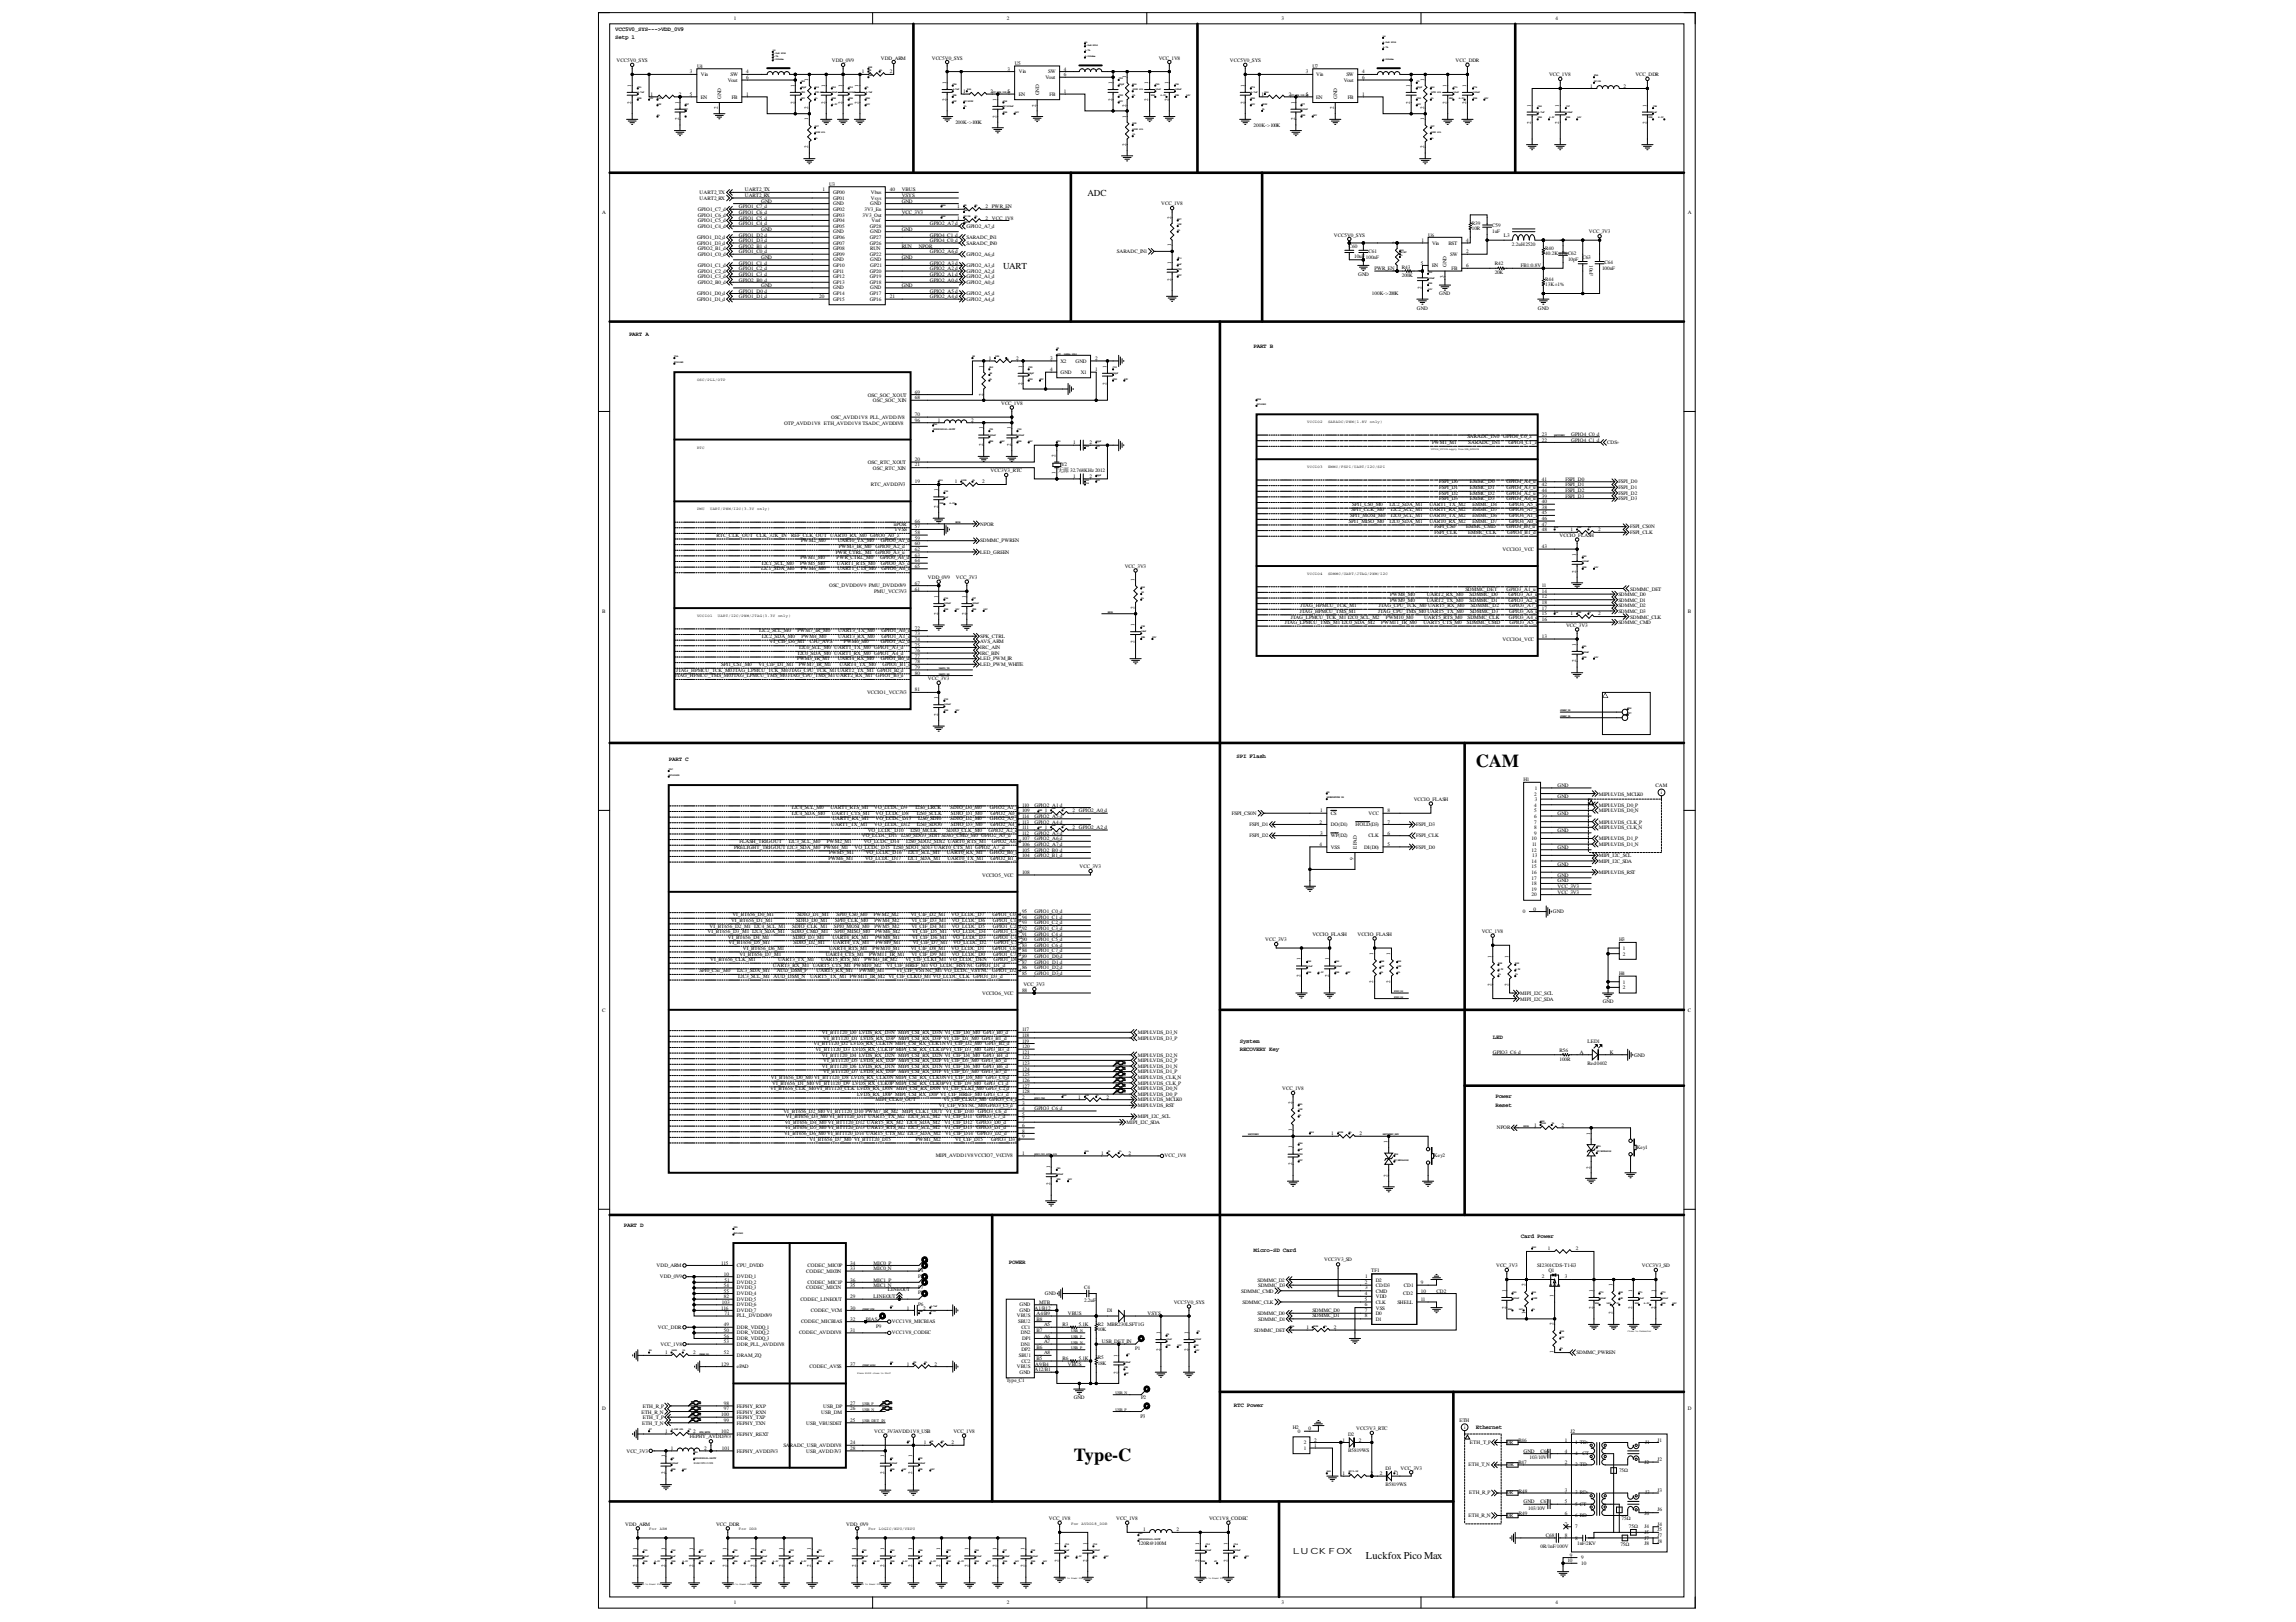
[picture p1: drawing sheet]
<svg xmlns="http://www.w3.org/2000/svg" width="297mm" height="210mm" viewBox="0 0 297 210" stroke-linecap="round" stroke-linejoin="round" font-family="sans-serif">
<defs><g id="words">
<g font-size="2.4">
<text x="190.9" y="99.2">CAM</text>
<text x="138.9" y="189.1">Type-C</text>
</g>
<text font-size="1.4" x="176.7" y="201.7">Luckfox Pico Max</text>
<g font-size="1.2">
<text x="140.7" y="25.4">ADC</text>
<text x="129.8" y="34.8">UART</text>
</g>
<text font-size="1.1" x="167.2" y="201.1">LUCKFOX</text>
<g font-size=".8">
<text x="79.6" y="4.1">VCC5V0_SYS---&gt;VDD_0V9</text>
<text x="79.6" y="5">Setp 1</text>
<text x="81.4" y="43.5">PART A</text>
<text x="162.2" y="45.1">PART B</text>
<text x="136.9" y="61.1">无源</text>
<text x="86.5" y="98.5">PART C</text>
<text x="160" y="98.1">SPI Flash</text>
<text x="160.4" y="136">RECOVERY Key</text>
<text x="160.4" y="135">System</text>
<text x="193.1" y="134.5">LED</text>
<text x="193.5" y="143.2">Reset</text>
<text x="193.5" y="142.1">Power</text>
<text x="80.7" y="158.8">PART D</text>
<text x="196.8" y="160.3">Card Power</text>
<text x="130.5" y="163.6">POWER</text>
<text x="162.2" y="162">Micro-SD Card</text>
<text x="159.6" y="182.1">RTC Power</text>
<text x="190.9" y="184.9">Ethernet</text>
</g>
<g font-size=".7">
<text x="94.9" y="2.6">1</text>
<text x="130.3" y="2.6">2</text>
<text x="165.8" y="2.6">3</text>
<text x="201.3" y="2.6">4</text>
<text x="79.8" y="8">VCC5V0_SYS</text>
<text x="81.6" y="11.3" transform="rotate(-90 81.6 11.3)">1</text>
<text x="89.2" y="9.5">3</text>
<text x="90.2" y="8.8">U4</text>
<text x="90.7" y="9.9">Vin</text>
<text x="94.2" y="10.6">Vout</text>
<text x="94.5" y="9.9">SW</text>
<text x="96.5" y="10.2">6</text>
<text x="96.5" y="9.5">4</text>
<text x="102.8" y="11.3" transform="rotate(-90 102.8 11.3)">1</text>
<text x="104.6" y="10.5" transform="rotate(-90 104.6 10.5)">1</text>
<text x="106.8" y="11.3" transform="rotate(-90 106.8 11.3)">1</text>
<text x="107.6" y="8">VDD_0V9</text>
<text x="109" y="11.3" transform="rotate(-90 109 11.3)">1</text>
<text x="111.1" y="11.3" transform="rotate(-90 111.1 11.3)">1</text>
<text x="111.5" y="9.5">1</text>
<text x="114" y="7.7">VDD_ARM</text>
<text x="115.1" y="9.5">2</text>
<text x="120.5" y="7.7">VCC5V0_SYS</text>
<text x="122.4" y="10.8" transform="rotate(-90 122.4 10.8)">1</text>
<text x="130.4" y="9.1">3</text>
<text x="131.3" y="8.4">U5</text>
<text x="131.8" y="9.5">Vin</text>
<text x="135.3" y="10.2">Vout</text>
<text x="135.6" y="9.5">SW</text>
<text x="137.6" y="9.9">6</text>
<text x="137.6" y="9.1">4</text>
<text x="143.9" y="10.8" transform="rotate(-90 143.9 10.8)">1</text>
<text x="145.7" y="10.2" transform="rotate(-90 145.7 10.2)">1</text>
<text x="148.5" y="10.8" transform="rotate(-90 148.5 10.8)">1</text>
<text x="149.9" y="7.7">VCC_1V8</text>
<text x="151.2" y="10.8" transform="rotate(-90 151.2 10.8)">1</text>
<text x="159.1" y="8">VCC5V0_SYS</text>
<text x="161" y="11.3" transform="rotate(-90 161 11.3)">1</text>
<text x="168.9" y="9.5">3</text>
<text x="169.8" y="8.8">U7</text>
<text x="170.3" y="9.9">Vin</text>
<text x="173.8" y="10.6">Vout</text>
<text x="174.2" y="9.9">SW</text>
<text x="176.2" y="10.2">6</text>
<text x="176.2" y="9.5">4</text>
<text x="182.4" y="11.3" transform="rotate(-90 182.4 11.3)">1</text>
<text x="184.2" y="10.5" transform="rotate(-90 184.2 10.5)">1</text>
<text x="187.1" y="11.3" transform="rotate(-90 187.1 11.3)">1</text>
<text x="188.3" y="8">VCC_DDR</text>
<text x="189.7" y="11.3" transform="rotate(-90 189.7 11.3)">1</text>
<text x="200.4" y="9.9">VCC_1V8</text>
<text x="205.7" y="11.3">1</text>
<text x="210.1" y="11.3">2</text>
<text x="211.6" y="9.9">VCC_DDR</text>
<text x="81.6" y="13.4" transform="rotate(-90 81.6 13.4)">2</text>
<text x="84.2" y="12.4">1</text>
<text x="87.8" y="15.6" transform="rotate(-90 87.8 15.6)">2</text>
<text x="87.8" y="13.4" transform="rotate(-90 87.8 13.4)">1</text>
<text x="87.8" y="12.4">2</text>
<text x="89.2" y="12.4">5</text>
<text x="90.7" y="12.8">EN</text>
<text x="92.9" y="14.1" transform="rotate(-90 92.9 14.1)">2</text>
<text x="93.3" y="12.8" transform="rotate(-90 93.3 12.8)">GND</text>
<text x="94.7" y="12.8">FB</text>
<text x="96.5" y="12.4">1</text>
<text x="102.8" y="13.4" transform="rotate(-90 102.8 13.4)">2</text>
<text x="104.6" y="15.6" transform="rotate(-90 104.6 15.6)">1</text>
<text x="104.6" y="14.1" transform="rotate(-90 104.6 14.1)">2</text>
<text x="106.8" y="13.4" transform="rotate(-90 106.8 13.4)">2</text>
<text x="109" y="13.4" transform="rotate(-90 109 13.4)">2</text>
<text x="111.1" y="13.4" transform="rotate(-90 111.1 13.4)">2</text>
<text x="122.4" y="13" transform="rotate(-90 122.4 13)">2</text>
<text x="123.6" y="16.1">200K-&gt;100K</text>
<text x="124.6" y="12">1</text>
<text x="128.2" y="12">2</text>
<text x="128.9" y="15.2" transform="rotate(-90 128.9 15.2)">2</text>
<text x="128.9" y="13" transform="rotate(-90 128.9 13)">1</text>
<text x="130.4" y="12">5</text>
<text x="131.8" y="12.4">EN</text>
<text x="134" y="13.8" transform="rotate(-90 134 13.8)">2</text>
<text x="134.4" y="12.3" transform="rotate(-90 134.4 12.3)">GND</text>
<text x="135.8" y="12.4">FB</text>
<text x="137.6" y="12">1</text>
<text x="143.9" y="13" transform="rotate(-90 143.9 13)">2</text>
<text x="145.7" y="15.2" transform="rotate(-90 145.7 15.2)">1</text>
<text x="145.7" y="13.8" transform="rotate(-90 145.7 13.8)">2</text>
<text x="148.5" y="13" transform="rotate(-90 148.5 13)">2</text>
<text x="151.2" y="13" transform="rotate(-90 151.2 13)">2</text>
<text x="161" y="13.4" transform="rotate(-90 161 13.4)">2</text>
<text x="162.2" y="16.4">200K-&gt;100K</text>
<text x="163.2" y="12.4">1</text>
<text x="166.7" y="12.4">2</text>
<text x="167.5" y="15.6" transform="rotate(-90 167.5 15.6)">2</text>
<text x="167.5" y="13.4" transform="rotate(-90 167.5 13.4)">1</text>
<text x="168.9" y="12.4">5</text>
<text x="170.3" y="12.8">EN</text>
<text x="172.6" y="14.1" transform="rotate(-90 172.6 14.1)">2</text>
<text x="173" y="12.8" transform="rotate(-90 173 12.8)">GND</text>
<text x="174.4" y="12.8">FB</text>
<text x="176.2" y="12.4">1</text>
<text x="182.4" y="13.4" transform="rotate(-90 182.4 13.4)">2</text>
<text x="184.2" y="15.6" transform="rotate(-90 184.2 15.6)">1</text>
<text x="184.2" y="14.1" transform="rotate(-90 184.2 14.1)">2</text>
<text x="187.1" y="13.4" transform="rotate(-90 187.1 13.4)">2</text>
<text x="189.7" y="13.4" transform="rotate(-90 189.7 13.4)">2</text>
<text x="198" y="16" transform="rotate(-90 198 16)">2</text>
<text x="198" y="13.8" transform="rotate(-90 198 13.8)">1</text>
<text x="201.7" y="16" transform="rotate(-90 201.7 16)">2</text>
<text x="201.7" y="13.8" transform="rotate(-90 201.7 13.8)">1</text>
<text x="213" y="16" transform="rotate(-90 213 16)">2</text>
<text x="213" y="13.8" transform="rotate(-90 213 13.8)">1</text>
<text x="104.6" y="19.2" transform="rotate(-90 104.6 19.2)">2</text>
<text x="145.7" y="18.9" transform="rotate(-90 145.7 18.9)">2</text>
<text x="184.2" y="19.2" transform="rotate(-90 184.2 19.2)">2</text>
<text x="77.9" y="27.6">A</text>
<text x="90.3" y="29.5">GPIO1_C4_d</text>
<text x="90.3" y="28.7">GPIO1_C5_d</text>
<text x="90.3" y="28.1">GPIO1_C6_d</text>
<text x="90.3" y="27.3">GPIO1_C7_d</text>
<text x="90.5" y="25.1">UART2_TX</text>
<text x="90.5" y="25.9">UART2_RX</text>
<text x="95.6" y="27">GPIO1_C7_d</text>
<text x="95.6" y="27.6">GPIO1_C6_d</text>
<text x="95.6" y="28.4">GPIO1_C5_d</text>
<text x="95.6" y="29.1">GPIO1_C4_d</text>
<text x="96.4" y="24.8">UART2_TX</text>
<text x="96.4" y="25.5">UART2_RX</text>
<text x="98.5" y="26.2">GND</text>
<text x="98.5" y="29.8">GND</text>
<text x="106.4" y="24.8">1</text>
<text x="107.3" y="24">U3</text>
<text x="107.8" y="25.1">GP00</text>
<text x="107.8" y="25.9">GP01</text>
<text x="107.8" y="27.3">GP02</text>
<text x="107.8" y="28.1">GP03</text>
<text x="107.8" y="28.7">GP04</text>
<text x="107.8" y="29.5">GP05</text>
<text x="107.8" y="26.5">GND</text>
<text x="111.6" y="28.1">3V3_Out</text>
<text x="111.8" y="27.3">3V3_En</text>
<text x="112.5" y="29.5">GP28</text>
<text x="112.6" y="26.5">GND</text>
<text x="112.7" y="25.9">Vsys</text>
<text x="112.7" y="25.1">Vbus</text>
<text x="112.8" y="28.7">Vref</text>
<text x="115.1" y="24.8">40</text>
<text x="116.7" y="24.8">VBUS</text>
<text x="116.7" y="25.5">VSYS</text>
<text x="116.7" y="27.6">VCC_3V3</text>
<text x="116.7" y="26.2">GND</text>
<text x="116.7" y="29.8">GND</text>
<text x="120.3" y="29.1">GPIO2_A7_d</text>
<text x="123.8" y="28.4">1</text>
<text x="123.8" y="27">1</text>
<text x="125" y="29.5">GPIO2_A7_d</text>
<text x="127.5" y="28.4">2</text>
<text x="127.5" y="27">2</text>
<text x="128.3" y="27">PWR_EN</text>
<text x="128.3" y="28.4">VCC_1V8</text>
<text x="150.2" y="26.5">VCC_1V8</text>
<text x="151.5" y="28.3" transform="rotate(-90 151.5 28.3)">2</text>
<text x="190.4" y="29.1">R39</text>
<text x="190.4" y="29.8">10R</text>
<text x="193" y="29.4">C59</text>
<text x="218.3" y="27.6">A</text>
<text x="90.2" y="30.9">GPIO1_D2_d</text>
<text x="90.2" y="31.7">GPIO1_D3_d</text>
<text x="90.3" y="32.4">GPIO2_B1_d</text>
<text x="90.3" y="33.1">GPIO1_C0_d</text>
<text x="90.3" y="34.6">GPIO1_C1_d</text>
<text x="90.3" y="35.3">GPIO1_C2_d</text>
<text x="95.6" y="30.6">GPIO1_D2_d</text>
<text x="95.6" y="31.3">GPIO1_D3_d</text>
<text x="95.6" y="32">GPIO2_B1_d</text>
<text x="95.6" y="32.8">GPIO1_C0_d</text>
<text x="95.6" y="34.2">GPIO1_C1_d</text>
<text x="95.6" y="34.9">GPIO1_C2_d</text>
<text x="95.6" y="35.7">GPIO1_C3_d</text>
<text x="98.5" y="33.5">GND</text>
<text x="107.8" y="30.9">GP06</text>
<text x="107.8" y="31.7">GP07</text>
<text x="107.8" y="32.4">GP08</text>
<text x="107.8" y="33.1">GP09</text>
<text x="107.8" y="34.6">GP10</text>
<text x="107.8" y="35.3">GP11</text>
<text x="107.8" y="30.2">GND</text>
<text x="107.8" y="33.8">GND</text>
<text x="112.5" y="35.3">GP20</text>
<text x="112.5" y="33.1">GP22</text>
<text x="112.5" y="31.7">GP26</text>
<text x="112.5" y="30.9">GP27</text>
<text x="112.6" y="34.6">GP21</text>
<text x="112.6" y="32.4">RUN</text>
<text x="112.6" y="33.8">GND</text>
<text x="112.6" y="30.2">GND</text>
<text x="116.7" y="33.5">GND</text>
<text x="116.7" y="32">RUN</text>
<text x="118.9" y="32">NPOR</text>
<text x="120.3" y="30.6">GPIO4_C1_d</text>
<text x="120.3" y="31.3">GPIO4_C0_d</text>
<text x="120.3" y="35.7">GPIO2_A1_d</text>
<text x="120.3" y="34.9">GPIO2_A2_d</text>
<text x="120.3" y="34.2">GPIO2_A3_d</text>
<text x="120.3" y="32.8">GPIO2_A6_d</text>
<text x="125" y="30.9">SARADC_IN1</text>
<text x="125" y="34.6">GPIO2_A3_d</text>
<text x="125" y="35.3">GPIO2_A2_d</text>
<text x="125" y="33.1">GPIO2_A6_d</text>
<text x="125" y="31.7">SARADC_IN0</text>
<text x="144.5" y="32.8">SARADC_IN1</text>
<text x="151.5" y="34.2" transform="rotate(-90 151.5 34.2)">1</text>
<text x="151.5" y="31.9" transform="rotate(-90 151.5 31.9)">1</text>
<text x="172.6" y="30.6">VCC5V0_SYS</text>
<text x="174.5" y="32">C60</text>
<text x="175.2" y="33.4">10uF 100nF</text>
<text x="175.7" y="35.7">GND</text>
<text x="177.1" y="32.7">C61</text>
<text x="177.8" y="34.9">PWR_EN</text>
<text x="180.6" y="35.2" transform="rotate(-90 180.6 35.2)">1</text>
<text x="180.6" y="31.6" transform="rotate(-90 180.6 31.6)">2</text>
<text x="181.4" y="34.7">R43</text>
<text x="181.4" y="35.8">200K</text>
<text x="183.8" y="34.2">5</text>
<text x="183.9" y="35.3" transform="rotate(-90 183.9 35.3)">1</text>
<text x="183.9" y="31.3">1</text>
<text x="184.8" y="30.6">U6</text>
<text x="185.3" y="31.7">Vin</text>
<text x="185.3" y="34.6">EN</text>
<text x="186.8" y="35.9" transform="rotate(-90 186.8 35.9)">3</text>
<text x="187.1" y="34.6" transform="rotate(-90 187.1 34.6)">GND</text>
<text x="187.4" y="31.7">BST</text>
<text x="187.6" y="33.1">SW</text>
<text x="187.8" y="34.9">FB</text>
<text x="189.7" y="32.8">2</text>
<text x="189.7" y="31.3">4</text>
<text x="189.7" y="34.6">6</text>
<text x="193" y="30.2">1uF</text>
<text x="193.4" y="34.3">R42</text>
<text x="193.4" y="35.5">20K</text>
<text x="194.6" y="30.6">L3</text>
<text x="195.6" y="31.9">2.2uH2520</text>
<text x="196.8" y="34.6">FB1:0.8V</text>
<text x="199.9" y="32.3">R40</text>
<text x="199.9" y="33.1">40.2K±1%C62</text>
<text x="202.9" y="33.8">10pF</text>
<text x="204.7" y="33.5">C63</text>
<text x="205.6" y="30.2">VCC_3V3</text>
<text x="205.7" y="34.3" transform="rotate(90 205.7 34.3)">10uF</text>
<text x="207.3" y="34.9">100nF</text>
<text x="207.6" y="34.2">C64</text>
<text x="90.2" y="38.2">GPIO1_D0_d</text>
<text x="90.2" y="39">GPIO1_D1_d</text>
<text x="90.3" y="36.8">GPIO2_B0_d</text>
<text x="90.3" y="36">GPIO1_C3_d</text>
<text x="95.6" y="36.4">GPIO2_B0_d</text>
<text x="95.6" y="38.6">GPIO1_D1_d</text>
<text x="95.6" y="37.9">GPIO1_D0_d</text>
<text x="98.5" y="37.1">GND</text>
<text x="106" y="38.6">20</text>
<text x="107.8" y="36">GP12</text>
<text x="107.8" y="36.8">GP13</text>
<text x="107.8" y="38.2">GP14</text>
<text x="107.8" y="39">GP15</text>
<text x="107.8" y="37.5">GND</text>
<text x="112.5" y="39">GP16</text>
<text x="112.5" y="38.2">GP17</text>
<text x="112.5" y="36.8">GP18</text>
<text x="112.5" y="36">GP19</text>
<text x="112.6" y="37.5">GND</text>
<text x="115.1" y="38.6">21</text>
<text x="116.7" y="37.1">GND</text>
<text x="120.3" y="36.4">GPIO2_A0_d</text>
<text x="120.3" y="37.9">GPIO2_A5_d</text>
<text x="120.3" y="38.6">GPIO2_A4_d</text>
<text x="125" y="38.2">GPIO2_A5_d</text>
<text x="125" y="39">GPIO2_A4_d</text>
<text x="125" y="36.8">GPIO2_A0_d</text>
<text x="125" y="36">GPIO2_A1_d</text>
<text x="151.5" y="36.4" transform="rotate(-90 151.5 36.4)">2</text>
<text x="177.5" y="38.2">100K-&gt;200K</text>
<text x="183.3" y="40.1">GND</text>
<text x="183.9" y="37.4" transform="rotate(-90 183.9 37.4)">2</text>
<text x="186.2" y="38.2">GND</text>
<text x="199" y="40.1">GND</text>
<text x="199.9" y="36.4">R44</text>
<text x="199.9" y="37">13K±1%</text>
<text x="127.1" y="47.6" transform="rotate(-90 127.1 47.6)">1</text>
<text x="127.9" y="46.6">1</text>
<text x="131.5" y="46.6">2</text>
<text x="132.2" y="47.6" transform="rotate(-90 132.2 47.6)">1</text>
<text x="135.9" y="46.6">3</text>
<text x="137.2" y="46.9">X2</text>
<text x="139.2" y="46.9">GND</text>
<text x="141.7" y="46.6">2</text>
<text x="143.1" y="47.6" transform="rotate(-90 143.1 47.6)">1</text>
<text x="112.3" y="51.3">OSC_SOC_XOUT</text>
<text x="112.9" y="52">OSC_SOC_XIN</text>
<text x="118.3" y="51">69</text>
<text x="118.3" y="51.7">68</text>
<text x="118.3" y="53.9">70</text>
<text x="127.1" y="51.2" transform="rotate(-90 127.1 51.2)">2</text>
<text x="129.5" y="52.4">VCC_1V8</text>
<text x="132.2" y="49.8" transform="rotate(-90 132.2 49.8)">2</text>
<text x="135.9" y="48">4</text>
<text x="137.2" y="48.4">GND</text>
<text x="139.8" y="48.4">X1</text>
<text x="141.7" y="48">1</text>
<text x="143.1" y="49.8" transform="rotate(-90 143.1 49.8)">2</text>
<text x="101.4" y="54.9">OTP_AVDD1V8 ETH_AVDD1V8 TSADC_AVDD1V8</text>
<text x="107.5" y="54.2">OSC_AVDD1V8 PLL_AVDD1V8</text>
<text x="118.3" y="59.7">20</text>
<text x="118.3" y="54.6">96</text>
<text x="121.3" y="54.6">1</text>
<text x="125.6" y="54.6">2</text>
<text x="127.1" y="57.7" transform="rotate(-90 127.1 57.7)">2</text>
<text x="127.1" y="55.5" transform="rotate(-90 127.1 55.5)">1</text>
<text x="130.8" y="57.7" transform="rotate(-90 130.8 57.7)">2</text>
<text x="130.8" y="55.5" transform="rotate(-90 130.8 55.5)">1</text>
<text x="136.5" y="59.2" transform="rotate(-90 136.5 59.2)">2</text>
<text x="138.8" y="57.5">1</text>
<text x="140.9" y="57.5">2</text>
<text x="185.3" y="57.5">PWM1_M1</text>
<text x="189.8" y="56.7">SARADC_IN0</text>
<text x="190" y="57.5">SARADC_IN1</text>
<text x="194.5" y="56.7">GPIO4_C0_z</text>
<text x="195.2" y="57.5">GPIO4_C1_z</text>
<text x="199.5" y="57.1">22</text>
<text x="199.5" y="56.4">23</text>
<text x="203.3" y="56.4">GPIO4_C0_d</text>
<text x="203.3" y="57.1">GPIO4_C1_d</text>
<text x="207.9" y="57.5">CDS+</text>
<text x="112.3" y="60">OSC_RTC_XOUT</text>
<text x="112.7" y="62.9">RTC_AVDD3V3</text>
<text x="112.9" y="60.8">OSC_RTC_XIN</text>
<text x="118.3" y="62.6">19</text>
<text x="118.3" y="60.4">21</text>
<text x="121.3" y="65.8" transform="rotate(-90 121.3 65.8)">2</text>
<text x="121.3" y="63.6" transform="rotate(-90 121.3 63.6)">1</text>
<text x="123.5" y="62.6">1</text>
<text x="127.1" y="62.6">2</text>
<text x="128.2" y="61.1">VCC3V3_RTC</text>
<text x="136.5" y="61.4" transform="rotate(-90 136.5 61.4)">1</text>
<text x="137.3" y="60.3">Y2</text>
<text x="138.5" y="61.1">32.768KHz 2012</text>
<text x="138.8" y="61.9">1</text>
<text x="140.9" y="61.9">2</text>
<text x="174.9" y="65.5">SPI1_CS0_M0</text>
<text x="179.8" y="65.5">I2C2_SDA_M1</text>
<text x="184.9" y="65.5">UART1_TX_M2</text>
<text x="186.2" y="62.6">FSPI_D0</text>
<text x="186.2" y="63.3">FSPI_D1</text>
<text x="186.2" y="64">FSPI_D2</text>
<text x="186.2" y="64.8">FSPI_D3</text>
<text x="190.2" y="62.6">EMMC_D0</text>
<text x="190.2" y="63.3">EMMC_D1</text>
<text x="190.2" y="64">EMMC_D2</text>
<text x="190.2" y="64.8">EMMC_D3</text>
<text x="190.5" y="65.5">EMMC_D4</text>
<text x="194.9" y="62.6">GPIO4_A4_u</text>
<text x="194.9" y="63.3">GPIO4_A3_u</text>
<text x="194.9" y="64">GPIO4_A2_u</text>
<text x="194.9" y="64.8">GPIO4_A6_u</text>
<text x="195.2" y="65.5">GPIO4_A5_u</text>
<text x="199.5" y="62.2">41</text>
<text x="199.5" y="62.9">42</text>
<text x="199.5" y="63.7">44</text>
<text x="199.5" y="64.4">39</text>
<text x="199.5" y="65.1">40</text>
<text x="199.5" y="65.9">38</text>
<text x="202.5" y="62.9">FSPI_D1</text>
<text x="202.5" y="63.7">FSPI_D2</text>
<text x="202.5" y="64.4">FSPI_D3</text>
<text x="202.5" y="62.2">FSPI_D0</text>
<text x="209.4" y="62.6">FSPI_D0</text>
<text x="209.4" y="63.3">FSPI_D1</text>
<text x="209.4" y="64">FSPI_D2</text>
<text x="209.4" y="64.8">FSPI_D3</text>
<text x="92.7" y="69.5">RTC_CLK_OUT CLK_32K_IN</text>
<text x="102.3" y="69.5">REF_CLK_OUT UART0_RX_M0 GPIO0_A0_z</text>
<text x="103.6" y="70.2">PWM2_M0</text>
<text x="108.1" y="71.7">PWR_CTRL_M1 GPIO0_A3_u</text>
<text x="108.4" y="70.2">UART0_TX_M0</text>
<text x="108.5" y="70.9">PWM3_IR_M0</text>
<text x="113.3" y="70.9">GPIO0_A2_d</text>
<text x="114" y="70.2">GPIO0_A1_d</text>
<text x="115.6" y="68.1">nPOR</text>
<text x="115.7" y="68.7">TVSS</text>
<text x="118.3" y="68.4">57</text>
<text x="118.3" y="69.2">58</text>
<text x="118.3" y="69.8">59</text>
<text x="118.3" y="70.6">60</text>
<text x="118.3" y="71.3">62</text>
<text x="118.3" y="67.6">66</text>
<text x="126.8" y="70.2">SDMMC_PWREN</text>
<text x="126.8" y="71.7">LED_GREEN</text>
<text x="126.8" y="68.1">NPOR</text>
<text x="174.5" y="67.6">SPI1_MISO_M0</text>
<text x="174.7" y="67">SPI1_MOSI_M0</text>
<text x="174.9" y="66.2">SPI1_CLK_M0</text>
<text x="179.8" y="67.6">I2C0_SDA_M1</text>
<text x="180" y="67">I2C0_SCL_M1</text>
<text x="180" y="66.2">I2C2_SCL_M1</text>
<text x="184.9" y="67.6">UART0_RX_M2</text>
<text x="184.9" y="67">UART0_TX_M2</text>
<text x="184.9" y="66.2">UART1_RX_M2</text>
<text x="185.6" y="68.4">FSPI_CS0</text>
<text x="185.6" y="69.2">FSPI_CLK</text>
<text x="189.7" y="68.4">EMMC_CMD</text>
<text x="189.9" y="69.2">EMMC_CLK</text>
<text x="190.5" y="67.6">EMMC_D7</text>
<text x="190.5" y="67">EMMC_D6</text>
<text x="190.5" y="66.2">EMMC_D5</text>
<text x="194.4" y="71.3">VCCIO3_VCC</text>
<text x="194.9" y="68.4">GPIO4_B0_u</text>
<text x="195" y="69.2">GPIO4_B1_d</text>
<text x="195.2" y="67.6">GPIO4_A0_u</text>
<text x="195.2" y="67">GPIO4_A1_u</text>
<text x="195.2" y="66.2">GPIO4_A7_u</text>
<text x="199.5" y="66.5">45</text>
<text x="199.5" y="67.3">46</text>
<text x="199.5" y="68.1">47</text>
<text x="199.5" y="68.7">48</text>
<text x="199.5" y="70.9">43</text>
<text x="201.8" y="69.5">VCCIO_FLASH</text>
<text x="203.2" y="68.7">1</text>
<text x="203.9" y="71.9" transform="rotate(-90 203.9 71.9)">1</text>
<text x="206.8" y="68.7">2</text>
<text x="210.9" y="68.4">FSPI_CS0N</text>
<text x="210.9" y="69.2">FSPI_CLK</text>
<text x="98.5" y="73.8">I2C1_SDA_M0</text>
<text x="98.6" y="73.1">I2C1_SCL_M0</text>
<text x="103.5" y="73.1">PWM5_M0</text>
<text x="103.5" y="72.4">PWM1_M0</text>
<text x="103.6" y="73.8">PWM6_M0</text>
<text x="107.3" y="76">OSC_DVDD0V9 PMU_DVDD0V9</text>
<text x="108.2" y="72.4">PWR_CTRL_M0</text>
<text x="108.3" y="73.1">UART1_RTS_M0</text>
<text x="108.4" y="73.8">UART1_CTS_M0</text>
<text x="113.1" y="76.8">PMU_VCC3V3</text>
<text x="113.9" y="72.4">GPIO0_A4_d</text>
<text x="113.9" y="73.1">GPIO0_A5_d</text>
<text x="114" y="73.8">GPIO0_A6_d</text>
<text x="118.3" y="72">63</text>
<text x="118.3" y="72.8">64</text>
<text x="118.3" y="73.5">65</text>
<text x="118.3" y="75.7">67</text>
<text x="118.3" y="76.4">61</text>
<text x="120" y="74.9">VDD_0V9</text>
<text x="121.3" y="77.3" transform="rotate(-90 121.3 77.3)">1</text>
<text x="123.7" y="74.9">VCC_3V3</text>
<text x="124.9" y="77.3" transform="rotate(-90 124.9 77.3)">1</text>
<text x="145.5" y="73.5">VCC_3V3</text>
<text x="146.8" y="75.2" transform="rotate(-90 146.8 75.2)">1</text>
<text x="179.9" y="77.9">PWM9_M0</text>
<text x="179.9" y="77.1">PWM8_M0</text>
<text x="184.6" y="77.9">UART2_TX_M0</text>
<text x="184.6" y="77.1">UART2_RX_M0</text>
<text x="189.6" y="76.4">SDMMC_DET</text>
<text x="190.1" y="77.9">SDMMC_D1</text>
<text x="190.1" y="77.1">SDMMC_D0</text>
<text x="194.9" y="76.4">GPIO3_A1_u</text>
<text x="195.2" y="77.9">GPIO3_A2_u</text>
<text x="195.2" y="77.1">GPIO3_A3_u</text>
<text x="199.5" y="77.4">12</text>
<text x="199.5" y="76.8">14</text>
<text x="199.5" y="76">11</text>
<text x="203.9" y="74.1" transform="rotate(-90 203.9 74.1)">2</text>
<text x="209.4" y="77.1">SDMMC_D0</text>
<text x="209.4" y="77.9">SDMMC_D1</text>
<text x="210.9" y="76.4">SDMMC_DET</text>
<text x="77.9" y="79.3">B</text>
<text x="98.2" y="81.8">I2C2_SCL_M0</text>
<text x="98.6" y="82.6">I2C2_SDA_M0</text>
<text x="99.6" y="83.3">VI_CIF_D0_M1</text>
<text x="103.2" y="81.8">PWM7_IR_M0</text>
<text x="103.7" y="82.6">PWM4_M0</text>
<text x="104.8" y="83.3">CPU_AVS</text>
<text x="108.5" y="81.8">UART3_TX_M0</text>
<text x="108.5" y="82.6">UART3_RX_M0</text>
<text x="109.2" y="83.3">PWM0_M0</text>
<text x="113.9" y="83.3">GPIO1_A2_d</text>
<text x="114" y="81.8">GPIO1_A0_d</text>
<text x="114" y="82.6">GPIO1_A1_d</text>
<text x="118.3" y="81.5">72</text>
<text x="118.3" y="82.9">74</text>
<text x="118.3" y="82.2">73</text>
<text x="118.3" y="83.7">75</text>
<text x="121.3" y="79.5" transform="rotate(-90 121.3 79.5)">2</text>
<text x="124.9" y="79.5" transform="rotate(-90 124.9 79.5)">2</text>
<text x="126.8" y="83.3">AVS_ARM</text>
<text x="126.8" y="82.6">SPK_CTRL</text>
<text x="146.8" y="83.2" transform="rotate(-90 146.8 83.2)">2</text>
<text x="146.8" y="81" transform="rotate(-90 146.8 81)">1</text>
<text x="146.8" y="78.9" transform="rotate(-90 146.8 78.9)">2</text>
<text x="166.2" y="80.7">JTAG_LPMCU_TMS_M1 I2C0_SDA_M2</text>
<text x="167" y="80.1">JTAG_LPMCU_TCK_M1 I2C0_SCL_M2</text>
<text x="168.2" y="79.3">JTAG_HPMCU_TMS_M1</text>
<text x="168.3" y="78.5">JTAG_HPMCU_TCK_M1</text>
<text x="178.3" y="79.3">JTAG_CPU_TMS_M0 UART5_TX_M0</text>
<text x="178.4" y="78.5">JTAG_CPU_TCK_M0 UART5_RX_M0</text>
<text x="178.7" y="80.7">PWM11_IR_M0</text>
<text x="179.3" y="80.1">PWM10_M0</text>
<text x="184.2" y="80.7">UART5_CTS_M0</text>
<text x="184.2" y="80.1">UART5_RTS_M0</text>
<text x="189.8" y="80.7">SDMMC_CMD</text>
<text x="189.9" y="80.1">SDMMC_CLK</text>
<text x="190.2" y="79.3">SDMMC_D3</text>
<text x="190.3" y="78.5">SDMMC_D2</text>
<text x="194.4" y="82.9">VCCIO4_VCC</text>
<text x="195.2" y="80.1">GPIO3_A4_d</text>
<text x="195.2" y="79.3">GPIO3_A6_u</text>
<text x="195.3" y="80.7">GPIO3_A5_u</text>
<text x="195.3" y="78.5">GPIO3_A7_u</text>
<text x="199.5" y="79.6">15</text>
<text x="199.5" y="80.4">16</text>
<text x="199.5" y="79">17</text>
<text x="199.5" y="78.2">18</text>
<text x="199.5" y="82.6">13</text>
<text x="202.6" y="81.2">VCC_3V3</text>
<text x="203.2" y="79.6">1</text>
<text x="203.9" y="83.6" transform="rotate(-90 203.9 83.6)">1</text>
<text x="206.8" y="79.6">2</text>
<text x="209.4" y="80.7">SDMMC_CMD</text>
<text x="209.4" y="78.5">SDMMC_D2</text>
<text x="209.4" y="79.3">SDMMC_D3</text>
<text x="210.9" y="80.1">SDMMC_CLK</text>
<text x="218.3" y="79.3">B</text>
<text x="87.3" y="87.7">JTAG_HPMCU_TMS_M0JTAG_LPMCU_TMS_M0JTAG_CPU_TMS_M1UART2_RX_M1 GPIO1_B3_u</text>
<text x="87.5" y="86.9">JTAG_HPMCU_TCK_M0JTAG_LPMCU_TCK_M0JTAG_CPU_TCK_M1UART2_TX_M1 GPIO1_B2_d</text>
<text x="93.3" y="86.2">SPI1_CS1_M0</text>
<text x="98.1" y="86.2">VI_CIF_D1_M1</text>
<text x="103.1" y="85.5">PWM3_IR_M1</text>
<text x="103.2" y="84.8">I2C0_SDA_M0 UART1_RX_M0 GPIO1_A4_d</text>
<text x="103.3" y="86.2">PWM7_IR_M1</text>
<text x="103.4" y="84">I2C0_SCL_M0 UART1_TX_M0 GPIO1_A3_d</text>
<text x="108.4" y="85.5">UART4_RX_M0</text>
<text x="108.6" y="86.2">UART4_TX_M0</text>
<text x="112.2" y="89.9">VCCIO1_VCC3V3</text>
<text x="114" y="85.5">GPIO1_B0_d</text>
<text x="114.2" y="86.2">GPIO1_B1_d</text>
<text x="118.3" y="84.4">76</text>
<text x="118.3" y="86.6">79</text>
<text x="118.3" y="87.3">80</text>
<text x="118.3" y="89.4">81</text>
<text x="118.3" y="85.1">77</text>
<text x="118.3" y="85.8">78</text>
<text x="120" y="88">VCC_3V3</text>
<text x="126.8" y="84">IRC_AIN</text>
<text x="126.8" y="84.8">IRC_BIN</text>
<text x="126.8" y="85.5">LED_PWM_IR</text>
<text x="126.8" y="86.2">LED_PWM_WHITE</text>
<text x="203.9" y="85.7" transform="rotate(-90 203.9 85.7)">2</text>
<text x="121.3" y="92.6" transform="rotate(-90 121.3 92.6)">2</text>
<text x="121.3" y="90.5" transform="rotate(-90 121.3 90.5)">1</text>
<text x="197.1" y="101.1">H1</text>
<text x="201.5" y="101.9">GND</text>
<text x="214.2" y="101.9">CAM</text>
<text x="102.4" y="104.7">I2C4_SCL_M0</text>
<text x="102.4" y="105.5">I2C4_SDA_M0</text>
<text x="107.4" y="104.7">UART1_RTS_M1</text>
<text x="107.5" y="106.9">UART1_TX_M1</text>
<text x="107.6" y="105.5">UART1_CTS_M1</text>
<text x="107.7" y="106.2">UART1_RX_M1</text>
<text x="112.3" y="107.6">VO_LCDC_D10</text>
<text x="113.1" y="104.7">VO_LCDC_D9</text>
<text x="113.1" y="106.9">VO_LCDC_D12</text>
<text x="113.3" y="105.5">VO_LCDC_D8</text>
<text x="113.3" y="106.2">VO_LCDC_D13</text>
<text x="117.8" y="107.6">I2S0_MCLK</text>
<text x="118.4" y="104.7">I2S0_LRCK</text>
<text x="118.6" y="105.5">I2S0_SCLK</text>
<text x="118.6" y="106.9">I2S0_SDO0</text>
<text x="118.8" y="106.2">I2S0_SDI0</text>
<text x="122.4" y="107.6">SDIO_CLK_M0</text>
<text x="122.9" y="104.7">SDIO_D0_M0</text>
<text x="122.9" y="106.2">SDIO_D2_M0</text>
<text x="123" y="105.5">SDIO_D1_M0</text>
<text x="123" y="106.9">SDIO_D3_M0</text>
<text x="127.9" y="107.6">GPIO2_A2_d</text>
<text x="128.1" y="104.7">GPIO2_A1_d</text>
<text x="128.1" y="106.2">GPIO2_A5_d</text>
<text x="128.1" y="105.5">GPIO2_A0_d</text>
<text x="128.1" y="106.9">GPIO2_A4_d</text>
<text x="132.2" y="107.3">111</text>
<text x="132.2" y="104.4">110</text>
<text x="132.2" y="105.1">109</text>
<text x="132.2" y="105.8">114</text>
<text x="132.2" y="106.6">113</text>
<text x="133.8" y="104.4">GPIO2_A1_d</text>
<text x="133.8" y="106.6">GPIO2_A4_d</text>
<text x="133.8" y="105.8">GPIO2_A5_d</text>
<text x="135.2" y="105.1">1</text>
<text x="135.2" y="107.3">1</text>
<text x="138.7" y="105.1">2</text>
<text x="138.7" y="107.3">2</text>
<text x="139.6" y="105.1">GPIO2_A0_d</text>
<text x="139.6" y="107.3">GPIO2_A2_d</text>
<text x="159.4" y="105.5">FSPI_CS0N</text>
<text x="161.7" y="106.9">FSPI_D1</text>
<text x="170.7" y="106.6">2</text>
<text x="170.8" y="105.1">1</text>
<text x="172.2" y="105.5">CS</text>
<text x="172.2" y="106.9">DO(D1)</text>
<text x="175.4" y="106.9">HOLD(D3)</text>
<text x="177.1" y="105.5">VCC</text>
<text x="179.5" y="105.1">8</text>
<text x="179.5" y="106.6">7</text>
<text x="182.9" y="103.6">VCCIO_FLASH</text>
<text x="183.2" y="106.9">FSPI_D3</text>
<text x="198.5" y="103">2</text>
<text x="198.5" y="104.4">4</text>
<text x="198.5" y="105.1">5</text>
<text x="198.5" y="105.8">6</text>
<text x="198.5" y="106.6">7</text>
<text x="198.5" y="107.3">8</text>
<text x="198.5" y="102.2">1</text>
<text x="198.5" y="103.6">3</text>
<text x="201.5" y="103.3">GND</text>
<text x="201.5" y="105.5">GND</text>
<text x="201.5" y="107.6">GND</text>
<text x="206.8" y="103">MIPI/LVDS_MCLK0</text>
<text x="206.8" y="106.6">MIPI/LVDS_CLK_P</text>
<text x="206.8" y="107.3">MIPI/LVDS_CLK_N</text>
<text x="206.8" y="104.4">MIPI/LVDS_D0_P</text>
<text x="206.8" y="105.1">MIPI/LVDS_D0_N</text>
<text x="214.9" y="102.8">i</text>
<text x="95" y="109.8">PRELIGHT_TRIGOUT I2C3_SDA_M0 PWM4_M1</text>
<text x="95.7" y="109.1">FLASH_TRIGOUT</text>
<text x="102" y="109.1">I2C3_SCL_M0</text>
<text x="107" y="109.1">PWM2_M1</text>
<text x="107.2" y="111.2">PWM6_M1</text>
<text x="107.3" y="110.6">PWM5_M1</text>
<text x="110.5" y="109.8">VO_LCDC_D15 I2S0_SDO1_SDI3 UART0_CTS_M1 GPIO2_A7_d</text>
<text x="111.5" y="108.4">VO_LCDC_D11 I2S0_SDO3_SDI1 SDIO_CMD_M0 GPIO2_A3_d</text>
<text x="111.7" y="109.1">VO_LCDC_D14</text>
<text x="111.9" y="111.2">VO_LCDC_D17</text>
<text x="112" y="110.6">VO_LCDC_D16</text>
<text x="117.2" y="109.1">I2S0_SDO2_SDI2 UART0_RTS_M1</text>
<text x="117.4" y="111.2">I2C1_SDA_M1</text>
<text x="117.5" y="110.6">I2C1_SCL_M1</text>
<text x="122.5" y="110.6">UART0_RX_M1</text>
<text x="122.6" y="111.2">UART0_TX_M1</text>
<text x="127.1" y="113.4">VCCIO5_VCC</text>
<text x="128.1" y="110.6">GPIO2_B0_d</text>
<text x="128.1" y="111.2">GPIO2_B1_d</text>
<text x="128.3" y="109.1">GPIO2_A6_d</text>
<text x="132.2" y="108">112</text>
<text x="132.2" y="108.7">107</text>
<text x="132.2" y="109.5">106</text>
<text x="132.2" y="110.2">105</text>
<text x="132.2" y="110.9">104</text>
<text x="132.2" y="113.1">108</text>
<text x="133.8" y="108">GPIO2_A3_d</text>
<text x="133.8" y="108.7">GPIO2_A6_d</text>
<text x="133.8" y="109.5">GPIO2_A7_d</text>
<text x="133.8" y="110.2">GPIO2_B0_d</text>
<text x="133.8" y="110.9">GPIO2_B1_d</text>
<text x="139.7" y="112.3">VCC_3V3</text>
<text x="161.7" y="108.4">FSPI_D2</text>
<text x="170.7" y="109.5">4</text>
<text x="170.8" y="108">3</text>
<text x="172.2" y="108.4">WP(D2)</text>
<text x="172.2" y="109.8">VSS</text>
<text x="175.1" y="111.2" transform="rotate(-90 175.1 111.2)">9</text>
<text x="175.5" y="109.8" transform="rotate(-90 175.5 109.8)">EPAD</text>
<text x="176.5" y="109.8">DI(D0)</text>
<text x="177.1" y="108.4">CLK</text>
<text x="179.5" y="109.5">5</text>
<text x="179.5" y="108">6</text>
<text x="183.2" y="109.8">FSPI_D0</text>
<text x="183.2" y="108.4">FSPI_CLK</text>
<text x="198.1" y="108.7">10</text>
<text x="198.1" y="110.2">12</text>
<text x="198.1" y="111.7">14</text>
<text x="198.1" y="112.3">15</text>
<text x="198.1" y="113.1">16</text>
<text x="198.1" y="113.9">17</text>
<text x="198.2" y="109.5">11</text>
<text x="198.2" y="110.9">13</text>
<text x="198.5" y="108">9</text>
<text x="201.5" y="109.8">GND</text>
<text x="201.5" y="112">GND</text>
<text x="201.5" y="113.4">GND</text>
<text x="206.8" y="108.7">MIPI/LVDS_D1_P</text>
<text x="206.8" y="109.5">MIPI/LVDS_D1_N</text>
<text x="206.8" y="110.9">MIPI_I2C_SCL</text>
<text x="206.8" y="111.7">MIPI_I2C_SDA</text>
<text x="206.8" y="113.1">MIPI/LVDS_RST</text>
<text x="94.6" y="119.3">VI_BT656_D1_M1</text>
<text x="94.7" y="118.5">VI_BT656_D0_M1</text>
<text x="103" y="119.3">SDIO_D0_M1</text>
<text x="103.2" y="118.5">SDIO_D1_M1</text>
<text x="108.1" y="119.3">SPI0_CLK_M0</text>
<text x="108.2" y="118.5">SPI0_CS0_M0</text>
<text x="113" y="118.5">PWM2_M2</text>
<text x="113.1" y="119.3">PWM4_M2</text>
<text x="117.8" y="118.5">VI_CIF_D2_M1</text>
<text x="117.9" y="119.3">VI_CIF_D3_M1</text>
<text x="123.1" y="118.5">VO_LCDC_D7</text>
<text x="123.1" y="119.3">VO_LCDC_D6</text>
<text x="128.4" y="118.5">GPIO1_C0_d</text>
<text x="128.5" y="119.3">GPIO1_C1_d</text>
<text x="132.2" y="118.2">95</text>
<text x="132.2" y="118.9">94</text>
<text x="132.2" y="119.6">93</text>
<text x="133.8" y="118.2">GPIO1_C0_d</text>
<text x="133.8" y="118.9">GPIO1_C1_d</text>
<text x="133.8" y="119.6">GPIO1_C2_d</text>
<text x="197" y="118.2">0</text>
<text x="198.1" y="114.5">18</text>
<text x="198.1" y="115.3">19</text>
<text x="198.1" y="116">20</text>
<text x="198.4" y="117.8">0</text>
<text x="200.9" y="118.2">GND</text>
<text x="201.5" y="114.9">VCC_3V3</text>
<text x="201.5" y="115.6">VCC_3V3</text>
<text x="201.5" y="114.2">GND</text>
<text x="90.5" y="125.8">SPI0_CS1_M0</text>
<text x="91.5" y="120.7">VI_BT656_D3_M1 I2C4_SDA_M1</text>
<text x="91.8" y="120">VI_BT656_D2_M1 I2C4_SCL_M1</text>
<text x="91.9" y="124.3">VI_BT656_CLK_M1</text>
<text x="94.2" y="121.5">VI_BT656_D4_M1</text>
<text x="94.2" y="122.1">VI_BT656_D5_M1</text>
<text x="95.4" y="125.8">I2C3_SDA_M1</text>
<text x="95.7" y="123.7">VI_BT656_D7_M1</text>
<text x="96.1" y="122.9">VI_BT656_D6_M1</text>
<text x="100" y="125.1">UART3_RX_M1 UART5_CTS_M1 PWM10_M2</text>
<text x="100.5" y="125.8">AUD_DSM_P</text>
<text x="100.7" y="124.3">UART3_TX_M1</text>
<text x="102.4" y="120.7">SDIO_CMD_M1</text>
<text x="102.5" y="120">SDIO_CLK_M1</text>
<text x="102.6" y="121.5">SDIO_D3_M1</text>
<text x="102.7" y="122.1">SDIO_D2_M1</text>
<text x="105.7" y="125.8">UART5_RX_M1</text>
<text x="106.2" y="124.3">UART5_RTS_M1</text>
<text x="106.8" y="123.7">UART4_CTS_M1</text>
<text x="107.3" y="122.9">UART4_RTS_M1</text>
<text x="107.7" y="121.5">UART4_RX_M1</text>
<text x="107.8" y="122.1">UART4_TX_M1</text>
<text x="107.9" y="120">SPI0_MOSI_M0</text>
<text x="108" y="120.7">SPI0_MISO_M0</text>
<text x="111.2" y="125.8">PWM0_M1</text>
<text x="111.9" y="124.3">PWM3_IR_M2</text>
<text x="112.5" y="123.7">PWM11_IR_M1</text>
<text x="112.9" y="122.9">PWM10_M1</text>
<text x="113.1" y="120">PWM5_M2</text>
<text x="113.2" y="120.7">PWM6_M2</text>
<text x="113.2" y="121.5">PWM8_M1</text>
<text x="113.3" y="122.1">PWM9_M1</text>
<text x="114.7" y="125.1">VI_CIF_HREF_M1 VO_LCDC_HSYNC GPIO1_D1_d</text>
<text x="116" y="125.8">VI_CIF_VSYNC_M1 VO_LCDC_VSYNC</text>
<text x="117.1" y="124.3">VI_CIF_CLKI_M1 VO_LCDC_DEN</text>
<text x="117.8" y="122.9">VI_CIF_D8_M1</text>
<text x="117.9" y="120">VI_CIF_D4_M1</text>
<text x="117.9" y="123.7">VI_CIF_D9_M1</text>
<text x="118" y="120.7">VI_CIF_D5_M1</text>
<text x="118" y="121.5">VI_CIF_D6_M1</text>
<text x="118.1" y="122.1">VI_CIF_D7_M1</text>
<text x="123.1" y="122.9">VO_LCDC_D1</text>
<text x="123.1" y="120">VO_LCDC_D5</text>
<text x="123.1" y="123.7">VO_LCDC_D0</text>
<text x="123.2" y="120.7">VO_LCDC_D4</text>
<text x="123.2" y="121.5">VO_LCDC_D3</text>
<text x="123.3" y="122.1">VO_LCDC_D2</text>
<text x="128.4" y="125.8">GPIO1_D2_d</text>
<text x="128.4" y="122.9">GPIO1_C6_d</text>
<text x="128.5" y="120">GPIO1_C2_d</text>
<text x="128.5" y="123.7">GPIO1_C7_d</text>
<text x="128.5" y="124.3">GPIO1_D0_d</text>
<text x="128.5" y="120.7">GPIO1_C3_d</text>
<text x="128.6" y="121.5">GPIO1_C4_d</text>
<text x="128.6" y="122.1">GPIO1_C5_d</text>
<text x="132.2" y="120.4">92</text>
<text x="132.2" y="121.1">91</text>
<text x="132.2" y="121.8">90</text>
<text x="132.2" y="122.6">83</text>
<text x="132.2" y="123.2">84</text>
<text x="132.2" y="124">89</text>
<text x="132.2" y="124.8">87</text>
<text x="132.2" y="125.4">86</text>
<text x="133.8" y="120.4">GPIO1_C3_d</text>
<text x="133.8" y="121.1">GPIO1_C4_d</text>
<text x="133.8" y="121.8">GPIO1_C5_d</text>
<text x="133.8" y="122.6">GPIO1_C6_d</text>
<text x="133.8" y="123.2">GPIO1_C7_d</text>
<text x="133.8" y="124">GPIO1_D0_d</text>
<text x="133.8" y="124.8">GPIO1_D1_d</text>
<text x="133.8" y="125.4">GPIO1_D2_d</text>
<text x="163.7" y="121.8">VCC_3V3</text>
<text x="168.3" y="124.3" transform="rotate(-90 168.3 124.3)">1</text>
<text x="169.8" y="121.1">VCCIO_FLASH</text>
<text x="171.9" y="124.3" transform="rotate(-90 171.9 124.3)">1</text>
<text x="175.6" y="121.1">VCCIO_FLASH</text>
<text x="177.7" y="123.6" transform="rotate(-90 177.7 123.6)">1</text>
<text x="179.9" y="123.6" transform="rotate(-90 179.9 123.6)">1</text>
<text x="191.7" y="120.7">VCC_1V8</text>
<text x="193" y="123.9" transform="rotate(-90 193 123.9)">1</text>
<text x="195.2" y="123.9" transform="rotate(-90 195.2 123.9)">1</text>
<text x="209.5" y="121.8">H3</text>
<text x="210" y="122.9">1</text>
<text x="210" y="123.7">2</text>
<text x="77.9" y="130.9">C</text>
<text x="95.5" y="126.5">I2C3_SCL_M1 AUD_DSM_N</text>
<text x="104.8" y="126.5">UART5_TX_M1 PWM11_IR_M2 VI_CIF_CLKO_M1 VO_LCDC_CLK GPIO1_D3_d</text>
<text x="127.1" y="128.7">VCCIO6_VCC</text>
<text x="132.2" y="126.2">85</text>
<text x="132.2" y="128.4">88</text>
<text x="132.4" y="127.6">VCC_3V3</text>
<text x="133.8" y="126.2">GPIO1_D3_d</text>
<text x="168.3" y="126.5" transform="rotate(-90 168.3 126.5)">2</text>
<text x="171.9" y="126.5" transform="rotate(-90 171.9 126.5)">2</text>
<text x="177.7" y="127.2" transform="rotate(-90 177.7 127.2)">2</text>
<text x="179.9" y="127.2" transform="rotate(-90 179.9 127.2)">2</text>
<text x="193" y="127.6" transform="rotate(-90 193 127.6)">2</text>
<text x="195.2" y="127.6" transform="rotate(-90 195.2 127.6)">2</text>
<text x="196.7" y="128.7">MIPI_I2C_SCL</text>
<text x="196.7" y="129.5">MIPI_I2C_SDA</text>
<text x="207.3" y="129.8">GND</text>
<text x="209.5" y="126.2">H4</text>
<text x="210" y="127.3">1</text>
<text x="210" y="128">2</text>
<text x="218.3" y="130.9">C</text>
<text x="105.2" y="135.2">VI_BT1120_D2 LVDS_RX_CLK1N MIPI_CSI_RX_CLK1NVI_CIF_D2_M0 GPI3_B2_d</text>
<text x="105.5" y="136">VI_BT1120_D3 LVDS_RX_CLK1P MIPI_CSI_RX_CLK1PVI_CIF_D3_M0 GPI3_B3_d</text>
<text x="106.3" y="133.8">VI_BT1120_D0 LVDS_RX_D3N MIPI_CSI_RX_D3N VI_CIF_D0_M0 GPI3_B0_d</text>
<text x="106.3" y="136.8">VI_BT1120_D4 LVDS_RX_D2N MIPI_CSI_RX_D2N VI_CIF_D4_M0 GPI3_B4_d</text>
<text x="106.5" y="134.6">VI_BT1120_D1 LVDS_RX_D3P MIPI_CSI_RX_D3P VI_CIF_D1_M0 GPI3_B1_d</text>
<text x="106.5" y="137.4">VI_BT1120_D5 LVDS_RX_D2P MIPI_CSI_RX_D2P VI_CIF_D5_M0 GPI3_B5_d</text>
<text x="132.2" y="133.5">117</text>
<text x="132.2" y="134.1">118</text>
<text x="132.2" y="134.9">119</text>
<text x="132.2" y="135.7">120</text>
<text x="132.2" y="136.3">121</text>
<text x="132.2" y="137.1">122</text>
<text x="132.2" y="137.8">123</text>
<text x="147.2" y="134.6">MIPI/LVDS_D3_P</text>
<text x="147.2" y="133.8">MIPI/LVDS_D3_N</text>
<text x="147.2" y="137.4">MIPI/LVDS_D2_P</text>
<text x="147.2" y="136.8">MIPI/LVDS_D2_N</text>
<text x="193.1" y="136.3">GPIO3_C6_d</text>
<text x="201.8" y="136.2">R56</text>
<text x="201.8" y="137.3">100R</text>
<text x="204.4" y="136.3">A</text>
<text x="205.4" y="135">LED1</text>
<text x="205.4" y="137.8">Red0402</text>
<text x="208.3" y="136.3">K</text>
<text x="211.4" y="136.8">GND</text>
<text x="99.7" y="141.1">VI_BT656_CLK_M0VI_BT1120_CLK LVDS_RX_D0N MIPI_CSI_RX_D0N VI_CIF_CLKI_M0 GPI3_C2_d</text>
<text x="99.7" y="139.6">VI_BT656_D0_M0 VI_BT1120_D8 LVDS_RX_CLK0N MIPI_CSI_RX_CLK0NVI_CIF_D8_M0 GPI3_C0_d</text>
<text x="99.9" y="140.4">VI_BT656_D1_M0 VI_BT1120_D9 LVDS_RX_CLK0P MIPI_CSI_RX_CLK0PVI_CIF_D9_M0 GPI3_C1_d</text>
<text x="106.3" y="138.2">VI_BT1120_D6 LVDS_RX_D1N MIPI_CSI_RX_D1N VI_CIF_D6_M0 GPI3_B6_d</text>
<text x="106.5" y="138.9">VI_BT1120_D7 LVDS_RX_D1P MIPI_CSI_RX_D1P VI_CIF_D7_M0 GPI3_B7_d</text>
<text x="110.9" y="141.8">LVDS_RX_D0P MIPI_CSI_RX_D0P VI_CIF_HREF_M0 GPI3_C3_d</text>
<text x="113.3" y="142.5">MIPI_CLK0_OUT</text>
<text x="121.5" y="143.3">VI_CIF_VSYNC_M0GPIO3_C5_d</text>
<text x="122.1" y="142.5">VI_CIF_CLKO_M0 GPIO3_C4_d</text>
<text x="132.2" y="138.5">124</text>
<text x="132.2" y="139.3">125</text>
<text x="132.2" y="140">126</text>
<text x="132.2" y="140.7">127</text>
<text x="132.2" y="141.4">128</text>
<text x="132.2" y="142.2">2</text>
<text x="132.2" y="142.9">3</text>
<text x="132.2" y="143.6">4</text>
<text x="133.8" y="143.6">GPIO3_C6_d</text>
<text x="139.5" y="142.2">1</text>
<text x="143.1" y="142.2">2</text>
<text x="147.2" y="142.5">MIPI/LVDS_MCLK0</text>
<text x="147.2" y="140.4">MIPI/LVDS_CLK_P</text>
<text x="147.2" y="139.6">MIPI/LVDS_CLK_N</text>
<text x="147.2" y="138.9">MIPI/LVDS_D1_P</text>
<text x="147.2" y="138.2">MIPI/LVDS_D1_N</text>
<text x="147.2" y="141.8">MIPI/LVDS_D0_P</text>
<text x="147.2" y="141.1">MIPI/LVDS_D0_N</text>
<text x="147.2" y="143.3">MIPI/LVDS_RST</text>
<text x="165.9" y="141.1">VCC_1V8</text>
<text x="167.2" y="142.9" transform="rotate(-90 167.2 142.9)">2</text>
<text x="101.3" y="144">VI_BT656_D2_M0 VI_BT1120_D10 PWM7_IR_M2</text>
<text x="101.4" y="146.9">VI_BT656_D6_M0 VI_BT1120_D14 UART5_CTS_M2 I2C3_SDA_M2</text>
<text x="101.5" y="145.5">VI_BT656_D4_M0 VI_BT1120_D12 UART5_RX_M2 I2C4_SDA_M2</text>
<text x="101.5" y="146.2">VI_BT656_D5_M0 VI_BT1120_D13 UART5_RTS_M2 I2C3_SCL_M2</text>
<text x="101.7" y="144.7">VI_BT656_D3_M0 VI_BT1120_D11 UART5_TX_M2 I2C4_SCL_M2</text>
<text x="104.7" y="147.7">VI_BT656_D7_M0 VI_BT1120_D15</text>
<text x="116.7" y="144">MIPI_CLK1_OUT VI_CIF_D10</text>
<text x="118.5" y="147.7">PWM1_M2</text>
<text x="121.1" y="149.8">MIPI_AVDD1V8VCCIO7_VCC1V8</text>
<text x="122.2" y="145.5">VI_CIF_D12</text>
<text x="122.2" y="146.2">VI_CIF_D13</text>
<text x="122.2" y="144.7">VI_CIF_D11</text>
<text x="122.3" y="146.9">VI_CIF_D14</text>
<text x="123.6" y="147.7">VI_CIF_D15</text>
<text x="126.3" y="145.5">GPIO3_D0_d</text>
<text x="126.3" y="146.2">GPIO3_D1_d</text>
<text x="126.3" y="144.7">GPIO3_C7_d</text>
<text x="126.4" y="146.9">GPIO3_D2_d</text>
<text x="126.5" y="144">GPIO3_C6_d</text>
<text x="128.2" y="147.7">GPIO3_D3_d</text>
<text x="132.2" y="144.4">5</text>
<text x="132.2" y="145.1">7</text>
<text x="132.2" y="145.8">6</text>
<text x="132.2" y="146.6">8</text>
<text x="132.2" y="147.3">9</text>
<text x="132.2" y="149.4">1</text>
<text x="142.5" y="149.4">1</text>
<text x="145.8" y="145.5">MIPI_I2C_SDA</text>
<text x="146" y="149.4">2</text>
<text x="147.2" y="144.7">MIPI_I2C_SCL</text>
<text x="150.7" y="149.8">VCC_1V8</text>
<text x="167.2" y="148.6" transform="rotate(-90 167.2 148.6)">1</text>
<text x="167.2" y="146.4" transform="rotate(-90 167.2 146.4)">1</text>
<text x="172.2" y="146.9">1</text>
<text x="175.9" y="146.9">2</text>
<text x="179.5" y="147.9" transform="rotate(-90 179.5 147.9)">1</text>
<text x="185.5" y="149.7">Key2</text>
<text x="193.6" y="146.2">NPOR</text>
<text x="198.5" y="145.8">1</text>
<text x="202" y="145.8">2</text>
<text x="205.7" y="146.8" transform="rotate(-90 205.7 146.8)">1</text>
<text x="211.7" y="148.7">Key1</text>
<text x="135.9" y="153.3" transform="rotate(-90 135.9 153.3)">2</text>
<text x="135.9" y="151.1" transform="rotate(-90 135.9 151.1)">1</text>
<text x="167.2" y="150.8" transform="rotate(-90 167.2 150.8)">2</text>
<text x="179.5" y="152.3" transform="rotate(-90 179.5 152.3)">2</text>
<text x="205.7" y="151.2" transform="rotate(-90 205.7 151.2)">2</text>
<text x="200.2" y="161.8">1</text>
<text x="203.9" y="161.8">2</text>
<text x="84.9" y="164">VDD_ARM</text>
<text x="85.4" y="165.4">VDD_0V9</text>
<text x="93.3" y="163.6">115</text>
<text x="93.6" y="165.1">10</text>
<text x="93.6" y="166.5">54</text>
<text x="93.6" y="167.3">55</text>
<text x="93.6" y="168">82</text>
<text x="93.7" y="165.8">51</text>
<text x="95.3" y="165.4">DVDD_1</text>
<text x="95.3" y="166.2">DVDD_2</text>
<text x="95.3" y="166.9">DVDD_3</text>
<text x="95.3" y="167.6">DVDD_4</text>
<text x="95.3" y="164">CPU_DVDD</text>
<text x="104.3" y="164.7">CODEC_MIC0N</text>
<text x="104.3" y="166.9">CODEC_MIC1N</text>
<text x="104.5" y="164">CODEC_MIC0P</text>
<text x="104.5" y="166.2">CODEC_MIC1P</text>
<text x="110" y="164.3">33</text>
<text x="110" y="163.6">34</text>
<text x="110" y="166.5">35</text>
<text x="110" y="168">29</text>
<text x="110" y="165.8">36</text>
<text x="113" y="163.6">MIC0_P</text>
<text x="113" y="164.3">MIC0_N</text>
<text x="113" y="166.5">MIC1_N</text>
<text x="113" y="165.8">MIC1_P</text>
<text x="113" y="168">LINEOUT</text>
<text x="114.9" y="167.1">LINEOUT</text>
<text x="118.8" y="164.6">P4</text>
<text x="118.8" y="165.3">P5</text>
<text x="118.8" y="166.8">P7</text>
<text x="118.8" y="167.5">P8</text>
<text x="135.2" y="167.6">GND</text>
<text x="140.3" y="166.8">C4</text>
<text x="160.6" y="167.3">SDMMC_CMD</text>
<text x="162.7" y="165.8">SDMMC_D2</text>
<text x="162.8" y="166.5">SDMMC_D3</text>
<text x="171.3" y="163.2">VCC3V3_SD</text>
<text x="176.6" y="166.2">2</text>
<text x="176.6" y="167.6">4</text>
<text x="176.6" y="165.4">1</text>
<text x="176.6" y="166.9">3</text>
<text x="177.4" y="164.7">TF1</text>
<text x="178" y="165.8">D2</text>
<text x="178" y="166.5">CD/D3</text>
<text x="178" y="167.3">CMD</text>
<text x="178" y="168">VDD</text>
<text x="181.5" y="167.6">CD2</text>
<text x="181.6" y="166.5">CD1</text>
<text x="183.8" y="166.2">9</text>
<text x="183.8" y="167.3">10</text>
<text x="185.9" y="167.3">CD2</text>
<text x="193.6" y="164">VCC_3V3</text>
<text x="194.8" y="167.2" transform="rotate(-90 194.8 167.2)">1</text>
<text x="197.4" y="166.4" transform="rotate(-90 197.4 166.4)">2</text>
<text x="198.9" y="164">SI2301CDS-T1-E3</text>
<text x="199.5" y="165.4">2</text>
<text x="200.3" y="164.7">Q1</text>
<text x="201" y="167.9" transform="rotate(-90 201 167.9)">1</text>
<text x="202.4" y="165.4">3</text>
<text x="206.1" y="167.2" transform="rotate(-90 206.1 167.2)">1</text>
<text x="208.6" y="166.4" transform="rotate(-90 208.6 166.4)">1</text>
<text x="211.2" y="167.2" transform="rotate(-90 211.2 167.2)">1</text>
<text x="212.4" y="164">VCC3V3_SD</text>
<text x="214.1" y="167.2" transform="rotate(-90 214.1 167.2)">1</text>
<text x="85.1" y="172">VCC_DDR</text>
<text x="93.3" y="169.5">116</text>
<text x="93.4" y="168.7">103</text>
<text x="93.6" y="171.6">49</text>
<text x="93.6" y="172.4">50</text>
<text x="93.6" y="173.8">53</text>
<text x="93.6" y="173.1">56</text>
<text x="93.7" y="170.2">71</text>
<text x="95.3" y="168.4">DVDD_5</text>
<text x="95.3" y="169.1">DVDD_6</text>
<text x="95.3" y="169.8">DVDD_7</text>
<text x="95.3" y="172">DDR_VDDQ_1</text>
<text x="95.3" y="172.7">DDR_VDDQ_2</text>
<text x="95.3" y="170.5">PLL_DVDD0V9</text>
<text x="95.3" y="173.5">DDR_VDDQ_3</text>
<text x="103.4" y="172.7">CODEC_AVDD1V8</text>
<text x="103.5" y="168.4">CODEC_LINEOUT</text>
<text x="103.6" y="171.3">CODEC_MICBIAS</text>
<text x="104.9" y="169.8">CODEC_VCM</text>
<text x="110" y="172.4">31</text>
<text x="110" y="169.5">30</text>
<text x="110" y="170.9">32</text>
<text x="112" y="170.9">BIAS</text>
<text x="113.4" y="171.8">P9</text>
<text x="115.4" y="172.7">VCC1V8_CODEC</text>
<text x="115.4" y="171.3">VCC1V8_MICBIAS</text>
<text x="117.3" y="169.5">1</text>
<text x="118.8" y="169">P6</text>
<text x="119.4" y="169.5">2</text>
<text x="131.5" y="170.5">VBUS</text>
<text x="131.7" y="171.3">SBU2</text>
<text x="131.9" y="169.8">GND</text>
<text x="131.9" y="169.1">GND</text>
<text x="132.1" y="172.7">DN2</text>
<text x="132.1" y="172">CC1</text>
<text x="132.2" y="173.5">DP1</text>
<text x="133.8" y="169.5">A1/B12</text>
<text x="134.1" y="170.2">A4/B9</text>
<text x="134.1" y="172.4">B7</text>
<text x="134.1" y="170.9">B8</text>
<text x="134.4" y="168.7">MTB</text>
<text x="135.1" y="171.6">A5</text>
<text x="135.1" y="173.1">A6</text>
<text x="135.1" y="173.8">A7</text>
<text x="137.5" y="171.6">R3</text>
<text x="138.1" y="170.2">VBUS</text>
<text x="139.6" y="171.6">5.1K</text>
<text x="140.3" y="168.5">2.2uF</text>
<text x="142" y="171.6">R2 MBR230LSFT1G</text>
<text x="142" y="172.3">10K</text>
<text x="142.5" y="173.8">USB_DET_IN</text>
<text x="143.2" y="169.8">D1</text>
<text x="148.5" y="170.2">VSYS</text>
<text x="150.1" y="172.6" transform="rotate(-90 150.1 172.6)">1</text>
<text x="151.8" y="168.7">VCC5V0_SYS</text>
<text x="153.7" y="172.6" transform="rotate(-90 153.7 172.6)">1</text>
<text x="160.7" y="168.7">SDMMC_CLK</text>
<text x="162.3" y="172.4">SDMMC_DET</text>
<text x="162.7" y="170.2">SDMMC_D0</text>
<text x="162.8" y="170.9">SDMMC_D1</text>
<text x="169" y="172">1</text>
<text x="169.8" y="169.8">SDMMC_D0</text>
<text x="169.8" y="170.5">SDMMC_D1</text>
<text x="172.6" y="172">2</text>
<text x="176.6" y="168.4">5</text>
<text x="176.6" y="169.1">6</text>
<text x="176.6" y="169.8">7</text>
<text x="176.6" y="170.5">8</text>
<text x="178" y="168.7">CLK</text>
<text x="178" y="169.5">VSS</text>
<text x="178" y="170.2">D0</text>
<text x="178" y="170.9">D1</text>
<text x="180.8" y="168.7">SHELL</text>
<text x="183.8" y="168.4">11</text>
<text x="194.8" y="169.4" transform="rotate(-90 194.8 169.4)">2</text>
<text x="197.4" y="170.1" transform="rotate(-90 197.4 170.1)">1</text>
<text x="201" y="171.5" transform="rotate(-90 201 171.5)">2</text>
<text x="206.1" y="169.4" transform="rotate(-90 206.1 169.4)">2</text>
<text x="208.6" y="170.1" transform="rotate(-90 208.6 170.1)">2</text>
<text x="211.2" y="169.4" transform="rotate(-90 211.2 169.4)">2</text>
<text x="214.1" y="169.4" transform="rotate(-90 214.1 169.4)">2</text>
<text x="85.4" y="174.2">VCC_1V8</text>
<text x="86" y="175.2">1</text>
<text x="89.7" y="175.2">2</text>
<text x="93.3" y="176.8">129</text>
<text x="93.6" y="175.2">52</text>
<text x="95.3" y="175.7">DRAM_ZQ</text>
<text x="95.3" y="177.1">ePAD</text>
<text x="95.3" y="174.2">DDR_PLL_AVDD1V8</text>
<text x="104.7" y="177.1">CODEC_AVSS</text>
<text x="110" y="176.8">37</text>
<text x="117.3" y="176.8">1</text>
<text x="120.9" y="176.8">2</text>
<text x="130.2" y="178.9">Type_C1</text>
<text x="131.5" y="177.1">VBUS</text>
<text x="131.8" y="175.7">SBU1</text>
<text x="131.9" y="177.8">GND</text>
<text x="132.1" y="174.2">DN1</text>
<text x="132.1" y="176.3">CC2</text>
<text x="132.1" y="174.9">DP2</text>
<text x="133.8" y="177.4">A12/B1</text>
<text x="133.9" y="176.8">A9/B4</text>
<text x="134.1" y="176">B5</text>
<text x="134.1" y="174.6">B6</text>
<text x="135.1" y="175.2">A8</text>
<text x="137.5" y="176">R6</text>
<text x="138.1" y="176.8">VBUS</text>
<text x="139.6" y="176">5.1K</text>
<text x="142" y="175.9">R5</text>
<text x="142" y="176.7">18K</text>
<text x="144.6" y="177.8" transform="rotate(-90 144.6 177.8)">2</text>
<text x="144.6" y="175.6" transform="rotate(-90 144.6 175.6)">1</text>
<text x="146.9" y="174.7">P1</text>
<text x="150.1" y="174.8" transform="rotate(-90 150.1 174.8)">2</text>
<text x="153.7" y="174.8" transform="rotate(-90 153.7 174.8)">2</text>
<text x="201" y="175.1" transform="rotate(-90 201 175.1)">1</text>
<text x="204" y="175.2">SDMMC_PWREN</text>
<text x="77.9" y="182.5">D</text>
<text x="83" y="182.9">ETH_R_N</text>
<text x="83.1" y="184.4">ETH_T_N</text>
<text x="83.2" y="182.2">ETH_R_P</text>
<text x="83.2" y="183.6">ETH_T_P</text>
<text x="86" y="185.5">1</text>
<text x="89.7" y="185.5">2</text>
<text x="93.3" y="183.3">100</text>
<text x="93.3" y="185.5">102</text>
<text x="93.6" y="182.5">97</text>
<text x="93.6" y="181.8">98</text>
<text x="93.6" y="184">99</text>
<text x="95.3" y="182.9">FEPHY_RXN</text>
<text x="95.3" y="182.2">FEPHY_RXP</text>
<text x="95.3" y="184.4">FEPHY_TXN</text>
<text x="95.3" y="183.6">FEPHY_TXP</text>
<text x="95.3" y="185.8">FEPHY_REXT</text>
<text x="104.3" y="184.4">USB_VBUSDET</text>
<text x="106.3" y="182.9">USB_DM</text>
<text x="106.5" y="182.2">USB_DP</text>
<text x="110" y="181.8">27</text>
<text x="110" y="182.5">26</text>
<text x="110" y="184">25</text>
<text x="113.1" y="185.5">VCC_3V3AVDD1V8_USB</text>
<text x="123.3" y="185.5">VCC_1V8</text>
<text x="138.9" y="181.1">GND</text>
<text x="147.5" y="183.5">P3</text>
<text x="147.6" y="181.1">P2</text>
<text x="167.2" y="184.9">H2</text>
<text x="167.9" y="185.5">0</text>
<text x="169.3" y="185.1">0</text>
<text x="174.4" y="185.9">D2</text>
<text x="175.5" y="185.1">VCC3V3_RTC</text>
<text x="188.8" y="184">ETH</text>
<text x="189.4" y="184.9">i</text>
<text x="203.2" y="185.5">J2</text>
<text x="218.3" y="182.5">D</text>
<text x="81" y="188">VCC_3V3</text>
<text x="86" y="190.8" transform="rotate(-90 86 190.8)">2</text>
<text x="86" y="188.6" transform="rotate(-90 86 188.6)">1</text>
<text x="86.8" y="187.7">1</text>
<text x="89.2" y="186.1">FEPHY_AVDD3V3</text>
<text x="91.1" y="187.7">2</text>
<text x="93.4" y="187.7">101</text>
<text x="95.3" y="188">FEPHY_AVDD3V3</text>
<text x="101.3" y="187.2">SA</text>
<text x="102.2" y="187.2">RADC_USB_AVDD1V8</text>
<text x="104.3" y="188">USB_AVDD3V3</text>
<text x="110" y="186.9">24</text>
<text x="110" y="187.7">28</text>
<text x="114.4" y="190.8" transform="rotate(-90 114.4 190.8)">2</text>
<text x="114.4" y="188.6" transform="rotate(-90 114.4 188.6)">1</text>
<text x="118" y="190.8" transform="rotate(-90 118 190.8)">2</text>
<text x="118" y="188.6" transform="rotate(-90 118 188.6)">1</text>
<text x="119.5" y="186.9">1</text>
<text x="123.1" y="186.9">2</text>
<text x="168.7" y="187.7">1</text>
<text x="168.7" y="186.9">2</text>
<text x="170" y="187.2">1</text>
<text x="170" y="186.6">2</text>
<text x="173.7" y="190.9">1</text>
<text x="173.7" y="186.6">1</text>
<text x="174.4" y="187.9">B5819WS</text>
<text x="175.8" y="186.6">2</text>
<text x="177.3" y="190.9">2</text>
<text x="178.5" y="190.9">2</text>
<text x="179.3" y="190.3">D3</text>
<text x="180.6" y="190.9">1</text>
<text x="181.2" y="190.2">VCC_3V3</text>
<text x="190" y="189.8">ETH_T_N</text>
<text x="190.2" y="186.9">ETH_T_P</text>
<text x="195" y="186.9">0R</text>
<text x="195.1" y="189.8">0R</text>
<text x="196.4" y="186.6">R46</text>
<text x="196.4" y="189.4">R47</text>
<text x="197.1" y="188">GND</text>
<text x="197.9" y="188.8">103/10V</text>
<text x="199.3" y="188">C66</text>
<text x="202.4" y="188">4</text>
<text x="202.4" y="186.6">1</text>
<text x="202.4" y="189.4">2</text>
<text x="203.8" y="188.3">4</text>
<text x="203.8" y="186.9">1 TD+</text>
<text x="203.8" y="189.8">2 TD-</text>
<text x="204.7" y="188.3">CT</text>
<text x="209.5" y="190.5">75Ω</text>
<text x="212.8" y="189.4">J2</text>
<text x="212.8" y="186.9">J1</text>
<text x="214.4" y="186.6">J1</text>
<text x="214.4" y="189.1">J2</text>
<text x="80.9" y="197.5">VDD_ARM</text>
<text x="92.6" y="197.5">VCC_DDR</text>
<text x="109.5" y="197.5">VDD_0V9</text>
<text x="135.7" y="196.7">VCC_1V8</text>
<text x="144.4" y="196.7">VCC_1V8</text>
<text x="156.4" y="196.7">VCC1V8_CODEC</text>
<text x="179.3" y="192.3">B5819WS</text>
<text x="190" y="196.4">ETH_R_N</text>
<text x="190.1" y="193.4">ETH_R_P</text>
<text x="195" y="193.4">0R</text>
<text x="195" y="196.4">0R</text>
<text x="196.5" y="193.1">R48</text>
<text x="196.5" y="196">R49</text>
<text x="197.1" y="194.5">GND</text>
<text x="197.7" y="195.3">103/10V</text>
<text x="199.3" y="194.5">C67</text>
<text x="202.4" y="193.1">3</text>
<text x="202.4" y="194.5">5</text>
<text x="202.4" y="196">6</text>
<text x="202.4" y="197.5">7</text>
<text x="203.8" y="193.4">3 RD+</text>
<text x="203.8" y="194.9">5 CT</text>
<text x="203.8" y="196.4">6 RD-</text>
<text x="203.8" y="197.8">7</text>
<text x="209.8" y="196.7">75Ω</text>
<text x="210.7" y="197.8">75Ω</text>
<text x="212.8" y="197.8">J4</text>
<text x="212.8" y="196">J6</text>
<text x="212.8" y="193.4">J3</text>
<text x="214.4" y="193.1">J3</text>
<text x="214.4" y="197.5">J4</text>
<text x="214.4" y="195.6">J6</text>
<text x="82.4" y="202.8" transform="rotate(-90 82.4 202.8)">2</text>
<text x="82.4" y="200.6" transform="rotate(-90 82.4 200.6)">1</text>
<text x="86" y="202.8" transform="rotate(-90 86 202.8)">2</text>
<text x="86" y="200.6" transform="rotate(-90 86 200.6)">1</text>
<text x="89.7" y="202.8" transform="rotate(-90 89.7 202.8)">2</text>
<text x="89.7" y="200.6" transform="rotate(-90 89.7 200.6)">1</text>
<text x="94" y="202.8" transform="rotate(-90 94 202.8)">2</text>
<text x="94" y="200.6" transform="rotate(-90 94 200.6)">1</text>
<text x="97.6" y="202.8" transform="rotate(-90 97.6 202.8)">2</text>
<text x="97.6" y="200.6" transform="rotate(-90 97.6 200.6)">1</text>
<text x="101.3" y="202.8" transform="rotate(-90 101.3 202.8)">2</text>
<text x="101.3" y="200.6" transform="rotate(-90 101.3 200.6)">1</text>
<text x="104.9" y="202.8" transform="rotate(-90 104.9 202.8)">2</text>
<text x="104.9" y="200.6" transform="rotate(-90 104.9 200.6)">1</text>
<text x="110.7" y="202.8" transform="rotate(-90 110.7 202.8)">2</text>
<text x="110.7" y="200.6" transform="rotate(-90 110.7 200.6)">1</text>
<text x="114.4" y="202.8" transform="rotate(-90 114.4 202.8)">2</text>
<text x="114.4" y="200.6" transform="rotate(-90 114.4 200.6)">1</text>
<text x="118" y="202.8" transform="rotate(-90 118 202.8)">2</text>
<text x="118" y="200.6" transform="rotate(-90 118 200.6)">1</text>
<text x="121.6" y="202.8" transform="rotate(-90 121.6 202.8)">2</text>
<text x="121.6" y="200.6" transform="rotate(-90 121.6 200.6)">1</text>
<text x="125.3" y="202.8" transform="rotate(-90 125.3 202.8)">2</text>
<text x="125.3" y="200.6" transform="rotate(-90 125.3 200.6)">1</text>
<text x="128.9" y="202.8" transform="rotate(-90 128.9 202.8)">2</text>
<text x="128.9" y="200.6" transform="rotate(-90 128.9 200.6)">1</text>
<text x="132.6" y="202.8" transform="rotate(-90 132.6 202.8)">2</text>
<text x="132.6" y="200.6" transform="rotate(-90 132.6 200.6)">1</text>
<text x="137" y="202.1" transform="rotate(-90 137 202.1)">2</text>
<text x="137" y="199.9" transform="rotate(-90 137 199.9)">1</text>
<text x="140.6" y="202.1" transform="rotate(-90 140.6 202.1)">2</text>
<text x="140.6" y="199.9" transform="rotate(-90 140.6 199.9)">1</text>
<text x="147.3" y="200">120R@100M</text>
<text x="147.9" y="198.1">1</text>
<text x="152.2" y="198.1">2</text>
<text x="155.1" y="202.1" transform="rotate(-90 155.1 202.1)">2</text>
<text x="155.1" y="199.9" transform="rotate(-90 155.1 199.9)">1</text>
<text x="158.8" y="202.1" transform="rotate(-90 158.8 202.1)">2</text>
<text x="158.8" y="199.9" transform="rotate(-90 158.8 199.9)">1</text>
<text x="199.3" y="200.3">0R/1nF/100V</text>
<text x="200" y="198.9">C68</text>
<text x="202.4" y="198.9">8</text>
<text x="202.8" y="202.2">10</text>
<text x="203.1" y="201.4">9</text>
<text x="203.8" y="199.2">8</text>
<text x="204" y="200">1nF/2KV</text>
<text x="204.6" y="201.8">9</text>
<text x="204.6" y="202.5">10</text>
<text x="209.6" y="200.1">75Ω</text>
<text x="212.8" y="198.6">J5</text>
<text x="212.8" y="199.2">J7</text>
<text x="212.8" y="200">J8</text>
<text x="214.4" y="198.1">J5</text>
<text x="214.4" y="198.9">J7</text>
<text x="214.4" y="199.7">J8</text>
<text x="94.9" y="207.6">1</text>
<text x="130.3" y="207.6">2</text>
<text x="165.8" y="207.6">3</text>
<text x="201.3" y="207.6">4</text>
</g>
<g font-size=".5">
<text x="90.2" y="49.3">OSC/PLL/OTP</text>
<text x="90.2" y="58.1">RTC</text>
<text x="169.1" y="54.8">VCCIO2</text>
<text x="171.8" y="54.8">SARADC/PWM(1.8V</text>
<text x="177.2" y="54.8">only)</text>
<text x="169.1" y="60.6">VCCIO3</text>
<text x="171.8" y="60.6">EMMC/FSPI/UART/I2C/SPI</text>
<text x="90.2" y="66">PMU</text>
<text x="91.9" y="66">UART/PWM/I2C(3.3V</text>
<text x="98" y="66">only)</text>
<text x="169.1" y="74.4">VCCIO4</text>
<text x="171.8" y="74.4">SDMMC/UART/JTAG/PWM/I2C</text>
<text x="90.2" y="79.9">VCCIO1</text>
<text x="92.9" y="79.9">UART/I2C/PWM/JTAG(3.3V</text>
<text x="100.7" y="79.9">only)</text>
<text x="138.6" y="173.9">USB_N</text>
<text x="138.6" y="173.1">USB_P</text>
<text x="138.6" y="172.4">USB_N</text>
<text x="138.6" y="174.6">USB_P</text>
<text x="111.6" y="182.6">USB_N</text>
<text x="111.6" y="181.8">USB_P</text>
<text x="111.6" y="184">USB_DET_IN</text>
<text x="144.3" y="182.6">USB_P</text>
<text x="144.3" y="180.4">USB_N</text>
<text x="84" y="198">For</text>
<text x="85.4" y="198">ARM</text>
<text x="95.6" y="198">For</text>
<text x="96.9" y="198">DDR</text>
<text x="112.3" y="198">For</text>
<text x="113.7" y="198">LOGIC/NPU/VEPU</text>
<text x="138.6" y="197.3">For</text>
<text x="139.9" y="197.3">AVDD18_DDR</text>
</g>
<g font-size=".3">
<text x="140.3" y="5.5">L1</text>
<text x="140.3" y="5.9">1.0uH 2016</text>
<text x="178.9" y="4.8">L4</text>
<text x="178.9" y="5.5">1.0uH 2016</text>
<text x="82.5" y="11.3">C51</text>
<text x="100" y="7.7">0.032ohm</text>
<text x="100" y="7.4">4.7A</text>
<text x="100" y="6.6">L2</text>
<text x="100" y="7">1.0uH 2016</text>
<text x="103.6" y="10.7">C49</text>
<text x="103.6" y="11.3">20pF</text>
<text x="105.4" y="11.3">R33</text>
<text x="107.6" y="11.3">C52</text>
<text x="109.8" y="11.3">C53</text>
<text x="112" y="11.3">C1</text>
<text x="112.3" y="9.9">DNP</text>
<text x="112.3" y="8.8">R32</text>
<text x="112.3" y="9.1">0R</text>
<text x="113.8" y="9.1">5%</text>
<text x="123.3" y="11">C54</text>
<text x="123.3" y="11.7">4.7uF</text>
<text x="125.1" y="11.7">R36</text>
<text x="140.3" y="7.4">0.032ohm</text>
<text x="140.3" y="6.6">4.7A</text>
<text x="144.7" y="10.2">C50</text>
<text x="144.7" y="11">20pF</text>
<text x="146.5" y="11">R34</text>
<text x="146.5" y="11.7">200K ±1%</text>
<text x="149.5" y="11">C55</text>
<text x="149.5" y="11.7">10uF</text>
<text x="152" y="11">C56</text>
<text x="152" y="11.7">100nF</text>
<text x="161.8" y="11.3">C74</text>
<text x="178.9" y="7.7">0.032ohm</text>
<text x="178.9" y="6.3">4.7A</text>
<text x="183.3" y="10.7">C2</text>
<text x="183.3" y="11.3">20pF</text>
<text x="185.1" y="11.3">R13</text>
<text x="188.1" y="11.3">C75</text>
<text x="190.6" y="11.3">C76</text>
<text x="206.2" y="9.9">FB4</text>
<text x="206.2" y="10.7">NC/0R</text>
<text x="82.5" y="12.8">X5R</text>
<text x="82.5" y="12.1">4.7uF</text>
<text x="84" y="12.8">10V</text>
<text x="85" y="15">5%</text>
<text x="85" y="12.8">R35</text>
<text x="85" y="13.5">10K</text>
<text x="88.7" y="13.5">C57</text>
<text x="88.7" y="14.3">NC</text>
<text x="103.6" y="12.1">C0G</text>
<text x="103.6" y="12.8">50V</text>
<text x="105.4" y="17.9">1%</text>
<text x="105.4" y="16.4">R37</text>
<text x="105.4" y="17.2">100K ±1%</text>
<text x="105.4" y="12.8">1%</text>
<text x="105.4" y="12.1">47K ±1%</text>
<text x="107.6" y="12.8">X5R</text>
<text x="107.6" y="13.5">6.3V</text>
<text x="107.6" y="12.1">22uF</text>
<text x="109.8" y="12.8">X5R</text>
<text x="109.8" y="13.5">16V</text>
<text x="109.8" y="12.1">100nF</text>
<text x="112" y="12.8">X5R</text>
<text x="112" y="13.5">10V</text>
<text x="112" y="12.1">4.7uF</text>
<text x="123.3" y="12.4">X5R</text>
<text x="123.3" y="13.2">10V</text>
<text x="124.7" y="13.9">5%</text>
<text x="124.7" y="13.2">NC/200K</text>
<text x="128.3" y="12.1">VCC_DDR_1V8_EN</text>
<text x="129.8" y="14.6">X5R</text>
<text x="129.8" y="13.2">C58</text>
<text x="129.8" y="13.9">NC/100nF</text>
<text x="131.3" y="14.6">16V</text>
<text x="144.7" y="12.4">C0G</text>
<text x="144.7" y="13.2">50V</text>
<text x="146.5" y="17.5">1%</text>
<text x="146.5" y="16.1">R38</text>
<text x="146.5" y="16.8">100K ±1%</text>
<text x="146.5" y="12.4">1%</text>
<text x="148.9" y="12.4">X5R</text>
<text x="150.2" y="12.4">6.3V</text>
<text x="152" y="12.4">X5R</text>
<text x="153.5" y="12.4">16V</text>
<text x="161.8" y="12.8">X5R</text>
<text x="161.8" y="13.5">10V</text>
<text x="161.8" y="12.1">4.7uF</text>
<text x="163.3" y="14.3">5%</text>
<text x="163.3" y="13.5">200K</text>
<text x="163.6" y="12.1">R14</text>
<text x="166.9" y="12.4">VCC_DDR_1V8_EN</text>
<text x="168.3" y="15">X5R</text>
<text x="168.3" y="13.5">C77</text>
<text x="168.3" y="14.3">100nF</text>
<text x="169.9" y="15">16V</text>
<text x="183.3" y="12.8">C0G</text>
<text x="183.3" y="13.5">50V</text>
<text x="185.1" y="17.9">1%</text>
<text x="185.1" y="16.4">R17</text>
<text x="185.1" y="17.2">100K ±1%</text>
<text x="185.1" y="12.8">1%</text>
<text x="185.1" y="12.1">127K ±1%</text>
<text x="187.5" y="12.8">X5R</text>
<text x="188.1" y="12.1">10uF</text>
<text x="188.7" y="12.8">6.3V</text>
<text x="190.6" y="12.8">X5R</text>
<text x="190.6" y="12.1">100nF</text>
<text x="192" y="12.8">16V</text>
<text x="199" y="15.3">X5R</text>
<text x="199" y="13.9">C46</text>
<text x="199" y="14.6">4.7uF</text>
<text x="200.4" y="15.3">6.3V</text>
<text x="202.6" y="15.3">X5R</text>
<text x="202.6" y="13.9">C47</text>
<text x="202.6" y="14.6">100nF</text>
<text x="204" y="15.3">16V</text>
<text x="213.3" y="15.3">X5R</text>
<text x="213.9" y="13.9">C48</text>
<text x="213.9" y="14.6">1uF</text>
<text x="214.5" y="15.3">6.3V</text>
<text x="121.8" y="28.1">R26</text>
<text x="121.8" y="26.6">R24</text>
<text x="124.7" y="28.8">DNP</text>
<text x="124.7" y="28.1">NC/0R</text>
<text x="124.7" y="27.3">DNP</text>
<text x="124.7" y="26.6">0R</text>
<text x="126.1" y="28.1">5%</text>
<text x="126.1" y="26.6">5%</text>
<text x="152.4" y="29.8">5%</text>
<text x="152.4" y="28.4">R57</text>
<text x="152.4" y="29.2">10K</text>
<text x="152.4" y="35">C0G</text>
<text x="152.4" y="35.7">50V</text>
<text x="152.4" y="33.5">C73</text>
<text x="152.4" y="34.2">1nF</text>
<text x="181.1" y="33.1">5%</text>
<text x="181.1" y="32.5">R41</text>
<text x="181.1" y="32.8">1K/NC</text>
<text x="184.8" y="35.3">C65</text>
<text x="184.8" y="36.8">X5R</text>
<text x="184.8" y="37.5">16V</text>
<text x="184.8" y="36.1">100nF</text>
<text x="87.2" y="46.2">U1A</text>
<text x="87.2" y="47">RV1106G</text>
<text x="125.8" y="46.2">R9</text>
<text x="128" y="47.7">R10</text>
<text x="128.8" y="46.2">22R</text>
<text x="130.2" y="46.6">5%</text>
<text x="133.1" y="47.7">C29</text>
<text x="136.7" y="45.1">Y1</text>
<text x="136.7" y="45.9">无源</text>
<text x="137.6" y="45.9">24MHz 2016</text>
<text x="144" y="47.7">C30</text>
<text x="128" y="49.1">5%</text>
<text x="128" y="48.4">1M</text>
<text x="133.1" y="49.1">C0G</text>
<text x="133.1" y="48.4">18pF</text>
<text x="134.5" y="49.1">50V</text>
<text x="144" y="49.1">C0G</text>
<text x="144" y="48.4">18pF</text>
<text x="145.4" y="49.1">50V</text>
<text x="162.6" y="51.7">U1B</text>
<text x="162.6" y="52.4">RV1106G</text>
<text x="120.7" y="54.9">FB3</text>
<text x="120.7" y="55.7">UPZ1005D121-1R3TF</text>
<text x="128" y="57.1">X5R</text>
<text x="128" y="55.7">C31</text>
<text x="128" y="56.4">100nF</text>
<text x="129.4" y="57.1">16V</text>
<text x="131.6" y="57.1">X5R</text>
<text x="131.6" y="55.7">C32</text>
<text x="131.6" y="56.4">100nF</text>
<text x="133.1" y="57.1">16V</text>
<text x="136.7" y="57.1">C33</text>
<text x="140.3" y="57.9">C0G</text>
<text x="141.8" y="57.9">50V</text>
<text x="141.8" y="57.1">18pF</text>
<text x="185.1" y="58.2">VCCIO2_VCC1V8 supply from USB_AVDD1V8</text>
<text x="201.1" y="56.4">RECOVERY</text>
<text x="121.5" y="62.2">R11</text>
<text x="121.6" y="65.2">X5R</text>
<text x="122.2" y="63.7">C35</text>
<text x="122.2" y="64.4">1uF</text>
<text x="122.8" y="65.2">6.3V</text>
<text x="124.4" y="62.2">100R</text>
<text x="125.8" y="62.2">5%</text>
<text x="140.3" y="62.2">C0G</text>
<text x="140.3" y="62.6">C34</text>
<text x="141.8" y="62.2">50V</text>
<text x="141.8" y="61.5">18pF</text>
<text x="123.6" y="67.7">NPOR</text>
<text x="201.1" y="68.4">R15</text>
<text x="204" y="68.4">22R</text>
<text x="205.5" y="68.4">5%</text>
<text x="122.2" y="77.5">C36</text>
<text x="125.8" y="77.5">C37</text>
<text x="147.6" y="77.5">5%</text>
<text x="147.6" y="76.1">R12</text>
<text x="147.6" y="76.8">1K</text>
<text x="204.7" y="73.5">X5R</text>
<text x="204.7" y="72">C40</text>
<text x="204.7" y="72.8">100nF</text>
<text x="206.2" y="73.5">16V</text>
<text x="122.2" y="79">X5R</text>
<text x="122.2" y="78.2">100nF</text>
<text x="123.6" y="79">16V</text>
<text x="125.8" y="79">X5R</text>
<text x="125.8" y="78.2">100nF</text>
<text x="127.2" y="79">16V</text>
<text x="143.3" y="79.3">NPOR</text>
<text x="147.6" y="82.6">X5R</text>
<text x="147.6" y="81.2">C38</text>
<text x="147.6" y="81.8">10nF</text>
<text x="149.1" y="82.6">25V</text>
<text x="201.1" y="79.3">R16</text>
<text x="204" y="79.3">22R</text>
<text x="204.7" y="83.7">C41</text>
<text x="205.5" y="79.3">5%</text>
<text x="121.5" y="87.3">UART2_RX</text>
<text x="121.5" y="86.6">UART2_TX</text>
<text x="204.7" y="85.1">X5R</text>
<text x="204.7" y="84.4">100nF</text>
<text x="206.2" y="85.1">16V</text>
<text x="122.2" y="92.1">X5R</text>
<text x="122.2" y="90.6">C39</text>
<text x="122.2" y="91.3">100nF</text>
<text x="123.6" y="92.1">16V</text>
<text x="201.8" y="92.1">SDMMC_D0</text>
<text x="201.8" y="92.8">SDMMC_D1</text>
<text x="210.6" y="92.4">TP7</text>
<text x="210.6" y="91.7">TP6</text>
<text x="86.5" y="99.7">U1C</text>
<text x="86.5" y="100.4">RV1106G2</text>
<text x="134.3" y="104.9">R25</text>
<text x="134.3" y="107.1">R27</text>
<text x="136" y="104.7">22R</text>
<text x="136" y="106.9">22R</text>
<text x="137.5" y="104.7">5%</text>
<text x="137.5" y="106.9">5%</text>
<text x="171.6" y="102.6">U2</text>
<text x="171.6" y="103.3">W25N02KVZE IR</text>
<text x="169.1" y="125.9">X5R</text>
<text x="169.1" y="124.4">C42</text>
<text x="169.1" y="125.1">10uF</text>
<text x="170.5" y="125.9">6.3V</text>
<text x="172.7" y="125.9">X5R</text>
<text x="172.7" y="124.4">C43</text>
<text x="172.7" y="125.1">100nF</text>
<text x="174.2" y="125.9">16V</text>
<text x="178.6" y="125.9">5%</text>
<text x="178.6" y="124.4">R18</text>
<text x="178.6" y="125.1">10K</text>
<text x="180.8" y="125.9">5%</text>
<text x="180.8" y="124.4">R19</text>
<text x="180.8" y="125.1">10K</text>
<text x="193.8" y="124.8">R28</text>
<text x="193.8" y="125.5">4.7K</text>
<text x="196" y="124.8">R29</text>
<text x="196" y="125.5">4.7K</text>
<text x="180.4" y="128.4">FSPI_D3</text>
<text x="180.4" y="129.2">FSPI_D2</text>
<text x="193.8" y="126.2">5%</text>
<text x="196" y="126.2">5%</text>
<text x="133.8" y="142.2">MIPI_CLK</text>
<text x="137.5" y="141.8">R30</text>
<text x="140.3" y="141.8">22R</text>
<text x="141.8" y="141.8">5%</text>
<text x="168" y="142.9">R21</text>
<text x="168" y="143.7">10K</text>
<text x="133.8" y="149.4">MIPI_CSI_AVDD_1V8</text>
<text x="140.3" y="149.1">R31</text>
<text x="143.3" y="149.1">1R</text>
<text x="144.7" y="149.1">5%</text>
<text x="161.5" y="146.9">RECOVERY</text>
<text x="168" y="144.4">5%</text>
<text x="168" y="149.4">C0G</text>
<text x="168" y="148">C44</text>
<text x="168" y="148.8">1nF</text>
<text x="169.4" y="146.6">R23</text>
<text x="173.1" y="146.6">100R</text>
<text x="174.5" y="146.6">5%</text>
<text x="178.9" y="146.9">RECOVERY_KEY</text>
<text x="180.4" y="149.4">ED2</text>
<text x="197.1" y="145.8">NPOR</text>
<text x="199.3" y="145.1">R22</text>
<text x="199.3" y="145.5">100R</text>
<text x="200.7" y="145.5">5%</text>
<text x="206.6" y="148.4">ED1</text>
<text x="206.6" y="149.1">NC/ESD5451N</text>
<text x="136.7" y="152.7">X5R</text>
<text x="136.7" y="151.3">C45</text>
<text x="136.7" y="152.1">100nF</text>
<text x="138.1" y="152.7">16V</text>
<text x="168" y="150.2">50V</text>
<text x="180.4" y="150.2">NC/ESD5451N</text>
<text x="94.9" y="158.9">U1D</text>
<text x="94.9" y="159.7">RV1106G</text>
<text x="198.2" y="161.5">R50</text>
<text x="195.7" y="167.3">C69</text>
<text x="198.2" y="167.3">R51</text>
<text x="206.9" y="167.3">C70</text>
<text x="209.5" y="167.3">R52</text>
<text x="212" y="167.3">C71</text>
<text x="215" y="167.3">C72</text>
<text x="111.6" y="169.5">CODEC_VCM</text>
<text x="115.2" y="169.1">C3</text>
<text x="118.9" y="169.8">X5R</text>
<text x="120.4" y="169.8">6.3V</text>
<text x="120.4" y="169.1">4.7uF</text>
<text x="150.9" y="172.8">C6</text>
<text x="150.9" y="173.5">10uF</text>
<text x="154.6" y="173.5">100nF</text>
<text x="154.9" y="172.4">C5</text>
<text x="166.9" y="171.7">R54</text>
<text x="169.9" y="171.7">100R</text>
<text x="171.3" y="171.7">5%</text>
<text x="195.1" y="169.5">X5R</text>
<text x="195.7" y="168">100nF</text>
<text x="196.5" y="169.5">16V</text>
<text x="198.2" y="169.5">5%</text>
<text x="198.2" y="168">100K</text>
<text x="201.8" y="172.4">R55</text>
<text x="201.8" y="173.1">10K</text>
<text x="206.3" y="168.7">X5R</text>
<text x="206.9" y="168">100nF</text>
<text x="207.9" y="168.7">16V</text>
<text x="209.1" y="168.7">5%</text>
<text x="209.5" y="168">10K</text>
<text x="210.6" y="172.4">Close to Connector</text>
<text x="211.5" y="168.7">X5R</text>
<text x="212" y="168">10uF</text>
<text x="212.7" y="168.7">6.3V</text>
<text x="215" y="168.7">X5R</text>
<text x="215" y="168">100nF</text>
<text x="216.4" y="168.7">16V</text>
<text x="84" y="174.9">R1</text>
<text x="86.9" y="174.9">240R</text>
<text x="88.3" y="174.9">1%</text>
<text x="90.5" y="175.3">DRAM_ZQ</text>
<text x="110.9" y="177.8">Place R1001 close to Pin37</text>
<text x="111.6" y="176.8">CODEC_AVSS</text>
<text x="115.2" y="176.4">R4</text>
<text x="118.2" y="176.4">0R</text>
<text x="119.6" y="176.4">5%</text>
<text x="145.4" y="177.1">X5R</text>
<text x="145.4" y="176.4">100nF</text>
<text x="145.5" y="177.8">16V</text>
<text x="145.8" y="175.3">C7</text>
<text x="150.9" y="174.2">X5R</text>
<text x="152.4" y="174.2">10V</text>
<text x="154.6" y="174.2">X5R</text>
<text x="154.6" y="174.9">16V</text>
<text x="201.8" y="174.6">5%</text>
<text x="84" y="185.1">R7</text>
<text x="86.9" y="185.1">6.04K ±1%</text>
<text x="89.1" y="185.1">1%</text>
<text x="90.5" y="185.5">ETH_EXTR</text>
<text x="86.9" y="190.2">X5R</text>
<text x="86.9" y="188.8">C8</text>
<text x="86.9" y="189.5">100nF</text>
<text x="88.3" y="190.2">16V</text>
<text x="89.8" y="188">FB1</text>
<text x="89.8" y="188.8">UPZ1005D121-1R3TF</text>
<text x="89.8" y="189.5">BLM15PD121SN1</text>
<text x="115.2" y="190.2">X5R</text>
<text x="115.2" y="188.8">C9</text>
<text x="115.2" y="189.5">100nF</text>
<text x="116.7" y="190.2">16V</text>
<text x="117.4" y="186.6">R8</text>
<text x="118.9" y="190.2">X5R</text>
<text x="118.9" y="188.8">C10</text>
<text x="118.9" y="189.5">100nF</text>
<text x="120.4" y="190.2">16V</text>
<text x="120.4" y="186.6">1R</text>
<text x="121.8" y="186.6">5%</text>
<text x="171.6" y="190.5">R45</text>
<text x="174.5" y="190.5">NC/1.1K</text>
<text x="180.4" y="190.5">5%</text>
<text x="83.2" y="202.2">X5R</text>
<text x="83.2" y="200.8">C15</text>
<text x="83.2" y="201.4">10uF</text>
<text x="84.7" y="202.2">6.3V</text>
<text x="86.9" y="202.2">X5R</text>
<text x="86.9" y="200.8">C16</text>
<text x="86.9" y="201.4">1uF</text>
<text x="88.3" y="202.2">6.3V</text>
<text x="90.5" y="202.2">X5R</text>
<text x="90.5" y="200.8">C17</text>
<text x="90.5" y="201.4">100nF</text>
<text x="92" y="202.2">16V</text>
<text x="94.9" y="202.2">X5R</text>
<text x="94.9" y="200.8">C18</text>
<text x="94.9" y="201.4">10uF</text>
<text x="96.4" y="202.2">6.3V</text>
<text x="98.6" y="202.2">X5R</text>
<text x="98.6" y="200.8">C19</text>
<text x="98.6" y="201.4">10uF</text>
<text x="100" y="202.2">6.3V</text>
<text x="102.2" y="202.2">X5R</text>
<text x="102.2" y="200.8">C20</text>
<text x="102.2" y="201.4">1uF</text>
<text x="103.6" y="202.2">6.3V</text>
<text x="105.8" y="202.2">X5R</text>
<text x="105.8" y="200.8">C21</text>
<text x="105.8" y="201.4">100nF</text>
<text x="107.3" y="202.2">16V</text>
<text x="111.6" y="202.2">X5R</text>
<text x="111.6" y="200.8">C22</text>
<text x="111.6" y="201.4">10uF</text>
<text x="113.1" y="202.2">6.3V</text>
<text x="115.2" y="202.2">X5R</text>
<text x="115.2" y="200.8">C23</text>
<text x="115.2" y="201.4">10uF</text>
<text x="116.7" y="202.2">6.3V</text>
<text x="118.9" y="202.2">X5R</text>
<text x="118.9" y="200.8">C24</text>
<text x="118.9" y="201.4">1uF</text>
<text x="120.4" y="202.2">6.3V</text>
<text x="122.5" y="202.2">X5R</text>
<text x="122.5" y="200.8">C25</text>
<text x="122.5" y="201.4">1uF</text>
<text x="124" y="202.2">6.3V</text>
<text x="126.1" y="202.2">X5R</text>
<text x="126.1" y="200.8">C26</text>
<text x="126.1" y="201.4">100nF</text>
<text x="127.7" y="202.2">16V</text>
<text x="129.8" y="202.2">X5R</text>
<text x="129.8" y="200.8">C27</text>
<text x="129.8" y="201.4">100nF</text>
<text x="131.3" y="202.2">16V</text>
<text x="133.4" y="202.2">X5R</text>
<text x="133.4" y="200.8">C28</text>
<text x="133.4" y="201.4">100nF</text>
<text x="134.9" y="202.2">16V</text>
<text x="137.8" y="201.4">X5R</text>
<text x="137.8" y="200">C11</text>
<text x="137.8" y="200.8">1uF</text>
<text x="139.2" y="201.4">6.3V</text>
<text x="141.4" y="201.4">X5R</text>
<text x="141.4" y="200">C12</text>
<text x="141.4" y="200.8">100nF</text>
<text x="142.9" y="201.4">16V</text>
<text x="147.3" y="198.6">FB2</text>
<text x="147.3" y="199.3">UPZ1005D121-1R3TF</text>
<text x="155.4" y="202.2">X5R</text>
<text x="156" y="200">C13</text>
<text x="156" y="200.8">10uF</text>
<text x="157.1" y="202.2">4V</text>
<text x="159.6" y="201.4">X5R</text>
<text x="159.6" y="200">C14</text>
<text x="159.6" y="200.8">100nF</text>
<text x="161.1" y="201.4">16V</text>
<text x="82.5" y="205.1">Close to Power Pin</text>
<text x="94.2" y="205.1">Close to Power Pin</text>
<text x="110.9" y="205.1">Close to Power Pin</text>
<text x="137" y="204.4">Close to Power Pin</text>
<text x="155.3" y="204.4">Close to Power Pin</text>
</g>
</g></defs>
<path d="M77.4 1.6h141.9v206.5h-141.9z" fill="none" stroke="#000" stroke-width=".13"/>
<path d="M78.9 3.1h139v203.6h-139z" fill-rule="evenodd" fill="#fff"/>
<g fill="none" stroke="#000" stroke-width=".13">
<path d="M77.4 1.6h1.5M78.9 3.1h139v203.6h-139zM112.9 1.6v1.5M148.4 1.6v1.5M183.8 1.6v1.5M217.9 1.6h1.4v1.5M77.4 53.2h1.5M217.9 53.2h1.4M77.4 104.9h1.5M217.9 104.9h1.4M77.4 156.5h1.5M217.9 156.5h1.4"/>
<path d="M112.9 206.7v1.4M148.4 206.7v1.4M183.8 206.7v1.4M219.3 206.7v1.4"/>
<circle cx="146.9" cy="79.4" r=".15"/>
<circle cx="167.3" cy="147" r=".15"/>
<circle cx="197.5" cy="165.6" r=".15"/>
<circle cx="206.2" cy="165.6" r=".15"/>
<circle cx="118.2" cy="187" r=".15"/>
</g>
<g fill="#000">
<circle cx="146.9" cy="79.4" r=".15"/>
<circle cx="167.3" cy="147" r=".15"/>
<circle cx="197.5" cy="165.6" r=".15"/>
<circle cx="206.2" cy="165.6" r=".15"/>
<circle cx="118.2" cy="187" r=".15"/>
</g>
<g fill="#fff">
<path d="M205.5 103.4h9.4v6.9h-9.4z" fill-rule="evenodd"/>
<path d="M189.5 185.6h4.7v11.6h-4.7z" fill-rule="evenodd"/>
<path d="M207.3 89.6h6.2v5.5h-6.2z" fill-rule="evenodd"/>
</g>
<circle cx="118.2" cy="187" r=".15" fill="#000"/>
<g fill="none" stroke="#000" stroke-width=".13">
<path d="M86.1 185.6h.8l.2-.2 .4 .4 .5-.4 .4 .4 .4-.4 .3 .2h.7"/>
<circle cx="118.2" cy="187" r=".15"/>
</g>
<circle cx="89.1" cy="185.2" r=".07" fill="#fff"/>
<circle cx="89.1" cy="185.2" r=".07" fill="none" stroke="#000" stroke-width=".13"/>
<circle cx="84" cy="185.2" r=".07" fill="#fff"/>
<circle cx="84" cy="185.2" r=".07" fill="none" stroke="#000" stroke-width=".13"/>
<circle cx="86.9" cy="185.2" r=".07" fill="#fff"/>
<g fill="none" stroke="#000" stroke-width=".13">
<path d="M110.2 201.7h1.3M110.2 201.4h1.3M110.9 200.5v.9M110.9 201.7v1"/>
<circle cx="86.9" cy="185.2" r=".07"/>
</g>
<circle cx="111.6" cy="202.3" r=".07" fill="#fff"/>
<circle cx="111.6" cy="202.3" r=".07" fill="none" stroke="#000" stroke-width=".13"/>
<circle cx="113.1" cy="202.3" r=".07" fill="#fff"/>
<circle cx="113.1" cy="202.3" r=".07" fill="none" stroke="#000" stroke-width=".13"/>
<circle cx="111.6" cy="200.8" r=".07" fill="#fff"/>
<circle cx="111.6" cy="200.8" r=".07" fill="none" stroke="#000" stroke-width=".13"/>
<circle cx="111.6" cy="201.6" r=".07" fill="#fff"/>
<g fill="none" stroke="#000" stroke-width=".13">
<path d="M113.9 189.7h1.3M113.9 189.4h1.3M114.5 188.5v.9M114.5 189.7v1"/>
<circle cx="111.6" cy="201.6" r=".07"/>
</g>
<circle cx="115.3" cy="190.3" r=".07" fill="#fff"/>
<circle cx="115.3" cy="190.3" r=".07" fill="none" stroke="#000" stroke-width=".13"/>
<path d="M116.7 190.3h.1h-.1z" fill="#fff"/>
<path d="M116.7 190.3h.1h-.1z" fill="none" stroke="#000" stroke-width=".13"/>
<circle cx="115.3" cy="188.8" r=".07" fill="#fff"/>
<circle cx="115.3" cy="188.8" r=".07" fill="none" stroke="#000" stroke-width=".13"/>
<circle cx="115.3" cy="189.6" r=".07" fill="#fff"/>
<g fill="none" stroke="#000" stroke-width=".13">
<path d="M81.9 201.7h1.3M81.9 201.4h1.3M82.5 200.5v.9M82.5 201.7v1"/>
<circle cx="115.3" cy="189.6" r=".07"/>
</g>
<circle cx="83.2" cy="202.3" r=".07" fill="#fff"/>
<circle cx="83.2" cy="202.3" r=".07" fill="none" stroke="#000" stroke-width=".13"/>
<circle cx="84.7" cy="202.3" r=".07" fill="#fff"/>
<circle cx="84.7" cy="202.3" r=".07" fill="none" stroke="#000" stroke-width=".13"/>
<circle cx="83.2" cy="200.8" r=".07" fill="#fff"/>
<circle cx="83.2" cy="200.8" r=".07" fill="none" stroke="#000" stroke-width=".13"/>
<circle cx="83.2" cy="201.6" r=".07" fill="#fff"/>
<g fill="none" stroke="#000" stroke-width=".13">
<path d="M121.2 201.7h1.3M121.2 201.4h1.3M121.8 200.5v.9M121.8 201.7v1"/>
<circle cx="83.2" cy="201.6" r=".07"/>
</g>
<circle cx="122.5" cy="202.3" r=".07" fill="#fff"/>
<circle cx="122.5" cy="202.3" r=".07" fill="none" stroke="#000" stroke-width=".13"/>
<circle cx="124" cy="202.3" r=".07" fill="#fff"/>
<circle cx="124" cy="202.3" r=".07" fill="none" stroke="#000" stroke-width=".13"/>
<circle cx="122.5" cy="200.8" r=".07" fill="#fff"/>
<circle cx="122.5" cy="200.8" r=".07" fill="none" stroke="#000" stroke-width=".13"/>
<circle cx="122.5" cy="201.6" r=".07" fill="#fff"/>
<g fill="none" stroke="#000" stroke-width=".13">
<path d="M158.9 199.8v.8M158.3 201h1.3M158.3 200.6h1.3M158.9 201v.9"/>
<circle cx="122.5" cy="201.6" r=".07"/>
</g>
<circle cx="159.7" cy="201.6" r=".07" fill="#fff"/>
<circle cx="159.7" cy="201.6" r=".07" fill="none" stroke="#000" stroke-width=".13"/>
<circle cx="161.1" cy="201.6" r=".07" fill="#fff"/>
<circle cx="161.1" cy="201.6" r=".07" fill="none" stroke="#000" stroke-width=".13"/>
<path d="M159.6 200.1h.1v.1h-.1z" fill="#fff"/>
<path d="M159.6 200.1h.1v.1h-.1z" fill="none" stroke="#000" stroke-width=".13"/>
<path d="M159.6 200.8h.1v.1h-.1z" fill="#fff"/>
<path d="M117.4 176.9h.8l.2-.3 .4 .5 .5-.5 .4 .5 .4-.5 .3 .3h.7M159.6 200.8h.1v.1h-.1z" fill="none" stroke="#000" stroke-width=".13"/>
<circle cx="119.6" cy="176.5" r=".07" fill="#fff"/>
<circle cx="119.6" cy="176.5" r=".07" fill="none" stroke="#000" stroke-width=".13"/>
<circle cx="115.3" cy="176.5" r=".07" fill="#fff"/>
<circle cx="115.3" cy="176.5" r=".07" fill="none" stroke="#000" stroke-width=".13"/>
<circle cx="118.2" cy="176.5" r=".07" fill="#fff"/>
<g fill="none" stroke="#000" stroke-width=".13">
<path d="M100.8 201.7h1.3M100.8 201.4h1.3M101.4 200.5v.9M101.4 201.7v1"/>
<circle cx="118.2" cy="176.5" r=".07"/>
</g>
<circle cx="102.2" cy="202.3" r=".07" fill="#fff"/>
<circle cx="102.2" cy="202.3" r=".07" fill="none" stroke="#000" stroke-width=".13"/>
<circle cx="103.6" cy="202.3" r=".07" fill="#fff"/>
<circle cx="103.6" cy="202.3" r=".07" fill="none" stroke="#000" stroke-width=".13"/>
<circle cx="102.2" cy="200.8" r=".07" fill="#fff"/>
<circle cx="102.2" cy="200.8" r=".07" fill="none" stroke="#000" stroke-width=".13"/>
<circle cx="102.2" cy="201.6" r=".07" fill="#fff"/>
<g fill="none" stroke="#000" stroke-width=".13">
<path d="M148 198.3h.7a.36 .36 0 0 1 .4-.4 .36 .36 0 0 1 .4 .4 .36 .36 0 0 1 .3-.4 .36 .36 0 0 1 .4 .4 .36 .36 0 0 1 .4-.4 .36 .36 0 0 1 .3 .4 .36 .36 0 0 1 .4-.4 .36 .36 0 0 1 .3 .4h.8"/>
<circle cx="102.2" cy="201.6" r=".07"/>
</g>
<circle cx="147.3" cy="198.7" r=".07" fill="#fff"/>
<circle cx="147.3" cy="198.7" r=".07" fill="none" stroke="#000" stroke-width=".13"/>
<circle cx="147.3" cy="199.4" r=".07" fill="#fff"/>
<g fill="none" stroke="#000" stroke-width=".13">
<path d="M117.5 189.7h1.3M117.5 189.4h1.3M118.2 188.5v.9M118.2 189.7v1"/>
<circle cx="147.3" cy="199.4" r=".07"/>
</g>
<circle cx="118.9" cy="190.3" r=".07" fill="#fff"/>
<circle cx="118.9" cy="190.3" r=".07" fill="none" stroke="#000" stroke-width=".13"/>
<path d="M120.3 190.3h.1h-.1z" fill="#fff"/>
<path d="M120.3 190.3h.1h-.1z" fill="none" stroke="#000" stroke-width=".13"/>
<circle cx="118.9" cy="188.8" r=".07" fill="#fff"/>
<circle cx="118.9" cy="188.8" r=".07" fill="none" stroke="#000" stroke-width=".13"/>
<circle cx="118.9" cy="189.6" r=".07" fill="#fff"/>
<g fill="none" stroke="#000" stroke-width=".13">
<path d="M85.5 201.7h1.3M85.5 201.4h1.3M86.1 200.5v.9M86.1 201.7v1"/>
<circle cx="118.9" cy="189.6" r=".07"/>
</g>
<circle cx="86.9" cy="202.3" r=".07" fill="#fff"/>
<circle cx="86.9" cy="202.3" r=".07" fill="none" stroke="#000" stroke-width=".13"/>
<circle cx="88.3" cy="202.3" r=".07" fill="#fff"/>
<circle cx="88.3" cy="202.3" r=".07" fill="none" stroke="#000" stroke-width=".13"/>
<circle cx="86.9" cy="200.8" r=".07" fill="#fff"/>
<circle cx="86.9" cy="200.8" r=".07" fill="none" stroke="#000" stroke-width=".13"/>
<circle cx="86.9" cy="201.6" r=".07" fill="#fff"/>
<circle cx="86.9" cy="201.6" r=".07" fill="none" stroke="#000" stroke-width=".13"/>
<path d="M102.9 184.8h5.6v1.4h-5.6z" fill-rule="evenodd" fill="#fff"/>
<path d="M102.9 184.8h5.6v1.4h-5.6z" fill="none" stroke="#000" stroke-width=".13"/>
<path d="M94.9 160.9h14.5v29h-14.5z" fill-rule="evenodd" fill="#fff"/>
<path d="M94.9 160.9h14.5v29h-14.5zM94.9 179h14.5M102.2 160.9v29" fill="none" stroke="#000" stroke-width=".25"/>
<g fill="none" stroke="#000" stroke-width=".13">
<path d="M92.7 163.8h2.2M92.7 166.7h2.2M92.7 168.1h2.2M92.7 165.9h2.2M92.7 172.5h2.2M92.7 169.6h2.2M92.7 165.2h2.2M92.7 167.4h2.2M92.7 168.9h2.2M92.7 171.8h2.2M92.7 170.3h2.2M92.7 176.9h2.2"/>
<path d="M92.7 175.4h2.2M92.7 173.9h2.2M92.7 173.2h2.2M109.4 164.5h2.2M109.4 163.8h2.2M109.4 166.7h2.2M109.4 168.1h2.2M109.4 165.9h2.2M109.4 172.5h2.2M109.4 169.6h2.2M109.4 171h2.2M109.4 176.9h2.2"/>
<path d="M92.7 181.9h2.2M92.7 182.7h2.2M92.7 184.1h2.2M92.7 187.8h2.2M92.7 183.4h2.2M92.7 185.6h2.2M109.4 181.9h2.2M109.4 182.7h2.2M109.4 184.1h2.2M109.4 187h2.2M109.4 187.8h2.2"/>
</g>
<circle cx="94.9" cy="159" r=".07" fill="#fff"/>
<circle cx="94.9" cy="159" r=".07" fill="none" stroke="#000" stroke-width=".13"/>
<circle cx="94.9" cy="159.8" r=".07" fill="#fff"/>
<g fill="none" stroke="#000" stroke-width=".13">
<path d="M155.3 199.8v.8M154.6 201h1.3M154.6 200.6h1.3M155.3 201v.9"/>
<circle cx="94.9" cy="159.8" r=".07"/>
</g>
<circle cx="156" cy="202.3" r=".07" fill="#fff"/>
<circle cx="156" cy="202.3" r=".07" fill="none" stroke="#000" stroke-width=".13"/>
<circle cx="157.5" cy="202.3" r=".07" fill="#fff"/>
<circle cx="157.5" cy="202.3" r=".07" fill="none" stroke="#000" stroke-width=".13"/>
<path d="M156 200.1h.1v.1h-.1z" fill="#fff"/>
<path d="M156 200.1h.1v.1h-.1z" fill="none" stroke="#000" stroke-width=".13"/>
<path d="M156 200.8h.1v.1h-.1z" fill="#fff"/>
<path d="M117.5 201.7h1.3M117.5 201.4h1.3M118.2 200.5v.9M118.2 201.7v1M156 200.8h.1v.1h-.1z" fill="none" stroke="#000" stroke-width=".13"/>
<circle cx="118.9" cy="202.3" r=".07" fill="#fff"/>
<circle cx="118.9" cy="202.3" r=".07" fill="none" stroke="#000" stroke-width=".13"/>
<circle cx="120.4" cy="202.3" r=".07" fill="#fff"/>
<circle cx="120.4" cy="202.3" r=".07" fill="none" stroke="#000" stroke-width=".13"/>
<circle cx="118.9" cy="200.8" r=".07" fill="#fff"/>
<circle cx="118.9" cy="200.8" r=".07" fill="none" stroke="#000" stroke-width=".13"/>
<circle cx="118.9" cy="201.6" r=".07" fill="#fff"/>
<g fill="none" stroke="#000" stroke-width=".13">
<path d="M97.1 201.7h1.3M97.1 201.4h1.3M97.8 200.5v.9M97.8 201.7v1"/>
<circle cx="118.9" cy="201.6" r=".07"/>
</g>
<circle cx="98.5" cy="202.3" r=".07" fill="#fff"/>
<circle cx="98.5" cy="202.3" r=".07" fill="none" stroke="#000" stroke-width=".13"/>
<circle cx="100" cy="202.3" r=".07" fill="#fff"/>
<circle cx="100" cy="202.3" r=".07" fill="none" stroke="#000" stroke-width=".13"/>
<circle cx="98.5" cy="200.8" r=".07" fill="#fff"/>
<circle cx="98.5" cy="200.8" r=".07" fill="none" stroke="#000" stroke-width=".13"/>
<circle cx="98.5" cy="201.6" r=".07" fill="#fff"/>
<g fill="none" stroke="#000" stroke-width=".13">
<path d="M86.1 175.4h.8l.2-.2 .4 .4 .5-.4 .4 .4 .4-.4 .3 .2h.7"/>
<circle cx="98.5" cy="201.6" r=".07"/>
</g>
<circle cx="88.3" cy="175" r=".07" fill="#fff"/>
<circle cx="88.3" cy="175" r=".07" fill="none" stroke="#000" stroke-width=".13"/>
<circle cx="84" cy="175" r=".07" fill="#fff"/>
<circle cx="84" cy="175" r=".07" fill="none" stroke="#000" stroke-width=".13"/>
<circle cx="86.9" cy="175" r=".07" fill="#fff"/>
<g fill="none" stroke="#000" stroke-width=".13">
<path d="M85.5 189.7h1.3M85.5 189.4h1.3M86.1 188.5v.9M86.1 189.7v1"/>
<circle cx="86.9" cy="175" r=".07"/>
</g>
<circle cx="86.9" cy="190.3" r=".07" fill="#fff"/>
<circle cx="86.9" cy="190.3" r=".07" fill="none" stroke="#000" stroke-width=".13"/>
<circle cx="88.3" cy="190.3" r=".07" fill="#fff"/>
<circle cx="88.3" cy="190.3" r=".07" fill="none" stroke="#000" stroke-width=".13"/>
<circle cx="86.9" cy="188.8" r=".07" fill="#fff"/>
<circle cx="86.9" cy="188.8" r=".07" fill="none" stroke="#000" stroke-width=".13"/>
<circle cx="86.9" cy="189.6" r=".07" fill="#fff"/>
<g fill="none" stroke="#000" stroke-width=".13">
<path d="M113.9 201.7h1.3M113.9 201.4h1.3M114.5 200.5v.9M114.5 201.7v1"/>
<circle cx="86.9" cy="189.6" r=".07"/>
</g>
<circle cx="115.3" cy="202.3" r=".07" fill="#fff"/>
<circle cx="115.3" cy="202.3" r=".07" fill="none" stroke="#000" stroke-width=".13"/>
<circle cx="116.7" cy="202.3" r=".07" fill="#fff"/>
<circle cx="116.7" cy="202.3" r=".07" fill="none" stroke="#000" stroke-width=".13"/>
<circle cx="115.3" cy="200.8" r=".07" fill="#fff"/>
<circle cx="115.3" cy="200.8" r=".07" fill="none" stroke="#000" stroke-width=".13"/>
<circle cx="115.3" cy="201.6" r=".07" fill="#fff"/>
<g fill="none" stroke="#000" stroke-width=".13">
<path d="M128.4 201.7h1.3M128.4 201.4h1.3M129.1 200.5v.9M129.1 201.7v1"/>
<circle cx="115.3" cy="201.6" r=".07"/>
</g>
<circle cx="129.8" cy="202.3" r=".07" fill="#fff"/>
<circle cx="129.8" cy="202.3" r=".07" fill="none" stroke="#000" stroke-width=".13"/>
<circle cx="131.3" cy="202.3" r=".07" fill="#fff"/>
<circle cx="131.3" cy="202.3" r=".07" fill="none" stroke="#000" stroke-width=".13"/>
<circle cx="129.8" cy="200.8" r=".07" fill="#fff"/>
<circle cx="129.8" cy="200.8" r=".07" fill="none" stroke="#000" stroke-width=".13"/>
<circle cx="129.8" cy="201.6" r=".07" fill="#fff"/>
<g fill="none" stroke="#000" stroke-width=".13">
<path d="M104.4 201.7h1.3M104.4 201.4h1.3M105.1 200.5v.9M105.1 201.7v1"/>
<circle cx="129.8" cy="201.6" r=".07"/>
</g>
<circle cx="105.8" cy="202.3" r=".07" fill="#fff"/>
<circle cx="105.8" cy="202.3" r=".07" fill="none" stroke="#000" stroke-width=".13"/>
<circle cx="107.3" cy="202.3" r=".07" fill="#fff"/>
<circle cx="107.3" cy="202.3" r=".07" fill="none" stroke="#000" stroke-width=".13"/>
<circle cx="105.8" cy="200.8" r=".07" fill="#fff"/>
<circle cx="105.8" cy="200.8" r=".07" fill="none" stroke="#000" stroke-width=".13"/>
<circle cx="105.8" cy="201.6" r=".07" fill="#fff"/>
<g fill="none" stroke="#000" stroke-width=".13">
<path d="M119.6 187h.8l.2-.2 .4 .5 .4-.5 .5 .5 .4-.5 .2 .2h.8"/>
<circle cx="105.8" cy="201.6" r=".07"/>
</g>
<circle cx="121.8" cy="186.7" r=".07" fill="#fff"/>
<circle cx="121.8" cy="186.7" r=".07" fill="none" stroke="#000" stroke-width=".13"/>
<path d="M117.4 186.6h.1v.1h-.1z" fill="#fff"/>
<path d="M117.4 186.6h.1v.1h-.1z" fill="none" stroke="#000" stroke-width=".13"/>
<path d="M120.3 186.6h.1v.1h-.1z" fill="#fff"/>
<path d="M120.3 186.6h.1v.1h-.1zM137.1 199.8v.8M136.4 201h1.3M136.4 200.6h1.3M137.1 201v.9" fill="none" stroke="#000" stroke-width=".13"/>
<circle cx="137.8" cy="201.6" r=".07" fill="#fff"/>
<circle cx="137.8" cy="201.6" r=".07" fill="none" stroke="#000" stroke-width=".13"/>
<circle cx="139.3" cy="201.6" r=".07" fill="#fff"/>
<circle cx="139.3" cy="201.6" r=".07" fill="none" stroke="#000" stroke-width=".13"/>
<circle cx="137.8" cy="200.1" r=".07" fill="#fff"/>
<circle cx="137.8" cy="200.1" r=".07" fill="none" stroke="#000" stroke-width=".13"/>
<circle cx="137.8" cy="200.8" r=".07" fill="#fff"/>
<g fill="none" stroke="#000" stroke-width=".13">
<path d="M86.9 187.8h.7a.36 .36 0 0 1 .4-.4 .36 .36 0 0 1 .3 .4 .36 .36 0 0 1 .4-.4 .36 .36 0 0 1 .4 .4 .36 .36 0 0 1 .3-.4 .36 .36 0 0 1 .4 .4 .36 .36 0 0 1 .4-.4 .36 .36 0 0 1 .3 .4h.7"/>
<circle cx="137.8" cy="200.8" r=".07"/>
</g>
<circle cx="89.8" cy="188.1" r=".07" fill="#fff"/>
<circle cx="89.8" cy="188.1" r=".07" fill="none" stroke="#000" stroke-width=".13"/>
<circle cx="89.8" cy="188.8" r=".07" fill="#fff"/>
<g fill="none" stroke="#000" stroke-width=".13">
<path d="M89.1 201.7h1.3M89.1 201.4h1.3M89.8 200.5v.9M89.8 201.7v1"/>
<circle cx="89.8" cy="188.8" r=".07"/>
</g>
<circle cx="90.5" cy="202.3" r=".07" fill="#fff"/>
<circle cx="90.5" cy="202.3" r=".07" fill="none" stroke="#000" stroke-width=".13"/>
<circle cx="92" cy="202.3" r=".07" fill="#fff"/>
<circle cx="92" cy="202.3" r=".07" fill="none" stroke="#000" stroke-width=".13"/>
<circle cx="90.5" cy="200.8" r=".07" fill="#fff"/>
<circle cx="90.5" cy="200.8" r=".07" fill="none" stroke="#000" stroke-width=".13"/>
<circle cx="90.5" cy="201.6" r=".07" fill="#fff"/>
<g fill="none" stroke="#000" stroke-width=".13">
<path d="M117.4 169.6h.9M118.3 168.9v1.3M118.7 169.6h.9M118.7 168.9v1.3"/>
<circle cx="90.5" cy="201.6" r=".07"/>
</g>
<circle cx="118.9" cy="169.9" r=".07" fill="#fff"/>
<circle cx="118.9" cy="169.9" r=".07" fill="none" stroke="#000" stroke-width=".13"/>
<circle cx="120.4" cy="169.9" r=".07" fill="#fff"/>
<circle cx="120.4" cy="169.9" r=".07" fill="none" stroke="#000" stroke-width=".13"/>
<circle cx="115.3" cy="169.2" r=".07" fill="#fff"/>
<circle cx="115.3" cy="169.2" r=".07" fill="none" stroke="#000" stroke-width=".13"/>
<circle cx="120.4" cy="169.2" r=".07" fill="#fff"/>
<g fill="none" stroke="#000" stroke-width=".13">
<path d="M93.5 201.7h1.3M93.5 201.4h1.3M94.2 200.5v.9M94.2 201.7v1"/>
<circle cx="120.4" cy="169.2" r=".07"/>
</g>
<circle cx="94.9" cy="202.3" r=".07" fill="#fff"/>
<circle cx="94.9" cy="202.3" r=".07" fill="none" stroke="#000" stroke-width=".13"/>
<circle cx="96.3" cy="202.3" r=".07" fill="#fff"/>
<circle cx="96.3" cy="202.3" r=".07" fill="none" stroke="#000" stroke-width=".13"/>
<circle cx="94.9" cy="200.8" r=".07" fill="#fff"/>
<circle cx="94.9" cy="200.8" r=".07" fill="none" stroke="#000" stroke-width=".13"/>
<circle cx="94.9" cy="201.6" r=".07" fill="#fff"/>
<g fill="none" stroke="#000" stroke-width=".13">
<path d="M140.7 199.8v.8M140.1 201h1.3M140.1 200.6h1.3M140.7 201v.9"/>
<circle cx="94.9" cy="201.6" r=".07"/>
</g>
<circle cx="141.5" cy="201.6" r=".07" fill="#fff"/>
<circle cx="141.5" cy="201.6" r=".07" fill="none" stroke="#000" stroke-width=".13"/>
<circle cx="142.9" cy="201.6" r=".07" fill="#fff"/>
<circle cx="142.9" cy="201.6" r=".07" fill="none" stroke="#000" stroke-width=".13"/>
<circle cx="141.5" cy="200.1" r=".07" fill="#fff"/>
<circle cx="141.5" cy="200.1" r=".07" fill="none" stroke="#000" stroke-width=".13"/>
<circle cx="141.5" cy="200.8" r=".07" fill="#fff"/>
<g fill="none" stroke="#000" stroke-width=".13">
<path d="M132.1 201.7h1.3M132.1 201.4h1.3M132.7 200.5v.9M132.7 201.7v1"/>
<circle cx="141.5" cy="200.8" r=".07"/>
</g>
<circle cx="133.4" cy="202.3" r=".07" fill="#fff"/>
<circle cx="133.4" cy="202.3" r=".07" fill="none" stroke="#000" stroke-width=".13"/>
<circle cx="134.9" cy="202.3" r=".07" fill="#fff"/>
<circle cx="134.9" cy="202.3" r=".07" fill="none" stroke="#000" stroke-width=".13"/>
<circle cx="133.4" cy="200.8" r=".07" fill="#fff"/>
<circle cx="133.4" cy="200.8" r=".07" fill="none" stroke="#000" stroke-width=".13"/>
<circle cx="133.4" cy="201.6" r=".07" fill="#fff"/>
<g fill="none" stroke="#000" stroke-width=".13">
<path d="M124.8 201.7h1.3M124.8 201.4h1.3M125.4 200.5v.9M125.4 201.7v1"/>
<circle cx="133.4" cy="201.6" r=".07"/>
</g>
<circle cx="126.2" cy="202.3" r=".07" fill="#fff"/>
<circle cx="126.2" cy="202.3" r=".07" fill="none" stroke="#000" stroke-width=".13"/>
<circle cx="127.6" cy="202.3" r=".07" fill="#fff"/>
<circle cx="127.6" cy="202.3" r=".07" fill="none" stroke="#000" stroke-width=".13"/>
<circle cx="126.2" cy="200.8" r=".07" fill="#fff"/>
<circle cx="126.2" cy="200.8" r=".07" fill="none" stroke="#000" stroke-width=".13"/>
<circle cx="126.2" cy="201.6" r=".07" fill="#fff"/>
<g fill="none" stroke="#000" stroke-width=".13">
<path d="M81.9 175.3v.2M82.1 175.1v.6M82.3 174.9v1M82.5 174.7v1.4M82.5 175.4h.7M88.8 163.8h.3M88.8 165.2h.3M88.8 171.8h.3M88.8 173.9h.3M89.9 176.8v.1M90.1 176.6v.5M90.3 176.3v1.1"/>
<path d="M90.5 176.1v1.5M90.5 176.9h.7M114.5 172.5h.3M114.5 171h.3M116 167.6l.4-.3 .3 .3M116.4 167.6l-.4 .4M116.4 167.6l.3 .4M116.4 167.6v.5M122.5 169.6h.8M122.5 176.9h.8M123.3 168.9v1.4M123.3 176.1v1.5"/>
<path d="M123.5 169.1v1M123.5 176.3v1.1M123.7 169.3v.6M123.7 176.6v.5M123.9 169.5v.2M123.9 176.8v.1M153.2 173.7h1.3M153.2 173.4h1.3M153.8 172.5v.9M153.8 173.7v1M81.9 185.5v.1M82.1 185.3v.6"/>
<path d="M82.3 185.1v1M82.5 184.8v1.5M82.5 198v.3M82.5 185.6h.7M84.4 187.8h.3M85.4 192.1h1.5M85.6 192.3h1.1M85.9 192.6h.5M86 181.6l.4 .3-.4 .4 .4 .4-.4 .3M86.1 192.8h.1M86.1 191.4v.7M86.4 181.6l.3 .3"/>
<path d="M86.4 183.4l.3 .4-.3 .3M86.4 183.4h.5M86.4 184.1l.3 .4M86.4 184.1h.5M86.7 181.9l-.3 .4 .3 .4M86.7 181.9h.2M86.7 182.7l-.7 .7 .4 .4-.4 .3 .4 .4M86.7 182.7h.2M86.7 183l-.3 .4M92 186.7v.3M94.2 198v.3M110.9 198v.3"/>
<path d="M113.8 192.8h1.5M114 193.1h1M114.2 193.3h.6M114.5 193.5h.1M114.5 186v.3M114.5 192.1v.7M117.4 192.8h1.5M117.7 193.1h1M117.9 193.3h.6M118.1 193.5h.1M118.2 186v.3M118.2 192.1v.7"/>
<path d="M124.7 186v.3M137.1 197.3v.3M145.8 197.3v.3M158.9 197.3v.3M81.8 204.8h1.4M82 205.1h1M82.2 205.3h.6M82.4 205.5h.2M82.5 204.1v.7M85.4 204.8h1.5M85.6 205.1h1.1M85.9 205.3h.5"/>
<path d="M86.1 205.5h.1M86.1 204.1v.7M89.1 204.8h1.4M89.3 205.1h1M89.5 205.3h.6M89.7 205.5h.2M89.8 204.1v.7M93.4 204.8h1.5M93.6 205.1h1.1M93.9 205.3h.6M94.1 205.5h.1M94.2 204.1v.7"/>
<path d="M97.1 204.8h1.4M97.3 205.1h1M97.5 205.3h.6M97.7 205.5h.2M97.8 204.1v.7M100.7 204.8h1.5M100.9 205.1h1M101.1 205.3h.6M101.4 205.5h.1M101.4 204.1v.7M104.3 204.8h1.5M104.6 205.1h1"/>
<path d="M104.8 205.3h.6M105 205.5h.1M105.1 204.1v.7M110.2 204.8h1.4M110.4 205.1h1M110.6 205.3h.6M110.8 205.5h.2M110.9 204.1v.7M113.8 204.8h1.5M114 205.1h1M114.2 205.3h.6M114.5 205.5h.1"/>
<path d="M114.5 204.1v.7M117.4 204.8h1.5M117.7 205.1h1M117.9 205.3h.6M118.1 205.5h.1M118.2 204.1v.7M121.1 204.8h1.4M121.3 205.1h1M121.5 205.3h.6M121.7 205.5h.2M121.8 204.1v.7M124.7 204.8h1.5"/>
<path d="M124.9 205.1h1.1M125.2 205.3h.5M125.4 205.5h.1M125.4 204.1v.7M128.4 204.8h1.4M128.6 205.1h1M128.8 205.3h.6M129 205.5h.2M129.1 204.1v.7M132 204.8h1.4M132.2 205.1h1M132.4 205.3h.6"/>
<path d="M132.7 205.5h.1M132.7 204.1v.7M136.4 204.1h1.4M136.6 204.3h1M136.8 204.5h.6M137 204.8h.2M137.1 203.4v.7M140 204.1h1.5M140.2 204.3h1M140.4 204.5h.6M140.7 204.8h.1M140.7 203.4v.7"/>
<path d="M154.6 204.1h1.4M154.8 204.3h1M155 204.5h.6M155.2 204.8h.1M155.3 203.4v.7M158.2 204.1h1.4M158.4 204.3h1M158.6 204.5h.6M158.8 204.8h.2M158.9 203.4v.7"/>
<circle cx="88.6" cy="163.8" r=".22"/>
<circle cx="88.6" cy="171.8" r=".22"/>
<circle cx="88.6" cy="165.2" r=".22"/>
<circle cx="88.6" cy="173.9" r=".22"/>
<circle cx="115" cy="172.5" r=".22"/>
<circle cx="115" cy="171" r=".22"/>
<circle cx="116.3" cy="168.1" r=".15"/>
<circle cx="82.5" cy="197.8" r=".22"/>
<circle cx="84.2" cy="187.8" r=".22"/>
<circle cx="92" cy="186.5" r=".22"/>
<circle cx="94.2" cy="197.8" r=".22"/>
<circle cx="110.9" cy="197.8" r=".22"/>
<circle cx="114.5" cy="185.8" r=".22"/>
<circle cx="118.2" cy="185.8" r=".22"/>
<circle cx="124.7" cy="185.8" r=".22"/>
<circle cx="137.1" cy="197.1" r=".22"/>
<circle cx="145.8" cy="197.1" r=".22"/>
<circle cx="158.9" cy="197.1" r=".22"/>
<circle cx="126.2" cy="201.6" r=".07"/>
</g>
<circle cx="116.3" cy="168.1" r=".15" fill="#000"/>
<circle cx="154.6" cy="174.3" r=".07" fill="#fff"/>
<circle cx="154.6" cy="174.3" r=".07" fill="none" stroke="#000" stroke-width=".13"/>
<path d="M154.6 174.9h.1v.1h-.1z" fill="#fff"/>
<path d="M154.6 174.9h.1v.1h-.1z" fill="none" stroke="#000" stroke-width=".13"/>
<circle cx="154.9" cy="172.5" r=".07" fill="#fff"/>
<circle cx="154.9" cy="172.5" r=".07" fill="none" stroke="#000" stroke-width=".13"/>
<circle cx="154.6" cy="173.6" r=".07" fill="#fff"/>
<g fill="none" stroke="#000" stroke-width=".13">
<path d="M149.5 173.7h1.3M149.5 173.4h1.3M150.2 172.5v.9M150.2 173.7v1"/>
<circle cx="154.6" cy="173.6" r=".07"/>
</g>
<circle cx="150.9" cy="174.3" r=".07" fill="#fff"/>
<circle cx="150.9" cy="174.3" r=".07" fill="none" stroke="#000" stroke-width=".13"/>
<circle cx="152.4" cy="174.3" r=".07" fill="#fff"/>
<circle cx="152.4" cy="174.3" r=".07" fill="none" stroke="#000" stroke-width=".13"/>
<circle cx="150.9" cy="172.9" r=".07" fill="#fff"/>
<circle cx="150.9" cy="172.9" r=".07" fill="none" stroke="#000" stroke-width=".13"/>
<circle cx="150.9" cy="173.6" r=".07" fill="#fff"/>
<g fill="none" stroke="#000" stroke-width=".13">
<path d="M149.5 177.6h1.4M149.7 177.8h1M149.9 178h.6M150.1 178.2h.2M150.2 176.9v.7M153.1 177.6h1.5M153.3 177.8h1M153.5 178h.6M153.8 178.2h.1M153.8 169.3v.3M153.8 176.9v.7"/>
<circle cx="150.9" cy="173.6" r=".07"/>
<circle cx="153.8" cy="169.1" r=".22"/>
</g>
<path d="M130.2 168.1h3.6v10.2h-3.6z" fill-rule="evenodd" fill="#fff"/>
<g fill="none" stroke="#000" stroke-width=".13">
<path d="M130.2 168.1h3.6v10.2h-3.6zM133.8 169.6h2.2M133.8 170.3h2.2M133.8 171.8h2.2M133.8 172.5h2.2M133.8 171h2.2M133.8 168.9h2.2M133.8 173.2h2.2M133.8 173.9h2.2M133.8 175.4h2.2M133.8 177.6h2.2M133.8 176.9h2.2"/>
<path d="M133.8 176.1h2.2M133.8 174.7h2.2M136.8 167.3v.2M137 167.1v.6M137.2 166.9v1M137.5 171.8h1v-.2l.2 .3 .1-.3 .2 .3 .1-.3 .2 .3v-.1h1.1M137.5 167.4h.7M137.5 166.7v1.4M137.5 176.1h1v-.1l.2 .3 .1-.3 .2 .3 .1-.3 .2 .3 .1-.2h1M138.9 179.8h1.5M139.1 180h1M139.6 167.4h1"/>
<path d="M139.6 179v.8M140.6 167v.8M140.9 167.4h.9M140.9 167v.8M141.8 170.3v1l.2 .1-.3 .1 .3 .2-.3 .1 .3 .2-.3 .1 .1 .1v1M141.8 174.7v1l.2 .1-.3 .1 .3 .2-.3 .1 .3 .1-.3 .2 .1 .1v1M143.3 170.3h1.4M145.5 170.3h1.4M139.4 180.2h.5M139.6 180.4h.1"/>
<circle cx="139.6" cy="179" r=".15"/>
<circle cx="141.8" cy="170.3" r=".15"/>
</g>
<g fill="#000">
<circle cx="139.6" cy="179" r=".15"/>
<circle cx="141.8" cy="170.3" r=".15"/>
</g>
<path d="M144.7 169.6l.8 .7-.8 .7z" fill="#fff"/>
<g fill="none" stroke="#000" stroke-width=".13">
<path d="M144.1 176.6h1.3M144.1 176.3h1.3M144.7 169.6l.8 .7-.8 .7zM144.7 175.4v.9M144.7 176.6v1M145.5 169.6v1.4M147.5 173.4l-.6 .5h-1.4M148.2 179.9l-.6 .6h-1.4M114.2 181.4h.3l.1-.1 .7 .1M114.2 182.1h.3l.1-.1 .7 .1M114.2 181.5h.3l.2-.2 .7 .2M114.2 182.2h.3l.2-.1 .7 .1"/>
<path d="M115.3 181.6h-.3l-.1 .1-.7-.1-.4 .3 .4-.2h.3l.2 .1 .7-.1M115.3 182.3h-.3l-.1 .1-.7-.1-.4 .4 .4-.3h.3l.2 .1 .7-.1M148.2 182.1l-.6 .6h-1.4"/>
</g>
<path d="M147.9 173.3a.29 .29 0 0 0-.3-.4 .29 .29 0 0 0-.2 .5l.4 .1 .1-.2M148.6 179.8a.29 .29 0 0 0-.3-.3 .29 .29 0 0 0-.1 .5 .27 .27 0 0 0 .4-.1M148.6 182a.29 .29 0 0 0-.2-.3 .29 .29 0 0 0-.3 .2 .29 .29 0 0 0 .2 .3h.2l.1-.1" fill="none" stroke="#000" stroke-width=".34"/>
<circle cx="145.5" cy="177.2" r=".07" fill="#fff"/>
<circle cx="145.5" cy="177.2" r=".07" fill="none" stroke="#000" stroke-width=".13"/>
<circle cx="145.5" cy="177.9" r=".07" fill="#fff"/>
<circle cx="145.5" cy="177.9" r=".07" fill="none" stroke="#000" stroke-width=".13"/>
<circle cx="145.8" cy="175.4" r=".07" fill="#fff"/>
<circle cx="145.8" cy="175.4" r=".07" fill="none" stroke="#000" stroke-width=".13"/>
<circle cx="145.5" cy="176.5" r=".07" fill="#fff"/>
<g fill="none" stroke="#000" stroke-width=".13">
<path d="M169.1 172.1h.7l.3-.2 .4 .4 .4-.4 .5 .4 .4-.4 .2 .2h.7"/>
<circle cx="145.5" cy="176.5" r=".07"/>
<circle cx="197.5" cy="165.6" r=".15"/>
<circle cx="206.2" cy="165.6" r=".15"/>
</g>
<g fill="#000">
<circle cx="197.5" cy="165.6" r=".15"/>
<circle cx="206.2" cy="165.6" r=".15"/>
</g>
<circle cx="171.3" cy="171.8" r=".07" fill="#fff"/>
<circle cx="171.3" cy="171.8" r=".07" fill="none" stroke="#000" stroke-width=".13"/>
<circle cx="166.9" cy="171.8" r=".07" fill="#fff"/>
<circle cx="166.9" cy="171.8" r=".07" fill="none" stroke="#000" stroke-width=".13"/>
<circle cx="169.8" cy="171.8" r=".07" fill="#fff"/>
<g fill="none" stroke="#000" stroke-width=".13">
<path d="M197.5 166.3v.7l-.2 .3 .4 .4-.4 .4 .4 .5-.4 .4 .2 .2v.7"/>
<circle cx="169.8" cy="171.8" r=".07"/>
</g>
<path d="M198.2 169.5h.1v.1h-.1z" fill="#fff"/>
<path d="M198.2 169.5h.1v.1h-.1z" fill="none" stroke="#000" stroke-width=".13"/>
<circle cx="198.2" cy="167.4" r=".07" fill="#fff"/>
<circle cx="198.2" cy="167.4" r=".07" fill="none" stroke="#000" stroke-width=".13"/>
<circle cx="198.2" cy="168.1" r=".07" fill="#fff"/>
<g fill="none" stroke="#000" stroke-width=".13">
<path d="M213.6 168.3h1.3M213.6 167.9h1.3M214.2 167v.9M214.2 168.3v.9"/>
<circle cx="198.2" cy="168.1" r=".07"/>
</g>
<circle cx="214.9" cy="168.9" r=".07" fill="#fff"/>
<circle cx="214.9" cy="168.9" r=".07" fill="none" stroke="#000" stroke-width=".13"/>
<circle cx="216.4" cy="168.9" r=".07" fill="#fff"/>
<circle cx="216.4" cy="168.9" r=".07" fill="none" stroke="#000" stroke-width=".13"/>
<circle cx="214.9" cy="167.4" r=".07" fill="#fff"/>
<circle cx="214.9" cy="167.4" r=".07" fill="none" stroke="#000" stroke-width=".13"/>
<circle cx="214.9" cy="168.1" r=".07" fill="#fff"/>
<g fill="none" stroke="#000" stroke-width=".13">
<path d="M208.8 166.3v.7l-.3 .3 .5 .4-.5 .4 .5 .5-.5 .4 .3 .2v.7"/>
<circle cx="214.9" cy="168.1" r=".07"/>
</g>
<circle cx="209.5" cy="168.9" r=".07" fill="#fff"/>
<circle cx="209.5" cy="168.9" r=".07" fill="none" stroke="#000" stroke-width=".13"/>
<circle cx="209.5" cy="167.4" r=".07" fill="#fff"/>
<circle cx="209.5" cy="167.4" r=".07" fill="none" stroke="#000" stroke-width=".13"/>
<circle cx="209.5" cy="168.1" r=".07" fill="#fff"/>
<g fill="none" stroke="#000" stroke-width=".13">
<path d="M200.4 161.9h.7l.2-.2 .5 .5 .4-.5 .4 .5 .5-.5 .2 .2h.7"/>
<circle cx="209.5" cy="168.1" r=".07"/>
</g>
<path d="M198.2 161.5h.1v.1h-.1z" fill="#fff"/>
<path d="M198.2 161.5h.1v.1h-.1zM205.6 168.3h1.3M205.6 167.9h1.3M206.2 167v.9M206.2 168.3v.9" fill="none" stroke="#000" stroke-width=".13"/>
<circle cx="206.9" cy="168.9" r=".07" fill="#fff"/>
<circle cx="206.9" cy="168.9" r=".07" fill="none" stroke="#000" stroke-width=".13"/>
<circle cx="208.4" cy="168.9" r=".07" fill="#fff"/>
<circle cx="208.4" cy="168.9" r=".07" fill="none" stroke="#000" stroke-width=".13"/>
<circle cx="206.9" cy="167.4" r=".07" fill="#fff"/>
<circle cx="206.9" cy="167.4" r=".07" fill="none" stroke="#000" stroke-width=".13"/>
<circle cx="206.9" cy="168.1" r=".07" fill="#fff"/>
<g fill="none" stroke="#000" stroke-width=".13">
<path d="M194.3 168.3h1.3M194.3 167.9h1.3M194.9 167v.9M194.9 168.3v.9"/>
<circle cx="206.9" cy="168.1" r=".07"/>
</g>
<path d="M195.6 169.5h.1v.1h-.1z" fill="#fff"/>
<path d="M195.6 169.5h.1v.1h-.1z" fill="none" stroke="#000" stroke-width=".13"/>
<path d="M197.1 169.5h.1v.1h-.1z" fill="#fff"/>
<path d="M197.1 169.5h.1v.1h-.1z" fill="none" stroke="#000" stroke-width=".13"/>
<circle cx="195.7" cy="167.4" r=".07" fill="#fff"/>
<circle cx="195.7" cy="167.4" r=".07" fill="none" stroke="#000" stroke-width=".13"/>
<circle cx="195.7" cy="168.1" r=".07" fill="#fff"/>
<g fill="none" stroke="#000" stroke-width=".13">
<path d="M201.1 171.4v.7l-.2 .2 .4 .5-.4 .4 .4 .5-.4 .4 .2 .2v.7"/>
<circle cx="195.7" cy="168.1" r=".07"/>
</g>
<circle cx="201.9" cy="174.7" r=".07" fill="#fff"/>
<circle cx="201.9" cy="174.7" r=".07" fill="none" stroke="#000" stroke-width=".13"/>
<path d="M201.8 172.4h.1v.1h-.1z" fill="#fff"/>
<path d="M201.8 172.4h.1v.1h-.1z" fill="none" stroke="#000" stroke-width=".13"/>
<path d="M201.8 173.2h.1v.1h-.1z" fill="#fff"/>
<path d="M201.8 173.2h.1v.1h-.1zM210.7 168.3h1.3M210.7 167.9h1.3M211.3 167v.9M211.3 168.3v.9" fill="none" stroke="#000" stroke-width=".13"/>
<circle cx="212" cy="168.9" r=".07" fill="#fff"/>
<circle cx="212" cy="168.9" r=".07" fill="none" stroke="#000" stroke-width=".13"/>
<path d="M213.4 168.8h.1v.1h-.1z" fill="#fff"/>
<path d="M213.4 168.8h.1v.1h-.1z" fill="none" stroke="#000" stroke-width=".13"/>
<circle cx="212" cy="167.4" r=".07" fill="#fff"/>
<circle cx="212" cy="167.4" r=".07" fill="none" stroke="#000" stroke-width=".13"/>
<circle cx="212" cy="168.1" r=".07" fill="#fff"/>
<g fill="none" stroke="#000" stroke-width=".13">
<path d="M165 166.7l.3 .3-.3 .4M165 168.1l.3 .4-.3 .4M165.3 166.7l.4 .3M165.3 168.1l.4 .4M165.7 167l-.4 .4M165.7 167h.1M165.7 168.5l-.4 .4M165.7 168.5h.1M166.8 166.3l.3 .4M166.8 165.6l.3 .3-.3 .4M166.8 165.2l-.4 .4 .4 .3-.4 .4 .4 .4M166.8 166.3h.5"/>
<path d="M166.8 165.6h.5M166.8 170.7l.3 .3M166.8 169.9l.3 .4-.3 .4M166.8 169.6l-.4 .3 .4 .4-.4 .4 .4 .3M166.8 170.7h.5M166.8 169.9h.5M166.8 172.1l.3 .4M166.8 171.8l-.4 .3 .4 .4M166.8 172.1h.5M167.1 165.2l-.3 .4M167.1 169.6l-.3 .3M167.1 171.8l-.3 .3"/>
<path d="M173.1 163.8v.3M185.1 169.2h1.5M185.3 169.4h1.1M185.5 169.7h.6M185.8 169.9h.1M185.8 168.5v.7M194.9 164.6v.3M202.9 175h.2M203.1 175l.4 .4M203.5 174.7l-.4 .3M203.8 174.7l-.3 .3 .3 .4M205.5 171.4h1.4"/>
<path d="M205.7 171.6h1M205.9 171.8h.6M206.1 172h.2M206.2 170.7v.7M208 171.4h1.5M208.3 171.6h1M208.5 171.8h.6M208.7 172h.1M208.8 170.7v.7M210.6 171.4h1.4M210.8 171.6h1M211 171.8h.6"/>
<path d="M211.2 172h.2M211.3 170.7v.7M213.5 171.4h1.4M213.7 171.6h1M213.9 171.8h.6M214.2 172h.1M214.2 164.6v.3M214.2 170.7v.7"/>
<circle cx="173.1" cy="163.6" r=".22"/>
<circle cx="194.9" cy="164.3" r=".22"/>
<circle cx="212" cy="168.1" r=".07"/>
<circle cx="214.2" cy="164.3" r=".22"/>
</g>
<path d="M177.5 164.9h5.8v6.5h-5.8z" fill-rule="evenodd" fill="#fff"/>
<g fill="none" stroke="#000" stroke-width=".13">
<path d="M174.6 173.2h1.4M174.8 173.4h1M175 173.7h.6M175.2 173.9h.2M175.3 172.5v.7M176 165.6h1.5M176 166.3h1.5M176 167h1.5M176 167.8h1.5M176 168.5h1.5M176 169.2h1.5M176 169.9h1.5"/>
<path d="M176 170.7h1.5M177.5 164.9h5.8v6.5h-5.8zM183.3 166.3h1.5M183.3 168.5h1.5M183.3 167.4h1.5M185.1 165.6h1.5M185.3 165.4h1.1M185.5 165.1h.6M185.8 164.9h.1M185.8 165.6v.7M198.9 165.6h2.2v.7M200.5 166.3h.3"/>
<path d="M200.5 166.5h1.3M200.6 165.6v.7M201 166.3h.3M201.1 166.5v2M201.5 166.3h.3M201.6 165.6v.7M201.9 165.6h1.4"/>
</g>
<path d="M201.1 165.6l.2 .4h-.3z" fill="#fff"/>
<path d="M200.6 165h1M201.1 165.6l.2 .4h-.3zM201.6 165.6h.3" fill="none" stroke="#000" stroke-width=".13"/>
<path d="M200.8 165l.5-.1v.2z" fill="#fff"/>
<path d="M200.6 165v.6M200.8 165l.5-.1v.2zM200.9 164.9v.2M201.6 165v.6" fill="none" stroke="#000" stroke-width=".13"/>
<path d="M203.3 185.6h12.4v15.2h-12.4z" fill-rule="evenodd" fill="#fff"/>
<path d="M203.3 185.6h12.4v15.2h-12.4z" fill="none" stroke="#000" stroke-width=".13"/>
<circle cx="205.9" cy="187" r=".15" fill="#fff"/>
<g fill="none" stroke="#000" stroke-width=".13">
<path d="M205.9 186.7h.2l.2 .3-.1 .2-.3 .2h.2l.2 .4-.2 .3h-.2l.2 .1 .2 .3-.2 .3h-.2l.2 .1 .2 .3-.1 .2-.3 .2"/>
<circle cx="205.9" cy="187" r=".15"/>
</g>
<circle cx="205.9" cy="193.6" r=".15" fill="#fff"/>
<g fill="none" stroke="#000" stroke-width=".13">
<path d="M205.9 193.2l.2 .1 .2 .3-.1 .2-.3 .1 .2 .1 .2 .3-.1 .2-.3 .2h.2l.2 .3-.2 .3-.2 .1h.2l.2 .4-.2 .3h-.2"/>
<circle cx="205.9" cy="193.6" r=".15"/>
</g>
<circle cx="205.9" cy="188.5" r=".15" fill="#fff"/>
<circle cx="205.9" cy="188.5" r=".15" fill="none" stroke="#000" stroke-width=".13"/>
<circle cx="205.9" cy="195" r=".15" fill="#fff"/>
<g fill="none" stroke="#000" stroke-width=".13">
<path d="M202.6 193.2h.7M202.6 188.1h.7M202.6 194.7h.7M202.6 196.1h.7M202.6 197.6h.7M202.6 199h.7M202.6 186.7h.7M202.6 189.6h.7M206.6 186.7v2.9M206.6 193.2v2.9M206.9 186.7v2.9M206.9 193.2v2.9"/>
<path d="M213.9 193.2h.7M213.9 197.6h.7M213.9 199h.7M213.9 186.7h.7M213.9 189.2h.7M213.9 198.3h.7M213.9 195.8h.7M213.9 199.8h.7M203.3 201.6h.7M203.3 202.3h.7"/>
<circle cx="205.9" cy="195" r=".15"/>
</g>
<circle cx="207.7" cy="187" r=".15" fill="#fff"/>
<g fill="none" stroke="#000" stroke-width=".13">
<path d="M207.7 186.7h-.3l-.2 .3 .1 .2 .4 .2h-.3l-.2 .4 .3 .3h.2l-.3 .1-.2 .3 .3 .3h.2l-.3 .1-.2 .3 .3 .3 .2 .1"/>
<circle cx="207.7" cy="187" r=".15"/>
</g>
<circle cx="207.7" cy="193.6" r=".15" fill="#fff"/>
<g fill="none" stroke="#000" stroke-width=".13">
<path d="M207.7 193.2l-.3 .1-.2 .3 .3 .3h.2l-.3 .1-.2 .3 .1 .2 .4 .2h-.3l-.2 .3 .1 .2 .4 .2h-.3l-.2 .4 .3 .3h.2"/>
<circle cx="207.7" cy="193.6" r=".15"/>
</g>
<circle cx="207.7" cy="188.5" r=".15" fill="#fff"/>
<circle cx="207.7" cy="188.5" r=".15" fill="none" stroke="#000" stroke-width=".13"/>
<circle cx="207.7" cy="195" r=".15" fill="#fff"/>
<circle cx="207.7" cy="195" r=".15" fill="none" stroke="#000" stroke-width=".13"/>
<circle cx="211.7" cy="188.8" r=".15" fill="#fff"/>
<g fill="none" stroke="#000" stroke-width=".13">
<path d="M211.3 188.8l-.2-.3-.2-.1-.3 .2v.2M212 188.8v-.2l-.3-.2-.2 .1-.2 .3"/>
<circle cx="211.7" cy="188.8" r=".15"/>
</g>
<circle cx="211.7" cy="187" r=".15" fill="#fff"/>
<g fill="none" stroke="#000" stroke-width=".13">
<path d="M210.6 187l.2 .4 .1 .1 .4-.2v-.3M210.6 187.8h1.4M210.6 188.1h1.4M211.3 187l.2 .4 .2 .1 .3-.2v-.3"/>
<circle cx="211.7" cy="187" r=".15"/>
</g>
<circle cx="211.7" cy="195.4" r=".15" fill="#fff"/>
<g fill="none" stroke="#000" stroke-width=".13">
<path d="M212 195.4v-.2l-.3-.3-.2 .1-.2 .4v-.2l-.4-.3-.3 .3v.2"/>
<circle cx="211.7" cy="195.4" r=".15"/>
</g>
<circle cx="211.7" cy="193.6" r=".15" fill="#fff"/>
<g fill="none" stroke="#000" stroke-width=".13">
<path d="M201.2 14.9h1.3M201.2 14.5h1.3M201.9 13.6v.9M201.9 14.9v.9M193 192.8l.3 .4-.3 .4M193 195.8l.3 .3-.3 .4M193.3 186.7h.6M193.3 189.6h.6M193.3 189.6l.4 .3M193.3 189.2l-.3 .4 .3 .3M193.3 186.7l.4 .3M193.3 186.3l-.3 .4 .3 .3"/>
<path d="M193.3 192.8l.4 .4M193.3 195.8l.4 .3M193.7 193.2h.2M193.7 196.1h.2M193.7 189.2l-.4 .4M193.7 186.3l-.4 .4M193.7 193.2l-.4 .4M193.7 196.1l-.4 .4M194.2 186.7h.7M194.2 189.6h.7M194.2 193.2h.7M194.2 196.1h.7"/>
<path d="M194.9 186.4h1.5v.6h-1.5zM194.9 189.3h1.5v.6h-1.5zM194.9 192.9h1.5v.6h-1.5zM194.9 195.8h1.5v.6h-1.5zM195.4 198.9v.2M195.6 198.7v.6M195.8 198.5v1M196 199h.8M196 198.3v1.5M196.4 186.7h.7M196.4 189.6h.7M196.4 193.2h.7"/>
<path d="M196.4 196.1h.7M199.3 194.7h.9M199.3 188.1h.9M200.2 187.5v1.2M200.2 194.1v1.1M200.4 199h.9M200.5 194.7h1M200.5 188.1h1M200.5 187.5v1.2M200.5 194.1v1.1M201.3 198.4v1.2M201.6 199h1"/>
<path d="M201.6 198.4v1.2M202.3 197.3l.6 .6M202.9 197.3l-.6 .6M203.3 194.7h2.6M203.3 186.7h2.6M203.3 189.6h2.6M203.3 193.2h2.6M203.3 196.1h2.6M203.3 199h1.5M203.3 188.1h2.6M204.8 198.7v.7M205.1 199h8.8v.8"/>
<path d="M205.1 198.7v.7M207.7 193.2h2.9v.6l.3 .2 .4-.2v-.2M207.7 194.7h1.8v3.6M207.7 186.7h2.9v.3M207.7 188.1h1.1v10.2M208.4 189.9h.7v.8h-.7zM209.1 195h.8v.8h-.8zM209.9 198.7h.7v.7h-.7zM210.6 194.3h1.4M210.6 194.7h1.4M210.6 188.8v.8h-2.9M210.6 195.4v.7h-2.9"/>
<path d="M210.9 197.9h.8v.8h-.8zM211.3 193.6l.2 .4h.2l.3-.2v-.2M212 188.8v.4h1.9M212 195.4v.4h1.9M213.9 186.7h-1.9v.3M213.9 193.2h-1.9v.4M213.9 197.6v.7h-7.7v.7M201.5 203.4h1.4M201.7 203.6h1M201.9 203.8h.6M202.1 204h.2M202.2 202.7v.7"/>
<circle cx="211.7" cy="193.6" r=".15"/>
</g>
<circle cx="202.6" cy="15.4" r=".07" fill="#fff"/>
<circle cx="202.6" cy="15.4" r=".07" fill="none" stroke="#000" stroke-width=".13"/>
<circle cx="204" cy="15.4" r=".07" fill="#fff"/>
<circle cx="204" cy="15.4" r=".07" fill="none" stroke="#000" stroke-width=".13"/>
<path d="M202.5 13.9h.1v.1h-.1z" fill="#fff"/>
<path d="M202.5 13.9h.1v.1h-.1z" fill="none" stroke="#000" stroke-width=".13"/>
<path d="M202.5 14.7h.1v.1h-.1z" fill="#fff"/>
<path d="M111.6 9.6h.7l.3-.2 .4 .4 .4-.4 .5 .4 .4-.4 .2 .2h.8M202.5 14.7h.1v.1h-.1z" fill="none" stroke="#000" stroke-width=".13"/>
<circle cx="113.8" cy="9.3" r=".07" fill="#fff"/>
<circle cx="113.8" cy="9.3" r=".07" fill="none" stroke="#000" stroke-width=".13"/>
<circle cx="112.3" cy="10" r=".07" fill="#fff"/>
<circle cx="112.3" cy="10" r=".07" fill="none" stroke="#000" stroke-width=".13"/>
<circle cx="112.3" cy="8.9" r=".07" fill="#fff"/>
<circle cx="112.3" cy="8.9" r=".07" fill="none" stroke="#000" stroke-width=".13"/>
<circle cx="112.3" cy="9.3" r=".07" fill="#fff"/>
<g fill="none" stroke="#000" stroke-width=".13">
<path d="M173.8 191h.8l.2-.2 .4 .4 .5-.4 .4 .4 .4-.4 .3 .2h.7"/>
<circle cx="112.3" cy="9.3" r=".07"/>
<circle cx="177.5" cy="191" r=".14"/>
</g>
<circle cx="177.5" cy="191" r=".14" fill="#000"/>
<circle cx="180.4" cy="190.7" r=".07" fill="#fff"/>
<circle cx="180.4" cy="190.7" r=".07" fill="none" stroke="#000" stroke-width=".13"/>
<circle cx="171.7" cy="190.7" r=".07" fill="#fff"/>
<circle cx="171.7" cy="190.7" r=".07" fill="none" stroke="#000" stroke-width=".13"/>
<circle cx="174.6" cy="190.7" r=".07" fill="#fff"/>
<g fill="none" stroke="#000" stroke-width=".13">
<path d="M197.6 14.9h1.3M197.6 14.5h1.3M198.2 13.6v.9M198.2 14.9v.9"/>
<circle cx="174.6" cy="190.7" r=".07"/>
</g>
<circle cx="198.9" cy="15.4" r=".07" fill="#fff"/>
<circle cx="198.9" cy="15.4" r=".07" fill="none" stroke="#000" stroke-width=".13"/>
<circle cx="200.4" cy="15.4" r=".07" fill="#fff"/>
<circle cx="200.4" cy="15.4" r=".07" fill="none" stroke="#000" stroke-width=".13"/>
<path d="M198.9 13.9h.1v.1h-.1z" fill="#fff"/>
<path d="M198.9 13.9h.1v.1h-.1z" fill="none" stroke="#000" stroke-width=".13"/>
<circle cx="198.9" cy="14.7" r=".07" fill="#fff"/>
<g fill="none" stroke="#000" stroke-width=".13">
<path d="M115.6 8.2v.3M197.5 18.7h1.4M197.7 18.9h1M197.9 19.2h.6M198.1 19.4h.2M198.2 18v.7M201.1 18.7h1.5M201.3 18.9h1.1M201.6 19.2h.5M201.8 19.4h.1M201.9 10.4v.3M201.9 18v.7"/>
<path d="M171.7 191h1.4M171.9 191.2h1M172.1 191.5h.6M172.3 191.7h.2M172.4 190.3v.7M177.5 185.6v.3M182.6 190.7v.3"/>
<circle cx="115.6" cy="8" r=".22"/>
<circle cx="198.9" cy="14.7" r=".07"/>
<circle cx="201.9" cy="10.2" r=".22"/>
<circle cx="177.5" cy="185.4" r=".22"/>
<circle cx="182.6" cy="190.5" r=".22"/>
</g>
<path d="M90.2 8.9h5.8v4.4h-5.8z" fill-rule="evenodd" fill="#fff"/>
<g fill="none" stroke="#000" stroke-width=".13">
<path d="M89.4 12.5h.8M89.4 9.6h.8M90.2 8.9h5.8v4.4h-5.8zM92.3 14.7h1.5M92.6 14.9h1M92.8 15.2h.6M93 15.4h.1M93.1 13.3v1.4M96 12.5h.7M96 9.6h.7M96 10.4h.7M108.4 12.3h1.3"/>
<path d="M108.4 12h1.3M109.1 11.1v.9M109.1 12.3v1"/>
</g>
<circle cx="109.8" cy="12.9" r=".07" fill="#fff"/>
<circle cx="109.8" cy="12.9" r=".07" fill="none" stroke="#000" stroke-width=".13"/>
<circle cx="109.8" cy="13.6" r=".07" fill="#fff"/>
<circle cx="109.8" cy="13.6" r=".07" fill="none" stroke="#000" stroke-width=".13"/>
<circle cx="109.8" cy="11.4" r=".07" fill="#fff"/>
<circle cx="109.8" cy="11.4" r=".07" fill="none" stroke="#000" stroke-width=".13"/>
<circle cx="109.8" cy="12.2" r=".07" fill="#fff"/>
<g fill="none" stroke="#000" stroke-width=".13">
<path d="M98.5 9.6h.8a.36 .36 0 0 1 .3-.3 .36 .36 0 0 1 .4 .3 .36 .36 0 0 1 .3-.3 .36 .36 0 0 1 .4 .3 .36 .36 0 0 1 .4-.3 .36 .36 0 0 1 .3 .3 .36 .36 0 0 1 .4-.3 .36 .36 0 0 1 .4 .3h.7"/>
<circle cx="102.9" cy="9.6" r=".15"/>
<circle cx="109.8" cy="12.2" r=".07"/>
</g>
<circle cx="102.9" cy="9.6" r=".15" fill="#000"/>
<path d="M99.3 8.8h2.9" fill="none" stroke="#000" stroke-width=".25"/>
<circle cx="100" cy="7.8" r=".07" fill="#fff"/>
<circle cx="100" cy="7.8" r=".07" fill="none" stroke="#000" stroke-width=".13"/>
<circle cx="100" cy="7.4" r=".07" fill="#fff"/>
<circle cx="100" cy="7.4" r=".07" fill="none" stroke="#000" stroke-width=".13"/>
<circle cx="100" cy="6.7" r=".07" fill="#fff"/>
<circle cx="100" cy="6.7" r=".07" fill="none" stroke="#000" stroke-width=".13"/>
<circle cx="100" cy="7.1" r=".07" fill="#fff"/>
<g fill="none" stroke="#000" stroke-width=".13">
<path d="M106.2 12.3h1.3M106.2 12h1.3M106.9 11.1v.9M106.9 12.3v1"/>
<circle cx="100" cy="7.1" r=".07"/>
</g>
<circle cx="107.6" cy="12.9" r=".07" fill="#fff"/>
<circle cx="107.6" cy="12.9" r=".07" fill="none" stroke="#000" stroke-width=".13"/>
<circle cx="107.6" cy="13.6" r=".07" fill="#fff"/>
<circle cx="107.6" cy="13.6" r=".07" fill="none" stroke="#000" stroke-width=".13"/>
<circle cx="107.6" cy="11.4" r=".07" fill="#fff"/>
<circle cx="107.6" cy="11.4" r=".07" fill="none" stroke="#000" stroke-width=".13"/>
<circle cx="107.6" cy="12.2" r=".07" fill="#fff"/>
<g fill="none" stroke="#000" stroke-width=".13">
<path d="M104.7 15.4v.8l.2 .2-.4 .4 .4 .5-.4 .4 .4 .4-.2 .3v.7"/>
<circle cx="107.6" cy="12.2" r=".07"/>
</g>
<circle cx="105.4" cy="18" r=".07" fill="#fff"/>
<circle cx="105.4" cy="18" r=".07" fill="none" stroke="#000" stroke-width=".13"/>
<circle cx="105.4" cy="16.5" r=".07" fill="#fff"/>
<circle cx="105.4" cy="16.5" r=".07" fill="none" stroke="#000" stroke-width=".13"/>
<circle cx="105.4" cy="17.3" r=".07" fill="#fff"/>
<g fill="none" stroke="#000" stroke-width=".13">
<path d="M104.7 10.4v.7l.2 .2-.4 .4 .4 .5-.4 .4 .4 .4-.2 .3v.7"/>
<circle cx="105.4" cy="17.3" r=".07"/>
</g>
<circle cx="105.4" cy="12.9" r=".07" fill="#fff"/>
<circle cx="105.4" cy="12.9" r=".07" fill="none" stroke="#000" stroke-width=".13"/>
<circle cx="105.4" cy="11.4" r=".07" fill="#fff"/>
<circle cx="105.4" cy="11.4" r=".07" fill="none" stroke="#000" stroke-width=".13"/>
<circle cx="105.4" cy="12.2" r=".07" fill="#fff"/>
<g fill="none" stroke="#000" stroke-width=".13">
<path d="M102.2 12.3h1.3M102.2 12h1.3M102.9 11.1v.9M102.9 12.3v1"/>
<circle cx="105.4" cy="12.2" r=".07"/>
</g>
<circle cx="103.6" cy="12.2" r=".07" fill="#fff"/>
<circle cx="103.6" cy="12.2" r=".07" fill="none" stroke="#000" stroke-width=".13"/>
<circle cx="103.6" cy="12.9" r=".07" fill="#fff"/>
<circle cx="103.6" cy="12.9" r=".07" fill="none" stroke="#000" stroke-width=".13"/>
<circle cx="103.6" cy="10.7" r=".07" fill="#fff"/>
<circle cx="103.6" cy="10.7" r=".07" fill="none" stroke="#000" stroke-width=".13"/>
<circle cx="103.6" cy="11.4" r=".07" fill="#fff"/>
<g fill="none" stroke="#000" stroke-width=".13">
<path d="M84.3 12.5h.8l.2-.2 .4 .5 .4-.5 .5 .5 .4-.5 .2 .2h.8M104.7 19.8v.7M106.2 15.4h1.4M106.4 15.7h1M106.6 15.9h.6M106.8 16.1h.2M106.9 14.7v.7M108.3 15.4h1.5M108.6 15.7h1M108.8 15.9h.6M109 16.1h.1M109.1 8.6v.3"/>
<path d="M109.1 14.7v.7M104 20.5h1.4M104.2 20.8h1M104.4 21h.6M104.6 21.2h.2"/>
<circle cx="88" cy="12.5" r=".15"/>
<circle cx="103.6" cy="11.4" r=".07"/>
<circle cx="109.1" cy="8.4" r=".22"/>
</g>
<circle cx="88" cy="12.5" r=".15" fill="#000"/>
<circle cx="85.1" cy="15.1" r=".07" fill="#fff"/>
<circle cx="85.1" cy="15.1" r=".07" fill="none" stroke="#000" stroke-width=".13"/>
<circle cx="85.1" cy="12.9" r=".07" fill="#fff"/>
<circle cx="85.1" cy="12.9" r=".07" fill="none" stroke="#000" stroke-width=".13"/>
<circle cx="85.1" cy="13.6" r=".07" fill="#fff"/>
<g fill="none" stroke="#000" stroke-width=".13">
<path d="M87.3 14.5h1.3M87.3 14.1h1.3M88 13.3v.8M88 14.5v.9"/>
<circle cx="85.1" cy="13.6" r=".07"/>
</g>
<circle cx="88.7" cy="14.4" r=".07" fill="#fff"/>
<circle cx="88.7" cy="14.4" r=".07" fill="none" stroke="#000" stroke-width=".13"/>
<circle cx="88.7" cy="15.1" r=".07" fill="#fff"/>
<circle cx="88.7" cy="15.1" r=".07" fill="none" stroke="#000" stroke-width=".13"/>
<circle cx="88.7" cy="13.6" r=".07" fill="#fff"/>
<circle cx="88.7" cy="13.6" r=".07" fill="none" stroke="#000" stroke-width=".13"/>
<circle cx="88.7" cy="14.4" r=".07" fill="#fff"/>
<g fill="none" stroke="#000" stroke-width=".13">
<path d="M81.1 12.3h1.3M81.1 12h1.3M81.8 11.1v.9M81.8 12.3v1"/>
<circle cx="88.7" cy="14.4" r=".07"/>
</g>
<circle cx="82.5" cy="12.9" r=".07" fill="#fff"/>
<circle cx="82.5" cy="12.9" r=".07" fill="none" stroke="#000" stroke-width=".13"/>
<circle cx="84" cy="12.9" r=".07" fill="#fff"/>
<circle cx="84" cy="12.9" r=".07" fill="none" stroke="#000" stroke-width=".13"/>
<circle cx="82.5" cy="11.4" r=".07" fill="#fff"/>
<circle cx="82.5" cy="11.4" r=".07" fill="none" stroke="#000" stroke-width=".13"/>
<circle cx="82.5" cy="12.2" r=".07" fill="#fff"/>
<g fill="none" stroke="#000" stroke-width=".13">
<path d="M81.1 15.4h1.4M81.3 15.7h1M81.5 15.9h.6M81.7 16.1h.2M81.8 8.6v.3M81.8 14.7v.7M87.2 16.9h1.5M87.5 17.1h1M87.7 17.3h.6M87.9 17.6h.1M88 16.2v.7M124.7 12.2h.7l.3-.2 .4 .4 .4-.4 .5 .4 .4-.4 .2 .2h.8"/>
<circle cx="81.8" cy="8.4" r=".22"/>
<circle cx="82.5" cy="12.2" r=".07"/>
</g>
<circle cx="124.7" cy="14" r=".07" fill="#fff"/>
<circle cx="124.7" cy="14" r=".07" fill="none" stroke="#000" stroke-width=".13"/>
<circle cx="125.1" cy="11.8" r=".07" fill="#fff"/>
<circle cx="125.1" cy="11.8" r=".07" fill="none" stroke="#000" stroke-width=".13"/>
<circle cx="124.7" cy="13.3" r=".07" fill="#fff"/>
<g fill="none" stroke="#000" stroke-width=".13">
<path d="M148.1 12h1.3M148.1 11.6h1.3M148.7 10.7v.9M148.7 12v.9"/>
<circle cx="124.7" cy="13.3" r=".07"/>
</g>
<circle cx="149.5" cy="12.5" r=".07" fill="#fff"/>
<circle cx="149.5" cy="12.5" r=".07" fill="none" stroke="#000" stroke-width=".13"/>
<circle cx="150.9" cy="12.5" r=".07" fill="#fff"/>
<circle cx="150.9" cy="12.5" r=".07" fill="none" stroke="#000" stroke-width=".13"/>
<circle cx="149.5" cy="11.1" r=".07" fill="#fff"/>
<circle cx="149.5" cy="11.1" r=".07" fill="none" stroke="#000" stroke-width=".13"/>
<circle cx="149.5" cy="11.8" r=".07" fill="#fff"/>
<g fill="none" stroke="#000" stroke-width=".13">
<path d="M145.8 15.1v.7l.2 .2-.4 .5 .4 .4-.4 .4 .4 .5-.2 .2v.7"/>
<circle cx="149.5" cy="11.8" r=".07"/>
</g>
<circle cx="146.5" cy="17.6" r=".07" fill="#fff"/>
<circle cx="146.5" cy="17.6" r=".07" fill="none" stroke="#000" stroke-width=".13"/>
<circle cx="146.5" cy="16.2" r=".07" fill="#fff"/>
<circle cx="146.5" cy="16.2" r=".07" fill="none" stroke="#000" stroke-width=".13"/>
<circle cx="146.5" cy="16.9" r=".07" fill="#fff"/>
<g fill="none" stroke="#000" stroke-width=".13">
<path d="M143.3 12h1.4M143.3 11.6h1.4M144 10.7v.9M144 12v.9"/>
<circle cx="146.5" cy="16.9" r=".07"/>
</g>
<circle cx="144.7" cy="12.5" r=".07" fill="#fff"/>
<circle cx="144.7" cy="12.5" r=".07" fill="none" stroke="#000" stroke-width=".13"/>
<circle cx="144.7" cy="13.3" r=".07" fill="#fff"/>
<circle cx="144.7" cy="13.3" r=".07" fill="none" stroke="#000" stroke-width=".13"/>
<circle cx="144.7" cy="10.4" r=".07" fill="#fff"/>
<circle cx="144.7" cy="10.4" r=".07" fill="none" stroke="#000" stroke-width=".13"/>
<circle cx="144.7" cy="11.1" r=".07" fill="#fff"/>
<g fill="none" stroke="#000" stroke-width=".13">
<path d="M150.6 12h1.3M150.6 11.6h1.3M151.3 10.7v.9M151.3 12v.9"/>
<circle cx="144.7" cy="11.1" r=".07"/>
</g>
<circle cx="152" cy="12.5" r=".07" fill="#fff"/>
<circle cx="152" cy="12.5" r=".07" fill="none" stroke="#000" stroke-width=".13"/>
<circle cx="153.5" cy="12.5" r=".07" fill="#fff"/>
<circle cx="153.5" cy="12.5" r=".07" fill="none" stroke="#000" stroke-width=".13"/>
<circle cx="152" cy="11.1" r=".07" fill="#fff"/>
<circle cx="152" cy="11.1" r=".07" fill="none" stroke="#000" stroke-width=".13"/>
<circle cx="152" cy="11.8" r=".07" fill="#fff"/>
<g fill="none" stroke="#000" stroke-width=".13">
<path d="M138.9 9.3h.7a.36 .36 0 0 1 .4-.4 .36 .36 0 0 1 .4 .4 .36 .36 0 0 1 .3-.4 .36 .36 0 0 1 .4 .4 .36 .36 0 0 1 .4-.4 .36 .36 0 0 1 .3 .4 .36 .36 0 0 1 .4-.4 .36 .36 0 0 1 .3 .4h.8"/>
<circle cx="152" cy="11.8" r=".07"/>
</g>
<path d="M139.6 8.5h2.9" fill="none" stroke="#000" stroke-width=".25"/>
<circle cx="140.4" cy="7.4" r=".07" fill="#fff"/>
<circle cx="140.4" cy="7.4" r=".07" fill="none" stroke="#000" stroke-width=".13"/>
<circle cx="140.4" cy="6.7" r=".07" fill="#fff"/>
<circle cx="140.4" cy="6.7" r=".07" fill="none" stroke="#000" stroke-width=".13"/>
<circle cx="140.4" cy="5.6" r=".07" fill="#fff"/>
<circle cx="140.4" cy="5.6" r=".07" fill="none" stroke="#000" stroke-width=".13"/>
<circle cx="140.4" cy="6" r=".07" fill="#fff"/>
<g fill="none" stroke="#000" stroke-width=".13">
<path d="M121.9 12h1.3M121.9 11.6h1.3M122.5 10.7v.9M122.5 12v.9"/>
<circle cx="140.4" cy="6" r=".07"/>
</g>
<circle cx="123.3" cy="12.5" r=".07" fill="#fff"/>
<circle cx="123.3" cy="12.5" r=".07" fill="none" stroke="#000" stroke-width=".13"/>
<circle cx="123.3" cy="13.3" r=".07" fill="#fff"/>
<circle cx="123.3" cy="13.3" r=".07" fill="none" stroke="#000" stroke-width=".13"/>
<circle cx="123.3" cy="11.1" r=".07" fill="#fff"/>
<circle cx="123.3" cy="11.1" r=".07" fill="none" stroke="#000" stroke-width=".13"/>
<circle cx="123.3" cy="11.8" r=".07" fill="#fff"/>
<g fill="none" stroke="#000" stroke-width=".13">
<path d="M145.8 10v.7l.2 .2-.4 .5 .4 .4-.4 .4 .4 .5-.2 .2v.7"/>
<circle cx="123.3" cy="11.8" r=".07"/>
</g>
<circle cx="146.5" cy="12.5" r=".07" fill="#fff"/>
<circle cx="146.5" cy="12.5" r=".07" fill="none" stroke="#000" stroke-width=".13"/>
<circle cx="146.5" cy="11.1" r=".07" fill="#fff"/>
<circle cx="146.5" cy="11.1" r=".07" fill="none" stroke="#000" stroke-width=".13"/>
<circle cx="146.5" cy="11.8" r=".07" fill="#fff"/>
<g fill="none" stroke="#000" stroke-width=".13">
<path d="M128.4 14.1h1.3M128.4 13.8h1.3M129.1 12.9v.9M129.1 14.1v1"/>
<circle cx="146.5" cy="11.8" r=".07"/>
</g>
<circle cx="129.8" cy="14.7" r=".07" fill="#fff"/>
<circle cx="129.8" cy="14.7" r=".07" fill="none" stroke="#000" stroke-width=".13"/>
<circle cx="131.3" cy="14.7" r=".07" fill="#fff"/>
<circle cx="131.3" cy="14.7" r=".07" fill="none" stroke="#000" stroke-width=".13"/>
<circle cx="129.8" cy="13.3" r=".07" fill="#fff"/>
<circle cx="129.8" cy="13.3" r=".07" fill="none" stroke="#000" stroke-width=".13"/>
<circle cx="129.8" cy="14" r=".07" fill="#fff"/>
<g fill="none" stroke="#000" stroke-width=".13">
<path d="M121.8 15.1h1.5M122 15.3h1M122.2 15.5h.6M122.5 15.7h.1M122.5 8.2v.3M122.5 14.4v.7M128.4 16.5h1.4M128.6 16.8h1M128.8 17h.6M129 17.2h.2M129.1 15.8v.7M133.4 15.1h1.5"/>
<path d="M133.7 15.3h1M133.9 15.5h.6M134.1 15.7h.1M134.2 14.4v.7M145.8 19.4v.8M148 15.1h1.5M148.2 15.3h1M148.4 15.5h.6M148.7 15.7h.1M148.7 14.4v.7M150.5 15.1h1.5M150.8 15.3h1"/>
<path d="M151 15.5h.6M151.2 15.7h.2M151.3 14.4v.7M145.1 20.2h1.4M145.3 20.4h1M145.5 20.6h.6M145.7 20.8h.2"/>
<circle cx="122.5" cy="8" r=".22"/>
<circle cx="129.8" cy="14" r=".07"/>
</g>
<path d="M131.3 8.5h5.8v4.4h-5.8z" fill-rule="evenodd" fill="#fff"/>
<g fill="none" stroke="#000" stroke-width=".13">
<path d="M130.5 12.2h.8M130.5 9.3h.8M131.3 8.5h5.8v4.4h-5.8zM134.2 12.9v.7M137.1 12.2h.7M137.1 9.3h.7M137.1 10h.7M174 32.7h1.1M174 32.4h1.1M174.6 31.4v1M174.6 32.7v.9M175.8 32.7h1.2"/>
<path d="M175.8 32.4h1.2M176.4 31.4v1M176.4 32.7v.9M180.7 35.1h1.1v-.2l.2 .3 .1-.3 .2 .3 .1-.3 .2 .3v-.1h1.1M190.2 27.8v1l.2 .1-.3 .1 .3 .2-.3 .1 .3 .2-.3 .1 .1 .1v1M191.8 29.1h1.2M191.8 29.4h1.2M192.4 28.2v.9M192.4 29.4v1M195.7 30h2.9M195.7 29.6h2.9M196.4 31.1l-.2-.6-.2-.1-.2 .1-.1 .6h-1.1"/>
<path d="M197.1 31.1l-.2-.6-.2-.1-.1 .1-.2 .2v.4M197.8 31.1v-.4l-.1-.2-.2-.1-.2 .1-.1 .2-.1 .4M198.6 31.1l-.1-.4-.1-.2-.2-.1-.2 .1-.1 .2v.4M198.6 31.1h1.1v1l.1 .1-.3 .1 .3 .2-.3 .1 .3 .2-.3 .1 .2 .1v1M199.7 35.1v1l.1 .1-.3 .1 .3 .2-.3 .1 .3 .1-.3 .2 .2 .1v1M204.2 33.8h1.1M204.2 34.1h1.1M204.8 32.9v.9M204.8 34.1v1M206.4 33.8h1.1M206.4 34.1h1.1M206.9 32.9v.9"/>
<path d="M206.9 34.1v1"/>
<circle cx="174.6" cy="31.4" r=".15"/>
<circle cx="176.4" cy="33.6" r=".15"/>
<circle cx="176.4" cy="31.4" r=".15"/>
<circle cx="180.7" cy="35.1" r=".15"/>
<circle cx="199.7" cy="38" r=".15"/>
<circle cx="199.7" cy="31.1" r=".15"/>
</g>
<g fill="#000">
<circle cx="174.6" cy="31.4" r=".15"/>
<circle cx="176.4" cy="33.6" r=".15"/>
<circle cx="176.4" cy="31.4" r=".15"/>
<circle cx="180.7" cy="35.1" r=".15"/>
<circle cx="199.7" cy="38" r=".15"/>
<circle cx="199.7" cy="31.1" r=".15"/>
</g>
<path d="M184.8 30.7h4.3v4.4h-4.3z" fill-rule="evenodd" fill="#fff"/>
<g fill="none" stroke="#000" stroke-width=".13">
<path d="M174.6 31.2v.2M175.7 34.3h1.4M175.9 34.6h1M176.1 34.8h.6M176.3 35h.2M176.4 33.6v.7M180.7 31.4v.8l-.2 .2 .5 .4-.5 .5 .5 .4-.5 .4 .2 .2v.8M184 31.4h.8M184 34.3h.8M184.8 30.7h4.3v4.4h-4.3zM186.2 36.9h1.5M186.4 37.1h1"/>
<path d="M186.6 37.3h.6M186.9 37.5h.1M186.9 35.1v.7M186.9 36.2v.7M189.1 32.9h.7M189.1 31.4h.7M189.1 34.7h.7M192.8 34.7h1l.1-.1 .1 .3 .1-.3 .2 .3 .1-.3 .2 .3v-.2h1.1M198.9 38.7h1.5M199.2 38.9h1M199.4 39.1h.6M199.6 39.4h.1"/>
<path d="M199.7 38v.7M201.6 32.8h1.2M201.6 33h1.2M202.2 31.8v1M202.2 33v1M206.9 30.8v.3"/>
<circle cx="174.6" cy="30.9" r=".22"/>
<circle cx="174.6" cy="31.4" r=".15"/>
<circle cx="176.4" cy="33.6" r=".15"/>
<circle cx="180.7" cy="35.1" r=".15"/>
<circle cx="180.7" cy="31.4" r=".15"/>
<circle cx="199.7" cy="38" r=".15"/>
<circle cx="206.9" cy="30.6" r=".22"/>
<circle cx="206.9" cy="31.1" r=".14"/>
</g>
<g fill="#000">
<circle cx="174.6" cy="31.4" r=".15"/>
<circle cx="176.4" cy="33.6" r=".15"/>
<circle cx="180.7" cy="35.1" r=".15"/>
<circle cx="180.7" cy="31.4" r=".15"/>
<circle cx="199.7" cy="38" r=".15"/>
<circle cx="206.9" cy="31.1" r=".14"/>
</g>
<circle cx="181.1" cy="33.3" r=".07" fill="#fff"/>
<circle cx="181.1" cy="33.3" r=".07" fill="none" stroke="#000" stroke-width=".13"/>
<circle cx="181.1" cy="32.5" r=".07" fill="#fff"/>
<circle cx="181.1" cy="32.5" r=".07" fill="none" stroke="#000" stroke-width=".13"/>
<path d="M181.1 32.8h.1v.1h-.1z" fill="#fff"/>
<g fill="none" stroke="#000" stroke-width=".13">
<path d="M181.1 32.8h.1v.1h-.1zM183.4 36.3h1.3M183.4 36h1.3M184 35.1v.9M184 36.3v1"/>
<circle cx="184" cy="35.1" r=".15"/>
</g>
<circle cx="184" cy="35.1" r=".15" fill="#000"/>
<circle cx="184.8" cy="36.9" r=".07" fill="#fff"/>
<circle cx="184.8" cy="36.9" r=".07" fill="none" stroke="#000" stroke-width=".13"/>
<circle cx="184.8" cy="37.6" r=".07" fill="#fff"/>
<circle cx="184.8" cy="37.6" r=".07" fill="none" stroke="#000" stroke-width=".13"/>
<path d="M184.7 35.4h.1v.1h-.1z" fill="#fff"/>
<path d="M184.7 35.4h.1v.1h-.1z" fill="none" stroke="#000" stroke-width=".13"/>
<path d="M184.7 36.1h.1v.1h-.1z" fill="#fff"/>
<path d="M183.3 38.7h1.5M183.5 38.9h1M183.7 39.1h.6M184 39.4h.1M184 38v.7M184.7 36.1h.1v.1h-.1zM178.2 191h1.2M180 191h1.1" fill="none" stroke="#000" stroke-width=".13"/>
<path d="M179.4 191l.6-.6v1.2z" fill="#fff"/>
<path d="M179.4 191l.6-.6v1.2z" fill="none" stroke="#000" stroke-width=".13"/>
<path d="M179.4 190.4v1.2z" fill-rule="evenodd" fill="#fff"/>
<path d="M205.9 11.5h.7a.36 .36 0 0 1 .3-.4 .36 .36 0 0 1 .4 .4 .36 .36 0 0 1 .4-.4 .36 .36 0 0 1 .3 .4 .36 .36 0 0 1 .4-.4 .36 .36 0 0 1 .4 .4 .36 .36 0 0 1 .3-.4 .36 .36 0 0 1 .4 .4h.7M179.4 190.4v1.2z" fill="none" stroke="#000" stroke-width=".13"/>
<circle cx="206.2" cy="10" r=".07" fill="#fff"/>
<circle cx="206.2" cy="10" r=".07" fill="none" stroke="#000" stroke-width=".13"/>
<circle cx="206.2" cy="10.7" r=".07" fill="#fff"/>
<g fill="none" stroke="#000" stroke-width=".13">
<path d="M212.5 14.9h1.3M212.5 14.5h1.3M213.1 13.6v.9M213.1 14.9v.9"/>
<circle cx="206.2" cy="10.7" r=".07"/>
</g>
<circle cx="213.9" cy="15.4" r=".07" fill="#fff"/>
<circle cx="213.9" cy="15.4" r=".07" fill="none" stroke="#000" stroke-width=".13"/>
<circle cx="215.3" cy="15.4" r=".07" fill="#fff"/>
<circle cx="215.3" cy="15.4" r=".07" fill="none" stroke="#000" stroke-width=".13"/>
<circle cx="213.9" cy="14" r=".07" fill="#fff"/>
<circle cx="213.9" cy="14" r=".07" fill="none" stroke="#000" stroke-width=".13"/>
<circle cx="213.9" cy="14.7" r=".07" fill="#fff"/>
<g fill="none" stroke="#000" stroke-width=".13">
<path d="M212.4 18.7h1.5M212.6 18.9h1M212.8 19.2h.6M213.1 19.4h.1M213.1 10.4v.3M213.1 18v.7"/>
<circle cx="213.1" cy="10.2" r=".22"/>
<circle cx="213.9" cy="14.7" r=".07"/>
<circle cx="133.8" cy="128.5" r=".15"/>
</g>
<circle cx="133.8" cy="128.5" r=".15" fill="#000"/>
<path d="M93.8 131.4h34.6v1.9h-34.6z" fill-rule="evenodd" fill="#fff"/>
<path d="M93.8 131.4h34.6v1.9h-34.6z" fill="none" stroke="#000" stroke-width=".13"/>
<path d="M86.5 101.6h45.1v50.2h-45.1z" fill-rule="evenodd" fill="#fff"/>
<path d="M86.5 101.6h45.1v50.2h-45.1zM86.5 115.4h45.1M86.5 130.7h45.1" fill="none" stroke="#000" stroke-width=".25"/>
<g fill="none" stroke="#000" stroke-width=".13">
<path d="M86.5 111.6h.1M86.5 104.3h.1M86.5 105h.1M86.5 105.7h.1M86.5 106.5h.1M86.5 107.2h.1M86.5 107.9h.1M86.5 108.6h.1M86.5 109.4h.1M86.5 110.1h.1M86.5 110.8h.1M86.5 118.1h.1"/>
<path d="M86.5 118.8h.1M86.5 119.6h.1M86.7 111.6h.1M86.7 104.3h.1M86.7 105h.1M86.7 105.7h.1M86.7 106.5h.1M86.7 107.2h.1M86.7 107.9h.1M86.7 108.6h.1M86.7 109.4h.1M86.7 110.1h.1"/>
<path d="M86.7 110.8h.1M86.7 118.1h.1M86.7 118.8h.1M86.7 119.6h.1M86.8 111.6h.1M86.8 104.3h.1M86.8 105h.1M86.8 105.7h.1M86.8 106.5h.1M86.8 107.2h.1M86.8 107.9h.1M86.8 108.6h.1"/>
<path d="M86.8 109.4h.1M86.8 110.1h.1M86.8 110.8h.1M86.8 118.1h.1M86.8 118.8h.1M86.8 119.6h.1M87 111.6h.1M87 104.3h.1M87 105h.1M87 105.7h.1M87 106.5h.1M87 107.2h.1"/>
<path d="M87 107.9h.1M87 108.6h.1M87 109.4h.1M87 110.1h.1M87 110.8h.1M87 118.1h.1M87 118.8h.1M87 119.6h.1M87.1 111.6h.1M87.1 104.3h.1M87.1 105h.1M87.1 105.7h.1"/>
<path d="M87.1 106.5h.1M87.1 107.2h.1M87.1 107.9h.1M87.1 108.6h.1M87.1 109.4h.1M87.1 110.1h.1M87.1 110.8h.1M87.1 118.1h.1M87.1 118.8h.1M87.1 119.6h.1M87.2 111.6h.1M87.2 104.3h.1"/>
<path d="M87.2 105h.1M87.2 105.7h.1M87.2 106.5h.1M87.2 107.2h.1M87.2 107.9h.1M87.2 108.6h.1M87.2 109.4h.1M87.2 110.1h.1M87.2 110.8h.1M87.2 118.1h.1M87.2 118.8h.1M87.2 119.6h.1"/>
<path d="M87.4 111.6h.1M87.4 104.3h.1M87.4 105h.1M87.4 105.7h.1M87.4 106.5h.1M87.4 107.2h.1M87.4 107.9h.1M87.4 108.6h.1M87.4 109.4h.1M87.4 110.1h.1M87.4 110.8h.1M87.4 118.1h.1"/>
<path d="M87.4 118.8h.1M87.4 119.6h.1M87.5 111.6h.1M87.5 104.3h.1M87.5 105h.1M87.5 105.7h.1M87.5 106.5h.1M87.5 107.2h.1M87.5 107.9h.1M87.5 108.6h.1M87.5 109.4h.1M87.5 110.1h.1"/>
<path d="M87.5 110.8h.1M87.5 118.1h.1M87.5 118.8h.1M87.5 119.6h.1M87.7 111.6h.1M87.7 104.3h.1M87.7 105h.1M87.7 105.7h.1M87.7 106.5h.1M87.7 107.2h.1M87.7 107.9h.1M87.7 108.6h.1"/>
<path d="M87.7 109.4h.1M87.7 110.1h.1M87.7 110.8h.1M87.7 118.1h.1M87.7 118.8h.1M87.7 119.6h.1M87.8 111.6h.1M87.8 104.3h.1M87.8 105h.1M87.8 105.7h.1M87.8 106.5h.1M87.8 107.2h.1"/>
<path d="M87.8 107.9h.1M87.8 108.6h.1M87.8 109.4h.1M87.8 110.1h.1M87.8 110.8h.1M87.8 118.1h.1M87.8 118.8h.1M87.8 119.6h.1M88 111.6h.1M88 104.3h.1M88 105h.1M88 105.7h.1"/>
<path d="M88 106.5h.1M88 107.2h.1M88 107.9h.1M88 108.6h.1M88 109.4h.1M88 110.1h.1M88 110.8h.1M88 118.1h.1M88 118.8h.1M88 119.6h.1M88.1 111.6h.1M88.1 104.3h.1"/>
<path d="M88.1 105h.1M88.1 105.7h.1M88.1 106.5h.1M88.1 107.2h.1M88.1 107.9h.1M88.1 108.6h.1M88.1 109.4h.1M88.1 110.1h.1M88.1 110.8h.1M88.1 118.1h.1M88.1 118.8h.1M88.1 119.6h.1"/>
<path d="M88.3 111.6h.1M88.3 104.3h.1M88.3 105h.1M88.3 105.7h.1M88.3 106.5h.1M88.3 107.2h.1M88.3 107.9h.1M88.3 108.6h.1M88.3 109.4h.1M88.3 110.1h.1M88.3 110.8h.1M88.3 118.1h.1"/>
<path d="M88.3 118.8h.1M88.3 119.6h.1M88.4 111.6h.1M88.4 104.3h.1M88.4 105h.1M88.4 105.7h.1M88.4 106.5h.1M88.4 107.2h.1M88.4 107.9h.1M88.4 108.6h.1M88.4 109.4h.1M88.4 110.1h.1"/>
<path d="M88.4 110.8h.1M88.4 118.1h.1M88.4 118.8h.1M88.4 119.6h.1M88.6 111.6h.1M88.6 104.3h.1M88.6 105h.1M88.6 105.7h.1M88.6 106.5h.1M88.6 107.2h.1M88.6 107.9h.1M88.6 108.6h.1"/>
<path d="M88.6 109.4h.1M88.6 110.1h.1M88.6 110.8h.1M88.6 118.1h.1M88.6 118.8h.1M88.6 119.6h.1M88.7 111.6h.1M88.7 104.3h.1M88.7 105h.1M88.7 105.7h.1M88.7 106.5h.1M88.7 107.2h.1"/>
<path d="M88.7 107.9h.1M88.7 108.6h.1M88.7 109.4h.1M88.7 110.1h.1M88.7 110.8h.1M88.7 118.1h.1M88.7 118.8h.1M88.7 119.6h.1M88.8 111.6h.1M88.8 104.3h.1M88.8 105h.1M88.8 105.7h.1"/>
<path d="M88.8 106.5h.1M88.8 107.2h.1M88.8 107.9h.1M88.8 108.6h.1M88.8 109.4h.1M88.8 110.1h.1M88.8 110.8h.1M88.8 118.1h.1M88.8 118.8h.1M88.8 119.6h.1M89 111.6h.1M89 104.3h.1"/>
<path d="M89 105h.1M89 105.7h.1M89 106.5h.1M89 107.2h.1M89 107.9h.1M89 108.6h.1M89 109.4h.1M89 110.1h.1M89 110.8h.1M89 118.1h.1M89 118.8h.1M89 119.6h.1"/>
<path d="M89.1 111.6h.1M89.1 104.3h.1M89.1 105h.1M89.1 105.7h.1M89.1 106.5h.1M89.1 107.2h.1M89.1 107.9h.1M89.1 108.6h.1M89.1 109.4h.1M89.1 110.1h.1M89.1 110.8h.1M89.1 118.1h.1"/>
<path d="M89.1 118.8h.1M89.1 119.6h.1M89.3 111.6h.1M89.3 104.3h.1M89.3 105h.1M89.3 105.7h.1M89.3 106.5h.1M89.3 107.2h.1M89.3 107.9h.1M89.3 108.6h.1M89.3 109.4h.1M89.3 110.1h.1"/>
<path d="M89.3 110.8h.1M89.3 118.1h.1M89.3 118.8h.1M89.3 119.6h.1M89.4 111.6h.1M89.4 104.3h.1M89.4 105h.1M89.4 105.7h.1M89.4 106.5h.1M89.4 107.2h.1M89.4 107.9h.1M89.4 108.6h.1"/>
<path d="M89.4 109.4h.1M89.4 110.1h.1M89.4 110.8h.1M89.4 118.1h.1M89.4 118.8h.1M89.4 119.6h.1M89.6 111.6h.1M89.6 104.3h.1M89.6 105h.1M89.6 105.7h.1M89.6 106.5h.1M89.6 107.2h.1"/>
<path d="M89.6 107.9h.1M89.6 108.6h.1M89.6 109.4h.1M89.6 110.1h.1M89.6 110.8h.1M89.6 118.1h.1M89.6 118.8h.1M89.6 119.6h.1M89.7 111.6h.1M89.7 104.3h.1M89.7 105h.1M89.7 105.7h.1"/>
<path d="M89.7 106.5h.1M89.7 107.2h.1M89.7 107.9h.1M89.7 108.6h.1M89.7 109.4h.1M89.7 110.1h.1M89.7 110.8h.1M89.7 118.1h.1M89.7 118.8h.1M89.7 119.6h.1M89.9 111.6h.1M89.9 104.3h.1"/>
<path d="M89.9 105h.1M89.9 105.7h.1M89.9 106.5h.1M89.9 107.2h.1M89.9 107.9h.1M89.9 108.6h.1M89.9 109.4h.1M89.9 110.1h.1M89.9 110.8h.1M89.9 118.1h.1M89.9 118.8h.1M89.9 119.6h.1"/>
<path d="M90 111.6h.1M90 104.3h.1M90 105h.1M90 105.7h.1M90 106.5h.1M90 107.2h.1M90 107.9h.1M90 108.6h.1M90 109.4h.1M90 110.1h.1M90 110.8h.1M90 118.1h.1"/>
<path d="M90 118.8h.1M90 119.6h.1M90.2 111.6h.1M90.2 104.3h.1M90.2 105h.1M90.2 105.7h.1M90.2 106.5h.1M90.2 107.2h.1M90.2 107.9h.1M90.2 108.6h.1M90.2 109.4h.1M90.2 110.1h.1"/>
<path d="M90.2 110.8h.1M90.2 118.1h.1M90.2 118.8h.1M90.2 119.6h.1M90.3 111.6h.1M90.3 104.3h.1M90.3 105h.1M90.3 105.7h.1M90.3 106.5h.1M90.3 107.2h.1M90.3 107.9h.1M90.3 108.6h.1"/>
<path d="M90.3 109.4h.1M90.3 110.1h.1M90.3 110.8h.1M90.3 118.1h.1M90.3 118.8h.1M90.3 119.6h.1M90.4 111.6h.1M90.4 104.3h.1M90.4 105h.1M90.4 105.7h.1M90.4 106.5h.1M90.4 107.2h.1"/>
<path d="M90.4 107.9h.1M90.4 108.6h.1M90.4 109.4h.1M90.4 110.1h.1M90.4 110.8h.1M90.4 118.1h.1M90.4 118.8h.1M90.4 119.6h.1M90.6 111.6h.1M90.6 104.3h.1M90.6 105h.1M90.6 105.7h.1"/>
<path d="M90.6 106.5h.1M90.6 107.2h.1M90.6 107.9h.1M90.6 108.6h.1M90.6 109.4h.1M90.6 110.1h.1M90.6 110.8h.1M90.6 118.1h.1M90.6 118.8h.1M90.6 119.6h.1M90.7 111.6h.1M90.7 104.3h.1"/>
<path d="M90.7 105h.1M90.7 105.7h.1M90.7 106.5h.1M90.7 107.2h.1M90.7 107.9h.1M90.7 108.6h.1M90.7 109.4h.1M90.7 110.1h.1M90.7 110.8h.1M90.7 118.1h.1M90.7 118.8h.1M90.7 119.6h.1"/>
<path d="M90.9 111.6h.1M90.9 104.3h.1M90.9 105h.1M90.9 105.7h.1M90.9 106.5h.1M90.9 107.2h.1M90.9 107.9h.1M90.9 108.6h.1M90.9 109.4h.1M90.9 110.1h.1M90.9 110.8h.1M90.9 118.1h.1"/>
<path d="M90.9 118.8h.1M90.9 119.6h.1M91 111.6h.1M91 104.3h.1M91 105h.1M91 105.7h.1M91 106.5h.1M91 107.2h.1M91 107.9h.1M91 108.6h.1M91 109.4h.1M91 110.1h.1"/>
<path d="M91 110.8h.1M91 118.1h.1M91 118.8h.1M91 119.6h.1M91.2 111.6h.1M91.2 104.3h.1M91.2 105h.1M91.2 105.7h.1M91.2 106.5h.1M91.2 107.2h.1M91.2 107.9h.1M91.2 108.6h.1"/>
<path d="M91.2 109.4h.1M91.2 110.1h.1M91.2 110.8h.1M91.2 118.1h.1M91.2 118.8h.1M91.2 119.6h.1M91.3 111.6h.1M91.3 104.3h.1M91.3 105h.1M91.3 105.7h.1M91.3 106.5h.1M91.3 107.2h.1"/>
<path d="M91.3 107.9h.1M91.3 108.6h.1M91.3 109.4h.1M91.3 110.1h.1M91.3 110.8h.1M91.3 118.1h.1M91.3 118.8h.1M91.3 119.6h.1M91.5 111.6h.1M91.5 104.3h.1M91.5 105h.1M91.5 105.7h.1"/>
<path d="M91.5 106.5h.1M91.5 107.2h.1M91.5 107.9h.1M91.5 108.6h.1M91.5 109.4h.1M91.5 110.1h.1M91.5 110.8h.1M91.5 118.1h.1M91.5 118.8h.1M91.5 119.6h.1M91.6 111.6h.1M91.6 104.3h.1"/>
<path d="M91.6 105h.1M91.6 105.7h.1M91.6 106.5h.1M91.6 107.2h.1M91.6 107.9h.1M91.6 108.6h.1M91.6 109.4h.1M91.6 110.1h.1M91.6 110.8h.1M91.6 118.1h.1M91.6 118.8h.1M91.6 119.6h.1"/>
<path d="M91.8 111.6h.1M91.8 104.3h.1M91.8 105h.1M91.8 105.7h.1M91.8 106.5h.1M91.8 107.2h.1M91.8 107.9h.1M91.8 108.6h.1M91.8 109.4h.1M91.8 110.1h.1M91.8 110.8h.1M91.8 118.1h.1"/>
<path d="M91.8 118.8h.1M91.8 119.6h.1M91.9 111.6h.1M91.9 104.3h.1M91.9 105h.1M91.9 105.7h.1M91.9 106.5h.1M91.9 107.2h.1M91.9 107.9h.1M91.9 108.6h.1M91.9 109.4h.1M91.9 110.1h.1"/>
<path d="M91.9 110.8h.1M91.9 118.1h.1M91.9 118.8h.1M91.9 119.6h.1M92 111.6h.1M92 104.3h.1M92 105h.1M92 105.7h.1M92 106.5h.1M92 107.2h.1M92 107.9h.1M92 108.6h.1"/>
<path d="M92 109.4h.1M92 110.1h.1M92 110.8h.1M92 118.1h.1M92 118.8h.1M92 119.6h.1M92.2 111.6h.1M92.2 104.3h.1M92.2 105h.1M92.2 105.7h.1M92.2 106.5h.1M92.2 107.2h.1"/>
<path d="M92.2 107.9h.1M92.2 108.6h.1M92.2 109.4h.1M92.2 110.1h.1M92.2 110.8h.1M92.2 118.1h.1M92.2 118.8h.1M92.2 119.6h.1M92.3 111.6h.1M92.3 104.3h.1M92.3 105h.1M92.3 105.7h.1"/>
<path d="M92.3 106.5h.1M92.3 107.2h.1M92.3 107.9h.1M92.3 108.6h.1M92.3 109.4h.1M92.3 110.1h.1M92.3 110.8h.1M92.3 118.1h.1M92.3 118.8h.1M92.3 119.6h.1M92.5 111.6h.1M92.5 104.3h.1"/>
<path d="M92.5 105h.1M92.5 105.7h.1M92.5 106.5h.1M92.5 107.2h.1M92.5 107.9h.1M92.5 108.6h.1M92.5 109.4h.1M92.5 110.1h.1M92.5 110.8h.1M92.5 118.1h.1M92.5 118.8h.1M92.5 119.6h.1"/>
<path d="M92.6 111.6h.1M92.6 104.3h.1M92.6 105h.1M92.6 105.7h.1M92.6 106.5h.1M92.6 107.2h.1M92.6 107.9h.1M92.6 108.6h.1M92.6 109.4h.1M92.6 110.1h.1M92.6 110.8h.1M92.6 118.1h.1"/>
<path d="M92.6 118.8h.1M92.6 119.6h.1M92.8 111.6h.1M92.8 104.3h.1M92.8 105h.1M92.8 105.7h.1M92.8 106.5h.1M92.8 107.2h.1M92.8 107.9h.1M92.8 108.6h.1M92.8 109.4h.1M92.8 110.1h.1"/>
<path d="M92.8 110.8h.1M92.8 118.1h.1M92.8 118.8h.1M92.8 119.6h.1M92.9 111.6h.1M92.9 104.3h.1M92.9 105h.1M92.9 105.7h.1M92.9 106.5h.1M92.9 107.2h.1M92.9 107.9h.1M92.9 108.6h.1"/>
<path d="M92.9 109.4h.1M92.9 110.1h.1M92.9 110.8h.1M92.9 118.1h.1M92.9 118.8h.1M92.9 119.6h.1M93.1 111.6h.1M93.1 104.3h.1M93.1 105h.1M93.1 105.7h.1M93.1 106.5h.1M93.1 107.2h.1"/>
<path d="M93.1 107.9h.1M93.1 108.6h.1M93.1 109.4h.1M93.1 110.1h.1M93.1 110.8h.1M93.1 118.1h.1M93.1 118.8h.1M93.1 119.6h.1M93.2 111.6h.1M93.2 104.3h.1M93.2 105h.1M93.2 105.7h.1"/>
<path d="M93.2 106.5h.1M93.2 107.2h.1M93.2 107.9h.1M93.2 108.6h.1M93.2 109.4h.1M93.2 110.1h.1M93.2 110.8h.1M93.2 118.1h.1M93.2 118.8h.1M93.2 119.6h.1M93.4 111.6h.1M93.4 104.3h.1"/>
<path d="M93.4 105h.1M93.4 105.7h.1M93.4 106.5h.1M93.4 107.2h.1M93.4 107.9h.1M93.4 108.6h.1M93.4 109.4h.1M93.4 110.1h.1M93.4 110.8h.1M93.4 118.1h.1M93.4 118.8h.1M93.4 119.6h.1"/>
<path d="M93.5 111.6h.1M93.5 104.3h.1M93.5 105h.1M93.5 105.7h.1M93.5 106.5h.1M93.5 107.2h.1M93.5 107.9h.1M93.5 108.6h.1M93.5 109.4h.1M93.5 110.1h.1M93.5 110.8h.1M93.5 118.1h.1"/>
<path d="M93.5 118.8h.1M93.5 119.6h.1M93.6 111.6h.1M93.6 104.3h.1M93.6 105h.1M93.6 105.7h.1M93.6 106.5h.1M93.6 107.2h.1M93.6 107.9h.1M93.6 108.6h.1M93.6 109.4h.1M93.6 110.1h.1"/>
<path d="M93.6 110.8h.1M93.6 118.1h.1M93.6 118.8h.1M93.6 119.6h.1M93.8 111.6h.1M93.8 104.3h.1M93.8 105h.1M93.8 105.7h.1M93.8 106.5h.1M93.8 107.2h.1M93.8 107.9h.1M93.8 108.6h.1"/>
<path d="M93.8 109.4h.1M93.8 110.1h.1M93.8 110.8h.1M93.8 118.1h.1M93.8 118.8h.1M93.8 119.6h.1M93.9 111.6h.1M93.9 104.3h.1M93.9 105h.1M93.9 105.7h.1M93.9 106.5h.1M93.9 107.2h.1"/>
<path d="M93.9 107.9h.1M93.9 108.6h.1M93.9 109.4h.1M93.9 110.1h.1M93.9 110.8h.1M93.9 118.1h.1M93.9 118.8h.1M93.9 119.6h.1M94.1 111.6h.1M94.1 104.3h.1M94.1 105h.1M94.1 105.7h.1"/>
<path d="M94.1 106.5h.1M94.1 107.2h.1M94.1 107.9h.1M94.1 108.6h.1M94.1 109.4h.1M94.1 110.1h.1M94.1 110.8h.1M94.1 118.1h.1M94.1 118.8h.1M94.1 119.6h.1M94.2 111.6h.1M94.2 104.3h.1"/>
<path d="M94.2 105h.1M94.2 105.7h.1M94.2 106.5h.1M94.2 107.2h.1M94.2 107.9h.1M94.2 108.6h.1M94.2 109.4h.1M94.2 110.1h.1M94.2 110.8h.1M94.2 118.1h.1M94.2 118.8h.1M94.2 119.6h.1"/>
<path d="M94.4 111.6h.1M94.4 104.3h.1M94.4 105h.1M94.4 105.7h.1M94.4 106.5h.1M94.4 107.2h.1M94.4 107.9h.1M94.4 108.6h.1M94.4 109.4h.1M94.4 110.1h.1M94.4 110.8h.1M94.4 118.1h.1"/>
<path d="M94.4 118.8h.1M94.4 119.6h.1M94.5 111.6h.1M94.5 104.3h.1M94.5 105h.1M94.5 105.7h.1M94.5 106.5h.1M94.5 107.2h.1M94.5 107.9h.1M94.5 108.6h.1M94.5 109.4h.1M94.5 110.1h.1"/>
<path d="M94.5 110.8h.1M94.5 118.1h.1M94.5 118.8h.1M94.5 119.6h.1M94.7 111.6h.1M94.7 104.3h.1M94.7 105h.1M94.7 105.7h.1M94.7 106.5h.1M94.7 107.2h.1M94.7 107.9h.1M94.7 108.6h.1"/>
<path d="M94.7 109.4h.1M94.7 110.1h.1M94.7 110.8h.1M94.7 118.1h.1M94.7 118.8h.1M94.7 119.6h.1M94.8 111.6h.1M94.8 104.3h.1M94.8 105h.1M94.8 105.7h.1M94.8 106.5h.1M94.8 107.2h.1"/>
<path d="M94.8 107.9h.1M94.8 108.6h.1M94.8 109.4h.1M94.8 110.1h.1M94.8 110.8h.1M94.8 118.1h.1M94.8 118.8h.1M94.8 119.6h.1M95 111.6h.1M95 104.3h.1M95 105h.1M95 105.7h.1"/>
<path d="M95 106.5h.1M95 107.2h.1M95 107.9h.1M95 108.6h.1M95 109.4h.1M95 110.1h.1M95 110.8h.1M95 118.1h.1M95 118.8h.1M95 119.6h.1M95.1 111.6h.1M95.1 104.3h.1"/>
<path d="M95.1 105h.1M95.1 105.7h.1M95.1 106.5h.1M95.1 107.2h.1M95.1 107.9h.1M95.1 108.6h.1M95.1 109.4h.1M95.1 110.1h.1M95.1 110.8h.1M95.1 118.1h.1M95.1 118.8h.1M95.1 119.6h.1"/>
<path d="M95.2 111.6h.1M95.2 104.3h.1M95.2 105h.1M95.2 105.7h.1M95.2 106.5h.1M95.2 107.2h.1M95.2 107.9h.1M95.2 108.6h.1M95.2 109.4h.1M95.2 110.1h.1M95.2 110.8h.1M95.2 118.1h.1"/>
<path d="M95.2 118.8h.1M95.2 119.6h.1M95.4 111.6h.1M95.4 104.3h.1M95.4 105h.1M95.4 105.7h.1M95.4 106.5h.1M95.4 107.2h.1M95.4 107.9h.1M95.4 108.6h.1M95.4 109.4h.1M95.4 110.1h.1"/>
<path d="M95.4 110.8h.1M95.4 118.1h.1M95.4 118.8h.1M95.4 119.6h.1M95.5 111.6h.1M95.5 104.3h.1M95.5 105h.1M95.5 105.7h.1M95.5 106.5h.1M95.5 107.2h.1M95.5 107.9h.1M95.5 108.6h.1"/>
<path d="M95.5 109.4h.1M95.5 110.1h.1M95.5 110.8h.1M95.5 118.1h.1M95.5 118.8h.1M95.5 119.6h.1M95.7 111.6h.1M95.7 104.3h.1M95.7 105h.1M95.7 105.7h.1M95.7 106.5h.1M95.7 107.2h.1"/>
<path d="M95.7 107.9h.1M95.7 108.6h.1M95.7 109.4h.1M95.7 110.1h.1M95.7 110.8h.1M95.7 118.1h.1M95.7 118.8h.1M95.7 119.6h.1M95.8 111.6h.1M95.8 104.3h.1M95.8 105h.1M95.8 105.7h.1"/>
<path d="M95.8 106.5h.1M95.8 107.2h.1M95.8 107.9h.1M95.8 108.6h.1M95.8 109.4h.1M95.8 110.1h.1M95.8 110.8h.1M95.8 118.1h.1M95.8 118.8h.1M95.8 119.6h.1M96 111.6h.1M96 104.3h.1"/>
<path d="M96 105h.1M96 105.7h.1M96 106.5h.1M96 107.2h.1M96 107.9h.1M96 108.6h.1M96 109.4h.1M96 110.1h.1M96 110.8h.1M96 118.1h.1M96 118.8h.1M96 119.6h.1"/>
<path d="M96.1 111.6h.1M96.1 104.3h.1M96.1 105h.1M96.1 105.7h.1M96.1 106.5h.1M96.1 107.2h.1M96.1 107.9h.1M96.1 108.6h.1M96.1 109.4h.1M96.1 110.1h.1M96.1 110.8h.1M96.1 118.1h.1"/>
<path d="M96.1 118.8h.1M96.1 119.6h.1M96.3 111.6h.1M96.3 104.3h.1M96.3 105h.1M96.3 105.7h.1M96.3 106.5h.1M96.3 107.2h.1M96.3 107.9h.1M96.3 108.6h.1M96.3 109.4h.1M96.3 110.1h.1"/>
<path d="M96.3 110.8h.1M96.3 118.1h.1M96.3 118.8h.1M96.3 119.6h.1M96.4 111.6h.1M96.4 104.3h.1M96.4 105h.1M96.4 105.7h.1M96.4 106.5h.1M96.4 107.2h.1M96.4 107.9h.1M96.4 108.6h.1"/>
<path d="M96.4 109.4h.1M96.4 110.1h.1M96.4 110.8h.1M96.4 118.1h.1M96.4 118.8h.1M96.4 119.6h.1M96.6 111.6h.1M96.6 104.3h.1M96.6 105h.1M96.6 105.7h.1M96.6 106.5h.1M96.6 107.2h.1"/>
<path d="M96.6 107.9h.1M96.6 108.6h.1M96.6 109.4h.1M96.6 110.1h.1M96.6 110.8h.1M96.6 118.1h.1M96.6 118.8h.1M96.6 119.6h.1M96.7 111.6h.1M96.7 104.3h.1M96.7 105h.1M96.7 105.7h.1"/>
<path d="M96.7 106.5h.1M96.7 107.2h.1M96.7 107.9h.1M96.7 108.6h.1M96.7 109.4h.1M96.7 110.1h.1M96.7 110.8h.1M96.7 118.1h.1M96.7 118.8h.1M96.7 119.6h.1M96.8 111.6h.1M96.8 104.3h.1"/>
<path d="M96.8 105h.1M96.8 105.7h.1M96.8 106.5h.1M96.8 107.2h.1M96.8 107.9h.1M96.8 108.6h.1M96.8 109.4h.1M96.8 110.1h.1M96.8 110.8h.1M96.8 118.1h.1M96.8 118.8h.1M96.8 119.6h.1"/>
<path d="M97 111.6h.1M97 104.3h.1M97 105h.1M97 105.7h.1M97 106.5h.1M97 107.2h.1M97 107.9h.1M97 108.6h.1M97 109.4h.1M97 110.1h.1M97 110.8h.1M97 118.1h.1"/>
<path d="M97 118.8h.1M97 119.6h.1M97.1 111.6h.1M97.1 104.3h.1M97.1 105h.1M97.1 105.7h.1M97.1 106.5h.1M97.1 107.2h.1M97.1 107.9h.1M97.1 108.6h.1M97.1 109.4h.1M97.1 110.1h.1"/>
<path d="M97.1 110.8h.1M97.1 118.1h.1M97.1 118.8h.1M97.1 119.6h.1M97.3 111.6h.1M97.3 104.3h.1M97.3 105h.1M97.3 105.7h.1M97.3 106.5h.1M97.3 107.2h.1M97.3 107.9h.1M97.3 108.6h.1"/>
<path d="M97.3 109.4h.1M97.3 110.1h.1M97.3 110.8h.1M97.3 118.1h.1M97.3 118.8h.1M97.3 119.6h.1M97.4 111.6h.1M97.4 104.3h.1M97.4 105h.1M97.4 105.7h.1M97.4 106.5h.1M97.4 107.2h.1"/>
<path d="M97.4 107.9h.1M97.4 108.6h.1M97.4 109.4h.1M97.4 110.1h.1M97.4 110.8h.1M97.4 118.1h.1M97.4 118.8h.1M97.4 119.6h.1M97.6 111.6h.1M97.6 104.3h.1M97.6 105h.1M97.6 105.7h.1"/>
<path d="M97.6 106.5h.1M97.6 107.2h.1M97.6 107.9h.1M97.6 108.6h.1M97.6 109.4h.1M97.6 110.1h.1M97.6 110.8h.1M97.6 118.1h.1M97.6 118.8h.1M97.6 119.6h.1M97.7 111.6h.1M97.7 104.3h.1"/>
<path d="M97.7 105h.1M97.7 105.7h.1M97.7 106.5h.1M97.7 107.2h.1M97.7 107.9h.1M97.7 108.6h.1M97.7 109.4h.1M97.7 110.1h.1M97.7 110.8h.1M97.7 118.1h.1M97.7 118.8h.1M97.7 119.6h.1"/>
<path d="M97.9 111.6h.1M97.9 104.3h.1M97.9 105h.1M97.9 105.7h.1M97.9 106.5h.1M97.9 107.2h.1M97.9 107.9h.1M97.9 108.6h.1M97.9 109.4h.1M97.9 110.1h.1M97.9 110.8h.1M97.9 118.1h.1"/>
<path d="M97.9 118.8h.1M97.9 119.6h.1M98 111.6h.1M98 104.3h.1M98 105h.1M98 105.7h.1M98 106.5h.1M98 107.2h.1M98 107.9h.1M98 108.6h.1M98 109.4h.1M98 110.1h.1"/>
<path d="M98 110.8h.1M98 118.1h.1M98 118.8h.1M98 119.6h.1M98.2 111.6h.1M98.2 104.3h.1M98.2 105h.1M98.2 105.7h.1M98.2 106.5h.1M98.2 107.2h.1M98.2 107.9h.1M98.2 108.6h.1"/>
<path d="M98.2 109.4h.1M98.2 110.1h.1M98.2 110.8h.1M98.2 118.1h.1M98.2 118.8h.1M98.2 119.6h.1M98.3 111.6h.1M98.3 104.3h.1M98.3 105h.1M98.3 105.7h.1M98.3 106.5h.1M98.3 107.2h.1"/>
<path d="M98.3 107.9h.1M98.3 108.6h.1M98.3 109.4h.1M98.3 110.1h.1M98.3 110.8h.1M98.3 118.1h.1M98.3 118.8h.1M98.3 119.6h.1M98.4 111.6h.1M98.4 104.3h.1M98.4 105h.1M98.4 105.7h.1"/>
<path d="M98.4 106.5h.1M98.4 107.2h.1M98.4 107.9h.1M98.4 108.6h.1M98.4 109.4h.1M98.4 110.1h.1M98.4 110.8h.1M98.4 118.1h.1M98.4 118.8h.1M98.4 119.6h.1M98.6 111.6h.1M98.6 104.3h.1"/>
<path d="M98.6 105h.1M98.6 105.7h.1M98.6 106.5h.1M98.6 107.2h.1M98.6 107.9h.1M98.6 108.6h.1M98.6 109.4h.1M98.6 110.1h.1M98.6 110.8h.1M98.6 118.1h.1M98.6 118.8h.1M98.6 119.6h.1"/>
<path d="M98.7 111.6h.1M98.7 104.3h.1M98.7 105h.1M98.7 105.7h.1M98.7 106.5h.1M98.7 107.2h.1M98.7 107.9h.1M98.7 108.6h.1M98.7 109.4h.1M98.7 110.1h.1M98.7 110.8h.1M98.7 118.1h.1"/>
<path d="M98.7 118.8h.1M98.7 119.6h.1M98.9 111.6h.1M98.9 104.3h.1M98.9 105h.1M98.9 105.7h.1M98.9 106.5h.1M98.9 107.2h.1M98.9 107.9h.1M98.9 108.6h.1M98.9 109.4h.1M98.9 110.1h.1"/>
<path d="M98.9 110.8h.1M98.9 118.1h.1M98.9 118.8h.1M98.9 119.6h.1M99 111.6h.1M99 104.3h.1M99 105h.1M99 105.7h.1M99 106.5h.1M99 107.2h.1M99 107.9h.1M99 108.6h.1"/>
<path d="M99 109.4h.1M99 110.1h.1M99 110.8h.1M99 118.1h.1M99 118.8h.1M99 119.6h.1M99.2 111.6h.1M99.2 104.3h.1M99.2 105h.1M99.2 105.7h.1M99.2 106.5h.1M99.2 107.2h.1"/>
<path d="M99.2 107.9h.1M99.2 108.6h.1M99.2 109.4h.1M99.2 110.1h.1M99.2 110.8h.1M99.2 118.1h.1M99.2 118.8h.1M99.2 119.6h.1M99.3 111.6h.1M99.3 104.3h.1M99.3 105h.1M99.3 105.7h.1"/>
<path d="M99.3 106.5h.1M99.3 107.2h.1M99.3 107.9h.1M99.3 108.6h.1M99.3 109.4h.1M99.3 110.1h.1M99.3 110.8h.1M99.3 118.1h.1M99.3 118.8h.1M99.3 119.6h.1M99.5 111.6h.1M99.5 104.3h.1"/>
<path d="M99.5 105h.1M99.5 105.7h.1M99.5 106.5h.1M99.5 107.2h.1M99.5 107.9h.1M99.5 108.6h.1M99.5 109.4h.1M99.5 110.1h.1M99.5 110.8h.1M99.5 118.1h.1M99.5 118.8h.1M99.5 119.6h.1"/>
<path d="M99.6 111.6h.1M99.6 104.3h.1M99.6 105h.1M99.6 105.7h.1M99.6 106.5h.1M99.6 107.2h.1M99.6 107.9h.1M99.6 108.6h.1M99.6 109.4h.1M99.6 110.1h.1M99.6 110.8h.1M99.6 118.1h.1"/>
<path d="M99.6 118.8h.1M99.6 119.6h.1M99.8 111.6h.1M99.8 104.3h.1M99.8 105h.1M99.8 105.7h.1M99.8 106.5h.1M99.8 107.2h.1M99.8 107.9h.1M99.8 108.6h.1M99.8 109.4h.1M99.8 110.1h.1"/>
<path d="M99.8 110.8h.1M99.8 118.1h.1M99.8 118.8h.1M99.8 119.6h.1M99.9 111.6h.1M99.9 104.3h.1M99.9 105h.1M99.9 105.7h.1M99.9 106.5h.1M99.9 107.2h.1M99.9 107.9h.1M99.9 108.6h.1"/>
<path d="M99.9 109.4h.1M99.9 110.1h.1M99.9 110.8h.1M99.9 118.1h.1M99.9 118.8h.1M99.9 119.6h.1M100.1 111.6h.1M100.1 104.3h.1M100.1 105h.1M100.1 105.7h.1M100.1 106.5h.1M100.1 107.2h.1"/>
<path d="M100.1 107.9h.1M100.1 108.6h.1M100.1 109.4h.1M100.1 110.1h.1M100.1 110.8h.1M100.1 118.1h.1M100.1 118.8h.1M100.1 119.6h.1M100.2 111.6h.1M100.2 104.3h.1M100.2 105h.1M100.2 105.7h.1"/>
<path d="M100.2 106.5h.1M100.2 107.2h.1M100.2 107.9h.1M100.2 108.6h.1M100.2 109.4h.1M100.2 110.1h.1M100.2 110.8h.1M100.2 118.1h.1M100.2 118.8h.1M100.2 119.6h.1M100.3 111.6h.1M100.3 104.3h.1"/>
<path d="M100.3 105h.1M100.3 105.7h.1M100.3 106.5h.1M100.3 107.2h.1M100.3 107.9h.1M100.3 108.6h.1M100.3 109.4h.1M100.3 110.1h.1M100.3 110.8h.1M100.3 118.1h.1M100.3 118.8h.1M100.3 119.6h.1"/>
<path d="M100.5 111.6h.1M100.5 104.3h.1M100.5 105h.1M100.5 105.7h.1M100.5 106.5h.1M100.5 107.2h.1M100.5 107.9h.1M100.5 108.6h.1M100.5 109.4h.1M100.5 110.1h.1M100.5 110.8h.1M100.5 118.1h.1"/>
<path d="M100.5 118.8h.1M100.5 119.6h.1M100.6 111.6h.1M100.6 104.3h.1M100.6 105h.1M100.6 105.7h.1M100.6 106.5h.1M100.6 107.2h.1M100.6 107.9h.1M100.6 108.6h.1M100.6 109.4h.1M100.6 110.1h.1"/>
<path d="M100.6 110.8h.1M100.6 118.1h.1M100.6 118.8h.1M100.6 119.6h.1M100.8 111.6h.1M100.8 104.3h.1M100.8 105h.1M100.8 105.7h.1M100.8 106.5h.1M100.8 107.2h.1M100.8 107.9h.1M100.8 108.6h.1"/>
<path d="M100.8 109.4h.1M100.8 110.1h.1M100.8 110.8h.1M100.8 118.1h.1M100.8 118.8h.1M100.8 119.6h.1M100.9 111.6h.1M100.9 104.3h.1M100.9 105h.1M100.9 105.7h.1M100.9 106.5h.1M100.9 107.2h.1"/>
<path d="M100.9 107.9h.1M100.9 108.6h.1M100.9 109.4h.1M100.9 110.1h.1M100.9 110.8h.1M100.9 118.1h.1M100.9 118.8h.1M100.9 119.6h.1M101.1 111.6h.1M101.1 104.3h.1M101.1 105h.1M101.1 105.7h.1"/>
<path d="M101.1 106.5h.1M101.1 107.2h.1M101.1 107.9h.1M101.1 108.6h.1M101.1 109.4h.1M101.1 110.1h.1M101.1 110.8h.1M101.1 118.1h.1M101.1 118.8h.1M101.1 119.6h.1M101.2 111.6h.1M101.2 104.3h.1"/>
<path d="M101.2 105h.1M101.2 105.7h.1M101.2 106.5h.1M101.2 107.2h.1M101.2 107.9h.1M101.2 108.6h.1M101.2 109.4h.1M101.2 110.1h.1M101.2 110.8h.1M101.2 118.1h.1M101.2 118.8h.1M101.2 119.6h.1"/>
<path d="M101.4 111.6h.1M101.4 104.3h.1M101.4 105h.1M101.4 105.7h.1M101.4 106.5h.1M101.4 107.2h.1M101.4 107.9h.1M101.4 108.6h.1M101.4 109.4h.1M101.4 110.1h.1M101.4 110.8h.1M101.4 118.1h.1"/>
<path d="M101.4 118.8h.1M101.4 119.6h.1M101.5 111.6h.1M101.5 104.3h.1M101.5 105h.1M101.5 105.7h.1M101.5 106.5h.1M101.5 107.2h.1M101.5 107.9h.1M101.5 108.6h.1M101.5 109.4h.1M101.5 110.1h.1"/>
<path d="M101.5 110.8h.1M101.5 118.1h.1M101.5 118.8h.1M101.5 119.6h.1M101.7 111.6h.1M101.7 104.3h.1M101.7 105h.1M101.7 105.7h.1M101.7 106.5h.1M101.7 107.2h.1M101.7 107.9h.1M101.7 108.6h.1"/>
<path d="M101.7 109.4h.1M101.7 110.1h.1M101.7 110.8h.1M101.7 118.1h.1M101.7 118.8h.1M101.7 119.6h.1M101.8 111.6h.1M101.8 104.3h.1M101.8 105h.1M101.8 105.7h.1M101.8 106.5h.1M101.8 107.2h.1"/>
<path d="M101.8 107.9h.1M101.8 108.6h.1M101.8 109.4h.1M101.8 110.1h.1M101.8 110.8h.1M101.8 118.1h.1M101.8 118.8h.1M101.8 119.6h.1M101.9 111.6h.1M101.9 104.3h.1M101.9 105h.1M101.9 105.7h.1"/>
<path d="M101.9 106.5h.1M101.9 107.2h.1M101.9 107.9h.1M101.9 108.6h.1M101.9 109.4h.1M101.9 110.1h.1M101.9 110.8h.1M101.9 118.1h.1M101.9 118.8h.1M101.9 119.6h.1M102.1 111.6h.1M102.1 104.3h.1"/>
<path d="M102.1 105h.1M102.1 105.7h.1M102.1 106.5h.1M102.1 107.2h.1M102.1 107.9h.1M102.1 108.6h.1M102.1 109.4h.1M102.1 110.1h.1M102.1 110.8h.1M102.1 118.1h.1M102.1 118.8h.1M102.1 119.6h.1"/>
<path d="M102.2 111.6h.1M102.2 104.3h.1M102.2 105h.1M102.2 105.7h.1M102.2 106.5h.1M102.2 107.2h.1M102.2 107.9h.1M102.2 108.6h.1M102.2 109.4h.1M102.2 110.1h.1M102.2 110.8h.1M102.2 118.1h.1"/>
<path d="M102.2 118.8h.1M102.2 119.6h.1M102.4 111.6h.1M102.4 104.3h.1M102.4 105h.1M102.4 105.7h.1M102.4 106.5h.1M102.4 107.2h.1M102.4 107.9h.1M102.4 108.6h.1M102.4 109.4h.1M102.4 110.1h.1"/>
<path d="M102.4 110.8h.1M102.4 118.1h.1M102.4 118.8h.1M102.4 119.6h.1M102.5 111.6h.1M102.5 104.3h.1M102.5 105h.1M102.5 105.7h.1M102.5 106.5h.1M102.5 107.2h.1M102.5 107.9h.1M102.5 108.6h.1"/>
<path d="M102.5 109.4h.1M102.5 110.1h.1M102.5 110.8h.1M102.5 118.1h.1M102.5 118.8h.1M102.5 119.6h.1M102.7 111.6h.1M102.7 104.3h.1M102.7 105h.1M102.7 105.7h.1M102.7 106.5h.1M102.7 107.2h.1"/>
<path d="M102.7 107.9h.1M102.7 108.6h.1M102.7 109.4h.1M102.7 110.1h.1M102.7 110.8h.1M102.7 118.1h.1M102.7 118.8h.1M102.7 119.6h.1M102.8 111.6h.1M102.8 104.3h.1M102.8 105h.1M102.8 105.7h.1"/>
<path d="M102.8 106.5h.1M102.8 107.2h.1M102.8 107.9h.1M102.8 108.6h.1M102.8 109.4h.1M102.8 110.1h.1M102.8 110.8h.1M102.8 118.1h.1M102.8 118.8h.1M102.8 119.6h.1M103 111.6h.1M103 104.3h.1"/>
<path d="M103 105h.1M103 105.7h.1M103 106.5h.1M103 107.2h.1M103 107.9h.1M103 108.6h.1M103 109.4h.1M103 110.1h.1M103 110.8h.1M103 118.1h.1M103 118.8h.1M103 119.6h.1"/>
<path d="M103.1 111.6h.1M103.1 104.3h.1M103.1 105h.1M103.1 105.7h.1M103.1 106.5h.1M103.1 107.2h.1M103.1 107.9h.1M103.1 108.6h.1M103.1 109.4h.1M103.1 110.1h.1M103.1 110.8h.1M103.1 118.1h.1"/>
<path d="M103.1 118.8h.1M103.1 119.6h.1M103.3 111.6h.1M103.3 104.3h.1M103.3 105h.1M103.3 105.7h.1M103.3 106.5h.1M103.3 107.2h.1M103.3 107.9h.1M103.3 108.6h.1M103.3 109.4h.1M103.3 110.1h.1"/>
<path d="M103.3 110.8h.1M103.3 118.1h.1M103.3 118.8h.1M103.3 119.6h.1M103.4 111.6h.1M103.4 104.3h.1M103.4 105h.1M103.4 105.7h.1M103.4 106.5h.1M103.4 107.2h.1M103.4 107.9h.1M103.4 108.6h.1"/>
<path d="M103.4 109.4h.1M103.4 110.1h.1M103.4 110.8h.1M103.4 118.1h.1M103.4 118.8h.1M103.4 119.6h.1M103.5 111.6h.1M103.5 104.3h.1M103.5 105h.1M103.5 105.7h.1M103.5 106.5h.1M103.5 107.2h.1"/>
<path d="M103.5 107.9h.1M103.5 108.6h.1M103.5 109.4h.1M103.5 110.1h.1M103.5 110.8h.1M103.5 118.1h.1M103.5 118.8h.1M103.5 119.6h.1M103.7 111.6h.1M103.7 104.3h.1M103.7 105h.1M103.7 105.7h.1"/>
<path d="M103.7 106.5h.1M103.7 107.2h.1M103.7 107.9h.1M103.7 108.6h.1M103.7 109.4h.1M103.7 110.1h.1M103.7 110.8h.1M103.7 118.1h.1M103.7 118.8h.1M103.7 119.6h.1M103.8 111.6h.1M103.8 104.3h.1"/>
<path d="M103.8 105h.1M103.8 105.7h.1M103.8 106.5h.1M103.8 107.2h.1M103.8 107.9h.1M103.8 108.6h.1M103.8 109.4h.1M103.8 110.1h.1M103.8 110.8h.1M103.8 118.1h.1M103.8 118.8h.1M103.8 119.6h.1"/>
<path d="M104 111.6h.1M104 104.3h.1M104 105h.1M104 105.7h.1M104 106.5h.1M104 107.2h.1M104 107.9h.1M104 108.6h.1M104 109.4h.1M104 110.1h.1M104 110.8h.1M104 118.1h.1"/>
<path d="M104 118.8h.1M104 119.6h.1M104.1 111.6h.1M104.1 104.3h.1M104.1 105h.1M104.1 105.7h.1M104.1 106.5h.1M104.1 107.2h.1M104.1 107.9h.1M104.1 108.6h.1M104.1 109.4h.1M104.1 110.1h.1"/>
<path d="M104.1 110.8h.1M104.1 118.1h.1M104.1 118.8h.1M104.1 119.6h.1M104.3 111.6h.1M104.3 104.3h.1M104.3 105h.1M104.3 105.7h.1M104.3 106.5h.1M104.3 107.2h.1M104.3 107.9h.1M104.3 108.6h.1"/>
<path d="M104.3 109.4h.1M104.3 110.1h.1M104.3 110.8h.1M104.3 118.1h.1M104.3 118.8h.1M104.3 119.6h.1M104.4 111.6h.1M104.4 104.3h.1M104.4 105h.1M104.4 105.7h.1M104.4 106.5h.1M104.4 107.2h.1"/>
<path d="M104.4 107.9h.1M104.4 108.6h.1M104.4 109.4h.1M104.4 110.1h.1M104.4 110.8h.1M104.4 118.1h.1M104.4 118.8h.1M104.4 119.6h.1M104.6 111.6h.1M104.6 104.3h.1M104.6 105h.1M104.6 105.7h.1"/>
<path d="M104.6 106.5h.1M104.6 107.2h.1M104.6 107.9h.1M104.6 108.6h.1M104.6 109.4h.1M104.6 110.1h.1M104.6 110.8h.1M104.6 118.1h.1M104.6 118.8h.1M104.6 119.6h.1M104.7 111.6h.1M104.7 104.3h.1"/>
<path d="M104.7 105h.1M104.7 105.7h.1M104.7 106.5h.1M104.7 107.2h.1M104.7 107.9h.1M104.7 108.6h.1M104.7 109.4h.1M104.7 110.1h.1M104.7 110.8h.1M104.7 118.1h.1M104.7 118.8h.1M104.7 119.6h.1"/>
<path d="M104.9 111.6h.1M104.9 104.3h.1M104.9 105h.1M104.9 105.7h.1M104.9 106.5h.1M104.9 107.2h.1M104.9 107.9h.1M104.9 108.6h.1M104.9 109.4h.1M104.9 110.1h.1M104.9 110.8h.1M104.9 118.1h.1"/>
<path d="M104.9 118.8h.1M104.9 119.6h.1M105 111.6h.1M105 104.3h.1M105 105h.1M105 105.7h.1M105 106.5h.1M105 107.2h.1M105 107.9h.1M105 108.6h.1M105 109.4h.1M105 110.1h.1"/>
<path d="M105 110.8h.1M105 118.1h.1M105 118.8h.1M105 119.6h.1M105.1 111.6h.1M105.1 104.3h.1M105.1 105h.1M105.1 105.7h.1M105.1 106.5h.1M105.1 107.2h.1M105.1 107.9h.1M105.1 108.6h.1"/>
<path d="M105.1 109.4h.1M105.1 110.1h.1M105.1 110.8h.1M105.1 118.1h.1M105.1 118.8h.1M105.1 119.6h.1M105.3 111.6h.1M105.3 104.3h.1M105.3 105h.1M105.3 105.7h.1M105.3 106.5h.1M105.3 107.2h.1"/>
<path d="M105.3 107.9h.1M105.3 108.6h.1M105.3 109.4h.1M105.3 110.1h.1M105.3 110.8h.1M105.3 118.1h.1M105.3 118.8h.1M105.3 119.6h.1M105.4 111.6h.1M105.4 104.3h.1M105.4 105h.1M105.4 105.7h.1"/>
<path d="M105.4 106.5h.1M105.4 107.2h.1M105.4 107.9h.1M105.4 108.6h.1M105.4 109.4h.1M105.4 110.1h.1M105.4 110.8h.1M105.4 118.1h.1M105.4 118.8h.1M105.4 119.6h.1M105.6 111.6h.1M105.6 104.3h.1"/>
<path d="M105.6 105h.1M105.6 105.7h.1M105.6 106.5h.1M105.6 107.2h.1M105.6 107.9h.1M105.6 108.6h.1M105.6 109.4h.1M105.6 110.1h.1M105.6 110.8h.1M105.6 118.1h.1M105.6 118.8h.1M105.6 119.6h.1"/>
<path d="M105.7 111.6h.1M105.7 104.3h.1M105.7 105h.1M105.7 105.7h.1M105.7 106.5h.1M105.7 107.2h.1M105.7 107.9h.1M105.7 108.6h.1M105.7 109.4h.1M105.7 110.1h.1M105.7 110.8h.1M105.7 118.1h.1"/>
<path d="M105.7 118.8h.1M105.7 119.6h.1M105.9 111.6h.1M105.9 104.3h.1M105.9 105h.1M105.9 105.7h.1M105.9 106.5h.1M105.9 107.2h.1M105.9 107.9h.1M105.9 108.6h.1M105.9 109.4h.1M105.9 110.1h.1"/>
<path d="M105.9 110.8h.1M105.9 118.1h.1M105.9 118.8h.1M105.9 119.6h.1M106 111.6h.1M106 104.3h.1M106 105h.1M106 105.7h.1M106 106.5h.1M106 107.2h.1M106 107.9h.1M106 108.6h.1"/>
<path d="M106 109.4h.1M106 110.1h.1M106 110.8h.1M106 118.1h.1M106 118.8h.1M106 119.6h.1M106.2 111.6h.1M106.2 104.3h.1M106.2 105h.1M106.2 105.7h.1M106.2 106.5h.1M106.2 107.2h.1"/>
<path d="M106.2 107.9h.1M106.2 108.6h.1M106.2 109.4h.1M106.2 110.1h.1M106.2 110.8h.1M106.2 118.1h.1M106.2 118.8h.1M106.2 119.6h.1M106.3 111.6h.1M106.3 104.3h.1M106.3 105h.1M106.3 105.7h.1"/>
<path d="M106.3 106.5h.1M106.3 107.2h.1M106.3 107.9h.1M106.3 108.6h.1M106.3 109.4h.1M106.3 110.1h.1M106.3 110.8h.1M106.3 118.1h.1M106.3 118.8h.1M106.3 119.6h.1M106.5 111.6h.1M106.5 104.3h.1"/>
<path d="M106.5 105h.1M106.5 105.7h.1M106.5 106.5h.1M106.5 107.2h.1M106.5 107.9h.1M106.5 108.6h.1M106.5 109.4h.1M106.5 110.1h.1M106.5 110.8h.1M106.5 118.1h.1M106.5 118.8h.1M106.5 119.6h.1"/>
<path d="M106.6 111.6h.1M106.6 104.3h.1M106.6 105h.1M106.6 105.7h.1M106.6 106.5h.1M106.6 107.2h.1M106.6 107.9h.1M106.6 108.6h.1M106.6 109.4h.1M106.6 110.1h.1M106.6 110.8h.1M106.6 118.1h.1"/>
<path d="M106.6 118.8h.1M106.6 119.6h.1M106.7 111.6h.1M106.7 104.3h.1M106.7 105h.1M106.7 105.7h.1M106.7 106.5h.1M106.7 107.2h.1M106.7 107.9h.1M106.7 108.6h.1M106.7 109.4h.1M106.7 110.1h.1"/>
<path d="M106.7 110.8h.1M106.7 118.1h.1M106.7 118.8h.1M106.7 119.6h.1M106.9 111.6h.1M106.9 104.3h.1M106.9 105h.1M106.9 105.7h.1M106.9 106.5h.1M106.9 107.2h.1M106.9 107.9h.1M106.9 108.6h.1"/>
<path d="M106.9 109.4h.1M106.9 110.1h.1M106.9 110.8h.1M106.9 118.1h.1M106.9 118.8h.1M106.9 119.6h.1M107 111.6h.1M107 104.3h.1M107 105h.1M107 105.7h.1M107 106.5h.1M107 107.2h.1"/>
<path d="M107 107.9h.1M107 108.6h.1M107 109.4h.1M107 110.1h.1M107 110.8h.1M107 118.1h.1M107 118.8h.1M107 119.6h.1M107.2 111.6h.1M107.2 104.3h.1M107.2 105h.1M107.2 105.7h.1"/>
<path d="M107.2 106.5h.1M107.2 107.2h.1M107.2 107.9h.1M107.2 108.6h.1M107.2 109.4h.1M107.2 110.1h.1M107.2 110.8h.1M107.2 118.1h.1M107.2 118.8h.1M107.2 119.6h.1M107.3 111.6h.1M107.3 104.3h.1"/>
<path d="M107.3 105h.1M107.3 105.7h.1M107.3 106.5h.1M107.3 107.2h.1M107.3 107.9h.1M107.3 108.6h.1M107.3 109.4h.1M107.3 110.1h.1M107.3 110.8h.1M107.3 118.1h.1M107.3 118.8h.1M107.3 119.6h.1"/>
<path d="M107.5 111.6h.1M107.5 104.3h.1M107.5 105h.1M107.5 105.7h.1M107.5 106.5h.1M107.5 107.2h.1M107.5 107.9h.1M107.5 108.6h.1M107.5 109.4h.1M107.5 110.1h.1M107.5 110.8h.1M107.5 118.1h.1"/>
<path d="M107.5 118.8h.1M107.5 119.6h.1M107.6 111.6h.1M107.6 104.3h.1M107.6 105h.1M107.6 105.7h.1M107.6 106.5h.1M107.6 107.2h.1M107.6 107.9h.1M107.6 108.6h.1M107.6 109.4h.1M107.6 110.1h.1"/>
<path d="M107.6 110.8h.1M107.6 118.1h.1M107.6 118.8h.1M107.6 119.6h.1M107.8 111.6h.1M107.8 104.3h.1M107.8 105h.1M107.8 105.7h.1M107.8 106.5h.1M107.8 107.2h.1M107.8 107.9h.1M107.8 108.6h.1"/>
<path d="M107.8 109.4h.1M107.8 110.1h.1M107.8 110.8h.1M107.8 118.1h.1M107.8 118.8h.1M107.8 119.6h.1M107.9 111.6h.1M107.9 104.3h.1M107.9 105h.1M107.9 105.7h.1M107.9 106.5h.1M107.9 107.2h.1"/>
<path d="M107.9 107.9h.1M107.9 108.6h.1M107.9 109.4h.1M107.9 110.1h.1M107.9 110.8h.1M107.9 118.1h.1M107.9 118.8h.1M107.9 119.6h.1M108.1 111.6h.1M108.1 104.3h.1M108.1 105h.1M108.1 105.7h.1"/>
<path d="M108.1 106.5h.1M108.1 107.2h.1M108.1 107.9h.1M108.1 108.6h.1M108.1 109.4h.1M108.1 110.1h.1M108.1 110.8h.1M108.1 118.1h.1M108.1 118.8h.1M108.1 119.6h.1M108.2 111.6h.1M108.2 104.3h.1"/>
<path d="M108.2 105h.1M108.2 105.7h.1M108.2 106.5h.1M108.2 107.2h.1M108.2 107.9h.1M108.2 108.6h.1M108.2 109.4h.1M108.2 110.1h.1M108.2 110.8h.1M108.2 118.1h.1M108.2 118.8h.1M108.2 119.6h.1"/>
<path d="M108.3 111.6h.1M108.3 104.3h.1M108.3 105h.1M108.3 105.7h.1M108.3 106.5h.1M108.3 107.2h.1M108.3 107.9h.1M108.3 108.6h.1M108.3 109.4h.1M108.3 110.1h.1M108.3 110.8h.1M108.3 118.1h.1"/>
<path d="M108.3 118.8h.1M108.3 119.6h.1M108.5 111.6h.1M108.5 104.3h.1M108.5 105h.1M108.5 105.7h.1M108.5 106.5h.1M108.5 107.2h.1M108.5 107.9h.1M108.5 108.6h.1M108.5 109.4h.1M108.5 110.1h.1"/>
<path d="M108.5 110.8h.1M108.5 118.1h.1M108.5 118.8h.1M108.5 119.6h.1M108.6 111.6h.1M108.6 104.3h.1M108.6 105h.1M108.6 105.7h.1M108.6 106.5h.1M108.6 107.2h.1M108.6 107.9h.1M108.6 108.6h.1"/>
<path d="M108.6 109.4h.1M108.6 110.1h.1M108.6 110.8h.1M108.6 118.1h.1M108.6 118.8h.1M108.6 119.6h.1M108.8 111.6h.1M108.8 104.3h.1M108.8 105h.1M108.8 105.7h.1M108.8 106.5h.1M108.8 107.2h.1"/>
<path d="M108.8 107.9h.1M108.8 108.6h.1M108.8 109.4h.1M108.8 110.1h.1M108.8 110.8h.1M108.8 118.1h.1M108.8 118.8h.1M108.8 119.6h.1M108.9 111.6h.1M108.9 104.3h.1M108.9 105h.1M108.9 105.7h.1"/>
<path d="M108.9 106.5h.1M108.9 107.2h.1M108.9 107.9h.1M108.9 108.6h.1M108.9 109.4h.1M108.9 110.1h.1M108.9 110.8h.1M108.9 118.1h.1M108.9 118.8h.1M108.9 119.6h.1M109.1 111.6h.1M109.1 104.3h.1"/>
<path d="M109.1 105h.1M109.1 105.7h.1M109.1 106.5h.1M109.1 107.2h.1M109.1 107.9h.1M109.1 108.6h.1M109.1 109.4h.1M109.1 110.1h.1M109.1 110.8h.1M109.1 118.1h.1M109.1 118.8h.1M109.1 119.6h.1"/>
<path d="M109.2 111.6h.1M109.2 104.3h.1M109.2 105h.1M109.2 105.7h.1M109.2 106.5h.1M109.2 107.2h.1M109.2 107.9h.1M109.2 108.6h.1M109.2 109.4h.1M109.2 110.1h.1M109.2 110.8h.1M109.2 118.1h.1"/>
<path d="M109.2 118.8h.1M109.2 119.6h.1M109.4 111.6h.1M109.4 104.3h.1M109.4 105h.1M109.4 105.7h.1M109.4 106.5h.1M109.4 107.2h.1M109.4 107.9h.1M109.4 108.6h.1M109.4 109.4h.1M109.4 110.1h.1"/>
<path d="M109.4 110.8h.1M109.4 118.1h.1M109.4 118.8h.1M109.4 119.6h.1M109.5 111.6h.1M109.5 104.3h.1M109.5 105h.1M109.5 105.7h.1M109.5 106.5h.1M109.5 107.2h.1M109.5 107.9h.1M109.5 108.6h.1"/>
<path d="M109.5 109.4h.1M109.5 110.1h.1M109.5 110.8h.1M109.5 118.1h.1M109.5 118.8h.1M109.5 119.6h.1M109.7 111.6h.1M109.7 104.3h.1M109.7 105h.1M109.7 105.7h.1M109.7 106.5h.1M109.7 107.2h.1"/>
<path d="M109.7 107.9h.1M109.7 108.6h.1M109.7 109.4h.1M109.7 110.1h.1M109.7 110.8h.1M109.7 118.1h.1M109.7 118.8h.1M109.7 119.6h.1M109.8 111.6h.1M109.8 104.3h.1M109.8 105h.1M109.8 105.7h.1"/>
<path d="M109.8 106.5h.1M109.8 107.2h.1M109.8 107.9h.1M109.8 108.6h.1M109.8 109.4h.1M109.8 110.1h.1M109.8 110.8h.1M109.8 118.1h.1M109.8 118.8h.1M109.8 119.6h.1M109.9 111.6h.1M109.9 104.3h.1"/>
<path d="M109.9 105h.1M109.9 105.7h.1M109.9 106.5h.1M109.9 107.2h.1M109.9 107.9h.1M109.9 108.6h.1M109.9 109.4h.1M109.9 110.1h.1M109.9 110.8h.1M109.9 118.1h.1M109.9 118.8h.1M109.9 119.6h.1"/>
<path d="M110.1 111.6h.1M110.1 104.3h.1M110.1 105h.1M110.1 105.7h.1M110.1 106.5h.1M110.1 107.2h.1M110.1 107.9h.1M110.1 108.6h.1M110.1 109.4h.1M110.1 110.1h.1M110.1 110.8h.1M110.1 118.1h.1"/>
<path d="M110.1 118.8h.1M110.1 119.6h.1M110.2 111.6h.1M110.2 104.3h.1M110.2 105h.1M110.2 105.7h.1M110.2 106.5h.1M110.2 107.2h.1M110.2 107.9h.1M110.2 108.6h.1M110.2 109.4h.1M110.2 110.1h.1"/>
<path d="M110.2 110.8h.1M110.2 118.1h.1M110.2 118.8h.1M110.2 119.6h.1M110.4 111.6h.1M110.4 104.3h.1M110.4 105h.1M110.4 105.7h.1M110.4 106.5h.1M110.4 107.2h.1M110.4 107.9h.1M110.4 108.6h.1"/>
<path d="M110.4 109.4h.1M110.4 110.1h.1M110.4 110.8h.1M110.4 118.1h.1M110.4 118.8h.1M110.4 119.6h.1M110.5 111.6h.1M110.5 104.3h.1M110.5 105h.1M110.5 105.7h.1M110.5 106.5h.1M110.5 107.2h.1"/>
<path d="M110.5 107.9h.1M110.5 108.6h.1M110.5 109.4h.1M110.5 110.1h.1M110.5 110.8h.1M110.5 118.1h.1M110.5 118.8h.1M110.5 119.6h.1M110.7 111.6h.1M110.7 104.3h.1M110.7 105h.1M110.7 105.7h.1"/>
<path d="M110.7 106.5h.1M110.7 107.2h.1M110.7 107.9h.1M110.7 108.6h.1M110.7 109.4h.1M110.7 110.1h.1M110.7 110.8h.1M110.7 118.1h.1M110.7 118.8h.1M110.7 119.6h.1M110.8 111.6h.1M110.8 104.3h.1"/>
<path d="M110.8 105h.1M110.8 105.7h.1M110.8 106.5h.1M110.8 107.2h.1M110.8 107.9h.1M110.8 108.6h.1M110.8 109.4h.1M110.8 110.1h.1M110.8 110.8h.1M110.8 118.1h.1M110.8 118.8h.1M110.8 119.6h.1"/>
<path d="M111 111.6h.1M111 104.3h.1M111 105h.1M111 105.7h.1M111 106.5h.1M111 107.2h.1M111 107.9h.1M111 108.6h.1M111 109.4h.1M111 110.1h.1M111 110.8h.1M111 118.1h.1"/>
<path d="M111 118.8h.1M111 119.6h.1M111.1 111.6h.1M111.1 104.3h.1M111.1 105h.1M111.1 105.7h.1M111.1 106.5h.1M111.1 107.2h.1M111.1 107.9h.1M111.1 108.6h.1M111.1 109.4h.1M111.1 110.1h.1"/>
<path d="M111.1 110.8h.1M111.1 118.1h.1M111.1 118.8h.1M111.1 119.6h.1M111.3 111.6h.1M111.3 104.3h.1M111.3 105h.1M111.3 105.7h.1M111.3 106.5h.1M111.3 107.2h.1M111.3 107.9h.1M111.3 108.6h.1"/>
<path d="M111.3 109.4h.1M111.3 110.1h.1M111.3 110.8h.1M111.3 118.1h.1M111.3 118.8h.1M111.3 119.6h.1M111.4 111.6h.1M111.4 104.3h.1M111.4 105h.1M111.4 105.7h.1M111.4 106.5h.1M111.4 107.2h.1"/>
<path d="M111.4 107.9h.1M111.4 108.6h.1M111.4 109.4h.1M111.4 110.1h.1M111.4 110.8h.1M111.4 118.1h.1M111.4 118.8h.1M111.4 119.6h.1M111.5 111.6h.1M111.5 104.3h.1M111.5 105h.1M111.5 105.7h.1"/>
<path d="M111.5 106.5h.1M111.5 107.2h.1M111.5 107.9h.1M111.5 108.6h.1M111.5 109.4h.1M111.5 110.1h.1M111.5 110.8h.1M111.5 118.1h.1M111.5 118.8h.1M111.5 119.6h.1M111.7 111.6h.1M111.7 104.3h.1"/>
<path d="M111.7 105h.1M111.7 105.7h.1M111.7 106.5h.1M111.7 107.2h.1M111.7 107.9h.1M111.7 108.6h.1M111.7 109.4h.1M111.7 110.1h.1M111.7 110.8h.1M111.7 118.1h.1M111.7 118.8h.1M111.7 119.6h.1"/>
<path d="M111.8 111.6h.1M111.8 104.3h.1M111.8 105h.1M111.8 105.7h.1M111.8 106.5h.1M111.8 107.2h.1M111.8 107.9h.1M111.8 108.6h.1M111.8 109.4h.1M111.8 110.1h.1M111.8 110.8h.1M111.8 118.1h.1"/>
<path d="M111.8 118.8h.1M111.8 119.6h.1M112 111.6h.1M112 104.3h.1M112 105h.1M112 105.7h.1M112 106.5h.1M112 107.2h.1M112 107.9h.1M112 108.6h.1M112 109.4h.1M112 110.1h.1"/>
<path d="M112 110.8h.1M112 118.1h.1M112 118.8h.1M112 119.6h.1M112.1 111.6h.1M112.1 104.3h.1M112.1 105h.1M112.1 105.7h.1M112.1 106.5h.1M112.1 107.2h.1M112.1 107.9h.1M112.1 108.6h.1"/>
<path d="M112.1 109.4h.1M112.1 110.1h.1M112.1 110.8h.1M112.1 118.1h.1M112.1 118.8h.1M112.1 119.6h.1M112.3 111.6h.1M112.3 104.3h.1M112.3 105h.1M112.3 105.7h.1M112.3 106.5h.1M112.3 107.2h.1"/>
<path d="M112.3 107.9h.1M112.3 108.6h.1M112.3 109.4h.1M112.3 110.1h.1M112.3 110.8h.1M112.3 118.1h.1M112.3 118.8h.1M112.3 119.6h.1M112.4 111.6h.1M112.4 104.3h.1M112.4 105h.1M112.4 105.7h.1"/>
<path d="M112.4 106.5h.1M112.4 107.2h.1M112.4 107.9h.1M112.4 108.6h.1M112.4 109.4h.1M112.4 110.1h.1M112.4 110.8h.1M112.4 118.1h.1M112.4 118.8h.1M112.4 119.6h.1M112.6 111.6h.1M112.6 104.3h.1"/>
<path d="M112.6 105h.1M112.6 105.7h.1M112.6 106.5h.1M112.6 107.2h.1M112.6 107.9h.1M112.6 108.6h.1M112.6 109.4h.1M112.6 110.1h.1M112.6 110.8h.1M112.6 118.1h.1M112.6 118.8h.1M112.6 119.6h.1"/>
<path d="M112.7 111.6h.1M112.7 104.3h.1M112.7 105h.1M112.7 105.7h.1M112.7 106.5h.1M112.7 107.2h.1M112.7 107.9h.1M112.7 108.6h.1M112.7 109.4h.1M112.7 110.1h.1M112.7 110.8h.1M112.7 118.1h.1"/>
<path d="M112.7 118.8h.1M112.7 119.6h.1M112.9 111.6h.1M112.9 104.3h.1M112.9 105h.1M112.9 105.7h.1M112.9 106.5h.1M112.9 107.2h.1M112.9 107.9h.1M112.9 108.6h.1M112.9 109.4h.1M112.9 110.1h.1"/>
<path d="M112.9 110.8h.1M112.9 118.1h.1M112.9 118.8h.1M112.9 119.6h.1M113 111.6h.1M113 104.3h.1M113 105h.1M113 105.7h.1M113 106.5h.1M113 107.2h.1M113 107.9h.1M113 108.6h.1"/>
<path d="M113 109.4h.1M113 110.1h.1M113 110.8h.1M113 118.1h.1M113 118.8h.1M113 119.6h.1M113.1 111.6h.1M113.1 104.3h.1M113.1 105h.1M113.1 105.7h.1M113.1 106.5h.1M113.1 107.2h.1"/>
<path d="M113.1 107.9h.1M113.1 108.6h.1M113.1 109.4h.1M113.1 110.1h.1M113.1 110.8h.1M113.1 118.1h.1M113.1 118.8h.1M113.1 119.6h.1M113.3 111.6h.1M113.3 104.3h.1M113.3 105h.1M113.3 105.7h.1"/>
<path d="M113.3 106.5h.1M113.3 107.2h.1M113.3 107.9h.1M113.3 108.6h.1M113.3 109.4h.1M113.3 110.1h.1M113.3 110.8h.1M113.3 118.1h.1M113.3 118.8h.1M113.3 119.6h.1M113.4 111.6h.1M113.4 104.3h.1"/>
<path d="M113.4 105h.1M113.4 105.7h.1M113.4 106.5h.1M113.4 107.2h.1M113.4 107.9h.1M113.4 108.6h.1M113.4 109.4h.1M113.4 110.1h.1M113.4 110.8h.1M113.4 118.1h.1M113.4 118.8h.1M113.4 119.6h.1"/>
<path d="M113.6 111.6h.1M113.6 104.3h.1M113.6 105h.1M113.6 105.7h.1M113.6 106.5h.1M113.6 107.2h.1M113.6 107.9h.1M113.6 108.6h.1M113.6 109.4h.1M113.6 110.1h.1M113.6 110.8h.1M113.6 118.1h.1"/>
<path d="M113.6 118.8h.1M113.6 119.6h.1M113.7 111.6h.1M113.7 104.3h.1M113.7 105h.1M113.7 105.7h.1M113.7 106.5h.1M113.7 107.2h.1M113.7 107.9h.1M113.7 108.6h.1M113.7 109.4h.1M113.7 110.1h.1"/>
<path d="M113.7 110.8h.1M113.7 118.1h.1M113.7 118.8h.1M113.7 119.6h.1M113.9 111.6h.1M113.9 104.3h.1M113.9 105h.1M113.9 105.7h.1M113.9 106.5h.1M113.9 107.2h.1M113.9 107.9h.1M113.9 108.6h.1"/>
<path d="M113.9 109.4h.1M113.9 110.1h.1M113.9 110.8h.1M113.9 118.1h.1M113.9 118.8h.1M113.9 119.6h.1M114 111.6h.1M114 104.3h.1M114 105h.1M114 105.7h.1M114 106.5h.1M114 107.2h.1"/>
<path d="M114 107.9h.1M114 108.6h.1M114 109.4h.1M114 110.1h.1M114 110.8h.1M114 118.1h.1M114 118.8h.1M114 119.6h.1M114.2 111.6h.1M114.2 104.3h.1M114.2 105h.1M114.2 105.7h.1"/>
<path d="M114.2 106.5h.1M114.2 107.2h.1M114.2 107.9h.1M114.2 108.6h.1M114.2 109.4h.1M114.2 110.1h.1M114.2 110.8h.1M114.2 118.1h.1M114.2 118.8h.1M114.2 119.6h.1M114.3 111.6h.1M114.3 104.3h.1"/>
<path d="M114.3 105h.1M114.3 105.7h.1M114.3 106.5h.1M114.3 107.2h.1M114.3 107.9h.1M114.3 108.6h.1M114.3 109.4h.1M114.3 110.1h.1M114.3 110.8h.1M114.3 118.1h.1M114.3 118.8h.1M114.3 119.6h.1"/>
<path d="M114.5 111.6h.1M114.5 104.3h.1M114.5 105h.1M114.5 105.7h.1M114.5 106.5h.1M114.5 107.2h.1M114.5 107.9h.1M114.5 108.6h.1M114.5 109.4h.1M114.5 110.1h.1M114.5 110.8h.1M114.5 118.1h.1"/>
<path d="M114.5 118.8h.1M114.5 119.6h.1M114.6 111.6h.1M114.6 104.3h.1M114.6 105h.1M114.6 105.7h.1M114.6 106.5h.1M114.6 107.2h.1M114.6 107.9h.1M114.6 108.6h.1M114.6 109.4h.1M114.6 110.1h.1"/>
<path d="M114.6 110.8h.1M114.6 118.1h.1M114.6 118.8h.1M114.6 119.6h.1M114.7 111.6h.1M114.7 104.3h.1M114.7 105h.1M114.7 105.7h.1M114.7 106.5h.1M114.7 107.2h.1M114.7 107.9h.1M114.7 108.6h.1"/>
<path d="M114.7 109.4h.1M114.7 110.1h.1M114.7 110.8h.1M114.7 118.1h.1M114.7 118.8h.1M114.7 119.6h.1M114.9 111.6h.1M114.9 104.3h.1M114.9 105h.1M114.9 105.7h.1M114.9 106.5h.1M114.9 107.2h.1"/>
<path d="M114.9 107.9h.1M114.9 108.6h.1M114.9 109.4h.1M114.9 110.1h.1M114.9 110.8h.1M114.9 118.1h.1M114.9 118.8h.1M114.9 119.6h.1M115 111.6h.1M115 104.3h.1M115 105h.1M115 105.7h.1"/>
<path d="M115 106.5h.1M115 107.2h.1M115 107.9h.1M115 108.6h.1M115 109.4h.1M115 110.1h.1M115 110.8h.1M115 118.1h.1M115 118.8h.1M115 119.6h.1M115.2 111.6h.1M115.2 104.3h.1"/>
<path d="M115.2 105h.1M115.2 105.7h.1M115.2 106.5h.1M115.2 107.2h.1M115.2 107.9h.1M115.2 108.6h.1M115.2 109.4h.1M115.2 110.1h.1M115.2 110.8h.1M115.2 118.1h.1M115.2 118.8h.1M115.2 119.6h.1"/>
<path d="M115.3 111.6h.1M115.3 104.3h.1M115.3 105h.1M115.3 105.7h.1M115.3 106.5h.1M115.3 107.2h.1M115.3 107.9h.1M115.3 108.6h.1M115.3 109.4h.1M115.3 110.1h.1M115.3 110.8h.1M115.3 118.1h.1"/>
<path d="M115.3 118.8h.1M115.3 119.6h.1M115.5 111.6h.1M115.5 104.3h.1M115.5 105h.1M115.5 105.7h.1M115.5 106.5h.1M115.5 107.2h.1M115.5 107.9h.1M115.5 108.6h.1M115.5 109.4h.1M115.5 110.1h.1"/>
<path d="M115.5 110.8h.1M115.5 118.1h.1M115.5 118.8h.1M115.5 119.6h.1M115.6 111.6h.1M115.6 104.3h.1M115.6 105h.1M115.6 105.7h.1M115.6 106.5h.1M115.6 107.2h.1M115.6 107.9h.1M115.6 108.6h.1"/>
<path d="M115.6 109.4h.1M115.6 110.1h.1M115.6 110.8h.1M115.6 118.1h.1M115.6 118.8h.1M115.6 119.6h.1M115.8 111.6h.1M115.8 104.3h.1M115.8 105h.1M115.8 105.7h.1M115.8 106.5h.1M115.8 107.2h.1"/>
<path d="M115.8 107.9h.1M115.8 108.6h.1M115.8 109.4h.1M115.8 110.1h.1M115.8 110.8h.1M115.8 118.1h.1M115.8 118.8h.1M115.8 119.6h.1M115.9 111.6h.1M115.9 104.3h.1M115.9 105h.1M115.9 105.7h.1"/>
<path d="M115.9 106.5h.1M115.9 107.2h.1M115.9 107.9h.1M115.9 108.6h.1M115.9 109.4h.1M115.9 110.1h.1M115.9 110.8h.1M115.9 118.1h.1M115.9 118.8h.1M115.9 119.6h.1M116.1 111.6h.1M116.1 104.3h.1"/>
<path d="M116.1 105h.1M116.1 105.7h.1M116.1 106.5h.1M116.1 107.2h.1M116.1 107.9h.1M116.1 108.6h.1M116.1 109.4h.1M116.1 110.1h.1M116.1 110.8h.1M116.1 118.1h.1M116.1 118.8h.1M116.1 119.6h.1"/>
<path d="M116.2 111.6h.1M116.2 104.3h.1M116.2 105h.1M116.2 105.7h.1M116.2 106.5h.1M116.2 107.2h.1M116.2 107.9h.1M116.2 108.6h.1M116.2 109.4h.1M116.2 110.1h.1M116.2 110.8h.1M116.2 118.1h.1"/>
<path d="M116.2 118.8h.1M116.2 119.6h.1M116.4 111.6h.1M116.4 104.3h.1M116.4 105h.1M116.4 105.7h.1M116.4 106.5h.1M116.4 107.2h.1M116.4 107.9h.1M116.4 108.6h.1M116.4 109.4h.1M116.4 110.1h.1"/>
<path d="M116.4 110.8h.1M116.4 118.1h.1M116.4 118.8h.1M116.4 119.6h.1M116.5 111.6h.1M116.5 104.3h.1M116.5 105h.1M116.5 105.7h.1M116.5 106.5h.1M116.5 107.2h.1M116.5 107.9h.1M116.5 108.6h.1"/>
<path d="M116.5 109.4h.1M116.5 110.1h.1M116.5 110.8h.1M116.5 118.1h.1M116.5 118.8h.1M116.5 119.6h.1M116.6 111.6h.1M116.6 104.3h.1M116.6 105h.1M116.6 105.7h.1M116.6 106.5h.1M116.6 107.2h.1"/>
<path d="M116.6 107.9h.1M116.6 108.6h.1M116.6 109.4h.1M116.6 110.1h.1M116.6 110.8h.1M116.6 118.1h.1M116.6 118.8h.1M116.6 119.6h.1M116.8 111.6h.1M116.8 104.3h.1M116.8 105h.1M116.8 105.7h.1"/>
<path d="M116.8 106.5h.1M116.8 107.2h.1M116.8 107.9h.1M116.8 108.6h.1M116.8 109.4h.1M116.8 110.1h.1M116.8 110.8h.1M116.8 118.1h.1M116.8 118.8h.1M116.8 119.6h.1M116.9 111.6h.1M116.9 104.3h.1"/>
<path d="M116.9 105h.1M116.9 105.7h.1M116.9 106.5h.1M116.9 107.2h.1M116.9 107.9h.1M116.9 108.6h.1M116.9 109.4h.1M116.9 110.1h.1M116.9 110.8h.1M116.9 118.1h.1M116.9 118.8h.1M116.9 119.6h.1"/>
<path d="M117.1 111.6h.1M117.1 104.3h.1M117.1 105h.1M117.1 105.7h.1M117.1 106.5h.1M117.1 107.2h.1M117.1 107.9h.1M117.1 108.6h.1M117.1 109.4h.1M117.1 110.1h.1M117.1 110.8h.1M117.1 118.1h.1"/>
<path d="M117.1 118.8h.1M117.1 119.6h.1M117.2 111.6h.1M117.2 104.3h.1M117.2 105h.1M117.2 105.7h.1M117.2 106.5h.1M117.2 107.2h.1M117.2 107.9h.1M117.2 108.6h.1M117.2 109.4h.1M117.2 110.1h.1"/>
<path d="M117.2 110.8h.1M117.2 118.1h.1M117.2 118.8h.1M117.2 119.6h.1M117.4 111.6h.1M117.4 104.3h.1M117.4 105h.1M117.4 105.7h.1M117.4 106.5h.1M117.4 107.2h.1M117.4 107.9h.1M117.4 108.6h.1"/>
<path d="M117.4 109.4h.1M117.4 110.1h.1M117.4 110.8h.1M117.4 118.1h.1M117.4 118.8h.1M117.4 119.6h.1M117.5 111.6h.1M117.5 104.3h.1M117.5 105h.1M117.5 105.7h.1M117.5 106.5h.1M117.5 107.2h.1"/>
<path d="M117.5 107.9h.1M117.5 108.6h.1M117.5 109.4h.1M117.5 110.1h.1M117.5 110.8h.1M117.5 118.1h.1M117.5 118.8h.1M117.5 119.6h.1M117.7 111.6h.1M117.7 104.3h.1M117.7 105h.1M117.7 105.7h.1"/>
<path d="M117.7 106.5h.1M117.7 107.2h.1M117.7 107.9h.1M117.7 108.6h.1M117.7 109.4h.1M117.7 110.1h.1M117.7 110.8h.1M117.7 118.1h.1M117.7 118.8h.1M117.7 119.6h.1M117.8 111.6h.1M117.8 104.3h.1"/>
<path d="M117.8 105h.1M117.8 105.7h.1M117.8 106.5h.1M117.8 107.2h.1M117.8 107.9h.1M117.8 108.6h.1M117.8 109.4h.1M117.8 110.1h.1M117.8 110.8h.1M117.8 118.1h.1M117.8 118.8h.1M117.8 119.6h.1"/>
<path d="M118 111.6h.1M118 104.3h.1M118 105h.1M118 105.7h.1M118 106.5h.1M118 107.2h.1M118 107.9h.1M118 108.6h.1M118 109.4h.1M118 110.1h.1M118 110.8h.1M118 118.1h.1"/>
<path d="M118 118.8h.1M118 119.6h.1M118.1 111.6h.1M118.1 104.3h.1M118.1 105h.1M118.1 105.7h.1M118.1 106.5h.1M118.1 107.2h.1M118.1 107.9h.1M118.1 108.6h.1M118.1 109.4h.1M118.1 110.1h.1"/>
<path d="M118.1 110.8h.1M118.1 118.1h.1M118.1 118.8h.1M118.1 119.6h.1M118.2 111.6h.1M118.2 104.3h.1M118.2 105h.1M118.2 105.7h.1M118.2 106.5h.1M118.2 107.2h.1M118.2 107.9h.1M118.2 108.6h.1"/>
<path d="M118.2 109.4h.1M118.2 110.1h.1M118.2 110.8h.1M118.2 118.1h.1M118.2 118.8h.1M118.2 119.6h.1M118.4 111.6h.1M118.4 104.3h.1M118.4 105h.1M118.4 105.7h.1M118.4 106.5h.1M118.4 107.2h.1"/>
<path d="M118.4 107.9h.1M118.4 108.6h.1M118.4 109.4h.1M118.4 110.1h.1M118.4 110.8h.1M118.4 118.1h.1M118.4 118.8h.1M118.4 119.6h.1M118.5 111.6h.1M118.5 104.3h.1M118.5 105h.1M118.5 105.7h.1"/>
<path d="M118.5 106.5h.1M118.5 107.2h.1M118.5 107.9h.1M118.5 108.6h.1M118.5 109.4h.1M118.5 110.1h.1M118.5 110.8h.1M118.5 118.1h.1M118.5 118.8h.1M118.5 119.6h.1M118.7 111.6h.1M118.7 104.3h.1"/>
<path d="M118.7 105h.1M118.7 105.7h.1M118.7 106.5h.1M118.7 107.2h.1M118.7 107.9h.1M118.7 108.6h.1M118.7 109.4h.1M118.7 110.1h.1M118.7 110.8h.1M118.7 118.1h.1M118.7 118.8h.1M118.7 119.6h.1"/>
<path d="M118.8 111.6h.1M118.8 104.3h.1M118.8 105h.1M118.8 105.7h.1M118.8 106.5h.1M118.8 107.2h.1M118.8 107.9h.1M118.8 108.6h.1M118.8 109.4h.1M118.8 110.1h.1M118.8 110.8h.1M118.8 118.1h.1"/>
<path d="M118.8 118.8h.1M118.8 119.6h.1M119 111.6h.1M119 104.3h.1M119 105h.1M119 105.7h.1M119 106.5h.1M119 107.2h.1M119 107.9h.1M119 108.6h.1M119 109.4h.1M119 110.1h.1"/>
<path d="M119 110.8h.1M119 118.1h.1M119 118.8h.1M119 119.6h.1M119.1 111.6h.1M119.1 104.3h.1M119.1 105h.1M119.1 105.7h.1M119.1 106.5h.1M119.1 107.2h.1M119.1 107.9h.1M119.1 108.6h.1"/>
<path d="M119.1 109.4h.1M119.1 110.1h.1M119.1 110.8h.1M119.1 118.1h.1M119.1 118.8h.1M119.1 119.6h.1M119.3 111.6h.1M119.3 104.3h.1M119.3 105h.1M119.3 105.7h.1M119.3 106.5h.1M119.3 107.2h.1"/>
<path d="M119.3 107.9h.1M119.3 108.6h.1M119.3 109.4h.1M119.3 110.1h.1M119.3 110.8h.1M119.3 118.1h.1M119.3 118.8h.1M119.3 119.6h.1M119.4 111.6h.1M119.4 104.3h.1M119.4 105h.1M119.4 105.7h.1"/>
<path d="M119.4 106.5h.1M119.4 107.2h.1M119.4 107.9h.1M119.4 108.6h.1M119.4 109.4h.1M119.4 110.1h.1M119.4 110.8h.1M119.4 118.1h.1M119.4 118.8h.1M119.4 119.6h.1M119.5 111.6h.1M119.5 104.3h.1"/>
<path d="M119.5 105h.1M119.5 105.7h.1M119.5 106.5h.1M119.5 107.2h.1M119.5 107.9h.1M119.5 108.6h.1M119.5 109.4h.1M119.5 110.1h.1M119.5 110.8h.1M119.5 118.1h.1M119.5 118.8h.1M119.5 119.6h.1"/>
<path d="M119.7 111.6h.1M119.7 104.3h.1M119.7 105h.1M119.7 105.7h.1M119.7 106.5h.1M119.7 107.2h.1M119.7 107.9h.1M119.7 108.6h.1M119.7 109.4h.1M119.7 110.1h.1M119.7 110.8h.1M119.7 118.1h.1"/>
<path d="M119.7 118.8h.1M119.7 119.6h.1M119.8 111.6h.1M119.8 104.3h.1M119.8 105h.1M119.8 105.7h.1M119.8 106.5h.1M119.8 107.2h.1M119.8 107.9h.1M119.8 108.6h.1M119.8 109.4h.1M119.8 110.1h.1"/>
<path d="M119.8 110.8h.1M119.8 118.1h.1M119.8 118.8h.1M119.8 119.6h.1M120 111.6h.1M120 104.3h.1M120 105h.1M120 105.7h.1M120 106.5h.1M120 107.2h.1M120 107.9h.1M120 108.6h.1"/>
<path d="M120 109.4h.1M120 110.1h.1M120 110.8h.1M120 118.1h.1M120 118.8h.1M120 119.6h.1M120.1 111.6h.1M120.1 104.3h.1M120.1 105h.1M120.1 105.7h.1M120.1 106.5h.1M120.1 107.2h.1"/>
<path d="M120.1 107.9h.1M120.1 108.6h.1M120.1 109.4h.1M120.1 110.1h.1M120.1 110.8h.1M120.1 118.1h.1M120.1 118.8h.1M120.1 119.6h.1M120.3 111.6h.1M120.3 104.3h.1M120.3 105h.1M120.3 105.7h.1"/>
<path d="M120.3 106.5h.1M120.3 107.2h.1M120.3 107.9h.1M120.3 108.6h.1M120.3 109.4h.1M120.3 110.1h.1M120.3 110.8h.1M120.3 118.1h.1M120.3 118.8h.1M120.3 119.6h.1M120.4 111.6h.1M120.4 104.3h.1"/>
<path d="M120.4 105h.1M120.4 105.7h.1M120.4 106.5h.1M120.4 107.2h.1M120.4 107.9h.1M120.4 108.6h.1M120.4 109.4h.1M120.4 110.1h.1M120.4 110.8h.1M120.4 118.1h.1M120.4 118.8h.1M120.4 119.6h.1"/>
<path d="M120.6 111.6h.1M120.6 104.3h.1M120.6 105h.1M120.6 105.7h.1M120.6 106.5h.1M120.6 107.2h.1M120.6 107.9h.1M120.6 108.6h.1M120.6 109.4h.1M120.6 110.1h.1M120.6 110.8h.1M120.6 118.1h.1"/>
<path d="M120.6 118.8h.1M120.6 119.6h.1M120.7 111.6h.1M120.7 104.3h.1M120.7 105h.1M120.7 105.7h.1M120.7 106.5h.1M120.7 107.2h.1M120.7 107.9h.1M120.7 108.6h.1M120.7 109.4h.1M120.7 110.1h.1"/>
<path d="M120.7 110.8h.1M120.7 118.1h.1M120.7 118.8h.1M120.7 119.6h.1M120.9 111.6h.1M120.9 104.3h.1M120.9 105h.1M120.9 105.7h.1M120.9 106.5h.1M120.9 107.2h.1M120.9 107.9h.1M120.9 108.6h.1"/>
<path d="M120.9 109.4h.1M120.9 110.1h.1M120.9 110.8h.1M120.9 118.1h.1M120.9 118.8h.1M120.9 119.6h.1M121 111.6h.1M121 104.3h.1M121 105h.1M121 105.7h.1M121 106.5h.1M121 107.2h.1"/>
<path d="M121 107.9h.1M121 108.6h.1M121 109.4h.1M121 110.1h.1M121 110.8h.1M121 118.1h.1M121 118.8h.1M121 119.6h.1M121.2 111.6h.1M121.2 104.3h.1M121.2 105h.1M121.2 105.7h.1"/>
<path d="M121.2 106.5h.1M121.2 107.2h.1M121.2 107.9h.1M121.2 108.6h.1M121.2 109.4h.1M121.2 110.1h.1M121.2 110.8h.1M121.2 118.1h.1M121.2 118.8h.1M121.2 119.6h.1M121.3 111.6h.1M121.3 104.3h.1"/>
<path d="M121.3 105h.1M121.3 105.7h.1M121.3 106.5h.1M121.3 107.2h.1M121.3 107.9h.1M121.3 108.6h.1M121.3 109.4h.1M121.3 110.1h.1M121.3 110.8h.1M121.3 118.1h.1M121.3 118.8h.1M121.3 119.6h.1"/>
<path d="M121.4 111.6h.1M121.4 104.3h.1M121.4 105h.1M121.4 105.7h.1M121.4 106.5h.1M121.4 107.2h.1M121.4 107.9h.1M121.4 108.6h.1M121.4 109.4h.1M121.4 110.1h.1M121.4 110.8h.1M121.4 118.1h.1"/>
<path d="M121.4 118.8h.1M121.4 119.6h.1M121.6 111.6h.1M121.6 104.3h.1M121.6 105h.1M121.6 105.7h.1M121.6 106.5h.1M121.6 107.2h.1M121.6 107.9h.1M121.6 108.6h.1M121.6 109.4h.1M121.6 110.1h.1"/>
<path d="M121.6 110.8h.1M121.6 118.1h.1M121.6 118.8h.1M121.6 119.6h.1M121.7 111.6h.1M121.7 104.3h.1M121.7 105h.1M121.7 105.7h.1M121.7 106.5h.1M121.7 107.2h.1M121.7 107.9h.1M121.7 108.6h.1"/>
<path d="M121.7 109.4h.1M121.7 110.1h.1M121.7 110.8h.1M121.7 118.1h.1M121.7 118.8h.1M121.7 119.6h.1M121.9 111.6h.1M121.9 104.3h.1M121.9 105h.1M121.9 105.7h.1M121.9 106.5h.1M121.9 107.2h.1"/>
<path d="M121.9 107.9h.1M121.9 108.6h.1M121.9 109.4h.1M121.9 110.1h.1M121.9 110.8h.1M121.9 118.1h.1M121.9 118.8h.1M121.9 119.6h.1M122 111.6h.1M122 104.3h.1M122 105h.1M122 105.7h.1"/>
<path d="M122 106.5h.1M122 107.2h.1M122 107.9h.1M122 108.6h.1M122 109.4h.1M122 110.1h.1M122 110.8h.1M122 118.1h.1M122 118.8h.1M122 119.6h.1M122.2 111.6h.1M122.2 104.3h.1"/>
<path d="M122.2 105h.1M122.2 105.7h.1M122.2 106.5h.1M122.2 107.2h.1M122.2 107.9h.1M122.2 108.6h.1M122.2 109.4h.1M122.2 110.1h.1M122.2 110.8h.1M122.2 118.1h.1M122.2 118.8h.1M122.2 119.6h.1"/>
<path d="M122.3 111.6h.1M122.3 104.3h.1M122.3 105h.1M122.3 105.7h.1M122.3 106.5h.1M122.3 107.2h.1M122.3 107.9h.1M122.3 108.6h.1M122.3 109.4h.1M122.3 110.1h.1M122.3 110.8h.1M122.3 118.1h.1"/>
<path d="M122.3 118.8h.1M122.3 119.6h.1M122.5 111.6h.1M122.5 104.3h.1M122.5 105h.1M122.5 105.7h.1M122.5 106.5h.1M122.5 107.2h.1M122.5 107.9h.1M122.5 108.6h.1M122.5 109.4h.1M122.5 110.1h.1"/>
<path d="M122.5 110.8h.1M122.5 118.1h.1M122.5 118.8h.1M122.5 119.6h.1M122.6 111.6h.1M122.6 104.3h.1M122.6 105h.1M122.6 105.7h.1M122.6 106.5h.1M122.6 107.2h.1M122.6 107.9h.1M122.6 108.6h.1"/>
<path d="M122.6 109.4h.1M122.6 110.1h.1M122.6 110.8h.1M122.6 118.1h.1M122.6 118.8h.1M122.6 119.6h.1M122.8 111.6h.1M122.8 104.3h.1M122.8 105h.1M122.8 105.7h.1M122.8 106.5h.1M122.8 107.2h.1"/>
<path d="M122.8 107.9h.1M122.8 108.6h.1M122.8 109.4h.1M122.8 110.1h.1M122.8 110.8h.1M122.8 118.1h.1M122.8 118.8h.1M122.8 119.6h.1M122.9 111.6h.1M122.9 104.3h.1M122.9 105h.1M122.9 105.7h.1"/>
<path d="M122.9 106.5h.1M122.9 107.2h.1M122.9 107.9h.1M122.9 108.6h.1M122.9 109.4h.1M122.9 110.1h.1M122.9 110.8h.1M122.9 118.1h.1M122.9 118.8h.1M122.9 119.6h.1M123 111.6h.1M123 104.3h.1"/>
<path d="M123 105h.1M123 105.7h.1M123 106.5h.1M123 107.2h.1M123 107.9h.1M123 108.6h.1M123 109.4h.1M123 110.1h.1M123 110.8h.1M123 118.1h.1M123 118.8h.1M123 119.6h.1"/>
<path d="M123.2 111.6h.1M123.2 104.3h.1M123.2 105h.1M123.2 105.7h.1M123.2 106.5h.1M123.2 107.2h.1M123.2 107.9h.1M123.2 108.6h.1M123.2 109.4h.1M123.2 110.1h.1M123.2 110.8h.1M123.2 118.1h.1"/>
<path d="M123.2 118.8h.1M123.2 119.6h.1M123.3 111.6h.1M123.3 104.3h.1M123.3 105h.1M123.3 105.7h.1M123.3 106.5h.1M123.3 107.2h.1M123.3 107.9h.1M123.3 108.6h.1M123.3 109.4h.1M123.3 110.1h.1"/>
<path d="M123.3 110.8h.1M123.3 118.1h.1M123.3 118.8h.1M123.3 119.6h.1M123.5 111.6h.1M123.5 104.3h.1M123.5 105h.1M123.5 105.7h.1M123.5 106.5h.1M123.5 107.2h.1M123.5 107.9h.1M123.5 108.6h.1"/>
<path d="M123.5 109.4h.1M123.5 110.1h.1M123.5 110.8h.1M123.5 118.1h.1M123.5 118.8h.1M123.5 119.6h.1M123.6 111.6h.1M123.6 104.3h.1M123.6 105h.1M123.6 105.7h.1M123.6 106.5h.1M123.6 107.2h.1"/>
<path d="M123.6 107.9h.1M123.6 108.6h.1M123.6 109.4h.1M123.6 110.1h.1M123.6 110.8h.1M123.6 118.1h.1M123.6 118.8h.1M123.6 119.6h.1M123.8 111.6h.1M123.8 104.3h.1M123.8 105h.1M123.8 105.7h.1"/>
<path d="M123.8 106.5h.1M123.8 107.2h.1M123.8 107.9h.1M123.8 108.6h.1M123.8 109.4h.1M123.8 110.1h.1M123.8 110.8h.1M123.8 118.1h.1M123.8 118.8h.1M123.8 119.6h.1M123.9 111.6h.1M123.9 104.3h.1"/>
<path d="M123.9 105h.1M123.9 105.7h.1M123.9 106.5h.1M123.9 107.2h.1M123.9 107.9h.1M123.9 108.6h.1M123.9 109.4h.1M123.9 110.1h.1M123.9 110.8h.1M123.9 118.1h.1M123.9 118.8h.1M123.9 119.6h.1"/>
<path d="M124.1 111.6h.1M124.1 104.3h.1M124.1 105h.1M124.1 105.7h.1M124.1 106.5h.1M124.1 107.2h.1M124.1 107.9h.1M124.1 108.6h.1M124.1 109.4h.1M124.1 110.1h.1M124.1 110.8h.1M124.1 118.1h.1"/>
<path d="M124.1 118.8h.1M124.1 119.6h.1M124.2 111.6h.1M124.2 104.3h.1M124.2 105h.1M124.2 105.7h.1M124.2 106.5h.1M124.2 107.2h.1M124.2 107.9h.1M124.2 108.6h.1M124.2 109.4h.1M124.2 110.1h.1"/>
<path d="M124.2 110.8h.1M124.2 118.1h.1M124.2 118.8h.1M124.2 119.6h.1M124.4 111.6h.1M124.4 104.3h.1M124.4 105h.1M124.4 105.7h.1M124.4 106.5h.1M124.4 107.2h.1M124.4 107.9h.1M124.4 108.6h.1"/>
<path d="M124.4 109.4h.1M124.4 110.1h.1M124.4 110.8h.1M124.4 118.1h.1M124.4 118.8h.1M124.4 119.6h.1M124.5 111.6h.1M124.5 104.3h.1M124.5 105h.1M124.5 105.7h.1M124.5 106.5h.1M124.5 107.2h.1"/>
<path d="M124.5 107.9h.1M124.5 108.6h.1M124.5 109.4h.1M124.5 110.1h.1M124.5 110.8h.1M124.5 118.1h.1M124.5 118.8h.1M124.5 119.6h.1M124.6 111.6h.1M124.6 104.3h.1M124.6 105h.1M124.6 105.7h.1"/>
<path d="M124.6 106.5h.1M124.6 107.2h.1M124.6 107.9h.1M124.6 108.6h.1M124.6 109.4h.1M124.6 110.1h.1M124.6 110.8h.1M124.6 118.1h.1M124.6 118.8h.1M124.6 119.6h.1M124.8 111.6h.1M124.8 104.3h.1"/>
<path d="M124.8 105h.1M124.8 105.7h.1M124.8 106.5h.1M124.8 107.2h.1M124.8 107.9h.1M124.8 108.6h.1M124.8 109.4h.1M124.8 110.1h.1M124.8 110.8h.1M124.8 118.1h.1M124.8 118.8h.1M124.8 119.6h.1"/>
<path d="M124.9 111.6h.1M124.9 104.3h.1M124.9 105h.1M124.9 105.7h.1M124.9 106.5h.1M124.9 107.2h.1M124.9 107.9h.1M124.9 108.6h.1M124.9 109.4h.1M124.9 110.1h.1M124.9 110.8h.1M124.9 118.1h.1"/>
<path d="M124.9 118.8h.1M124.9 119.6h.1M125.1 111.6h.1M125.1 104.3h.1M125.1 105h.1M125.1 105.7h.1M125.1 106.5h.1M125.1 107.2h.1M125.1 107.9h.1M125.1 108.6h.1M125.1 109.4h.1M125.1 110.1h.1"/>
<path d="M125.1 110.8h.1M125.1 118.1h.1M125.1 118.8h.1M125.1 119.6h.1M125.2 111.6h.1M125.2 104.3h.1M125.2 105h.1M125.2 105.7h.1M125.2 106.5h.1M125.2 107.2h.1M125.2 107.9h.1M125.2 108.6h.1"/>
<path d="M125.2 109.4h.1M125.2 110.1h.1M125.2 110.8h.1M125.2 118.1h.1M125.2 118.8h.1M125.2 119.6h.1M125.4 111.6h.1M125.4 104.3h.1M125.4 105h.1M125.4 105.7h.1M125.4 106.5h.1M125.4 107.2h.1"/>
<path d="M125.4 107.9h.1M125.4 108.6h.1M125.4 109.4h.1M125.4 110.1h.1M125.4 110.8h.1M125.4 118.1h.1M125.4 118.8h.1M125.4 119.6h.1M125.5 111.6h.1M125.5 104.3h.1M125.5 105h.1M125.5 105.7h.1"/>
<path d="M125.5 106.5h.1M125.5 107.2h.1M125.5 107.9h.1M125.5 108.6h.1M125.5 109.4h.1M125.5 110.1h.1M125.5 110.8h.1M125.5 118.1h.1M125.5 118.8h.1M125.5 119.6h.1M125.7 111.6h.1M125.7 104.3h.1"/>
<path d="M125.7 105h.1M125.7 105.7h.1M125.7 106.5h.1M125.7 107.2h.1M125.7 107.9h.1M125.7 108.6h.1M125.7 109.4h.1M125.7 110.1h.1M125.7 110.8h.1M125.7 118.1h.1M125.7 118.8h.1M125.7 119.6h.1"/>
<path d="M125.8 111.6h.1M125.8 104.3h.1M125.8 105h.1M125.8 105.7h.1M125.8 106.5h.1M125.8 107.2h.1M125.8 107.9h.1M125.8 108.6h.1M125.8 109.4h.1M125.8 110.1h.1M125.8 110.8h.1M125.8 118.1h.1"/>
<path d="M125.8 118.8h.1M125.8 119.6h.1M126 111.6h.1M126 104.3h.1M126 105h.1M126 105.7h.1M126 106.5h.1M126 107.2h.1M126 107.9h.1M126 108.6h.1M126 109.4h.1M126 110.1h.1"/>
<path d="M126 110.8h.1M126 118.1h.1M126 118.8h.1M126 119.6h.1M126.1 111.6h.1M126.1 104.3h.1M126.1 105h.1M126.1 105.7h.1M126.1 106.5h.1M126.1 107.2h.1M126.1 107.9h.1M126.1 108.6h.1"/>
<path d="M126.1 109.4h.1M126.1 110.1h.1M126.1 110.8h.1M126.1 118.1h.1M126.1 118.8h.1M126.1 119.6h.1M126.2 111.6h.1M126.2 104.3h.1M126.2 105h.1M126.2 105.7h.1M126.2 106.5h.1M126.2 107.2h.1"/>
<path d="M126.2 107.9h.1M126.2 108.6h.1M126.2 109.4h.1M126.2 110.1h.1M126.2 110.8h.1M126.2 118.1h.1M126.2 118.8h.1M126.2 119.6h.1M126.4 111.6h.1M126.4 104.3h.1M126.4 105h.1M126.4 105.7h.1"/>
<path d="M126.4 106.5h.1M126.4 107.2h.1M126.4 107.9h.1M126.4 108.6h.1M126.4 109.4h.1M126.4 110.1h.1M126.4 110.8h.1M126.4 118.1h.1M126.4 118.8h.1M126.4 119.6h.1M126.5 111.6h.1M126.5 104.3h.1"/>
<path d="M126.5 105h.1M126.5 105.7h.1M126.5 106.5h.1M126.5 107.2h.1M126.5 107.9h.1M126.5 108.6h.1M126.5 109.4h.1M126.5 110.1h.1M126.5 110.8h.1M126.5 118.1h.1M126.5 118.8h.1M126.5 119.6h.1"/>
<path d="M126.7 111.6h.1M126.7 104.3h.1M126.7 105h.1M126.7 105.7h.1M126.7 106.5h.1M126.7 107.2h.1M126.7 107.9h.1M126.7 108.6h.1M126.7 109.4h.1M126.7 110.1h.1M126.7 110.8h.1M126.7 118.1h.1"/>
<path d="M126.7 118.8h.1M126.7 119.6h.1M126.8 111.6h.1M126.8 104.3h.1M126.8 105h.1M126.8 105.7h.1M126.8 106.5h.1M126.8 107.2h.1M126.8 107.9h.1M126.8 108.6h.1M126.8 109.4h.1M126.8 110.1h.1"/>
<path d="M126.8 110.8h.1M126.8 118.1h.1M126.8 118.8h.1M126.8 119.6h.1M127 111.6h.1M127 104.3h.1M127 105h.1M127 105.7h.1M127 106.5h.1M127 107.2h.1M127 107.9h.1M127 108.6h.1"/>
<path d="M127 109.4h.1M127 110.1h.1M127 110.8h.1M127 118.1h.1M127 118.8h.1M127 119.6h.1M127.1 111.6h.1M127.1 104.3h.1M127.1 105h.1M127.1 105.7h.1M127.1 106.5h.1M127.1 107.2h.1"/>
<path d="M127.1 107.9h.1M127.1 108.6h.1M127.1 109.4h.1M127.1 110.1h.1M127.1 110.8h.1M127.1 118.1h.1M127.1 118.8h.1M127.1 119.6h.1M127.3 111.6h.1M127.3 104.3h.1M127.3 105h.1M127.3 105.7h.1"/>
<path d="M127.3 106.5h.1M127.3 107.2h.1M127.3 107.9h.1M127.3 108.6h.1M127.3 109.4h.1M127.3 110.1h.1M127.3 110.8h.1M127.3 118.1h.1M127.3 118.8h.1M127.3 119.6h.1M127.4 111.6h.1M127.4 104.3h.1"/>
<path d="M127.4 105h.1M127.4 105.7h.1M127.4 106.5h.1M127.4 107.2h.1M127.4 107.9h.1M127.4 108.6h.1M127.4 109.4h.1M127.4 110.1h.1M127.4 110.8h.1M127.4 118.1h.1M127.4 118.8h.1M127.4 119.6h.1"/>
<path d="M127.6 111.6h.1M127.6 104.3h.1M127.6 105h.1M127.6 105.7h.1M127.6 106.5h.1M127.6 107.2h.1M127.6 107.9h.1M127.6 108.6h.1M127.6 109.4h.1M127.6 110.1h.1M127.6 110.8h.1M127.6 118.1h.1"/>
<path d="M127.6 118.8h.1M127.6 119.6h.1M127.7 111.6h.1M127.7 104.3h.1M127.7 105h.1M127.7 105.7h.1M127.7 106.5h.1M127.7 107.2h.1M127.7 107.9h.1M127.7 108.6h.1M127.7 109.4h.1M127.7 110.1h.1"/>
<path d="M127.7 110.8h.1M127.7 118.1h.1M127.7 118.8h.1M127.7 119.6h.1M127.8 111.6h.1M127.8 104.3h.1M127.8 105h.1M127.8 105.7h.1M127.8 106.5h.1M127.8 107.2h.1M127.8 107.9h.1M127.8 108.6h.1"/>
<path d="M127.8 109.4h.1M127.8 110.1h.1M127.8 110.8h.1M127.8 118.1h.1M127.8 118.8h.1M127.8 119.6h.1M128 111.6h.1M128 104.3h.1M128 105h.1M128 105.7h.1M128 106.5h.1M128 107.2h.1"/>
<path d="M128 107.9h.1M128 108.6h.1M128 109.4h.1M128 110.1h.1M128 110.8h.1M128 118.1h.1M128 118.8h.1M128 119.6h.1M128.1 111.6h.1M128.1 104.3h.1M128.1 105h.1M128.1 105.7h.1"/>
<path d="M128.1 106.5h.1M128.1 107.2h.1M128.1 107.9h.1M128.1 108.6h.1M128.1 109.4h.1M128.1 110.1h.1M128.1 110.8h.1M128.1 118.1h.1M128.1 118.8h.1M128.1 119.6h.1M128.3 111.6h.1M128.3 104.3h.1"/>
<path d="M128.3 105h.1M128.3 105.7h.1M128.3 106.5h.1M128.3 107.2h.1M128.3 107.9h.1M128.3 108.6h.1M128.3 109.4h.1M128.3 110.1h.1M128.3 110.8h.1M128.3 118.1h.1M128.3 118.8h.1M128.3 119.6h.1"/>
<path d="M128.4 111.6h.1M128.4 104.3h.1M128.4 105h.1M128.4 105.7h.1M128.4 106.5h.1M128.4 107.2h.1M128.4 107.9h.1M128.4 108.6h.1M128.4 109.4h.1M128.4 110.1h.1M128.4 110.8h.1M128.4 118.1h.1"/>
<path d="M128.4 118.8h.1M128.4 119.6h.1M128.6 111.6h.1M128.6 104.3h.1M128.6 105h.1M128.6 105.7h.1M128.6 106.5h.1M128.6 107.2h.1M128.6 107.9h.1M128.6 108.6h.1M128.6 109.4h.1M128.6 110.1h.1"/>
<path d="M128.6 110.8h.1M128.6 118.1h.1M128.6 118.8h.1M128.6 119.6h.1M128.7 111.6h.1M128.7 104.3h.1M128.7 105h.1M128.7 105.7h.1M128.7 106.5h.1M128.7 107.2h.1M128.7 107.9h.1M128.7 108.6h.1"/>
<path d="M128.7 109.4h.1M128.7 110.1h.1M128.7 110.8h.1M128.7 118.1h.1M128.7 118.8h.1M128.7 119.6h.1M128.9 111.6h.1M128.9 104.3h.1M128.9 105h.1M128.9 105.7h.1M128.9 106.5h.1M128.9 107.2h.1"/>
<path d="M128.9 107.9h.1M128.9 108.6h.1M128.9 109.4h.1M128.9 110.1h.1M128.9 110.8h.1M128.9 118.1h.1M128.9 118.8h.1M128.9 119.6h.1M129 111.6h.1M129 104.3h.1M129 105h.1M129 105.7h.1"/>
<path d="M129 106.5h.1M129 107.2h.1M129 107.9h.1M129 108.6h.1M129 109.4h.1M129 110.1h.1M129 110.8h.1M129 118.1h.1M129 118.8h.1M129 119.6h.1M129.2 111.6h.1M129.2 104.3h.1"/>
<path d="M129.2 105h.1M129.2 105.7h.1M129.2 106.5h.1M129.2 107.2h.1M129.2 107.9h.1M129.2 108.6h.1M129.2 109.4h.1M129.2 110.1h.1M129.2 110.8h.1M129.2 118.1h.1M129.2 118.8h.1M129.2 119.6h.1"/>
<path d="M129.3 111.6h.1M129.3 104.3h.1M129.3 105h.1M129.3 105.7h.1M129.3 106.5h.1M129.3 107.2h.1M129.3 107.9h.1M129.3 108.6h.1M129.3 109.4h.1M129.3 110.1h.1M129.3 110.8h.1M129.3 118.1h.1"/>
<path d="M129.3 118.8h.1M129.3 119.6h.1M129.4 111.6h.1M129.4 104.3h.1M129.4 105h.1M129.4 105.7h.1M129.4 106.5h.1M129.4 107.2h.1M129.4 107.9h.1M129.4 108.6h.1M129.4 109.4h.1M129.4 110.1h.1"/>
<path d="M129.4 110.8h.1M129.4 118.1h.1M129.4 118.8h.1M129.4 119.6h.1M129.6 111.6h.1M129.6 104.3h.1M129.6 105h.1M129.6 105.7h.1M129.6 106.5h.1M129.6 107.2h.1M129.6 107.9h.1M129.6 108.6h.1"/>
<path d="M129.6 109.4h.1M129.6 110.1h.1M129.6 110.8h.1M129.6 118.1h.1M129.6 118.8h.1M129.6 119.6h.1M129.7 111.6h.1M129.7 104.3h.1M129.7 105h.1M129.7 105.7h.1M129.7 106.5h.1M129.7 107.2h.1"/>
<path d="M129.7 107.9h.1M129.7 108.6h.1M129.7 109.4h.1M129.7 110.1h.1M129.7 110.8h.1M129.7 118.1h.1M129.7 118.8h.1M129.7 119.6h.1M129.9 111.6h.1M129.9 104.3h.1M129.9 105h.1M129.9 105.7h.1"/>
<path d="M129.9 106.5h.1M129.9 107.2h.1M129.9 107.9h.1M129.9 108.6h.1M129.9 109.4h.1M129.9 110.1h.1M129.9 110.8h.1M129.9 118.1h.1M129.9 118.8h.1M129.9 119.6h.1M130 111.6h.1M130 104.3h.1"/>
<path d="M130 105h.1M130 105.7h.1M130 106.5h.1M130 107.2h.1M130 107.9h.1M130 108.6h.1M130 109.4h.1M130 110.1h.1M130 110.8h.1M130 118.1h.1M130 118.8h.1M130 119.6h.1"/>
<path d="M130.2 111.6h.1M130.2 104.3h.1M130.2 105h.1M130.2 105.7h.1M130.2 106.5h.1M130.2 107.2h.1M130.2 107.9h.1M130.2 108.6h.1M130.2 109.4h.1M130.2 110.1h.1M130.2 110.8h.1M130.2 118.1h.1"/>
<path d="M130.2 118.8h.1M130.2 119.6h.1M130.3 111.6h.1M130.3 104.3h.1M130.3 105h.1M130.3 105.7h.1M130.3 106.5h.1M130.3 107.2h.1M130.3 107.9h.1M130.3 108.6h.1M130.3 109.4h.1M130.3 110.1h.1"/>
<path d="M130.3 110.8h.1M130.3 118.1h.1M130.3 118.8h.1M130.3 119.6h.1M130.5 111.6h.1M130.5 104.3h.1M130.5 105h.1M130.5 105.7h.1M130.5 106.5h.1M130.5 107.2h.1M130.5 107.9h.1M130.5 108.6h.1"/>
<path d="M130.5 109.4h.1M130.5 110.1h.1M130.5 110.8h.1M130.5 118.1h.1M130.5 118.8h.1M130.5 119.6h.1M130.6 111.6h.1M130.6 104.3h.1M130.6 105h.1M130.6 105.7h.1M130.6 106.5h.1M130.6 107.2h.1"/>
<path d="M130.6 107.9h.1M130.6 108.6h.1M130.6 109.4h.1M130.6 110.1h.1M130.6 110.8h.1M130.6 118.1h.1M130.6 118.8h.1M130.6 119.6h.1M130.8 111.6h.1M130.8 104.3h.1M130.8 105h.1M130.8 105.7h.1"/>
<path d="M130.8 106.5h.1M130.8 107.2h.1M130.8 107.9h.1M130.8 108.6h.1M130.8 109.4h.1M130.8 110.1h.1M130.8 110.8h.1M130.8 118.1h.1M130.8 118.8h.1M130.8 119.6h.1M130.9 111.6h.1M130.9 104.3h.1"/>
<path d="M130.9 105h.1M130.9 105.7h.1M130.9 106.5h.1M130.9 107.2h.1M130.9 107.9h.1M130.9 108.6h.1M130.9 109.4h.1M130.9 110.1h.1M130.9 110.8h.1M130.9 118.1h.1M130.9 118.8h.1M130.9 119.6h.1"/>
<path d="M131 111.6h.1M131 104.3h.1M131 105h.1M131 105.7h.1M131 106.5h.1M131 107.2h.1M131 107.9h.1M131 108.6h.1M131 109.4h.1M131 110.1h.1M131 110.8h.1M131 118.1h.1"/>
<path d="M131 118.8h.1M131 119.6h.1M131.2 111.6h.1M131.2 104.3h.1M131.2 105h.1M131.2 105.7h.1M131.2 106.5h.1M131.2 107.2h.1M131.2 107.9h.1M131.2 108.6h.1M131.2 109.4h.1M131.2 110.1h.1"/>
<path d="M131.2 110.8h.1M131.2 118.1h.1M131.2 118.8h.1M131.2 119.6h.1M131.3 111.6h.1M131.3 104.3h.1M131.3 105h.1M131.3 105.7h.1M131.3 106.5h.1M131.3 107.2h.1M131.3 107.9h.1M131.3 108.6h.1"/>
<path d="M131.3 109.4h.1M131.3 110.1h.1M131.3 110.8h.1M131.3 118.1h.1M131.3 118.8h.1M131.3 119.6h.1M131.5 111.6h.1M131.5 104.3h.1M131.5 105h.1M131.5 105.7h.1M131.5 106.5h.1M131.5 107.2h.1"/>
<path d="M131.5 107.9h.1M131.5 108.6h.1M131.5 109.4h.1M131.5 110.1h.1M131.5 110.8h.1M131.5 118.1h.1M131.5 118.8h.1M131.5 119.6h.1M131.6 118.3h2.2M131.6 119h2.2M131.6 119.8h2.2M131.6 107.4h2.2"/>
<path d="M131.6 108.1h2.2M131.6 104.5h2.2M131.6 105.2h2.2M131.6 106h2.2M131.6 106.7h2.2M131.6 108.9h2.2M131.6 109.6h2.2M131.6 110.3h2.2M131.6 111.1h2.2M131.6 113.2h2.2M86.5 120.3h.1M86.5 121h.1"/>
<path d="M86.5 121.7h.1M86.5 122.5h.1M86.5 123.2h.1M86.5 123.9h.1M86.5 124.6h.1M86.5 125.4h.1M86.5 126.1h.1M86.5 126.8h.1M86.5 133.4h.1M86.5 134.1h.1M86.5 134.8h.1M86.5 135.6h.1"/>
<path d="M86.5 136.3h.1M86.5 137h.1M86.5 137.7h.1M86.5 138.5h.1M86.5 139.2h.1M86.5 139.9h.1M86.7 120.3h.1M86.7 121h.1M86.7 121.7h.1M86.7 122.5h.1M86.7 123.2h.1M86.7 123.9h.1"/>
<path d="M86.7 124.6h.1M86.7 125.4h.1M86.7 126.1h.1M86.7 126.8h.1M86.7 133.4h.1M86.7 134.1h.1M86.7 134.8h.1M86.7 135.6h.1M86.7 136.3h.1M86.7 137h.1M86.7 137.7h.1M86.7 138.5h.1"/>
<path d="M86.7 139.2h.1M86.7 139.9h.1M86.8 120.3h.1M86.8 121h.1M86.8 121.7h.1M86.8 122.5h.1M86.8 123.2h.1M86.8 123.9h.1M86.8 124.6h.1M86.8 125.4h.1M86.8 126.1h.1M86.8 126.8h.1"/>
<path d="M86.8 133.4h.1M86.8 134.1h.1M86.8 134.8h.1M86.8 135.6h.1M86.8 136.3h.1M86.8 137h.1M86.8 137.7h.1M86.8 138.5h.1M86.8 139.2h.1M86.8 139.9h.1M87 120.3h.1M87 121h.1"/>
<path d="M87 121.7h.1M87 122.5h.1M87 123.2h.1M87 123.9h.1M87 124.6h.1M87 125.4h.1M87 126.1h.1M87 126.8h.1M87 133.4h.1M87 134.1h.1M87 134.8h.1M87 135.6h.1"/>
<path d="M87 136.3h.1M87 137h.1M87 137.7h.1M87 138.5h.1M87 139.2h.1M87 139.9h.1M87.1 120.3h.1M87.1 121h.1M87.1 121.7h.1M87.1 122.5h.1M87.1 123.2h.1M87.1 123.9h.1"/>
<path d="M87.1 124.6h.1M87.1 125.4h.1M87.1 126.1h.1M87.1 126.8h.1M87.1 133.4h.1M87.1 134.1h.1M87.1 134.8h.1M87.1 135.6h.1M87.1 136.3h.1M87.1 137h.1M87.1 137.7h.1M87.1 138.5h.1"/>
<path d="M87.1 139.2h.1M87.1 139.9h.1M87.2 120.3h.1M87.2 121h.1M87.2 121.7h.1M87.2 122.5h.1M87.2 123.2h.1M87.2 123.9h.1M87.2 124.6h.1M87.2 125.4h.1M87.2 126.1h.1M87.2 126.8h.1"/>
<path d="M87.2 133.4h.1M87.2 134.1h.1M87.2 134.8h.1M87.2 135.6h.1M87.2 136.3h.1M87.2 137h.1M87.2 137.7h.1M87.2 138.5h.1M87.2 139.2h.1M87.2 139.9h.1M87.4 120.3h.1M87.4 121h.1"/>
<path d="M87.4 121.7h.1M87.4 122.5h.1M87.4 123.2h.1M87.4 123.9h.1M87.4 124.6h.1M87.4 125.4h.1M87.4 126.1h.1M87.4 126.8h.1M87.4 133.4h.1M87.4 134.1h.1M87.4 134.8h.1M87.4 135.6h.1"/>
<path d="M87.4 136.3h.1M87.4 137h.1M87.4 137.7h.1M87.4 138.5h.1M87.4 139.2h.1M87.4 139.9h.1M87.5 120.3h.1M87.5 121h.1M87.5 121.7h.1M87.5 122.5h.1M87.5 123.2h.1M87.5 123.9h.1"/>
<path d="M87.5 124.6h.1M87.5 125.4h.1M87.5 126.1h.1M87.5 126.8h.1M87.5 133.4h.1M87.5 134.1h.1M87.5 134.8h.1M87.5 135.6h.1M87.5 136.3h.1M87.5 137h.1M87.5 137.7h.1M87.5 138.5h.1"/>
<path d="M87.5 139.2h.1M87.5 139.9h.1M87.7 120.3h.1M87.7 121h.1M87.7 121.7h.1M87.7 122.5h.1M87.7 123.2h.1M87.7 123.9h.1M87.7 124.6h.1M87.7 125.4h.1M87.7 126.1h.1M87.7 126.8h.1"/>
<path d="M87.7 133.4h.1M87.7 134.1h.1M87.7 134.8h.1M87.7 135.6h.1M87.7 136.3h.1M87.7 137h.1M87.7 137.7h.1M87.7 138.5h.1M87.7 139.2h.1M87.7 139.9h.1M87.8 120.3h.1M87.8 121h.1"/>
<path d="M87.8 121.7h.1M87.8 122.5h.1M87.8 123.2h.1M87.8 123.9h.1M87.8 124.6h.1M87.8 125.4h.1M87.8 126.1h.1M87.8 126.8h.1M87.8 133.4h.1M87.8 134.1h.1M87.8 134.8h.1M87.8 135.6h.1"/>
<path d="M87.8 136.3h.1M87.8 137h.1M87.8 137.7h.1M87.8 138.5h.1M87.8 139.2h.1M87.8 139.9h.1M88 120.3h.1M88 121h.1M88 121.7h.1M88 122.5h.1M88 123.2h.1M88 123.9h.1"/>
<path d="M88 124.6h.1M88 125.4h.1M88 126.1h.1M88 126.8h.1M88 133.4h.1M88 134.1h.1M88 134.8h.1M88 135.6h.1M88 136.3h.1M88 137h.1M88 137.7h.1M88 138.5h.1"/>
<path d="M88 139.2h.1M88 139.9h.1M88.1 120.3h.1M88.1 121h.1M88.1 121.7h.1M88.1 122.5h.1M88.1 123.2h.1M88.1 123.9h.1M88.1 124.6h.1M88.1 125.4h.1M88.1 126.1h.1M88.1 126.8h.1"/>
<path d="M88.1 133.4h.1M88.1 134.1h.1M88.1 134.8h.1M88.1 135.6h.1M88.1 136.3h.1M88.1 137h.1M88.1 137.7h.1M88.1 138.5h.1M88.1 139.2h.1M88.1 139.9h.1M88.3 120.3h.1M88.3 121h.1"/>
<path d="M88.3 121.7h.1M88.3 122.5h.1M88.3 123.2h.1M88.3 123.9h.1M88.3 124.6h.1M88.3 125.4h.1M88.3 126.1h.1M88.3 126.8h.1M88.3 133.4h.1M88.3 134.1h.1M88.3 134.8h.1M88.3 135.6h.1"/>
<path d="M88.3 136.3h.1M88.3 137h.1M88.3 137.7h.1M88.3 138.5h.1M88.3 139.2h.1M88.3 139.9h.1M88.4 120.3h.1M88.4 121h.1M88.4 121.7h.1M88.4 122.5h.1M88.4 123.2h.1M88.4 123.9h.1"/>
<path d="M88.4 124.6h.1M88.4 125.4h.1M88.4 126.1h.1M88.4 126.8h.1M88.4 133.4h.1M88.4 134.1h.1M88.4 134.8h.1M88.4 135.6h.1M88.4 136.3h.1M88.4 137h.1M88.4 137.7h.1M88.4 138.5h.1"/>
<path d="M88.4 139.2h.1M88.4 139.9h.1M88.6 120.3h.1M88.6 121h.1M88.6 121.7h.1M88.6 122.5h.1M88.6 123.2h.1M88.6 123.9h.1M88.6 124.6h.1M88.6 125.4h.1M88.6 126.1h.1M88.6 126.8h.1"/>
<path d="M88.6 133.4h.1M88.6 134.1h.1M88.6 134.8h.1M88.6 135.6h.1M88.6 136.3h.1M88.6 137h.1M88.6 137.7h.1M88.6 138.5h.1M88.6 139.2h.1M88.6 139.9h.1M88.7 120.3h.1M88.7 121h.1"/>
<path d="M88.7 121.7h.1M88.7 122.5h.1M88.7 123.2h.1M88.7 123.9h.1M88.7 124.6h.1M88.7 125.4h.1M88.7 126.1h.1M88.7 126.8h.1M88.7 133.4h.1M88.7 134.1h.1M88.7 134.8h.1M88.7 135.6h.1"/>
<path d="M88.7 136.3h.1M88.7 137h.1M88.7 137.7h.1M88.7 138.5h.1M88.7 139.2h.1M88.7 139.9h.1M88.8 120.3h.1M88.8 121h.1M88.8 121.7h.1M88.8 122.5h.1M88.8 123.2h.1M88.8 123.9h.1"/>
<path d="M88.8 124.6h.1M88.8 125.4h.1M88.8 126.1h.1M88.8 126.8h.1M88.8 133.4h.1M88.8 134.1h.1M88.8 134.8h.1M88.8 135.6h.1M88.8 136.3h.1M88.8 137h.1M88.8 137.7h.1M88.8 138.5h.1"/>
<path d="M88.8 139.2h.1M88.8 139.9h.1M89 120.3h.1M89 121h.1M89 121.7h.1M89 122.5h.1M89 123.2h.1M89 123.9h.1M89 124.6h.1M89 125.4h.1M89 126.1h.1M89 126.8h.1"/>
<path d="M89 133.4h.1M89 134.1h.1M89 134.8h.1M89 135.6h.1M89 136.3h.1M89 137h.1M89 137.7h.1M89 138.5h.1M89 139.2h.1M89 139.9h.1M89.1 120.3h.1M89.1 121h.1"/>
<path d="M89.1 121.7h.1M89.1 122.5h.1M89.1 123.2h.1M89.1 123.9h.1M89.1 124.6h.1M89.1 125.4h.1M89.1 126.1h.1M89.1 126.8h.1M89.1 133.4h.1M89.1 134.1h.1M89.1 134.8h.1M89.1 135.6h.1"/>
<path d="M89.1 136.3h.1M89.1 137h.1M89.1 137.7h.1M89.1 138.5h.1M89.1 139.2h.1M89.1 139.9h.1M89.3 120.3h.1M89.3 121h.1M89.3 121.7h.1M89.3 122.5h.1M89.3 123.2h.1M89.3 123.9h.1"/>
<path d="M89.3 124.6h.1M89.3 125.4h.1M89.3 126.1h.1M89.3 126.8h.1M89.3 133.4h.1M89.3 134.1h.1M89.3 134.8h.1M89.3 135.6h.1M89.3 136.3h.1M89.3 137h.1M89.3 137.7h.1M89.3 138.5h.1"/>
<path d="M89.3 139.2h.1M89.3 139.9h.1M89.4 120.3h.1M89.4 121h.1M89.4 121.7h.1M89.4 122.5h.1M89.4 123.2h.1M89.4 123.9h.1M89.4 124.6h.1M89.4 125.4h.1M89.4 126.1h.1M89.4 126.8h.1"/>
<path d="M89.4 133.4h.1M89.4 134.1h.1M89.4 134.8h.1M89.4 135.6h.1M89.4 136.3h.1M89.4 137h.1M89.4 137.7h.1M89.4 138.5h.1M89.4 139.2h.1M89.4 139.9h.1M89.6 120.3h.1M89.6 121h.1"/>
<path d="M89.6 121.7h.1M89.6 122.5h.1M89.6 123.2h.1M89.6 123.9h.1M89.6 124.6h.1M89.6 125.4h.1M89.6 126.1h.1M89.6 126.8h.1M89.6 133.4h.1M89.6 134.1h.1M89.6 134.8h.1M89.6 135.6h.1"/>
<path d="M89.6 136.3h.1M89.6 137h.1M89.6 137.7h.1M89.6 138.5h.1M89.6 139.2h.1M89.6 139.9h.1M89.7 120.3h.1M89.7 121h.1M89.7 121.7h.1M89.7 122.5h.1M89.7 123.2h.1M89.7 123.9h.1"/>
<path d="M89.7 124.6h.1M89.7 125.4h.1M89.7 126.1h.1M89.7 126.8h.1M89.7 133.4h.1M89.7 134.1h.1M89.7 134.8h.1M89.7 135.6h.1M89.7 136.3h.1M89.7 137h.1M89.7 137.7h.1M89.7 138.5h.1"/>
<path d="M89.7 139.2h.1M89.7 139.9h.1M89.9 120.3h.1M89.9 121h.1M89.9 121.7h.1M89.9 122.5h.1M89.9 123.2h.1M89.9 123.9h.1M89.9 124.6h.1M89.9 125.4h.1M89.9 126.1h.1M89.9 126.8h.1"/>
<path d="M89.9 133.4h.1M89.9 134.1h.1M89.9 134.8h.1M89.9 135.6h.1M89.9 136.3h.1M89.9 137h.1M89.9 137.7h.1M89.9 138.5h.1M89.9 139.2h.1M89.9 139.9h.1M90 120.3h.1M90 121h.1"/>
<path d="M90 121.7h.1M90 122.5h.1M90 123.2h.1M90 123.9h.1M90 124.6h.1M90 125.4h.1M90 126.1h.1M90 126.8h.1M90 133.4h.1M90 134.1h.1M90 134.8h.1M90 135.6h.1"/>
<path d="M90 136.3h.1M90 137h.1M90 137.7h.1M90 138.5h.1M90 139.2h.1M90 139.9h.1M90.2 120.3h.1M90.2 121h.1M90.2 121.7h.1M90.2 122.5h.1M90.2 123.2h.1M90.2 123.9h.1"/>
<path d="M90.2 124.6h.1M90.2 125.4h.1M90.2 126.1h.1M90.2 126.8h.1M90.2 133.4h.1M90.2 134.1h.1M90.2 134.8h.1M90.2 135.6h.1M90.2 136.3h.1M90.2 137h.1M90.2 137.7h.1M90.2 138.5h.1"/>
<path d="M90.2 139.2h.1M90.2 139.9h.1M90.3 120.3h.1M90.3 121h.1M90.3 121.7h.1M90.3 122.5h.1M90.3 123.2h.1M90.3 123.9h.1M90.3 124.6h.1M90.3 125.4h.1M90.3 126.1h.1M90.3 126.8h.1"/>
<path d="M90.3 133.4h.1M90.3 134.1h.1M90.3 134.8h.1M90.3 135.6h.1M90.3 136.3h.1M90.3 137h.1M90.3 137.7h.1M90.3 138.5h.1M90.3 139.2h.1M90.3 139.9h.1M90.4 120.3h.1M90.4 121h.1"/>
<path d="M90.4 121.7h.1M90.4 122.5h.1M90.4 123.2h.1M90.4 123.9h.1M90.4 124.6h.1M90.4 125.4h.1M90.4 126.1h.1M90.4 126.8h.1M90.4 133.4h.1M90.4 134.1h.1M90.4 134.8h.1M90.4 135.6h.1"/>
<path d="M90.4 136.3h.1M90.4 137h.1M90.4 137.7h.1M90.4 138.5h.1M90.4 139.2h.1M90.4 139.9h.1M90.6 120.3h.1M90.6 121h.1M90.6 121.7h.1M90.6 122.5h.1M90.6 123.2h.1M90.6 123.9h.1"/>
<path d="M90.6 124.6h.1M90.6 125.4h.1M90.6 126.1h.1M90.6 126.8h.1M90.6 133.4h.1M90.6 134.1h.1M90.6 134.8h.1M90.6 135.6h.1M90.6 136.3h.1M90.6 137h.1M90.6 137.7h.1M90.6 138.5h.1"/>
<path d="M90.6 139.2h.1M90.6 139.9h.1M90.7 120.3h.1M90.7 121h.1M90.7 121.7h.1M90.7 122.5h.1M90.7 123.2h.1M90.7 123.9h.1M90.7 124.6h.1M90.7 125.4h.1M90.7 126.1h.1M90.7 126.8h.1"/>
<path d="M90.7 133.4h.1M90.7 134.1h.1M90.7 134.8h.1M90.7 135.6h.1M90.7 136.3h.1M90.7 137h.1M90.7 137.7h.1M90.7 138.5h.1M90.7 139.2h.1M90.7 139.9h.1M90.9 120.3h.1M90.9 121h.1"/>
<path d="M90.9 121.7h.1M90.9 122.5h.1M90.9 123.2h.1M90.9 123.9h.1M90.9 124.6h.1M90.9 125.4h.1M90.9 126.1h.1M90.9 126.8h.1M90.9 133.4h.1M90.9 134.1h.1M90.9 134.8h.1M90.9 135.6h.1"/>
<path d="M90.9 136.3h.1M90.9 137h.1M90.9 137.7h.1M90.9 138.5h.1M90.9 139.2h.1M90.9 139.9h.1M91 120.3h.1M91 121h.1M91 121.7h.1M91 122.5h.1M91 123.2h.1M91 123.9h.1"/>
<path d="M91 124.6h.1M91 125.4h.1M91 126.1h.1M91 126.8h.1M91 133.4h.1M91 134.1h.1M91 134.8h.1M91 135.6h.1M91 136.3h.1M91 137h.1M91 137.7h.1M91 138.5h.1"/>
<path d="M91 139.2h.1M91 139.9h.1M91.2 120.3h.1M91.2 121h.1M91.2 121.7h.1M91.2 122.5h.1M91.2 123.2h.1M91.2 123.9h.1M91.2 124.6h.1M91.2 125.4h.1M91.2 126.1h.1M91.2 126.8h.1"/>
<path d="M91.2 133.4h.1M91.2 134.1h.1M91.2 134.8h.1M91.2 135.6h.1M91.2 136.3h.1M91.2 137h.1M91.2 137.7h.1M91.2 138.5h.1M91.2 139.2h.1M91.2 139.9h.1M91.3 120.3h.1M91.3 121h.1"/>
<path d="M91.3 121.7h.1M91.3 122.5h.1M91.3 123.2h.1M91.3 123.9h.1M91.3 124.6h.1M91.3 125.4h.1M91.3 126.1h.1M91.3 126.8h.1M91.3 133.4h.1M91.3 134.1h.1M91.3 134.8h.1M91.3 135.6h.1"/>
<path d="M91.3 136.3h.1M91.3 137h.1M91.3 137.7h.1M91.3 138.5h.1M91.3 139.2h.1M91.3 139.9h.1M91.5 120.3h.1M91.5 121h.1M91.5 121.7h.1M91.5 122.5h.1M91.5 123.2h.1M91.5 123.9h.1"/>
<path d="M91.5 124.6h.1M91.5 125.4h.1M91.5 126.1h.1M91.5 126.8h.1M91.5 133.4h.1M91.5 134.1h.1M91.5 134.8h.1M91.5 135.6h.1M91.5 136.3h.1M91.5 137h.1M91.5 137.7h.1M91.5 138.5h.1"/>
<path d="M91.5 139.2h.1M91.5 139.9h.1M91.6 120.3h.1M91.6 121h.1M91.6 121.7h.1M91.6 122.5h.1M91.6 123.2h.1M91.6 123.9h.1M91.6 124.6h.1M91.6 125.4h.1M91.6 126.1h.1M91.6 126.8h.1"/>
<path d="M91.6 133.4h.1M91.6 134.1h.1M91.6 134.8h.1M91.6 135.6h.1M91.6 136.3h.1M91.6 137h.1M91.6 137.7h.1M91.6 138.5h.1M91.6 139.2h.1M91.6 139.9h.1M91.8 120.3h.1M91.8 121h.1"/>
<path d="M91.8 121.7h.1M91.8 122.5h.1M91.8 123.2h.1M91.8 123.9h.1M91.8 124.6h.1M91.8 125.4h.1M91.8 126.1h.1M91.8 126.8h.1M91.8 133.4h.1M91.8 134.1h.1M91.8 134.8h.1M91.8 135.6h.1"/>
<path d="M91.8 136.3h.1M91.8 137h.1M91.8 137.7h.1M91.8 138.5h.1M91.8 139.2h.1M91.8 139.9h.1M91.9 120.3h.1M91.9 121h.1M91.9 121.7h.1M91.9 122.5h.1M91.9 123.2h.1M91.9 123.9h.1"/>
<path d="M91.9 124.6h.1M91.9 125.4h.1M91.9 126.1h.1M91.9 126.8h.1M91.9 133.4h.1M91.9 134.1h.1M91.9 134.8h.1M91.9 135.6h.1M91.9 136.3h.1M91.9 137h.1M91.9 137.7h.1M91.9 138.5h.1"/>
<path d="M91.9 139.2h.1M91.9 139.9h.1M92 120.3h.1M92 121h.1M92 121.7h.1M92 122.5h.1M92 123.2h.1M92 123.9h.1M92 124.6h.1M92 125.4h.1M92 126.1h.1M92 126.8h.1"/>
<path d="M92 133.4h.1M92 134.1h.1M92 134.8h.1M92 135.6h.1M92 136.3h.1M92 137h.1M92 137.7h.1M92 138.5h.1M92 139.2h.1M92 139.9h.1M92.2 120.3h.1M92.2 121h.1"/>
<path d="M92.2 121.7h.1M92.2 122.5h.1M92.2 123.2h.1M92.2 123.9h.1M92.2 124.6h.1M92.2 125.4h.1M92.2 126.1h.1M92.2 126.8h.1M92.2 133.4h.1M92.2 134.1h.1M92.2 134.8h.1M92.2 135.6h.1"/>
<path d="M92.2 136.3h.1M92.2 137h.1M92.2 137.7h.1M92.2 138.5h.1M92.2 139.2h.1M92.2 139.9h.1M92.3 120.3h.1M92.3 121h.1M92.3 121.7h.1M92.3 122.5h.1M92.3 123.2h.1M92.3 123.9h.1"/>
<path d="M92.3 124.6h.1M92.3 125.4h.1M92.3 126.1h.1M92.3 126.8h.1M92.3 133.4h.1M92.3 134.1h.1M92.3 134.8h.1M92.3 135.6h.1M92.3 136.3h.1M92.3 137h.1M92.3 137.7h.1M92.3 138.5h.1"/>
<path d="M92.3 139.2h.1M92.3 139.9h.1M92.5 120.3h.1M92.5 121h.1M92.5 121.7h.1M92.5 122.5h.1M92.5 123.2h.1M92.5 123.9h.1M92.5 124.6h.1M92.5 125.4h.1M92.5 126.1h.1M92.5 126.8h.1"/>
<path d="M92.5 133.4h.1M92.5 134.1h.1M92.5 134.8h.1M92.5 135.6h.1M92.5 136.3h.1M92.5 137h.1M92.5 137.7h.1M92.5 138.5h.1M92.5 139.2h.1M92.5 139.9h.1M92.6 120.3h.1M92.6 121h.1"/>
<path d="M92.6 121.7h.1M92.6 122.5h.1M92.6 123.2h.1M92.6 123.9h.1M92.6 124.6h.1M92.6 125.4h.1M92.6 126.1h.1M92.6 126.8h.1M92.6 133.4h.1M92.6 134.1h.1M92.6 134.8h.1M92.6 135.6h.1"/>
<path d="M92.6 136.3h.1M92.6 137h.1M92.6 137.7h.1M92.6 138.5h.1M92.6 139.2h.1M92.6 139.9h.1M92.8 120.3h.1M92.8 121h.1M92.8 121.7h.1M92.8 122.5h.1M92.8 123.2h.1M92.8 123.9h.1"/>
<path d="M92.8 124.6h.1M92.8 125.4h.1M92.8 126.1h.1M92.8 126.8h.1M92.8 133.4h.1M92.8 134.1h.1M92.8 134.8h.1M92.8 135.6h.1M92.8 136.3h.1M92.8 137h.1M92.8 137.7h.1M92.8 138.5h.1"/>
<path d="M92.8 139.2h.1M92.8 139.9h.1M92.9 120.3h.1M92.9 121h.1M92.9 121.7h.1M92.9 122.5h.1M92.9 123.2h.1M92.9 123.9h.1M92.9 124.6h.1M92.9 125.4h.1M92.9 126.1h.1M92.9 126.8h.1"/>
<path d="M92.9 133.4h.1M92.9 134.1h.1M92.9 134.8h.1M92.9 135.6h.1M92.9 136.3h.1M92.9 137h.1M92.9 137.7h.1M92.9 138.5h.1M92.9 139.2h.1M92.9 139.9h.1M93.1 120.3h.1M93.1 121h.1"/>
<path d="M93.1 121.7h.1M93.1 122.5h.1M93.1 123.2h.1M93.1 123.9h.1M93.1 124.6h.1M93.1 125.4h.1M93.1 126.1h.1M93.1 126.8h.1M93.1 133.4h.1M93.1 134.1h.1M93.1 134.8h.1M93.1 135.6h.1"/>
<path d="M93.1 136.3h.1M93.1 137h.1M93.1 137.7h.1M93.1 138.5h.1M93.1 139.2h.1M93.1 139.9h.1M93.2 120.3h.1M93.2 121h.1M93.2 121.7h.1M93.2 122.5h.1M93.2 123.2h.1M93.2 123.9h.1"/>
<path d="M93.2 124.6h.1M93.2 125.4h.1M93.2 126.1h.1M93.2 126.8h.1M93.2 133.4h.1M93.2 134.1h.1M93.2 134.8h.1M93.2 135.6h.1M93.2 136.3h.1M93.2 137h.1M93.2 137.7h.1M93.2 138.5h.1"/>
<path d="M93.2 139.2h.1M93.2 139.9h.1M93.4 120.3h.1M93.4 121h.1M93.4 121.7h.1M93.4 122.5h.1M93.4 123.2h.1M93.4 123.9h.1M93.4 124.6h.1M93.4 125.4h.1M93.4 126.1h.1M93.4 126.8h.1"/>
<path d="M93.4 133.4h.1M93.4 134.1h.1M93.4 134.8h.1M93.4 135.6h.1M93.4 136.3h.1M93.4 137h.1M93.4 137.7h.1M93.4 138.5h.1M93.4 139.2h.1M93.4 139.9h.1M93.5 120.3h.1M93.5 121h.1"/>
<path d="M93.5 121.7h.1M93.5 122.5h.1M93.5 123.2h.1M93.5 123.9h.1M93.5 124.6h.1M93.5 125.4h.1M93.5 126.1h.1M93.5 126.8h.1M93.5 133.4h.1M93.5 134.1h.1M93.5 134.8h.1M93.5 135.6h.1"/>
<path d="M93.5 136.3h.1M93.5 137h.1M93.5 137.7h.1M93.5 138.5h.1M93.5 139.2h.1M93.5 139.9h.1M93.6 120.3h.1M93.6 121h.1M93.6 121.7h.1M93.6 122.5h.1M93.6 123.2h.1M93.6 123.9h.1"/>
<path d="M93.6 124.6h.1M93.6 125.4h.1M93.6 126.1h.1M93.6 126.8h.1M93.6 133.4h.1M93.6 134.1h.1M93.6 134.8h.1M93.6 135.6h.1M93.6 136.3h.1M93.6 137h.1M93.6 137.7h.1M93.6 138.5h.1"/>
<path d="M93.6 139.2h.1M93.6 139.9h.1M93.8 120.3h.1M93.8 121h.1M93.8 121.7h.1M93.8 122.5h.1M93.8 123.2h.1M93.8 123.9h.1M93.8 124.6h.1M93.8 125.4h.1M93.8 126.1h.1M93.8 126.8h.1"/>
<path d="M93.8 133.4h.1M93.8 134.1h.1M93.8 134.8h.1M93.8 135.6h.1M93.8 136.3h.1M93.8 137h.1M93.8 137.7h.1M93.8 138.5h.1M93.8 139.2h.1M93.8 139.9h.1M93.9 120.3h.1M93.9 121h.1"/>
<path d="M93.9 121.7h.1M93.9 122.5h.1M93.9 123.2h.1M93.9 123.9h.1M93.9 124.6h.1M93.9 125.4h.1M93.9 126.1h.1M93.9 126.8h.1M93.9 133.4h.1M93.9 134.1h.1M93.9 134.8h.1M93.9 135.6h.1"/>
<path d="M93.9 136.3h.1M93.9 137h.1M93.9 137.7h.1M93.9 138.5h.1M93.9 139.2h.1M93.9 139.9h.1M94.1 120.3h.1M94.1 121h.1M94.1 121.7h.1M94.1 122.5h.1M94.1 123.2h.1M94.1 123.9h.1"/>
<path d="M94.1 124.6h.1M94.1 125.4h.1M94.1 126.1h.1M94.1 126.8h.1M94.1 133.4h.1M94.1 134.1h.1M94.1 134.8h.1M94.1 135.6h.1M94.1 136.3h.1M94.1 137h.1M94.1 137.7h.1M94.1 138.5h.1"/>
<path d="M94.1 139.2h.1M94.1 139.9h.1M94.2 120.3h.1M94.2 121h.1M94.2 121.7h.1M94.2 122.5h.1M94.2 123.2h.1M94.2 123.9h.1M94.2 124.6h.1M94.2 125.4h.1M94.2 126.1h.1M94.2 126.8h.1"/>
<path d="M94.2 133.4h.1M94.2 134.1h.1M94.2 134.8h.1M94.2 135.6h.1M94.2 136.3h.1M94.2 137h.1M94.2 137.7h.1M94.2 138.5h.1M94.2 139.2h.1M94.2 139.9h.1M94.4 120.3h.1M94.4 121h.1"/>
<path d="M94.4 121.7h.1M94.4 122.5h.1M94.4 123.2h.1M94.4 123.9h.1M94.4 124.6h.1M94.4 125.4h.1M94.4 126.1h.1M94.4 126.8h.1M94.4 133.4h.1M94.4 134.1h.1M94.4 134.8h.1M94.4 135.6h.1"/>
<path d="M94.4 136.3h.1M94.4 137h.1M94.4 137.7h.1M94.4 138.5h.1M94.4 139.2h.1M94.4 139.9h.1M94.5 120.3h.1M94.5 121h.1M94.5 121.7h.1M94.5 122.5h.1M94.5 123.2h.1M94.5 123.9h.1"/>
<path d="M94.5 124.6h.1M94.5 125.4h.1M94.5 126.1h.1M94.5 126.8h.1M94.5 133.4h.1M94.5 134.1h.1M94.5 134.8h.1M94.5 135.6h.1M94.5 136.3h.1M94.5 137h.1M94.5 137.7h.1M94.5 138.5h.1"/>
<path d="M94.5 139.2h.1M94.5 139.9h.1M94.7 120.3h.1M94.7 121h.1M94.7 121.7h.1M94.7 122.5h.1M94.7 123.2h.1M94.7 123.9h.1M94.7 124.6h.1M94.7 125.4h.1M94.7 126.1h.1M94.7 126.8h.1"/>
<path d="M94.7 133.4h.1M94.7 134.1h.1M94.7 134.8h.1M94.7 135.6h.1M94.7 136.3h.1M94.7 137h.1M94.7 137.7h.1M94.7 138.5h.1M94.7 139.2h.1M94.7 139.9h.1M94.8 120.3h.1M94.8 121h.1"/>
<path d="M94.8 121.7h.1M94.8 122.5h.1M94.8 123.2h.1M94.8 123.9h.1M94.8 124.6h.1M94.8 125.4h.1M94.8 126.1h.1M94.8 126.8h.1M94.8 133.4h.1M94.8 134.1h.1M94.8 134.8h.1M94.8 135.6h.1"/>
<path d="M94.8 136.3h.1M94.8 137h.1M94.8 137.7h.1M94.8 138.5h.1M94.8 139.2h.1M94.8 139.9h.1M95 120.3h.1M95 121h.1M95 121.7h.1M95 122.5h.1M95 123.2h.1M95 123.9h.1"/>
<path d="M95 124.6h.1M95 125.4h.1M95 126.1h.1M95 126.8h.1M95 133.4h.1M95 134.1h.1M95 134.8h.1M95 135.6h.1M95 136.3h.1M95 137h.1M95 137.7h.1M95 138.5h.1"/>
<path d="M95 139.2h.1M95 139.9h.1M95.1 120.3h.1M95.1 121h.1M95.1 121.7h.1M95.1 122.5h.1M95.1 123.2h.1M95.1 123.9h.1M95.1 124.6h.1M95.1 125.4h.1M95.1 126.1h.1M95.1 126.8h.1"/>
<path d="M95.1 133.4h.1M95.1 134.1h.1M95.1 134.8h.1M95.1 135.6h.1M95.1 136.3h.1M95.1 137h.1M95.1 137.7h.1M95.1 138.5h.1M95.1 139.2h.1M95.1 139.9h.1M95.2 120.3h.1M95.2 121h.1"/>
<path d="M95.2 121.7h.1M95.2 122.5h.1M95.2 123.2h.1M95.2 123.9h.1M95.2 124.6h.1M95.2 125.4h.1M95.2 126.1h.1M95.2 126.8h.1M95.2 133.4h.1M95.2 134.1h.1M95.2 134.8h.1M95.2 135.6h.1"/>
<path d="M95.2 136.3h.1M95.2 137h.1M95.2 137.7h.1M95.2 138.5h.1M95.2 139.2h.1M95.2 139.9h.1M95.4 120.3h.1M95.4 121h.1M95.4 121.7h.1M95.4 122.5h.1M95.4 123.2h.1M95.4 123.9h.1"/>
<path d="M95.4 124.6h.1M95.4 125.4h.1M95.4 126.1h.1M95.4 126.8h.1M95.4 133.4h.1M95.4 134.1h.1M95.4 134.8h.1M95.4 135.6h.1M95.4 136.3h.1M95.4 137h.1M95.4 137.7h.1M95.4 138.5h.1"/>
<path d="M95.4 139.2h.1M95.4 139.9h.1M95.5 120.3h.1M95.5 121h.1M95.5 121.7h.1M95.5 122.5h.1M95.5 123.2h.1M95.5 123.9h.1M95.5 124.6h.1M95.5 125.4h.1M95.5 126.1h.1M95.5 126.8h.1"/>
<path d="M95.5 133.4h.1M95.5 134.1h.1M95.5 134.8h.1M95.5 135.6h.1M95.5 136.3h.1M95.5 137h.1M95.5 137.7h.1M95.5 138.5h.1M95.5 139.2h.1M95.5 139.9h.1M95.7 120.3h.1M95.7 121h.1"/>
<path d="M95.7 121.7h.1M95.7 122.5h.1M95.7 123.2h.1M95.7 123.9h.1M95.7 124.6h.1M95.7 125.4h.1M95.7 126.1h.1M95.7 126.8h.1M95.7 133.4h.1M95.7 134.1h.1M95.7 134.8h.1M95.7 135.6h.1"/>
<path d="M95.7 136.3h.1M95.7 137h.1M95.7 137.7h.1M95.7 138.5h.1M95.7 139.2h.1M95.7 139.9h.1M95.8 120.3h.1M95.8 121h.1M95.8 121.7h.1M95.8 122.5h.1M95.8 123.2h.1M95.8 123.9h.1"/>
<path d="M95.8 124.6h.1M95.8 125.4h.1M95.8 126.1h.1M95.8 126.8h.1M95.8 133.4h.1M95.8 134.1h.1M95.8 134.8h.1M95.8 135.6h.1M95.8 136.3h.1M95.8 137h.1M95.8 137.7h.1M95.8 138.5h.1"/>
<path d="M95.8 139.2h.1M95.8 139.9h.1M96 120.3h.1M96 121h.1M96 121.7h.1M96 122.5h.1M96 123.2h.1M96 123.9h.1M96 124.6h.1M96 125.4h.1M96 126.1h.1M96 126.8h.1"/>
<path d="M96 133.4h.1M96 134.1h.1M96 134.8h.1M96 135.6h.1M96 136.3h.1M96 137h.1M96 137.7h.1M96 138.5h.1M96 139.2h.1M96 139.9h.1M96.1 120.3h.1M96.1 121h.1"/>
<path d="M96.1 121.7h.1M96.1 122.5h.1M96.1 123.2h.1M96.1 123.9h.1M96.1 124.6h.1M96.1 125.4h.1M96.1 126.1h.1M96.1 126.8h.1M96.1 133.4h.1M96.1 134.1h.1M96.1 134.8h.1M96.1 135.6h.1"/>
<path d="M96.1 136.3h.1M96.1 137h.1M96.1 137.7h.1M96.1 138.5h.1M96.1 139.2h.1M96.1 139.9h.1M96.3 120.3h.1M96.3 121h.1M96.3 121.7h.1M96.3 122.5h.1M96.3 123.2h.1M96.3 123.9h.1"/>
<path d="M96.3 124.6h.1M96.3 125.4h.1M96.3 126.1h.1M96.3 126.8h.1M96.3 133.4h.1M96.3 134.1h.1M96.3 134.8h.1M96.3 135.6h.1M96.3 136.3h.1M96.3 137h.1M96.3 137.7h.1M96.3 138.5h.1"/>
<path d="M96.3 139.2h.1M96.3 139.9h.1M96.4 120.3h.1M96.4 121h.1M96.4 121.7h.1M96.4 122.5h.1M96.4 123.2h.1M96.4 123.9h.1M96.4 124.6h.1M96.4 125.4h.1M96.4 126.1h.1M96.4 126.8h.1"/>
<path d="M96.4 133.4h.1M96.4 134.1h.1M96.4 134.8h.1M96.4 135.6h.1M96.4 136.3h.1M96.4 137h.1M96.4 137.7h.1M96.4 138.5h.1M96.4 139.2h.1M96.4 139.9h.1M96.6 120.3h.1M96.6 121h.1"/>
<path d="M96.6 121.7h.1M96.6 122.5h.1M96.6 123.2h.1M96.6 123.9h.1M96.6 124.6h.1M96.6 125.4h.1M96.6 126.1h.1M96.6 126.8h.1M96.6 133.4h.1M96.6 134.1h.1M96.6 134.8h.1M96.6 135.6h.1"/>
<path d="M96.6 136.3h.1M96.6 137h.1M96.6 137.7h.1M96.6 138.5h.1M96.6 139.2h.1M96.6 139.9h.1M96.7 120.3h.1M96.7 121h.1M96.7 121.7h.1M96.7 122.5h.1M96.7 123.2h.1M96.7 123.9h.1"/>
<path d="M96.7 124.6h.1M96.7 125.4h.1M96.7 126.1h.1M96.7 126.8h.1M96.7 133.4h.1M96.7 134.1h.1M96.7 134.8h.1M96.7 135.6h.1M96.7 136.3h.1M96.7 137h.1M96.7 137.7h.1M96.7 138.5h.1"/>
<path d="M96.7 139.2h.1M96.7 139.9h.1M96.8 120.3h.1M96.8 121h.1M96.8 121.7h.1M96.8 122.5h.1M96.8 123.2h.1M96.8 123.9h.1M96.8 124.6h.1M96.8 125.4h.1M96.8 126.1h.1M96.8 126.8h.1"/>
<path d="M96.8 133.4h.1M96.8 134.1h.1M96.8 134.8h.1M96.8 135.6h.1M96.8 136.3h.1M96.8 137h.1M96.8 137.7h.1M96.8 138.5h.1M96.8 139.2h.1M96.8 139.9h.1M97 120.3h.1M97 121h.1"/>
<path d="M97 121.7h.1M97 122.5h.1M97 123.2h.1M97 123.9h.1M97 124.6h.1M97 125.4h.1M97 126.1h.1M97 126.8h.1M97 133.4h.1M97 134.1h.1M97 134.8h.1M97 135.6h.1"/>
<path d="M97 136.3h.1M97 137h.1M97 137.7h.1M97 138.5h.1M97 139.2h.1M97 139.9h.1M97.1 120.3h.1M97.1 121h.1M97.1 121.7h.1M97.1 122.5h.1M97.1 123.2h.1M97.1 123.9h.1"/>
<path d="M97.1 124.6h.1M97.1 125.4h.1M97.1 126.1h.1M97.1 126.8h.1M97.1 133.4h.1M97.1 134.1h.1M97.1 134.8h.1M97.1 135.6h.1M97.1 136.3h.1M97.1 137h.1M97.1 137.7h.1M97.1 138.5h.1"/>
<path d="M97.1 139.2h.1M97.1 139.9h.1M97.3 120.3h.1M97.3 121h.1M97.3 121.7h.1M97.3 122.5h.1M97.3 123.2h.1M97.3 123.9h.1M97.3 124.6h.1M97.3 125.4h.1M97.3 126.1h.1M97.3 126.8h.1"/>
<path d="M97.3 133.4h.1M97.3 134.1h.1M97.3 134.8h.1M97.3 135.6h.1M97.3 136.3h.1M97.3 137h.1M97.3 137.7h.1M97.3 138.5h.1M97.3 139.2h.1M97.3 139.9h.1M97.4 120.3h.1M97.4 121h.1"/>
<path d="M97.4 121.7h.1M97.4 122.5h.1M97.4 123.2h.1M97.4 123.9h.1M97.4 124.6h.1M97.4 125.4h.1M97.4 126.1h.1M97.4 126.8h.1M97.4 133.4h.1M97.4 134.1h.1M97.4 134.8h.1M97.4 135.6h.1"/>
<path d="M97.4 136.3h.1M97.4 137h.1M97.4 137.7h.1M97.4 138.5h.1M97.4 139.2h.1M97.4 139.9h.1M97.6 120.3h.1M97.6 121h.1M97.6 121.7h.1M97.6 122.5h.1M97.6 123.2h.1M97.6 123.9h.1"/>
<path d="M97.6 124.6h.1M97.6 125.4h.1M97.6 126.1h.1M97.6 126.8h.1M97.6 133.4h.1M97.6 134.1h.1M97.6 134.8h.1M97.6 135.6h.1M97.6 136.3h.1M97.6 137h.1M97.6 137.7h.1M97.6 138.5h.1"/>
<path d="M97.6 139.2h.1M97.6 139.9h.1M97.7 120.3h.1M97.7 121h.1M97.7 121.7h.1M97.7 122.5h.1M97.7 123.2h.1M97.7 123.9h.1M97.7 124.6h.1M97.7 125.4h.1M97.7 126.1h.1M97.7 126.8h.1"/>
<path d="M97.7 133.4h.1M97.7 134.1h.1M97.7 134.8h.1M97.7 135.6h.1M97.7 136.3h.1M97.7 137h.1M97.7 137.7h.1M97.7 138.5h.1M97.7 139.2h.1M97.7 139.9h.1M97.9 120.3h.1M97.9 121h.1"/>
<path d="M97.9 121.7h.1M97.9 122.5h.1M97.9 123.2h.1M97.9 123.9h.1M97.9 124.6h.1M97.9 125.4h.1M97.9 126.1h.1M97.9 126.8h.1M97.9 133.4h.1M97.9 134.1h.1M97.9 134.8h.1M97.9 135.6h.1"/>
<path d="M97.9 136.3h.1M97.9 137h.1M97.9 137.7h.1M97.9 138.5h.1M97.9 139.2h.1M97.9 139.9h.1M98 120.3h.1M98 121h.1M98 121.7h.1M98 122.5h.1M98 123.2h.1M98 123.9h.1"/>
<path d="M98 124.6h.1M98 125.4h.1M98 126.1h.1M98 126.8h.1M98 133.4h.1M98 134.1h.1M98 134.8h.1M98 135.6h.1M98 136.3h.1M98 137h.1M98 137.7h.1M98 138.5h.1"/>
<path d="M98 139.2h.1M98 139.9h.1M98.2 120.3h.1M98.2 121h.1M98.2 121.7h.1M98.2 122.5h.1M98.2 123.2h.1M98.2 123.9h.1M98.2 124.6h.1M98.2 125.4h.1M98.2 126.1h.1M98.2 126.8h.1"/>
<path d="M98.2 133.4h.1M98.2 134.1h.1M98.2 134.8h.1M98.2 135.6h.1M98.2 136.3h.1M98.2 137h.1M98.2 137.7h.1M98.2 138.5h.1M98.2 139.2h.1M98.2 139.9h.1M98.3 120.3h.1M98.3 121h.1"/>
<path d="M98.3 121.7h.1M98.3 122.5h.1M98.3 123.2h.1M98.3 123.9h.1M98.3 124.6h.1M98.3 125.4h.1M98.3 126.1h.1M98.3 126.8h.1M98.3 133.4h.1M98.3 134.1h.1M98.3 134.8h.1M98.3 135.6h.1"/>
<path d="M98.3 136.3h.1M98.3 137h.1M98.3 137.7h.1M98.3 138.5h.1M98.3 139.2h.1M98.3 139.9h.1M98.4 120.3h.1M98.4 121h.1M98.4 121.7h.1M98.4 122.5h.1M98.4 123.2h.1M98.4 123.9h.1"/>
<path d="M98.4 124.6h.1M98.4 125.4h.1M98.4 126.1h.1M98.4 126.8h.1M98.4 133.4h.1M98.4 134.1h.1M98.4 134.8h.1M98.4 135.6h.1M98.4 136.3h.1M98.4 137h.1M98.4 137.7h.1M98.4 138.5h.1"/>
<path d="M98.4 139.2h.1M98.4 139.9h.1M98.6 120.3h.1M98.6 121h.1M98.6 121.7h.1M98.6 122.5h.1M98.6 123.2h.1M98.6 123.9h.1M98.6 124.6h.1M98.6 125.4h.1M98.6 126.1h.1M98.6 126.8h.1"/>
<path d="M98.6 133.4h.1M98.6 134.1h.1M98.6 134.8h.1M98.6 135.6h.1M98.6 136.3h.1M98.6 137h.1M98.6 137.7h.1M98.6 138.5h.1M98.6 139.2h.1M98.6 139.9h.1M98.7 120.3h.1M98.7 121h.1"/>
<path d="M98.7 121.7h.1M98.7 122.5h.1M98.7 123.2h.1M98.7 123.9h.1M98.7 124.6h.1M98.7 125.4h.1M98.7 126.1h.1M98.7 126.8h.1M98.7 133.4h.1M98.7 134.1h.1M98.7 134.8h.1M98.7 135.6h.1"/>
<path d="M98.7 136.3h.1M98.7 137h.1M98.7 137.7h.1M98.7 138.5h.1M98.7 139.2h.1M98.7 139.9h.1M98.9 120.3h.1M98.9 121h.1M98.9 121.7h.1M98.9 122.5h.1M98.9 123.2h.1M98.9 123.9h.1"/>
<path d="M98.9 124.6h.1M98.9 125.4h.1M98.9 126.1h.1M98.9 126.8h.1M98.9 133.4h.1M98.9 134.1h.1M98.9 134.8h.1M98.9 135.6h.1M98.9 136.3h.1M98.9 137h.1M98.9 137.7h.1M98.9 138.5h.1"/>
<path d="M98.9 139.2h.1M98.9 139.9h.1M99 120.3h.1M99 121h.1M99 121.7h.1M99 122.5h.1M99 123.2h.1M99 123.9h.1M99 124.6h.1M99 125.4h.1M99 126.1h.1M99 126.8h.1"/>
<path d="M99 133.4h.1M99 134.1h.1M99 134.8h.1M99 135.6h.1M99 136.3h.1M99 137h.1M99 137.7h.1M99 138.5h.1M99 139.2h.1M99 139.9h.1M99.2 120.3h.1M99.2 121h.1"/>
<path d="M99.2 121.7h.1M99.2 122.5h.1M99.2 123.2h.1M99.2 123.9h.1M99.2 124.6h.1M99.2 125.4h.1M99.2 126.1h.1M99.2 126.8h.1M99.2 133.4h.1M99.2 134.1h.1M99.2 134.8h.1M99.2 135.6h.1"/>
<path d="M99.2 136.3h.1M99.2 137h.1M99.2 137.7h.1M99.2 138.5h.1M99.2 139.2h.1M99.2 139.9h.1M99.3 120.3h.1M99.3 121h.1M99.3 121.7h.1M99.3 122.5h.1M99.3 123.2h.1M99.3 123.9h.1"/>
<path d="M99.3 124.6h.1M99.3 125.4h.1M99.3 126.1h.1M99.3 126.8h.1M99.3 133.4h.1M99.3 134.1h.1M99.3 134.8h.1M99.3 135.6h.1M99.3 136.3h.1M99.3 137h.1M99.3 137.7h.1M99.3 138.5h.1"/>
<path d="M99.3 139.2h.1M99.3 139.9h.1M99.5 120.3h.1M99.5 121h.1M99.5 121.7h.1M99.5 122.5h.1M99.5 123.2h.1M99.5 123.9h.1M99.5 124.6h.1M99.5 125.4h.1M99.5 126.1h.1M99.5 126.8h.1"/>
<path d="M99.5 133.4h.1M99.5 134.1h.1M99.5 134.8h.1M99.5 135.6h.1M99.5 136.3h.1M99.5 137h.1M99.5 137.7h.1M99.5 138.5h.1M99.5 139.2h.1M99.5 139.9h.1M99.6 120.3h.1M99.6 121h.1"/>
<path d="M99.6 121.7h.1M99.6 122.5h.1M99.6 123.2h.1M99.6 123.9h.1M99.6 124.6h.1M99.6 125.4h.1M99.6 126.1h.1M99.6 126.8h.1M99.6 133.4h.1M99.6 134.1h.1M99.6 134.8h.1M99.6 135.6h.1"/>
<path d="M99.6 136.3h.1M99.6 137h.1M99.6 137.7h.1M99.6 138.5h.1M99.6 139.2h.1M99.6 139.9h.1M99.8 120.3h.1M99.8 121h.1M99.8 121.7h.1M99.8 122.5h.1M99.8 123.2h.1M99.8 123.9h.1"/>
<path d="M99.8 124.6h.1M99.8 125.4h.1M99.8 126.1h.1M99.8 126.8h.1M99.8 133.4h.1M99.8 134.1h.1M99.8 134.8h.1M99.8 135.6h.1M99.8 136.3h.1M99.8 137h.1M99.8 137.7h.1M99.8 138.5h.1"/>
<path d="M99.8 139.2h.1M99.8 139.9h.1M99.9 120.3h.1M99.9 121h.1M99.9 121.7h.1M99.9 122.5h.1M99.9 123.2h.1M99.9 123.9h.1M99.9 124.6h.1M99.9 125.4h.1M99.9 126.1h.1M99.9 126.8h.1"/>
<path d="M99.9 133.4h.1M99.9 134.1h.1M99.9 134.8h.1M99.9 135.6h.1M99.9 136.3h.1M99.9 137h.1M99.9 137.7h.1M99.9 138.5h.1M99.9 139.2h.1M99.9 139.9h.1M100.1 120.3h.1M100.1 121h.1"/>
<path d="M100.1 121.7h.1M100.1 122.5h.1M100.1 123.2h.1M100.1 123.9h.1M100.1 124.6h.1M100.1 125.4h.1M100.1 126.1h.1M100.1 126.8h.1M100.1 133.4h.1M100.1 134.1h.1M100.1 134.8h.1M100.1 135.6h.1"/>
<path d="M100.1 136.3h.1M100.1 137h.1M100.1 137.7h.1M100.1 138.5h.1M100.1 139.2h.1M100.1 139.9h.1M100.2 120.3h.1M100.2 121h.1M100.2 121.7h.1M100.2 122.5h.1M100.2 123.2h.1M100.2 123.9h.1"/>
<path d="M100.2 124.6h.1M100.2 125.4h.1M100.2 126.1h.1M100.2 126.8h.1M100.2 133.4h.1M100.2 134.1h.1M100.2 134.8h.1M100.2 135.6h.1M100.2 136.3h.1M100.2 137h.1M100.2 137.7h.1M100.2 138.5h.1"/>
<path d="M100.2 139.2h.1M100.2 139.9h.1M100.3 120.3h.1M100.3 121h.1M100.3 121.7h.1M100.3 122.5h.1M100.3 123.2h.1M100.3 123.9h.1M100.3 124.6h.1M100.3 125.4h.1M100.3 126.1h.1M100.3 126.8h.1"/>
<path d="M100.3 133.4h.1M100.3 134.1h.1M100.3 134.8h.1M100.3 135.6h.1M100.3 136.3h.1M100.3 137h.1M100.3 137.7h.1M100.3 138.5h.1M100.3 139.2h.1M100.3 139.9h.1M100.5 120.3h.1M100.5 121h.1"/>
<path d="M100.5 121.7h.1M100.5 122.5h.1M100.5 123.2h.1M100.5 123.9h.1M100.5 124.6h.1M100.5 125.4h.1M100.5 126.1h.1M100.5 126.8h.1M100.5 133.4h.1M100.5 134.1h.1M100.5 134.8h.1M100.5 135.6h.1"/>
<path d="M100.5 136.3h.1M100.5 137h.1M100.5 137.7h.1M100.5 138.5h.1M100.5 139.2h.1M100.5 139.9h.1M100.6 120.3h.1M100.6 121h.1M100.6 121.7h.1M100.6 122.5h.1M100.6 123.2h.1M100.6 123.9h.1"/>
<path d="M100.6 124.6h.1M100.6 125.4h.1M100.6 126.1h.1M100.6 126.8h.1M100.6 133.4h.1M100.6 134.1h.1M100.6 134.8h.1M100.6 135.6h.1M100.6 136.3h.1M100.6 137h.1M100.6 137.7h.1M100.6 138.5h.1"/>
<path d="M100.6 139.2h.1M100.6 139.9h.1M100.8 120.3h.1M100.8 121h.1M100.8 121.7h.1M100.8 122.5h.1M100.8 123.2h.1M100.8 123.9h.1M100.8 124.6h.1M100.8 125.4h.1M100.8 126.1h.1M100.8 126.8h.1"/>
<path d="M100.8 133.4h.1M100.8 134.1h.1M100.8 134.8h.1M100.8 135.6h.1M100.8 136.3h.1M100.8 137h.1M100.8 137.7h.1M100.8 138.5h.1M100.8 139.2h.1M100.8 139.9h.1M100.9 120.3h.1M100.9 121h.1"/>
<path d="M100.9 121.7h.1M100.9 122.5h.1M100.9 123.2h.1M100.9 123.9h.1M100.9 124.6h.1M100.9 125.4h.1M100.9 126.1h.1M100.9 126.8h.1M100.9 133.4h.1M100.9 134.1h.1M100.9 134.8h.1M100.9 135.6h.1"/>
<path d="M100.9 136.3h.1M100.9 137h.1M100.9 137.7h.1M100.9 138.5h.1M100.9 139.2h.1M100.9 139.9h.1M101.1 120.3h.1M101.1 121h.1M101.1 121.7h.1M101.1 122.5h.1M101.1 123.2h.1M101.1 123.9h.1"/>
<path d="M101.1 124.6h.1M101.1 125.4h.1M101.1 126.1h.1M101.1 126.8h.1M101.1 133.4h.1M101.1 134.1h.1M101.1 134.8h.1M101.1 135.6h.1M101.1 136.3h.1M101.1 137h.1M101.1 137.7h.1M101.1 138.5h.1"/>
<path d="M101.1 139.2h.1M101.1 139.9h.1M101.2 120.3h.1M101.2 121h.1M101.2 121.7h.1M101.2 122.5h.1M101.2 123.2h.1M101.2 123.9h.1M101.2 124.6h.1M101.2 125.4h.1M101.2 126.1h.1M101.2 126.8h.1"/>
<path d="M101.2 133.4h.1M101.2 134.1h.1M101.2 134.8h.1M101.2 135.6h.1M101.2 136.3h.1M101.2 137h.1M101.2 137.7h.1M101.2 138.5h.1M101.2 139.2h.1M101.2 139.9h.1M101.4 120.3h.1M101.4 121h.1"/>
<path d="M101.4 121.7h.1M101.4 122.5h.1M101.4 123.2h.1M101.4 123.9h.1M101.4 124.6h.1M101.4 125.4h.1M101.4 126.1h.1M101.4 126.8h.1M101.4 133.4h.1M101.4 134.1h.1M101.4 134.8h.1M101.4 135.6h.1"/>
<path d="M101.4 136.3h.1M101.4 137h.1M101.4 137.7h.1M101.4 138.5h.1M101.4 139.2h.1M101.4 139.9h.1M101.5 120.3h.1M101.5 121h.1M101.5 121.7h.1M101.5 122.5h.1M101.5 123.2h.1M101.5 123.9h.1"/>
<path d="M101.5 124.6h.1M101.5 125.4h.1M101.5 126.1h.1M101.5 126.8h.1M101.5 133.4h.1M101.5 134.1h.1M101.5 134.8h.1M101.5 135.6h.1M101.5 136.3h.1M101.5 137h.1M101.5 137.7h.1M101.5 138.5h.1"/>
<path d="M101.5 139.2h.1M101.5 139.9h.1M101.7 120.3h.1M101.7 121h.1M101.7 121.7h.1M101.7 122.5h.1M101.7 123.2h.1M101.7 123.9h.1M101.7 124.6h.1M101.7 125.4h.1M101.7 126.1h.1M101.7 126.8h.1"/>
<path d="M101.7 133.4h.1M101.7 134.1h.1M101.7 134.8h.1M101.7 135.6h.1M101.7 136.3h.1M101.7 137h.1M101.7 137.7h.1M101.7 138.5h.1M101.7 139.2h.1M101.7 139.9h.1M101.8 120.3h.1M101.8 121h.1"/>
<path d="M101.8 121.7h.1M101.8 122.5h.1M101.8 123.2h.1M101.8 123.9h.1M101.8 124.6h.1M101.8 125.4h.1M101.8 126.1h.1M101.8 126.8h.1M101.8 133.4h.1M101.8 134.1h.1M101.8 134.8h.1M101.8 135.6h.1"/>
<path d="M101.8 136.3h.1M101.8 137h.1M101.8 137.7h.1M101.8 138.5h.1M101.8 139.2h.1M101.8 139.9h.1M101.9 120.3h.1M101.9 121h.1M101.9 121.7h.1M101.9 122.5h.1M101.9 123.2h.1M101.9 123.9h.1"/>
<path d="M101.9 124.6h.1M101.9 125.4h.1M101.9 126.1h.1M101.9 126.8h.1M101.9 133.4h.1M101.9 134.1h.1M101.9 134.8h.1M101.9 135.6h.1M101.9 136.3h.1M101.9 137h.1M101.9 137.7h.1M101.9 138.5h.1"/>
<path d="M101.9 139.2h.1M101.9 139.9h.1M102.1 120.3h.1M102.1 121h.1M102.1 121.7h.1M102.1 122.5h.1M102.1 123.2h.1M102.1 123.9h.1M102.1 124.6h.1M102.1 125.4h.1M102.1 126.1h.1M102.1 126.8h.1"/>
<path d="M102.1 133.4h.1M102.1 134.1h.1M102.1 134.8h.1M102.1 135.6h.1M102.1 136.3h.1M102.1 137h.1M102.1 137.7h.1M102.1 138.5h.1M102.1 139.2h.1M102.1 139.9h.1M102.2 120.3h.1M102.2 121h.1"/>
<path d="M102.2 121.7h.1M102.2 122.5h.1M102.2 123.2h.1M102.2 123.9h.1M102.2 124.6h.1M102.2 125.4h.1M102.2 126.1h.1M102.2 126.8h.1M102.2 133.4h.1M102.2 134.1h.1M102.2 134.8h.1M102.2 135.6h.1"/>
<path d="M102.2 136.3h.1M102.2 137h.1M102.2 137.7h.1M102.2 138.5h.1M102.2 139.2h.1M102.2 139.9h.1M102.4 120.3h.1M102.4 121h.1M102.4 121.7h.1M102.4 122.5h.1M102.4 123.2h.1M102.4 123.9h.1"/>
<path d="M102.4 124.6h.1M102.4 125.4h.1M102.4 126.1h.1M102.4 126.8h.1M102.4 133.4h.1M102.4 134.1h.1M102.4 134.8h.1M102.4 135.6h.1M102.4 136.3h.1M102.4 137h.1M102.4 137.7h.1M102.4 138.5h.1"/>
<path d="M102.4 139.2h.1M102.4 139.9h.1M102.5 120.3h.1M102.5 121h.1M102.5 121.7h.1M102.5 122.5h.1M102.5 123.2h.1M102.5 123.9h.1M102.5 124.6h.1M102.5 125.4h.1M102.5 126.1h.1M102.5 126.8h.1"/>
<path d="M102.5 133.4h.1M102.5 134.1h.1M102.5 134.8h.1M102.5 135.6h.1M102.5 136.3h.1M102.5 137h.1M102.5 137.7h.1M102.5 138.5h.1M102.5 139.2h.1M102.5 139.9h.1M102.7 120.3h.1M102.7 121h.1"/>
<path d="M102.7 121.7h.1M102.7 122.5h.1M102.7 123.2h.1M102.7 123.9h.1M102.7 124.6h.1M102.7 125.4h.1M102.7 126.1h.1M102.7 126.8h.1M102.7 133.4h.1M102.7 134.1h.1M102.7 134.8h.1M102.7 135.6h.1"/>
<path d="M102.7 136.3h.1M102.7 137h.1M102.7 137.7h.1M102.7 138.5h.1M102.7 139.2h.1M102.7 139.9h.1M102.8 120.3h.1M102.8 121h.1M102.8 121.7h.1M102.8 122.5h.1M102.8 123.2h.1M102.8 123.9h.1"/>
<path d="M102.8 124.6h.1M102.8 125.4h.1M102.8 126.1h.1M102.8 126.8h.1M102.8 133.4h.1M102.8 134.1h.1M102.8 134.8h.1M102.8 135.6h.1M102.8 136.3h.1M102.8 137h.1M102.8 137.7h.1M102.8 138.5h.1"/>
<path d="M102.8 139.2h.1M102.8 139.9h.1M103 120.3h.1M103 121h.1M103 121.7h.1M103 122.5h.1M103 123.2h.1M103 123.9h.1M103 124.6h.1M103 125.4h.1M103 126.1h.1M103 126.8h.1"/>
<path d="M103 133.4h.1M103 134.1h.1M103 134.8h.1M103 135.6h.1M103 136.3h.1M103 137h.1M103 137.7h.1M103 138.5h.1M103 139.2h.1M103 139.9h.1M103.1 120.3h.1M103.1 121h.1"/>
<path d="M103.1 121.7h.1M103.1 122.5h.1M103.1 123.2h.1M103.1 123.9h.1M103.1 124.6h.1M103.1 125.4h.1M103.1 126.1h.1M103.1 126.8h.1M103.1 133.4h.1M103.1 134.1h.1M103.1 134.8h.1M103.1 135.6h.1"/>
<path d="M103.1 136.3h.1M103.1 137h.1M103.1 137.7h.1M103.1 138.5h.1M103.1 139.2h.1M103.1 139.9h.1M103.3 120.3h.1M103.3 121h.1M103.3 121.7h.1M103.3 122.5h.1M103.3 123.2h.1M103.3 123.9h.1"/>
<path d="M103.3 124.6h.1M103.3 125.4h.1M103.3 126.1h.1M103.3 126.8h.1M103.3 133.4h.1M103.3 134.1h.1M103.3 134.8h.1M103.3 135.6h.1M103.3 136.3h.1M103.3 137h.1M103.3 137.7h.1M103.3 138.5h.1"/>
<path d="M103.3 139.2h.1M103.3 139.9h.1M103.4 120.3h.1M103.4 121h.1M103.4 121.7h.1M103.4 122.5h.1M103.4 123.2h.1M103.4 123.9h.1M103.4 124.6h.1M103.4 125.4h.1M103.4 126.1h.1M103.4 126.8h.1"/>
<path d="M103.4 133.4h.1M103.4 134.1h.1M103.4 134.8h.1M103.4 135.6h.1M103.4 136.3h.1M103.4 137h.1M103.4 137.7h.1M103.4 138.5h.1M103.4 139.2h.1M103.4 139.9h.1M103.5 120.3h.1M103.5 121h.1"/>
<path d="M103.5 121.7h.1M103.5 122.5h.1M103.5 123.2h.1M103.5 123.9h.1M103.5 124.6h.1M103.5 125.4h.1M103.5 126.1h.1M103.5 126.8h.1M103.5 133.4h.1M103.5 134.1h.1M103.5 134.8h.1M103.5 135.6h.1"/>
<path d="M103.5 136.3h.1M103.5 137h.1M103.5 137.7h.1M103.5 138.5h.1M103.5 139.2h.1M103.5 139.9h.1M103.7 120.3h.1M103.7 121h.1M103.7 121.7h.1M103.7 122.5h.1M103.7 123.2h.1M103.7 123.9h.1"/>
<path d="M103.7 124.6h.1M103.7 125.4h.1M103.7 126.1h.1M103.7 126.8h.1M103.7 133.4h.1M103.7 134.1h.1M103.7 134.8h.1M103.7 135.6h.1M103.7 136.3h.1M103.7 137h.1M103.7 137.7h.1M103.7 138.5h.1"/>
<path d="M103.7 139.2h.1M103.7 139.9h.1M103.8 120.3h.1M103.8 121h.1M103.8 121.7h.1M103.8 122.5h.1M103.8 123.2h.1M103.8 123.9h.1M103.8 124.6h.1M103.8 125.4h.1M103.8 126.1h.1M103.8 126.8h.1"/>
<path d="M103.8 133.4h.1M103.8 134.1h.1M103.8 134.8h.1M103.8 135.6h.1M103.8 136.3h.1M103.8 137h.1M103.8 137.7h.1M103.8 138.5h.1M103.8 139.2h.1M103.8 139.9h.1M104 120.3h.1M104 121h.1"/>
<path d="M104 121.7h.1M104 122.5h.1M104 123.2h.1M104 123.9h.1M104 124.6h.1M104 125.4h.1M104 126.1h.1M104 126.8h.1M104 133.4h.1M104 134.1h.1M104 134.8h.1M104 135.6h.1"/>
<path d="M104 136.3h.1M104 137h.1M104 137.7h.1M104 138.5h.1M104 139.2h.1M104 139.9h.1M104.1 120.3h.1M104.1 121h.1M104.1 121.7h.1M104.1 122.5h.1M104.1 123.2h.1M104.1 123.9h.1"/>
<path d="M104.1 124.6h.1M104.1 125.4h.1M104.1 126.1h.1M104.1 126.8h.1M104.1 133.4h.1M104.1 134.1h.1M104.1 134.8h.1M104.1 135.6h.1M104.1 136.3h.1M104.1 137h.1M104.1 137.7h.1M104.1 138.5h.1"/>
<path d="M104.1 139.2h.1M104.1 139.9h.1M104.3 120.3h.1M104.3 121h.1M104.3 121.7h.1M104.3 122.5h.1M104.3 123.2h.1M104.3 123.9h.1M104.3 124.6h.1M104.3 125.4h.1M104.3 126.1h.1M104.3 126.8h.1"/>
<path d="M104.3 133.4h.1M104.3 134.1h.1M104.3 134.8h.1M104.3 135.6h.1M104.3 136.3h.1M104.3 137h.1M104.3 137.7h.1M104.3 138.5h.1M104.3 139.2h.1M104.3 139.9h.1M104.4 120.3h.1M104.4 121h.1"/>
<path d="M104.4 121.7h.1M104.4 122.5h.1M104.4 123.2h.1M104.4 123.9h.1M104.4 124.6h.1M104.4 125.4h.1M104.4 126.1h.1M104.4 126.8h.1M104.4 133.4h.1M104.4 134.1h.1M104.4 134.8h.1M104.4 135.6h.1"/>
<path d="M104.4 136.3h.1M104.4 137h.1M104.4 137.7h.1M104.4 138.5h.1M104.4 139.2h.1M104.4 139.9h.1M104.6 120.3h.1M104.6 121h.1M104.6 121.7h.1M104.6 122.5h.1M104.6 123.2h.1M104.6 123.9h.1"/>
<path d="M104.6 124.6h.1M104.6 125.4h.1M104.6 126.1h.1M104.6 126.8h.1M104.6 133.4h.1M104.6 134.1h.1M104.6 134.8h.1M104.6 135.6h.1M104.6 136.3h.1M104.6 137h.1M104.6 137.7h.1M104.6 138.5h.1"/>
<path d="M104.6 139.2h.1M104.6 139.9h.1M104.7 120.3h.1M104.7 121h.1M104.7 121.7h.1M104.7 122.5h.1M104.7 123.2h.1M104.7 123.9h.1M104.7 124.6h.1M104.7 125.4h.1M104.7 126.1h.1M104.7 126.8h.1"/>
<path d="M104.7 133.4h.1M104.7 134.1h.1M104.7 134.8h.1M104.7 135.6h.1M104.7 136.3h.1M104.7 137h.1M104.7 137.7h.1M104.7 138.5h.1M104.7 139.2h.1M104.7 139.9h.1M104.9 120.3h.1M104.9 121h.1"/>
<path d="M104.9 121.7h.1M104.9 122.5h.1M104.9 123.2h.1M104.9 123.9h.1M104.9 124.6h.1M104.9 125.4h.1M104.9 126.1h.1M104.9 126.8h.1M104.9 133.4h.1M104.9 134.1h.1M104.9 134.8h.1M104.9 135.6h.1"/>
<path d="M104.9 136.3h.1M104.9 137h.1M104.9 137.7h.1M104.9 138.5h.1M104.9 139.2h.1M104.9 139.9h.1M105 120.3h.1M105 121h.1M105 121.7h.1M105 122.5h.1M105 123.2h.1M105 123.9h.1"/>
<path d="M105 124.6h.1M105 125.4h.1M105 126.1h.1M105 126.8h.1M105 133.4h.1M105 134.1h.1M105 134.8h.1M105 135.6h.1M105 136.3h.1M105 137h.1M105 137.7h.1M105 138.5h.1"/>
<path d="M105 139.2h.1M105 139.9h.1M105.1 120.3h.1M105.1 121h.1M105.1 121.7h.1M105.1 122.5h.1M105.1 123.2h.1M105.1 123.9h.1M105.1 124.6h.1M105.1 125.4h.1M105.1 126.1h.1M105.1 126.8h.1"/>
<path d="M105.1 133.4h.1M105.1 134.1h.1M105.1 134.8h.1M105.1 135.6h.1M105.1 136.3h.1M105.1 137h.1M105.1 137.7h.1M105.1 138.5h.1M105.1 139.2h.1M105.1 139.9h.1M105.3 120.3h.1M105.3 121h.1"/>
<path d="M105.3 121.7h.1M105.3 122.5h.1M105.3 123.2h.1M105.3 123.9h.1M105.3 124.6h.1M105.3 125.4h.1M105.3 126.1h.1M105.3 126.8h.1M105.3 133.4h.1M105.3 134.1h.1M105.3 134.8h.1M105.3 135.6h.1"/>
<path d="M105.3 136.3h.1M105.3 137h.1M105.3 137.7h.1M105.3 138.5h.1M105.3 139.2h.1M105.3 139.9h.1M105.4 120.3h.1M105.4 121h.1M105.4 121.7h.1M105.4 122.5h.1M105.4 123.2h.1M105.4 123.9h.1"/>
<path d="M105.4 124.6h.1M105.4 125.4h.1M105.4 126.1h.1M105.4 126.8h.1M105.4 133.4h.1M105.4 134.1h.1M105.4 134.8h.1M105.4 135.6h.1M105.4 136.3h.1M105.4 137h.1M105.4 137.7h.1M105.4 138.5h.1"/>
<path d="M105.4 139.2h.1M105.4 139.9h.1M105.6 120.3h.1M105.6 121h.1M105.6 121.7h.1M105.6 122.5h.1M105.6 123.2h.1M105.6 123.9h.1M105.6 124.6h.1M105.6 125.4h.1M105.6 126.1h.1M105.6 126.8h.1"/>
<path d="M105.6 133.4h.1M105.6 134.1h.1M105.6 134.8h.1M105.6 135.6h.1M105.6 136.3h.1M105.6 137h.1M105.6 137.7h.1M105.6 138.5h.1M105.6 139.2h.1M105.6 139.9h.1M105.7 120.3h.1M105.7 121h.1"/>
<path d="M105.7 121.7h.1M105.7 122.5h.1M105.7 123.2h.1M105.7 123.9h.1M105.7 124.6h.1M105.7 125.4h.1M105.7 126.1h.1M105.7 126.8h.1M105.7 133.4h.1M105.7 134.1h.1M105.7 134.8h.1M105.7 135.6h.1"/>
<path d="M105.7 136.3h.1M105.7 137h.1M105.7 137.7h.1M105.7 138.5h.1M105.7 139.2h.1M105.7 139.9h.1M105.9 120.3h.1M105.9 121h.1M105.9 121.7h.1M105.9 122.5h.1M105.9 123.2h.1M105.9 123.9h.1"/>
<path d="M105.9 124.6h.1M105.9 125.4h.1M105.9 126.1h.1M105.9 126.8h.1M105.9 133.4h.1M105.9 134.1h.1M105.9 134.8h.1M105.9 135.6h.1M105.9 136.3h.1M105.9 137h.1M105.9 137.7h.1M105.9 138.5h.1"/>
<path d="M105.9 139.2h.1M105.9 139.9h.1M106 120.3h.1M106 121h.1M106 121.7h.1M106 122.5h.1M106 123.2h.1M106 123.9h.1M106 124.6h.1M106 125.4h.1M106 126.1h.1M106 126.8h.1"/>
<path d="M106 133.4h.1M106 134.1h.1M106 134.8h.1M106 135.6h.1M106 136.3h.1M106 137h.1M106 137.7h.1M106 138.5h.1M106 139.2h.1M106 139.9h.1M106.2 120.3h.1M106.2 121h.1"/>
<path d="M106.2 121.7h.1M106.2 122.5h.1M106.2 123.2h.1M106.2 123.9h.1M106.2 124.6h.1M106.2 125.4h.1M106.2 126.1h.1M106.2 126.8h.1M106.2 133.4h.1M106.2 134.1h.1M106.2 134.8h.1M106.2 135.6h.1"/>
<path d="M106.2 136.3h.1M106.2 137h.1M106.2 137.7h.1M106.2 138.5h.1M106.2 139.2h.1M106.2 139.9h.1M106.3 120.3h.1M106.3 121h.1M106.3 121.7h.1M106.3 122.5h.1M106.3 123.2h.1M106.3 123.9h.1"/>
<path d="M106.3 124.6h.1M106.3 125.4h.1M106.3 126.1h.1M106.3 126.8h.1M106.3 133.4h.1M106.3 134.1h.1M106.3 134.8h.1M106.3 135.6h.1M106.3 136.3h.1M106.3 137h.1M106.3 137.7h.1M106.3 138.5h.1"/>
<path d="M106.3 139.2h.1M106.3 139.9h.1M106.5 120.3h.1M106.5 121h.1M106.5 121.7h.1M106.5 122.5h.1M106.5 123.2h.1M106.5 123.9h.1M106.5 124.6h.1M106.5 125.4h.1M106.5 126.1h.1M106.5 126.8h.1"/>
<path d="M106.5 133.4h.1M106.5 134.1h.1M106.5 134.8h.1M106.5 135.6h.1M106.5 136.3h.1M106.5 137h.1M106.5 137.7h.1M106.5 138.5h.1M106.5 139.2h.1M106.5 139.9h.1M106.6 120.3h.1M106.6 121h.1"/>
<path d="M106.6 121.7h.1M106.6 122.5h.1M106.6 123.2h.1M106.6 123.9h.1M106.6 124.6h.1M106.6 125.4h.1M106.6 126.1h.1M106.6 126.8h.1M106.6 133.4h.1M106.6 134.1h.1M106.6 134.8h.1M106.6 135.6h.1"/>
<path d="M106.6 136.3h.1M106.6 137h.1M106.6 137.7h.1M106.6 138.5h.1M106.6 139.2h.1M106.6 139.9h.1M106.7 120.3h.1M106.7 121h.1M106.7 121.7h.1M106.7 122.5h.1M106.7 123.2h.1M106.7 123.9h.1"/>
<path d="M106.7 124.6h.1M106.7 125.4h.1M106.7 126.1h.1M106.7 126.8h.1M106.7 133.4h.1M106.7 134.1h.1M106.7 134.8h.1M106.7 135.6h.1M106.7 136.3h.1M106.7 137h.1M106.7 137.7h.1M106.7 138.5h.1"/>
<path d="M106.7 139.2h.1M106.7 139.9h.1M106.9 120.3h.1M106.9 121h.1M106.9 121.7h.1M106.9 122.5h.1M106.9 123.2h.1M106.9 123.9h.1M106.9 124.6h.1M106.9 125.4h.1M106.9 126.1h.1M106.9 126.8h.1"/>
<path d="M106.9 133.4h.1M106.9 134.1h.1M106.9 134.8h.1M106.9 135.6h.1M106.9 136.3h.1M106.9 137h.1M106.9 137.7h.1M106.9 138.5h.1M106.9 139.2h.1M106.9 139.9h.1M107 120.3h.1M107 121h.1"/>
<path d="M107 121.7h.1M107 122.5h.1M107 123.2h.1M107 123.9h.1M107 124.6h.1M107 125.4h.1M107 126.1h.1M107 126.8h.1M107 133.4h.1M107 134.1h.1M107 134.8h.1M107 135.6h.1"/>
<path d="M107 136.3h.1M107 137h.1M107 137.7h.1M107 138.5h.1M107 139.2h.1M107 139.9h.1M107.2 120.3h.1M107.2 121h.1M107.2 121.7h.1M107.2 122.5h.1M107.2 123.2h.1M107.2 123.9h.1"/>
<path d="M107.2 124.6h.1M107.2 125.4h.1M107.2 126.1h.1M107.2 126.8h.1M107.2 133.4h.1M107.2 134.1h.1M107.2 134.8h.1M107.2 135.6h.1M107.2 136.3h.1M107.2 137h.1M107.2 137.7h.1M107.2 138.5h.1"/>
<path d="M107.2 139.2h.1M107.2 139.9h.1M107.3 120.3h.1M107.3 121h.1M107.3 121.7h.1M107.3 122.5h.1M107.3 123.2h.1M107.3 123.9h.1M107.3 124.6h.1M107.3 125.4h.1M107.3 126.1h.1M107.3 126.8h.1"/>
<path d="M107.3 133.4h.1M107.3 134.1h.1M107.3 134.8h.1M107.3 135.6h.1M107.3 136.3h.1M107.3 137h.1M107.3 137.7h.1M107.3 138.5h.1M107.3 139.2h.1M107.3 139.9h.1M107.5 120.3h.1M107.5 121h.1"/>
<path d="M107.5 121.7h.1M107.5 122.5h.1M107.5 123.2h.1M107.5 123.9h.1M107.5 124.6h.1M107.5 125.4h.1M107.5 126.1h.1M107.5 126.8h.1M107.5 133.4h.1M107.5 134.1h.1M107.5 134.8h.1M107.5 135.6h.1"/>
<path d="M107.5 136.3h.1M107.5 137h.1M107.5 137.7h.1M107.5 138.5h.1M107.5 139.2h.1M107.5 139.9h.1M107.6 120.3h.1M107.6 121h.1M107.6 121.7h.1M107.6 122.5h.1M107.6 123.2h.1M107.6 123.9h.1"/>
<path d="M107.6 124.6h.1M107.6 125.4h.1M107.6 126.1h.1M107.6 126.8h.1M107.6 133.4h.1M107.6 134.1h.1M107.6 134.8h.1M107.6 135.6h.1M107.6 136.3h.1M107.6 137h.1M107.6 137.7h.1M107.6 138.5h.1"/>
<path d="M107.6 139.2h.1M107.6 139.9h.1M107.8 120.3h.1M107.8 121h.1M107.8 121.7h.1M107.8 122.5h.1M107.8 123.2h.1M107.8 123.9h.1M107.8 124.6h.1M107.8 125.4h.1M107.8 126.1h.1M107.8 126.8h.1"/>
<path d="M107.8 133.4h.1M107.8 134.1h.1M107.8 134.8h.1M107.8 135.6h.1M107.8 136.3h.1M107.8 137h.1M107.8 137.7h.1M107.8 138.5h.1M107.8 139.2h.1M107.8 139.9h.1M107.9 120.3h.1M107.9 121h.1"/>
<path d="M107.9 121.7h.1M107.9 122.5h.1M107.9 123.2h.1M107.9 123.9h.1M107.9 124.6h.1M107.9 125.4h.1M107.9 126.1h.1M107.9 126.8h.1M107.9 133.4h.1M107.9 134.1h.1M107.9 134.8h.1M107.9 135.6h.1"/>
<path d="M107.9 136.3h.1M107.9 137h.1M107.9 137.7h.1M107.9 138.5h.1M107.9 139.2h.1M107.9 139.9h.1M108.1 120.3h.1M108.1 121h.1M108.1 121.7h.1M108.1 122.5h.1M108.1 123.2h.1M108.1 123.9h.1"/>
<path d="M108.1 124.6h.1M108.1 125.4h.1M108.1 126.1h.1M108.1 126.8h.1M108.1 133.4h.1M108.1 134.1h.1M108.1 134.8h.1M108.1 135.6h.1M108.1 136.3h.1M108.1 137h.1M108.1 137.7h.1M108.1 138.5h.1"/>
<path d="M108.1 139.2h.1M108.1 139.9h.1M108.2 120.3h.1M108.2 121h.1M108.2 121.7h.1M108.2 122.5h.1M108.2 123.2h.1M108.2 123.9h.1M108.2 124.6h.1M108.2 125.4h.1M108.2 126.1h.1M108.2 126.8h.1"/>
<path d="M108.2 133.4h.1M108.2 134.1h.1M108.2 134.8h.1M108.2 135.6h.1M108.2 136.3h.1M108.2 137h.1M108.2 137.7h.1M108.2 138.5h.1M108.2 139.2h.1M108.2 139.9h.1M108.3 120.3h.1M108.3 121h.1"/>
<path d="M108.3 121.7h.1M108.3 122.5h.1M108.3 123.2h.1M108.3 123.9h.1M108.3 124.6h.1M108.3 125.4h.1M108.3 126.1h.1M108.3 126.8h.1M108.3 133.4h.1M108.3 134.1h.1M108.3 134.8h.1M108.3 135.6h.1"/>
<path d="M108.3 136.3h.1M108.3 137h.1M108.3 137.7h.1M108.3 138.5h.1M108.3 139.2h.1M108.3 139.9h.1M108.5 120.3h.1M108.5 121h.1M108.5 121.7h.1M108.5 122.5h.1M108.5 123.2h.1M108.5 123.9h.1"/>
<path d="M108.5 124.6h.1M108.5 125.4h.1M108.5 126.1h.1M108.5 126.8h.1M108.5 133.4h.1M108.5 134.1h.1M108.5 134.8h.1M108.5 135.6h.1M108.5 136.3h.1M108.5 137h.1M108.5 137.7h.1M108.5 138.5h.1"/>
<path d="M108.5 139.2h.1M108.5 139.9h.1M108.6 120.3h.1M108.6 121h.1M108.6 121.7h.1M108.6 122.5h.1M108.6 123.2h.1M108.6 123.9h.1M108.6 124.6h.1M108.6 125.4h.1M108.6 126.1h.1M108.6 126.8h.1"/>
<path d="M108.6 133.4h.1M108.6 134.1h.1M108.6 134.8h.1M108.6 135.6h.1M108.6 136.3h.1M108.6 137h.1M108.6 137.7h.1M108.6 138.5h.1M108.6 139.2h.1M108.6 139.9h.1M108.8 120.3h.1M108.8 121h.1"/>
<path d="M108.8 121.7h.1M108.8 122.5h.1M108.8 123.2h.1M108.8 123.9h.1M108.8 124.6h.1M108.8 125.4h.1M108.8 126.1h.1M108.8 126.8h.1M108.8 133.4h.1M108.8 134.1h.1M108.8 134.8h.1M108.8 135.6h.1"/>
<path d="M108.8 136.3h.1M108.8 137h.1M108.8 137.7h.1M108.8 138.5h.1M108.8 139.2h.1M108.8 139.9h.1M108.9 120.3h.1M108.9 121h.1M108.9 121.7h.1M108.9 122.5h.1M108.9 123.2h.1M108.9 123.9h.1"/>
<path d="M108.9 124.6h.1M108.9 125.4h.1M108.9 126.1h.1M108.9 126.8h.1M108.9 133.4h.1M108.9 134.1h.1M108.9 134.8h.1M108.9 135.6h.1M108.9 136.3h.1M108.9 137h.1M108.9 137.7h.1M108.9 138.5h.1"/>
<path d="M108.9 139.2h.1M108.9 139.9h.1M109.1 120.3h.1M109.1 121h.1M109.1 121.7h.1M109.1 122.5h.1M109.1 123.2h.1M109.1 123.9h.1M109.1 124.6h.1M109.1 125.4h.1M109.1 126.1h.1M109.1 126.8h.1"/>
<path d="M109.1 133.4h.1M109.1 134.1h.1M109.1 134.8h.1M109.1 135.6h.1M109.1 136.3h.1M109.1 137h.1M109.1 137.7h.1M109.1 138.5h.1M109.1 139.2h.1M109.1 139.9h.1M109.2 120.3h.1M109.2 121h.1"/>
<path d="M109.2 121.7h.1M109.2 122.5h.1M109.2 123.2h.1M109.2 123.9h.1M109.2 124.6h.1M109.2 125.4h.1M109.2 126.1h.1M109.2 126.8h.1M109.2 133.4h.1M109.2 134.1h.1M109.2 134.8h.1M109.2 135.6h.1"/>
<path d="M109.2 136.3h.1M109.2 137h.1M109.2 137.7h.1M109.2 138.5h.1M109.2 139.2h.1M109.2 139.9h.1M109.4 120.3h.1M109.4 121h.1M109.4 121.7h.1M109.4 122.5h.1M109.4 123.2h.1M109.4 123.9h.1"/>
<path d="M109.4 124.6h.1M109.4 125.4h.1M109.4 126.1h.1M109.4 126.8h.1M109.4 133.4h.1M109.4 134.1h.1M109.4 134.8h.1M109.4 135.6h.1M109.4 136.3h.1M109.4 137h.1M109.4 137.7h.1M109.4 138.5h.1"/>
<path d="M109.4 139.2h.1M109.4 139.9h.1M109.5 120.3h.1M109.5 121h.1M109.5 121.7h.1M109.5 122.5h.1M109.5 123.2h.1M109.5 123.9h.1M109.5 124.6h.1M109.5 125.4h.1M109.5 126.1h.1M109.5 126.8h.1"/>
<path d="M109.5 133.4h.1M109.5 134.1h.1M109.5 134.8h.1M109.5 135.6h.1M109.5 136.3h.1M109.5 137h.1M109.5 137.7h.1M109.5 138.5h.1M109.5 139.2h.1M109.5 139.9h.1M109.7 120.3h.1M109.7 121h.1"/>
<path d="M109.7 121.7h.1M109.7 122.5h.1M109.7 123.2h.1M109.7 123.9h.1M109.7 124.6h.1M109.7 125.4h.1M109.7 126.1h.1M109.7 126.8h.1M109.7 133.4h.1M109.7 134.1h.1M109.7 134.8h.1M109.7 135.6h.1"/>
<path d="M109.7 136.3h.1M109.7 137h.1M109.7 137.7h.1M109.7 138.5h.1M109.7 139.2h.1M109.7 139.9h.1M109.8 120.3h.1M109.8 121h.1M109.8 121.7h.1M109.8 122.5h.1M109.8 123.2h.1M109.8 123.9h.1"/>
<path d="M109.8 124.6h.1M109.8 125.4h.1M109.8 126.1h.1M109.8 126.8h.1M109.8 133.4h.1M109.8 134.1h.1M109.8 134.8h.1M109.8 135.6h.1M109.8 136.3h.1M109.8 137h.1M109.8 137.7h.1M109.8 138.5h.1"/>
<path d="M109.8 139.2h.1M109.8 139.9h.1M109.9 120.3h.1M109.9 121h.1M109.9 121.7h.1M109.9 122.5h.1M109.9 123.2h.1M109.9 123.9h.1M109.9 124.6h.1M109.9 125.4h.1M109.9 126.1h.1M109.9 126.8h.1"/>
<path d="M109.9 133.4h.1M109.9 134.1h.1M109.9 134.8h.1M109.9 135.6h.1M109.9 136.3h.1M109.9 137h.1M109.9 137.7h.1M109.9 138.5h.1M109.9 139.2h.1M109.9 139.9h.1M110.1 120.3h.1M110.1 121h.1"/>
<path d="M110.1 121.7h.1M110.1 122.5h.1M110.1 123.2h.1M110.1 123.9h.1M110.1 124.6h.1M110.1 125.4h.1M110.1 126.1h.1M110.1 126.8h.1M110.1 133.4h.1M110.1 134.1h.1M110.1 134.8h.1M110.1 135.6h.1"/>
<path d="M110.1 136.3h.1M110.1 137h.1M110.1 137.7h.1M110.1 138.5h.1M110.1 139.2h.1M110.1 139.9h.1M110.2 120.3h.1M110.2 121h.1M110.2 121.7h.1M110.2 122.5h.1M110.2 123.2h.1M110.2 123.9h.1"/>
<path d="M110.2 124.6h.1M110.2 125.4h.1M110.2 126.1h.1M110.2 126.8h.1M110.2 133.4h.1M110.2 134.1h.1M110.2 134.8h.1M110.2 135.6h.1M110.2 136.3h.1M110.2 137h.1M110.2 137.7h.1M110.2 138.5h.1"/>
<path d="M110.2 139.2h.1M110.2 139.9h.1M110.4 120.3h.1M110.4 121h.1M110.4 121.7h.1M110.4 122.5h.1M110.4 123.2h.1M110.4 123.9h.1M110.4 124.6h.1M110.4 125.4h.1M110.4 126.1h.1M110.4 126.8h.1"/>
<path d="M110.4 133.4h.1M110.4 134.1h.1M110.4 134.8h.1M110.4 135.6h.1M110.4 136.3h.1M110.4 137h.1M110.4 137.7h.1M110.4 138.5h.1M110.4 139.2h.1M110.4 139.9h.1M110.5 120.3h.1M110.5 121h.1"/>
<path d="M110.5 121.7h.1M110.5 122.5h.1M110.5 123.2h.1M110.5 123.9h.1M110.5 124.6h.1M110.5 125.4h.1M110.5 126.1h.1M110.5 126.8h.1M110.5 133.4h.1M110.5 134.1h.1M110.5 134.8h.1M110.5 135.6h.1"/>
<path d="M110.5 136.3h.1M110.5 137h.1M110.5 137.7h.1M110.5 138.5h.1M110.5 139.2h.1M110.5 139.9h.1M110.7 120.3h.1M110.7 121h.1M110.7 121.7h.1M110.7 122.5h.1M110.7 123.2h.1M110.7 123.9h.1"/>
<path d="M110.7 124.6h.1M110.7 125.4h.1M110.7 126.1h.1M110.7 126.8h.1M110.7 133.4h.1M110.7 134.1h.1M110.7 134.8h.1M110.7 135.6h.1M110.7 136.3h.1M110.7 137h.1M110.7 137.7h.1M110.7 138.5h.1"/>
<path d="M110.7 139.2h.1M110.7 139.9h.1M110.8 120.3h.1M110.8 121h.1M110.8 121.7h.1M110.8 122.5h.1M110.8 123.2h.1M110.8 123.9h.1M110.8 124.6h.1M110.8 125.4h.1M110.8 126.1h.1M110.8 126.8h.1"/>
<path d="M110.8 133.4h.1M110.8 134.1h.1M110.8 134.8h.1M110.8 135.6h.1M110.8 136.3h.1M110.8 137h.1M110.8 137.7h.1M110.8 138.5h.1M110.8 139.2h.1M110.8 139.9h.1M111 120.3h.1M111 121h.1"/>
<path d="M111 121.7h.1M111 122.5h.1M111 123.2h.1M111 123.9h.1M111 124.6h.1M111 125.4h.1M111 126.1h.1M111 126.8h.1M111 133.4h.1M111 134.1h.1M111 134.8h.1M111 135.6h.1"/>
<path d="M111 136.3h.1M111 137h.1M111 137.7h.1M111 138.5h.1M111 139.2h.1M111 139.9h.1M111.1 120.3h.1M111.1 121h.1M111.1 121.7h.1M111.1 122.5h.1M111.1 123.2h.1M111.1 123.9h.1"/>
<path d="M111.1 124.6h.1M111.1 125.4h.1M111.1 126.1h.1M111.1 126.8h.1M111.1 133.4h.1M111.1 134.1h.1M111.1 134.8h.1M111.1 135.6h.1M111.1 136.3h.1M111.1 137h.1M111.1 137.7h.1M111.1 138.5h.1"/>
<path d="M111.1 139.2h.1M111.1 139.9h.1M111.3 120.3h.1M111.3 121h.1M111.3 121.7h.1M111.3 122.5h.1M111.3 123.2h.1M111.3 123.9h.1M111.3 124.6h.1M111.3 125.4h.1M111.3 126.1h.1M111.3 126.8h.1"/>
<path d="M111.3 133.4h.1M111.3 134.1h.1M111.3 134.8h.1M111.3 135.6h.1M111.3 136.3h.1M111.3 137h.1M111.3 137.7h.1M111.3 138.5h.1M111.3 139.2h.1M111.3 139.9h.1M111.4 120.3h.1M111.4 121h.1"/>
<path d="M111.4 121.7h.1M111.4 122.5h.1M111.4 123.2h.1M111.4 123.9h.1M111.4 124.6h.1M111.4 125.4h.1M111.4 126.1h.1M111.4 126.8h.1M111.4 133.4h.1M111.4 134.1h.1M111.4 134.8h.1M111.4 135.6h.1"/>
<path d="M111.4 136.3h.1M111.4 137h.1M111.4 137.7h.1M111.4 138.5h.1M111.4 139.2h.1M111.4 139.9h.1M111.5 120.3h.1M111.5 121h.1M111.5 121.7h.1M111.5 122.5h.1M111.5 123.2h.1M111.5 123.9h.1"/>
<path d="M111.5 124.6h.1M111.5 125.4h.1M111.5 126.1h.1M111.5 126.8h.1M111.5 133.4h.1M111.5 134.1h.1M111.5 134.8h.1M111.5 135.6h.1M111.5 136.3h.1M111.5 137h.1M111.5 137.7h.1M111.5 138.5h.1"/>
<path d="M111.5 139.2h.1M111.5 139.9h.1M111.7 120.3h.1M111.7 121h.1M111.7 121.7h.1M111.7 122.5h.1M111.7 123.2h.1M111.7 123.9h.1M111.7 124.6h.1M111.7 125.4h.1M111.7 126.1h.1M111.7 126.8h.1"/>
<path d="M111.7 133.4h.1M111.7 134.1h.1M111.7 134.8h.1M111.7 135.6h.1M111.7 136.3h.1M111.7 137h.1M111.7 137.7h.1M111.7 138.5h.1M111.7 139.2h.1M111.7 139.9h.1M111.8 120.3h.1M111.8 121h.1"/>
<path d="M111.8 121.7h.1M111.8 122.5h.1M111.8 123.2h.1M111.8 123.9h.1M111.8 124.6h.1M111.8 125.4h.1M111.8 126.1h.1M111.8 126.8h.1M111.8 133.4h.1M111.8 134.1h.1M111.8 134.8h.1M111.8 135.6h.1"/>
<path d="M111.8 136.3h.1M111.8 137h.1M111.8 137.7h.1M111.8 138.5h.1M111.8 139.2h.1M111.8 139.9h.1M112 120.3h.1M112 121h.1M112 121.7h.1M112 122.5h.1M112 123.2h.1M112 123.9h.1"/>
<path d="M112 124.6h.1M112 125.4h.1M112 126.1h.1M112 126.8h.1M112 133.4h.1M112 134.1h.1M112 134.8h.1M112 135.6h.1M112 136.3h.1M112 137h.1M112 137.7h.1M112 138.5h.1"/>
<path d="M112 139.2h.1M112 139.9h.1M112.1 120.3h.1M112.1 121h.1M112.1 121.7h.1M112.1 122.5h.1M112.1 123.2h.1M112.1 123.9h.1M112.1 124.6h.1M112.1 125.4h.1M112.1 126.1h.1M112.1 126.8h.1"/>
<path d="M112.1 133.4h.1M112.1 134.1h.1M112.1 134.8h.1M112.1 135.6h.1M112.1 136.3h.1M112.1 137h.1M112.1 137.7h.1M112.1 138.5h.1M112.1 139.2h.1M112.1 139.9h.1M112.3 120.3h.1M112.3 121h.1"/>
<path d="M112.3 121.7h.1M112.3 122.5h.1M112.3 123.2h.1M112.3 123.9h.1M112.3 124.6h.1M112.3 125.4h.1M112.3 126.1h.1M112.3 126.8h.1M112.3 133.4h.1M112.3 134.1h.1M112.3 134.8h.1M112.3 135.6h.1"/>
<path d="M112.3 136.3h.1M112.3 137h.1M112.3 137.7h.1M112.3 138.5h.1M112.3 139.2h.1M112.3 139.9h.1M112.4 120.3h.1M112.4 121h.1M112.4 121.7h.1M112.4 122.5h.1M112.4 123.2h.1M112.4 123.9h.1"/>
<path d="M112.4 124.6h.1M112.4 125.4h.1M112.4 126.1h.1M112.4 126.8h.1M112.4 133.4h.1M112.4 134.1h.1M112.4 134.8h.1M112.4 135.6h.1M112.4 136.3h.1M112.4 137h.1M112.4 137.7h.1M112.4 138.5h.1"/>
<path d="M112.4 139.2h.1M112.4 139.9h.1M112.6 120.3h.1M112.6 121h.1M112.6 121.7h.1M112.6 122.5h.1M112.6 123.2h.1M112.6 123.9h.1M112.6 124.6h.1M112.6 125.4h.1M112.6 126.1h.1M112.6 126.8h.1"/>
<path d="M112.6 133.4h.1M112.6 134.1h.1M112.6 134.8h.1M112.6 135.6h.1M112.6 136.3h.1M112.6 137h.1M112.6 137.7h.1M112.6 138.5h.1M112.6 139.2h.1M112.6 139.9h.1M112.7 120.3h.1M112.7 121h.1"/>
<path d="M112.7 121.7h.1M112.7 122.5h.1M112.7 123.2h.1M112.7 123.9h.1M112.7 124.6h.1M112.7 125.4h.1M112.7 126.1h.1M112.7 126.8h.1M112.7 133.4h.1M112.7 134.1h.1M112.7 134.8h.1M112.7 135.6h.1"/>
<path d="M112.7 136.3h.1M112.7 137h.1M112.7 137.7h.1M112.7 138.5h.1M112.7 139.2h.1M112.7 139.9h.1M112.9 120.3h.1M112.9 121h.1M112.9 121.7h.1M112.9 122.5h.1M112.9 123.2h.1M112.9 123.9h.1"/>
<path d="M112.9 124.6h.1M112.9 125.4h.1M112.9 126.1h.1M112.9 126.8h.1M112.9 133.4h.1M112.9 134.1h.1M112.9 134.8h.1M112.9 135.6h.1M112.9 136.3h.1M112.9 137h.1M112.9 137.7h.1M112.9 138.5h.1"/>
<path d="M112.9 139.2h.1M112.9 139.9h.1M113 120.3h.1M113 121h.1M113 121.7h.1M113 122.5h.1M113 123.2h.1M113 123.9h.1M113 124.6h.1M113 125.4h.1M113 126.1h.1M113 126.8h.1"/>
<path d="M113 133.4h.1M113 134.1h.1M113 134.8h.1M113 135.6h.1M113 136.3h.1M113 137h.1M113 137.7h.1M113 138.5h.1M113 139.2h.1M113 139.9h.1M113.1 120.3h.1M113.1 121h.1"/>
<path d="M113.1 121.7h.1M113.1 122.5h.1M113.1 123.2h.1M113.1 123.9h.1M113.1 124.6h.1M113.1 125.4h.1M113.1 126.1h.1M113.1 126.8h.1M113.1 133.4h.1M113.1 134.1h.1M113.1 134.8h.1M113.1 135.6h.1"/>
<path d="M113.1 136.3h.1M113.1 137h.1M113.1 137.7h.1M113.1 138.5h.1M113.1 139.2h.1M113.1 139.9h.1M113.3 120.3h.1M113.3 121h.1M113.3 121.7h.1M113.3 122.5h.1M113.3 123.2h.1M113.3 123.9h.1"/>
<path d="M113.3 124.6h.1M113.3 125.4h.1M113.3 126.1h.1M113.3 126.8h.1M113.3 133.4h.1M113.3 134.1h.1M113.3 134.8h.1M113.3 135.6h.1M113.3 136.3h.1M113.3 137h.1M113.3 137.7h.1M113.3 138.5h.1"/>
<path d="M113.3 139.2h.1M113.3 139.9h.1M113.4 120.3h.1M113.4 121h.1M113.4 121.7h.1M113.4 122.5h.1M113.4 123.2h.1M113.4 123.9h.1M113.4 124.6h.1M113.4 125.4h.1M113.4 126.1h.1M113.4 126.8h.1"/>
<path d="M113.4 133.4h.1M113.4 134.1h.1M113.4 134.8h.1M113.4 135.6h.1M113.4 136.3h.1M113.4 137h.1M113.4 137.7h.1M113.4 138.5h.1M113.4 139.2h.1M113.4 139.9h.1M113.6 120.3h.1M113.6 121h.1"/>
<path d="M113.6 121.7h.1M113.6 122.5h.1M113.6 123.2h.1M113.6 123.9h.1M113.6 124.6h.1M113.6 125.4h.1M113.6 126.1h.1M113.6 126.8h.1M113.6 133.4h.1M113.6 134.1h.1M113.6 134.8h.1M113.6 135.6h.1"/>
<path d="M113.6 136.3h.1M113.6 137h.1M113.6 137.7h.1M113.6 138.5h.1M113.6 139.2h.1M113.6 139.9h.1M113.7 120.3h.1M113.7 121h.1M113.7 121.7h.1M113.7 122.5h.1M113.7 123.2h.1M113.7 123.9h.1"/>
<path d="M113.7 124.6h.1M113.7 125.4h.1M113.7 126.1h.1M113.7 126.8h.1M113.7 133.4h.1M113.7 134.1h.1M113.7 134.8h.1M113.7 135.6h.1M113.7 136.3h.1M113.7 137h.1M113.7 137.7h.1M113.7 138.5h.1"/>
<path d="M113.7 139.2h.1M113.7 139.9h.1M113.9 120.3h.1M113.9 121h.1M113.9 121.7h.1M113.9 122.5h.1M113.9 123.2h.1M113.9 123.9h.1M113.9 124.6h.1M113.9 125.4h.1M113.9 126.1h.1M113.9 126.8h.1"/>
<path d="M113.9 133.4h.1M113.9 134.1h.1M113.9 134.8h.1M113.9 135.6h.1M113.9 136.3h.1M113.9 137h.1M113.9 137.7h.1M113.9 138.5h.1M113.9 139.2h.1M113.9 139.9h.1M114 120.3h.1M114 121h.1"/>
<path d="M114 121.7h.1M114 122.5h.1M114 123.2h.1M114 123.9h.1M114 124.6h.1M114 125.4h.1M114 126.1h.1M114 126.8h.1M114 133.4h.1M114 134.1h.1M114 134.8h.1M114 135.6h.1"/>
<path d="M114 136.3h.1M114 137h.1M114 137.7h.1M114 138.5h.1M114 139.2h.1M114 139.9h.1M114.2 120.3h.1M114.2 121h.1M114.2 121.7h.1M114.2 122.5h.1M114.2 123.2h.1M114.2 123.9h.1"/>
<path d="M114.2 124.6h.1M114.2 125.4h.1M114.2 126.1h.1M114.2 126.8h.1M114.2 133.4h.1M114.2 134.1h.1M114.2 134.8h.1M114.2 135.6h.1M114.2 136.3h.1M114.2 137h.1M114.2 137.7h.1M114.2 138.5h.1"/>
<path d="M114.2 139.2h.1M114.2 139.9h.1M114.3 120.3h.1M114.3 121h.1M114.3 121.7h.1M114.3 122.5h.1M114.3 123.2h.1M114.3 123.9h.1M114.3 124.6h.1M114.3 125.4h.1M114.3 126.1h.1M114.3 126.8h.1"/>
<path d="M114.3 133.4h.1M114.3 134.1h.1M114.3 134.8h.1M114.3 135.6h.1M114.3 136.3h.1M114.3 137h.1M114.3 137.7h.1M114.3 138.5h.1M114.3 139.2h.1M114.3 139.9h.1M114.5 120.3h.1M114.5 121h.1"/>
<path d="M114.5 121.7h.1M114.5 122.5h.1M114.5 123.2h.1M114.5 123.9h.1M114.5 124.6h.1M114.5 125.4h.1M114.5 126.1h.1M114.5 126.8h.1M114.5 133.4h.1M114.5 134.1h.1M114.5 134.8h.1M114.5 135.6h.1"/>
<path d="M114.5 136.3h.1M114.5 137h.1M114.5 137.7h.1M114.5 138.5h.1M114.5 139.2h.1M114.5 139.9h.1M114.6 120.3h.1M114.6 121h.1M114.6 121.7h.1M114.6 122.5h.1M114.6 123.2h.1M114.6 123.9h.1"/>
<path d="M114.6 124.6h.1M114.6 125.4h.1M114.6 126.1h.1M114.6 126.8h.1M114.6 133.4h.1M114.6 134.1h.1M114.6 134.8h.1M114.6 135.6h.1M114.6 136.3h.1M114.6 137h.1M114.6 137.7h.1M114.6 138.5h.1"/>
<path d="M114.6 139.2h.1M114.6 139.9h.1M114.7 120.3h.1M114.7 121h.1M114.7 121.7h.1M114.7 122.5h.1M114.7 123.2h.1M114.7 123.9h.1M114.7 124.6h.1M114.7 125.4h.1M114.7 126.1h.1M114.7 126.8h.1"/>
<path d="M114.7 133.4h.1M114.7 134.1h.1M114.7 134.8h.1M114.7 135.6h.1M114.7 136.3h.1M114.7 137h.1M114.7 137.7h.1M114.7 138.5h.1M114.7 139.2h.1M114.7 139.9h.1M114.9 120.3h.1M114.9 121h.1"/>
<path d="M114.9 121.7h.1M114.9 122.5h.1M114.9 123.2h.1M114.9 123.9h.1M114.9 124.6h.1M114.9 125.4h.1M114.9 126.1h.1M114.9 126.8h.1M114.9 133.4h.1M114.9 134.1h.1M114.9 134.8h.1M114.9 135.6h.1"/>
<path d="M114.9 136.3h.1M114.9 137h.1M114.9 137.7h.1M114.9 138.5h.1M114.9 139.2h.1M114.9 139.9h.1M115 120.3h.1M115 121h.1M115 121.7h.1M115 122.5h.1M115 123.2h.1M115 123.9h.1"/>
<path d="M115 124.6h.1M115 125.4h.1M115 126.1h.1M115 126.8h.1M115 133.4h.1M115 134.1h.1M115 134.8h.1M115 135.6h.1M115 136.3h.1M115 137h.1M115 137.7h.1M115 138.5h.1"/>
<path d="M115 139.2h.1M115 139.9h.1M115.2 120.3h.1M115.2 121h.1M115.2 121.7h.1M115.2 122.5h.1M115.2 123.2h.1M115.2 123.9h.1M115.2 124.6h.1M115.2 125.4h.1M115.2 126.1h.1M115.2 126.8h.1"/>
<path d="M115.2 133.4h.1M115.2 134.1h.1M115.2 134.8h.1M115.2 135.6h.1M115.2 136.3h.1M115.2 137h.1M115.2 137.7h.1M115.2 138.5h.1M115.2 139.2h.1M115.2 139.9h.1M115.3 120.3h.1M115.3 121h.1"/>
<path d="M115.3 121.7h.1M115.3 122.5h.1M115.3 123.2h.1M115.3 123.9h.1M115.3 124.6h.1M115.3 125.4h.1M115.3 126.1h.1M115.3 126.8h.1M115.3 133.4h.1M115.3 134.1h.1M115.3 134.8h.1M115.3 135.6h.1"/>
<path d="M115.3 136.3h.1M115.3 137h.1M115.3 137.7h.1M115.3 138.5h.1M115.3 139.2h.1M115.3 139.9h.1M115.5 120.3h.1M115.5 121h.1M115.5 121.7h.1M115.5 122.5h.1M115.5 123.2h.1M115.5 123.9h.1"/>
<path d="M115.5 124.6h.1M115.5 125.4h.1M115.5 126.1h.1M115.5 126.8h.1M115.5 133.4h.1M115.5 134.1h.1M115.5 134.8h.1M115.5 135.6h.1M115.5 136.3h.1M115.5 137h.1M115.5 137.7h.1M115.5 138.5h.1"/>
<path d="M115.5 139.2h.1M115.5 139.9h.1M115.6 120.3h.1M115.6 121h.1M115.6 121.7h.1M115.6 122.5h.1M115.6 123.2h.1M115.6 123.9h.1M115.6 124.6h.1M115.6 125.4h.1M115.6 126.1h.1M115.6 126.8h.1"/>
<path d="M115.6 133.4h.1M115.6 134.1h.1M115.6 134.8h.1M115.6 135.6h.1M115.6 136.3h.1M115.6 137h.1M115.6 137.7h.1M115.6 138.5h.1M115.6 139.2h.1M115.6 139.9h.1M115.8 120.3h.1M115.8 121h.1"/>
<path d="M115.8 121.7h.1M115.8 122.5h.1M115.8 123.2h.1M115.8 123.9h.1M115.8 124.6h.1M115.8 125.4h.1M115.8 126.1h.1M115.8 126.8h.1M115.8 133.4h.1M115.8 134.1h.1M115.8 134.8h.1M115.8 135.6h.1"/>
<path d="M115.8 136.3h.1M115.8 137h.1M115.8 137.7h.1M115.8 138.5h.1M115.8 139.2h.1M115.8 139.9h.1M115.9 120.3h.1M115.9 121h.1M115.9 121.7h.1M115.9 122.5h.1M115.9 123.2h.1M115.9 123.9h.1"/>
<path d="M115.9 124.6h.1M115.9 125.4h.1M115.9 126.1h.1M115.9 126.8h.1M115.9 133.4h.1M115.9 134.1h.1M115.9 134.8h.1M115.9 135.6h.1M115.9 136.3h.1M115.9 137h.1M115.9 137.7h.1M115.9 138.5h.1"/>
<path d="M115.9 139.2h.1M115.9 139.9h.1M116.1 120.3h.1M116.1 121h.1M116.1 121.7h.1M116.1 122.5h.1M116.1 123.2h.1M116.1 123.9h.1M116.1 124.6h.1M116.1 125.4h.1M116.1 126.1h.1M116.1 126.8h.1"/>
<path d="M116.1 133.4h.1M116.1 134.1h.1M116.1 134.8h.1M116.1 135.6h.1M116.1 136.3h.1M116.1 137h.1M116.1 137.7h.1M116.1 138.5h.1M116.1 139.2h.1M116.1 139.9h.1M116.2 120.3h.1M116.2 121h.1"/>
<path d="M116.2 121.7h.1M116.2 122.5h.1M116.2 123.2h.1M116.2 123.9h.1M116.2 124.6h.1M116.2 125.4h.1M116.2 126.1h.1M116.2 126.8h.1M116.2 133.4h.1M116.2 134.1h.1M116.2 134.8h.1M116.2 135.6h.1"/>
<path d="M116.2 136.3h.1M116.2 137h.1M116.2 137.7h.1M116.2 138.5h.1M116.2 139.2h.1M116.2 139.9h.1M116.4 120.3h.1M116.4 121h.1M116.4 121.7h.1M116.4 122.5h.1M116.4 123.2h.1M116.4 123.9h.1"/>
<path d="M116.4 124.6h.1M116.4 125.4h.1M116.4 126.1h.1M116.4 126.8h.1M116.4 133.4h.1M116.4 134.1h.1M116.4 134.8h.1M116.4 135.6h.1M116.4 136.3h.1M116.4 137h.1M116.4 137.7h.1M116.4 138.5h.1"/>
<path d="M116.4 139.2h.1M116.4 139.9h.1M116.5 120.3h.1M116.5 121h.1M116.5 121.7h.1M116.5 122.5h.1M116.5 123.2h.1M116.5 123.9h.1M116.5 124.6h.1M116.5 125.4h.1M116.5 126.1h.1M116.5 126.8h.1"/>
<path d="M116.5 133.4h.1M116.5 134.1h.1M116.5 134.8h.1M116.5 135.6h.1M116.5 136.3h.1M116.5 137h.1M116.5 137.7h.1M116.5 138.5h.1M116.5 139.2h.1M116.5 139.9h.1M116.6 120.3h.1M116.6 121h.1"/>
<path d="M116.6 121.7h.1M116.6 122.5h.1M116.6 123.2h.1M116.6 123.9h.1M116.6 124.6h.1M116.6 125.4h.1M116.6 126.1h.1M116.6 126.8h.1M116.6 133.4h.1M116.6 134.1h.1M116.6 134.8h.1M116.6 135.6h.1"/>
<path d="M116.6 136.3h.1M116.6 137h.1M116.6 137.7h.1M116.6 138.5h.1M116.6 139.2h.1M116.6 139.9h.1M116.8 120.3h.1M116.8 121h.1M116.8 121.7h.1M116.8 122.5h.1M116.8 123.2h.1M116.8 123.9h.1"/>
<path d="M116.8 124.6h.1M116.8 125.4h.1M116.8 126.1h.1M116.8 126.8h.1M116.8 133.4h.1M116.8 134.1h.1M116.8 134.8h.1M116.8 135.6h.1M116.8 136.3h.1M116.8 137h.1M116.8 137.7h.1M116.8 138.5h.1"/>
<path d="M116.8 139.2h.1M116.8 139.9h.1M116.9 120.3h.1M116.9 121h.1M116.9 121.7h.1M116.9 122.5h.1M116.9 123.2h.1M116.9 123.9h.1M116.9 124.6h.1M116.9 125.4h.1M116.9 126.1h.1M116.9 126.8h.1"/>
<path d="M116.9 133.4h.1M116.9 134.1h.1M116.9 134.8h.1M116.9 135.6h.1M116.9 136.3h.1M116.9 137h.1M116.9 137.7h.1M116.9 138.5h.1M116.9 139.2h.1M116.9 139.9h.1M117.1 120.3h.1M117.1 121h.1"/>
<path d="M117.1 121.7h.1M117.1 122.5h.1M117.1 123.2h.1M117.1 123.9h.1M117.1 124.6h.1M117.1 125.4h.1M117.1 126.1h.1M117.1 126.8h.1M117.1 133.4h.1M117.1 134.1h.1M117.1 134.8h.1M117.1 135.6h.1"/>
<path d="M117.1 136.3h.1M117.1 137h.1M117.1 137.7h.1M117.1 138.5h.1M117.1 139.2h.1M117.1 139.9h.1M117.2 120.3h.1M117.2 121h.1M117.2 121.7h.1M117.2 122.5h.1M117.2 123.2h.1M117.2 123.9h.1"/>
<path d="M117.2 124.6h.1M117.2 125.4h.1M117.2 126.1h.1M117.2 126.8h.1M117.2 133.4h.1M117.2 134.1h.1M117.2 134.8h.1M117.2 135.6h.1M117.2 136.3h.1M117.2 137h.1M117.2 137.7h.1M117.2 138.5h.1"/>
<path d="M117.2 139.2h.1M117.2 139.9h.1M117.4 120.3h.1M117.4 121h.1M117.4 121.7h.1M117.4 122.5h.1M117.4 123.2h.1M117.4 123.9h.1M117.4 124.6h.1M117.4 125.4h.1M117.4 126.1h.1M117.4 126.8h.1"/>
<path d="M117.4 133.4h.1M117.4 134.1h.1M117.4 134.8h.1M117.4 135.6h.1M117.4 136.3h.1M117.4 137h.1M117.4 137.7h.1M117.4 138.5h.1M117.4 139.2h.1M117.4 139.9h.1M117.5 120.3h.1M117.5 121h.1"/>
<path d="M117.5 121.7h.1M117.5 122.5h.1M117.5 123.2h.1M117.5 123.9h.1M117.5 124.6h.1M117.5 125.4h.1M117.5 126.1h.1M117.5 126.8h.1M117.5 133.4h.1M117.5 134.1h.1M117.5 134.8h.1M117.5 135.6h.1"/>
<path d="M117.5 136.3h.1M117.5 137h.1M117.5 137.7h.1M117.5 138.5h.1M117.5 139.2h.1M117.5 139.9h.1M117.7 120.3h.1M117.7 121h.1M117.7 121.7h.1M117.7 122.5h.1M117.7 123.2h.1M117.7 123.9h.1"/>
<path d="M117.7 124.6h.1M117.7 125.4h.1M117.7 126.1h.1M117.7 126.8h.1M117.7 133.4h.1M117.7 134.1h.1M117.7 134.8h.1M117.7 135.6h.1M117.7 136.3h.1M117.7 137h.1M117.7 137.7h.1M117.7 138.5h.1"/>
<path d="M117.7 139.2h.1M117.7 139.9h.1M117.8 120.3h.1M117.8 121h.1M117.8 121.7h.1M117.8 122.5h.1M117.8 123.2h.1M117.8 123.9h.1M117.8 124.6h.1M117.8 125.4h.1M117.8 126.1h.1M117.8 126.8h.1"/>
<path d="M117.8 133.4h.1M117.8 134.1h.1M117.8 134.8h.1M117.8 135.6h.1M117.8 136.3h.1M117.8 137h.1M117.8 137.7h.1M117.8 138.5h.1M117.8 139.2h.1M117.8 139.9h.1M118 120.3h.1M118 121h.1"/>
<path d="M118 121.7h.1M118 122.5h.1M118 123.2h.1M118 123.9h.1M118 124.6h.1M118 125.4h.1M118 126.1h.1M118 126.8h.1M118 133.4h.1M118 134.1h.1M118 134.8h.1M118 135.6h.1"/>
<path d="M118 136.3h.1M118 137h.1M118 137.7h.1M118 138.5h.1M118 139.2h.1M118 139.9h.1M118.1 120.3h.1M118.1 121h.1M118.1 121.7h.1M118.1 122.5h.1M118.1 123.2h.1M118.1 123.9h.1"/>
<path d="M118.1 124.6h.1M118.1 125.4h.1M118.1 126.1h.1M118.1 126.8h.1M118.1 133.4h.1M118.1 134.1h.1M118.1 134.8h.1M118.1 135.6h.1M118.1 136.3h.1M118.1 137h.1M118.1 137.7h.1M118.1 138.5h.1"/>
<path d="M118.1 139.2h.1M118.1 139.9h.1M118.2 120.3h.1M118.2 121h.1M118.2 121.7h.1M118.2 122.5h.1M118.2 123.2h.1M118.2 123.9h.1M118.2 124.6h.1M118.2 125.4h.1M118.2 126.1h.1M118.2 126.8h.1"/>
<path d="M118.2 133.4h.1M118.2 134.1h.1M118.2 134.8h.1M118.2 135.6h.1M118.2 136.3h.1M118.2 137h.1M118.2 137.7h.1M118.2 138.5h.1M118.2 139.2h.1M118.2 139.9h.1M118.4 120.3h.1M118.4 121h.1"/>
<path d="M118.4 121.7h.1M118.4 122.5h.1M118.4 123.2h.1M118.4 123.9h.1M118.4 124.6h.1M118.4 125.4h.1M118.4 126.1h.1M118.4 126.8h.1M118.4 133.4h.1M118.4 134.1h.1M118.4 134.8h.1M118.4 135.6h.1"/>
<path d="M118.4 136.3h.1M118.4 137h.1M118.4 137.7h.1M118.4 138.5h.1M118.4 139.2h.1M118.4 139.9h.1M118.5 120.3h.1M118.5 121h.1M118.5 121.7h.1M118.5 122.5h.1M118.5 123.2h.1M118.5 123.9h.1"/>
<path d="M118.5 124.6h.1M118.5 125.4h.1M118.5 126.1h.1M118.5 126.8h.1M118.5 133.4h.1M118.5 134.1h.1M118.5 134.8h.1M118.5 135.6h.1M118.5 136.3h.1M118.5 137h.1M118.5 137.7h.1M118.5 138.5h.1"/>
<path d="M118.5 139.2h.1M118.5 139.9h.1M118.7 120.3h.1M118.7 121h.1M118.7 121.7h.1M118.7 122.5h.1M118.7 123.2h.1M118.7 123.9h.1M118.7 124.6h.1M118.7 125.4h.1M118.7 126.1h.1M118.7 126.8h.1"/>
<path d="M118.7 133.4h.1M118.7 134.1h.1M118.7 134.8h.1M118.7 135.6h.1M118.7 136.3h.1M118.7 137h.1M118.7 137.7h.1M118.7 138.5h.1M118.7 139.2h.1M118.7 139.9h.1M118.8 120.3h.1M118.8 121h.1"/>
<path d="M118.8 121.7h.1M118.8 122.5h.1M118.8 123.2h.1M118.8 123.9h.1M118.8 124.6h.1M118.8 125.4h.1M118.8 126.1h.1M118.8 126.8h.1M118.8 133.4h.1M118.8 134.1h.1M118.8 134.8h.1M118.8 135.6h.1"/>
<path d="M118.8 136.3h.1M118.8 137h.1M118.8 137.7h.1M118.8 138.5h.1M118.8 139.2h.1M118.8 139.9h.1M119 120.3h.1M119 121h.1M119 121.7h.1M119 122.5h.1M119 123.2h.1M119 123.9h.1"/>
<path d="M119 124.6h.1M119 125.4h.1M119 126.1h.1M119 126.8h.1M119 133.4h.1M119 134.1h.1M119 134.8h.1M119 135.6h.1M119 136.3h.1M119 137h.1M119 137.7h.1M119 138.5h.1"/>
<path d="M119 139.2h.1M119 139.9h.1M119.1 120.3h.1M119.1 121h.1M119.1 121.7h.1M119.1 122.5h.1M119.1 123.2h.1M119.1 123.9h.1M119.1 124.6h.1M119.1 125.4h.1M119.1 126.1h.1M119.1 126.8h.1"/>
<path d="M119.1 133.4h.1M119.1 134.1h.1M119.1 134.8h.1M119.1 135.6h.1M119.1 136.3h.1M119.1 137h.1M119.1 137.7h.1M119.1 138.5h.1M119.1 139.2h.1M119.1 139.9h.1M119.3 120.3h.1M119.3 121h.1"/>
<path d="M119.3 121.7h.1M119.3 122.5h.1M119.3 123.2h.1M119.3 123.9h.1M119.3 124.6h.1M119.3 125.4h.1M119.3 126.1h.1M119.3 126.8h.1M119.3 133.4h.1M119.3 134.1h.1M119.3 134.8h.1M119.3 135.6h.1"/>
<path d="M119.3 136.3h.1M119.3 137h.1M119.3 137.7h.1M119.3 138.5h.1M119.3 139.2h.1M119.3 139.9h.1M119.4 120.3h.1M119.4 121h.1M119.4 121.7h.1M119.4 122.5h.1M119.4 123.2h.1M119.4 123.9h.1"/>
<path d="M119.4 124.6h.1M119.4 125.4h.1M119.4 126.1h.1M119.4 126.8h.1M119.4 133.4h.1M119.4 134.1h.1M119.4 134.8h.1M119.4 135.6h.1M119.4 136.3h.1M119.4 137h.1M119.4 137.7h.1M119.4 138.5h.1"/>
<path d="M119.4 139.2h.1M119.4 139.9h.1M119.5 120.3h.1M119.5 121h.1M119.5 121.7h.1M119.5 122.5h.1M119.5 123.2h.1M119.5 123.9h.1M119.5 124.6h.1M119.5 125.4h.1M119.5 126.1h.1M119.5 126.8h.1"/>
<path d="M119.5 133.4h.1M119.5 134.1h.1M119.5 134.8h.1M119.5 135.6h.1M119.5 136.3h.1M119.5 137h.1M119.5 137.7h.1M119.5 138.5h.1M119.5 139.2h.1M119.5 139.9h.1M119.7 120.3h.1M119.7 121h.1"/>
<path d="M119.7 121.7h.1M119.7 122.5h.1M119.7 123.2h.1M119.7 123.9h.1M119.7 124.6h.1M119.7 125.4h.1M119.7 126.1h.1M119.7 126.8h.1M119.7 133.4h.1M119.7 134.1h.1M119.7 134.8h.1M119.7 135.6h.1"/>
<path d="M119.7 136.3h.1M119.7 137h.1M119.7 137.7h.1M119.7 138.5h.1M119.7 139.2h.1M119.7 139.9h.1M119.8 120.3h.1M119.8 121h.1M119.8 121.7h.1M119.8 122.5h.1M119.8 123.2h.1M119.8 123.9h.1"/>
<path d="M119.8 124.6h.1M119.8 125.4h.1M119.8 126.1h.1M119.8 126.8h.1M119.8 133.4h.1M119.8 134.1h.1M119.8 134.8h.1M119.8 135.6h.1M119.8 136.3h.1M119.8 137h.1M119.8 137.7h.1M119.8 138.5h.1"/>
<path d="M119.8 139.2h.1M119.8 139.9h.1M120 120.3h.1M120 121h.1M120 121.7h.1M120 122.5h.1M120 123.2h.1M120 123.9h.1M120 124.6h.1M120 125.4h.1M120 126.1h.1M120 126.8h.1"/>
<path d="M120 133.4h.1M120 134.1h.1M120 134.8h.1M120 135.6h.1M120 136.3h.1M120 137h.1M120 137.7h.1M120 138.5h.1M120 139.2h.1M120 139.9h.1M120.1 120.3h.1M120.1 121h.1"/>
<path d="M120.1 121.7h.1M120.1 122.5h.1M120.1 123.2h.1M120.1 123.9h.1M120.1 124.6h.1M120.1 125.4h.1M120.1 126.1h.1M120.1 126.8h.1M120.1 133.4h.1M120.1 134.1h.1M120.1 134.8h.1M120.1 135.6h.1"/>
<path d="M120.1 136.3h.1M120.1 137h.1M120.1 137.7h.1M120.1 138.5h.1M120.1 139.2h.1M120.1 139.9h.1M120.3 120.3h.1M120.3 121h.1M120.3 121.7h.1M120.3 122.5h.1M120.3 123.2h.1M120.3 123.9h.1"/>
<path d="M120.3 124.6h.1M120.3 125.4h.1M120.3 126.1h.1M120.3 126.8h.1M120.3 133.4h.1M120.3 134.1h.1M120.3 134.8h.1M120.3 135.6h.1M120.3 136.3h.1M120.3 137h.1M120.3 137.7h.1M120.3 138.5h.1"/>
<path d="M120.3 139.2h.1M120.3 139.9h.1M120.4 120.3h.1M120.4 121h.1M120.4 121.7h.1M120.4 122.5h.1M120.4 123.2h.1M120.4 123.9h.1M120.4 124.6h.1M120.4 125.4h.1M120.4 126.1h.1M120.4 126.8h.1"/>
<path d="M120.4 133.4h.1M120.4 134.1h.1M120.4 134.8h.1M120.4 135.6h.1M120.4 136.3h.1M120.4 137h.1M120.4 137.7h.1M120.4 138.5h.1M120.4 139.2h.1M120.4 139.9h.1M120.6 120.3h.1M120.6 121h.1"/>
<path d="M120.6 121.7h.1M120.6 122.5h.1M120.6 123.2h.1M120.6 123.9h.1M120.6 124.6h.1M120.6 125.4h.1M120.6 126.1h.1M120.6 126.8h.1M120.6 133.4h.1M120.6 134.1h.1M120.6 134.8h.1M120.6 135.6h.1"/>
<path d="M120.6 136.3h.1M120.6 137h.1M120.6 137.7h.1M120.6 138.5h.1M120.6 139.2h.1M120.6 139.9h.1M120.7 120.3h.1M120.7 121h.1M120.7 121.7h.1M120.7 122.5h.1M120.7 123.2h.1M120.7 123.9h.1"/>
<path d="M120.7 124.6h.1M120.7 125.4h.1M120.7 126.1h.1M120.7 126.8h.1M120.7 133.4h.1M120.7 134.1h.1M120.7 134.8h.1M120.7 135.6h.1M120.7 136.3h.1M120.7 137h.1M120.7 137.7h.1M120.7 138.5h.1"/>
<path d="M120.7 139.2h.1M120.7 139.9h.1M120.9 120.3h.1M120.9 121h.1M120.9 121.7h.1M120.9 122.5h.1M120.9 123.2h.1M120.9 123.9h.1M120.9 124.6h.1M120.9 125.4h.1M120.9 126.1h.1M120.9 126.8h.1"/>
<path d="M120.9 133.4h.1M120.9 134.1h.1M120.9 134.8h.1M120.9 135.6h.1M120.9 136.3h.1M120.9 137h.1M120.9 137.7h.1M120.9 138.5h.1M120.9 139.2h.1M120.9 139.9h.1M121 120.3h.1M121 121h.1"/>
<path d="M121 121.7h.1M121 122.5h.1M121 123.2h.1M121 123.9h.1M121 124.6h.1M121 125.4h.1M121 126.1h.1M121 126.8h.1M121 133.4h.1M121 134.1h.1M121 134.8h.1M121 135.6h.1"/>
<path d="M121 136.3h.1M121 137h.1M121 137.7h.1M121 138.5h.1M121 139.2h.1M121 139.9h.1M121.2 120.3h.1M121.2 121h.1M121.2 121.7h.1M121.2 122.5h.1M121.2 123.2h.1M121.2 123.9h.1"/>
<path d="M121.2 124.6h.1M121.2 125.4h.1M121.2 126.1h.1M121.2 126.8h.1M121.2 133.4h.1M121.2 134.1h.1M121.2 134.8h.1M121.2 135.6h.1M121.2 136.3h.1M121.2 137h.1M121.2 137.7h.1M121.2 138.5h.1"/>
<path d="M121.2 139.2h.1M121.2 139.9h.1M121.3 120.3h.1M121.3 121h.1M121.3 121.7h.1M121.3 122.5h.1M121.3 123.2h.1M121.3 123.9h.1M121.3 124.6h.1M121.3 125.4h.1M121.3 126.1h.1M121.3 126.8h.1"/>
<path d="M121.3 133.4h.1M121.3 134.1h.1M121.3 134.8h.1M121.3 135.6h.1M121.3 136.3h.1M121.3 137h.1M121.3 137.7h.1M121.3 138.5h.1M121.3 139.2h.1M121.3 139.9h.1M121.4 120.3h.1M121.4 121h.1"/>
<path d="M121.4 121.7h.1M121.4 122.5h.1M121.4 123.2h.1M121.4 123.9h.1M121.4 124.6h.1M121.4 125.4h.1M121.4 126.1h.1M121.4 126.8h.1M121.4 133.4h.1M121.4 134.1h.1M121.4 134.8h.1M121.4 135.6h.1"/>
<path d="M121.4 136.3h.1M121.4 137h.1M121.4 137.7h.1M121.4 138.5h.1M121.4 139.2h.1M121.4 139.9h.1M121.6 120.3h.1M121.6 121h.1M121.6 121.7h.1M121.6 122.5h.1M121.6 123.2h.1M121.6 123.9h.1"/>
<path d="M121.6 124.6h.1M121.6 125.4h.1M121.6 126.1h.1M121.6 126.8h.1M121.6 133.4h.1M121.6 134.1h.1M121.6 134.8h.1M121.6 135.6h.1M121.6 136.3h.1M121.6 137h.1M121.6 137.7h.1M121.6 138.5h.1"/>
<path d="M121.6 139.2h.1M121.6 139.9h.1M121.7 120.3h.1M121.7 121h.1M121.7 121.7h.1M121.7 122.5h.1M121.7 123.2h.1M121.7 123.9h.1M121.7 124.6h.1M121.7 125.4h.1M121.7 126.1h.1M121.7 126.8h.1"/>
<path d="M121.7 133.4h.1M121.7 134.1h.1M121.7 134.8h.1M121.7 135.6h.1M121.7 136.3h.1M121.7 137h.1M121.7 137.7h.1M121.7 138.5h.1M121.7 139.2h.1M121.7 139.9h.1M121.9 120.3h.1M121.9 121h.1"/>
<path d="M121.9 121.7h.1M121.9 122.5h.1M121.9 123.2h.1M121.9 123.9h.1M121.9 124.6h.1M121.9 125.4h.1M121.9 126.1h.1M121.9 126.8h.1M121.9 133.4h.1M121.9 134.1h.1M121.9 134.8h.1M121.9 135.6h.1"/>
<path d="M121.9 136.3h.1M121.9 137h.1M121.9 137.7h.1M121.9 138.5h.1M121.9 139.2h.1M121.9 139.9h.1M122 120.3h.1M122 121h.1M122 121.7h.1M122 122.5h.1M122 123.2h.1M122 123.9h.1"/>
<path d="M122 124.6h.1M122 125.4h.1M122 126.1h.1M122 126.8h.1M122 133.4h.1M122 134.1h.1M122 134.8h.1M122 135.6h.1M122 136.3h.1M122 137h.1M122 137.7h.1M122 138.5h.1"/>
<path d="M122 139.2h.1M122 139.9h.1M122.2 120.3h.1M122.2 121h.1M122.2 121.7h.1M122.2 122.5h.1M122.2 123.2h.1M122.2 123.9h.1M122.2 124.6h.1M122.2 125.4h.1M122.2 126.1h.1M122.2 126.8h.1"/>
<path d="M122.2 133.4h.1M122.2 134.1h.1M122.2 134.8h.1M122.2 135.6h.1M122.2 136.3h.1M122.2 137h.1M122.2 137.7h.1M122.2 138.5h.1M122.2 139.2h.1M122.2 139.9h.1M122.3 120.3h.1M122.3 121h.1"/>
<path d="M122.3 121.7h.1M122.3 122.5h.1M122.3 123.2h.1M122.3 123.9h.1M122.3 124.6h.1M122.3 125.4h.1M122.3 126.1h.1M122.3 126.8h.1M122.3 133.4h.1M122.3 134.1h.1M122.3 134.8h.1M122.3 135.6h.1"/>
<path d="M122.3 136.3h.1M122.3 137h.1M122.3 137.7h.1M122.3 138.5h.1M122.3 139.2h.1M122.3 139.9h.1M122.5 120.3h.1M122.5 121h.1M122.5 121.7h.1M122.5 122.5h.1M122.5 123.2h.1M122.5 123.9h.1"/>
<path d="M122.5 124.6h.1M122.5 125.4h.1M122.5 126.1h.1M122.5 126.8h.1M122.5 133.4h.1M122.5 134.1h.1M122.5 134.8h.1M122.5 135.6h.1M122.5 136.3h.1M122.5 137h.1M122.5 137.7h.1M122.5 138.5h.1"/>
<path d="M122.5 139.2h.1M122.5 139.9h.1M122.6 120.3h.1M122.6 121h.1M122.6 121.7h.1M122.6 122.5h.1M122.6 123.2h.1M122.6 123.9h.1M122.6 124.6h.1M122.6 125.4h.1M122.6 126.1h.1M122.6 126.8h.1"/>
<path d="M122.6 133.4h.1M122.6 134.1h.1M122.6 134.8h.1M122.6 135.6h.1M122.6 136.3h.1M122.6 137h.1M122.6 137.7h.1M122.6 138.5h.1M122.6 139.2h.1M122.6 139.9h.1M122.8 120.3h.1M122.8 121h.1"/>
<path d="M122.8 121.7h.1M122.8 122.5h.1M122.8 123.2h.1M122.8 123.9h.1M122.8 124.6h.1M122.8 125.4h.1M122.8 126.1h.1M122.8 126.8h.1M122.8 133.4h.1M122.8 134.1h.1M122.8 134.8h.1M122.8 135.6h.1"/>
<path d="M122.8 136.3h.1M122.8 137h.1M122.8 137.7h.1M122.8 138.5h.1M122.8 139.2h.1M122.8 139.9h.1M122.9 120.3h.1M122.9 121h.1M122.9 121.7h.1M122.9 122.5h.1M122.9 123.2h.1M122.9 123.9h.1"/>
<path d="M122.9 124.6h.1M122.9 125.4h.1M122.9 126.1h.1M122.9 126.8h.1M122.9 133.4h.1M122.9 134.1h.1M122.9 134.8h.1M122.9 135.6h.1M122.9 136.3h.1M122.9 137h.1M122.9 137.7h.1M122.9 138.5h.1"/>
<path d="M122.9 139.2h.1M122.9 139.9h.1M123 120.3h.1M123 121h.1M123 121.7h.1M123 122.5h.1M123 123.2h.1M123 123.9h.1M123 124.6h.1M123 125.4h.1M123 126.1h.1M123 126.8h.1"/>
<path d="M123 133.4h.1M123 134.1h.1M123 134.8h.1M123 135.6h.1M123 136.3h.1M123 137h.1M123 137.7h.1M123 138.5h.1M123 139.2h.1M123 139.9h.1M123.2 120.3h.1M123.2 121h.1"/>
<path d="M123.2 121.7h.1M123.2 122.5h.1M123.2 123.2h.1M123.2 123.9h.1M123.2 124.6h.1M123.2 125.4h.1M123.2 126.1h.1M123.2 126.8h.1M123.2 133.4h.1M123.2 134.1h.1M123.2 134.8h.1M123.2 135.6h.1"/>
<path d="M123.2 136.3h.1M123.2 137h.1M123.2 137.7h.1M123.2 138.5h.1M123.2 139.2h.1M123.2 139.9h.1M123.3 120.3h.1M123.3 121h.1M123.3 121.7h.1M123.3 122.5h.1M123.3 123.2h.1M123.3 123.9h.1"/>
<path d="M123.3 124.6h.1M123.3 125.4h.1M123.3 126.1h.1M123.3 126.8h.1M123.3 133.4h.1M123.3 134.1h.1M123.3 134.8h.1M123.3 135.6h.1M123.3 136.3h.1M123.3 137h.1M123.3 137.7h.1M123.3 138.5h.1"/>
<path d="M123.3 139.2h.1M123.3 139.9h.1M123.5 120.3h.1M123.5 121h.1M123.5 121.7h.1M123.5 122.5h.1M123.5 123.2h.1M123.5 123.9h.1M123.5 124.6h.1M123.5 125.4h.1M123.5 126.1h.1M123.5 126.8h.1"/>
<path d="M123.5 133.4h.1M123.5 134.1h.1M123.5 134.8h.1M123.5 135.6h.1M123.5 136.3h.1M123.5 137h.1M123.5 137.7h.1M123.5 138.5h.1M123.5 139.2h.1M123.5 139.9h.1M123.6 120.3h.1M123.6 121h.1"/>
<path d="M123.6 121.7h.1M123.6 122.5h.1M123.6 123.2h.1M123.6 123.9h.1M123.6 124.6h.1M123.6 125.4h.1M123.6 126.1h.1M123.6 126.8h.1M123.6 133.4h.1M123.6 134.1h.1M123.6 134.8h.1M123.6 135.6h.1"/>
<path d="M123.6 136.3h.1M123.6 137h.1M123.6 137.7h.1M123.6 138.5h.1M123.6 139.2h.1M123.6 139.9h.1M123.8 120.3h.1M123.8 121h.1M123.8 121.7h.1M123.8 122.5h.1M123.8 123.2h.1M123.8 123.9h.1"/>
<path d="M123.8 124.6h.1M123.8 125.4h.1M123.8 126.1h.1M123.8 126.8h.1M123.8 133.4h.1M123.8 134.1h.1M123.8 134.8h.1M123.8 135.6h.1M123.8 136.3h.1M123.8 137h.1M123.8 137.7h.1M123.8 138.5h.1"/>
<path d="M123.8 139.2h.1M123.8 139.9h.1M123.9 120.3h.1M123.9 121h.1M123.9 121.7h.1M123.9 122.5h.1M123.9 123.2h.1M123.9 123.9h.1M123.9 124.6h.1M123.9 125.4h.1M123.9 126.1h.1M123.9 126.8h.1"/>
<path d="M123.9 133.4h.1M123.9 134.1h.1M123.9 134.8h.1M123.9 135.6h.1M123.9 136.3h.1M123.9 137h.1M123.9 137.7h.1M123.9 138.5h.1M123.9 139.2h.1M123.9 139.9h.1M124.1 120.3h.1M124.1 121h.1"/>
<path d="M124.1 121.7h.1M124.1 122.5h.1M124.1 123.2h.1M124.1 123.9h.1M124.1 124.6h.1M124.1 125.4h.1M124.1 126.1h.1M124.1 126.8h.1M124.1 133.4h.1M124.1 134.1h.1M124.1 134.8h.1M124.1 135.6h.1"/>
<path d="M124.1 136.3h.1M124.1 137h.1M124.1 137.7h.1M124.1 138.5h.1M124.1 139.2h.1M124.1 139.9h.1M124.2 120.3h.1M124.2 121h.1M124.2 121.7h.1M124.2 122.5h.1M124.2 123.2h.1M124.2 123.9h.1"/>
<path d="M124.2 124.6h.1M124.2 125.4h.1M124.2 126.1h.1M124.2 126.8h.1M124.2 133.4h.1M124.2 134.1h.1M124.2 134.8h.1M124.2 135.6h.1M124.2 136.3h.1M124.2 137h.1M124.2 137.7h.1M124.2 138.5h.1"/>
<path d="M124.2 139.2h.1M124.2 139.9h.1M124.4 120.3h.1M124.4 121h.1M124.4 121.7h.1M124.4 122.5h.1M124.4 123.2h.1M124.4 123.9h.1M124.4 124.6h.1M124.4 125.4h.1M124.4 126.1h.1M124.4 126.8h.1"/>
<path d="M124.4 133.4h.1M124.4 134.1h.1M124.4 134.8h.1M124.4 135.6h.1M124.4 136.3h.1M124.4 137h.1M124.4 137.7h.1M124.4 138.5h.1M124.4 139.2h.1M124.4 139.9h.1M124.5 120.3h.1M124.5 121h.1"/>
<path d="M124.5 121.7h.1M124.5 122.5h.1M124.5 123.2h.1M124.5 123.9h.1M124.5 124.6h.1M124.5 125.4h.1M124.5 126.1h.1M124.5 126.8h.1M124.5 133.4h.1M124.5 134.1h.1M124.5 134.8h.1M124.5 135.6h.1"/>
<path d="M124.5 136.3h.1M124.5 137h.1M124.5 137.7h.1M124.5 138.5h.1M124.5 139.2h.1M124.5 139.9h.1M124.6 120.3h.1M124.6 121h.1M124.6 121.7h.1M124.6 122.5h.1M124.6 123.2h.1M124.6 123.9h.1"/>
<path d="M124.6 124.6h.1M124.6 125.4h.1M124.6 126.1h.1M124.6 126.8h.1M124.6 133.4h.1M124.6 134.1h.1M124.6 134.8h.1M124.6 135.6h.1M124.6 136.3h.1M124.6 137h.1M124.6 137.7h.1M124.6 138.5h.1"/>
<path d="M124.6 139.2h.1M124.6 139.9h.1M124.8 120.3h.1M124.8 121h.1M124.8 121.7h.1M124.8 122.5h.1M124.8 123.2h.1M124.8 123.9h.1M124.8 124.6h.1M124.8 125.4h.1M124.8 126.1h.1M124.8 126.8h.1"/>
<path d="M124.8 133.4h.1M124.8 134.1h.1M124.8 134.8h.1M124.8 135.6h.1M124.8 136.3h.1M124.8 137h.1M124.8 137.7h.1M124.8 138.5h.1M124.8 139.2h.1M124.8 139.9h.1M124.9 120.3h.1M124.9 121h.1"/>
<path d="M124.9 121.7h.1M124.9 122.5h.1M124.9 123.2h.1M124.9 123.9h.1M124.9 124.6h.1M124.9 125.4h.1M124.9 126.1h.1M124.9 126.8h.1M124.9 133.4h.1M124.9 134.1h.1M124.9 134.8h.1M124.9 135.6h.1"/>
<path d="M124.9 136.3h.1M124.9 137h.1M124.9 137.7h.1M124.9 138.5h.1M124.9 139.2h.1M124.9 139.9h.1M125.1 120.3h.1M125.1 121h.1M125.1 121.7h.1M125.1 122.5h.1M125.1 123.2h.1M125.1 123.9h.1"/>
<path d="M125.1 124.6h.1M125.1 125.4h.1M125.1 126.1h.1M125.1 126.8h.1M125.1 133.4h.1M125.1 134.1h.1M125.1 134.8h.1M125.1 135.6h.1M125.1 136.3h.1M125.1 137h.1M125.1 137.7h.1M125.1 138.5h.1"/>
<path d="M125.1 139.2h.1M125.1 139.9h.1M125.2 120.3h.1M125.2 121h.1M125.2 121.7h.1M125.2 122.5h.1M125.2 123.2h.1M125.2 123.9h.1M125.2 124.6h.1M125.2 125.4h.1M125.2 126.1h.1M125.2 126.8h.1"/>
<path d="M125.2 133.4h.1M125.2 134.1h.1M125.2 134.8h.1M125.2 135.6h.1M125.2 136.3h.1M125.2 137h.1M125.2 137.7h.1M125.2 138.5h.1M125.2 139.2h.1M125.2 139.9h.1M125.4 120.3h.1M125.4 121h.1"/>
<path d="M125.4 121.7h.1M125.4 122.5h.1M125.4 123.2h.1M125.4 123.9h.1M125.4 124.6h.1M125.4 125.4h.1M125.4 126.1h.1M125.4 126.8h.1M125.4 133.4h.1M125.4 134.1h.1M125.4 134.8h.1M125.4 135.6h.1"/>
<path d="M125.4 136.3h.1M125.4 137h.1M125.4 137.7h.1M125.4 138.5h.1M125.4 139.2h.1M125.4 139.9h.1M125.5 120.3h.1M125.5 121h.1M125.5 121.7h.1M125.5 122.5h.1M125.5 123.2h.1M125.5 123.9h.1"/>
<path d="M125.5 124.6h.1M125.5 125.4h.1M125.5 126.1h.1M125.5 126.8h.1M125.5 133.4h.1M125.5 134.1h.1M125.5 134.8h.1M125.5 135.6h.1M125.5 136.3h.1M125.5 137h.1M125.5 137.7h.1M125.5 138.5h.1"/>
<path d="M125.5 139.2h.1M125.5 139.9h.1M125.7 120.3h.1M125.7 121h.1M125.7 121.7h.1M125.7 122.5h.1M125.7 123.2h.1M125.7 123.9h.1M125.7 124.6h.1M125.7 125.4h.1M125.7 126.1h.1M125.7 126.8h.1"/>
<path d="M125.7 133.4h.1M125.7 134.1h.1M125.7 134.8h.1M125.7 135.6h.1M125.7 136.3h.1M125.7 137h.1M125.7 137.7h.1M125.7 138.5h.1M125.7 139.2h.1M125.7 139.9h.1M125.8 120.3h.1M125.8 121h.1"/>
<path d="M125.8 121.7h.1M125.8 122.5h.1M125.8 123.2h.1M125.8 123.9h.1M125.8 124.6h.1M125.8 125.4h.1M125.8 126.1h.1M125.8 126.8h.1M125.8 133.4h.1M125.8 134.1h.1M125.8 134.8h.1M125.8 135.6h.1"/>
<path d="M125.8 136.3h.1M125.8 137h.1M125.8 137.7h.1M125.8 138.5h.1M125.8 139.2h.1M125.8 139.9h.1M126 120.3h.1M126 121h.1M126 121.7h.1M126 122.5h.1M126 123.2h.1M126 123.9h.1"/>
<path d="M126 124.6h.1M126 125.4h.1M126 126.1h.1M126 126.8h.1M126 133.4h.1M126 134.1h.1M126 134.8h.1M126 135.6h.1M126 136.3h.1M126 137h.1M126 137.7h.1M126 138.5h.1"/>
<path d="M126 139.2h.1M126 139.9h.1M126.1 120.3h.1M126.1 121h.1M126.1 121.7h.1M126.1 122.5h.1M126.1 123.2h.1M126.1 123.9h.1M126.1 124.6h.1M126.1 125.4h.1M126.1 126.1h.1M126.1 126.8h.1"/>
<path d="M126.1 133.4h.1M126.1 134.1h.1M126.1 134.8h.1M126.1 135.6h.1M126.1 136.3h.1M126.1 137h.1M126.1 137.7h.1M126.1 138.5h.1M126.1 139.2h.1M126.1 139.9h.1M126.2 120.3h.1M126.2 121h.1"/>
<path d="M126.2 121.7h.1M126.2 122.5h.1M126.2 123.2h.1M126.2 123.9h.1M126.2 124.6h.1M126.2 125.4h.1M126.2 126.1h.1M126.2 126.8h.1M126.2 133.4h.1M126.2 134.1h.1M126.2 134.8h.1M126.2 135.6h.1"/>
<path d="M126.2 136.3h.1M126.2 137h.1M126.2 137.7h.1M126.2 138.5h.1M126.2 139.2h.1M126.2 139.9h.1M126.4 120.3h.1M126.4 121h.1M126.4 121.7h.1M126.4 122.5h.1M126.4 123.2h.1M126.4 123.9h.1"/>
<path d="M126.4 124.6h.1M126.4 125.4h.1M126.4 126.1h.1M126.4 126.8h.1M126.4 133.4h.1M126.4 134.1h.1M126.4 134.8h.1M126.4 135.6h.1M126.4 136.3h.1M126.4 137h.1M126.4 137.7h.1M126.4 138.5h.1"/>
<path d="M126.4 139.2h.1M126.4 139.9h.1M126.5 120.3h.1M126.5 121h.1M126.5 121.7h.1M126.5 122.5h.1M126.5 123.2h.1M126.5 123.9h.1M126.5 124.6h.1M126.5 125.4h.1M126.5 126.1h.1M126.5 126.8h.1"/>
<path d="M126.5 133.4h.1M126.5 134.1h.1M126.5 134.8h.1M126.5 135.6h.1M126.5 136.3h.1M126.5 137h.1M126.5 137.7h.1M126.5 138.5h.1M126.5 139.2h.1M126.5 139.9h.1M126.7 120.3h.1M126.7 121h.1"/>
<path d="M126.7 121.7h.1M126.7 122.5h.1M126.7 123.2h.1M126.7 123.9h.1M126.7 124.6h.1M126.7 125.4h.1M126.7 126.1h.1M126.7 126.8h.1M126.7 133.4h.1M126.7 134.1h.1M126.7 134.8h.1M126.7 135.6h.1"/>
<path d="M126.7 136.3h.1M126.7 137h.1M126.7 137.7h.1M126.7 138.5h.1M126.7 139.2h.1M126.7 139.9h.1M126.8 120.3h.1M126.8 121h.1M126.8 121.7h.1M126.8 122.5h.1M126.8 123.2h.1M126.8 123.9h.1"/>
<path d="M126.8 124.6h.1M126.8 125.4h.1M126.8 126.1h.1M126.8 126.8h.1M126.8 133.4h.1M126.8 134.1h.1M126.8 134.8h.1M126.8 135.6h.1M126.8 136.3h.1M126.8 137h.1M126.8 137.7h.1M126.8 138.5h.1"/>
<path d="M126.8 139.2h.1M126.8 139.9h.1M127 120.3h.1M127 121h.1M127 121.7h.1M127 122.5h.1M127 123.2h.1M127 123.9h.1M127 124.6h.1M127 125.4h.1M127 126.1h.1M127 126.8h.1"/>
<path d="M127 133.4h.1M127 134.1h.1M127 134.8h.1M127 135.6h.1M127 136.3h.1M127 137h.1M127 137.7h.1M127 138.5h.1M127 139.2h.1M127 139.9h.1M127.1 120.3h.1M127.1 121h.1"/>
<path d="M127.1 121.7h.1M127.1 122.5h.1M127.1 123.2h.1M127.1 123.9h.1M127.1 124.6h.1M127.1 125.4h.1M127.1 126.1h.1M127.1 126.8h.1M127.1 133.4h.1M127.1 134.1h.1M127.1 134.8h.1M127.1 135.6h.1"/>
<path d="M127.1 136.3h.1M127.1 137h.1M127.1 137.7h.1M127.1 138.5h.1M127.1 139.2h.1M127.1 139.9h.1M127.3 120.3h.1M127.3 121h.1M127.3 121.7h.1M127.3 122.5h.1M127.3 123.2h.1M127.3 123.9h.1"/>
<path d="M127.3 124.6h.1M127.3 125.4h.1M127.3 126.1h.1M127.3 126.8h.1M127.3 133.4h.1M127.3 134.1h.1M127.3 134.8h.1M127.3 135.6h.1M127.3 136.3h.1M127.3 137h.1M127.3 137.7h.1M127.3 138.5h.1"/>
<path d="M127.3 139.2h.1M127.3 139.9h.1M127.4 120.3h.1M127.4 121h.1M127.4 121.7h.1M127.4 122.5h.1M127.4 123.2h.1M127.4 123.9h.1M127.4 124.6h.1M127.4 125.4h.1M127.4 126.1h.1M127.4 126.8h.1"/>
<path d="M127.4 133.4h.1M127.4 134.1h.1M127.4 134.8h.1M127.4 135.6h.1M127.4 136.3h.1M127.4 137h.1M127.4 137.7h.1M127.4 138.5h.1M127.4 139.2h.1M127.4 139.9h.1M127.6 120.3h.1M127.6 121h.1"/>
<path d="M127.6 121.7h.1M127.6 122.5h.1M127.6 123.2h.1M127.6 123.9h.1M127.6 124.6h.1M127.6 125.4h.1M127.6 126.1h.1M127.6 126.8h.1M127.6 133.4h.1M127.6 134.1h.1M127.6 134.8h.1M127.6 135.6h.1"/>
<path d="M127.6 136.3h.1M127.6 137h.1M127.6 137.7h.1M127.6 138.5h.1M127.6 139.2h.1M127.6 139.9h.1M127.7 120.3h.1M127.7 121h.1M127.7 121.7h.1M127.7 122.5h.1M127.7 123.2h.1M127.7 123.9h.1"/>
<path d="M127.7 124.6h.1M127.7 125.4h.1M127.7 126.1h.1M127.7 126.8h.1M127.7 133.4h.1M127.7 134.1h.1M127.7 134.8h.1M127.7 135.6h.1M127.7 136.3h.1M127.7 137h.1M127.7 137.7h.1M127.7 138.5h.1"/>
<path d="M127.7 139.2h.1M127.7 139.9h.1M127.8 120.3h.1M127.8 121h.1M127.8 121.7h.1M127.8 122.5h.1M127.8 123.2h.1M127.8 123.9h.1M127.8 124.6h.1M127.8 125.4h.1M127.8 126.1h.1M127.8 126.8h.1"/>
<path d="M127.8 133.4h.1M127.8 134.1h.1M127.8 134.8h.1M127.8 135.6h.1M127.8 136.3h.1M127.8 137h.1M127.8 137.7h.1M127.8 138.5h.1M127.8 139.2h.1M127.8 139.9h.1M128 120.3h.1M128 121h.1"/>
<path d="M128 121.7h.1M128 122.5h.1M128 123.2h.1M128 123.9h.1M128 124.6h.1M128 125.4h.1M128 126.1h.1M128 126.8h.1M128 133.4h.1M128 134.1h.1M128 134.8h.1M128 135.6h.1"/>
<path d="M128 136.3h.1M128 137h.1M128 137.7h.1M128 138.5h.1M128 139.2h.1M128 139.9h.1M128.1 120.3h.1M128.1 121h.1M128.1 121.7h.1M128.1 122.5h.1M128.1 123.2h.1M128.1 123.9h.1"/>
<path d="M128.1 124.6h.1M128.1 125.4h.1M128.1 126.1h.1M128.1 126.8h.1M128.1 133.4h.1M128.1 134.1h.1M128.1 134.8h.1M128.1 135.6h.1M128.1 136.3h.1M128.1 137h.1M128.1 137.7h.1M128.1 138.5h.1"/>
<path d="M128.1 139.2h.1M128.1 139.9h.1M128.3 120.3h.1M128.3 121h.1M128.3 121.7h.1M128.3 122.5h.1M128.3 123.2h.1M128.3 123.9h.1M128.3 124.6h.1M128.3 125.4h.1M128.3 126.1h.1M128.3 126.8h.1"/>
<path d="M128.3 133.4h.1M128.3 134.1h.1M128.3 134.8h.1M128.3 135.6h.1M128.3 136.3h.1M128.3 137h.1M128.3 137.7h.1M128.3 138.5h.1M128.3 139.2h.1M128.3 139.9h.1M128.4 120.3h.1M128.4 121h.1"/>
<path d="M128.4 121.7h.1M128.4 122.5h.1M128.4 123.2h.1M128.4 123.9h.1M128.4 124.6h.1M128.4 125.4h.1M128.4 126.1h.1M128.4 126.8h.1M128.4 133.4h.1M128.4 134.1h.1M128.4 134.8h.1M128.4 135.6h.1"/>
<path d="M128.4 136.3h.1M128.4 137h.1M128.4 137.7h.1M128.4 138.5h.1M128.4 139.2h.1M128.4 139.9h.1M128.6 120.3h.1M128.6 121h.1M128.6 121.7h.1M128.6 122.5h.1M128.6 123.2h.1M128.6 123.9h.1"/>
<path d="M128.6 124.6h.1M128.6 125.4h.1M128.6 126.1h.1M128.6 126.8h.1M128.6 133.4h.1M128.6 134.1h.1M128.6 134.8h.1M128.6 135.6h.1M128.6 136.3h.1M128.6 137h.1M128.6 137.7h.1M128.6 138.5h.1"/>
<path d="M128.6 139.2h.1M128.6 139.9h.1M128.7 120.3h.1M128.7 121h.1M128.7 121.7h.1M128.7 122.5h.1M128.7 123.2h.1M128.7 123.9h.1M128.7 124.6h.1M128.7 125.4h.1M128.7 126.1h.1M128.7 126.8h.1"/>
<path d="M128.7 133.4h.1M128.7 134.1h.1M128.7 134.8h.1M128.7 135.6h.1M128.7 136.3h.1M128.7 137h.1M128.7 137.7h.1M128.7 138.5h.1M128.7 139.2h.1M128.7 139.9h.1M128.9 120.3h.1M128.9 121h.1"/>
<path d="M128.9 121.7h.1M128.9 122.5h.1M128.9 123.2h.1M128.9 123.9h.1M128.9 124.6h.1M128.9 125.4h.1M128.9 126.1h.1M128.9 126.8h.1M128.9 133.4h.1M128.9 134.1h.1M128.9 134.8h.1M128.9 135.6h.1"/>
<path d="M128.9 136.3h.1M128.9 137h.1M128.9 137.7h.1M128.9 138.5h.1M128.9 139.2h.1M128.9 139.9h.1M129 120.3h.1M129 121h.1M129 121.7h.1M129 122.5h.1M129 123.2h.1M129 123.9h.1"/>
<path d="M129 124.6h.1M129 125.4h.1M129 126.1h.1M129 126.8h.1M129 133.4h.1M129 134.1h.1M129 134.8h.1M129 135.6h.1M129 136.3h.1M129 137h.1M129 137.7h.1M129 138.5h.1"/>
<path d="M129 139.2h.1M129 139.9h.1M129.2 120.3h.1M129.2 121h.1M129.2 121.7h.1M129.2 122.5h.1M129.2 123.2h.1M129.2 123.9h.1M129.2 124.6h.1M129.2 125.4h.1M129.2 126.1h.1M129.2 126.8h.1"/>
<path d="M129.2 133.4h.1M129.2 134.1h.1M129.2 134.8h.1M129.2 135.6h.1M129.2 136.3h.1M129.2 137h.1M129.2 137.7h.1M129.2 138.5h.1M129.2 139.2h.1M129.2 139.9h.1M129.3 120.3h.1M129.3 121h.1"/>
<path d="M129.3 121.7h.1M129.3 122.5h.1M129.3 123.2h.1M129.3 123.9h.1M129.3 124.6h.1M129.3 125.4h.1M129.3 126.1h.1M129.3 126.8h.1M129.3 133.4h.1M129.3 134.1h.1M129.3 134.8h.1M129.3 135.6h.1"/>
<path d="M129.3 136.3h.1M129.3 137h.1M129.3 137.7h.1M129.3 138.5h.1M129.3 139.2h.1M129.3 139.9h.1M129.4 120.3h.1M129.4 121h.1M129.4 121.7h.1M129.4 122.5h.1M129.4 123.2h.1M129.4 123.9h.1"/>
<path d="M129.4 124.6h.1M129.4 125.4h.1M129.4 126.1h.1M129.4 126.8h.1M129.4 133.4h.1M129.4 134.1h.1M129.4 134.8h.1M129.4 135.6h.1M129.4 136.3h.1M129.4 137h.1M129.4 137.7h.1M129.4 138.5h.1"/>
<path d="M129.4 139.2h.1M129.4 139.9h.1M129.6 120.3h.1M129.6 121h.1M129.6 121.7h.1M129.6 122.5h.1M129.6 123.2h.1M129.6 123.9h.1M129.6 124.6h.1M129.6 125.4h.1M129.6 126.1h.1M129.6 126.8h.1"/>
<path d="M129.6 133.4h.1M129.6 134.1h.1M129.6 134.8h.1M129.6 135.6h.1M129.6 136.3h.1M129.6 137h.1M129.6 137.7h.1M129.6 138.5h.1M129.6 139.2h.1M129.6 139.9h.1M129.7 120.3h.1M129.7 121h.1"/>
<path d="M129.7 121.7h.1M129.7 122.5h.1M129.7 123.2h.1M129.7 123.9h.1M129.7 124.6h.1M129.7 125.4h.1M129.7 126.1h.1M129.7 126.8h.1M129.7 133.4h.1M129.7 134.1h.1M129.7 134.8h.1M129.7 135.6h.1"/>
<path d="M129.7 136.3h.1M129.7 137h.1M129.7 137.7h.1M129.7 138.5h.1M129.7 139.2h.1M129.7 139.9h.1M129.9 120.3h.1M129.9 121h.1M129.9 121.7h.1M129.9 122.5h.1M129.9 123.2h.1M129.9 123.9h.1"/>
<path d="M129.9 124.6h.1M129.9 125.4h.1M129.9 126.1h.1M129.9 126.8h.1M129.9 133.4h.1M129.9 134.1h.1M129.9 134.8h.1M129.9 135.6h.1M129.9 136.3h.1M129.9 137h.1M129.9 137.7h.1M129.9 138.5h.1"/>
<path d="M129.9 139.2h.1M129.9 139.9h.1M130 120.3h.1M130 121h.1M130 121.7h.1M130 122.5h.1M130 123.2h.1M130 123.9h.1M130 124.6h.1M130 125.4h.1M130 126.1h.1M130 126.8h.1"/>
<path d="M130 133.4h.1M130 134.1h.1M130 134.8h.1M130 135.6h.1M130 136.3h.1M130 137h.1M130 137.7h.1M130 138.5h.1M130 139.2h.1M130 139.9h.1M130.2 120.3h.1M130.2 121h.1"/>
<path d="M130.2 121.7h.1M130.2 122.5h.1M130.2 123.2h.1M130.2 123.9h.1M130.2 124.6h.1M130.2 125.4h.1M130.2 126.1h.1M130.2 126.8h.1M130.2 133.4h.1M130.2 134.1h.1M130.2 134.8h.1M130.2 135.6h.1"/>
<path d="M130.2 136.3h.1M130.2 137h.1M130.2 137.7h.1M130.2 138.5h.1M130.2 139.2h.1M130.2 139.9h.1M130.3 120.3h.1M130.3 121h.1M130.3 121.7h.1M130.3 122.5h.1M130.3 123.2h.1M130.3 123.9h.1"/>
<path d="M130.3 124.6h.1M130.3 125.4h.1M130.3 126.1h.1M130.3 126.8h.1M130.3 133.4h.1M130.3 134.1h.1M130.3 134.8h.1M130.3 135.6h.1M130.3 136.3h.1M130.3 137h.1M130.3 137.7h.1M130.3 138.5h.1"/>
<path d="M130.3 139.2h.1M130.3 139.9h.1M130.5 120.3h.1M130.5 121h.1M130.5 121.7h.1M130.5 122.5h.1M130.5 123.2h.1M130.5 123.9h.1M130.5 124.6h.1M130.5 125.4h.1M130.5 126.1h.1M130.5 126.8h.1"/>
<path d="M130.5 133.4h.1M130.5 134.1h.1M130.5 134.8h.1M130.5 135.6h.1M130.5 136.3h.1M130.5 137h.1M130.5 137.7h.1M130.5 138.5h.1M130.5 139.2h.1M130.5 139.9h.1M130.6 120.3h.1M130.6 121h.1"/>
<path d="M130.6 121.7h.1M130.6 122.5h.1M130.6 123.2h.1M130.6 123.9h.1M130.6 124.6h.1M130.6 125.4h.1M130.6 126.1h.1M130.6 126.8h.1M130.6 133.4h.1M130.6 134.1h.1M130.6 134.8h.1M130.6 135.6h.1"/>
<path d="M130.6 136.3h.1M130.6 137h.1M130.6 137.7h.1M130.6 138.5h.1M130.6 139.2h.1M130.6 139.9h.1M130.8 120.3h.1M130.8 121h.1M130.8 121.7h.1M130.8 122.5h.1M130.8 123.2h.1M130.8 123.9h.1"/>
<path d="M130.8 124.6h.1M130.8 125.4h.1M130.8 126.1h.1M130.8 126.8h.1M130.8 133.4h.1M130.8 134.1h.1M130.8 134.8h.1M130.8 135.6h.1M130.8 136.3h.1M130.8 137h.1M130.8 137.7h.1M130.8 138.5h.1"/>
<path d="M130.8 139.2h.1M130.8 139.9h.1M130.9 120.3h.1M130.9 121h.1M130.9 121.7h.1M130.9 122.5h.1M130.9 123.2h.1M130.9 123.9h.1M130.9 124.6h.1M130.9 125.4h.1M130.9 126.1h.1M130.9 126.8h.1"/>
<path d="M130.9 133.4h.1M130.9 134.1h.1M130.9 134.8h.1M130.9 135.6h.1M130.9 136.3h.1M130.9 137h.1M130.9 137.7h.1M130.9 138.5h.1M130.9 139.2h.1M130.9 139.9h.1M131 120.3h.1M131 121h.1"/>
<path d="M131 121.7h.1M131 122.5h.1M131 123.2h.1M131 123.9h.1M131 124.6h.1M131 125.4h.1M131 126.1h.1M131 126.8h.1M131 133.4h.1M131 134.1h.1M131 134.8h.1M131 135.6h.1"/>
<path d="M131 136.3h.1M131 137h.1M131 137.7h.1M131 138.5h.1M131 139.2h.1M131 139.9h.1M131.2 120.3h.1M131.2 121h.1M131.2 121.7h.1M131.2 122.5h.1M131.2 123.2h.1M131.2 123.9h.1"/>
<path d="M131.2 124.6h.1M131.2 125.4h.1M131.2 126.1h.1M131.2 126.8h.1M131.2 133.4h.1M131.2 134.1h.1M131.2 134.8h.1M131.2 135.6h.1M131.2 136.3h.1M131.2 137h.1M131.2 137.7h.1M131.2 138.5h.1"/>
<path d="M131.2 139.2h.1M131.2 139.9h.1M131.3 120.3h.1M131.3 121h.1M131.3 121.7h.1M131.3 122.5h.1M131.3 123.2h.1M131.3 123.9h.1M131.3 124.6h.1M131.3 125.4h.1M131.3 126.1h.1M131.3 126.8h.1"/>
<path d="M131.3 133.4h.1M131.3 134.1h.1M131.3 134.8h.1M131.3 135.6h.1M131.3 136.3h.1M131.3 137h.1M131.3 137.7h.1M131.3 138.5h.1M131.3 139.2h.1M131.3 139.9h.1M131.5 120.3h.1M131.5 121h.1"/>
<path d="M131.5 121.7h.1M131.5 122.5h.1M131.5 123.2h.1M131.5 123.9h.1M131.5 124.6h.1M131.5 125.4h.1M131.5 126.1h.1M131.5 126.8h.1M131.5 133.4h.1M131.5 134.1h.1M131.5 134.8h.1M131.5 135.6h.1"/>
<path d="M131.5 136.3h.1M131.5 137h.1M131.5 137.7h.1M131.5 138.5h.1M131.5 139.2h.1M131.5 139.9h.1M131.6 120.5h2.2M131.6 121.2h2.2M131.6 122h2.2M131.6 122.7h2.2M131.6 123.4h2.2M131.6 124.1h2.2"/>
<path d="M131.6 124.9h2.2M131.6 125.6h2.2M131.6 126.3h2.2M131.6 128.5h2.2M131.6 133.6h2.2M131.6 134.3h2.2M131.6 135h2.2M131.6 135.8h2.2M131.6 136.5h2.2M131.6 137.2h2.2M131.6 138h2.2M131.6 138.7h2.2"/>
<path d="M131.6 139.4h2.2M86.5 140.6h.1M86.5 141.4h.1M86.5 142.1h.1M86.5 142.8h.1M86.5 143.5h.1M86.5 144.3h.1M86.5 145h.1M86.5 145.7h.1M86.5 146.5h.1M86.5 147.2h.1M86.5 147.9h.1"/>
<path d="M86.7 140.6h.1M86.7 141.4h.1M86.7 142.1h.1M86.7 142.8h.1M86.7 143.5h.1M86.7 144.3h.1M86.7 145h.1M86.7 145.7h.1M86.7 146.5h.1M86.7 147.2h.1M86.7 147.9h.1M86.8 140.6h.1"/>
<path d="M86.8 141.4h.1M86.8 142.1h.1M86.8 142.8h.1M86.8 143.5h.1M86.8 144.3h.1M86.8 145h.1M86.8 145.7h.1M86.8 146.5h.1M86.8 147.2h.1M86.8 147.9h.1M87 140.6h.1M87 141.4h.1"/>
<path d="M87 142.1h.1M87 142.8h.1M87 143.5h.1M87 144.3h.1M87 145h.1M87 145.7h.1M87 146.5h.1M87 147.2h.1M87 147.9h.1M87.1 140.6h.1M87.1 141.4h.1M87.1 142.1h.1"/>
<path d="M87.1 142.8h.1M87.1 143.5h.1M87.1 144.3h.1M87.1 145h.1M87.1 145.7h.1M87.1 146.5h.1M87.1 147.2h.1M87.1 147.9h.1M87.2 140.6h.1M87.2 141.4h.1M87.2 142.1h.1M87.2 142.8h.1"/>
<path d="M87.2 143.5h.1M87.2 144.3h.1M87.2 145h.1M87.2 145.7h.1M87.2 146.5h.1M87.2 147.2h.1M87.2 147.9h.1M87.4 140.6h.1M87.4 141.4h.1M87.4 142.1h.1M87.4 142.8h.1M87.4 143.5h.1"/>
<path d="M87.4 144.3h.1M87.4 145h.1M87.4 145.7h.1M87.4 146.5h.1M87.4 147.2h.1M87.4 147.9h.1M87.5 140.6h.1M87.5 141.4h.1M87.5 142.1h.1M87.5 142.8h.1M87.5 143.5h.1M87.5 144.3h.1"/>
<path d="M87.5 145h.1M87.5 145.7h.1M87.5 146.5h.1M87.5 147.2h.1M87.5 147.9h.1M87.7 140.6h.1M87.7 141.4h.1M87.7 142.1h.1M87.7 142.8h.1M87.7 143.5h.1M87.7 144.3h.1M87.7 145h.1"/>
<path d="M87.7 145.7h.1M87.7 146.5h.1M87.7 147.2h.1M87.7 147.9h.1M87.8 140.6h.1M87.8 141.4h.1M87.8 142.1h.1M87.8 142.8h.1M87.8 143.5h.1M87.8 144.3h.1M87.8 145h.1M87.8 145.7h.1"/>
<path d="M87.8 146.5h.1M87.8 147.2h.1M87.8 147.9h.1M88 140.6h.1M88 141.4h.1M88 142.1h.1M88 142.8h.1M88 143.5h.1M88 144.3h.1M88 145h.1M88 145.7h.1M88 146.5h.1"/>
<path d="M88 147.2h.1M88 147.9h.1M88.1 140.6h.1M88.1 141.4h.1M88.1 142.1h.1M88.1 142.8h.1M88.1 143.5h.1M88.1 144.3h.1M88.1 145h.1M88.1 145.7h.1M88.1 146.5h.1M88.1 147.2h.1"/>
<path d="M88.1 147.9h.1M88.3 140.6h.1M88.3 141.4h.1M88.3 142.1h.1M88.3 142.8h.1M88.3 143.5h.1M88.3 144.3h.1M88.3 145h.1M88.3 145.7h.1M88.3 146.5h.1M88.3 147.2h.1M88.3 147.9h.1"/>
<path d="M88.4 140.6h.1M88.4 141.4h.1M88.4 142.1h.1M88.4 142.8h.1M88.4 143.5h.1M88.4 144.3h.1M88.4 145h.1M88.4 145.7h.1M88.4 146.5h.1M88.4 147.2h.1M88.4 147.9h.1M88.6 140.6h.1"/>
<path d="M88.6 141.4h.1M88.6 142.1h.1M88.6 142.8h.1M88.6 143.5h.1M88.6 144.3h.1M88.6 145h.1M88.6 145.7h.1M88.6 146.5h.1M88.6 147.2h.1M88.6 147.9h.1M88.7 140.6h.1M88.7 141.4h.1"/>
<path d="M88.7 142.1h.1M88.7 142.8h.1M88.7 143.5h.1M88.7 144.3h.1M88.7 145h.1M88.7 145.7h.1M88.7 146.5h.1M88.7 147.2h.1M88.7 147.9h.1M88.8 140.6h.1M88.8 141.4h.1M88.8 142.1h.1"/>
<path d="M88.8 142.8h.1M88.8 143.5h.1M88.8 144.3h.1M88.8 145h.1M88.8 145.7h.1M88.8 146.5h.1M88.8 147.2h.1M88.8 147.9h.1M89 140.6h.1M89 141.4h.1M89 142.1h.1M89 142.8h.1"/>
<path d="M89 143.5h.1M89 144.3h.1M89 145h.1M89 145.7h.1M89 146.5h.1M89 147.2h.1M89 147.9h.1M89.1 140.6h.1M89.1 141.4h.1M89.1 142.1h.1M89.1 142.8h.1M89.1 143.5h.1"/>
<path d="M89.1 144.3h.1M89.1 145h.1M89.1 145.7h.1M89.1 146.5h.1M89.1 147.2h.1M89.1 147.9h.1M89.3 140.6h.1M89.3 141.4h.1M89.3 142.1h.1M89.3 142.8h.1M89.3 143.5h.1M89.3 144.3h.1"/>
<path d="M89.3 145h.1M89.3 145.7h.1M89.3 146.5h.1M89.3 147.2h.1M89.3 147.9h.1M89.4 140.6h.1M89.4 141.4h.1M89.4 142.1h.1M89.4 142.8h.1M89.4 143.5h.1M89.4 144.3h.1M89.4 145h.1"/>
<path d="M89.4 145.7h.1M89.4 146.5h.1M89.4 147.2h.1M89.4 147.9h.1M89.6 140.6h.1M89.6 141.4h.1M89.6 142.1h.1M89.6 142.8h.1M89.6 143.5h.1M89.6 144.3h.1M89.6 145h.1M89.6 145.7h.1"/>
<path d="M89.6 146.5h.1M89.6 147.2h.1M89.6 147.9h.1M89.7 140.6h.1M89.7 141.4h.1M89.7 142.1h.1M89.7 142.8h.1M89.7 143.5h.1M89.7 144.3h.1M89.7 145h.1M89.7 145.7h.1M89.7 146.5h.1"/>
<path d="M89.7 147.2h.1M89.7 147.9h.1M89.9 140.6h.1M89.9 141.4h.1M89.9 142.1h.1M89.9 142.8h.1M89.9 143.5h.1M89.9 144.3h.1M89.9 145h.1M89.9 145.7h.1M89.9 146.5h.1M89.9 147.2h.1"/>
<path d="M89.9 147.9h.1M90 140.6h.1M90 141.4h.1M90 142.1h.1M90 142.8h.1M90 143.5h.1M90 144.3h.1M90 145h.1M90 145.7h.1M90 146.5h.1M90 147.2h.1M90 147.9h.1"/>
<path d="M90.2 140.6h.1M90.2 141.4h.1M90.2 142.1h.1M90.2 142.8h.1M90.2 143.5h.1M90.2 144.3h.1M90.2 145h.1M90.2 145.7h.1M90.2 146.5h.1M90.2 147.2h.1M90.2 147.9h.1M90.3 140.6h.1"/>
<path d="M90.3 141.4h.1M90.3 142.1h.1M90.3 142.8h.1M90.3 143.5h.1M90.3 144.3h.1M90.3 145h.1M90.3 145.7h.1M90.3 146.5h.1M90.3 147.2h.1M90.3 147.9h.1M90.4 140.6h.1M90.4 141.4h.1"/>
<path d="M90.4 142.1h.1M90.4 142.8h.1M90.4 143.5h.1M90.4 144.3h.1M90.4 145h.1M90.4 145.7h.1M90.4 146.5h.1M90.4 147.2h.1M90.4 147.9h.1M90.6 140.6h.1M90.6 141.4h.1M90.6 142.1h.1"/>
<path d="M90.6 142.8h.1M90.6 143.5h.1M90.6 144.3h.1M90.6 145h.1M90.6 145.7h.1M90.6 146.5h.1M90.6 147.2h.1M90.6 147.9h.1M90.7 140.6h.1M90.7 141.4h.1M90.7 142.1h.1M90.7 142.8h.1"/>
<path d="M90.7 143.5h.1M90.7 144.3h.1M90.7 145h.1M90.7 145.7h.1M90.7 146.5h.1M90.7 147.2h.1M90.7 147.9h.1M90.9 140.6h.1M90.9 141.4h.1M90.9 142.1h.1M90.9 142.8h.1M90.9 143.5h.1"/>
<path d="M90.9 144.3h.1M90.9 145h.1M90.9 145.7h.1M90.9 146.5h.1M90.9 147.2h.1M90.9 147.9h.1M91 140.6h.1M91 141.4h.1M91 142.1h.1M91 142.8h.1M91 143.5h.1M91 144.3h.1"/>
<path d="M91 145h.1M91 145.7h.1M91 146.5h.1M91 147.2h.1M91 147.9h.1M91.2 140.6h.1M91.2 141.4h.1M91.2 142.1h.1M91.2 142.8h.1M91.2 143.5h.1M91.2 144.3h.1M91.2 145h.1"/>
<path d="M91.2 145.7h.1M91.2 146.5h.1M91.2 147.2h.1M91.2 147.9h.1M91.3 140.6h.1M91.3 141.4h.1M91.3 142.1h.1M91.3 142.8h.1M91.3 143.5h.1M91.3 144.3h.1M91.3 145h.1M91.3 145.7h.1"/>
<path d="M91.3 146.5h.1M91.3 147.2h.1M91.3 147.9h.1M91.5 140.6h.1M91.5 141.4h.1M91.5 142.1h.1M91.5 142.8h.1M91.5 143.5h.1M91.5 144.3h.1M91.5 145h.1M91.5 145.7h.1M91.5 146.5h.1"/>
<path d="M91.5 147.2h.1M91.5 147.9h.1M91.6 140.6h.1M91.6 141.4h.1M91.6 142.1h.1M91.6 142.8h.1M91.6 143.5h.1M91.6 144.3h.1M91.6 145h.1M91.6 145.7h.1M91.6 146.5h.1M91.6 147.2h.1"/>
<path d="M91.6 147.9h.1M91.8 140.6h.1M91.8 141.4h.1M91.8 142.1h.1M91.8 142.8h.1M91.8 143.5h.1M91.8 144.3h.1M91.8 145h.1M91.8 145.7h.1M91.8 146.5h.1M91.8 147.2h.1M91.8 147.9h.1"/>
<path d="M91.9 140.6h.1M91.9 141.4h.1M91.9 142.1h.1M91.9 142.8h.1M91.9 143.5h.1M91.9 144.3h.1M91.9 145h.1M91.9 145.7h.1M91.9 146.5h.1M91.9 147.2h.1M91.9 147.9h.1M92 140.6h.1"/>
<path d="M92 141.4h.1M92 142.1h.1M92 142.8h.1M92 143.5h.1M92 144.3h.1M92 145h.1M92 145.7h.1M92 146.5h.1M92 147.2h.1M92 147.9h.1M92.2 140.6h.1M92.2 141.4h.1"/>
<path d="M92.2 142.1h.1M92.2 142.8h.1M92.2 143.5h.1M92.2 144.3h.1M92.2 145h.1M92.2 145.7h.1M92.2 146.5h.1M92.2 147.2h.1M92.2 147.9h.1M92.3 140.6h.1M92.3 141.4h.1M92.3 142.1h.1"/>
<path d="M92.3 142.8h.1M92.3 143.5h.1M92.3 144.3h.1M92.3 145h.1M92.3 145.7h.1M92.3 146.5h.1M92.3 147.2h.1M92.3 147.9h.1M92.5 140.6h.1M92.5 141.4h.1M92.5 142.1h.1M92.5 142.8h.1"/>
<path d="M92.5 143.5h.1M92.5 144.3h.1M92.5 145h.1M92.5 145.7h.1M92.5 146.5h.1M92.5 147.2h.1M92.5 147.9h.1M92.6 140.6h.1M92.6 141.4h.1M92.6 142.1h.1M92.6 142.8h.1M92.6 143.5h.1"/>
<path d="M92.6 144.3h.1M92.6 145h.1M92.6 145.7h.1M92.6 146.5h.1M92.6 147.2h.1M92.6 147.9h.1M92.8 140.6h.1M92.8 141.4h.1M92.8 142.1h.1M92.8 142.8h.1M92.8 143.5h.1M92.8 144.3h.1"/>
<path d="M92.8 145h.1M92.8 145.7h.1M92.8 146.5h.1M92.8 147.2h.1M92.8 147.9h.1M92.9 140.6h.1M92.9 141.4h.1M92.9 142.1h.1M92.9 142.8h.1M92.9 143.5h.1M92.9 144.3h.1M92.9 145h.1"/>
<path d="M92.9 145.7h.1M92.9 146.5h.1M92.9 147.2h.1M92.9 147.9h.1M93.1 140.6h.1M93.1 141.4h.1M93.1 142.1h.1M93.1 142.8h.1M93.1 143.5h.1M93.1 144.3h.1M93.1 145h.1M93.1 145.7h.1"/>
<path d="M93.1 146.5h.1M93.1 147.2h.1M93.1 147.9h.1M93.2 140.6h.1M93.2 141.4h.1M93.2 142.1h.1M93.2 142.8h.1M93.2 143.5h.1M93.2 144.3h.1M93.2 145h.1M93.2 145.7h.1M93.2 146.5h.1"/>
<path d="M93.2 147.2h.1M93.2 147.9h.1M93.4 140.6h.1M93.4 141.4h.1M93.4 142.1h.1M93.4 142.8h.1M93.4 143.5h.1M93.4 144.3h.1M93.4 145h.1M93.4 145.7h.1M93.4 146.5h.1M93.4 147.2h.1"/>
<path d="M93.4 147.9h.1M93.5 140.6h.1M93.5 141.4h.1M93.5 142.1h.1M93.5 142.8h.1M93.5 143.5h.1M93.5 144.3h.1M93.5 145h.1M93.5 145.7h.1M93.5 146.5h.1M93.5 147.2h.1M93.5 147.9h.1"/>
<path d="M93.6 140.6h.1M93.6 141.4h.1M93.6 142.1h.1M93.6 142.8h.1M93.6 143.5h.1M93.6 144.3h.1M93.6 145h.1M93.6 145.7h.1M93.6 146.5h.1M93.6 147.2h.1M93.6 147.9h.1M93.8 140.6h.1"/>
<path d="M93.8 141.4h.1M93.8 142.1h.1M93.8 142.8h.1M93.8 143.5h.1M93.8 144.3h.1M93.8 145h.1M93.8 145.7h.1M93.8 146.5h.1M93.8 147.2h.1M93.8 147.9h.1M93.9 140.6h.1M93.9 141.4h.1"/>
<path d="M93.9 142.1h.1M93.9 142.8h.1M93.9 143.5h.1M93.9 144.3h.1M93.9 145h.1M93.9 145.7h.1M93.9 146.5h.1M93.9 147.2h.1M93.9 147.9h.1M94.1 140.6h.1M94.1 141.4h.1M94.1 142.1h.1"/>
<path d="M94.1 142.8h.1M94.1 143.5h.1M94.1 144.3h.1M94.1 145h.1M94.1 145.7h.1M94.1 146.5h.1M94.1 147.2h.1M94.1 147.9h.1M94.2 140.6h.1M94.2 141.4h.1M94.2 142.1h.1M94.2 142.8h.1"/>
<path d="M94.2 143.5h.1M94.2 144.3h.1M94.2 145h.1M94.2 145.7h.1M94.2 146.5h.1M94.2 147.2h.1M94.2 147.9h.1M94.4 140.6h.1M94.4 141.4h.1M94.4 142.1h.1M94.4 142.8h.1M94.4 143.5h.1"/>
<path d="M94.4 144.3h.1M94.4 145h.1M94.4 145.7h.1M94.4 146.5h.1M94.4 147.2h.1M94.4 147.9h.1M94.5 140.6h.1M94.5 141.4h.1M94.5 142.1h.1M94.5 142.8h.1M94.5 143.5h.1M94.5 144.3h.1"/>
<path d="M94.5 145h.1M94.5 145.7h.1M94.5 146.5h.1M94.5 147.2h.1M94.5 147.9h.1M94.7 140.6h.1M94.7 141.4h.1M94.7 142.1h.1M94.7 142.8h.1M94.7 143.5h.1M94.7 144.3h.1M94.7 145h.1"/>
<path d="M94.7 145.7h.1M94.7 146.5h.1M94.7 147.2h.1M94.7 147.9h.1M94.8 140.6h.1M94.8 141.4h.1M94.8 142.1h.1M94.8 142.8h.1M94.8 143.5h.1M94.8 144.3h.1M94.8 145h.1M94.8 145.7h.1"/>
<path d="M94.8 146.5h.1M94.8 147.2h.1M94.8 147.9h.1M95 140.6h.1M95 141.4h.1M95 142.1h.1M95 142.8h.1M95 143.5h.1M95 144.3h.1M95 145h.1M95 145.7h.1M95 146.5h.1"/>
<path d="M95 147.2h.1M95 147.9h.1M95.1 140.6h.1M95.1 141.4h.1M95.1 142.1h.1M95.1 142.8h.1M95.1 143.5h.1M95.1 144.3h.1M95.1 145h.1M95.1 145.7h.1M95.1 146.5h.1M95.1 147.2h.1"/>
<path d="M95.1 147.9h.1M95.2 140.6h.1M95.2 141.4h.1M95.2 142.1h.1M95.2 142.8h.1M95.2 143.5h.1M95.2 144.3h.1M95.2 145h.1M95.2 145.7h.1M95.2 146.5h.1M95.2 147.2h.1M95.2 147.9h.1"/>
<path d="M95.4 140.6h.1M95.4 141.4h.1M95.4 142.1h.1M95.4 142.8h.1M95.4 143.5h.1M95.4 144.3h.1M95.4 145h.1M95.4 145.7h.1M95.4 146.5h.1M95.4 147.2h.1M95.4 147.9h.1M95.5 140.6h.1"/>
<path d="M95.5 141.4h.1M95.5 142.1h.1M95.5 142.8h.1M95.5 143.5h.1M95.5 144.3h.1M95.5 145h.1M95.5 145.7h.1M95.5 146.5h.1M95.5 147.2h.1M95.5 147.9h.1M95.7 140.6h.1M95.7 141.4h.1"/>
<path d="M95.7 142.1h.1M95.7 142.8h.1M95.7 143.5h.1M95.7 144.3h.1M95.7 145h.1M95.7 145.7h.1M95.7 146.5h.1M95.7 147.2h.1M95.7 147.9h.1M95.8 140.6h.1M95.8 141.4h.1M95.8 142.1h.1"/>
<path d="M95.8 142.8h.1M95.8 143.5h.1M95.8 144.3h.1M95.8 145h.1M95.8 145.7h.1M95.8 146.5h.1M95.8 147.2h.1M95.8 147.9h.1M96 140.6h.1M96 141.4h.1M96 142.1h.1M96 142.8h.1"/>
<path d="M96 143.5h.1M96 144.3h.1M96 145h.1M96 145.7h.1M96 146.5h.1M96 147.2h.1M96 147.9h.1M96.1 140.6h.1M96.1 141.4h.1M96.1 142.1h.1M96.1 142.8h.1M96.1 143.5h.1"/>
<path d="M96.1 144.3h.1M96.1 145h.1M96.1 145.7h.1M96.1 146.5h.1M96.1 147.2h.1M96.1 147.9h.1M96.3 140.6h.1M96.3 141.4h.1M96.3 142.1h.1M96.3 142.8h.1M96.3 143.5h.1M96.3 144.3h.1"/>
<path d="M96.3 145h.1M96.3 145.7h.1M96.3 146.5h.1M96.3 147.2h.1M96.3 147.9h.1M96.4 140.6h.1M96.4 141.4h.1M96.4 142.1h.1M96.4 142.8h.1M96.4 143.5h.1M96.4 144.3h.1M96.4 145h.1"/>
<path d="M96.4 145.7h.1M96.4 146.5h.1M96.4 147.2h.1M96.4 147.9h.1M96.6 140.6h.1M96.6 141.4h.1M96.6 142.1h.1M96.6 142.8h.1M96.6 143.5h.1M96.6 144.3h.1M96.6 145h.1M96.6 145.7h.1"/>
<path d="M96.6 146.5h.1M96.6 147.2h.1M96.6 147.9h.1M96.7 140.6h.1M96.7 141.4h.1M96.7 142.1h.1M96.7 142.8h.1M96.7 143.5h.1M96.7 144.3h.1M96.7 145h.1M96.7 145.7h.1M96.7 146.5h.1"/>
<path d="M96.7 147.2h.1M96.7 147.9h.1M96.8 140.6h.1M96.8 141.4h.1M96.8 142.1h.1M96.8 142.8h.1M96.8 143.5h.1M96.8 144.3h.1M96.8 145h.1M96.8 145.7h.1M96.8 146.5h.1M96.8 147.2h.1"/>
<path d="M96.8 147.9h.1M97 140.6h.1M97 141.4h.1M97 142.1h.1M97 142.8h.1M97 143.5h.1M97 144.3h.1M97 145h.1M97 145.7h.1M97 146.5h.1M97 147.2h.1M97 147.9h.1"/>
<path d="M97.1 140.6h.1M97.1 141.4h.1M97.1 142.1h.1M97.1 142.8h.1M97.1 143.5h.1M97.1 144.3h.1M97.1 145h.1M97.1 145.7h.1M97.1 146.5h.1M97.1 147.2h.1M97.1 147.9h.1M97.3 140.6h.1"/>
<path d="M97.3 141.4h.1M97.3 142.1h.1M97.3 142.8h.1M97.3 143.5h.1M97.3 144.3h.1M97.3 145h.1M97.3 145.7h.1M97.3 146.5h.1M97.3 147.2h.1M97.3 147.9h.1M97.4 140.6h.1M97.4 141.4h.1"/>
<path d="M97.4 142.1h.1M97.4 142.8h.1M97.4 143.5h.1M97.4 144.3h.1M97.4 145h.1M97.4 145.7h.1M97.4 146.5h.1M97.4 147.2h.1M97.4 147.9h.1M97.6 140.6h.1M97.6 141.4h.1M97.6 142.1h.1"/>
<path d="M97.6 142.8h.1M97.6 143.5h.1M97.6 144.3h.1M97.6 145h.1M97.6 145.7h.1M97.6 146.5h.1M97.6 147.2h.1M97.6 147.9h.1M97.7 140.6h.1M97.7 141.4h.1M97.7 142.1h.1M97.7 142.8h.1"/>
<path d="M97.7 143.5h.1M97.7 144.3h.1M97.7 145h.1M97.7 145.7h.1M97.7 146.5h.1M97.7 147.2h.1M97.7 147.9h.1M97.9 140.6h.1M97.9 141.4h.1M97.9 142.1h.1M97.9 142.8h.1M97.9 143.5h.1"/>
<path d="M97.9 144.3h.1M97.9 145h.1M97.9 145.7h.1M97.9 146.5h.1M97.9 147.2h.1M97.9 147.9h.1M98 140.6h.1M98 141.4h.1M98 142.1h.1M98 142.8h.1M98 143.5h.1M98 144.3h.1"/>
<path d="M98 145h.1M98 145.7h.1M98 146.5h.1M98 147.2h.1M98 147.9h.1M98.2 140.6h.1M98.2 141.4h.1M98.2 142.1h.1M98.2 142.8h.1M98.2 143.5h.1M98.2 144.3h.1M98.2 145h.1"/>
<path d="M98.2 145.7h.1M98.2 146.5h.1M98.2 147.2h.1M98.2 147.9h.1M98.3 140.6h.1M98.3 141.4h.1M98.3 142.1h.1M98.3 142.8h.1M98.3 143.5h.1M98.3 144.3h.1M98.3 145h.1M98.3 145.7h.1"/>
<path d="M98.3 146.5h.1M98.3 147.2h.1M98.3 147.9h.1M98.4 140.6h.1M98.4 141.4h.1M98.4 142.1h.1M98.4 142.8h.1M98.4 143.5h.1M98.4 144.3h.1M98.4 145h.1M98.4 145.7h.1M98.4 146.5h.1"/>
<path d="M98.4 147.2h.1M98.4 147.9h.1M98.6 140.6h.1M98.6 141.4h.1M98.6 142.1h.1M98.6 142.8h.1M98.6 143.5h.1M98.6 144.3h.1M98.6 145h.1M98.6 145.7h.1M98.6 146.5h.1M98.6 147.2h.1"/>
<path d="M98.6 147.9h.1M98.7 140.6h.1M98.7 141.4h.1M98.7 142.1h.1M98.7 142.8h.1M98.7 143.5h.1M98.7 144.3h.1M98.7 145h.1M98.7 145.7h.1M98.7 146.5h.1M98.7 147.2h.1M98.7 147.9h.1"/>
<path d="M98.9 140.6h.1M98.9 141.4h.1M98.9 142.1h.1M98.9 142.8h.1M98.9 143.5h.1M98.9 144.3h.1M98.9 145h.1M98.9 145.7h.1M98.9 146.5h.1M98.9 147.2h.1M98.9 147.9h.1M99 140.6h.1"/>
<path d="M99 141.4h.1M99 142.1h.1M99 142.8h.1M99 143.5h.1M99 144.3h.1M99 145h.1M99 145.7h.1M99 146.5h.1M99 147.2h.1M99 147.9h.1M99.2 140.6h.1M99.2 141.4h.1"/>
<path d="M99.2 142.1h.1M99.2 142.8h.1M99.2 143.5h.1M99.2 144.3h.1M99.2 145h.1M99.2 145.7h.1M99.2 146.5h.1M99.2 147.2h.1M99.2 147.9h.1M99.3 140.6h.1M99.3 141.4h.1M99.3 142.1h.1"/>
<path d="M99.3 142.8h.1M99.3 143.5h.1M99.3 144.3h.1M99.3 145h.1M99.3 145.7h.1M99.3 146.5h.1M99.3 147.2h.1M99.3 147.9h.1M99.5 140.6h.1M99.5 141.4h.1M99.5 142.1h.1M99.5 142.8h.1"/>
<path d="M99.5 143.5h.1M99.5 144.3h.1M99.5 145h.1M99.5 145.7h.1M99.5 146.5h.1M99.5 147.2h.1M99.5 147.9h.1M99.6 140.6h.1M99.6 141.4h.1M99.6 142.1h.1M99.6 142.8h.1M99.6 143.5h.1"/>
<path d="M99.6 144.3h.1M99.6 145h.1M99.6 145.7h.1M99.6 146.5h.1M99.6 147.2h.1M99.6 147.9h.1M99.8 140.6h.1M99.8 141.4h.1M99.8 142.1h.1M99.8 142.8h.1M99.8 143.5h.1M99.8 144.3h.1"/>
<path d="M99.8 145h.1M99.8 145.7h.1M99.8 146.5h.1M99.8 147.2h.1M99.8 147.9h.1M99.9 140.6h.1M99.9 141.4h.1M99.9 142.1h.1M99.9 142.8h.1M99.9 143.5h.1M99.9 144.3h.1M99.9 145h.1"/>
<path d="M99.9 145.7h.1M99.9 146.5h.1M99.9 147.2h.1M99.9 147.9h.1M100.1 140.6h.1M100.1 141.4h.1M100.1 142.1h.1M100.1 142.8h.1M100.1 143.5h.1M100.1 144.3h.1M100.1 145h.1M100.1 145.7h.1"/>
<path d="M100.1 146.5h.1M100.1 147.2h.1M100.1 147.9h.1M100.2 140.6h.1M100.2 141.4h.1M100.2 142.1h.1M100.2 142.8h.1M100.2 143.5h.1M100.2 144.3h.1M100.2 145h.1M100.2 145.7h.1M100.2 146.5h.1"/>
<path d="M100.2 147.2h.1M100.2 147.9h.1M100.3 140.6h.1M100.3 141.4h.1M100.3 142.1h.1M100.3 142.8h.1M100.3 143.5h.1M100.3 144.3h.1M100.3 145h.1M100.3 145.7h.1M100.3 146.5h.1M100.3 147.2h.1"/>
<path d="M100.3 147.9h.1M100.5 140.6h.1M100.5 141.4h.1M100.5 142.1h.1M100.5 142.8h.1M100.5 143.5h.1M100.5 144.3h.1M100.5 145h.1M100.5 145.7h.1M100.5 146.5h.1M100.5 147.2h.1M100.5 147.9h.1"/>
<path d="M100.6 140.6h.1M100.6 141.4h.1M100.6 142.1h.1M100.6 142.8h.1M100.6 143.5h.1M100.6 144.3h.1M100.6 145h.1M100.6 145.7h.1M100.6 146.5h.1M100.6 147.2h.1M100.6 147.9h.1M100.8 140.6h.1"/>
<path d="M100.8 141.4h.1M100.8 142.1h.1M100.8 142.8h.1M100.8 143.5h.1M100.8 144.3h.1M100.8 145h.1M100.8 145.7h.1M100.8 146.5h.1M100.8 147.2h.1M100.8 147.9h.1M100.9 140.6h.1M100.9 141.4h.1"/>
<path d="M100.9 142.1h.1M100.9 142.8h.1M100.9 143.5h.1M100.9 144.3h.1M100.9 145h.1M100.9 145.7h.1M100.9 146.5h.1M100.9 147.2h.1M100.9 147.9h.1M101.1 140.6h.1M101.1 141.4h.1M101.1 142.1h.1"/>
<path d="M101.1 142.8h.1M101.1 143.5h.1M101.1 144.3h.1M101.1 145h.1M101.1 145.7h.1M101.1 146.5h.1M101.1 147.2h.1M101.1 147.9h.1M101.2 140.6h.1M101.2 141.4h.1M101.2 142.1h.1M101.2 142.8h.1"/>
<path d="M101.2 143.5h.1M101.2 144.3h.1M101.2 145h.1M101.2 145.7h.1M101.2 146.5h.1M101.2 147.2h.1M101.2 147.9h.1M101.4 140.6h.1M101.4 141.4h.1M101.4 142.1h.1M101.4 142.8h.1M101.4 143.5h.1"/>
<path d="M101.4 144.3h.1M101.4 145h.1M101.4 145.7h.1M101.4 146.5h.1M101.4 147.2h.1M101.4 147.9h.1M101.5 140.6h.1M101.5 141.4h.1M101.5 142.1h.1M101.5 142.8h.1M101.5 143.5h.1M101.5 144.3h.1"/>
<path d="M101.5 145h.1M101.5 145.7h.1M101.5 146.5h.1M101.5 147.2h.1M101.5 147.9h.1M101.7 140.6h.1M101.7 141.4h.1M101.7 142.1h.1M101.7 142.8h.1M101.7 143.5h.1M101.7 144.3h.1M101.7 145h.1"/>
<path d="M101.7 145.7h.1M101.7 146.5h.1M101.7 147.2h.1M101.7 147.9h.1M101.8 140.6h.1M101.8 141.4h.1M101.8 142.1h.1M101.8 142.8h.1M101.8 143.5h.1M101.8 144.3h.1M101.8 145h.1M101.8 145.7h.1"/>
<path d="M101.8 146.5h.1M101.8 147.2h.1M101.8 147.9h.1M101.9 140.6h.1M101.9 141.4h.1M101.9 142.1h.1M101.9 142.8h.1M101.9 143.5h.1M101.9 144.3h.1M101.9 145h.1M101.9 145.7h.1M101.9 146.5h.1"/>
<path d="M101.9 147.2h.1M101.9 147.9h.1M102.1 140.6h.1M102.1 141.4h.1M102.1 142.1h.1M102.1 142.8h.1M102.1 143.5h.1M102.1 144.3h.1M102.1 145h.1M102.1 145.7h.1M102.1 146.5h.1M102.1 147.2h.1"/>
<path d="M102.1 147.9h.1M102.2 140.6h.1M102.2 141.4h.1M102.2 142.1h.1M102.2 142.8h.1M102.2 143.5h.1M102.2 144.3h.1M102.2 145h.1M102.2 145.7h.1M102.2 146.5h.1M102.2 147.2h.1M102.2 147.9h.1"/>
<path d="M102.4 140.6h.1M102.4 141.4h.1M102.4 142.1h.1M102.4 142.8h.1M102.4 143.5h.1M102.4 144.3h.1M102.4 145h.1M102.4 145.7h.1M102.4 146.5h.1M102.4 147.2h.1M102.4 147.9h.1M102.5 140.6h.1"/>
<path d="M102.5 141.4h.1M102.5 142.1h.1M102.5 142.8h.1M102.5 143.5h.1M102.5 144.3h.1M102.5 145h.1M102.5 145.7h.1M102.5 146.5h.1M102.5 147.2h.1M102.5 147.9h.1M102.7 140.6h.1M102.7 141.4h.1"/>
<path d="M102.7 142.1h.1M102.7 142.8h.1M102.7 143.5h.1M102.7 144.3h.1M102.7 145h.1M102.7 145.7h.1M102.7 146.5h.1M102.7 147.2h.1M102.7 147.9h.1M102.8 140.6h.1M102.8 141.4h.1M102.8 142.1h.1"/>
<path d="M102.8 142.8h.1M102.8 143.5h.1M102.8 144.3h.1M102.8 145h.1M102.8 145.7h.1M102.8 146.5h.1M102.8 147.2h.1M102.8 147.9h.1M103 140.6h.1M103 141.4h.1M103 142.1h.1M103 142.8h.1"/>
<path d="M103 143.5h.1M103 144.3h.1M103 145h.1M103 145.7h.1M103 146.5h.1M103 147.2h.1M103 147.9h.1M103.1 140.6h.1M103.1 141.4h.1M103.1 142.1h.1M103.1 142.8h.1M103.1 143.5h.1"/>
<path d="M103.1 144.3h.1M103.1 145h.1M103.1 145.7h.1M103.1 146.5h.1M103.1 147.2h.1M103.1 147.9h.1M103.3 140.6h.1M103.3 141.4h.1M103.3 142.1h.1M103.3 142.8h.1M103.3 143.5h.1M103.3 144.3h.1"/>
<path d="M103.3 145h.1M103.3 145.7h.1M103.3 146.5h.1M103.3 147.2h.1M103.3 147.9h.1M103.4 140.6h.1M103.4 141.4h.1M103.4 142.1h.1M103.4 142.8h.1M103.4 143.5h.1M103.4 144.3h.1M103.4 145h.1"/>
<path d="M103.4 145.7h.1M103.4 146.5h.1M103.4 147.2h.1M103.4 147.9h.1M103.5 140.6h.1M103.5 141.4h.1M103.5 142.1h.1M103.5 142.8h.1M103.5 143.5h.1M103.5 144.3h.1M103.5 145h.1M103.5 145.7h.1"/>
<path d="M103.5 146.5h.1M103.5 147.2h.1M103.5 147.9h.1M103.7 140.6h.1M103.7 141.4h.1M103.7 142.1h.1M103.7 142.8h.1M103.7 143.5h.1M103.7 144.3h.1M103.7 145h.1M103.7 145.7h.1M103.7 146.5h.1"/>
<path d="M103.7 147.2h.1M103.7 147.9h.1M103.8 140.6h.1M103.8 141.4h.1M103.8 142.1h.1M103.8 142.8h.1M103.8 143.5h.1M103.8 144.3h.1M103.8 145h.1M103.8 145.7h.1M103.8 146.5h.1M103.8 147.2h.1"/>
<path d="M103.8 147.9h.1M104 140.6h.1M104 141.4h.1M104 142.1h.1M104 142.8h.1M104 143.5h.1M104 144.3h.1M104 145h.1M104 145.7h.1M104 146.5h.1M104 147.2h.1M104 147.9h.1"/>
<path d="M104.1 140.6h.1M104.1 141.4h.1M104.1 142.1h.1M104.1 142.8h.1M104.1 143.5h.1M104.1 144.3h.1M104.1 145h.1M104.1 145.7h.1M104.1 146.5h.1M104.1 147.2h.1M104.1 147.9h.1M104.3 140.6h.1"/>
<path d="M104.3 141.4h.1M104.3 142.1h.1M104.3 142.8h.1M104.3 143.5h.1M104.3 144.3h.1M104.3 145h.1M104.3 145.7h.1M104.3 146.5h.1M104.3 147.2h.1M104.3 147.9h.1M104.4 140.6h.1M104.4 141.4h.1"/>
<path d="M104.4 142.1h.1M104.4 142.8h.1M104.4 143.5h.1M104.4 144.3h.1M104.4 145h.1M104.4 145.7h.1M104.4 146.5h.1M104.4 147.2h.1M104.4 147.9h.1M104.6 140.6h.1M104.6 141.4h.1M104.6 142.1h.1"/>
<path d="M104.6 142.8h.1M104.6 143.5h.1M104.6 144.3h.1M104.6 145h.1M104.6 145.7h.1M104.6 146.5h.1M104.6 147.2h.1M104.6 147.9h.1M104.7 140.6h.1M104.7 141.4h.1M104.7 142.1h.1M104.7 142.8h.1"/>
<path d="M104.7 143.5h.1M104.7 144.3h.1M104.7 145h.1M104.7 145.7h.1M104.7 146.5h.1M104.7 147.2h.1M104.7 147.9h.1M104.9 140.6h.1M104.9 141.4h.1M104.9 142.1h.1M104.9 142.8h.1M104.9 143.5h.1"/>
<path d="M104.9 144.3h.1M104.9 145h.1M104.9 145.7h.1M104.9 146.5h.1M104.9 147.2h.1M104.9 147.9h.1M105 140.6h.1M105 141.4h.1M105 142.1h.1M105 142.8h.1M105 143.5h.1M105 144.3h.1"/>
<path d="M105 145h.1M105 145.7h.1M105 146.5h.1M105 147.2h.1M105 147.9h.1M105.1 140.6h.1M105.1 141.4h.1M105.1 142.1h.1M105.1 142.8h.1M105.1 143.5h.1M105.1 144.3h.1M105.1 145h.1"/>
<path d="M105.1 145.7h.1M105.1 146.5h.1M105.1 147.2h.1M105.1 147.9h.1M105.3 140.6h.1M105.3 141.4h.1M105.3 142.1h.1M105.3 142.8h.1M105.3 143.5h.1M105.3 144.3h.1M105.3 145h.1M105.3 145.7h.1"/>
<path d="M105.3 146.5h.1M105.3 147.2h.1M105.3 147.9h.1M105.4 140.6h.1M105.4 141.4h.1M105.4 142.1h.1M105.4 142.8h.1M105.4 143.5h.1M105.4 144.3h.1M105.4 145h.1M105.4 145.7h.1M105.4 146.5h.1"/>
<path d="M105.4 147.2h.1M105.4 147.9h.1M105.6 140.6h.1M105.6 141.4h.1M105.6 142.1h.1M105.6 142.8h.1M105.6 143.5h.1M105.6 144.3h.1M105.6 145h.1M105.6 145.7h.1M105.6 146.5h.1M105.6 147.2h.1"/>
<path d="M105.6 147.9h.1M105.7 140.6h.1M105.7 141.4h.1M105.7 142.1h.1M105.7 142.8h.1M105.7 143.5h.1M105.7 144.3h.1M105.7 145h.1M105.7 145.7h.1M105.7 146.5h.1M105.7 147.2h.1M105.7 147.9h.1"/>
<path d="M105.9 140.6h.1M105.9 141.4h.1M105.9 142.1h.1M105.9 142.8h.1M105.9 143.5h.1M105.9 144.3h.1M105.9 145h.1M105.9 145.7h.1M105.9 146.5h.1M105.9 147.2h.1M105.9 147.9h.1M106 140.6h.1"/>
<path d="M106 141.4h.1M106 142.1h.1M106 142.8h.1M106 143.5h.1M106 144.3h.1M106 145h.1M106 145.7h.1M106 146.5h.1M106 147.2h.1M106 147.9h.1M106.2 140.6h.1M106.2 141.4h.1"/>
<path d="M106.2 142.1h.1M106.2 142.8h.1M106.2 143.5h.1M106.2 144.3h.1M106.2 145h.1M106.2 145.7h.1M106.2 146.5h.1M106.2 147.2h.1M106.2 147.9h.1M106.3 140.6h.1M106.3 141.4h.1M106.3 142.1h.1"/>
<path d="M106.3 142.8h.1M106.3 143.5h.1M106.3 144.3h.1M106.3 145h.1M106.3 145.7h.1M106.3 146.5h.1M106.3 147.2h.1M106.3 147.9h.1M106.5 140.6h.1M106.5 141.4h.1M106.5 142.1h.1M106.5 142.8h.1"/>
<path d="M106.5 143.5h.1M106.5 144.3h.1M106.5 145h.1M106.5 145.7h.1M106.5 146.5h.1M106.5 147.2h.1M106.5 147.9h.1M106.6 140.6h.1M106.6 141.4h.1M106.6 142.1h.1M106.6 142.8h.1M106.6 143.5h.1"/>
<path d="M106.6 144.3h.1M106.6 145h.1M106.6 145.7h.1M106.6 146.5h.1M106.6 147.2h.1M106.6 147.9h.1M106.7 140.6h.1M106.7 141.4h.1M106.7 142.1h.1M106.7 142.8h.1M106.7 143.5h.1M106.7 144.3h.1"/>
<path d="M106.7 145h.1M106.7 145.7h.1M106.7 146.5h.1M106.7 147.2h.1M106.7 147.9h.1M106.9 140.6h.1M106.9 141.4h.1M106.9 142.1h.1M106.9 142.8h.1M106.9 143.5h.1M106.9 144.3h.1M106.9 145h.1"/>
<path d="M106.9 145.7h.1M106.9 146.5h.1M106.9 147.2h.1M106.9 147.9h.1M107 140.6h.1M107 141.4h.1M107 142.1h.1M107 142.8h.1M107 143.5h.1M107 144.3h.1M107 145h.1M107 145.7h.1"/>
<path d="M107 146.5h.1M107 147.2h.1M107 147.9h.1M107.2 140.6h.1M107.2 141.4h.1M107.2 142.1h.1M107.2 142.8h.1M107.2 143.5h.1M107.2 144.3h.1M107.2 145h.1M107.2 145.7h.1M107.2 146.5h.1"/>
<path d="M107.2 147.2h.1M107.2 147.9h.1M107.3 140.6h.1M107.3 141.4h.1M107.3 142.1h.1M107.3 142.8h.1M107.3 143.5h.1M107.3 144.3h.1M107.3 145h.1M107.3 145.7h.1M107.3 146.5h.1M107.3 147.2h.1"/>
<path d="M107.3 147.9h.1M107.5 140.6h.1M107.5 141.4h.1M107.5 142.1h.1M107.5 142.8h.1M107.5 143.5h.1M107.5 144.3h.1M107.5 145h.1M107.5 145.7h.1M107.5 146.5h.1M107.5 147.2h.1M107.5 147.9h.1"/>
<path d="M107.6 140.6h.1M107.6 141.4h.1M107.6 142.1h.1M107.6 142.8h.1M107.6 143.5h.1M107.6 144.3h.1M107.6 145h.1M107.6 145.7h.1M107.6 146.5h.1M107.6 147.2h.1M107.6 147.9h.1M107.8 140.6h.1"/>
<path d="M107.8 141.4h.1M107.8 142.1h.1M107.8 142.8h.1M107.8 143.5h.1M107.8 144.3h.1M107.8 145h.1M107.8 145.7h.1M107.8 146.5h.1M107.8 147.2h.1M107.8 147.9h.1M107.9 140.6h.1M107.9 141.4h.1"/>
<path d="M107.9 142.1h.1M107.9 142.8h.1M107.9 143.5h.1M107.9 144.3h.1M107.9 145h.1M107.9 145.7h.1M107.9 146.5h.1M107.9 147.2h.1M107.9 147.9h.1M108.1 140.6h.1M108.1 141.4h.1M108.1 142.1h.1"/>
<path d="M108.1 142.8h.1M108.1 143.5h.1M108.1 144.3h.1M108.1 145h.1M108.1 145.7h.1M108.1 146.5h.1M108.1 147.2h.1M108.1 147.9h.1M108.2 140.6h.1M108.2 141.4h.1M108.2 142.1h.1M108.2 142.8h.1"/>
<path d="M108.2 143.5h.1M108.2 144.3h.1M108.2 145h.1M108.2 145.7h.1M108.2 146.5h.1M108.2 147.2h.1M108.2 147.9h.1M108.3 140.6h.1M108.3 141.4h.1M108.3 142.1h.1M108.3 142.8h.1M108.3 143.5h.1"/>
<path d="M108.3 144.3h.1M108.3 145h.1M108.3 145.7h.1M108.3 146.5h.1M108.3 147.2h.1M108.3 147.9h.1M108.5 140.6h.1M108.5 141.4h.1M108.5 142.1h.1M108.5 142.8h.1M108.5 143.5h.1M108.5 144.3h.1"/>
<path d="M108.5 145h.1M108.5 145.7h.1M108.5 146.5h.1M108.5 147.2h.1M108.5 147.9h.1M108.6 140.6h.1M108.6 141.4h.1M108.6 142.1h.1M108.6 142.8h.1M108.6 143.5h.1M108.6 144.3h.1M108.6 145h.1"/>
<path d="M108.6 145.7h.1M108.6 146.5h.1M108.6 147.2h.1M108.6 147.9h.1M108.8 140.6h.1M108.8 141.4h.1M108.8 142.1h.1M108.8 142.8h.1M108.8 143.5h.1M108.8 144.3h.1M108.8 145h.1M108.8 145.7h.1"/>
<path d="M108.8 146.5h.1M108.8 147.2h.1M108.8 147.9h.1M108.9 140.6h.1M108.9 141.4h.1M108.9 142.1h.1M108.9 142.8h.1M108.9 143.5h.1M108.9 144.3h.1M108.9 145h.1M108.9 145.7h.1M108.9 146.5h.1"/>
<path d="M108.9 147.2h.1M108.9 147.9h.1M109.1 140.6h.1M109.1 141.4h.1M109.1 142.1h.1M109.1 142.8h.1M109.1 143.5h.1M109.1 144.3h.1M109.1 145h.1M109.1 145.7h.1M109.1 146.5h.1M109.1 147.2h.1"/>
<path d="M109.1 147.9h.1M109.2 140.6h.1M109.2 141.4h.1M109.2 142.1h.1M109.2 142.8h.1M109.2 143.5h.1M109.2 144.3h.1M109.2 145h.1M109.2 145.7h.1M109.2 146.5h.1M109.2 147.2h.1M109.2 147.9h.1"/>
<path d="M109.4 140.6h.1M109.4 141.4h.1M109.4 142.1h.1M109.4 142.8h.1M109.4 143.5h.1M109.4 144.3h.1M109.4 145h.1M109.4 145.7h.1M109.4 146.5h.1M109.4 147.2h.1M109.4 147.9h.1M109.5 140.6h.1"/>
<path d="M109.5 141.4h.1M109.5 142.1h.1M109.5 142.8h.1M109.5 143.5h.1M109.5 144.3h.1M109.5 145h.1M109.5 145.7h.1M109.5 146.5h.1M109.5 147.2h.1M109.5 147.9h.1M109.7 140.6h.1M109.7 141.4h.1"/>
<path d="M109.7 142.1h.1M109.7 142.8h.1M109.7 143.5h.1M109.7 144.3h.1M109.7 145h.1M109.7 145.7h.1M109.7 146.5h.1M109.7 147.2h.1M109.7 147.9h.1M109.8 140.6h.1M109.8 141.4h.1M109.8 142.1h.1"/>
<path d="M109.8 142.8h.1M109.8 143.5h.1M109.8 144.3h.1M109.8 145h.1M109.8 145.7h.1M109.8 146.5h.1M109.8 147.2h.1M109.8 147.9h.1M109.9 140.6h.1M109.9 141.4h.1M109.9 142.1h.1M109.9 142.8h.1"/>
<path d="M109.9 143.5h.1M109.9 144.3h.1M109.9 145h.1M109.9 145.7h.1M109.9 146.5h.1M109.9 147.2h.1M109.9 147.9h.1M110.1 140.6h.1M110.1 141.4h.1M110.1 142.1h.1M110.1 142.8h.1M110.1 143.5h.1"/>
<path d="M110.1 144.3h.1M110.1 145h.1M110.1 145.7h.1M110.1 146.5h.1M110.1 147.2h.1M110.1 147.9h.1M110.2 140.6h.1M110.2 141.4h.1M110.2 142.1h.1M110.2 142.8h.1M110.2 143.5h.1M110.2 144.3h.1"/>
<path d="M110.2 145h.1M110.2 145.7h.1M110.2 146.5h.1M110.2 147.2h.1M110.2 147.9h.1M110.4 140.6h.1M110.4 141.4h.1M110.4 142.1h.1M110.4 142.8h.1M110.4 143.5h.1M110.4 144.3h.1M110.4 145h.1"/>
<path d="M110.4 145.7h.1M110.4 146.5h.1M110.4 147.2h.1M110.4 147.9h.1M110.5 140.6h.1M110.5 141.4h.1M110.5 142.1h.1M110.5 142.8h.1M110.5 143.5h.1M110.5 144.3h.1M110.5 145h.1M110.5 145.7h.1"/>
<path d="M110.5 146.5h.1M110.5 147.2h.1M110.5 147.9h.1M110.7 140.6h.1M110.7 141.4h.1M110.7 142.1h.1M110.7 142.8h.1M110.7 143.5h.1M110.7 144.3h.1M110.7 145h.1M110.7 145.7h.1M110.7 146.5h.1"/>
<path d="M110.7 147.2h.1M110.7 147.9h.1M110.8 140.6h.1M110.8 141.4h.1M110.8 142.1h.1M110.8 142.8h.1M110.8 143.5h.1M110.8 144.3h.1M110.8 145h.1M110.8 145.7h.1M110.8 146.5h.1M110.8 147.2h.1"/>
<path d="M110.8 147.9h.1M111 140.6h.1M111 141.4h.1M111 142.1h.1M111 142.8h.1M111 143.5h.1M111 144.3h.1M111 145h.1M111 145.7h.1M111 146.5h.1M111 147.2h.1M111 147.9h.1"/>
<path d="M111.1 140.6h.1M111.1 141.4h.1M111.1 142.1h.1M111.1 142.8h.1M111.1 143.5h.1M111.1 144.3h.1M111.1 145h.1M111.1 145.7h.1M111.1 146.5h.1M111.1 147.2h.1M111.1 147.9h.1M111.3 140.6h.1"/>
<path d="M111.3 141.4h.1M111.3 142.1h.1M111.3 142.8h.1M111.3 143.5h.1M111.3 144.3h.1M111.3 145h.1M111.3 145.7h.1M111.3 146.5h.1M111.3 147.2h.1M111.3 147.9h.1M111.4 140.6h.1M111.4 141.4h.1"/>
<path d="M111.4 142.1h.1M111.4 142.8h.1M111.4 143.5h.1M111.4 144.3h.1M111.4 145h.1M111.4 145.7h.1M111.4 146.5h.1M111.4 147.2h.1M111.4 147.9h.1M111.5 140.6h.1M111.5 141.4h.1M111.5 142.1h.1"/>
<path d="M111.5 142.8h.1M111.5 143.5h.1M111.5 144.3h.1M111.5 145h.1M111.5 145.7h.1M111.5 146.5h.1M111.5 147.2h.1M111.5 147.9h.1M111.7 140.6h.1M111.7 141.4h.1M111.7 142.1h.1M111.7 142.8h.1"/>
<path d="M111.7 143.5h.1M111.7 144.3h.1M111.7 145h.1M111.7 145.7h.1M111.7 146.5h.1M111.7 147.2h.1M111.7 147.9h.1M111.8 140.6h.1M111.8 141.4h.1M111.8 142.1h.1M111.8 142.8h.1M111.8 143.5h.1"/>
<path d="M111.8 144.3h.1M111.8 145h.1M111.8 145.7h.1M111.8 146.5h.1M111.8 147.2h.1M111.8 147.9h.1M112 140.6h.1M112 141.4h.1M112 142.1h.1M112 142.8h.1M112 143.5h.1M112 144.3h.1"/>
<path d="M112 145h.1M112 145.7h.1M112 146.5h.1M112 147.2h.1M112 147.9h.1M112.1 140.6h.1M112.1 141.4h.1M112.1 142.1h.1M112.1 142.8h.1M112.1 143.5h.1M112.1 144.3h.1M112.1 145h.1"/>
<path d="M112.1 145.7h.1M112.1 146.5h.1M112.1 147.2h.1M112.1 147.9h.1M112.3 140.6h.1M112.3 141.4h.1M112.3 142.1h.1M112.3 142.8h.1M112.3 143.5h.1M112.3 144.3h.1M112.3 145h.1M112.3 145.7h.1"/>
<path d="M112.3 146.5h.1M112.3 147.2h.1M112.3 147.9h.1M112.4 140.6h.1M112.4 141.4h.1M112.4 142.1h.1M112.4 142.8h.1M112.4 143.5h.1M112.4 144.3h.1M112.4 145h.1M112.4 145.7h.1M112.4 146.5h.1"/>
<path d="M112.4 147.2h.1M112.4 147.9h.1M112.6 140.6h.1M112.6 141.4h.1M112.6 142.1h.1M112.6 142.8h.1M112.6 143.5h.1M112.6 144.3h.1M112.6 145h.1M112.6 145.7h.1M112.6 146.5h.1M112.6 147.2h.1"/>
<path d="M112.6 147.9h.1M112.7 140.6h.1M112.7 141.4h.1M112.7 142.1h.1M112.7 142.8h.1M112.7 143.5h.1M112.7 144.3h.1M112.7 145h.1M112.7 145.7h.1M112.7 146.5h.1M112.7 147.2h.1M112.7 147.9h.1"/>
<path d="M112.9 140.6h.1M112.9 141.4h.1M112.9 142.1h.1M112.9 142.8h.1M112.9 143.5h.1M112.9 144.3h.1M112.9 145h.1M112.9 145.7h.1M112.9 146.5h.1M112.9 147.2h.1M112.9 147.9h.1M113 140.6h.1"/>
<path d="M113 141.4h.1M113 142.1h.1M113 142.8h.1M113 143.5h.1M113 144.3h.1M113 145h.1M113 145.7h.1M113 146.5h.1M113 147.2h.1M113 147.9h.1M113.1 140.6h.1M113.1 141.4h.1"/>
<path d="M113.1 142.1h.1M113.1 142.8h.1M113.1 143.5h.1M113.1 144.3h.1M113.1 145h.1M113.1 145.7h.1M113.1 146.5h.1M113.1 147.2h.1M113.1 147.9h.1M113.3 140.6h.1M113.3 141.4h.1M113.3 142.1h.1"/>
<path d="M113.3 142.8h.1M113.3 143.5h.1M113.3 144.3h.1M113.3 145h.1M113.3 145.7h.1M113.3 146.5h.1M113.3 147.2h.1M113.3 147.9h.1M113.4 140.6h.1M113.4 141.4h.1M113.4 142.1h.1M113.4 142.8h.1"/>
<path d="M113.4 143.5h.1M113.4 144.3h.1M113.4 145h.1M113.4 145.7h.1M113.4 146.5h.1M113.4 147.2h.1M113.4 147.9h.1M113.6 140.6h.1M113.6 141.4h.1M113.6 142.1h.1M113.6 142.8h.1M113.6 143.5h.1"/>
<path d="M113.6 144.3h.1M113.6 145h.1M113.6 145.7h.1M113.6 146.5h.1M113.6 147.2h.1M113.6 147.9h.1M113.7 140.6h.1M113.7 141.4h.1M113.7 142.1h.1M113.7 142.8h.1M113.7 143.5h.1M113.7 144.3h.1"/>
<path d="M113.7 145h.1M113.7 145.7h.1M113.7 146.5h.1M113.7 147.2h.1M113.7 147.9h.1M113.9 140.6h.1M113.9 141.4h.1M113.9 142.1h.1M113.9 142.8h.1M113.9 143.5h.1M113.9 144.3h.1M113.9 145h.1"/>
<path d="M113.9 145.7h.1M113.9 146.5h.1M113.9 147.2h.1M113.9 147.9h.1M114 140.6h.1M114 141.4h.1M114 142.1h.1M114 142.8h.1M114 143.5h.1M114 144.3h.1M114 145h.1M114 145.7h.1"/>
<path d="M114 146.5h.1M114 147.2h.1M114 147.9h.1M114.2 140.6h.1M114.2 141.4h.1M114.2 142.1h.1M114.2 142.8h.1M114.2 143.5h.1M114.2 144.3h.1M114.2 145h.1M114.2 145.7h.1M114.2 146.5h.1"/>
<path d="M114.2 147.2h.1M114.2 147.9h.1M114.3 140.6h.1M114.3 141.4h.1M114.3 142.1h.1M114.3 142.8h.1M114.3 143.5h.1M114.3 144.3h.1M114.3 145h.1M114.3 145.7h.1M114.3 146.5h.1M114.3 147.2h.1"/>
<path d="M114.3 147.9h.1M114.5 140.6h.1M114.5 141.4h.1M114.5 142.1h.1M114.5 142.8h.1M114.5 143.5h.1M114.5 144.3h.1M114.5 145h.1M114.5 145.7h.1M114.5 146.5h.1M114.5 147.2h.1M114.5 147.9h.1"/>
<path d="M114.6 140.6h.1M114.6 141.4h.1M114.6 142.1h.1M114.6 142.8h.1M114.6 143.5h.1M114.6 144.3h.1M114.6 145h.1M114.6 145.7h.1M114.6 146.5h.1M114.6 147.2h.1M114.6 147.9h.1M114.7 140.6h.1"/>
<path d="M114.7 141.4h.1M114.7 142.1h.1M114.7 142.8h.1M114.7 143.5h.1M114.7 144.3h.1M114.7 145h.1M114.7 145.7h.1M114.7 146.5h.1M114.7 147.2h.1M114.7 147.9h.1M114.9 140.6h.1M114.9 141.4h.1"/>
<path d="M114.9 142.1h.1M114.9 142.8h.1M114.9 143.5h.1M114.9 144.3h.1M114.9 145h.1M114.9 145.7h.1M114.9 146.5h.1M114.9 147.2h.1M114.9 147.9h.1M115 140.6h.1M115 141.4h.1M115 142.1h.1"/>
<path d="M115 142.8h.1M115 143.5h.1M115 144.3h.1M115 145h.1M115 145.7h.1M115 146.5h.1M115 147.2h.1M115 147.9h.1M115.2 140.6h.1M115.2 141.4h.1M115.2 142.1h.1M115.2 142.8h.1"/>
<path d="M115.2 143.5h.1M115.2 144.3h.1M115.2 145h.1M115.2 145.7h.1M115.2 146.5h.1M115.2 147.2h.1M115.2 147.9h.1M115.3 140.6h.1M115.3 141.4h.1M115.3 142.1h.1M115.3 142.8h.1M115.3 143.5h.1"/>
<path d="M115.3 144.3h.1M115.3 145h.1M115.3 145.7h.1M115.3 146.5h.1M115.3 147.2h.1M115.3 147.9h.1M115.5 140.6h.1M115.5 141.4h.1M115.5 142.1h.1M115.5 142.8h.1M115.5 143.5h.1M115.5 144.3h.1"/>
<path d="M115.5 145h.1M115.5 145.7h.1M115.5 146.5h.1M115.5 147.2h.1M115.5 147.9h.1M115.6 140.6h.1M115.6 141.4h.1M115.6 142.1h.1M115.6 142.8h.1M115.6 143.5h.1M115.6 144.3h.1M115.6 145h.1"/>
<path d="M115.6 145.7h.1M115.6 146.5h.1M115.6 147.2h.1M115.6 147.9h.1M115.8 140.6h.1M115.8 141.4h.1M115.8 142.1h.1M115.8 142.8h.1M115.8 143.5h.1M115.8 144.3h.1M115.8 145h.1M115.8 145.7h.1"/>
<path d="M115.8 146.5h.1M115.8 147.2h.1M115.8 147.9h.1M115.9 140.6h.1M115.9 141.4h.1M115.9 142.1h.1M115.9 142.8h.1M115.9 143.5h.1M115.9 144.3h.1M115.9 145h.1M115.9 145.7h.1M115.9 146.5h.1"/>
<path d="M115.9 147.2h.1M115.9 147.9h.1M116.1 140.6h.1M116.1 141.4h.1M116.1 142.1h.1M116.1 142.8h.1M116.1 143.5h.1M116.1 144.3h.1M116.1 145h.1M116.1 145.7h.1M116.1 146.5h.1M116.1 147.2h.1"/>
<path d="M116.1 147.9h.1M116.2 140.6h.1M116.2 141.4h.1M116.2 142.1h.1M116.2 142.8h.1M116.2 143.5h.1M116.2 144.3h.1M116.2 145h.1M116.2 145.7h.1M116.2 146.5h.1M116.2 147.2h.1M116.2 147.9h.1"/>
<path d="M116.4 140.6h.1M116.4 141.4h.1M116.4 142.1h.1M116.4 142.8h.1M116.4 143.5h.1M116.4 144.3h.1M116.4 145h.1M116.4 145.7h.1M116.4 146.5h.1M116.4 147.2h.1M116.4 147.9h.1M116.5 140.6h.1"/>
<path d="M116.5 141.4h.1M116.5 142.1h.1M116.5 142.8h.1M116.5 143.5h.1M116.5 144.3h.1M116.5 145h.1M116.5 145.7h.1M116.5 146.5h.1M116.5 147.2h.1M116.5 147.9h.1M116.6 140.6h.1M116.6 141.4h.1"/>
<path d="M116.6 142.1h.1M116.6 142.8h.1M116.6 143.5h.1M116.6 144.3h.1M116.6 145h.1M116.6 145.7h.1M116.6 146.5h.1M116.6 147.2h.1M116.6 147.9h.1M116.8 140.6h.1M116.8 141.4h.1M116.8 142.1h.1"/>
<path d="M116.8 142.8h.1M116.8 143.5h.1M116.8 144.3h.1M116.8 145h.1M116.8 145.7h.1M116.8 146.5h.1M116.8 147.2h.1M116.8 147.9h.1M116.9 140.6h.1M116.9 141.4h.1M116.9 142.1h.1M116.9 142.8h.1"/>
<path d="M116.9 143.5h.1M116.9 144.3h.1M116.9 145h.1M116.9 145.7h.1M116.9 146.5h.1M116.9 147.2h.1M116.9 147.9h.1M117.1 140.6h.1M117.1 141.4h.1M117.1 142.1h.1M117.1 142.8h.1M117.1 143.5h.1"/>
<path d="M117.1 144.3h.1M117.1 145h.1M117.1 145.7h.1M117.1 146.5h.1M117.1 147.2h.1M117.1 147.9h.1M117.2 140.6h.1M117.2 141.4h.1M117.2 142.1h.1M117.2 142.8h.1M117.2 143.5h.1M117.2 144.3h.1"/>
<path d="M117.2 145h.1M117.2 145.7h.1M117.2 146.5h.1M117.2 147.2h.1M117.2 147.9h.1M117.4 140.6h.1M117.4 141.4h.1M117.4 142.1h.1M117.4 142.8h.1M117.4 143.5h.1M117.4 144.3h.1M117.4 145h.1"/>
<path d="M117.4 145.7h.1M117.4 146.5h.1M117.4 147.2h.1M117.4 147.9h.1M117.5 140.6h.1M117.5 141.4h.1M117.5 142.1h.1M117.5 142.8h.1M117.5 143.5h.1M117.5 144.3h.1M117.5 145h.1M117.5 145.7h.1"/>
<path d="M117.5 146.5h.1M117.5 147.2h.1M117.5 147.9h.1M117.7 140.6h.1M117.7 141.4h.1M117.7 142.1h.1M117.7 142.8h.1M117.7 143.5h.1M117.7 144.3h.1M117.7 145h.1M117.7 145.7h.1M117.7 146.5h.1"/>
<path d="M117.7 147.2h.1M117.7 147.9h.1M117.8 140.6h.1M117.8 141.4h.1M117.8 142.1h.1M117.8 142.8h.1M117.8 143.5h.1M117.8 144.3h.1M117.8 145h.1M117.8 145.7h.1M117.8 146.5h.1M117.8 147.2h.1"/>
<path d="M117.8 147.9h.1M118 140.6h.1M118 141.4h.1M118 142.1h.1M118 142.8h.1M118 143.5h.1M118 144.3h.1M118 145h.1M118 145.7h.1M118 146.5h.1M118 147.2h.1M118 147.9h.1"/>
<path d="M118.1 140.6h.1M118.1 141.4h.1M118.1 142.1h.1M118.1 142.8h.1M118.1 143.5h.1M118.1 144.3h.1M118.1 145h.1M118.1 145.7h.1M118.1 146.5h.1M118.1 147.2h.1M118.1 147.9h.1M118.2 140.6h.1"/>
<path d="M118.2 141.4h.1M118.2 142.1h.1M118.2 142.8h.1M118.2 143.5h.1M118.2 144.3h.1M118.2 145h.1M118.2 145.7h.1M118.2 146.5h.1M118.2 147.2h.1M118.2 147.9h.1M118.4 140.6h.1M118.4 141.4h.1"/>
<path d="M118.4 142.1h.1M118.4 142.8h.1M118.4 143.5h.1M118.4 144.3h.1M118.4 145h.1M118.4 145.7h.1M118.4 146.5h.1M118.4 147.2h.1M118.4 147.9h.1M118.5 140.6h.1M118.5 141.4h.1M118.5 142.1h.1"/>
<path d="M118.5 142.8h.1M118.5 143.5h.1M118.5 144.3h.1M118.5 145h.1M118.5 145.7h.1M118.5 146.5h.1M118.5 147.2h.1M118.5 147.9h.1M118.7 140.6h.1M118.7 141.4h.1M118.7 142.1h.1M118.7 142.8h.1"/>
<path d="M118.7 143.5h.1M118.7 144.3h.1M118.7 145h.1M118.7 145.7h.1M118.7 146.5h.1M118.7 147.2h.1M118.7 147.9h.1M118.8 140.6h.1M118.8 141.4h.1M118.8 142.1h.1M118.8 142.8h.1M118.8 143.5h.1"/>
<path d="M118.8 144.3h.1M118.8 145h.1M118.8 145.7h.1M118.8 146.5h.1M118.8 147.2h.1M118.8 147.9h.1M119 140.6h.1M119 141.4h.1M119 142.1h.1M119 142.8h.1M119 143.5h.1M119 144.3h.1"/>
<path d="M119 145h.1M119 145.7h.1M119 146.5h.1M119 147.2h.1M119 147.9h.1M119.1 140.6h.1M119.1 141.4h.1M119.1 142.1h.1M119.1 142.8h.1M119.1 143.5h.1M119.1 144.3h.1M119.1 145h.1"/>
<path d="M119.1 145.7h.1M119.1 146.5h.1M119.1 147.2h.1M119.1 147.9h.1M119.3 140.6h.1M119.3 141.4h.1M119.3 142.1h.1M119.3 142.8h.1M119.3 143.5h.1M119.3 144.3h.1M119.3 145h.1M119.3 145.7h.1"/>
<path d="M119.3 146.5h.1M119.3 147.2h.1M119.3 147.9h.1M119.4 140.6h.1M119.4 141.4h.1M119.4 142.1h.1M119.4 142.8h.1M119.4 143.5h.1M119.4 144.3h.1M119.4 145h.1M119.4 145.7h.1M119.4 146.5h.1"/>
<path d="M119.4 147.2h.1M119.4 147.9h.1M119.5 140.6h.1M119.5 141.4h.1M119.5 142.1h.1M119.5 142.8h.1M119.5 143.5h.1M119.5 144.3h.1M119.5 145h.1M119.5 145.7h.1M119.5 146.5h.1M119.5 147.2h.1"/>
<path d="M119.5 147.9h.1M119.7 140.6h.1M119.7 141.4h.1M119.7 142.1h.1M119.7 142.8h.1M119.7 143.5h.1M119.7 144.3h.1M119.7 145h.1M119.7 145.7h.1M119.7 146.5h.1M119.7 147.2h.1M119.7 147.9h.1"/>
<path d="M119.8 140.6h.1M119.8 141.4h.1M119.8 142.1h.1M119.8 142.8h.1M119.8 143.5h.1M119.8 144.3h.1M119.8 145h.1M119.8 145.7h.1M119.8 146.5h.1M119.8 147.2h.1M119.8 147.9h.1M120 140.6h.1"/>
<path d="M120 141.4h.1M120 142.1h.1M120 142.8h.1M120 143.5h.1M120 144.3h.1M120 145h.1M120 145.7h.1M120 146.5h.1M120 147.2h.1M120 147.9h.1M120.1 140.6h.1M120.1 141.4h.1"/>
<path d="M120.1 142.1h.1M120.1 142.8h.1M120.1 143.5h.1M120.1 144.3h.1M120.1 145h.1M120.1 145.7h.1M120.1 146.5h.1M120.1 147.2h.1M120.1 147.9h.1M120.3 140.6h.1M120.3 141.4h.1M120.3 142.1h.1"/>
<path d="M120.3 142.8h.1M120.3 143.5h.1M120.3 144.3h.1M120.3 145h.1M120.3 145.7h.1M120.3 146.5h.1M120.3 147.2h.1M120.3 147.9h.1M120.4 140.6h.1M120.4 141.4h.1M120.4 142.1h.1M120.4 142.8h.1"/>
<path d="M120.4 143.5h.1M120.4 144.3h.1M120.4 145h.1M120.4 145.7h.1M120.4 146.5h.1M120.4 147.2h.1M120.4 147.9h.1M120.6 140.6h.1M120.6 141.4h.1M120.6 142.1h.1M120.6 142.8h.1M120.6 143.5h.1"/>
<path d="M120.6 144.3h.1M120.6 145h.1M120.6 145.7h.1M120.6 146.5h.1M120.6 147.2h.1M120.6 147.9h.1M120.7 140.6h.1M120.7 141.4h.1M120.7 142.1h.1M120.7 142.8h.1M120.7 143.5h.1M120.7 144.3h.1"/>
<path d="M120.7 145h.1M120.7 145.7h.1M120.7 146.5h.1M120.7 147.2h.1M120.7 147.9h.1M120.9 140.6h.1M120.9 141.4h.1M120.9 142.1h.1M120.9 142.8h.1M120.9 143.5h.1M120.9 144.3h.1M120.9 145h.1"/>
<path d="M120.9 145.7h.1M120.9 146.5h.1M120.9 147.2h.1M120.9 147.9h.1M121 140.6h.1M121 141.4h.1M121 142.1h.1M121 142.8h.1M121 143.5h.1M121 144.3h.1M121 145h.1M121 145.7h.1"/>
<path d="M121 146.5h.1M121 147.2h.1M121 147.9h.1M121.2 140.6h.1M121.2 141.4h.1M121.2 142.1h.1M121.2 142.8h.1M121.2 143.5h.1M121.2 144.3h.1M121.2 145h.1M121.2 145.7h.1M121.2 146.5h.1"/>
<path d="M121.2 147.2h.1M121.2 147.9h.1M121.3 140.6h.1M121.3 141.4h.1M121.3 142.1h.1M121.3 142.8h.1M121.3 143.5h.1M121.3 144.3h.1M121.3 145h.1M121.3 145.7h.1M121.3 146.5h.1M121.3 147.2h.1"/>
<path d="M121.3 147.9h.1M121.4 140.6h.1M121.4 141.4h.1M121.4 142.1h.1M121.4 142.8h.1M121.4 143.5h.1M121.4 144.3h.1M121.4 145h.1M121.4 145.7h.1M121.4 146.5h.1M121.4 147.2h.1M121.4 147.9h.1"/>
<path d="M121.6 140.6h.1M121.6 141.4h.1M121.6 142.1h.1M121.6 142.8h.1M121.6 143.5h.1M121.6 144.3h.1M121.6 145h.1M121.6 145.7h.1M121.6 146.5h.1M121.6 147.2h.1M121.6 147.9h.1M121.7 140.6h.1"/>
<path d="M121.7 141.4h.1M121.7 142.1h.1M121.7 142.8h.1M121.7 143.5h.1M121.7 144.3h.1M121.7 145h.1M121.7 145.7h.1M121.7 146.5h.1M121.7 147.2h.1M121.7 147.9h.1M121.9 140.6h.1M121.9 141.4h.1"/>
<path d="M121.9 142.1h.1M121.9 142.8h.1M121.9 143.5h.1M121.9 144.3h.1M121.9 145h.1M121.9 145.7h.1M121.9 146.5h.1M121.9 147.2h.1M121.9 147.9h.1M122 140.6h.1M122 141.4h.1M122 142.1h.1"/>
<path d="M122 142.8h.1M122 143.5h.1M122 144.3h.1M122 145h.1M122 145.7h.1M122 146.5h.1M122 147.2h.1M122 147.9h.1M122.2 140.6h.1M122.2 141.4h.1M122.2 142.1h.1M122.2 142.8h.1"/>
<path d="M122.2 143.5h.1M122.2 144.3h.1M122.2 145h.1M122.2 145.7h.1M122.2 146.5h.1M122.2 147.2h.1M122.2 147.9h.1M122.3 140.6h.1M122.3 141.4h.1M122.3 142.1h.1M122.3 142.8h.1M122.3 143.5h.1"/>
<path d="M122.3 144.3h.1M122.3 145h.1M122.3 145.7h.1M122.3 146.5h.1M122.3 147.2h.1M122.3 147.9h.1M122.5 140.6h.1M122.5 141.4h.1M122.5 142.1h.1M122.5 142.8h.1M122.5 143.5h.1M122.5 144.3h.1"/>
<path d="M122.5 145h.1M122.5 145.7h.1M122.5 146.5h.1M122.5 147.2h.1M122.5 147.9h.1M122.6 140.6h.1M122.6 141.4h.1M122.6 142.1h.1M122.6 142.8h.1M122.6 143.5h.1M122.6 144.3h.1M122.6 145h.1"/>
<path d="M122.6 145.7h.1M122.6 146.5h.1M122.6 147.2h.1M122.6 147.9h.1M122.8 140.6h.1M122.8 141.4h.1M122.8 142.1h.1M122.8 142.8h.1M122.8 143.5h.1M122.8 144.3h.1M122.8 145h.1M122.8 145.7h.1"/>
<path d="M122.8 146.5h.1M122.8 147.2h.1M122.8 147.9h.1M122.9 140.6h.1M122.9 141.4h.1M122.9 142.1h.1M122.9 142.8h.1M122.9 143.5h.1M122.9 144.3h.1M122.9 145h.1M122.9 145.7h.1M122.9 146.5h.1"/>
<path d="M122.9 147.2h.1M122.9 147.9h.1M123 140.6h.1M123 141.4h.1M123 142.1h.1M123 142.8h.1M123 143.5h.1M123 144.3h.1M123 145h.1M123 145.7h.1M123 146.5h.1M123 147.2h.1"/>
<path d="M123 147.9h.1M123.2 140.6h.1M123.2 141.4h.1M123.2 142.1h.1M123.2 142.8h.1M123.2 143.5h.1M123.2 144.3h.1M123.2 145h.1M123.2 145.7h.1M123.2 146.5h.1M123.2 147.2h.1M123.2 147.9h.1"/>
<path d="M123.3 140.6h.1M123.3 141.4h.1M123.3 142.1h.1M123.3 142.8h.1M123.3 143.5h.1M123.3 144.3h.1M123.3 145h.1M123.3 145.7h.1M123.3 146.5h.1M123.3 147.2h.1M123.3 147.9h.1M123.5 140.6h.1"/>
<path d="M123.5 141.4h.1M123.5 142.1h.1M123.5 142.8h.1M123.5 143.5h.1M123.5 144.3h.1M123.5 145h.1M123.5 145.7h.1M123.5 146.5h.1M123.5 147.2h.1M123.5 147.9h.1M123.6 140.6h.1M123.6 141.4h.1"/>
<path d="M123.6 142.1h.1M123.6 142.8h.1M123.6 143.5h.1M123.6 144.3h.1M123.6 145h.1M123.6 145.7h.1M123.6 146.5h.1M123.6 147.2h.1M123.6 147.9h.1M123.8 140.6h.1M123.8 141.4h.1M123.8 142.1h.1"/>
<path d="M123.8 142.8h.1M123.8 143.5h.1M123.8 144.3h.1M123.8 145h.1M123.8 145.7h.1M123.8 146.5h.1M123.8 147.2h.1M123.8 147.9h.1M123.9 140.6h.1M123.9 141.4h.1M123.9 142.1h.1M123.9 142.8h.1"/>
<path d="M123.9 143.5h.1M123.9 144.3h.1M123.9 145h.1M123.9 145.7h.1M123.9 146.5h.1M123.9 147.2h.1M123.9 147.9h.1M124.1 140.6h.1M124.1 141.4h.1M124.1 142.1h.1M124.1 142.8h.1M124.1 143.5h.1"/>
<path d="M124.1 144.3h.1M124.1 145h.1M124.1 145.7h.1M124.1 146.5h.1M124.1 147.2h.1M124.1 147.9h.1M124.2 140.6h.1M124.2 141.4h.1M124.2 142.1h.1M124.2 142.8h.1M124.2 143.5h.1M124.2 144.3h.1"/>
<path d="M124.2 145h.1M124.2 145.7h.1M124.2 146.5h.1M124.2 147.2h.1M124.2 147.9h.1M124.4 140.6h.1M124.4 141.4h.1M124.4 142.1h.1M124.4 142.8h.1M124.4 143.5h.1M124.4 144.3h.1M124.4 145h.1"/>
<path d="M124.4 145.7h.1M124.4 146.5h.1M124.4 147.2h.1M124.4 147.9h.1M124.5 140.6h.1M124.5 141.4h.1M124.5 142.1h.1M124.5 142.8h.1M124.5 143.5h.1M124.5 144.3h.1M124.5 145h.1M124.5 145.7h.1"/>
<path d="M124.5 146.5h.1M124.5 147.2h.1M124.5 147.9h.1M124.6 140.6h.1M124.6 141.4h.1M124.6 142.1h.1M124.6 142.8h.1M124.6 143.5h.1M124.6 144.3h.1M124.6 145h.1M124.6 145.7h.1M124.6 146.5h.1"/>
<path d="M124.6 147.2h.1M124.6 147.9h.1M124.8 140.6h.1M124.8 141.4h.1M124.8 142.1h.1M124.8 142.8h.1M124.8 143.5h.1M124.8 144.3h.1M124.8 145h.1M124.8 145.7h.1M124.8 146.5h.1M124.8 147.2h.1"/>
<path d="M124.8 147.9h.1M124.9 140.6h.1M124.9 141.4h.1M124.9 142.1h.1M124.9 142.8h.1M124.9 143.5h.1M124.9 144.3h.1M124.9 145h.1M124.9 145.7h.1M124.9 146.5h.1M124.9 147.2h.1M124.9 147.9h.1"/>
<path d="M125.1 140.6h.1M125.1 141.4h.1M125.1 142.1h.1M125.1 142.8h.1M125.1 143.5h.1M125.1 144.3h.1M125.1 145h.1M125.1 145.7h.1M125.1 146.5h.1M125.1 147.2h.1M125.1 147.9h.1M125.2 140.6h.1"/>
<path d="M125.2 141.4h.1M125.2 142.1h.1M125.2 142.8h.1M125.2 143.5h.1M125.2 144.3h.1M125.2 145h.1M125.2 145.7h.1M125.2 146.5h.1M125.2 147.2h.1M125.2 147.9h.1M125.4 140.6h.1M125.4 141.4h.1"/>
<path d="M125.4 142.1h.1M125.4 142.8h.1M125.4 143.5h.1M125.4 144.3h.1M125.4 145h.1M125.4 145.7h.1M125.4 146.5h.1M125.4 147.2h.1M125.4 147.9h.1M125.5 140.6h.1M125.5 141.4h.1M125.5 142.1h.1"/>
<path d="M125.5 142.8h.1M125.5 143.5h.1M125.5 144.3h.1M125.5 145h.1M125.5 145.7h.1M125.5 146.5h.1M125.5 147.2h.1M125.5 147.9h.1M125.7 140.6h.1M125.7 141.4h.1M125.7 142.1h.1M125.7 142.8h.1"/>
<path d="M125.7 143.5h.1M125.7 144.3h.1M125.7 145h.1M125.7 145.7h.1M125.7 146.5h.1M125.7 147.2h.1M125.7 147.9h.1M125.8 140.6h.1M125.8 141.4h.1M125.8 142.1h.1M125.8 142.8h.1M125.8 143.5h.1"/>
<path d="M125.8 144.3h.1M125.8 145h.1M125.8 145.7h.1M125.8 146.5h.1M125.8 147.2h.1M125.8 147.9h.1M126 140.6h.1M126 141.4h.1M126 142.1h.1M126 142.8h.1M126 143.5h.1M126 144.3h.1"/>
<path d="M126 145h.1M126 145.7h.1M126 146.5h.1M126 147.2h.1M126 147.9h.1M126.1 140.6h.1M126.1 141.4h.1M126.1 142.1h.1M126.1 142.8h.1M126.1 143.5h.1M126.1 144.3h.1M126.1 145h.1"/>
<path d="M126.1 145.7h.1M126.1 146.5h.1M126.1 147.2h.1M126.1 147.9h.1M126.2 140.6h.1M126.2 141.4h.1M126.2 142.1h.1M126.2 142.8h.1M126.2 143.5h.1M126.2 144.3h.1M126.2 145h.1M126.2 145.7h.1"/>
<path d="M126.2 146.5h.1M126.2 147.2h.1M126.2 147.9h.1M126.4 140.6h.1M126.4 141.4h.1M126.4 142.1h.1M126.4 142.8h.1M126.4 143.5h.1M126.4 144.3h.1M126.4 145h.1M126.4 145.7h.1M126.4 146.5h.1"/>
<path d="M126.4 147.2h.1M126.4 147.9h.1M126.5 140.6h.1M126.5 141.4h.1M126.5 142.1h.1M126.5 142.8h.1M126.5 143.5h.1M126.5 144.3h.1M126.5 145h.1M126.5 145.7h.1M126.5 146.5h.1M126.5 147.2h.1"/>
<path d="M126.5 147.9h.1M126.7 140.6h.1M126.7 141.4h.1M126.7 142.1h.1M126.7 142.8h.1M126.7 143.5h.1M126.7 144.3h.1M126.7 145h.1M126.7 145.7h.1M126.7 146.5h.1M126.7 147.2h.1M126.7 147.9h.1"/>
<path d="M126.8 140.6h.1M126.8 141.4h.1M126.8 142.1h.1M126.8 142.8h.1M126.8 143.5h.1M126.8 144.3h.1M126.8 145h.1M126.8 145.7h.1M126.8 146.5h.1M126.8 147.2h.1M126.8 147.9h.1M127 140.6h.1"/>
<path d="M127 141.4h.1M127 142.1h.1M127 142.8h.1M127 143.5h.1M127 144.3h.1M127 145h.1M127 145.7h.1M127 146.5h.1M127 147.2h.1M127 147.9h.1M127.1 140.6h.1M127.1 141.4h.1"/>
<path d="M127.1 142.1h.1M127.1 142.8h.1M127.1 143.5h.1M127.1 144.3h.1M127.1 145h.1M127.1 145.7h.1M127.1 146.5h.1M127.1 147.2h.1M127.1 147.9h.1M127.3 140.6h.1M127.3 141.4h.1M127.3 142.1h.1"/>
<path d="M127.3 142.8h.1M127.3 143.5h.1M127.3 144.3h.1M127.3 145h.1M127.3 145.7h.1M127.3 146.5h.1M127.3 147.2h.1M127.3 147.9h.1M127.4 140.6h.1M127.4 141.4h.1M127.4 142.1h.1M127.4 142.8h.1"/>
<path d="M127.4 143.5h.1M127.4 144.3h.1M127.4 145h.1M127.4 145.7h.1M127.4 146.5h.1M127.4 147.2h.1M127.4 147.9h.1M127.6 140.6h.1M127.6 141.4h.1M127.6 142.1h.1M127.6 142.8h.1M127.6 143.5h.1"/>
<path d="M127.6 144.3h.1M127.6 145h.1M127.6 145.7h.1M127.6 146.5h.1M127.6 147.2h.1M127.6 147.9h.1M127.7 140.6h.1M127.7 141.4h.1M127.7 142.1h.1M127.7 142.8h.1M127.7 143.5h.1M127.7 144.3h.1"/>
<path d="M127.7 145h.1M127.7 145.7h.1M127.7 146.5h.1M127.7 147.2h.1M127.7 147.9h.1M127.8 140.6h.1M127.8 141.4h.1M127.8 142.1h.1M127.8 142.8h.1M127.8 143.5h.1M127.8 144.3h.1M127.8 145h.1"/>
<path d="M127.8 145.7h.1M127.8 146.5h.1M127.8 147.2h.1M127.8 147.9h.1M128 140.6h.1M128 141.4h.1M128 142.1h.1M128 142.8h.1M128 143.5h.1M128 144.3h.1M128 145h.1M128 145.7h.1"/>
<path d="M128 146.5h.1M128 147.2h.1M128 147.9h.1M128.1 140.6h.1M128.1 141.4h.1M128.1 142.1h.1M128.1 142.8h.1M128.1 143.5h.1M128.1 144.3h.1M128.1 145h.1M128.1 145.7h.1M128.1 146.5h.1"/>
<path d="M128.1 147.2h.1M128.1 147.9h.1M128.3 140.6h.1M128.3 141.4h.1M128.3 142.1h.1M128.3 142.8h.1M128.3 143.5h.1M128.3 144.3h.1M128.3 145h.1M128.3 145.7h.1M128.3 146.5h.1M128.3 147.2h.1"/>
<path d="M128.3 147.9h.1M128.4 140.6h.1M128.4 141.4h.1M128.4 142.1h.1M128.4 142.8h.1M128.4 143.5h.1M128.4 144.3h.1M128.4 145h.1M128.4 145.7h.1M128.4 146.5h.1M128.4 147.2h.1M128.4 147.9h.1"/>
<path d="M128.6 140.6h.1M128.6 141.4h.1M128.6 142.1h.1M128.6 142.8h.1M128.6 143.5h.1M128.6 144.3h.1M128.6 145h.1M128.6 145.7h.1M128.6 146.5h.1M128.6 147.2h.1M128.6 147.9h.1M128.7 140.6h.1"/>
<path d="M128.7 141.4h.1M128.7 142.1h.1M128.7 142.8h.1M128.7 143.5h.1M128.7 144.3h.1M128.7 145h.1M128.7 145.7h.1M128.7 146.5h.1M128.7 147.2h.1M128.7 147.9h.1M128.9 140.6h.1M128.9 141.4h.1"/>
<path d="M128.9 142.1h.1M128.9 142.8h.1M128.9 143.5h.1M128.9 144.3h.1M128.9 145h.1M128.9 145.7h.1M128.9 146.5h.1M128.9 147.2h.1M128.9 147.9h.1M129 140.6h.1M129 141.4h.1M129 142.1h.1"/>
<path d="M129 142.8h.1M129 143.5h.1M129 144.3h.1M129 145h.1M129 145.7h.1M129 146.5h.1M129 147.2h.1M129 147.9h.1M129.2 140.6h.1M129.2 141.4h.1M129.2 142.1h.1M129.2 142.8h.1"/>
<path d="M129.2 143.5h.1M129.2 144.3h.1M129.2 145h.1M129.2 145.7h.1M129.2 146.5h.1M129.2 147.2h.1M129.2 147.9h.1M129.3 140.6h.1M129.3 141.4h.1M129.3 142.1h.1M129.3 142.8h.1M129.3 143.5h.1"/>
<path d="M129.3 144.3h.1M129.3 145h.1M129.3 145.7h.1M129.3 146.5h.1M129.3 147.2h.1M129.3 147.9h.1M129.4 140.6h.1M129.4 141.4h.1M129.4 142.1h.1M129.4 142.8h.1M129.4 143.5h.1M129.4 144.3h.1"/>
<path d="M129.4 145h.1M129.4 145.7h.1M129.4 146.5h.1M129.4 147.2h.1M129.4 147.9h.1M129.6 140.6h.1M129.6 141.4h.1M129.6 142.1h.1M129.6 142.8h.1M129.6 143.5h.1M129.6 144.3h.1M129.6 145h.1"/>
<path d="M129.6 145.7h.1M129.6 146.5h.1M129.6 147.2h.1M129.6 147.9h.1M129.7 140.6h.1M129.7 141.4h.1M129.7 142.1h.1M129.7 142.8h.1M129.7 143.5h.1M129.7 144.3h.1M129.7 145h.1M129.7 145.7h.1"/>
<path d="M129.7 146.5h.1M129.7 147.2h.1M129.7 147.9h.1M129.9 140.6h.1M129.9 141.4h.1M129.9 142.1h.1M129.9 142.8h.1M129.9 143.5h.1M129.9 144.3h.1M129.9 145h.1M129.9 145.7h.1M129.9 146.5h.1"/>
<path d="M129.9 147.2h.1M129.9 147.9h.1M130 140.6h.1M130 141.4h.1M130 142.1h.1M130 142.8h.1M130 143.5h.1M130 144.3h.1M130 145h.1M130 145.7h.1M130 146.5h.1M130 147.2h.1"/>
<path d="M130 147.9h.1M130.2 140.6h.1M130.2 141.4h.1M130.2 142.1h.1M130.2 142.8h.1M130.2 143.5h.1M130.2 144.3h.1M130.2 145h.1M130.2 145.7h.1M130.2 146.5h.1M130.2 147.2h.1M130.2 147.9h.1"/>
<path d="M130.3 140.6h.1M130.3 141.4h.1M130.3 142.1h.1M130.3 142.8h.1M130.3 143.5h.1M130.3 144.3h.1M130.3 145h.1M130.3 145.7h.1M130.3 146.5h.1M130.3 147.2h.1M130.3 147.9h.1M130.5 140.6h.1"/>
<path d="M130.5 141.4h.1M130.5 142.1h.1M130.5 142.8h.1M130.5 143.5h.1M130.5 144.3h.1M130.5 145h.1M130.5 145.7h.1M130.5 146.5h.1M130.5 147.2h.1M130.5 147.9h.1M130.6 140.6h.1M130.6 141.4h.1"/>
<path d="M130.6 142.1h.1M130.6 142.8h.1M130.6 143.5h.1M130.6 144.3h.1M130.6 145h.1M130.6 145.7h.1M130.6 146.5h.1M130.6 147.2h.1M130.6 147.9h.1M130.8 140.6h.1M130.8 141.4h.1M130.8 142.1h.1"/>
<path d="M130.8 142.8h.1M130.8 143.5h.1M130.8 144.3h.1M130.8 145h.1M130.8 145.7h.1M130.8 146.5h.1M130.8 147.2h.1M130.8 147.9h.1M130.9 140.6h.1M130.9 141.4h.1M130.9 142.1h.1M130.9 142.8h.1"/>
<path d="M130.9 143.5h.1M130.9 144.3h.1M130.9 145h.1M130.9 145.7h.1M130.9 146.5h.1M130.9 147.2h.1M130.9 147.9h.1M131 140.6h.1M131 141.4h.1M131 142.1h.1M131 142.8h.1M131 143.5h.1"/>
<path d="M131 144.3h.1M131 145h.1M131 145.7h.1M131 146.5h.1M131 147.2h.1M131 147.9h.1M131.2 140.6h.1M131.2 141.4h.1M131.2 142.1h.1M131.2 142.8h.1M131.2 143.5h.1M131.2 144.3h.1"/>
<path d="M131.2 145h.1M131.2 145.7h.1M131.2 146.5h.1M131.2 147.2h.1M131.2 147.9h.1M131.3 140.6h.1M131.3 141.4h.1M131.3 142.1h.1M131.3 142.8h.1M131.3 143.5h.1M131.3 144.3h.1M131.3 145h.1"/>
<path d="M131.3 145.7h.1M131.3 146.5h.1M131.3 147.2h.1M131.3 147.9h.1M131.5 140.6h.1M131.5 141.4h.1M131.5 142.1h.1M131.5 142.8h.1M131.5 143.5h.1M131.5 144.3h.1M131.5 145h.1M131.5 145.7h.1"/>
<path d="M131.5 146.5h.1M131.5 147.2h.1M131.5 147.9h.1M131.6 140.1h2.2M131.6 140.9h2.2M131.6 141.6h2.2M131.6 142.3h2.2M131.6 143h2.2M131.6 143.8h2.2M131.6 144.5h2.2M131.6 145.2h2.2M131.6 146h2.2"/>
<path d="M131.6 146.7h2.2M131.6 147.4h2.2M131.6 149.6h2.2"/>
<circle cx="133.8" cy="128.5" r=".15"/>
</g>
<circle cx="133.8" cy="128.5" r=".15" fill="#000"/>
<circle cx="86.5" cy="99.8" r=".07" fill="#fff"/>
<circle cx="86.5" cy="99.8" r=".07" fill="none" stroke="#000" stroke-width=".13"/>
<circle cx="86.5" cy="100.5" r=".07" fill="#fff"/>
<g fill="none" stroke="#000" stroke-width=".13">
<path d="M139.6 142.3h.8l.2-.2 .4 .4 .5-.4 .4 .4 .4-.4 .2 .2h.8"/>
<circle cx="86.5" cy="100.5" r=".07"/>
</g>
<circle cx="141.8" cy="142" r=".07" fill="#fff"/>
<circle cx="141.8" cy="142" r=".07" fill="none" stroke="#000" stroke-width=".13"/>
<circle cx="137.5" cy="142" r=".07" fill="#fff"/>
<circle cx="137.5" cy="142" r=".07" fill="none" stroke="#000" stroke-width=".13"/>
<circle cx="140.4" cy="142" r=".07" fill="#fff"/>
<g fill="none" stroke="#000" stroke-width=".13">
<path d="M193.1 123.8v.7l.2 .2-.4 .5 .4 .4-.4 .4 .4 .5-.2 .2v.7"/>
<circle cx="140.4" cy="142" r=".07"/>
</g>
<circle cx="193.8" cy="126.3" r=".07" fill="#fff"/>
<circle cx="193.8" cy="126.3" r=".07" fill="none" stroke="#000" stroke-width=".13"/>
<path d="M193.8 124.8h.1v.1h-.1z" fill="#fff"/>
<path d="M193.8 124.8h.1v.1h-.1z" fill="none" stroke="#000" stroke-width=".13"/>
<circle cx="193.8" cy="125.6" r=".07" fill="#fff"/>
<g fill="none" stroke="#000" stroke-width=".13">
<path d="M195.3 123.8v.7l.2 .2-.4 .5 .4 .4-.4 .4 .4 .5-.2 .2v.7"/>
<circle cx="193.8" cy="125.6" r=".07"/>
</g>
<circle cx="196" cy="126.3" r=".07" fill="#fff"/>
<circle cx="196" cy="126.3" r=".07" fill="none" stroke="#000" stroke-width=".13"/>
<circle cx="196" cy="124.9" r=".07" fill="#fff"/>
<circle cx="196" cy="124.9" r=".07" fill="none" stroke="#000" stroke-width=".13"/>
<circle cx="196" cy="125.6" r=".07" fill="#fff"/>
<g fill="none" stroke="#000" stroke-width=".13">
<path d="M142.5 149.6h.8l.2-.2 .4 .4 .5-.4 .4 .4 .4-.4 .3 .2h.7"/>
<circle cx="196" cy="125.6" r=".07"/>
</g>
<circle cx="144.7" cy="149.2" r=".07" fill="#fff"/>
<circle cx="144.7" cy="149.2" r=".07" fill="none" stroke="#000" stroke-width=".13"/>
<circle cx="140.4" cy="149.2" r=".07" fill="#fff"/>
<circle cx="140.4" cy="149.2" r=".07" fill="none" stroke="#000" stroke-width=".13"/>
<circle cx="143.3" cy="149.2" r=".07" fill="#fff"/>
<g fill="none" stroke="#000" stroke-width=".13">
<path d="M135.3 152.3h1.4M135.3 151.9h1.4M136 151v.9M136 152.3v.9"/>
<circle cx="143.3" cy="149.2" r=".07"/>
</g>
<circle cx="136.7" cy="152.9" r=".07" fill="#fff"/>
<circle cx="136.7" cy="152.9" r=".07" fill="none" stroke="#000" stroke-width=".13"/>
<circle cx="138.2" cy="152.9" r=".07" fill="#fff"/>
<circle cx="138.2" cy="152.9" r=".07" fill="none" stroke="#000" stroke-width=".13"/>
<circle cx="136.7" cy="151.4" r=".07" fill="#fff"/>
<circle cx="136.7" cy="151.4" r=".07" fill="none" stroke="#000" stroke-width=".13"/>
<circle cx="136.7" cy="152.1" r=".07" fill="#fff"/>
<g fill="none" stroke="#000" stroke-width=".13">
<path d="M141.1 112.9v.3M133.8 128.2v.3M146.2 134.3h.1M146.2 133.6h.1M146.2 137.2h.1M146.2 136.5h.1M146.2 139.4h.1M146.2 138.7h.1M146.2 138h.1M146.3 134.3l.4 .4M146.3 133.6l.4 .4-.4 .3M146.3 137.2l.4 .4-.4 .4"/>
<path d="M146.3 136.5l.4 .4-.4 .3M146.3 139.4l.4 .4-.4 .3M146.3 138.7l.4 .3-.4 .4M146.3 138l.4 .3-.4 .4M146.7 133.2l-.4 .4M146.7 136.1l-.4 .4M147.1 133.2l-.4 .4 .4 .4-.4 .3 .4 .4M147.1 136.1l-.4 .4 .4 .4-.4 .3 .4 .4-.4 .4 .4 .3-.4 .4 .4 .3-.4 .4 .4 .4-.4 .3 .4 .4-.4 .4 .4 .3-.4 .4 .4 .4M193.1 121.3v.3M195.7 128.5h.5M195.7 129.2h.5M195.8 128.1l.4 .4"/>
<path d="M196.2 128.5l-.4 .4 .4 .3M196.2 128.1l.3 .4-.3 .4 .3 .3-.3 .4M196.2 129.2l-.4 .4M135.3 155.4h1.4M135.5 155.6h1M135.7 155.8h.6M135.9 156.1h.2M136 154.7v.7M144.7 145.2h.5M144.9 144.9l.3 .3M145.2 145.2l-.3 .4M145.2 144.9l.4 .3-.4 .4"/>
<path d="M146.2 144.5h.5M146.2 142.3h.5M146.2 140.1h.1M146.2 141.6h.1M146.2 140.9h.1M146.2 143h.5M146.3 144.1l.4 .4M146.3 142l.4 .3M146.3 141.6l.8 .7-.4 .4 .4 .3-.4 .4M146.3 140.1l.4 .4-.4 .4M146.3 140.9l.4 .3-.4 .4M146.7 144.5l-.4 .4"/>
<path d="M146.7 144.1l.4 .4-.4 .4M146.7 142.3l-.4 .4 .4 .3M146.7 143l-.4 .4M149.8 149.6h.3"/>
<circle cx="141.1" cy="112.7" r=".22"/>
<circle cx="133.8" cy="128.5" r=".15"/>
<circle cx="133.8" cy="128" r=".22"/>
<circle cx="193.1" cy="121.1" r=".22"/>
<circle cx="136.7" cy="152.1" r=".07"/>
<circle cx="150.3" cy="149.6" r=".22"/>
</g>
<circle cx="133.8" cy="128.5" r=".15" fill="#000"/>
<path d="M107.3 24.2h7.2v15.2h-7.2z" fill-rule="evenodd" fill="#fff"/>
<g fill="none" stroke="#000" stroke-width=".13">
<path d="M94 25.3l.4 .3-.4 .4M94.4 24.9h.5M94.4 24.9l.3 .4M94.4 24.5l-.4 .4 .7 .7M94.7 25.6h.2M94.7 24.5l-.3 .4M94.7 25.6l-.3 .4M105.1 24.9h2.2M105.1 25.6h2.2M105.1 27.1h2.2M105.1 27.8h2.2M105.1 28.5h2.2"/>
<path d="M105.1 29.3h2.2M105.1 30.7h2.2M105.1 31.4h2.2M105.1 32.2h2.2M105.1 32.9h2.2M105.1 34.3h2.2M105.1 35.1h2.2M105.1 35.8h2.2M105.1 36.5h2.2M105.1 38h2.2M105.1 38.7h2.2M105.1 26.3h2.2"/>
<path d="M105.1 30h2.2M105.1 33.6h2.2M105.1 37.3h2.2M107.3 24.2h7.2v15.2h-7.2zM114.5 24.9h2.2M114.5 25.6h2.2M114.5 27.1h2.2M114.5 27.8h2.2M114.5 28.5h2.2M114.5 29.3h2.2M114.5 30.7h2.2M114.5 31.4h2.2"/>
<path d="M114.5 32.2h2.2M114.5 32.9h2.2M114.5 34.3h2.2M114.5 35.1h2.2M114.5 35.8h2.2M114.5 36.5h2.2M114.5 38h2.2M114.5 38.7h2.2M114.5 26.3h2.2M114.5 30h2.2M114.5 33.6h2.2M114.5 37.3h2.2"/>
<path d="M124 28.5h.7l.2-.2 .5 .4 .4-.4 .4 .4 .5-.4 .2 .2h.7"/>
</g>
<circle cx="126.2" cy="28.2" r=".07" fill="#fff"/>
<circle cx="126.2" cy="28.2" r=".07" fill="none" stroke="#000" stroke-width=".13"/>
<circle cx="124.7" cy="28.9" r=".07" fill="#fff"/>
<circle cx="124.7" cy="28.9" r=".07" fill="none" stroke="#000" stroke-width=".13"/>
<circle cx="121.8" cy="28.2" r=".07" fill="#fff"/>
<circle cx="121.8" cy="28.2" r=".07" fill="none" stroke="#000" stroke-width=".13"/>
<circle cx="124.7" cy="28.2" r=".07" fill="#fff"/>
<g fill="none" stroke="#000" stroke-width=".13">
<path d="M124 27.1h.7l.2-.2 .5 .4 .4-.4 .4 .4 .5-.4 .2 .2h.7"/>
<circle cx="124.7" cy="28.2" r=".07"/>
</g>
<circle cx="126.2" cy="26.7" r=".07" fill="#fff"/>
<circle cx="126.2" cy="26.7" r=".07" fill="none" stroke="#000" stroke-width=".13"/>
<circle cx="124.7" cy="27.4" r=".07" fill="#fff"/>
<circle cx="124.7" cy="27.4" r=".07" fill="none" stroke="#000" stroke-width=".13"/>
<circle cx="121.8" cy="26.7" r=".07" fill="#fff"/>
<circle cx="121.8" cy="26.7" r=".07" fill="none" stroke="#000" stroke-width=".13"/>
<circle cx="124.7" cy="26.7" r=".07" fill="#fff"/>
<g fill="none" stroke="#000" stroke-width=".13">
<path d="M94.4 36.5l.3 .4M94.4 35.8l.3 .4-.3 .3M94.4 34l-.4 .3 .4 .4-.4 .4 .4 .3-.4 .4 .4 .4-.4 .3 .4 .4M94.4 36.5h.5M94.4 32.2l.3 .3-.3 .4M94.4 31.4l.3 .4-.3 .4M94.4 30.3l-.4 .4 .4 .4-.4 .3 .4 .4-.4 .4 .4 .3-.4 .4 .4 .4M94.4 32.2h.5M94.4 32.9l.3 .4M94.4 32.9h.5M94.4 34.3l.3 .4-.3 .4M94.4 34.3h.5"/>
<path d="M94.4 35.1l.3 .3-.3 .4M94.4 35.1h.5M94.4 35.8h.5M94.4 29.3l.3 .3M94.4 28.5l.3 .4-.3 .4M94.4 26.7l-.4 .4 .4 .3-.4 .4 .4 .4-.4 .3 .4 .4-.4 .4 .4 .3M94.4 29.3h.5M94.4 27.8l.3 .4-.3 .3M94.4 28.5h.5M94.4 38l.3 .3-.3 .4M94.4 37.6l-.4 .4 .4 .3-.4 .4 .4 .4M94.4 38h.5"/>
<path d="M94.4 30.7l.3 .4-.3 .3M94.4 30.7h.5M94.4 27.1l.3 .3-.3 .4M94.4 27.8h.5M94.4 27.1h.5M94.4 38.7l.3 .4M94.4 38.7h.5M94.4 31.4h.5M94.7 34l-.3 .3M94.7 37.6l-.3 .4M94.7 30.3l-.3 .4M94.7 26.7l-.3 .4"/>
<path d="M124 36.5h.5M124 32.9h.1M124 34.3h.5M124 35.1h.5M124 35.8h.5M124 29.3h.1M124 38h.5M124 30.7h.1M124 38.7h.5M124 31.4h.1M124.1 30.7l.4 .4-.4 .3M124.1 37.6l.4 .4"/>
<path d="M124.1 34l.4 .3M124.1 32.9l.4 .4M124.1 31.4l.4 .4M124.1 29.3l.4 .3M124.5 30.3l-.4 .4M124.5 38l-.4 .3 .4 .4M124.5 37.6l.4 .4-.4 .3 .4 .4-.4 .4M124.5 38.7l-.4 .4M124.5 34.3l-.4 .4 .4 .4M124.5 34l.4 .3-.4 .4 .4 .4-.4 .3 .4 .4-.4 .4 .4 .3-.4 .4M124.5 35.1l-.4 .3 .4 .4M124.5 32.5l-.4 .4"/>
<path d="M124.5 36.5l-.4 .4M124.5 35.8l-.4 .4 .4 .3M124.5 28.9l-.4 .4M124.9 30.3l-.4 .4 .4 .4-.4 .3 .4 .4M124.9 32.5l-.4 .4 .4 .4M124.9 28.9l-.4 .4 .4 .3M135.3 105.2h.7l.2-.2 .5 .5 .4-.5 .4 .5 .5-.5 .2 .2h.7"/>
<circle cx="124.7" cy="26.7" r=".07"/>
</g>
<circle cx="137.5" cy="104.9" r=".07" fill="#fff"/>
<circle cx="137.5" cy="104.9" r=".07" fill="none" stroke="#000" stroke-width=".13"/>
<circle cx="134.3" cy="105" r=".07" fill="#fff"/>
<circle cx="134.3" cy="105" r=".07" fill="none" stroke="#000" stroke-width=".13"/>
<circle cx="136" cy="104.9" r=".07" fill="#fff"/>
<g fill="none" stroke="#000" stroke-width=".13">
<path d="M135.3 107.4h.7l.2-.2 .5 .4 .4-.4 .4 .4 .5-.4 .2 .2h.7"/>
<circle cx="136" cy="104.9" r=".07"/>
</g>
<circle cx="137.5" cy="107.1" r=".07" fill="#fff"/>
<circle cx="137.5" cy="107.1" r=".07" fill="none" stroke="#000" stroke-width=".13"/>
<circle cx="134.3" cy="107.2" r=".07" fill="#fff"/>
<circle cx="134.3" cy="107.2" r=".07" fill="none" stroke="#000" stroke-width=".13"/>
<circle cx="136" cy="107.1" r=".07" fill="#fff"/>
<g fill="none" stroke="#000" stroke-width=".13">
<path d="M199.3 118h.7M200 117.2v1.5M200.2 117.5v1M200.5 117.7v.5M200.7 117.9v.1M205.9 102.7h.5M205.9 106.3h.1M205.9 107.1h.1M205.9 108.5h.1M205.9 109.2h.1M205.9 104.1h.1M205.9 104.9h.1"/>
<path d="M205.9 110.7h.5M205.9 111.4h.5M205.9 112.9h.5M206 102.3l.4 .4M206 106.3l.4 .4-.4 .4M206 107.1l.4 .3M206 108.5l.4 .4-.4 .3M206 109.2l.4 .4M206 104.1l.4 .4-.4 .4M206 104.9l.4 .3M206 110.3l.4 .4M206 112.5l.4 .4"/>
<path d="M206.4 102.7l-.4 .4M206.4 102.3l.3 .4-.3 .4M206.4 106l-.4 .3M206.4 108.1l-.4 .4M206.4 103.8l-.4 .3M206.4 110.7l-.4 .4 .4 .3M206.4 110.3l.3 .4-.3 .4 .3 .3-.3 .4M206.4 111.4l-.4 .4M206.4 112.9l-.4 .3M206.4 112.5l.3 .4-.3 .3M206.7 106l-.3 .3 .3 .4-.3 .4 .3 .3M206.7 108.1l-.3 .4 .3 .4-.3 .3 .3 .4"/>
<path d="M206.7 103.8l-.3 .3 .3 .4-.3 .4 .3 .3"/>
<circle cx="136" cy="107.1" r=".07"/>
</g>
<path d="M197.1 101.2h2.2v15.3h-2.2z" fill-rule="evenodd" fill="#fff"/>
<g fill="none" stroke="#000" stroke-width=".13">
<path d="M197.1 101.2h2.2v15.3h-2.2zM197.8 118h1.5M199.3 102h1.5M199.3 102.7h1.5M199.3 103.4h1.5M199.3 104.1h1.5M199.3 104.9h1.5M199.3 105.6h1.5M199.3 106.3h1.5M199.3 107.1h1.5M199.3 107.8h1.5M199.3 108.5h1.5"/>
<path d="M199.3 109.2h1.5M199.3 110h1.5M199.3 110.7h1.5M199.3 111.4h1.5M199.3 112.1h1.5M199.3 112.9h1.5M199.3 113.6h1.5M199.3 114.3h1.5M199.3 115h1.5M199.3 115.8h1.5M201.1 136.5h1l.1-.1 .2 .2 .1-.2 .1 .2 .2-.2 .1 .2 .1-.1h1M204.8 136.5h3.6"/>
<path d="M206.5 135.3l-.3 .3M207.1 135.3l-.3 .3M209.9 136.5h.7M210.6 135.8v1.4M210.8 136v1M211 136.2v.6M211.2 136.4v.2"/>
</g>
<path d="M206 135.9l.7 .6-.7 .7z" fill="#fff"/>
<path d="M206 135.9l.7 .6-.7 .7z" fill="none" stroke="#000" stroke-width=".13"/>
<path d="M206.7 135.9h.1v1.3h-.1z" fill-rule="evenodd" fill="#fff"/>
<path d="M206.7 135.9h.1v1.3h-.1z" fill="none" stroke="#000" stroke-width=".13"/>
<path d="M207 135.2h.2v.2z" fill="#fff"/>
<path d="M207 135.2h.2v.2z" fill="none" stroke="#000" stroke-width=".13"/>
<path d="M206.4 135.2h.3v.2z" fill="#fff"/>
<g fill="none" stroke="#000" stroke-width=".13">
<path d="M167.7 125.4h1.3M167.7 125h1.3M168.4 124.1v.9M168.4 125.4v.9M206.4 135.2h.3v.2z"/>
<circle cx="167.3" cy="147" r=".15"/>
</g>
<circle cx="167.3" cy="147" r=".15" fill="#000"/>
<circle cx="169.1" cy="126" r=".07" fill="#fff"/>
<circle cx="169.1" cy="126" r=".07" fill="none" stroke="#000" stroke-width=".13"/>
<circle cx="170.6" cy="126" r=".07" fill="#fff"/>
<circle cx="170.6" cy="126" r=".07" fill="none" stroke="#000" stroke-width=".13"/>
<circle cx="169.1" cy="124.5" r=".07" fill="#fff"/>
<circle cx="169.1" cy="124.5" r=".07" fill="none" stroke="#000" stroke-width=".13"/>
<circle cx="169.1" cy="125.2" r=".07" fill="#fff"/>
<g fill="none" stroke="#000" stroke-width=".13">
<path d="M203.4 73h1.3M203.4 72.7h1.3M204 71.8v.9M204 73v1"/>
<circle cx="169.1" cy="125.2" r=".07"/>
</g>
<circle cx="204.8" cy="73.6" r=".07" fill="#fff"/>
<circle cx="204.8" cy="73.6" r=".07" fill="none" stroke="#000" stroke-width=".13"/>
<circle cx="206.2" cy="73.6" r=".07" fill="#fff"/>
<circle cx="206.2" cy="73.6" r=".07" fill="none" stroke="#000" stroke-width=".13"/>
<circle cx="204.8" cy="72.2" r=".07" fill="#fff"/>
<circle cx="204.8" cy="72.2" r=".07" fill="none" stroke="#000" stroke-width=".13"/>
<circle cx="204.8" cy="72.9" r=".07" fill="#fff"/>
<g fill="none" stroke="#000" stroke-width=".13">
<path d="M171.4 125.4h1.3M171.4 125h1.3M172 124.1v.9M172 125.4v.9"/>
<circle cx="204.8" cy="72.9" r=".07"/>
</g>
<circle cx="172.7" cy="126" r=".07" fill="#fff"/>
<circle cx="172.7" cy="126" r=".07" fill="none" stroke="#000" stroke-width=".13"/>
<circle cx="174.2" cy="126" r=".07" fill="#fff"/>
<circle cx="174.2" cy="126" r=".07" fill="none" stroke="#000" stroke-width=".13"/>
<circle cx="172.7" cy="124.5" r=".07" fill="#fff"/>
<circle cx="172.7" cy="124.5" r=".07" fill="none" stroke="#000" stroke-width=".13"/>
<circle cx="172.7" cy="125.2" r=".07" fill="#fff"/>
<g fill="none" stroke="#000" stroke-width=".13">
<path d="M203.4 84.7h1.3M203.4 84.3h1.3M204 83.4v.9M204 84.7v.9"/>
<circle cx="172.7" cy="125.2" r=".07"/>
</g>
<circle cx="204.8" cy="85.2" r=".07" fill="#fff"/>
<circle cx="204.8" cy="85.2" r=".07" fill="none" stroke="#000" stroke-width=".13"/>
<circle cx="206.2" cy="85.2" r=".07" fill="#fff"/>
<circle cx="206.2" cy="85.2" r=".07" fill="none" stroke="#000" stroke-width=".13"/>
<circle cx="204.8" cy="83.8" r=".07" fill="#fff"/>
<circle cx="204.8" cy="83.8" r=".07" fill="none" stroke="#000" stroke-width=".13"/>
<circle cx="204.8" cy="84.5" r=".07" fill="#fff"/>
<circle cx="204.8" cy="84.5" r=".07" fill="none" stroke="#000" stroke-width=".13"/>
<path d="M162.6 53.6h36.3v31.3h-36.3z" fill-rule="evenodd" fill="#fff"/>
<path d="M162.6 53.6h36.3v31.3h-36.3zM162.6 59.4h36.3M162.6 73.2h36.3" fill="none" stroke="#000" stroke-width=".25"/>
<g fill="none" stroke="#000" stroke-width=".13">
<path d="M162.6 56.3h.1M162.6 57h.1M162.6 57.8h.1M162.7 56.3h.1M162.7 57h.1M162.7 57.8h.1M162.8 56.3h.1M162.8 57h.1M162.8 57.8h.1M163 56.3h.1M163 57h.1M163 57.8h.1"/>
<path d="M163.1 56.3h.1M163.1 57h.1M163.1 57.8h.1M163.3 56.3h.1M163.3 57h.1M163.3 57.8h.1M163.4 56.3h.1M163.4 57h.1M163.4 57.8h.1M163.6 56.3h.1M163.6 57h.1M163.6 57.8h.1"/>
<path d="M163.7 56.3h.1M163.7 57h.1M163.7 57.8h.1M163.9 56.3h.1M163.9 57h.1M163.9 57.8h.1M164 56.3h.1M164 57h.1M164 57.8h.1M164.2 56.3h.1M164.2 57h.1M164.2 57.8h.1"/>
<path d="M164.3 56.3h.1M164.3 57h.1M164.3 57.8h.1M164.4 56.3h.1M164.4 57h.1M164.4 57.8h.1M164.6 56.3h.1M164.6 57h.1M164.6 57.8h.1M164.7 56.3h.1M164.7 57h.1M164.7 57.8h.1"/>
<path d="M164.9 56.3h.1M164.9 57h.1M164.9 57.8h.1M165 56.3h.1M165 57h.1M165 57.8h.1M165.2 56.3h.1M165.2 57h.1M165.2 57.8h.1M165.3 56.3h.1M165.3 57h.1M165.3 57.8h.1"/>
<path d="M165.5 56.3h.1M165.5 57h.1M165.5 57.8h.1M165.6 56.3h.1M165.6 57h.1M165.6 57.8h.1M165.8 56.3h.1M165.8 57h.1M165.8 57.8h.1M165.9 56.3h.1M165.9 57h.1M165.9 57.8h.1"/>
<path d="M166.1 56.3h.1M166.1 57h.1M166.1 57.8h.1M166.2 56.3h.1M166.2 57h.1M166.2 57.8h.1M166.3 56.3h.1M166.3 57h.1M166.3 57.8h.1M166.5 56.3h.1M166.5 57h.1M166.5 57.8h.1"/>
<path d="M166.6 56.3h.1M166.6 57h.1M166.6 57.8h.1M166.8 56.3h.1M166.8 57h.1M166.8 57.8h.1M166.9 56.3h.1M166.9 57h.1M166.9 57.8h.1M167.1 56.3h.1M167.1 57h.1M167.1 57.8h.1"/>
<path d="M167.2 56.3h.1M167.2 57h.1M167.2 57.8h.1M167.4 56.3h.1M167.4 57h.1M167.4 57.8h.1M167.5 56.3h.1M167.5 57h.1M167.5 57.8h.1M167.6 56.3h.1M167.6 57h.1M167.6 57.8h.1"/>
<path d="M167.8 56.3h.1M167.8 57h.1M167.8 57.8h.1M167.9 56.3h.1M167.9 57h.1M167.9 57.8h.1M168.1 56.3h.1M168.1 57h.1M168.1 57.8h.1M168.2 56.3h.1M168.2 57h.1M168.2 57.8h.1"/>
<path d="M168.4 56.3h.1M168.4 57h.1M168.4 57.8h.1M168.5 56.3h.1M168.5 57h.1M168.5 57.8h.1M168.7 56.3h.1M168.7 57h.1M168.7 57.8h.1M168.8 56.3h.1M168.8 57h.1M168.8 57.8h.1"/>
<path d="M169 56.3h.1M169 57h.1M169 57.8h.1M169.1 56.3h.1M169.1 57h.1M169.1 57.8h.1M169.2 56.3h.1M169.2 57h.1M169.2 57.8h.1M169.4 56.3h.1M169.4 57h.1M169.4 57.8h.1"/>
<path d="M169.5 56.3h.1M169.5 57h.1M169.5 57.8h.1M169.7 56.3h.1M169.7 57h.1M169.7 57.8h.1M169.8 56.3h.1M169.8 57h.1M169.8 57.8h.1M170 56.3h.1M170 57h.1M170 57.8h.1"/>
<path d="M170.1 56.3h.1M170.1 57h.1M170.1 57.8h.1M170.3 56.3h.1M170.3 57h.1M170.3 57.8h.1M170.4 56.3h.1M170.4 57h.1M170.4 57.8h.1M170.6 56.3h.1M170.6 57h.1M170.6 57.8h.1"/>
<path d="M170.7 56.3h.1M170.7 57h.1M170.7 57.8h.1M170.9 56.3h.1M170.9 57h.1M170.9 57.8h.1M171 56.3h.1M171 57h.1M171 57.8h.1M171.1 56.3h.1M171.1 57h.1M171.1 57.8h.1"/>
<path d="M171.3 56.3h.1M171.3 57h.1M171.3 57.8h.1M171.4 56.3h.1M171.4 57h.1M171.4 57.8h.1M171.6 56.3h.1M171.6 57h.1M171.6 57.8h.1M171.7 56.3h.1M171.7 57h.1M171.7 57.8h.1"/>
<path d="M171.9 56.3h.1M171.9 57h.1M171.9 57.8h.1M172 56.3h.1M172 57h.1M172 57.8h.1M172.2 56.3h.1M172.2 57h.1M172.2 57.8h.1M172.3 56.3h.1M172.3 57h.1M172.3 57.8h.1"/>
<path d="M172.5 56.3h.1M172.5 57h.1M172.5 57.8h.1M172.6 56.3h.1M172.6 57h.1M172.6 57.8h.1M172.7 56.3h.1M172.7 57h.1M172.7 57.8h.1M172.9 56.3h.1M172.9 57h.1M172.9 57.8h.1"/>
<path d="M173 56.3h.1M173 57h.1M173 57.8h.1M173.2 56.3h.1M173.2 57h.1M173.2 57.8h.1M173.3 56.3h.1M173.3 57h.1M173.3 57.8h.1M173.5 56.3h.1M173.5 57h.1M173.5 57.8h.1"/>
<path d="M173.6 56.3h.1M173.6 57h.1M173.6 57.8h.1M173.8 56.3h.1M173.8 57h.1M173.8 57.8h.1M173.9 56.3h.1M173.9 57h.1M173.9 57.8h.1M174.1 56.3h.1M174.1 57h.1M174.1 57.8h.1"/>
<path d="M174.2 56.3h.1M174.2 57h.1M174.2 57.8h.1M174.3 56.3h.1M174.3 57h.1M174.3 57.8h.1M174.5 56.3h.1M174.5 57h.1M174.5 57.8h.1M174.6 56.3h.1M174.6 57h.1M174.6 57.8h.1"/>
<path d="M174.8 56.3h.1M174.8 57h.1M174.8 57.8h.1M174.9 56.3h.1M174.9 57h.1M174.9 57.8h.1M175.1 56.3h.1M175.1 57h.1M175.1 57.8h.1M175.2 56.3h.1M175.2 57h.1M175.2 57.8h.1"/>
<path d="M175.4 56.3h.1M175.4 57h.1M175.4 57.8h.1M175.5 56.3h.1M175.5 57h.1M175.5 57.8h.1M175.7 56.3h.1M175.7 57h.1M175.7 57.8h.1M175.8 56.3h.1M175.8 57h.1M175.8 57.8h.1"/>
<path d="M175.9 56.3h.1M175.9 57h.1M175.9 57.8h.1M176.1 56.3h.1M176.1 57h.1M176.1 57.8h.1M176.2 56.3h.1M176.2 57h.1M176.2 57.8h.1M176.4 56.3h.1M176.4 57h.1M176.4 57.8h.1"/>
<path d="M176.5 56.3h.1M176.5 57h.1M176.5 57.8h.1M176.7 56.3h.1M176.7 57h.1M176.7 57.8h.1M176.8 56.3h.1M176.8 57h.1M176.8 57.8h.1M177 56.3h.1M177 57h.1M177 57.8h.1"/>
<path d="M177.1 56.3h.1M177.1 57h.1M177.1 57.8h.1M177.3 56.3h.1M177.3 57h.1M177.3 57.8h.1M177.4 56.3h.1M177.4 57h.1M177.4 57.8h.1M177.5 56.3h.1M177.5 57h.1M177.5 57.8h.1"/>
<path d="M177.7 56.3h.1M177.7 57h.1M177.7 57.8h.1M177.8 56.3h.1M177.8 57h.1M177.8 57.8h.1M178 56.3h.1M178 57h.1M178 57.8h.1M178.1 56.3h.1M178.1 57h.1M178.1 57.8h.1"/>
<path d="M178.3 56.3h.1M178.3 57h.1M178.3 57.8h.1M178.4 56.3h.1M178.4 57h.1M178.4 57.8h.1M178.6 56.3h.1M178.6 57h.1M178.6 57.8h.1M178.7 56.3h.1M178.7 57h.1M178.7 57.8h.1"/>
<path d="M178.9 56.3h.1M178.9 57h.1M178.9 57.8h.1M179 56.3h.1M179 57h.1M179 57.8h.1M179.2 56.3h.1M179.2 57h.1M179.2 57.8h.1M179.3 56.3h.1M179.3 57h.1M179.3 57.8h.1"/>
<path d="M179.4 56.3h.1M179.4 57h.1M179.4 57.8h.1M179.6 56.3h.1M179.6 57h.1M179.6 57.8h.1M179.7 56.3h.1M179.7 57h.1M179.7 57.8h.1M179.9 56.3h.1M179.9 57h.1M179.9 57.8h.1"/>
<path d="M180 56.3h.1M180 57h.1M180 57.8h.1M180.2 56.3h.1M180.2 57h.1M180.2 57.8h.1M180.3 56.3h.1M180.3 57h.1M180.3 57.8h.1M180.5 56.3h.1M180.5 57h.1M180.5 57.8h.1"/>
<path d="M180.6 56.3h.1M180.6 57h.1M180.6 57.8h.1M180.7 56.3h.1M180.7 57h.1M180.7 57.8h.1M180.9 56.3h.1M180.9 57h.1M180.9 57.8h.1M181 56.3h.1M181 57h.1M181 57.8h.1"/>
<path d="M181.2 56.3h.1M181.2 57h.1M181.2 57.8h.1M181.3 56.3h.1M181.3 57h.1M181.3 57.8h.1M181.5 56.3h.1M181.5 57h.1M181.5 57.8h.1M181.6 56.3h.1M181.6 57h.1M181.6 57.8h.1"/>
<path d="M181.8 56.3h.1M181.8 57h.1M181.8 57.8h.1M181.9 56.3h.1M181.9 57h.1M181.9 57.8h.1M182.1 56.3h.1M182.1 57h.1M182.1 57.8h.1M182.2 56.3h.1M182.2 57h.1M182.2 57.8h.1"/>
<path d="M182.3 56.3h.1M182.3 57h.1M182.3 57.8h.1M182.5 56.3h.1M182.5 57h.1M182.5 57.8h.1M182.6 56.3h.1M182.6 57h.1M182.6 57.8h.1M182.8 56.3h.1M182.8 57h.1M182.8 57.8h.1"/>
<path d="M182.9 56.3h.1M182.9 57h.1M182.9 57.8h.1M183.1 56.3h.1M183.1 57h.1M183.1 57.8h.1M183.2 56.3h.1M183.2 57h.1M183.2 57.8h.1M183.4 56.3h.1M183.4 57h.1M183.4 57.8h.1"/>
<path d="M183.5 56.3h.1M183.5 57h.1M183.5 57.8h.1M183.7 56.3h.1M183.7 57h.1M183.7 57.8h.1M183.8 56.3h.1M183.8 57h.1M183.8 57.8h.1M184 56.3h.1M184 57h.1M184 57.8h.1"/>
<path d="M184.1 56.3h.1M184.1 57h.1M184.1 57.8h.1M184.2 56.3h.1M184.2 57h.1M184.2 57.8h.1M184.4 56.3h.1M184.4 57h.1M184.4 57.8h.1M184.5 56.3h.1M184.5 57h.1M184.5 57.8h.1"/>
<path d="M184.7 56.3h.1M184.7 57h.1M184.7 57.8h.1M184.8 56.3h.1M184.8 57h.1M184.8 57.8h.1M185 56.3h.1M185 57h.1M185 57.8h.1M185.1 56.3h.1M185.1 57h.1M185.1 57.8h.1"/>
<path d="M185.3 56.3h.1M185.3 57h.1M185.3 57.8h.1M185.4 56.3h.1M185.4 57h.1M185.4 57.8h.1M185.5 56.3h.1M185.5 57h.1M185.5 57.8h.1M185.7 56.3h.1M185.7 57h.1M185.7 57.8h.1"/>
<path d="M185.8 56.3h.1M185.8 57h.1M185.8 57.8h.1M186 56.3h.1M186 57h.1M186 57.8h.1M186.1 56.3h.1M186.1 57h.1M186.1 57.8h.1M186.3 56.3h.1M186.3 57h.1M186.3 57.8h.1"/>
<path d="M186.4 56.3h.1M186.4 57h.1M186.4 57.8h.1M186.6 56.3h.1M186.6 57h.1M186.6 57.8h.1M186.7 56.3h.1M186.7 57h.1M186.7 57.8h.1M186.9 56.3h.1M186.9 57h.1M186.9 57.8h.1"/>
<path d="M187 56.3h.1M187 57h.1M187 57.8h.1M187.2 56.3h.1M187.2 57h.1M187.2 57.8h.1M187.3 56.3h.1M187.3 57h.1M187.3 57.8h.1M187.4 56.3h.1M187.4 57h.1M187.4 57.8h.1"/>
<path d="M187.6 56.3h.1M187.6 57h.1M187.6 57.8h.1M187.7 56.3h.1M187.7 57h.1M187.7 57.8h.1M187.9 56.3h.1M187.9 57h.1M187.9 57.8h.1M188 56.3h.1M188 57h.1M188 57.8h.1"/>
<path d="M188.2 56.3h.1M188.2 57h.1M188.2 57.8h.1M188.3 56.3h.1M188.3 57h.1M188.3 57.8h.1M188.5 56.3h.1M188.5 57h.1M188.5 57.8h.1M188.6 56.3h.1M188.6 57h.1M188.6 57.8h.1"/>
<path d="M188.8 56.3h.1M188.8 57h.1M188.8 57.8h.1M188.9 56.3h.1M188.9 57h.1M188.9 57.8h.1M189 56.3h.1M189 57h.1M189 57.8h.1M189.2 56.3h.1M189.2 57h.1M189.2 57.8h.1"/>
<path d="M189.3 56.3h.1M189.3 57h.1M189.3 57.8h.1M189.5 56.3h.1M189.5 57h.1M189.5 57.8h.1M189.6 56.3h.1M189.6 57h.1M189.6 57.8h.1M189.8 56.3h.1M189.8 57h.1M189.8 57.8h.1"/>
<path d="M189.9 56.3h.1M189.9 57h.1M189.9 57.8h.1M190.1 56.3h.1M190.1 57h.1M190.1 57.8h.1M190.2 56.3h.1M190.2 57h.1M190.2 57.8h.1M190.4 56.3h.1M190.4 57h.1M190.4 57.8h.1"/>
<path d="M190.5 56.3h.1M190.5 57h.1M190.5 57.8h.1M190.6 56.3h.1M190.6 57h.1M190.6 57.8h.1M190.8 56.3h.1M190.8 57h.1M190.8 57.8h.1M190.9 56.3h.1M190.9 57h.1M190.9 57.8h.1"/>
<path d="M191.1 56.3h.1M191.1 57h.1M191.1 57.8h.1M191.2 56.3h.1M191.2 57h.1M191.2 57.8h.1M191.4 56.3h.1M191.4 57h.1M191.4 57.8h.1M191.5 56.3h.1M191.5 57h.1M191.5 57.8h.1"/>
<path d="M191.7 56.3h.1M191.7 57h.1M191.7 57.8h.1M191.8 56.3h.1M191.8 57h.1M191.8 57.8h.1M192 56.3h.1M192 57h.1M192 57.8h.1M192.1 56.3h.1M192.1 57h.1M192.1 57.8h.1"/>
<path d="M192.2 56.3h.1M192.2 57h.1M192.2 57.8h.1M192.4 56.3h.1M192.4 57h.1M192.4 57.8h.1M192.5 56.3h.1M192.5 57h.1M192.5 57.8h.1M192.7 56.3h.1M192.7 57h.1M192.7 57.8h.1"/>
<path d="M192.8 56.3h.1M192.8 57h.1M192.8 57.8h.1M193 56.3h.1M193 57h.1M193 57.8h.1M193.1 56.3h.1M193.1 57h.1M193.1 57.8h.1M193.3 56.3h.1M193.3 57h.1M193.3 57.8h.1"/>
<path d="M193.4 56.3h.1M193.4 57h.1M193.4 57.8h.1M193.6 56.3h.1M193.6 57h.1M193.6 57.8h.1M193.7 56.3h.1M193.7 57h.1M193.7 57.8h.1M193.9 56.3h.1M193.9 57h.1M193.9 57.8h.1"/>
<path d="M194 56.3h.1M194 57h.1M194 57.8h.1M194.1 56.3h.1M194.1 57h.1M194.1 57.8h.1M194.3 56.3h.1M194.3 57h.1M194.3 57.8h.1M194.4 56.3h.1M194.4 57h.1M194.4 57.8h.1"/>
<path d="M194.6 56.3h.1M194.6 57h.1M194.6 57.8h.1M194.7 56.3h.1M194.7 57h.1M194.7 57.8h.1M194.9 56.3h.1M194.9 57h.1M194.9 57.8h.1M195 56.3h.1M195 57h.1M195 57.8h.1"/>
<path d="M195.2 56.3h.1M195.2 57h.1M195.2 57.8h.1M195.3 56.3h.1M195.3 57h.1M195.3 57.8h.1M195.4 56.3h.1M195.4 57h.1M195.4 57.8h.1M195.6 56.3h.1M195.6 57h.1M195.6 57.8h.1"/>
<path d="M195.7 56.3h.1M195.7 57h.1M195.7 57.8h.1M195.9 56.3h.1M195.9 57h.1M195.9 57.8h.1M196 56.3h.1M196 57h.1M196 57.8h.1M196.2 56.3h.1M196.2 57h.1M196.2 57.8h.1"/>
<path d="M196.3 56.3h.1M196.3 57h.1M196.3 57.8h.1M196.5 56.3h.1M196.5 57h.1M196.5 57.8h.1M196.6 56.3h.1M196.6 57h.1M196.6 57.8h.1M196.8 56.3h.1M196.8 57h.1M196.8 57.8h.1"/>
<path d="M196.9 56.3h.1M196.9 57h.1M196.9 57.8h.1M197 56.3h.1M197 57h.1M197 57.8h.1M197.2 56.3h.1M197.2 57h.1M197.2 57.8h.1M197.3 56.3h.1M197.3 57h.1M197.3 57.8h.1"/>
<path d="M197.5 56.3h.1M197.5 57h.1M197.5 57.8h.1M197.6 56.3h.1M197.6 57h.1M197.6 57.8h.1M197.8 56.3h.1M197.8 57h.1M197.8 57.8h.1M197.9 56.3h.1M197.9 57h.1M197.9 57.8h.1"/>
<path d="M198.1 56.3h.1M198.1 57h.1M198.1 57.8h.1M198.2 56.3h.1M198.2 57h.1M198.2 57.8h.1M198.4 56.3h.1M198.4 57h.1M198.4 57.8h.1M198.5 56.3h.1M198.5 57h.1M198.5 57.8h.1"/>
<path d="M198.7 56.3h.1M198.7 57h.1M198.7 57.8h.1M198.8 56.3h.1M198.8 57h.1M198.8 57.8h.1M198.9 57.3h2.2M198.9 56.5h2.2M162.6 62.1h.1M162.6 62.8h.1M162.6 63.6h.1M162.6 64.3h.1"/>
<path d="M162.6 65h.1M162.6 65.8h.1M162.6 66.5h.1M162.6 67.2h.1M162.6 67.9h.1M162.6 68.7h.1M162.6 69.4h.1M162.6 75.9h.1M162.6 76.7h.1M162.6 77.4h.1M162.6 78.1h.1M162.6 78.8h.1"/>
<path d="M162.6 79.6h.1M162.7 62.1h.1M162.7 62.8h.1M162.7 63.6h.1M162.7 64.3h.1M162.7 65h.1M162.7 65.8h.1M162.7 66.5h.1M162.7 67.2h.1M162.7 67.9h.1M162.7 68.7h.1M162.7 69.4h.1"/>
<path d="M162.7 75.9h.1M162.7 76.7h.1M162.7 77.4h.1M162.7 78.1h.1M162.7 78.8h.1M162.7 79.6h.1M162.8 62.1h.1M162.8 62.8h.1M162.8 63.6h.1M162.8 64.3h.1M162.8 65h.1M162.8 65.8h.1"/>
<path d="M162.8 66.5h.1M162.8 67.2h.1M162.8 67.9h.1M162.8 68.7h.1M162.8 69.4h.1M162.8 75.9h.1M162.8 76.7h.1M162.8 77.4h.1M162.8 78.1h.1M162.8 78.8h.1M162.8 79.6h.1M163 62.1h.1"/>
<path d="M163 62.8h.1M163 63.6h.1M163 64.3h.1M163 65h.1M163 65.8h.1M163 66.5h.1M163 67.2h.1M163 67.9h.1M163 68.7h.1M163 69.4h.1M163 75.9h.1M163 76.7h.1"/>
<path d="M163 77.4h.1M163 78.1h.1M163 78.8h.1M163 79.6h.1M163.1 62.1h.1M163.1 62.8h.1M163.1 63.6h.1M163.1 64.3h.1M163.1 65h.1M163.1 65.8h.1M163.1 66.5h.1M163.1 67.2h.1"/>
<path d="M163.1 67.9h.1M163.1 68.7h.1M163.1 69.4h.1M163.1 75.9h.1M163.1 76.7h.1M163.1 77.4h.1M163.1 78.1h.1M163.1 78.8h.1M163.1 79.6h.1M163.3 62.1h.1M163.3 62.8h.1M163.3 63.6h.1"/>
<path d="M163.3 64.3h.1M163.3 65h.1M163.3 65.8h.1M163.3 66.5h.1M163.3 67.2h.1M163.3 67.9h.1M163.3 68.7h.1M163.3 69.4h.1M163.3 75.9h.1M163.3 76.7h.1M163.3 77.4h.1M163.3 78.1h.1"/>
<path d="M163.3 78.8h.1M163.3 79.6h.1M163.4 62.1h.1M163.4 62.8h.1M163.4 63.6h.1M163.4 64.3h.1M163.4 65h.1M163.4 65.8h.1M163.4 66.5h.1M163.4 67.2h.1M163.4 67.9h.1M163.4 68.7h.1"/>
<path d="M163.4 69.4h.1M163.4 75.9h.1M163.4 76.7h.1M163.4 77.4h.1M163.4 78.1h.1M163.4 78.8h.1M163.4 79.6h.1M163.6 62.1h.1M163.6 62.8h.1M163.6 63.6h.1M163.6 64.3h.1M163.6 65h.1"/>
<path d="M163.6 65.8h.1M163.6 66.5h.1M163.6 67.2h.1M163.6 67.9h.1M163.6 68.7h.1M163.6 69.4h.1M163.6 75.9h.1M163.6 76.7h.1M163.6 77.4h.1M163.6 78.1h.1M163.6 78.8h.1M163.6 79.6h.1"/>
<path d="M163.7 62.1h.1M163.7 62.8h.1M163.7 63.6h.1M163.7 64.3h.1M163.7 65h.1M163.7 65.8h.1M163.7 66.5h.1M163.7 67.2h.1M163.7 67.9h.1M163.7 68.7h.1M163.7 69.4h.1M163.7 75.9h.1"/>
<path d="M163.7 76.7h.1M163.7 77.4h.1M163.7 78.1h.1M163.7 78.8h.1M163.7 79.6h.1M163.9 62.1h.1M163.9 62.8h.1M163.9 63.6h.1M163.9 64.3h.1M163.9 65h.1M163.9 65.8h.1M163.9 66.5h.1"/>
<path d="M163.9 67.2h.1M163.9 67.9h.1M163.9 68.7h.1M163.9 69.4h.1M163.9 75.9h.1M163.9 76.7h.1M163.9 77.4h.1M163.9 78.1h.1M163.9 78.8h.1M163.9 79.6h.1M164 62.1h.1M164 62.8h.1"/>
<path d="M164 63.6h.1M164 64.3h.1M164 65h.1M164 65.8h.1M164 66.5h.1M164 67.2h.1M164 67.9h.1M164 68.7h.1M164 69.4h.1M164 75.9h.1M164 76.7h.1M164 77.4h.1"/>
<path d="M164 78.1h.1M164 78.8h.1M164 79.6h.1M164.2 62.1h.1M164.2 62.8h.1M164.2 63.6h.1M164.2 64.3h.1M164.2 65h.1M164.2 65.8h.1M164.2 66.5h.1M164.2 67.2h.1M164.2 67.9h.1"/>
<path d="M164.2 68.7h.1M164.2 69.4h.1M164.2 75.9h.1M164.2 76.7h.1M164.2 77.4h.1M164.2 78.1h.1M164.2 78.8h.1M164.2 79.6h.1M164.3 62.1h.1M164.3 62.8h.1M164.3 63.6h.1M164.3 64.3h.1"/>
<path d="M164.3 65h.1M164.3 65.8h.1M164.3 66.5h.1M164.3 67.2h.1M164.3 67.9h.1M164.3 68.7h.1M164.3 69.4h.1M164.3 75.9h.1M164.3 76.7h.1M164.3 77.4h.1M164.3 78.1h.1M164.3 78.8h.1"/>
<path d="M164.3 79.6h.1M164.4 62.1h.1M164.4 62.8h.1M164.4 63.6h.1M164.4 64.3h.1M164.4 65h.1M164.4 65.8h.1M164.4 66.5h.1M164.4 67.2h.1M164.4 67.9h.1M164.4 68.7h.1M164.4 69.4h.1"/>
<path d="M164.4 75.9h.1M164.4 76.7h.1M164.4 77.4h.1M164.4 78.1h.1M164.4 78.8h.1M164.4 79.6h.1M164.6 62.1h.1M164.6 62.8h.1M164.6 63.6h.1M164.6 64.3h.1M164.6 65h.1M164.6 65.8h.1"/>
<path d="M164.6 66.5h.1M164.6 67.2h.1M164.6 67.9h.1M164.6 68.7h.1M164.6 69.4h.1M164.6 75.9h.1M164.6 76.7h.1M164.6 77.4h.1M164.6 78.1h.1M164.6 78.8h.1M164.6 79.6h.1M164.7 62.1h.1"/>
<path d="M164.7 62.8h.1M164.7 63.6h.1M164.7 64.3h.1M164.7 65h.1M164.7 65.8h.1M164.7 66.5h.1M164.7 67.2h.1M164.7 67.9h.1M164.7 68.7h.1M164.7 69.4h.1M164.7 75.9h.1M164.7 76.7h.1"/>
<path d="M164.7 77.4h.1M164.7 78.1h.1M164.7 78.8h.1M164.7 79.6h.1M164.9 62.1h.1M164.9 62.8h.1M164.9 63.6h.1M164.9 64.3h.1M164.9 65h.1M164.9 65.8h.1M164.9 66.5h.1M164.9 67.2h.1"/>
<path d="M164.9 67.9h.1M164.9 68.7h.1M164.9 69.4h.1M164.9 75.9h.1M164.9 76.7h.1M164.9 77.4h.1M164.9 78.1h.1M164.9 78.8h.1M164.9 79.6h.1M165 62.1h.1M165 62.8h.1M165 63.6h.1"/>
<path d="M165 64.3h.1M165 65h.1M165 65.8h.1M165 66.5h.1M165 67.2h.1M165 67.9h.1M165 68.7h.1M165 69.4h.1M165 75.9h.1M165 76.7h.1M165 77.4h.1M165 78.1h.1"/>
<path d="M165 78.8h.1M165 79.6h.1M165.2 62.1h.1M165.2 62.8h.1M165.2 63.6h.1M165.2 64.3h.1M165.2 65h.1M165.2 65.8h.1M165.2 66.5h.1M165.2 67.2h.1M165.2 67.9h.1M165.2 68.7h.1"/>
<path d="M165.2 69.4h.1M165.2 75.9h.1M165.2 76.7h.1M165.2 77.4h.1M165.2 78.1h.1M165.2 78.8h.1M165.2 79.6h.1M165.3 62.1h.1M165.3 62.8h.1M165.3 63.6h.1M165.3 64.3h.1M165.3 65h.1"/>
<path d="M165.3 65.8h.1M165.3 66.5h.1M165.3 67.2h.1M165.3 67.9h.1M165.3 68.7h.1M165.3 69.4h.1M165.3 75.9h.1M165.3 76.7h.1M165.3 77.4h.1M165.3 78.1h.1M165.3 78.8h.1M165.3 79.6h.1"/>
<path d="M165.5 62.1h.1M165.5 62.8h.1M165.5 63.6h.1M165.5 64.3h.1M165.5 65h.1M165.5 65.8h.1M165.5 66.5h.1M165.5 67.2h.1M165.5 67.9h.1M165.5 68.7h.1M165.5 69.4h.1M165.5 75.9h.1"/>
<path d="M165.5 76.7h.1M165.5 77.4h.1M165.5 78.1h.1M165.5 78.8h.1M165.5 79.6h.1M165.6 62.1h.1M165.6 62.8h.1M165.6 63.6h.1M165.6 64.3h.1M165.6 65h.1M165.6 65.8h.1M165.6 66.5h.1"/>
<path d="M165.6 67.2h.1M165.6 67.9h.1M165.6 68.7h.1M165.6 69.4h.1M165.6 75.9h.1M165.6 76.7h.1M165.6 77.4h.1M165.6 78.1h.1M165.6 78.8h.1M165.6 79.6h.1M165.8 62.1h.1M165.8 62.8h.1"/>
<path d="M165.8 63.6h.1M165.8 64.3h.1M165.8 65h.1M165.8 65.8h.1M165.8 66.5h.1M165.8 67.2h.1M165.8 67.9h.1M165.8 68.7h.1M165.8 69.4h.1M165.8 75.9h.1M165.8 76.7h.1M165.8 77.4h.1"/>
<path d="M165.8 78.1h.1M165.8 78.8h.1M165.8 79.6h.1M165.9 62.1h.1M165.9 62.8h.1M165.9 63.6h.1M165.9 64.3h.1M165.9 65h.1M165.9 65.8h.1M165.9 66.5h.1M165.9 67.2h.1M165.9 67.9h.1"/>
<path d="M165.9 68.7h.1M165.9 69.4h.1M165.9 75.9h.1M165.9 76.7h.1M165.9 77.4h.1M165.9 78.1h.1M165.9 78.8h.1M165.9 79.6h.1M166.1 62.1h.1M166.1 62.8h.1M166.1 63.6h.1M166.1 64.3h.1"/>
<path d="M166.1 65h.1M166.1 65.8h.1M166.1 66.5h.1M166.1 67.2h.1M166.1 67.9h.1M166.1 68.7h.1M166.1 69.4h.1M166.1 75.9h.1M166.1 76.7h.1M166.1 77.4h.1M166.1 78.1h.1M166.1 78.8h.1"/>
<path d="M166.1 79.6h.1M166.2 62.1h.1M166.2 62.8h.1M166.2 63.6h.1M166.2 64.3h.1M166.2 65h.1M166.2 65.8h.1M166.2 66.5h.1M166.2 67.2h.1M166.2 67.9h.1M166.2 68.7h.1M166.2 69.4h.1"/>
<path d="M166.2 75.9h.1M166.2 76.7h.1M166.2 77.4h.1M166.2 78.1h.1M166.2 78.8h.1M166.2 79.6h.1M166.3 62.1h.1M166.3 62.8h.1M166.3 63.6h.1M166.3 64.3h.1M166.3 65h.1M166.3 65.8h.1"/>
<path d="M166.3 66.5h.1M166.3 67.2h.1M166.3 67.9h.1M166.3 68.7h.1M166.3 69.4h.1M166.3 75.9h.1M166.3 76.7h.1M166.3 77.4h.1M166.3 78.1h.1M166.3 78.8h.1M166.3 79.6h.1M166.5 62.1h.1"/>
<path d="M166.5 62.8h.1M166.5 63.6h.1M166.5 64.3h.1M166.5 65h.1M166.5 65.8h.1M166.5 66.5h.1M166.5 67.2h.1M166.5 67.9h.1M166.5 68.7h.1M166.5 69.4h.1M166.5 75.9h.1M166.5 76.7h.1"/>
<path d="M166.5 77.4h.1M166.5 78.1h.1M166.5 78.8h.1M166.5 79.6h.1M166.6 62.1h.1M166.6 62.8h.1M166.6 63.6h.1M166.6 64.3h.1M166.6 65h.1M166.6 65.8h.1M166.6 66.5h.1M166.6 67.2h.1"/>
<path d="M166.6 67.9h.1M166.6 68.7h.1M166.6 69.4h.1M166.6 75.9h.1M166.6 76.7h.1M166.6 77.4h.1M166.6 78.1h.1M166.6 78.8h.1M166.6 79.6h.1M166.8 62.1h.1M166.8 62.8h.1M166.8 63.6h.1"/>
<path d="M166.8 64.3h.1M166.8 65h.1M166.8 65.8h.1M166.8 66.5h.1M166.8 67.2h.1M166.8 67.9h.1M166.8 68.7h.1M166.8 69.4h.1M166.8 75.9h.1M166.8 76.7h.1M166.8 77.4h.1M166.8 78.1h.1"/>
<path d="M166.8 78.8h.1M166.8 79.6h.1M166.9 62.1h.1M166.9 62.8h.1M166.9 63.6h.1M166.9 64.3h.1M166.9 65h.1M166.9 65.8h.1M166.9 66.5h.1M166.9 67.2h.1M166.9 67.9h.1M166.9 68.7h.1"/>
<path d="M166.9 69.4h.1M166.9 75.9h.1M166.9 76.7h.1M166.9 77.4h.1M166.9 78.1h.1M166.9 78.8h.1M166.9 79.6h.1M167.1 62.1h.1M167.1 62.8h.1M167.1 63.6h.1M167.1 64.3h.1M167.1 65h.1"/>
<path d="M167.1 65.8h.1M167.1 66.5h.1M167.1 67.2h.1M167.1 67.9h.1M167.1 68.7h.1M167.1 69.4h.1M167.1 75.9h.1M167.1 76.7h.1M167.1 77.4h.1M167.1 78.1h.1M167.1 78.8h.1M167.1 79.6h.1"/>
<path d="M167.2 62.1h.1M167.2 62.8h.1M167.2 63.6h.1M167.2 64.3h.1M167.2 65h.1M167.2 65.8h.1M167.2 66.5h.1M167.2 67.2h.1M167.2 67.9h.1M167.2 68.7h.1M167.2 69.4h.1M167.2 75.9h.1"/>
<path d="M167.2 76.7h.1M167.2 77.4h.1M167.2 78.1h.1M167.2 78.8h.1M167.2 79.6h.1M167.4 62.1h.1M167.4 62.8h.1M167.4 63.6h.1M167.4 64.3h.1M167.4 65h.1M167.4 65.8h.1M167.4 66.5h.1"/>
<path d="M167.4 67.2h.1M167.4 67.9h.1M167.4 68.7h.1M167.4 69.4h.1M167.4 75.9h.1M167.4 76.7h.1M167.4 77.4h.1M167.4 78.1h.1M167.4 78.8h.1M167.4 79.6h.1M167.5 62.1h.1M167.5 62.8h.1"/>
<path d="M167.5 63.6h.1M167.5 64.3h.1M167.5 65h.1M167.5 65.8h.1M167.5 66.5h.1M167.5 67.2h.1M167.5 67.9h.1M167.5 68.7h.1M167.5 69.4h.1M167.5 75.9h.1M167.5 76.7h.1M167.5 77.4h.1"/>
<path d="M167.5 78.1h.1M167.5 78.8h.1M167.5 79.6h.1M167.6 62.1h.1M167.6 62.8h.1M167.6 63.6h.1M167.6 64.3h.1M167.6 65h.1M167.6 65.8h.1M167.6 66.5h.1M167.6 67.2h.1M167.6 67.9h.1"/>
<path d="M167.6 68.7h.1M167.6 69.4h.1M167.6 75.9h.1M167.6 76.7h.1M167.6 77.4h.1M167.6 78.1h.1M167.6 78.8h.1M167.6 79.6h.1M167.8 62.1h.1M167.8 62.8h.1M167.8 63.6h.1M167.8 64.3h.1"/>
<path d="M167.8 65h.1M167.8 65.8h.1M167.8 66.5h.1M167.8 67.2h.1M167.8 67.9h.1M167.8 68.7h.1M167.8 69.4h.1M167.8 75.9h.1M167.8 76.7h.1M167.8 77.4h.1M167.8 78.1h.1M167.8 78.8h.1"/>
<path d="M167.8 79.6h.1M167.9 62.1h.1M167.9 62.8h.1M167.9 63.6h.1M167.9 64.3h.1M167.9 65h.1M167.9 65.8h.1M167.9 66.5h.1M167.9 67.2h.1M167.9 67.9h.1M167.9 68.7h.1M167.9 69.4h.1"/>
<path d="M167.9 75.9h.1M167.9 76.7h.1M167.9 77.4h.1M167.9 78.1h.1M167.9 78.8h.1M167.9 79.6h.1M168.1 62.1h.1M168.1 62.8h.1M168.1 63.6h.1M168.1 64.3h.1M168.1 65h.1M168.1 65.8h.1"/>
<path d="M168.1 66.5h.1M168.1 67.2h.1M168.1 67.9h.1M168.1 68.7h.1M168.1 69.4h.1M168.1 75.9h.1M168.1 76.7h.1M168.1 77.4h.1M168.1 78.1h.1M168.1 78.8h.1M168.1 79.6h.1M168.2 62.1h.1"/>
<path d="M168.2 62.8h.1M168.2 63.6h.1M168.2 64.3h.1M168.2 65h.1M168.2 65.8h.1M168.2 66.5h.1M168.2 67.2h.1M168.2 67.9h.1M168.2 68.7h.1M168.2 69.4h.1M168.2 75.9h.1M168.2 76.7h.1"/>
<path d="M168.2 77.4h.1M168.2 78.1h.1M168.2 78.8h.1M168.2 79.6h.1M168.4 62.1h.1M168.4 62.8h.1M168.4 63.6h.1M168.4 64.3h.1M168.4 65h.1M168.4 65.8h.1M168.4 66.5h.1M168.4 67.2h.1"/>
<path d="M168.4 67.9h.1M168.4 68.7h.1M168.4 69.4h.1M168.4 75.9h.1M168.4 76.7h.1M168.4 77.4h.1M168.4 78.1h.1M168.4 78.8h.1M168.4 79.6h.1M168.5 62.1h.1M168.5 62.8h.1M168.5 63.6h.1"/>
<path d="M168.5 64.3h.1M168.5 65h.1M168.5 65.8h.1M168.5 66.5h.1M168.5 67.2h.1M168.5 67.9h.1M168.5 68.7h.1M168.5 69.4h.1M168.5 75.9h.1M168.5 76.7h.1M168.5 77.4h.1M168.5 78.1h.1"/>
<path d="M168.5 78.8h.1M168.5 79.6h.1M168.7 62.1h.1M168.7 62.8h.1M168.7 63.6h.1M168.7 64.3h.1M168.7 65h.1M168.7 65.8h.1M168.7 66.5h.1M168.7 67.2h.1M168.7 67.9h.1M168.7 68.7h.1"/>
<path d="M168.7 69.4h.1M168.7 75.9h.1M168.7 76.7h.1M168.7 77.4h.1M168.7 78.1h.1M168.7 78.8h.1M168.7 79.6h.1M168.8 62.1h.1M168.8 62.8h.1M168.8 63.6h.1M168.8 64.3h.1M168.8 65h.1"/>
<path d="M168.8 65.8h.1M168.8 66.5h.1M168.8 67.2h.1M168.8 67.9h.1M168.8 68.7h.1M168.8 69.4h.1M168.8 75.9h.1M168.8 76.7h.1M168.8 77.4h.1M168.8 78.1h.1M168.8 78.8h.1M168.8 79.6h.1"/>
<path d="M169 62.1h.1M169 62.8h.1M169 63.6h.1M169 64.3h.1M169 65h.1M169 65.8h.1M169 66.5h.1M169 67.2h.1M169 67.9h.1M169 68.7h.1M169 69.4h.1M169 75.9h.1"/>
<path d="M169 76.7h.1M169 77.4h.1M169 78.1h.1M169 78.8h.1M169 79.6h.1M169.1 62.1h.1M169.1 62.8h.1M169.1 63.6h.1M169.1 64.3h.1M169.1 65h.1M169.1 65.8h.1M169.1 66.5h.1"/>
<path d="M169.1 67.2h.1M169.1 67.9h.1M169.1 68.7h.1M169.1 69.4h.1M169.1 75.9h.1M169.1 76.7h.1M169.1 77.4h.1M169.1 78.1h.1M169.1 78.8h.1M169.1 79.6h.1M169.2 62.1h.1M169.2 62.8h.1"/>
<path d="M169.2 63.6h.1M169.2 64.3h.1M169.2 65h.1M169.2 65.8h.1M169.2 66.5h.1M169.2 67.2h.1M169.2 67.9h.1M169.2 68.7h.1M169.2 69.4h.1M169.2 75.9h.1M169.2 76.7h.1M169.2 77.4h.1"/>
<path d="M169.2 78.1h.1M169.2 78.8h.1M169.2 79.6h.1M169.4 62.1h.1M169.4 62.8h.1M169.4 63.6h.1M169.4 64.3h.1M169.4 65h.1M169.4 65.8h.1M169.4 66.5h.1M169.4 67.2h.1M169.4 67.9h.1"/>
<path d="M169.4 68.7h.1M169.4 69.4h.1M169.4 75.9h.1M169.4 76.7h.1M169.4 77.4h.1M169.4 78.1h.1M169.4 78.8h.1M169.4 79.6h.1M169.5 62.1h.1M169.5 62.8h.1M169.5 63.6h.1M169.5 64.3h.1"/>
<path d="M169.5 65h.1M169.5 65.8h.1M169.5 66.5h.1M169.5 67.2h.1M169.5 67.9h.1M169.5 68.7h.1M169.5 69.4h.1M169.5 75.9h.1M169.5 76.7h.1M169.5 77.4h.1M169.5 78.1h.1M169.5 78.8h.1"/>
<path d="M169.5 79.6h.1M169.7 62.1h.1M169.7 62.8h.1M169.7 63.6h.1M169.7 64.3h.1M169.7 65h.1M169.7 65.8h.1M169.7 66.5h.1M169.7 67.2h.1M169.7 67.9h.1M169.7 68.7h.1M169.7 69.4h.1"/>
<path d="M169.7 75.9h.1M169.7 76.7h.1M169.7 77.4h.1M169.7 78.1h.1M169.7 78.8h.1M169.7 79.6h.1M169.8 62.1h.1M169.8 62.8h.1M169.8 63.6h.1M169.8 64.3h.1M169.8 65h.1M169.8 65.8h.1"/>
<path d="M169.8 66.5h.1M169.8 67.2h.1M169.8 67.9h.1M169.8 68.7h.1M169.8 69.4h.1M169.8 75.9h.1M169.8 76.7h.1M169.8 77.4h.1M169.8 78.1h.1M169.8 78.8h.1M169.8 79.6h.1M170 62.1h.1"/>
<path d="M170 62.8h.1M170 63.6h.1M170 64.3h.1M170 65h.1M170 65.8h.1M170 66.5h.1M170 67.2h.1M170 67.9h.1M170 68.7h.1M170 69.4h.1M170 75.9h.1M170 76.7h.1"/>
<path d="M170 77.4h.1M170 78.1h.1M170 78.8h.1M170 79.6h.1M170.1 62.1h.1M170.1 62.8h.1M170.1 63.6h.1M170.1 64.3h.1M170.1 65h.1M170.1 65.8h.1M170.1 66.5h.1M170.1 67.2h.1"/>
<path d="M170.1 67.9h.1M170.1 68.7h.1M170.1 69.4h.1M170.1 75.9h.1M170.1 76.7h.1M170.1 77.4h.1M170.1 78.1h.1M170.1 78.8h.1M170.1 79.6h.1M170.3 62.1h.1M170.3 62.8h.1M170.3 63.6h.1"/>
<path d="M170.3 64.3h.1M170.3 65h.1M170.3 65.8h.1M170.3 66.5h.1M170.3 67.2h.1M170.3 67.9h.1M170.3 68.7h.1M170.3 69.4h.1M170.3 75.9h.1M170.3 76.7h.1M170.3 77.4h.1M170.3 78.1h.1"/>
<path d="M170.3 78.8h.1M170.3 79.6h.1M170.4 62.1h.1M170.4 62.8h.1M170.4 63.6h.1M170.4 64.3h.1M170.4 65h.1M170.4 65.8h.1M170.4 66.5h.1M170.4 67.2h.1M170.4 67.9h.1M170.4 68.7h.1"/>
<path d="M170.4 69.4h.1M170.4 75.9h.1M170.4 76.7h.1M170.4 77.4h.1M170.4 78.1h.1M170.4 78.8h.1M170.4 79.6h.1M170.6 62.1h.1M170.6 62.8h.1M170.6 63.6h.1M170.6 64.3h.1M170.6 65h.1"/>
<path d="M170.6 65.8h.1M170.6 66.5h.1M170.6 67.2h.1M170.6 67.9h.1M170.6 68.7h.1M170.6 69.4h.1M170.6 75.9h.1M170.6 76.7h.1M170.6 77.4h.1M170.6 78.1h.1M170.6 78.8h.1M170.6 79.6h.1"/>
<path d="M170.7 62.1h.1M170.7 62.8h.1M170.7 63.6h.1M170.7 64.3h.1M170.7 65h.1M170.7 65.8h.1M170.7 66.5h.1M170.7 67.2h.1M170.7 67.9h.1M170.7 68.7h.1M170.7 69.4h.1M170.7 75.9h.1"/>
<path d="M170.7 76.7h.1M170.7 77.4h.1M170.7 78.1h.1M170.7 78.8h.1M170.7 79.6h.1M170.9 62.1h.1M170.9 62.8h.1M170.9 63.6h.1M170.9 64.3h.1M170.9 65h.1M170.9 65.8h.1M170.9 66.5h.1"/>
<path d="M170.9 67.2h.1M170.9 67.9h.1M170.9 68.7h.1M170.9 69.4h.1M170.9 75.9h.1M170.9 76.7h.1M170.9 77.4h.1M170.9 78.1h.1M170.9 78.8h.1M170.9 79.6h.1M171 62.1h.1M171 62.8h.1"/>
<path d="M171 63.6h.1M171 64.3h.1M171 65h.1M171 65.8h.1M171 66.5h.1M171 67.2h.1M171 67.9h.1M171 68.7h.1M171 69.4h.1M171 75.9h.1M171 76.7h.1M171 77.4h.1"/>
<path d="M171 78.1h.1M171 78.8h.1M171 79.6h.1M171.1 62.1h.1M171.1 62.8h.1M171.1 63.6h.1M171.1 64.3h.1M171.1 65h.1M171.1 65.8h.1M171.1 66.5h.1M171.1 67.2h.1M171.1 67.9h.1"/>
<path d="M171.1 68.7h.1M171.1 69.4h.1M171.1 75.9h.1M171.1 76.7h.1M171.1 77.4h.1M171.1 78.1h.1M171.1 78.8h.1M171.1 79.6h.1M171.3 62.1h.1M171.3 62.8h.1M171.3 63.6h.1M171.3 64.3h.1"/>
<path d="M171.3 65h.1M171.3 65.8h.1M171.3 66.5h.1M171.3 67.2h.1M171.3 67.9h.1M171.3 68.7h.1M171.3 69.4h.1M171.3 75.9h.1M171.3 76.7h.1M171.3 77.4h.1M171.3 78.1h.1M171.3 78.8h.1"/>
<path d="M171.3 79.6h.1M171.4 62.1h.1M171.4 62.8h.1M171.4 63.6h.1M171.4 64.3h.1M171.4 65h.1M171.4 65.8h.1M171.4 66.5h.1M171.4 67.2h.1M171.4 67.9h.1M171.4 68.7h.1M171.4 69.4h.1"/>
<path d="M171.4 75.9h.1M171.4 76.7h.1M171.4 77.4h.1M171.4 78.1h.1M171.4 78.8h.1M171.4 79.6h.1M171.6 62.1h.1M171.6 62.8h.1M171.6 63.6h.1M171.6 64.3h.1M171.6 65h.1M171.6 65.8h.1"/>
<path d="M171.6 66.5h.1M171.6 67.2h.1M171.6 67.9h.1M171.6 68.7h.1M171.6 69.4h.1M171.6 75.9h.1M171.6 76.7h.1M171.6 77.4h.1M171.6 78.1h.1M171.6 78.8h.1M171.6 79.6h.1M171.7 62.1h.1"/>
<path d="M171.7 62.8h.1M171.7 63.6h.1M171.7 64.3h.1M171.7 65h.1M171.7 65.8h.1M171.7 66.5h.1M171.7 67.2h.1M171.7 67.9h.1M171.7 68.7h.1M171.7 69.4h.1M171.7 75.9h.1M171.7 76.7h.1"/>
<path d="M171.7 77.4h.1M171.7 78.1h.1M171.7 78.8h.1M171.7 79.6h.1M171.9 62.1h.1M171.9 62.8h.1M171.9 63.6h.1M171.9 64.3h.1M171.9 65h.1M171.9 65.8h.1M171.9 66.5h.1M171.9 67.2h.1"/>
<path d="M171.9 67.9h.1M171.9 68.7h.1M171.9 69.4h.1M171.9 75.9h.1M171.9 76.7h.1M171.9 77.4h.1M171.9 78.1h.1M171.9 78.8h.1M171.9 79.6h.1M172 62.1h.1M172 62.8h.1M172 63.6h.1"/>
<path d="M172 64.3h.1M172 65h.1M172 65.8h.1M172 66.5h.1M172 67.2h.1M172 67.9h.1M172 68.7h.1M172 69.4h.1M172 75.9h.1M172 76.7h.1M172 77.4h.1M172 78.1h.1"/>
<path d="M172 78.8h.1M172 79.6h.1M172.2 62.1h.1M172.2 62.8h.1M172.2 63.6h.1M172.2 64.3h.1M172.2 65h.1M172.2 65.8h.1M172.2 66.5h.1M172.2 67.2h.1M172.2 67.9h.1M172.2 68.7h.1"/>
<path d="M172.2 69.4h.1M172.2 75.9h.1M172.2 76.7h.1M172.2 77.4h.1M172.2 78.1h.1M172.2 78.8h.1M172.2 79.6h.1M172.3 62.1h.1M172.3 62.8h.1M172.3 63.6h.1M172.3 64.3h.1M172.3 65h.1"/>
<path d="M172.3 65.8h.1M172.3 66.5h.1M172.3 67.2h.1M172.3 67.9h.1M172.3 68.7h.1M172.3 69.4h.1M172.3 75.9h.1M172.3 76.7h.1M172.3 77.4h.1M172.3 78.1h.1M172.3 78.8h.1M172.3 79.6h.1"/>
<path d="M172.5 62.1h.1M172.5 62.8h.1M172.5 63.6h.1M172.5 64.3h.1M172.5 65h.1M172.5 65.8h.1M172.5 66.5h.1M172.5 67.2h.1M172.5 67.9h.1M172.5 68.7h.1M172.5 69.4h.1M172.5 75.9h.1"/>
<path d="M172.5 76.7h.1M172.5 77.4h.1M172.5 78.1h.1M172.5 78.8h.1M172.5 79.6h.1M172.6 62.1h.1M172.6 62.8h.1M172.6 63.6h.1M172.6 64.3h.1M172.6 65h.1M172.6 65.8h.1M172.6 66.5h.1"/>
<path d="M172.6 67.2h.1M172.6 67.9h.1M172.6 68.7h.1M172.6 69.4h.1M172.6 75.9h.1M172.6 76.7h.1M172.6 77.4h.1M172.6 78.1h.1M172.6 78.8h.1M172.6 79.6h.1M172.7 62.1h.1M172.7 62.8h.1"/>
<path d="M172.7 63.6h.1M172.7 64.3h.1M172.7 65h.1M172.7 65.8h.1M172.7 66.5h.1M172.7 67.2h.1M172.7 67.9h.1M172.7 68.7h.1M172.7 69.4h.1M172.7 75.9h.1M172.7 76.7h.1M172.7 77.4h.1"/>
<path d="M172.7 78.1h.1M172.7 78.8h.1M172.7 79.6h.1M172.9 62.1h.1M172.9 62.8h.1M172.9 63.6h.1M172.9 64.3h.1M172.9 65h.1M172.9 65.8h.1M172.9 66.5h.1M172.9 67.2h.1M172.9 67.9h.1"/>
<path d="M172.9 68.7h.1M172.9 69.4h.1M172.9 75.9h.1M172.9 76.7h.1M172.9 77.4h.1M172.9 78.1h.1M172.9 78.8h.1M172.9 79.6h.1M173 62.1h.1M173 62.9h.1M173 63.6h.1M173 64.3h.1"/>
<path d="M173 65h.1M173 65.8h.1M173 66.5h.1M173 67.2h.1M173 67.9h.1M173 68.7h.1M173 69.4h.1M173 75.9h.1M173 76.7h.1M173 77.4h.1M173 78.1h.1M173 78.8h.1"/>
<path d="M173 79.6h.1M173.2 62.1h.1M173.2 62.9h.1M173.2 63.6h.1M173.2 64.3h.1M173.2 65h.1M173.2 65.8h.1M173.2 66.5h.1M173.2 67.2h.1M173.2 67.9h.1M173.2 68.7h.1M173.2 69.4h.1"/>
<path d="M173.2 75.9h.1M173.2 76.7h.1M173.2 77.4h.1M173.2 78.1h.1M173.2 78.8h.1M173.2 79.6h.1M173.3 62.1h.1M173.3 62.9h.1M173.3 63.6h.1M173.3 64.3h.1M173.3 65h.1M173.3 65.8h.1"/>
<path d="M173.3 66.5h.1M173.3 67.2h.1M173.3 67.9h.1M173.3 68.7h.1M173.3 69.4h.1M173.3 75.9h.1M173.3 76.7h.1M173.3 77.4h.1M173.3 78.1h.1M173.3 78.8h.1M173.3 79.6h.1M173.5 62.1h.1"/>
<path d="M173.5 62.9h.1M173.5 63.6h.1M173.5 64.3h.1M173.5 65h.1M173.5 65.8h.1M173.5 66.5h.1M173.5 67.2h.1M173.5 67.9h.1M173.5 68.7h.1M173.5 69.4h.1M173.5 75.9h.1M173.5 76.7h.1"/>
<path d="M173.5 77.4h.1M173.5 78.1h.1M173.5 78.8h.1M173.5 79.6h.1M173.6 62.1h.1M173.6 62.9h.1M173.6 63.6h.1M173.6 64.3h.1M173.6 65h.1M173.6 65.8h.1M173.6 66.5h.1M173.6 67.2h.1"/>
<path d="M173.6 67.9h.1M173.6 68.7h.1M173.6 69.4h.1M173.6 75.9h.1M173.6 76.7h.1M173.6 77.4h.1M173.6 78.1h.1M173.6 78.8h.1M173.6 79.6h.1M173.8 62.1h.1M173.8 62.9h.1M173.8 63.6h.1"/>
<path d="M173.8 64.3h.1M173.8 65h.1M173.8 65.8h.1M173.8 66.5h.1M173.8 67.2h.1M173.8 67.9h.1M173.8 68.7h.1M173.8 69.4h.1M173.8 75.9h.1M173.8 76.7h.1M173.8 77.4h.1M173.8 78.1h.1"/>
<path d="M173.8 78.8h.1M173.8 79.6h.1M173.9 62.1h.1M173.9 62.9h.1M173.9 63.6h.1M173.9 64.3h.1M173.9 65h.1M173.9 65.8h.1M173.9 66.5h.1M173.9 67.2h.1M173.9 67.9h.1M173.9 68.7h.1"/>
<path d="M173.9 69.4h.1M173.9 75.9h.1M173.9 76.7h.1M173.9 77.4h.1M173.9 78.1h.1M173.9 78.8h.1M173.9 79.6h.1M174.1 62.1h.1M174.1 62.9h.1M174.1 63.6h.1M174.1 64.3h.1M174.1 65h.1"/>
<path d="M174.1 65.8h.1M174.1 66.5h.1M174.1 67.2h.1M174.1 67.9h.1M174.1 68.7h.1M174.1 69.4h.1M174.1 75.9h.1M174.1 76.7h.1M174.1 77.4h.1M174.1 78.1h.1M174.1 78.8h.1M174.1 79.6h.1"/>
<path d="M174.2 62.1h.1M174.2 62.9h.1M174.2 63.6h.1M174.2 64.3h.1M174.2 65h.1M174.2 65.8h.1M174.2 66.5h.1M174.2 67.2h.1M174.2 67.9h.1M174.2 68.7h.1M174.2 69.4h.1M174.2 75.9h.1"/>
<path d="M174.2 76.7h.1M174.2 77.4h.1M174.2 78.1h.1M174.2 78.8h.1M174.2 79.6h.1M174.3 62.1h.1M174.3 62.9h.1M174.3 63.6h.1M174.3 64.3h.1M174.3 65h.1M174.3 65.8h.1M174.3 66.5h.1"/>
<path d="M174.3 67.2h.1M174.3 67.9h.1M174.3 68.7h.1M174.3 69.4h.1M174.3 75.9h.1M174.3 76.7h.1M174.3 77.4h.1M174.3 78.1h.1M174.3 78.8h.1M174.3 79.6h.1M174.5 62.1h.1M174.5 62.9h.1"/>
<path d="M174.5 63.6h.1M174.5 64.3h.1M174.5 65h.1M174.5 65.8h.1M174.5 66.5h.1M174.5 67.2h.1M174.5 67.9h.1M174.5 68.7h.1M174.5 69.4h.1M174.5 75.9h.1M174.5 76.7h.1M174.5 77.4h.1"/>
<path d="M174.5 78.1h.1M174.5 78.8h.1M174.5 79.6h.1M174.6 62.1h.1M174.6 62.9h.1M174.6 63.6h.1M174.6 64.3h.1M174.6 65h.1M174.6 65.8h.1M174.6 66.5h.1M174.6 67.2h.1M174.6 67.9h.1"/>
<path d="M174.6 68.7h.1M174.6 69.4h.1M174.6 75.9h.1M174.6 76.7h.1M174.6 77.4h.1M174.6 78.1h.1M174.6 78.8h.1M174.6 79.6h.1M174.8 62.1h.1M174.8 62.9h.1M174.8 63.6h.1M174.8 64.3h.1"/>
<path d="M174.8 65h.1M174.8 65.8h.1M174.8 66.5h.1M174.8 67.2h.1M174.8 67.9h.1M174.8 68.7h.1M174.8 69.4h.1M174.8 75.9h.1M174.8 76.7h.1M174.8 77.4h.1M174.8 78.1h.1M174.8 78.8h.1"/>
<path d="M174.8 79.6h.1M174.9 62.1h.1M174.9 62.9h.1M174.9 63.6h.1M174.9 64.3h.1M174.9 65h.1M174.9 65.8h.1M174.9 66.5h.1M174.9 67.2h.1M174.9 67.9h.1M174.9 68.7h.1M174.9 69.4h.1"/>
<path d="M174.9 75.9h.1M174.9 76.7h.1M174.9 77.4h.1M174.9 78.1h.1M174.9 78.8h.1M174.9 79.6h.1M175.1 62.1h.1M175.1 62.9h.1M175.1 63.6h.1M175.1 64.3h.1M175.1 65h.1M175.1 65.8h.1"/>
<path d="M175.1 66.5h.1M175.1 67.2h.1M175.1 67.9h.1M175.1 68.7h.1M175.1 69.4h.1M175.1 75.9h.1M175.1 76.7h.1M175.1 77.4h.1M175.1 78.1h.1M175.1 78.8h.1M175.1 79.6h.1M175.2 62.1h.1"/>
<path d="M175.2 62.9h.1M175.2 63.6h.1M175.2 64.3h.1M175.2 65h.1M175.2 65.8h.1M175.2 66.5h.1M175.2 67.2h.1M175.2 67.9h.1M175.2 68.7h.1M175.2 69.4h.1M175.2 75.9h.1M175.2 76.7h.1"/>
<path d="M175.2 77.4h.1M175.2 78.1h.1M175.2 78.8h.1M175.2 79.6h.1M175.4 62.1h.1M175.4 62.9h.1M175.4 63.6h.1M175.4 64.3h.1M175.4 65h.1M175.4 65.8h.1M175.4 66.5h.1M175.4 67.2h.1"/>
<path d="M175.4 67.9h.1M175.4 68.7h.1M175.4 69.4h.1M175.4 75.9h.1M175.4 76.7h.1M175.4 77.4h.1M175.4 78.1h.1M175.4 78.8h.1M175.4 79.6h.1M175.5 62.1h.1M175.5 62.9h.1M175.5 63.6h.1"/>
<path d="M175.5 64.3h.1M175.5 65h.1M175.5 65.8h.1M175.5 66.5h.1M175.5 67.2h.1M175.5 67.9h.1M175.5 68.7h.1M175.5 69.4h.1M175.5 75.9h.1M175.5 76.7h.1M175.5 77.4h.1M175.5 78.1h.1"/>
<path d="M175.5 78.8h.1M175.5 79.6h.1M175.7 62.1h.1M175.7 62.9h.1M175.7 63.6h.1M175.7 64.3h.1M175.7 65h.1M175.7 65.8h.1M175.7 66.5h.1M175.7 67.2h.1M175.7 67.9h.1M175.7 68.7h.1"/>
<path d="M175.7 69.4h.1M175.7 75.9h.1M175.7 76.7h.1M175.7 77.4h.1M175.7 78.1h.1M175.7 78.8h.1M175.7 79.6h.1M175.8 62.1h.1M175.8 62.9h.1M175.8 63.6h.1M175.8 64.3h.1M175.8 65h.1"/>
<path d="M175.8 65.8h.1M175.8 66.5h.1M175.8 67.2h.1M175.8 67.9h.1M175.8 68.7h.1M175.8 69.4h.1M175.8 75.9h.1M175.8 76.7h.1M175.8 77.4h.1M175.8 78.1h.1M175.8 78.8h.1M175.8 79.6h.1"/>
<path d="M175.9 62.1h.1M175.9 62.9h.1M175.9 63.6h.1M175.9 64.3h.1M175.9 65h.1M175.9 65.8h.1M175.9 66.5h.1M175.9 67.2h.1M175.9 67.9h.1M175.9 68.7h.1M175.9 69.4h.1M175.9 75.9h.1"/>
<path d="M175.9 76.7h.1M175.9 77.4h.1M175.9 78.1h.1M175.9 78.8h.1M175.9 79.6h.1M176.1 62.1h.1M176.1 62.9h.1M176.1 63.6h.1M176.1 64.3h.1M176.1 65h.1M176.1 65.8h.1M176.1 66.5h.1"/>
<path d="M176.1 67.2h.1M176.1 67.9h.1M176.1 68.7h.1M176.1 69.4h.1M176.1 75.9h.1M176.1 76.7h.1M176.1 77.4h.1M176.1 78.1h.1M176.1 78.8h.1M176.1 79.6h.1M176.2 62.1h.1M176.2 62.9h.1"/>
<path d="M176.2 63.6h.1M176.2 64.3h.1M176.2 65h.1M176.2 65.8h.1M176.2 66.5h.1M176.2 67.2h.1M176.2 67.9h.1M176.2 68.7h.1M176.2 69.4h.1M176.2 75.9h.1M176.2 76.7h.1M176.2 77.4h.1"/>
<path d="M176.2 78.1h.1M176.2 78.8h.1M176.2 79.6h.1M176.4 62.1h.1M176.4 62.9h.1M176.4 63.6h.1M176.4 64.3h.1M176.4 65h.1M176.4 65.8h.1M176.4 66.5h.1M176.4 67.2h.1M176.4 67.9h.1"/>
<path d="M176.4 68.7h.1M176.4 69.4h.1M176.4 75.9h.1M176.4 76.7h.1M176.4 77.4h.1M176.4 78.1h.1M176.4 78.8h.1M176.4 79.6h.1M176.5 62.1h.1M176.5 62.9h.1M176.5 63.6h.1M176.5 64.3h.1"/>
<path d="M176.5 65h.1M176.5 65.8h.1M176.5 66.5h.1M176.5 67.2h.1M176.5 67.9h.1M176.5 68.7h.1M176.5 69.4h.1M176.5 75.9h.1M176.5 76.7h.1M176.5 77.4h.1M176.5 78.1h.1M176.5 78.8h.1"/>
<path d="M176.5 79.6h.1M176.7 62.1h.1M176.7 62.9h.1M176.7 63.6h.1M176.7 64.3h.1M176.7 65h.1M176.7 65.8h.1M176.7 66.5h.1M176.7 67.2h.1M176.7 67.9h.1M176.7 68.7h.1M176.7 69.4h.1"/>
<path d="M176.7 75.9h.1M176.7 76.7h.1M176.7 77.4h.1M176.7 78.1h.1M176.7 78.8h.1M176.7 79.6h.1M176.8 62.1h.1M176.8 62.9h.1M176.8 63.6h.1M176.8 64.3h.1M176.8 65h.1M176.8 65.8h.1"/>
<path d="M176.8 66.5h.1M176.8 67.2h.1M176.8 67.9h.1M176.8 68.7h.1M176.8 69.4h.1M176.8 75.9h.1M176.8 76.7h.1M176.8 77.4h.1M176.8 78.1h.1M176.8 78.8h.1M176.8 79.6h.1M177 62.1h.1"/>
<path d="M177 62.9h.1M177 63.6h.1M177 64.3h.1M177 65h.1M177 65.8h.1M177 66.5h.1M177 67.2h.1M177 67.9h.1M177 68.7h.1M177 69.4h.1M177 75.9h.1M177 76.7h.1"/>
<path d="M177 77.4h.1M177 78.1h.1M177 78.8h.1M177 79.6h.1M177.1 62.1h.1M177.1 62.9h.1M177.1 63.6h.1M177.1 64.3h.1M177.1 65h.1M177.1 65.8h.1M177.1 66.5h.1M177.1 67.2h.1"/>
<path d="M177.1 67.9h.1M177.1 68.7h.1M177.1 69.4h.1M177.1 75.9h.1M177.1 76.7h.1M177.1 77.4h.1M177.1 78.1h.1M177.1 78.8h.1M177.1 79.6h.1M177.3 62.1h.1M177.3 62.9h.1M177.3 63.6h.1"/>
<path d="M177.3 64.3h.1M177.3 65h.1M177.3 65.8h.1M177.3 66.5h.1M177.3 67.2h.1M177.3 67.9h.1M177.3 68.7h.1M177.3 69.4h.1M177.3 75.9h.1M177.3 76.7h.1M177.3 77.4h.1M177.3 78.1h.1"/>
<path d="M177.3 78.8h.1M177.3 79.6h.1M177.4 62.1h.1M177.4 62.9h.1M177.4 63.6h.1M177.4 64.3h.1M177.4 65h.1M177.4 65.8h.1M177.4 66.5h.1M177.4 67.2h.1M177.4 67.9h.1M177.4 68.7h.1"/>
<path d="M177.4 69.4h.1M177.4 75.9h.1M177.4 76.7h.1M177.4 77.4h.1M177.4 78.1h.1M177.4 78.8h.1M177.4 79.6h.1M177.5 62.1h.1M177.5 62.9h.1M177.5 63.6h.1M177.5 64.3h.1M177.5 65h.1"/>
<path d="M177.5 65.8h.1M177.5 66.5h.1M177.5 67.2h.1M177.5 67.9h.1M177.5 68.7h.1M177.5 69.4h.1M177.5 75.9h.1M177.5 76.7h.1M177.5 77.4h.1M177.5 78.1h.1M177.5 78.8h.1M177.5 79.6h.1"/>
<path d="M177.7 62.1h.1M177.7 62.9h.1M177.7 63.6h.1M177.7 64.3h.1M177.7 65h.1M177.7 65.8h.1M177.7 66.5h.1M177.7 67.2h.1M177.7 67.9h.1M177.7 68.7h.1M177.7 69.4h.1M177.7 75.9h.1"/>
<path d="M177.7 76.7h.1M177.7 77.4h.1M177.7 78.1h.1M177.7 78.8h.1M177.7 79.6h.1M177.8 62.1h.1M177.8 62.9h.1M177.8 63.6h.1M177.8 64.3h.1M177.8 65h.1M177.8 65.8h.1M177.8 66.5h.1"/>
<path d="M177.8 67.2h.1M177.8 67.9h.1M177.8 68.7h.1M177.8 69.4h.1M177.8 75.9h.1M177.8 76.7h.1M177.8 77.4h.1M177.8 78.1h.1M177.8 78.8h.1M177.8 79.6h.1M178 62.1h.1M178 62.9h.1"/>
<path d="M178 63.6h.1M178 64.3h.1M178 65h.1M178 65.8h.1M178 66.5h.1M178 67.2h.1M178 67.9h.1M178 68.7h.1M178 69.4h.1M178 75.9h.1M178 76.7h.1M178 77.4h.1"/>
<path d="M178 78.1h.1M178 78.8h.1M178 79.6h.1M178.1 62.1h.1M178.1 62.9h.1M178.1 63.6h.1M178.1 64.3h.1M178.1 65h.1M178.1 65.8h.1M178.1 66.5h.1M178.1 67.2h.1M178.1 67.9h.1"/>
<path d="M178.1 68.7h.1M178.1 69.4h.1M178.1 75.9h.1M178.1 76.7h.1M178.1 77.4h.1M178.1 78.1h.1M178.1 78.8h.1M178.1 79.6h.1M178.3 62.1h.1M178.3 62.9h.1M178.3 63.6h.1M178.3 64.3h.1"/>
<path d="M178.3 65h.1M178.3 65.8h.1M178.3 66.5h.1M178.3 67.2h.1M178.3 67.9h.1M178.3 68.7h.1M178.3 69.4h.1M178.3 75.9h.1M178.3 76.7h.1M178.3 77.4h.1M178.3 78.1h.1M178.3 78.8h.1"/>
<path d="M178.3 79.6h.1M178.4 62.1h.1M178.4 62.9h.1M178.4 63.6h.1M178.4 64.3h.1M178.4 65h.1M178.4 65.8h.1M178.4 66.5h.1M178.4 67.2h.1M178.4 67.9h.1M178.4 68.7h.1M178.4 69.4h.1"/>
<path d="M178.4 75.9h.1M178.4 76.7h.1M178.4 77.4h.1M178.4 78.1h.1M178.4 78.8h.1M178.4 79.6h.1M178.6 62.1h.1M178.6 62.9h.1M178.6 63.6h.1M178.6 64.3h.1M178.6 65h.1M178.6 65.8h.1"/>
<path d="M178.6 66.5h.1M178.6 67.2h.1M178.6 67.9h.1M178.6 68.7h.1M178.6 69.4h.1M178.6 75.9h.1M178.6 76.7h.1M178.6 77.4h.1M178.6 78.1h.1M178.6 78.8h.1M178.6 79.6h.1M178.7 62.1h.1"/>
<path d="M178.7 62.9h.1M178.7 63.6h.1M178.7 64.3h.1M178.7 65h.1M178.7 65.8h.1M178.7 66.5h.1M178.7 67.2h.1M178.7 67.9h.1M178.7 68.7h.1M178.7 69.4h.1M178.7 75.9h.1M178.7 76.7h.1"/>
<path d="M178.7 77.4h.1M178.7 78.1h.1M178.7 78.8h.1M178.7 79.6h.1M178.9 62.1h.1M178.9 62.9h.1M178.9 63.6h.1M178.9 64.3h.1M178.9 65h.1M178.9 65.8h.1M178.9 66.5h.1M178.9 67.2h.1"/>
<path d="M178.9 67.9h.1M178.9 68.7h.1M178.9 69.4h.1M178.9 75.9h.1M178.9 76.7h.1M178.9 77.4h.1M178.9 78.1h.1M178.9 78.8h.1M178.9 79.6h.1M179 62.1h.1M179 62.9h.1M179 63.6h.1"/>
<path d="M179 64.3h.1M179 65h.1M179 65.8h.1M179 66.5h.1M179 67.2h.1M179 67.9h.1M179 68.7h.1M179 69.4h.1M179 75.9h.1M179 76.7h.1M179 77.4h.1M179 78.1h.1"/>
<path d="M179 78.8h.1M179 79.6h.1M179.2 62.1h.1M179.2 62.9h.1M179.2 63.6h.1M179.2 64.3h.1M179.2 65h.1M179.2 65.8h.1M179.2 66.5h.1M179.2 67.2h.1M179.2 67.9h.1M179.2 68.7h.1"/>
<path d="M179.2 69.4h.1M179.2 75.9h.1M179.2 76.7h.1M179.2 77.4h.1M179.2 78.1h.1M179.2 78.8h.1M179.2 79.6h.1M179.3 62.1h.1M179.3 62.9h.1M179.3 63.6h.1M179.3 64.3h.1M179.3 65h.1"/>
<path d="M179.3 65.8h.1M179.3 66.5h.1M179.3 67.2h.1M179.3 67.9h.1M179.3 68.7h.1M179.3 69.4h.1M179.3 75.9h.1M179.3 76.7h.1M179.3 77.4h.1M179.3 78.1h.1M179.3 78.8h.1M179.3 79.6h.1"/>
<path d="M179.4 62.1h.1M179.4 62.9h.1M179.4 63.6h.1M179.4 64.3h.1M179.4 65h.1M179.4 65.8h.1M179.4 66.5h.1M179.4 67.2h.1M179.4 67.9h.1M179.4 68.7h.1M179.4 69.4h.1M179.4 75.9h.1"/>
<path d="M179.4 76.7h.1M179.4 77.4h.1M179.4 78.1h.1M179.4 78.8h.1M179.4 79.6h.1M179.6 62.1h.1M179.6 62.9h.1M179.6 63.6h.1M179.6 64.3h.1M179.6 65h.1M179.6 65.8h.1M179.6 66.5h.1"/>
<path d="M179.6 67.2h.1M179.6 67.9h.1M179.6 68.7h.1M179.6 69.4h.1M179.6 75.9h.1M179.6 76.7h.1M179.6 77.4h.1M179.6 78.1h.1M179.6 78.8h.1M179.6 79.6h.1M179.7 62.1h.1M179.7 62.9h.1"/>
<path d="M179.7 63.6h.1M179.7 64.3h.1M179.7 65h.1M179.7 65.8h.1M179.7 66.5h.1M179.7 67.2h.1M179.7 67.9h.1M179.7 68.7h.1M179.7 69.4h.1M179.7 75.9h.1M179.7 76.7h.1M179.7 77.4h.1"/>
<path d="M179.7 78.1h.1M179.7 78.8h.1M179.7 79.6h.1M179.9 62.1h.1M179.9 62.9h.1M179.9 63.6h.1M179.9 64.3h.1M179.9 65h.1M179.9 65.8h.1M179.9 66.5h.1M179.9 67.2h.1M179.9 67.9h.1"/>
<path d="M179.9 68.7h.1M179.9 69.4h.1M179.9 75.9h.1M179.9 76.7h.1M179.9 77.4h.1M179.9 78.1h.1M179.9 78.8h.1M179.9 79.6h.1M180 62.1h.1M180 62.9h.1M180 63.6h.1M180 64.3h.1"/>
<path d="M180 65h.1M180 65.8h.1M180 66.5h.1M180 67.2h.1M180 67.9h.1M180 68.7h.1M180 69.4h.1M180 75.9h.1M180 76.7h.1M180 77.4h.1M180 78.1h.1M180 78.8h.1"/>
<path d="M180 79.6h.1M180.2 62.1h.1M180.2 62.9h.1M180.2 63.6h.1M180.2 64.3h.1M180.2 65h.1M180.2 65.8h.1M180.2 66.5h.1M180.2 67.2h.1M180.2 67.9h.1M180.2 68.7h.1M180.2 69.4h.1"/>
<path d="M180.2 75.9h.1M180.2 76.7h.1M180.2 77.4h.1M180.2 78.1h.1M180.2 78.8h.1M180.2 79.6h.1M180.3 62.1h.1M180.3 62.9h.1M180.3 63.6h.1M180.3 64.3h.1M180.3 65h.1M180.3 65.8h.1"/>
<path d="M180.3 66.5h.1M180.3 67.2h.1M180.3 67.9h.1M180.3 68.7h.1M180.3 69.4h.1M180.3 75.9h.1M180.3 76.7h.1M180.3 77.4h.1M180.3 78.1h.1M180.3 78.8h.1M180.3 79.6h.1M180.5 62.1h.1"/>
<path d="M180.5 62.9h.1M180.5 63.6h.1M180.5 64.3h.1M180.5 65h.1M180.5 65.8h.1M180.5 66.5h.1M180.5 67.2h.1M180.5 67.9h.1M180.5 68.7h.1M180.5 69.4h.1M180.5 75.9h.1M180.5 76.7h.1"/>
<path d="M180.5 77.4h.1M180.5 78.1h.1M180.5 78.8h.1M180.5 79.6h.1M180.6 62.1h.1M180.6 62.9h.1M180.6 63.6h.1M180.6 64.3h.1M180.6 65h.1M180.6 65.8h.1M180.6 66.5h.1M180.6 67.2h.1"/>
<path d="M180.6 67.9h.1M180.6 68.7h.1M180.6 69.4h.1M180.6 75.9h.1M180.6 76.7h.1M180.6 77.4h.1M180.6 78.1h.1M180.6 78.8h.1M180.6 79.6h.1M180.7 62.1h.1M180.7 62.9h.1M180.7 63.6h.1"/>
<path d="M180.7 64.3h.1M180.7 65h.1M180.7 65.8h.1M180.7 66.5h.1M180.7 67.2h.1M180.7 67.9h.1M180.7 68.7h.1M180.7 69.4h.1M180.7 75.9h.1M180.7 76.7h.1M180.7 77.4h.1M180.7 78.1h.1"/>
<path d="M180.7 78.8h.1M180.7 79.6h.1M180.9 62.1h.1M180.9 62.9h.1M180.9 63.6h.1M180.9 64.3h.1M180.9 65h.1M180.9 65.8h.1M180.9 66.5h.1M180.9 67.2h.1M180.9 67.9h.1M180.9 68.7h.1"/>
<path d="M180.9 69.4h.1M180.9 75.9h.1M180.9 76.7h.1M180.9 77.4h.1M180.9 78.1h.1M180.9 78.8h.1M180.9 79.6h.1M181 62.1h.1M181 62.9h.1M181 63.6h.1M181 64.3h.1M181 65h.1"/>
<path d="M181 65.8h.1M181 66.5h.1M181 67.2h.1M181 67.9h.1M181 68.7h.1M181 69.4h.1M181 75.9h.1M181 76.7h.1M181 77.4h.1M181 78.1h.1M181 78.8h.1M181 79.6h.1"/>
<path d="M181.2 62.1h.1M181.2 62.9h.1M181.2 63.6h.1M181.2 64.3h.1M181.2 65h.1M181.2 65.8h.1M181.2 66.5h.1M181.2 67.2h.1M181.2 67.9h.1M181.2 68.7h.1M181.2 69.4h.1M181.2 75.9h.1"/>
<path d="M181.2 76.7h.1M181.2 77.4h.1M181.2 78.1h.1M181.2 78.8h.1M181.2 79.6h.1M181.3 62.1h.1M181.3 62.9h.1M181.3 63.6h.1M181.3 64.3h.1M181.3 65h.1M181.3 65.8h.1M181.3 66.5h.1"/>
<path d="M181.3 67.2h.1M181.3 67.9h.1M181.3 68.7h.1M181.3 69.4h.1M181.3 75.9h.1M181.3 76.7h.1M181.3 77.4h.1M181.3 78.1h.1M181.3 78.8h.1M181.3 79.6h.1M181.5 62.1h.1M181.5 62.9h.1"/>
<path d="M181.5 63.6h.1M181.5 64.3h.1M181.5 65h.1M181.5 65.8h.1M181.5 66.5h.1M181.5 67.2h.1M181.5 67.9h.1M181.5 68.7h.1M181.5 69.4h.1M181.5 75.9h.1M181.5 76.7h.1M181.5 77.4h.1"/>
<path d="M181.5 78.1h.1M181.5 78.8h.1M181.5 79.6h.1M181.6 62.1h.1M181.6 62.9h.1M181.6 63.6h.1M181.6 64.3h.1M181.6 65h.1M181.6 65.8h.1M181.6 66.5h.1M181.6 67.2h.1M181.6 67.9h.1"/>
<path d="M181.6 68.7h.1M181.6 69.4h.1M181.6 75.9h.1M181.6 76.7h.1M181.6 77.4h.1M181.6 78.1h.1M181.6 78.8h.1M181.6 79.6h.1M181.8 62.1h.1M181.8 62.9h.1M181.8 63.6h.1M181.8 64.3h.1"/>
<path d="M181.8 65h.1M181.8 65.8h.1M181.8 66.5h.1M181.8 67.2h.1M181.8 67.9h.1M181.8 68.7h.1M181.8 69.4h.1M181.8 75.9h.1M181.8 76.7h.1M181.8 77.4h.1M181.8 78.1h.1M181.8 78.8h.1"/>
<path d="M181.8 79.6h.1M181.9 62.1h.1M181.9 62.9h.1M181.9 63.6h.1M181.9 64.3h.1M181.9 65h.1M181.9 65.8h.1M181.9 66.5h.1M181.9 67.2h.1M181.9 67.9h.1M181.9 68.7h.1M181.9 69.4h.1"/>
<path d="M181.9 75.9h.1M181.9 76.7h.1M181.9 77.4h.1M181.9 78.1h.1M181.9 78.8h.1M181.9 79.6h.1M182.1 62.1h.1M182.1 62.9h.1M182.1 63.6h.1M182.1 64.3h.1M182.1 65h.1M182.1 65.8h.1"/>
<path d="M182.1 66.5h.1M182.1 67.2h.1M182.1 67.9h.1M182.1 68.7h.1M182.1 69.4h.1M182.1 75.9h.1M182.1 76.7h.1M182.1 77.4h.1M182.1 78.1h.1M182.1 78.8h.1M182.1 79.6h.1M182.2 62.1h.1"/>
<path d="M182.2 62.9h.1M182.2 63.6h.1M182.2 64.3h.1M182.2 65h.1M182.2 65.8h.1M182.2 66.5h.1M182.2 67.2h.1M182.2 67.9h.1M182.2 68.7h.1M182.2 69.4h.1M182.2 75.9h.1M182.2 76.7h.1"/>
<path d="M182.2 77.4h.1M182.2 78.1h.1M182.2 78.8h.1M182.2 79.6h.1M182.3 62.1h.1M182.3 62.9h.1M182.3 63.6h.1M182.3 64.3h.1M182.3 65h.1M182.3 65.8h.1M182.3 66.5h.1M182.3 67.2h.1"/>
<path d="M182.3 67.9h.1M182.3 68.7h.1M182.3 69.4h.1M182.3 75.9h.1M182.3 76.7h.1M182.3 77.4h.1M182.3 78.1h.1M182.3 78.8h.1M182.3 79.6h.1M182.5 62.1h.1M182.5 62.9h.1M182.5 63.6h.1"/>
<path d="M182.5 64.3h.1M182.5 65h.1M182.5 65.8h.1M182.5 66.5h.1M182.5 67.2h.1M182.5 67.9h.1M182.5 68.7h.1M182.5 69.4h.1M182.5 75.9h.1M182.5 76.7h.1M182.5 77.4h.1M182.5 78.1h.1"/>
<path d="M182.5 78.8h.1M182.5 79.6h.1M182.6 62.1h.1M182.6 62.9h.1M182.6 63.6h.1M182.6 64.3h.1M182.6 65h.1M182.6 65.8h.1M182.6 66.5h.1M182.6 67.2h.1M182.6 67.9h.1M182.6 68.7h.1"/>
<path d="M182.6 69.4h.1M182.6 75.9h.1M182.6 76.7h.1M182.6 77.4h.1M182.6 78.1h.1M182.6 78.8h.1M182.6 79.6h.1M182.8 62.1h.1M182.8 62.9h.1M182.8 63.6h.1M182.8 64.3h.1M182.8 65h.1"/>
<path d="M182.8 65.8h.1M182.8 66.5h.1M182.8 67.2h.1M182.8 67.9h.1M182.8 68.7h.1M182.8 69.4h.1M182.8 75.9h.1M182.8 76.7h.1M182.8 77.4h.1M182.8 78.1h.1M182.8 78.8h.1M182.8 79.6h.1"/>
<path d="M182.9 62.1h.1M182.9 62.9h.1M182.9 63.6h.1M182.9 64.3h.1M182.9 65h.1M182.9 65.8h.1M182.9 66.5h.1M182.9 67.2h.1M182.9 67.9h.1M182.9 68.7h.1M182.9 69.4h.1M182.9 75.9h.1"/>
<path d="M182.9 76.7h.1M182.9 77.4h.1M182.9 78.1h.1M182.9 78.8h.1M182.9 79.6h.1M183.1 62.1h.1M183.1 62.9h.1M183.1 63.6h.1M183.1 64.3h.1M183.1 65h.1M183.1 65.8h.1M183.1 66.5h.1"/>
<path d="M183.1 67.2h.1M183.1 67.9h.1M183.1 68.7h.1M183.1 69.4h.1M183.1 75.9h.1M183.1 76.7h.1M183.1 77.4h.1M183.1 78.1h.1M183.1 78.8h.1M183.1 79.6h.1M183.2 62.1h.1M183.2 62.9h.1"/>
<path d="M183.2 63.6h.1M183.2 64.3h.1M183.2 65h.1M183.2 65.8h.1M183.2 66.5h.1M183.2 67.2h.1M183.2 67.9h.1M183.2 68.7h.1M183.2 69.4h.1M183.2 75.9h.1M183.2 76.7h.1M183.2 77.4h.1"/>
<path d="M183.2 78.1h.1M183.2 78.8h.1M183.2 79.6h.1M183.4 62.1h.1M183.4 62.9h.1M183.4 63.6h.1M183.4 64.3h.1M183.4 65h.1M183.4 65.8h.1M183.4 66.5h.1M183.4 67.2h.1M183.4 67.9h.1"/>
<path d="M183.4 68.7h.1M183.4 69.4h.1M183.4 75.9h.1M183.4 76.7h.1M183.4 77.4h.1M183.4 78.1h.1M183.4 78.8h.1M183.4 79.6h.1M183.5 62.1h.1M183.5 62.9h.1M183.5 63.6h.1M183.5 64.3h.1"/>
<path d="M183.5 65h.1M183.5 65.8h.1M183.5 66.5h.1M183.5 67.2h.1M183.5 67.9h.1M183.5 68.7h.1M183.5 69.4h.1M183.5 75.9h.1M183.5 76.7h.1M183.5 77.4h.1M183.5 78.1h.1M183.5 78.8h.1"/>
<path d="M183.5 79.6h.1M183.7 62.1h.1M183.7 62.9h.1M183.7 63.6h.1M183.7 64.3h.1M183.7 65h.1M183.7 65.8h.1M183.7 66.5h.1M183.7 67.2h.1M183.7 67.9h.1M183.7 68.7h.1M183.7 69.4h.1"/>
<path d="M183.7 75.9h.1M183.7 76.7h.1M183.7 77.4h.1M183.7 78.1h.1M183.7 78.8h.1M183.7 79.6h.1M183.8 62.1h.1M183.8 62.9h.1M183.8 63.6h.1M183.8 64.3h.1M183.8 65h.1M183.8 65.8h.1"/>
<path d="M183.8 66.5h.1M183.8 67.2h.1M183.8 67.9h.1M183.8 68.7h.1M183.8 69.4h.1M183.8 75.9h.1M183.8 76.7h.1M183.8 77.4h.1M183.8 78.1h.1M183.8 78.8h.1M183.8 79.6h.1M184 62.1h.1"/>
<path d="M184 62.9h.1M184 63.6h.1M184 64.3h.1M184 65h.1M184 65.8h.1M184 66.5h.1M184 67.2h.1M184 67.9h.1M184 68.7h.1M184 69.4h.1M184 75.9h.1M184 76.7h.1"/>
<path d="M184 77.4h.1M184 78.1h.1M184 78.8h.1M184 79.6h.1M184.1 62.1h.1M184.1 62.9h.1M184.1 63.6h.1M184.1 64.3h.1M184.1 65h.1M184.1 65.8h.1M184.1 66.5h.1M184.1 67.2h.1"/>
<path d="M184.1 67.9h.1M184.1 68.7h.1M184.1 69.4h.1M184.1 75.9h.1M184.1 76.7h.1M184.1 77.4h.1M184.1 78.1h.1M184.1 78.8h.1M184.1 79.6h.1M184.2 62.1h.1M184.2 62.9h.1M184.2 63.6h.1"/>
<path d="M184.2 64.3h.1M184.2 65h.1M184.2 65.8h.1M184.2 66.5h.1M184.2 67.2h.1M184.2 67.9h.1M184.2 68.7h.1M184.2 69.4h.1M184.2 75.9h.1M184.2 76.7h.1M184.2 77.4h.1M184.2 78.1h.1"/>
<path d="M184.2 78.8h.1M184.2 79.6h.1M184.4 62.1h.1M184.4 62.9h.1M184.4 63.6h.1M184.4 64.3h.1M184.4 65h.1M184.4 65.8h.1M184.4 66.5h.1M184.4 67.2h.1M184.4 67.9h.1M184.4 68.7h.1"/>
<path d="M184.4 69.4h.1M184.4 75.9h.1M184.4 76.7h.1M184.4 77.4h.1M184.4 78.1h.1M184.4 78.8h.1M184.4 79.6h.1M184.5 62.1h.1M184.5 62.9h.1M184.5 63.6h.1M184.5 64.3h.1M184.5 65h.1"/>
<path d="M184.5 65.8h.1M184.5 66.5h.1M184.5 67.2h.1M184.5 67.9h.1M184.5 68.7h.1M184.5 69.4h.1M184.5 75.9h.1M184.5 76.7h.1M184.5 77.4h.1M184.5 78.1h.1M184.5 78.8h.1M184.5 79.6h.1"/>
<path d="M184.7 62.1h.1M184.7 62.9h.1M184.7 63.6h.1M184.7 64.3h.1M184.7 65h.1M184.7 65.8h.1M184.7 66.5h.1M184.7 67.2h.1M184.7 67.9h.1M184.7 68.7h.1M184.7 69.4h.1M184.7 75.9h.1"/>
<path d="M184.7 76.7h.1M184.7 77.4h.1M184.7 78.1h.1M184.7 78.8h.1M184.7 79.6h.1M184.8 62.1h.1M184.8 62.9h.1M184.8 63.6h.1M184.8 64.3h.1M184.8 65h.1M184.8 65.8h.1M184.8 66.5h.1"/>
<path d="M184.8 67.2h.1M184.8 67.9h.1M184.8 68.7h.1M184.8 69.4h.1M184.8 75.9h.1M184.8 76.7h.1M184.8 77.4h.1M184.8 78.1h.1M184.8 78.8h.1M184.8 79.6h.1M185 62.1h.1M185 62.9h.1"/>
<path d="M185 63.6h.1M185 64.3h.1M185 65h.1M185 65.8h.1M185 66.5h.1M185 67.2h.1M185 67.9h.1M185 68.7h.1M185 69.4h.1M185 75.9h.1M185 76.7h.1M185 77.4h.1"/>
<path d="M185 78.1h.1M185 78.8h.1M185 79.6h.1M185.1 62.1h.1M185.1 62.9h.1M185.1 63.6h.1M185.1 64.3h.1M185.1 65h.1M185.1 65.8h.1M185.1 66.5h.1M185.1 67.2h.1M185.1 67.9h.1"/>
<path d="M185.1 68.7h.1M185.1 69.4h.1M185.1 75.9h.1M185.1 76.7h.1M185.1 77.4h.1M185.1 78.1h.1M185.1 78.8h.1M185.1 79.6h.1M185.3 62.1h.1M185.3 62.9h.1M185.3 63.6h.1M185.3 64.3h.1"/>
<path d="M185.3 65h.1M185.3 65.8h.1M185.3 66.5h.1M185.3 67.2h.1M185.3 67.9h.1M185.3 68.7h.1M185.3 69.4h.1M185.3 75.9h.1M185.3 76.7h.1M185.3 77.4h.1M185.3 78.1h.1M185.3 78.8h.1"/>
<path d="M185.3 79.6h.1M185.4 62.1h.1M185.4 62.9h.1M185.4 63.6h.1M185.4 64.3h.1M185.4 65h.1M185.4 65.8h.1M185.4 66.5h.1M185.4 67.2h.1M185.4 67.9h.1M185.4 68.7h.1M185.4 69.4h.1"/>
<path d="M185.4 75.9h.1M185.4 76.7h.1M185.4 77.4h.1M185.4 78.1h.1M185.4 78.8h.1M185.4 79.6h.1M185.5 62.1h.1M185.5 62.9h.1M185.5 63.6h.1M185.5 64.3h.1M185.5 65h.1M185.5 65.8h.1"/>
<path d="M185.5 66.5h.1M185.5 67.2h.1M185.5 67.9h.1M185.5 68.7h.1M185.5 69.4h.1M185.5 75.9h.1M185.5 76.7h.1M185.5 77.4h.1M185.5 78.1h.1M185.5 78.8h.1M185.5 79.6h.1M185.7 62.1h.1"/>
<path d="M185.7 62.9h.1M185.7 63.6h.1M185.7 64.3h.1M185.7 65h.1M185.7 65.8h.1M185.7 66.5h.1M185.7 67.2h.1M185.7 67.9h.1M185.7 68.7h.1M185.7 69.4h.1M185.7 75.9h.1M185.7 76.7h.1"/>
<path d="M185.7 77.4h.1M185.7 78.1h.1M185.7 78.8h.1M185.7 79.6h.1M185.8 62.1h.1M185.8 62.9h.1M185.8 63.6h.1M185.8 64.3h.1M185.8 65h.1M185.8 65.8h.1M185.8 66.5h.1M185.8 67.2h.1"/>
<path d="M185.8 67.9h.1M185.8 68.7h.1M185.8 69.4h.1M185.8 75.9h.1M185.8 76.7h.1M185.8 77.4h.1M185.8 78.1h.1M185.8 78.8h.1M185.8 79.6h.1M186 62.1h.1M186 62.9h.1M186 63.6h.1"/>
<path d="M186 64.3h.1M186 65h.1M186 65.8h.1M186 66.5h.1M186 67.2h.1M186 67.9h.1M186 68.7h.1M186 69.4h.1M186 75.9h.1M186 76.7h.1M186 77.4h.1M186 78.1h.1"/>
<path d="M186 78.8h.1M186 79.6h.1M186.1 62.1h.1M186.1 62.9h.1M186.1 63.6h.1M186.1 64.3h.1M186.1 65h.1M186.1 65.8h.1M186.1 66.5h.1M186.1 67.2h.1M186.1 67.9h.1M186.1 68.7h.1"/>
<path d="M186.1 69.4h.1M186.1 75.9h.1M186.1 76.7h.1M186.1 77.4h.1M186.1 78.1h.1M186.1 78.8h.1M186.1 79.6h.1M186.3 62.1h.1M186.3 62.9h.1M186.3 63.6h.1M186.3 64.3h.1M186.3 65h.1"/>
<path d="M186.3 65.8h.1M186.3 66.5h.1M186.3 67.2h.1M186.3 67.9h.1M186.3 68.7h.1M186.3 69.4h.1M186.3 75.9h.1M186.3 76.7h.1M186.3 77.4h.1M186.3 78.1h.1M186.3 78.8h.1M186.3 79.6h.1"/>
<path d="M186.4 62.1h.1M186.4 62.9h.1M186.4 63.6h.1M186.4 64.3h.1M186.4 65h.1M186.4 65.8h.1M186.4 66.5h.1M186.4 67.2h.1M186.4 67.9h.1M186.4 68.7h.1M186.4 69.4h.1M186.4 75.9h.1"/>
<path d="M186.4 76.7h.1M186.4 77.4h.1M186.4 78.1h.1M186.4 78.8h.1M186.4 79.6h.1M186.6 62.1h.1M186.6 62.9h.1M186.6 63.6h.1M186.6 64.3h.1M186.6 65h.1M186.6 65.8h.1M186.6 66.5h.1"/>
<path d="M186.6 67.2h.1M186.6 67.9h.1M186.6 68.7h.1M186.6 69.4h.1M186.6 75.9h.1M186.6 76.7h.1M186.6 77.4h.1M186.6 78.1h.1M186.6 78.8h.1M186.6 79.6h.1M186.7 62.1h.1M186.7 62.9h.1"/>
<path d="M186.7 63.6h.1M186.7 64.3h.1M186.7 65h.1M186.7 65.8h.1M186.7 66.5h.1M186.7 67.2h.1M186.7 67.9h.1M186.7 68.7h.1M186.7 69.4h.1M186.7 75.9h.1M186.7 76.7h.1M186.7 77.4h.1"/>
<path d="M186.7 78.1h.1M186.7 78.8h.1M186.7 79.6h.1M186.9 62.1h.1M186.9 62.9h.1M186.9 63.6h.1M186.9 64.3h.1M186.9 65h.1M186.9 65.8h.1M186.9 66.5h.1M186.9 67.2h.1M186.9 67.9h.1"/>
<path d="M186.9 68.7h.1M186.9 69.4h.1M186.9 75.9h.1M186.9 76.7h.1M186.9 77.4h.1M186.9 78.1h.1M186.9 78.8h.1M186.9 79.6h.1M187 62.1h.1M187 62.9h.1M187 63.6h.1M187 64.3h.1"/>
<path d="M187 65h.1M187 65.8h.1M187 66.5h.1M187 67.2h.1M187 67.9h.1M187 68.7h.1M187 69.4h.1M187 75.9h.1M187 76.7h.1M187 77.4h.1M187 78.1h.1M187 78.8h.1"/>
<path d="M187 79.6h.1M187.2 62.1h.1M187.2 62.9h.1M187.2 63.6h.1M187.2 64.3h.1M187.2 65h.1M187.2 65.8h.1M187.2 66.5h.1M187.2 67.2h.1M187.2 67.9h.1M187.2 68.7h.1M187.2 69.4h.1"/>
<path d="M187.2 75.9h.1M187.2 76.7h.1M187.2 77.4h.1M187.2 78.1h.1M187.2 78.8h.1M187.2 79.6h.1M187.3 62.1h.1M187.3 62.9h.1M187.3 63.6h.1M187.3 64.3h.1M187.3 65h.1M187.3 65.8h.1"/>
<path d="M187.3 66.5h.1M187.3 67.2h.1M187.3 67.9h.1M187.3 68.7h.1M187.3 69.4h.1M187.3 75.9h.1M187.3 76.7h.1M187.3 77.4h.1M187.3 78.1h.1M187.3 78.8h.1M187.3 79.6h.1M187.4 62.1h.1"/>
<path d="M187.4 62.9h.1M187.4 63.6h.1M187.4 64.3h.1M187.4 65h.1M187.4 65.8h.1M187.4 66.5h.1M187.4 67.2h.1M187.4 67.9h.1M187.4 68.7h.1M187.4 69.4h.1M187.4 75.9h.1M187.4 76.7h.1"/>
<path d="M187.4 77.4h.1M187.4 78.1h.1M187.4 78.8h.1M187.4 79.6h.1M187.6 62.1h.1M187.6 62.9h.1M187.6 63.6h.1M187.6 64.3h.1M187.6 65h.1M187.6 65.8h.1M187.6 66.5h.1M187.6 67.2h.1"/>
<path d="M187.6 67.9h.1M187.6 68.7h.1M187.6 69.4h.1M187.6 75.9h.1M187.6 76.7h.1M187.6 77.4h.1M187.6 78.1h.1M187.6 78.8h.1M187.6 79.6h.1M187.7 62.1h.1M187.7 62.9h.1M187.7 63.6h.1"/>
<path d="M187.7 64.3h.1M187.7 65h.1M187.7 65.8h.1M187.7 66.5h.1M187.7 67.2h.1M187.7 67.9h.1M187.7 68.7h.1M187.7 69.4h.1M187.7 75.9h.1M187.7 76.7h.1M187.7 77.4h.1M187.7 78.1h.1"/>
<path d="M187.7 78.8h.1M187.7 79.6h.1M187.9 62.1h.1M187.9 62.9h.1M187.9 63.6h.1M187.9 64.3h.1M187.9 65h.1M187.9 65.8h.1M187.9 66.5h.1M187.9 67.2h.1M187.9 67.9h.1M187.9 68.7h.1"/>
<path d="M187.9 69.4h.1M187.9 75.9h.1M187.9 76.7h.1M187.9 77.4h.1M187.9 78.1h.1M187.9 78.8h.1M187.9 79.6h.1M188 62.1h.1M188 62.9h.1M188 63.6h.1M188 64.3h.1M188 65h.1"/>
<path d="M188 65.8h.1M188 66.5h.1M188 67.2h.1M188 67.9h.1M188 68.7h.1M188 69.4h.1M188 75.9h.1M188 76.7h.1M188 77.4h.1M188 78.1h.1M188 78.8h.1M188 79.6h.1"/>
<path d="M188.2 62.1h.1M188.2 62.9h.1M188.2 63.6h.1M188.2 64.3h.1M188.2 65h.1M188.2 65.8h.1M188.2 66.5h.1M188.2 67.2h.1M188.2 67.9h.1M188.2 68.7h.1M188.2 69.4h.1M188.2 75.9h.1"/>
<path d="M188.2 76.7h.1M188.2 77.4h.1M188.2 78.1h.1M188.2 78.8h.1M188.2 79.6h.1M188.3 62.1h.1M188.3 62.9h.1M188.3 63.6h.1M188.3 64.3h.1M188.3 65h.1M188.3 65.8h.1M188.3 66.5h.1"/>
<path d="M188.3 67.2h.1M188.3 67.9h.1M188.3 68.7h.1M188.3 69.4h.1M188.3 75.9h.1M188.3 76.7h.1M188.3 77.4h.1M188.3 78.1h.1M188.3 78.8h.1M188.3 79.6h.1M188.5 62.1h.1M188.5 62.9h.1"/>
<path d="M188.5 63.6h.1M188.5 64.3h.1M188.5 65h.1M188.5 65.8h.1M188.5 66.5h.1M188.5 67.2h.1M188.5 67.9h.1M188.5 68.7h.1M188.5 69.4h.1M188.5 75.9h.1M188.5 76.7h.1M188.5 77.4h.1"/>
<path d="M188.5 78.1h.1M188.5 78.8h.1M188.5 79.6h.1M188.6 62.1h.1M188.6 62.9h.1M188.6 63.6h.1M188.6 64.3h.1M188.6 65h.1M188.6 65.8h.1M188.6 66.5h.1M188.6 67.2h.1M188.6 67.9h.1"/>
<path d="M188.6 68.7h.1M188.6 69.4h.1M188.6 75.9h.1M188.6 76.7h.1M188.6 77.4h.1M188.6 78.1h.1M188.6 78.8h.1M188.6 79.6h.1M188.8 62.1h.1M188.8 62.9h.1M188.8 63.6h.1M188.8 64.3h.1"/>
<path d="M188.8 65h.1M188.8 65.8h.1M188.8 66.5h.1M188.8 67.2h.1M188.8 67.9h.1M188.8 68.7h.1M188.8 69.4h.1M188.8 75.9h.1M188.8 76.7h.1M188.8 77.4h.1M188.8 78.1h.1M188.8 78.8h.1"/>
<path d="M188.8 79.6h.1M188.9 62.1h.1M188.9 62.9h.1M188.9 63.6h.1M188.9 64.3h.1M188.9 65h.1M188.9 65.8h.1M188.9 66.5h.1M188.9 67.2h.1M188.9 67.9h.1M188.9 68.7h.1M188.9 69.4h.1"/>
<path d="M188.9 75.9h.1M188.9 76.7h.1M188.9 77.4h.1M188.9 78.1h.1M188.9 78.8h.1M188.9 79.6h.1M189 62.1h.1M189 62.9h.1M189 63.6h.1M189 64.3h.1M189 65h.1M189 65.8h.1"/>
<path d="M189 66.5h.1M189 67.2h.1M189 67.9h.1M189 68.7h.1M189 69.4h.1M189 75.9h.1M189 76.7h.1M189 77.4h.1M189 78.1h.1M189 78.8h.1M189 79.6h.1M189.2 62.1h.1"/>
<path d="M189.2 62.9h.1M189.2 63.6h.1M189.2 64.3h.1M189.2 65h.1M189.2 65.8h.1M189.2 66.5h.1M189.2 67.2h.1M189.2 67.9h.1M189.2 68.7h.1M189.2 69.4h.1M189.2 75.9h.1M189.2 76.7h.1"/>
<path d="M189.2 77.4h.1M189.2 78.1h.1M189.2 78.8h.1M189.2 79.6h.1M189.3 62.1h.1M189.3 62.9h.1M189.3 63.6h.1M189.3 64.3h.1M189.3 65h.1M189.3 65.8h.1M189.3 66.5h.1M189.3 67.2h.1"/>
<path d="M189.3 67.9h.1M189.3 68.7h.1M189.3 69.4h.1M189.3 75.9h.1M189.3 76.7h.1M189.3 77.4h.1M189.3 78.1h.1M189.3 78.8h.1M189.3 79.6h.1M189.5 62.1h.1M189.5 62.9h.1M189.5 63.6h.1"/>
<path d="M189.5 64.3h.1M189.5 65h.1M189.5 65.8h.1M189.5 66.5h.1M189.5 67.2h.1M189.5 67.9h.1M189.5 68.7h.1M189.5 69.4h.1M189.5 75.9h.1M189.5 76.7h.1M189.5 77.4h.1M189.5 78.1h.1"/>
<path d="M189.5 78.8h.1M189.5 79.6h.1M189.6 62.1h.1M189.6 62.9h.1M189.6 63.6h.1M189.6 64.3h.1M189.6 65h.1M189.6 65.8h.1M189.6 66.5h.1M189.6 67.2h.1M189.6 67.9h.1M189.6 68.7h.1"/>
<path d="M189.6 69.4h.1M189.6 75.9h.1M189.6 76.7h.1M189.6 77.4h.1M189.6 78.1h.1M189.6 78.8h.1M189.6 79.6h.1M189.8 62.1h.1M189.8 62.9h.1M189.8 63.6h.1M189.8 64.3h.1M189.8 65h.1"/>
<path d="M189.8 65.8h.1M189.8 66.5h.1M189.8 67.2h.1M189.8 67.9h.1M189.8 68.7h.1M189.8 69.4h.1M189.8 75.9h.1M189.8 76.7h.1M189.8 77.4h.1M189.8 78.1h.1M189.8 78.8h.1M189.8 79.6h.1"/>
<path d="M189.9 62.1h.1M189.9 62.9h.1M189.9 63.6h.1M189.9 64.3h.1M189.9 65h.1M189.9 65.8h.1M189.9 66.5h.1M189.9 67.2h.1M189.9 67.9h.1M189.9 68.7h.1M189.9 69.4h.1M189.9 75.9h.1"/>
<path d="M189.9 76.7h.1M189.9 77.4h.1M189.9 78.1h.1M189.9 78.8h.1M189.9 79.6h.1M190.1 62.1h.1M190.1 62.9h.1M190.1 63.6h.1M190.1 64.3h.1M190.1 65h.1M190.1 65.8h.1M190.1 66.5h.1"/>
<path d="M190.1 67.2h.1M190.1 67.9h.1M190.1 68.7h.1M190.1 69.4h.1M190.1 75.9h.1M190.1 76.7h.1M190.1 77.4h.1M190.1 78.1h.1M190.1 78.8h.1M190.1 79.6h.1M190.2 62.1h.1M190.2 62.9h.1"/>
<path d="M190.2 63.6h.1M190.2 64.3h.1M190.2 65h.1M190.2 65.8h.1M190.2 66.5h.1M190.2 67.2h.1M190.2 67.9h.1M190.2 68.7h.1M190.2 69.4h.1M190.2 75.9h.1M190.2 76.7h.1M190.2 77.4h.1"/>
<path d="M190.2 78.1h.1M190.2 78.8h.1M190.2 79.6h.1M190.4 62.1h.1M190.4 62.9h.1M190.4 63.6h.1M190.4 64.3h.1M190.4 65h.1M190.4 65.8h.1M190.4 66.5h.1M190.4 67.2h.1M190.4 67.9h.1"/>
<path d="M190.4 68.7h.1M190.4 69.4h.1M190.4 75.9h.1M190.4 76.7h.1M190.4 77.4h.1M190.4 78.1h.1M190.4 78.8h.1M190.4 79.6h.1M190.5 62.1h.1M190.5 62.9h.1M190.5 63.6h.1M190.5 64.3h.1"/>
<path d="M190.5 65h.1M190.5 65.8h.1M190.5 66.5h.1M190.5 67.2h.1M190.5 67.9h.1M190.5 68.7h.1M190.5 69.4h.1M190.5 75.9h.1M190.5 76.7h.1M190.5 77.4h.1M190.5 78.1h.1M190.5 78.8h.1"/>
<path d="M190.5 79.6h.1M190.6 62.1h.1M190.6 62.9h.1M190.6 63.6h.1M190.6 64.3h.1M190.6 65h.1M190.6 65.8h.1M190.6 66.5h.1M190.6 67.2h.1M190.6 67.9h.1M190.6 68.7h.1M190.6 69.4h.1"/>
<path d="M190.6 75.9h.1M190.6 76.7h.1M190.6 77.4h.1M190.6 78.1h.1M190.6 78.8h.1M190.6 79.6h.1M190.8 62.1h.1M190.8 62.9h.1M190.8 63.6h.1M190.8 64.3h.1M190.8 65h.1M190.8 65.8h.1"/>
<path d="M190.8 66.5h.1M190.8 67.2h.1M190.8 67.9h.1M190.8 68.7h.1M190.8 69.4h.1M190.8 75.9h.1M190.8 76.7h.1M190.8 77.4h.1M190.8 78.1h.1M190.8 78.8h.1M190.8 79.6h.1M190.9 62.1h.1"/>
<path d="M190.9 62.9h.1M190.9 63.6h.1M190.9 64.3h.1M190.9 65h.1M190.9 65.8h.1M190.9 66.5h.1M190.9 67.2h.1M190.9 67.9h.1M190.9 68.7h.1M190.9 69.4h.1M190.9 75.9h.1M190.9 76.7h.1"/>
<path d="M190.9 77.4h.1M190.9 78.1h.1M190.9 78.8h.1M190.9 79.6h.1M191.1 62.1h.1M191.1 62.9h.1M191.1 63.6h.1M191.1 64.3h.1M191.1 65h.1M191.1 65.8h.1M191.1 66.5h.1M191.1 67.2h.1"/>
<path d="M191.1 67.9h.1M191.1 68.7h.1M191.1 69.4h.1M191.1 75.9h.1M191.1 76.7h.1M191.1 77.4h.1M191.1 78.1h.1M191.1 78.8h.1M191.1 79.6h.1M191.2 62.1h.1M191.2 62.9h.1M191.2 63.6h.1"/>
<path d="M191.2 64.3h.1M191.2 65h.1M191.2 65.8h.1M191.2 66.5h.1M191.2 67.2h.1M191.2 67.9h.1M191.2 68.7h.1M191.2 69.4h.1M191.2 75.9h.1M191.2 76.7h.1M191.2 77.4h.1M191.2 78.1h.1"/>
<path d="M191.2 78.8h.1M191.2 79.6h.1M191.4 62.1h.1M191.4 62.9h.1M191.4 63.6h.1M191.4 64.3h.1M191.4 65h.1M191.4 65.8h.1M191.4 66.5h.1M191.4 67.2h.1M191.4 67.9h.1M191.4 68.7h.1"/>
<path d="M191.4 69.4h.1M191.4 75.9h.1M191.4 76.7h.1M191.4 77.4h.1M191.4 78.1h.1M191.4 78.8h.1M191.4 79.6h.1M191.5 62.1h.1M191.5 62.9h.1M191.5 63.6h.1M191.5 64.3h.1M191.5 65h.1"/>
<path d="M191.5 65.8h.1M191.5 66.5h.1M191.5 67.2h.1M191.5 67.9h.1M191.5 68.7h.1M191.5 69.4h.1M191.5 75.9h.1M191.5 76.7h.1M191.5 77.4h.1M191.5 78.1h.1M191.5 78.8h.1M191.5 79.6h.1"/>
<path d="M191.7 62.1h.1M191.7 62.9h.1M191.7 63.6h.1M191.7 64.3h.1M191.7 65h.1M191.7 65.8h.1M191.7 66.5h.1M191.7 67.2h.1M191.7 67.9h.1M191.7 68.7h.1M191.7 69.4h.1M191.7 75.9h.1"/>
<path d="M191.7 76.7h.1M191.7 77.4h.1M191.7 78.1h.1M191.7 78.8h.1M191.7 79.6h.1M191.8 62.1h.1M191.8 62.9h.1M191.8 63.6h.1M191.8 64.3h.1M191.8 65h.1M191.8 65.8h.1M191.8 66.5h.1"/>
<path d="M191.8 67.2h.1M191.8 67.9h.1M191.8 68.7h.1M191.8 69.4h.1M191.8 75.9h.1M191.8 76.7h.1M191.8 77.4h.1M191.8 78.1h.1M191.8 78.8h.1M191.8 79.6h.1M192 62.1h.1M192 62.9h.1"/>
<path d="M192 63.6h.1M192 64.3h.1M192 65h.1M192 65.8h.1M192 66.5h.1M192 67.2h.1M192 67.9h.1M192 68.7h.1M192 69.4h.1M192 75.9h.1M192 76.7h.1M192 77.4h.1"/>
<path d="M192 78.1h.1M192 78.8h.1M192 79.6h.1M192.1 62.1h.1M192.1 62.9h.1M192.1 63.6h.1M192.1 64.3h.1M192.1 65h.1M192.1 65.8h.1M192.1 66.5h.1M192.1 67.2h.1M192.1 67.9h.1"/>
<path d="M192.1 68.7h.1M192.1 69.4h.1M192.1 75.9h.1M192.1 76.7h.1M192.1 77.4h.1M192.1 78.1h.1M192.1 78.8h.1M192.1 79.6h.1M192.2 62.1h.1M192.2 62.9h.1M192.2 63.6h.1M192.2 64.3h.1"/>
<path d="M192.2 65h.1M192.2 65.8h.1M192.2 66.5h.1M192.2 67.2h.1M192.2 67.9h.1M192.2 68.7h.1M192.2 69.4h.1M192.2 75.9h.1M192.2 76.7h.1M192.2 77.4h.1M192.2 78.1h.1M192.2 78.8h.1"/>
<path d="M192.2 79.6h.1M192.4 62.1h.1M192.4 62.9h.1M192.4 63.6h.1M192.4 64.3h.1M192.4 65h.1M192.4 65.8h.1M192.4 66.5h.1M192.4 67.2h.1M192.4 67.9h.1M192.4 68.7h.1M192.4 69.4h.1"/>
<path d="M192.4 75.9h.1M192.4 76.7h.1M192.4 77.4h.1M192.4 78.1h.1M192.4 78.8h.1M192.4 79.6h.1M192.5 62.1h.1M192.5 62.9h.1M192.5 63.6h.1M192.5 64.3h.1M192.5 65h.1M192.5 65.8h.1"/>
<path d="M192.5 66.5h.1M192.5 67.2h.1M192.5 67.9h.1M192.5 68.7h.1M192.5 69.4h.1M192.5 75.9h.1M192.5 76.7h.1M192.5 77.4h.1M192.5 78.1h.1M192.5 78.8h.1M192.5 79.6h.1M192.7 62.1h.1"/>
<path d="M192.7 62.9h.1M192.7 63.6h.1M192.7 64.3h.1M192.7 65h.1M192.7 65.8h.1M192.7 66.5h.1M192.7 67.2h.1M192.7 67.9h.1M192.7 68.7h.1M192.7 69.4h.1M192.7 75.9h.1M192.7 76.7h.1"/>
<path d="M192.7 77.4h.1M192.7 78.1h.1M192.7 78.8h.1M192.7 79.6h.1M192.8 62.1h.1M192.8 62.9h.1M192.8 63.6h.1M192.8 64.3h.1M192.8 65h.1M192.8 65.8h.1M192.8 66.5h.1M192.8 67.2h.1"/>
<path d="M192.8 67.9h.1M192.8 68.7h.1M192.8 69.4h.1M192.8 75.9h.1M192.8 76.7h.1M192.8 77.4h.1M192.8 78.1h.1M192.8 78.8h.1M192.8 79.6h.1M193 62.1h.1M193 62.9h.1M193 63.6h.1"/>
<path d="M193 64.3h.1M193 65h.1M193 65.8h.1M193 66.5h.1M193 67.2h.1M193 67.9h.1M193 68.7h.1M193 69.4h.1M193 75.9h.1M193 76.7h.1M193 77.4h.1M193 78.1h.1"/>
<path d="M193 78.8h.1M193 79.6h.1M193.1 62.1h.1M193.1 62.9h.1M193.1 63.6h.1M193.1 64.3h.1M193.1 65h.1M193.1 65.8h.1M193.1 66.5h.1M193.1 67.2h.1M193.1 67.9h.1M193.1 68.7h.1"/>
<path d="M193.1 69.4h.1M193.1 75.9h.1M193.1 76.7h.1M193.1 77.4h.1M193.1 78.1h.1M193.1 78.8h.1M193.1 79.6h.1M193.3 62.1h.1M193.3 62.9h.1M193.3 63.6h.1M193.3 64.3h.1M193.3 65h.1"/>
<path d="M193.3 65.8h.1M193.3 66.5h.1M193.3 67.2h.1M193.3 67.9h.1M193.3 68.7h.1M193.3 69.4h.1M193.3 75.9h.1M193.3 76.7h.1M193.3 77.4h.1M193.3 78.1h.1M193.3 78.8h.1M193.3 79.6h.1"/>
<path d="M193.4 62.1h.1M193.4 62.9h.1M193.4 63.6h.1M193.4 64.3h.1M193.4 65h.1M193.4 65.8h.1M193.4 66.5h.1M193.4 67.2h.1M193.4 67.9h.1M193.4 68.7h.1M193.4 69.4h.1M193.4 75.9h.1"/>
<path d="M193.4 76.7h.1M193.4 77.4h.1M193.4 78.1h.1M193.4 78.8h.1M193.4 79.6h.1M193.6 62.1h.1M193.6 62.9h.1M193.6 63.6h.1M193.6 64.3h.1M193.6 65h.1M193.6 65.8h.1M193.6 66.5h.1"/>
<path d="M193.6 67.2h.1M193.6 67.9h.1M193.6 68.7h.1M193.6 69.4h.1M193.6 75.9h.1M193.6 76.7h.1M193.6 77.4h.1M193.6 78.1h.1M193.6 78.8h.1M193.6 79.6h.1M193.7 62.1h.1M193.7 62.9h.1"/>
<path d="M193.7 63.6h.1M193.7 64.3h.1M193.7 65h.1M193.7 65.8h.1M193.7 66.5h.1M193.7 67.2h.1M193.7 67.9h.1M193.7 68.7h.1M193.7 69.4h.1M193.7 75.9h.1M193.7 76.7h.1M193.7 77.4h.1"/>
<path d="M193.7 78.1h.1M193.7 78.8h.1M193.7 79.6h.1M193.9 62.1h.1M193.9 62.9h.1M193.9 63.6h.1M193.9 64.3h.1M193.9 65h.1M193.9 65.8h.1M193.9 66.5h.1M193.9 67.2h.1M193.9 67.9h.1"/>
<path d="M193.9 68.7h.1M193.9 69.4h.1M193.9 75.9h.1M193.9 76.7h.1M193.9 77.4h.1M193.9 78.1h.1M193.9 78.8h.1M193.9 79.6h.1M194 62.1h.1M194 62.9h.1M194 63.6h.1M194 64.3h.1"/>
<path d="M194 65h.1M194 65.8h.1M194 66.5h.1M194 67.2h.1M194 67.9h.1M194 68.7h.1M194 69.4h.1M194 75.9h.1M194 76.7h.1M194 77.4h.1M194 78.1h.1M194 78.8h.1"/>
<path d="M194 79.6h.1M194.1 62.1h.1M194.1 62.9h.1M194.1 63.6h.1M194.1 64.3h.1M194.1 65h.1M194.1 65.8h.1M194.1 66.5h.1M194.1 67.2h.1M194.1 67.9h.1M194.1 68.7h.1M194.1 69.4h.1"/>
<path d="M194.1 75.9h.1M194.1 76.7h.1M194.1 77.4h.1M194.1 78.1h.1M194.1 78.8h.1M194.1 79.6h.1M194.3 62.1h.1M194.3 62.9h.1M194.3 63.6h.1M194.3 64.3h.1M194.3 65h.1M194.3 65.8h.1"/>
<path d="M194.3 66.5h.1M194.3 67.2h.1M194.3 67.9h.1M194.3 68.7h.1M194.3 69.4h.1M194.3 75.9h.1M194.3 76.7h.1M194.3 77.4h.1M194.3 78.1h.1M194.3 78.8h.1M194.3 79.6h.1M194.4 62.1h.1"/>
<path d="M194.4 62.9h.1M194.4 63.6h.1M194.4 64.3h.1M194.4 65h.1M194.4 65.8h.1M194.4 66.5h.1M194.4 67.2h.1M194.4 67.9h.1M194.4 68.7h.1M194.4 69.4h.1M194.4 75.9h.1M194.4 76.7h.1"/>
<path d="M194.4 77.4h.1M194.4 78.1h.1M194.4 78.8h.1M194.4 79.6h.1M194.6 62.1h.1M194.6 62.9h.1M194.6 63.6h.1M194.6 64.3h.1M194.6 65h.1M194.6 65.8h.1M194.6 66.5h.1M194.6 67.2h.1"/>
<path d="M194.6 67.9h.1M194.6 68.7h.1M194.6 69.4h.1M194.6 75.9h.1M194.6 76.7h.1M194.6 77.4h.1M194.6 78.1h.1M194.6 78.8h.1M194.6 79.6h.1M194.7 62.1h.1M194.7 62.9h.1M194.7 63.6h.1"/>
<path d="M194.7 64.3h.1M194.7 65h.1M194.7 65.8h.1M194.7 66.5h.1M194.7 67.2h.1M194.7 67.9h.1M194.7 68.7h.1M194.7 69.4h.1M194.7 75.9h.1M194.7 76.7h.1M194.7 77.4h.1M194.7 78.1h.1"/>
<path d="M194.7 78.8h.1M194.7 79.6h.1M194.9 62.1h.1M194.9 62.9h.1M194.9 63.6h.1M194.9 64.3h.1M194.9 65h.1M194.9 65.8h.1M194.9 66.5h.1M194.9 67.2h.1M194.9 67.9h.1M194.9 68.7h.1"/>
<path d="M194.9 69.4h.1M194.9 75.9h.1M194.9 76.7h.1M194.9 77.4h.1M194.9 78.1h.1M194.9 78.8h.1M194.9 79.6h.1M195 62.1h.1M195 62.9h.1M195 63.6h.1M195 64.3h.1M195 65h.1"/>
<path d="M195 65.8h.1M195 66.5h.1M195 67.2h.1M195 67.9h.1M195 68.7h.1M195 69.4h.1M195 75.9h.1M195 76.7h.1M195 77.4h.1M195 78.1h.1M195 78.8h.1M195 79.6h.1"/>
<path d="M195.2 62.1h.1M195.2 62.9h.1M195.2 63.6h.1M195.2 64.3h.1M195.2 65h.1M195.2 65.8h.1M195.2 66.5h.1M195.2 67.2h.1M195.2 67.9h.1M195.2 68.7h.1M195.2 69.4h.1M195.2 75.9h.1"/>
<path d="M195.2 76.7h.1M195.2 77.4h.1M195.2 78.1h.1M195.2 78.8h.1M195.2 79.6h.1M195.3 62.1h.1M195.3 62.9h.1M195.3 63.6h.1M195.3 64.3h.1M195.3 65h.1M195.3 65.8h.1M195.3 66.5h.1"/>
<path d="M195.3 67.2h.1M195.3 67.9h.1M195.3 68.7h.1M195.3 69.4h.1M195.3 75.9h.1M195.3 76.7h.1M195.3 77.4h.1M195.3 78.1h.1M195.3 78.8h.1M195.3 79.6h.1M195.4 62.1h.1M195.4 62.9h.1"/>
<path d="M195.4 63.6h.1M195.4 64.3h.1M195.4 65h.1M195.4 65.8h.1M195.4 66.5h.1M195.4 67.2h.1M195.4 67.9h.1M195.4 68.7h.1M195.4 69.4h.1M195.4 75.9h.1M195.4 76.7h.1M195.4 77.4h.1"/>
<path d="M195.4 78.1h.1M195.4 78.8h.1M195.4 79.6h.1M195.6 62.1h.1M195.6 62.9h.1M195.6 63.6h.1M195.6 64.3h.1M195.6 65h.1M195.6 65.8h.1M195.6 66.5h.1M195.6 67.2h.1M195.6 67.9h.1"/>
<path d="M195.6 68.7h.1M195.6 69.4h.1M195.6 75.9h.1M195.6 76.7h.1M195.6 77.4h.1M195.6 78.1h.1M195.6 78.8h.1M195.6 79.6h.1M195.7 62.1h.1M195.7 62.9h.1M195.7 63.6h.1M195.7 64.3h.1"/>
<path d="M195.7 65h.1M195.7 65.8h.1M195.7 66.5h.1M195.7 67.2h.1M195.7 67.9h.1M195.7 68.7h.1M195.7 69.4h.1M195.7 75.9h.1M195.7 76.7h.1M195.7 77.4h.1M195.7 78.1h.1M195.7 78.8h.1"/>
<path d="M195.7 79.6h.1M195.9 62.1h.1M195.9 62.9h.1M195.9 63.6h.1M195.9 64.3h.1M195.9 65h.1M195.9 65.8h.1M195.9 66.5h.1M195.9 67.2h.1M195.9 67.9h.1M195.9 68.7h.1M195.9 69.4h.1"/>
<path d="M195.9 75.9h.1M195.9 76.7h.1M195.9 77.4h.1M195.9 78.1h.1M195.9 78.8h.1M195.9 79.6h.1M196 62.1h.1M196 62.9h.1M196 63.6h.1M196 64.3h.1M196 65h.1M196 65.8h.1"/>
<path d="M196 66.5h.1M196 67.2h.1M196 67.9h.1M196 68.7h.1M196 69.4h.1M196 75.9h.1M196 76.7h.1M196 77.4h.1M196 78.1h.1M196 78.8h.1M196 79.6h.1M196.2 62.1h.1"/>
<path d="M196.2 62.9h.1M196.2 63.6h.1M196.2 64.3h.1M196.2 65h.1M196.2 65.8h.1M196.2 66.5h.1M196.2 67.2h.1M196.2 67.9h.1M196.2 68.7h.1M196.2 69.4h.1M196.2 75.9h.1M196.2 76.7h.1"/>
<path d="M196.2 77.4h.1M196.2 78.1h.1M196.2 78.8h.1M196.2 79.6h.1M196.3 62.1h.1M196.3 62.9h.1M196.3 63.6h.1M196.3 64.3h.1M196.3 65h.1M196.3 65.8h.1M196.3 66.5h.1M196.3 67.2h.1"/>
<path d="M196.3 67.9h.1M196.3 68.7h.1M196.3 69.4h.1M196.3 75.9h.1M196.3 76.7h.1M196.3 77.4h.1M196.3 78.1h.1M196.3 78.8h.1M196.3 79.6h.1M196.5 62.1h.1M196.5 62.9h.1M196.5 63.6h.1"/>
<path d="M196.5 64.3h.1M196.5 65h.1M196.5 65.8h.1M196.5 66.5h.1M196.5 67.2h.1M196.5 67.9h.1M196.5 68.7h.1M196.5 69.4h.1M196.5 75.9h.1M196.5 76.7h.1M196.5 77.4h.1M196.5 78.1h.1"/>
<path d="M196.5 78.8h.1M196.5 79.6h.1M196.6 62.1h.1M196.6 62.9h.1M196.6 63.6h.1M196.6 64.3h.1M196.6 65h.1M196.6 65.8h.1M196.6 66.5h.1M196.6 67.2h.1M196.6 67.9h.1M196.6 68.7h.1"/>
<path d="M196.6 69.4h.1M196.6 75.9h.1M196.6 76.7h.1M196.6 77.4h.1M196.6 78.1h.1M196.6 78.8h.1M196.6 79.6h.1M196.8 62.1h.1M196.8 62.9h.1M196.8 63.6h.1M196.8 64.3h.1M196.8 65h.1"/>
<path d="M196.8 65.8h.1M196.8 66.5h.1M196.8 67.2h.1M196.8 67.9h.1M196.8 68.7h.1M196.8 69.4h.1M196.8 75.9h.1M196.8 76.7h.1M196.8 77.4h.1M196.8 78.1h.1M196.8 78.8h.1M196.8 79.6h.1"/>
<path d="M196.9 62.1h.1M196.9 62.9h.1M196.9 63.6h.1M196.9 64.3h.1M196.9 65h.1M196.9 65.8h.1M196.9 66.5h.1M196.9 67.2h.1M196.9 67.9h.1M196.9 68.7h.1M196.9 69.4h.1M196.9 75.9h.1"/>
<path d="M196.9 76.7h.1M196.9 77.4h.1M196.9 78.1h.1M196.9 78.8h.1M196.9 79.6h.1M197 62.1h.1M197 62.9h.1M197 63.6h.1M197 64.3h.1M197 65h.1M197 65.8h.1M197 66.5h.1"/>
<path d="M197 67.2h.1M197 67.9h.1M197 68.7h.1M197 69.4h.1M197 75.9h.1M197 76.7h.1M197 77.4h.1M197 78.1h.1M197 78.8h.1M197 79.6h.1M197.2 62.1h.1M197.2 62.9h.1"/>
<path d="M197.2 63.6h.1M197.2 64.3h.1M197.2 65h.1M197.2 65.8h.1M197.2 66.5h.1M197.2 67.2h.1M197.2 67.9h.1M197.2 68.7h.1M197.2 69.4h.1M197.2 75.9h.1M197.2 76.7h.1M197.2 77.4h.1"/>
<path d="M197.2 78.1h.1M197.2 78.8h.1M197.2 79.6h.1M197.3 62.1h.1M197.3 62.9h.1M197.3 63.6h.1M197.3 64.3h.1M197.3 65h.1M197.3 65.8h.1M197.3 66.5h.1M197.3 67.2h.1M197.3 67.9h.1"/>
<path d="M197.3 68.7h.1M197.3 69.4h.1M197.3 75.9h.1M197.3 76.7h.1M197.3 77.4h.1M197.3 78.1h.1M197.3 78.8h.1M197.3 79.6h.1M197.5 62.1h.1M197.5 62.9h.1M197.5 63.6h.1M197.5 64.3h.1"/>
<path d="M197.5 65h.1M197.5 65.8h.1M197.5 66.5h.1M197.5 67.2h.1M197.5 67.9h.1M197.5 68.7h.1M197.5 69.4h.1M197.5 75.9h.1M197.5 76.7h.1M197.5 77.4h.1M197.5 78.1h.1M197.5 78.8h.1"/>
<path d="M197.5 79.6h.1M197.6 62.1h.1M197.6 62.9h.1M197.6 63.6h.1M197.6 64.3h.1M197.6 65h.1M197.6 65.8h.1M197.6 66.5h.1M197.6 67.2h.1M197.6 67.9h.1M197.6 68.7h.1M197.6 69.4h.1"/>
<path d="M197.6 75.9h.1M197.6 76.7h.1M197.6 77.4h.1M197.6 78.1h.1M197.6 78.8h.1M197.6 79.6h.1M197.8 62.1h.1M197.8 62.9h.1M197.8 63.6h.1M197.8 64.3h.1M197.8 65h.1M197.8 65.8h.1"/>
<path d="M197.8 66.5h.1M197.8 67.2h.1M197.8 67.9h.1M197.8 68.7h.1M197.8 69.4h.1M197.8 75.9h.1M197.8 76.7h.1M197.8 77.4h.1M197.8 78.1h.1M197.8 78.8h.1M197.8 79.6h.1M197.9 62.1h.1"/>
<path d="M197.9 62.9h.1M197.9 63.6h.1M197.9 64.3h.1M197.9 65h.1M197.9 65.8h.1M197.9 66.5h.1M197.9 67.2h.1M197.9 67.9h.1M197.9 68.7h.1M197.9 69.4h.1M197.9 75.9h.1M197.9 76.7h.1"/>
<path d="M197.9 77.4h.1M197.9 78.1h.1M197.9 78.8h.1M197.9 79.6h.1M198.1 62.1h.1M198.1 62.9h.1M198.1 63.6h.1M198.1 64.3h.1M198.1 65h.1M198.1 65.8h.1M198.1 66.5h.1M198.1 67.2h.1"/>
<path d="M198.1 67.9h.1M198.1 68.7h.1M198.1 69.4h.1M198.1 75.9h.1M198.1 76.7h.1M198.1 77.4h.1M198.1 78.1h.1M198.1 78.8h.1M198.1 79.6h.1M198.2 62.1h.1M198.2 62.9h.1M198.2 63.6h.1"/>
<path d="M198.2 64.3h.1M198.2 65h.1M198.2 65.8h.1M198.2 66.5h.1M198.2 67.2h.1M198.2 67.9h.1M198.2 68.7h.1M198.2 69.4h.1M198.2 75.9h.1M198.2 76.7h.1M198.2 77.4h.1M198.2 78.1h.1"/>
<path d="M198.2 78.8h.1M198.2 79.6h.1M198.4 62.1h.1M198.4 62.9h.1M198.4 63.6h.1M198.4 64.3h.1M198.4 65h.1M198.4 65.8h.1M198.4 66.5h.1M198.4 67.2h.1M198.4 67.9h.1M198.4 68.7h.1"/>
<path d="M198.4 69.4h.1M198.4 75.9h.1M198.4 76.7h.1M198.4 77.4h.1M198.4 78.1h.1M198.4 78.8h.1M198.4 79.6h.1M198.5 62.1h.1M198.5 62.9h.1M198.5 63.6h.1M198.5 64.3h.1M198.5 65h.1"/>
<path d="M198.5 65.8h.1M198.5 66.5h.1M198.5 67.2h.1M198.5 67.9h.1M198.5 68.7h.1M198.5 69.4h.1M198.5 75.9h.1M198.5 76.7h.1M198.5 77.4h.1M198.5 78.1h.1M198.5 78.8h.1M198.5 79.6h.1"/>
<path d="M198.7 62.1h.1M198.7 62.9h.1M198.7 63.6h.1M198.7 64.3h.1M198.7 65h.1M198.7 65.8h.1M198.7 66.5h.1M198.7 67.2h.1M198.7 67.9h.1M198.7 68.7h.1M198.7 69.4h.1M198.7 75.9h.1"/>
<path d="M198.7 76.7h.1M198.7 77.4h.1M198.7 78.1h.1M198.7 78.8h.1M198.7 79.6h.1M198.8 62.1h.1M198.8 62.9h.1M198.8 63.6h.1M198.8 64.3h.1M198.8 65h.1M198.8 65.8h.1M198.8 66.5h.1"/>
<path d="M198.8 67.2h.1M198.8 67.9h.1M198.8 68.7h.1M198.8 69.4h.1M198.8 75.9h.1M198.8 76.7h.1M198.8 77.4h.1M198.8 78.1h.1M198.8 78.8h.1M198.8 79.6h.1M198.9 62.3h2.2M198.9 63.1h2.2"/>
<path d="M198.9 63.8h2.2M198.9 64.5h2.2M198.9 65.3h2.2M198.9 66h2.2M198.9 66.7h2.2M198.9 67.4h2.2M198.9 68.2h2.2M198.9 68.9h2.2M198.9 71.1h2.2M198.9 77.6h2.2M198.9 76.9h2.2M198.9 79.8h2.2"/>
<path d="M198.9 79.1h2.2M198.9 78.3h2.2M198.9 76.2h2.2M162.6 80.3h.1M162.6 81h.1M162.7 80.3h.1M162.7 81h.1M162.8 80.3h.1M162.8 81h.1M163 80.3h.1M163 81h.1M163.1 80.3h.1"/>
<path d="M163.1 81h.1M163.3 80.3h.1M163.3 81h.1M163.4 80.3h.1M163.4 81h.1M163.6 80.3h.1M163.6 81h.1M163.7 80.3h.1M163.7 81h.1M163.9 80.3h.1M163.9 81h.1M164 80.3h.1"/>
<path d="M164 81h.1M164.2 80.3h.1M164.2 81h.1M164.3 80.3h.1M164.3 81h.1M164.4 80.3h.1M164.4 81h.1M164.6 80.3h.1M164.6 81h.1M164.7 80.3h.1M164.7 81h.1M164.9 80.3h.1"/>
<path d="M164.9 81h.1M165 80.3h.1M165 81h.1M165.2 80.3h.1M165.2 81h.1M165.3 80.3h.1M165.3 81h.1M165.5 80.3h.1M165.5 81h.1M165.6 80.3h.1M165.6 81h.1M165.8 80.3h.1"/>
<path d="M165.8 81h.1M165.9 80.3h.1M165.9 81h.1M166.1 80.3h.1M166.1 81h.1M166.2 80.3h.1M166.2 81h.1M166.3 80.3h.1M166.3 81h.1M166.5 80.3h.1M166.5 81h.1M166.6 80.3h.1"/>
<path d="M166.6 81h.1M166.8 80.3h.1M166.8 81h.1M166.9 80.3h.1M166.9 81h.1M167.1 80.3h.1M167.1 81h.1M167.2 80.3h.1M167.2 81h.1M167.4 80.3h.1M167.4 81h.1M167.5 80.3h.1"/>
<path d="M167.5 81h.1M167.6 80.3h.1M167.6 81h.1M167.8 80.3h.1M167.8 81h.1M167.9 80.3h.1M167.9 81h.1M168.1 80.3h.1M168.1 81h.1M168.2 80.3h.1M168.2 81h.1M168.4 80.3h.1"/>
<path d="M168.4 81h.1M168.5 80.3h.1M168.5 81h.1M168.7 80.3h.1M168.7 81h.1M168.8 80.3h.1M168.8 81h.1M169 80.3h.1M169 81h.1M169.1 80.3h.1M169.1 81h.1M169.2 80.3h.1"/>
<path d="M169.2 81h.1M169.4 80.3h.1M169.4 81h.1M169.5 80.3h.1M169.5 81h.1M169.7 80.3h.1M169.7 81h.1M169.8 80.3h.1M169.8 81h.1M170 80.3h.1M170 81h.1M170.1 80.3h.1"/>
<path d="M170.1 81h.1M170.3 80.3h.1M170.3 81h.1M170.4 80.3h.1M170.4 81h.1M170.6 80.3h.1M170.6 81h.1M170.7 80.3h.1M170.7 81h.1M170.9 80.3h.1M170.9 81h.1M171 80.3h.1"/>
<path d="M171 81h.1M171.1 80.3h.1M171.1 81h.1M171.3 80.3h.1M171.3 81h.1M171.4 80.3h.1M171.4 81h.1M171.6 80.3h.1M171.6 81h.1M171.7 80.3h.1M171.7 81h.1M171.9 80.3h.1"/>
<path d="M171.9 81h.1M172 80.3h.1M172 81h.1M172.2 80.3h.1M172.2 81h.1M172.3 80.3h.1M172.3 81h.1M172.5 80.3h.1M172.5 81h.1M172.6 80.3h.1M172.6 81h.1M172.7 80.3h.1"/>
<path d="M172.7 81h.1M172.9 80.3h.1M172.9 81h.1M173 80.3h.1M173 81h.1M173.2 80.3h.1M173.2 81h.1M173.3 80.3h.1M173.3 81h.1M173.5 80.3h.1M173.5 81h.1M173.6 80.3h.1"/>
<path d="M173.6 81h.1M173.8 80.3h.1M173.8 81h.1M173.9 80.3h.1M173.9 81h.1M174.1 80.3h.1M174.1 81h.1M174.2 80.3h.1M174.2 81h.1M174.3 80.3h.1M174.3 81h.1M174.5 80.3h.1"/>
<path d="M174.5 81h.1M174.6 80.3h.1M174.6 81h.1M174.8 80.3h.1M174.8 81h.1M174.9 80.3h.1M174.9 81h.1M175.1 80.3h.1M175.1 81h.1M175.2 80.3h.1M175.2 81h.1M175.4 80.3h.1"/>
<path d="M175.4 81h.1M175.5 80.3h.1M175.5 81h.1M175.7 80.3h.1M175.7 81h.1M175.8 80.3h.1M175.8 81h.1M175.9 80.3h.1M175.9 81h.1M176.1 80.3h.1M176.1 81h.1M176.2 80.3h.1"/>
<path d="M176.2 81h.1M176.4 80.3h.1M176.4 81h.1M176.5 80.3h.1M176.5 81h.1M176.7 80.3h.1M176.7 81h.1M176.8 80.3h.1M176.8 81h.1M177 80.3h.1M177 81h.1M177.1 80.3h.1"/>
<path d="M177.1 81h.1M177.3 80.3h.1M177.3 81h.1M177.4 80.3h.1M177.4 81h.1M177.5 80.3h.1M177.5 81h.1M177.7 80.3h.1M177.7 81h.1M177.8 80.3h.1M177.8 81h.1M178 80.3h.1"/>
<path d="M178 81h.1M178.1 80.3h.1M178.1 81h.1M178.3 80.3h.1M178.3 81h.1M178.4 80.3h.1M178.4 81h.1M178.6 80.3h.1M178.6 81h.1M178.7 80.3h.1M178.7 81h.1M178.9 80.3h.1"/>
<path d="M178.9 81h.1M179 80.3h.1M179 81h.1M179.2 80.3h.1M179.2 81h.1M179.3 80.3h.1M179.3 81h.1M179.4 80.3h.1M179.4 81h.1M179.6 80.3h.1M179.6 81h.1M179.7 80.3h.1"/>
<path d="M179.7 81h.1M179.9 80.3h.1M179.9 81h.1M180 80.3h.1M180 81h.1M180.2 80.3h.1M180.2 81h.1M180.3 80.3h.1M180.3 81h.1M180.5 80.3h.1M180.5 81h.1M180.6 80.3h.1"/>
<path d="M180.6 81h.1M180.7 80.3h.1M180.7 81h.1M180.9 80.3h.1M180.9 81h.1M181 80.3h.1M181 81h.1M181.2 80.3h.1M181.2 81h.1M181.3 80.3h.1M181.3 81h.1M181.5 80.3h.1"/>
<path d="M181.5 81h.1M181.6 80.3h.1M181.6 81h.1M181.8 80.3h.1M181.8 81h.1M181.9 80.3h.1M181.9 81h.1M182.1 80.3h.1M182.1 81h.1M182.2 80.3h.1M182.2 81h.1M182.3 80.3h.1"/>
<path d="M182.3 81h.1M182.5 80.3h.1M182.5 81h.1M182.6 80.3h.1M182.6 81h.1M182.8 80.3h.1M182.8 81h.1M182.9 80.3h.1M182.9 81h.1M183.1 80.3h.1M183.1 81h.1M183.2 80.3h.1"/>
<path d="M183.2 81h.1M183.4 80.3h.1M183.4 81h.1M183.5 80.3h.1M183.5 81h.1M183.7 80.3h.1M183.7 81h.1M183.8 80.3h.1M183.8 81h.1M184 80.3h.1M184 81h.1M184.1 80.3h.1"/>
<path d="M184.1 81h.1M184.2 80.3h.1M184.2 81h.1M184.4 80.3h.1M184.4 81h.1M184.5 80.3h.1M184.5 81h.1M184.7 80.3h.1M184.7 81h.1M184.8 80.3h.1M184.8 81h.1M185 80.3h.1"/>
<path d="M185 81h.1M185.1 80.3h.1M185.1 81h.1M185.3 80.3h.1M185.3 81h.1M185.4 80.3h.1M185.4 81h.1M185.5 80.3h.1M185.5 81h.1M185.7 80.3h.1M185.7 81h.1M185.8 80.3h.1"/>
<path d="M185.8 81h.1M186 80.3h.1M186 81h.1M186.1 80.3h.1M186.1 81h.1M186.3 80.3h.1M186.3 81h.1M186.4 80.3h.1M186.4 81h.1M186.6 80.3h.1M186.6 81h.1M186.7 80.3h.1"/>
<path d="M186.7 81h.1M186.9 80.3h.1M186.9 81h.1M187 80.3h.1M187 81h.1M187.2 80.3h.1M187.2 81h.1M187.3 80.3h.1M187.3 81h.1M187.4 80.3h.1M187.4 81h.1M187.6 80.3h.1"/>
<path d="M187.6 81h.1M187.7 80.3h.1M187.7 81h.1M187.9 80.3h.1M187.9 81h.1M188 80.3h.1M188 81h.1M188.2 80.3h.1M188.2 81h.1M188.3 80.3h.1M188.3 81h.1M188.5 80.3h.1"/>
<path d="M188.5 81h.1M188.6 80.3h.1M188.6 81h.1M188.8 80.3h.1M188.8 81h.1M188.9 80.3h.1M188.9 81h.1M189 80.3h.1M189 81h.1M189.2 80.3h.1M189.2 81h.1M189.3 80.3h.1"/>
<path d="M189.3 81h.1M189.5 80.3h.1M189.5 81h.1M189.6 80.3h.1M189.6 81h.1M189.8 80.3h.1M189.8 81h.1M189.9 80.3h.1M189.9 81h.1M190.1 80.3h.1M190.1 81h.1M190.2 80.3h.1"/>
<path d="M190.2 81h.1M190.4 80.3h.1M190.4 81h.1M190.5 80.3h.1M190.5 81h.1M190.6 80.3h.1M190.6 81h.1M190.8 80.3h.1M190.8 81h.1M190.9 80.3h.1M190.9 81h.1M191.1 80.3h.1"/>
<path d="M191.1 81h.1M191.2 80.3h.1M191.2 81h.1M191.4 80.3h.1M191.4 81h.1M191.5 80.3h.1M191.5 81h.1M191.7 80.3h.1M191.7 81h.1M191.8 80.3h.1M191.8 81h.1M192 80.3h.1"/>
<path d="M192 81h.1M192.1 80.3h.1M192.1 81h.1M192.2 80.3h.1M192.2 81h.1M192.4 80.3h.1M192.4 81h.1M192.5 80.3h.1M192.5 81h.1M192.7 80.3h.1M192.7 81h.1M192.8 80.3h.1"/>
<path d="M192.8 81h.1M193 80.3h.1M193 81h.1M193.1 80.3h.1M193.1 81h.1M193.3 80.3h.1M193.3 81h.1M193.4 80.3h.1M193.4 81h.1M193.6 80.3h.1M193.6 81h.1M193.7 80.3h.1"/>
<path d="M193.7 81h.1M193.9 80.3h.1M193.9 81h.1M194 80.3h.1M194 81h.1M194.1 80.3h.1M194.1 81h.1M194.3 80.3h.1M194.3 81h.1M194.4 80.3h.1M194.4 81h.1M194.6 80.3h.1"/>
<path d="M194.6 81h.1M194.7 80.3h.1M194.7 81h.1M194.9 80.3h.1M194.9 81h.1M195 80.3h.1M195 81h.1M195.2 80.3h.1M195.2 81h.1M195.3 80.3h.1M195.3 81h.1M195.4 80.3h.1"/>
<path d="M195.4 81h.1M195.6 80.3h.1M195.6 81h.1M195.7 80.3h.1M195.7 81h.1M195.9 80.3h.1M195.9 81h.1M196 80.3h.1M196 81h.1M196.2 80.3h.1M196.2 81h.1M196.3 80.3h.1"/>
<path d="M196.3 81h.1M196.5 80.3h.1M196.5 81h.1M196.6 80.3h.1M196.6 81h.1M196.8 80.3h.1M196.8 81h.1M196.9 80.3h.1M196.9 81h.1M197 80.3h.1M197 81h.1M197.2 80.3h.1"/>
<path d="M197.2 81h.1M197.3 80.3h.1M197.3 81h.1M197.5 80.3h.1M197.5 81h.1M197.6 80.3h.1M197.6 81h.1M197.8 80.3h.1M197.8 81h.1M197.9 80.3h.1M197.9 81h.1M198.1 80.3h.1"/>
<path d="M198.1 81h.1M198.2 80.3h.1M198.2 81h.1M198.4 80.3h.1M198.4 81h.1M198.5 80.3h.1M198.5 81h.1M198.7 80.3h.1M198.7 81h.1M198.8 80.3h.1M198.8 81h.1M198.9 80.5h2.2"/>
<path d="M198.9 82.7h2.2"/>
</g>
<circle cx="162.6" cy="51.8" r=".07" fill="#fff"/>
<circle cx="162.6" cy="51.8" r=".07" fill="none" stroke="#000" stroke-width=".13"/>
<circle cx="162.6" cy="52.5" r=".07" fill="#fff"/>
<g fill="none" stroke="#000" stroke-width=".13">
<path d="M180 123.4v.7l.2 .3-.4 .4 .4 .4-.4 .5 .4 .4-.2 .2v.7"/>
<circle cx="162.6" cy="52.5" r=".07"/>
</g>
<circle cx="180.7" cy="126" r=".07" fill="#fff"/>
<circle cx="180.7" cy="126" r=".07" fill="none" stroke="#000" stroke-width=".13"/>
<circle cx="180.7" cy="124.5" r=".07" fill="#fff"/>
<circle cx="180.7" cy="124.5" r=".07" fill="none" stroke="#000" stroke-width=".13"/>
<circle cx="180.7" cy="125.2" r=".07" fill="#fff"/>
<g fill="none" stroke="#000" stroke-width=".13">
<path d="M209.1 92.9h.8"/>
<circle cx="210.2" cy="92.9" r=".36"/>
<circle cx="180.7" cy="125.2" r=".07"/>
</g>
<circle cx="210.6" cy="92.5" r=".07" fill="#fff"/>
<g fill="none" stroke="#000" stroke-width=".13">
<path d="M203.3 68.9h.7l.3-.2 .4 .4 .4-.4 .5 .4 .4-.4 .2 .2h.7"/>
<circle cx="210.6" cy="92.5" r=".07"/>
</g>
<path d="M205.4 68.5h.1v.1h-.1z" fill="#fff"/>
<path d="M205.4 68.5h.1v.1h-.1z" fill="none" stroke="#000" stroke-width=".13"/>
<circle cx="201.1" cy="68.5" r=".07" fill="#fff"/>
<circle cx="201.1" cy="68.5" r=".07" fill="none" stroke="#000" stroke-width=".13"/>
<circle cx="204" cy="68.5" r=".07" fill="#fff"/>
<g fill="none" stroke="#000" stroke-width=".13">
<path d="M167.3 142.7v.7l-.2 .2 .4 .5-.4 .4 .4 .4-.4 .5 .2 .2v.7"/>
<circle cx="204" cy="68.5" r=".07"/>
</g>
<circle cx="168" cy="144.5" r=".07" fill="#fff"/>
<circle cx="168" cy="144.5" r=".07" fill="none" stroke="#000" stroke-width=".13"/>
<circle cx="168" cy="143" r=".07" fill="#fff"/>
<circle cx="168" cy="143" r=".07" fill="none" stroke="#000" stroke-width=".13"/>
<circle cx="168" cy="143.8" r=".07" fill="#fff"/>
<g fill="none" stroke="#000" stroke-width=".13">
<path d="M209.1 92.2h.8"/>
<circle cx="210.2" cy="92.1" r=".36"/>
<circle cx="168" cy="143.8" r=".07"/>
</g>
<path d="M210.5 91.7h.1v.1h-.1z" fill="#fff"/>
<path d="M210.5 91.7h.1v.1h-.1zM177.8 123.4v.7l.3 .3-.5 .4 .5 .4-.5 .5 .5 .4-.3 .2v.7" fill="none" stroke="#000" stroke-width=".13"/>
<path d="M178.5 125.9h.1v.1h-.1z" fill="#fff"/>
<path d="M178.5 125.9h.1v.1h-.1z" fill="none" stroke="#000" stroke-width=".13"/>
<circle cx="178.6" cy="124.5" r=".07" fill="#fff"/>
<circle cx="178.6" cy="124.5" r=".07" fill="none" stroke="#000" stroke-width=".13"/>
<circle cx="178.6" cy="125.2" r=".07" fill="#fff"/>
<g fill="none" stroke="#000" stroke-width=".13">
<path d="M166.6 149.7h1.3M166.6 149.4h1.3M167.3 148.5v.9M167.3 149.7v1"/>
<circle cx="178.6" cy="125.2" r=".07"/>
</g>
<circle cx="168" cy="149.6" r=".07" fill="#fff"/>
<circle cx="168" cy="149.6" r=".07" fill="none" stroke="#000" stroke-width=".13"/>
<circle cx="168" cy="150.3" r=".07" fill="#fff"/>
<circle cx="168" cy="150.3" r=".07" fill="none" stroke="#000" stroke-width=".13"/>
<circle cx="168" cy="148.1" r=".07" fill="#fff"/>
<circle cx="168" cy="148.1" r=".07" fill="none" stroke="#000" stroke-width=".13"/>
<circle cx="168" cy="148.9" r=".07" fill="#fff"/>
<g fill="none" stroke="#000" stroke-width=".13">
<path d="M203.3 79.8h.7l.3-.2 .4 .4 .4-.4 .5 .4 .4-.4 .2 .2h.7"/>
<circle cx="168" cy="148.9" r=".07"/>
</g>
<path d="M205.4 79.4h.1v.1h-.1z" fill="#fff"/>
<path d="M205.4 79.4h.1v.1h-.1z" fill="none" stroke="#000" stroke-width=".13"/>
<circle cx="201.1" cy="79.4" r=".07" fill="#fff"/>
<circle cx="201.1" cy="79.4" r=".07" fill="none" stroke="#000" stroke-width=".13"/>
<circle cx="204" cy="79.4" r=".07" fill="#fff"/>
<g fill="none" stroke="#000" stroke-width=".13">
<path d="M172.4 147h.7l.2-.2 .5 .5 .4-.5 .4 .5 .5-.5 .2 .2h.7"/>
<circle cx="204" cy="79.4" r=".07"/>
</g>
<circle cx="174.6" cy="146.7" r=".07" fill="#fff"/>
<circle cx="174.6" cy="146.7" r=".07" fill="none" stroke="#000" stroke-width=".13"/>
<circle cx="169.5" cy="146.7" r=".07" fill="#fff"/>
<circle cx="169.5" cy="146.7" r=".07" fill="none" stroke="#000" stroke-width=".13"/>
<circle cx="173.1" cy="146.7" r=".07" fill="#fff"/>
<g fill="none" stroke="#000" stroke-width=".13">
<path d="M179.3 149.9h.7M179.7 148.5v.7M179.7 150.7v.7"/>
<circle cx="173.1" cy="146.7" r=".07"/>
</g>
<path d="M179.2 149.2h1l-.5 .7z" fill-rule="evenodd" fill="#fff"/>
<path d="M179.2 149.2h1l-.5 .7zM179.3 149.9l-.1 .3M180.2 149.7l-.2 .2" fill="none" stroke="#000" stroke-width=".13"/>
<path d="M179.7 149.9l.5 .8h-1z" fill-rule="evenodd" fill="#fff"/>
<path d="M179.7 149.9l.5 .8h-1zM179.7 147.8v.7M179.7 151.4v.7" fill="none" stroke="#000" stroke-width=".13"/>
<circle cx="180.4" cy="149.6" r=".07" fill="#fff"/>
<circle cx="180.4" cy="149.6" r=".07" fill="none" stroke="#000" stroke-width=".13"/>
<circle cx="180.4" cy="150.3" r=".07" fill="#fff"/>
<circle cx="180.4" cy="150.3" r=".07" fill="none" stroke="#000" stroke-width=".13"/>
<path d="M171.7 104.5h7.2v5.8h-7.2z" fill-rule="evenodd" fill="#fff"/>
<g fill="none" stroke="#000" stroke-width=".13">
<path d="M169.5 105.2h2.1M169.5 108.1h2.1M169.5 109.6h2.1M169.5 106.7h2.1M171.7 104.5h7.2v5.8h-7.2zM172.2 104.9h.7M172.2 107.8h.9M175.3 110.3v2.2M175.4 106.3h1.8M178.9 105.2h2.2M178.9 108.1h2.2M178.9 109.6h2.2"/>
<path d="M178.9 106.7h2.2"/>
</g>
<circle cx="171.7" cy="102.7" r=".07" fill="#fff"/>
<circle cx="171.7" cy="102.7" r=".07" fill="none" stroke="#000" stroke-width=".13"/>
<circle cx="171.7" cy="103.4" r=".07" fill="#fff"/>
<g fill="none" stroke="#000" stroke-width=".13">
<path d="M206.9 57.3h.2M207.1 57.3l.3 .3M207.4 56.9l-.3 .4M207.8 56.9l-.4 .4 .4 .3M203.3 75.4h1.5M203.5 75.6h1M203.7 75.9h.6M204 76.1h.1M204 70v.3M204 74.7v.7M208.4 62.3h.5M208.4 63.1h.5"/>
<path d="M208.4 63.8h.5M208.4 64.5h.5M208.4 78.3h.5M208.4 79.1h.5M208.4 76.9h.5M208.4 77.6h.5M208.5 62l.4 .3M208.5 76.5l.4 .4M208.9 62.3l-.4 .4 .4 .4M208.9 62l.4 .3-.4 .4 .4 .4-.4 .3 .4 .4-.4 .4 .4 .3-.4 .4M208.9 63.1l-.4 .3 .4 .4M208.9 63.8l-.4 .4 .4 .3"/>
<path d="M208.9 64.5l-.4 .4M208.9 78.3l-.4 .4 .4 .4M208.9 77.6l-.4 .4 .4 .3M208.9 76.5l.4 .4-.4 .3 .4 .4-.4 .4 .4 .3-.4 .4 .4 .4-.4 .3M208.9 79.1l-.4 .3M208.9 76.9l-.4 .3 .4 .4M209.9 68.2h.5M209.9 76.2h.1M209.9 79.8h.5M209.9 68.9h.5M210 67.8l.4 .4M210 76.2l.4 .3"/>
<path d="M210 79.4l.4 .4M210.4 68.2l-.4 .3 .4 .4M210.4 67.8l.3 .4-.3 .3 .3 .4-.3 .3M210.4 79.4l.3 .4-.3 .3M210.4 75.8l-.4 .4M210.4 79.8l-.4 .3M210.4 68.9l-.4 .3M210.7 75.8l-.3 .4 .3 .3M203.3 87.1h1.5M203.5 87.3h1M203.7 87.5h.6M204 87.7h.1"/>
<path d="M204 81.7v.3M204 86.3v.8M208.4 80.5h.5M208.5 80.1l.4 .4M208.9 80.5l-.4 .4M208.9 80.1l.4 .4-.4 .4M162.8 104.9l.3 .3-.3 .4M163.1 104.9l.4 .3M163.5 105.2l-.4 .4M163.5 105.2h.1M164.6 106.7l.4 .4M164.6 106.3l-.4 .4 .4 .4"/>
<path d="M164.6 106.7h.5M164.6 108.1l.4 .4M164.6 107.8l-.4 .3 .4 .4M164.6 108.1h.5M165 106.3l-.4 .4M165 107.8l-.4 .3M168.7 114.7h1.5M169 114.9h1M169.2 115.1h.6M169.4 115.3h.1M169.5 114v.7M182.2 106.7h.5"/>
<path d="M182.2 108.1h.1M182.2 109.6h.5M182.3 106.3l.4 .4M182.3 109.2l.4 .4M182.3 108.1l.4 .4M182.7 106.7l-.4 .4M182.7 106.3l.4 .4-.4 .4M182.7 109.6l-.4 .4M182.7 109.2l.4 .4-.4 .4M182.7 107.8l-.4 .3M183.1 107.8l-.4 .3 .4 .4M185.1 104.2v.3"/>
<path d="M165.1 122.4v.3M167.6 128.5h1.5M167.9 128.7h1M168.1 128.9h.6M168.3 129.2h.2M168.4 127.8v.7M171.3 128.5h1.4M171.5 128.7h1M171.7 128.9h.6M171.9 129.2h.2M172 121.7v.3M172 127.8v.7"/>
<path d="M177.8 121.7v.3M166.6 152.9h1.4M166.8 153.1h1M167 153.3h.6M167.2 153.5h.2M167.3 141.7v.3M167.3 152.1v.8M178.9 153.6h1.5M179.2 153.8h1M179.4 154h.5M179.6 154.2h.1M179.7 152.9v.7"/>
<path d="M184 152.9h1.5M184.2 153.1h1.1M184.5 153.3h.5M184.7 153.5h.1M184.8 147v1.5M184.8 150.7v2.2"/>
<circle cx="204" cy="69.8" r=".22"/>
<circle cx="204" cy="81.5" r=".22"/>
<circle cx="171.7" cy="103.4" r=".07"/>
<circle cx="185.1" cy="104" r=".22"/>
<circle cx="165.1" cy="122.2" r=".22"/>
<circle cx="172" cy="121.4" r=".22"/>
<circle cx="177.8" cy="121.4" r=".22"/>
<circle cx="167.3" cy="141.4" r=".22"/>
</g>
<path d="M185.2 148.5h.1v.8h.2v.6h-.2v.8h-.1z" fill-rule="evenodd" fill="#fff"/>
<g fill="none" stroke="#000" stroke-width=".13">
<path d="M185.2 148.5h.1v.8h.2v.6h-.2v.8h-.1zM195.9 146l.4 .3M195.9 145.6l-.4 .4 .4 .3M195.9 146h.5M196.3 145.6l-.4 .4M198.6 146h.7l.2-.3 .5 .5 .4-.5 .4 .5 .5-.5 .2 .3h.7"/>
<circle cx="184.8" cy="150.5" r=".22"/>
<circle cx="184.8" cy="148.7" r=".22"/>
</g>
<path d="M200.7 145.5h.1v.1h-.1z" fill="#fff"/>
<path d="M200.7 145.5h.1v.1h-.1z" fill="none" stroke="#000" stroke-width=".13"/>
<circle cx="199.3" cy="145.2" r=".07" fill="#fff"/>
<circle cx="199.3" cy="145.2" r=".07" fill="none" stroke="#000" stroke-width=".13"/>
<circle cx="199.3" cy="145.6" r=".07" fill="#fff"/>
<g fill="none" stroke="#000" stroke-width=".13">
<path d="M205.5 148.9h.7M205.9 147.4v.7M205.9 149.6v.7"/>
<circle cx="199.3" cy="145.6" r=".07"/>
</g>
<path d="M205.3 148.1h1.1l-.5 .8z" fill-rule="evenodd" fill="#fff"/>
<path d="M205.3 148.1h1.1l-.5 .8zM205.5 148.9l-.2 .2M206.4 148.6l-.2 .3" fill="none" stroke="#000" stroke-width=".13"/>
<path d="M205.9 148.9l.5 .7h-1.1z" fill-rule="evenodd" fill="#fff"/>
<path d="M205.9 148.9l.5 .7h-1.1zM205.9 146.7v.7M205.9 150.3v.7" fill="none" stroke="#000" stroke-width=".13"/>
<circle cx="206.6" cy="148.5" r=".07" fill="#fff"/>
<circle cx="206.6" cy="148.5" r=".07" fill="none" stroke="#000" stroke-width=".13"/>
<path d="M206.5 149.2h.1v.1h-.1z" fill="#fff"/>
<path d="M205.1 152.5h1.5M205.3 152.7h1.1M205.6 152.9h.5M205.8 153.1h.1M205.9 151.8v.7M206.5 149.2h.1v.1h-.1zM210.2 151.8h1.5M210.4 152h1.1M210.7 152.2h.5M210.9 152.4h.1M210.9 146v1.4M210.9 149.6v2.2" fill="none" stroke="#000" stroke-width=".13"/>
<path d="M211.4 147.4h.1v.8h.2v.6h-.2v.8h-.1z" fill-rule="evenodd" fill="#fff"/>
<g fill="none" stroke="#000" stroke-width=".13">
<path d="M120.8 78.5h1.3M120.8 78.1h1.3M121.4 77.2v.9M121.4 78.5v.9M211.4 147.4h.1v.8h.2v.6h-.2v.8h-.1z"/>
<circle cx="146.9" cy="79.4" r=".15"/>
<circle cx="210.9" cy="147.6" r=".22"/>
<circle cx="210.9" cy="149.4" r=".22"/>
</g>
<circle cx="146.9" cy="79.4" r=".15" fill="#000"/>
<circle cx="122.2" cy="79.1" r=".07" fill="#fff"/>
<circle cx="122.2" cy="79.1" r=".07" fill="none" stroke="#000" stroke-width=".13"/>
<circle cx="123.6" cy="79.1" r=".07" fill="#fff"/>
<circle cx="123.6" cy="79.1" r=".07" fill="none" stroke="#000" stroke-width=".13"/>
<circle cx="122.2" cy="77.6" r=".07" fill="#fff"/>
<circle cx="122.2" cy="77.6" r=".07" fill="none" stroke="#000" stroke-width=".13"/>
<circle cx="122.2" cy="78.3" r=".07" fill="#fff"/>
<g fill="none" stroke="#000" stroke-width=".13">
<path d="M146.9 75.1v.7l.2 .2-.4 .4 .4 .5-.4 .4 .4 .5-.2 .2v.7"/>
<circle cx="122.2" cy="78.3" r=".07"/>
</g>
<circle cx="147.6" cy="77.6" r=".07" fill="#fff"/>
<circle cx="147.6" cy="77.6" r=".07" fill="none" stroke="#000" stroke-width=".13"/>
<circle cx="147.6" cy="76.2" r=".07" fill="#fff"/>
<circle cx="147.6" cy="76.2" r=".07" fill="none" stroke="#000" stroke-width=".13"/>
<circle cx="147.6" cy="76.9" r=".07" fill="#fff"/>
<g fill="none" stroke="#000" stroke-width=".13">
<path d="M124.4 78.5h1.3M124.4 78.1h1.3M125.1 77.2v.9M125.1 78.5v.9"/>
<circle cx="147.6" cy="76.9" r=".07"/>
</g>
<circle cx="125.8" cy="79.1" r=".07" fill="#fff"/>
<circle cx="125.8" cy="79.1" r=".07" fill="none" stroke="#000" stroke-width=".13"/>
<circle cx="127.3" cy="79.1" r=".07" fill="#fff"/>
<circle cx="127.3" cy="79.1" r=".07" fill="none" stroke="#000" stroke-width=".13"/>
<circle cx="125.8" cy="77.6" r=".07" fill="#fff"/>
<circle cx="125.8" cy="77.6" r=".07" fill="none" stroke="#000" stroke-width=".13"/>
<circle cx="125.8" cy="78.3" r=".07" fill="#fff"/>
<g fill="none" stroke="#000" stroke-width=".13">
<path d="M120.8 64.7h1.3M120.8 64.3h1.3M121.4 63.4v.9M121.4 64.7v.9"/>
<circle cx="125.8" cy="78.3" r=".07"/>
</g>
<circle cx="122.2" cy="65.2" r=".07" fill="#fff"/>
<circle cx="122.2" cy="65.2" r=".07" fill="none" stroke="#000" stroke-width=".13"/>
<circle cx="123.6" cy="65.2" r=".07" fill="#fff"/>
<circle cx="123.6" cy="65.2" r=".07" fill="none" stroke="#000" stroke-width=".13"/>
<circle cx="122.2" cy="63.8" r=".07" fill="#fff"/>
<circle cx="122.2" cy="63.8" r=".07" fill="none" stroke="#000" stroke-width=".13"/>
<circle cx="122.2" cy="64.5" r=".07" fill="#fff"/>
<g fill="none" stroke="#000" stroke-width=".13">
<path d="M146.3 82.1h1.3M146.3 81.7h1.3M146.9 80.9v.8M146.9 82.1v1"/>
<circle cx="122.2" cy="64.5" r=".07"/>
</g>
<circle cx="147.6" cy="82.7" r=".07" fill="#fff"/>
<circle cx="147.6" cy="82.7" r=".07" fill="none" stroke="#000" stroke-width=".13"/>
<circle cx="149.1" cy="82.7" r=".07" fill="#fff"/>
<circle cx="149.1" cy="82.7" r=".07" fill="none" stroke="#000" stroke-width=".13"/>
<circle cx="147.6" cy="81.2" r=".07" fill="#fff"/>
<circle cx="147.6" cy="81.2" r=".07" fill="none" stroke="#000" stroke-width=".13"/>
<circle cx="147.6" cy="82" r=".07" fill="#fff"/>
<g fill="none" stroke="#000" stroke-width=".13">
<path d="M138.9 57.6h.9M139.8 57v1.3M140.1 57.6h1M140.1 57v1.3"/>
<circle cx="147.6" cy="82" r=".07"/>
</g>
<circle cx="140.4" cy="58" r=".07" fill="#fff"/>
<circle cx="140.4" cy="58" r=".07" fill="none" stroke="#000" stroke-width=".13"/>
<circle cx="141.8" cy="58" r=".07" fill="#fff"/>
<circle cx="141.8" cy="58" r=".07" fill="none" stroke="#000" stroke-width=".13"/>
<circle cx="136.7" cy="57.3" r=".07" fill="#fff"/>
<circle cx="136.7" cy="57.3" r=".07" fill="none" stroke="#000" stroke-width=".13"/>
<circle cx="141.8" cy="57.3" r=".07" fill="#fff"/>
<circle cx="141.8" cy="57.3" r=".07" fill="none" stroke="#000" stroke-width=".13"/>
<path d="M87.2 48.2h30.6v43.6h-30.6z" fill-rule="evenodd" fill="#fff"/>
<path d="M87.2 48.2h30.6v43.6h-30.6zM87.2 56.9h30.6M87.2 64.9h30.6M87.2 78.7h30.6" fill="none" stroke="#000" stroke-width=".25"/>
<g fill="none" stroke="#000" stroke-width=".13">
<path d="M117.8 51.1h2.2M117.8 51.8h2.2M117.8 54h2.2M117.8 59.8h2.2M117.8 54.7h2.2M87.2 69h.1M87.2 67.6h.1M87.2 68.3h.1M87.2 69.8h.1M87.2 70.5h.1M87.2 71.2h.1M87.2 71.9h.1"/>
<path d="M87.2 72.7h.1M87.2 73.4h.1M87.2 74.1h.1M87.4 69h.1M87.4 67.6h.1M87.4 68.3h.1M87.4 69.8h.1M87.4 70.5h.1M87.4 71.2h.1M87.4 71.9h.1M87.4 72.7h.1M87.4 73.4h.1"/>
<path d="M87.4 74.1h.1M87.5 69h.1M87.5 67.6h.1M87.5 68.3h.1M87.5 69.8h.1M87.5 70.5h.1M87.5 71.2h.1M87.5 71.9h.1M87.5 72.7h.1M87.5 73.4h.1M87.5 74.1h.1M87.7 69h.1"/>
<path d="M87.7 67.6h.1M87.7 68.3h.1M87.7 69.8h.1M87.7 70.5h.1M87.7 71.2h.1M87.7 71.9h.1M87.7 72.7h.1M87.7 73.4h.1M87.7 74.1h.1M87.8 69h.1M87.8 67.6h.1M87.8 68.3h.1"/>
<path d="M87.8 69.8h.1M87.8 70.5h.1M87.8 71.2h.1M87.8 71.9h.1M87.8 72.7h.1M87.8 73.4h.1M87.8 74.1h.1M88 69h.1M88 67.6h.1M88 68.3h.1M88 69.8h.1M88 70.5h.1"/>
<path d="M88 71.2h.1M88 71.9h.1M88 72.7h.1M88 73.4h.1M88 74.1h.1M88.1 69h.1M88.1 67.6h.1M88.1 68.3h.1M88.1 69.8h.1M88.1 70.5h.1M88.1 71.2h.1M88.1 71.9h.1"/>
<path d="M88.1 72.7h.1M88.1 73.4h.1M88.1 74.1h.1M88.3 69h.1M88.3 67.6h.1M88.3 68.3h.1M88.3 69.8h.1M88.3 70.5h.1M88.3 71.2h.1M88.3 71.9h.1M88.3 72.7h.1M88.3 73.4h.1"/>
<path d="M88.3 74.1h.1M88.4 69h.1M88.4 67.6h.1M88.4 68.3h.1M88.4 69.8h.1M88.4 70.5h.1M88.4 71.2h.1M88.4 71.9h.1M88.4 72.7h.1M88.4 73.4h.1M88.4 74.1h.1M88.6 69h.1"/>
<path d="M88.6 67.6h.1M88.6 68.3h.1M88.6 69.8h.1M88.6 70.5h.1M88.6 71.2h.1M88.6 71.9h.1M88.6 72.7h.1M88.6 73.4h.1M88.6 74.1h.1M88.7 69h.1M88.7 67.6h.1M88.7 68.3h.1"/>
<path d="M88.7 69.8h.1M88.7 70.5h.1M88.7 71.2h.1M88.7 71.9h.1M88.7 72.7h.1M88.7 73.4h.1M88.7 74.1h.1M88.8 69h.1M88.8 67.6h.1M88.8 68.3h.1M88.8 69.8h.1M88.8 70.5h.1"/>
<path d="M88.8 71.2h.1M88.8 71.9h.1M88.8 72.7h.1M88.8 73.4h.1M88.8 74.1h.1M89 69h.1M89 67.6h.1M89 68.3h.1M89 69.8h.1M89 70.5h.1M89 71.2h.1M89 71.9h.1"/>
<path d="M89 72.7h.1M89 73.4h.1M89 74.1h.1M89.1 69h.1M89.1 67.6h.1M89.1 68.3h.1M89.1 69.8h.1M89.1 70.5h.1M89.1 71.2h.1M89.1 71.9h.1M89.1 72.7h.1M89.1 73.4h.1"/>
<path d="M89.1 74.1h.1M89.3 69h.1M89.3 67.6h.1M89.3 68.3h.1M89.3 69.8h.1M89.3 70.5h.1M89.3 71.2h.1M89.3 71.9h.1M89.3 72.7h.1M89.3 73.4h.1M89.3 74.1h.1M89.4 69h.1"/>
<path d="M89.4 67.6h.1M89.4 68.3h.1M89.4 69.8h.1M89.4 70.5h.1M89.4 71.2h.1M89.4 71.9h.1M89.4 72.7h.1M89.4 73.4h.1M89.4 74.1h.1M89.6 69h.1M89.6 67.6h.1M89.6 68.3h.1"/>
<path d="M89.6 69.8h.1M89.6 70.5h.1M89.6 71.2h.1M89.6 71.9h.1M89.6 72.7h.1M89.6 73.4h.1M89.6 74.1h.1M89.7 69h.1M89.7 67.6h.1M89.7 68.3h.1M89.7 69.8h.1M89.7 70.5h.1"/>
<path d="M89.7 71.2h.1M89.7 71.9h.1M89.7 72.7h.1M89.7 73.4h.1M89.7 74.1h.1M89.9 69h.1M89.9 67.6h.1M89.9 68.3h.1M89.9 69.8h.1M89.9 70.5h.1M89.9 71.2h.1M89.9 71.9h.1"/>
<path d="M89.9 72.7h.1M89.9 73.4h.1M89.9 74.1h.1M90 69h.1M90 67.6h.1M90 68.3h.1M90 69.8h.1M90 70.5h.1M90 71.2h.1M90 71.9h.1M90 72.7h.1M90 73.4h.1"/>
<path d="M90 74.1h.1M90.2 69h.1M90.2 67.6h.1M90.2 68.3h.1M90.2 69.8h.1M90.2 70.5h.1M90.2 71.2h.1M90.2 71.9h.1M90.2 72.7h.1M90.2 73.4h.1M90.2 74.1h.1M90.3 69h.1"/>
<path d="M90.3 67.6h.1M90.3 68.3h.1M90.3 69.8h.1M90.3 70.5h.1M90.3 71.2h.1M90.3 71.9h.1M90.3 72.7h.1M90.3 73.4h.1M90.3 74.1h.1M90.4 69h.1M90.4 67.6h.1M90.4 68.3h.1"/>
<path d="M90.4 69.8h.1M90.4 70.5h.1M90.4 71.2h.1M90.4 71.9h.1M90.4 72.7h.1M90.4 73.4h.1M90.4 74.1h.1M90.6 69h.1M90.6 67.6h.1M90.6 68.3h.1M90.6 69.8h.1M90.6 70.5h.1"/>
<path d="M90.6 71.2h.1M90.6 71.9h.1M90.6 72.7h.1M90.6 73.4h.1M90.6 74.1h.1M90.7 69h.1M90.7 67.6h.1M90.7 68.3h.1M90.7 69.8h.1M90.7 70.5h.1M90.7 71.2h.1M90.7 71.9h.1"/>
<path d="M90.7 72.7h.1M90.7 73.4h.1M90.7 74.1h.1M90.9 69h.1M90.9 67.6h.1M90.9 68.3h.1M90.9 69.8h.1M90.9 70.5h.1M90.9 71.2h.1M90.9 71.9h.1M90.9 72.7h.1M90.9 73.4h.1"/>
<path d="M90.9 74.1h.1M91 69h.1M91 67.6h.1M91 68.3h.1M91 69.8h.1M91 70.5h.1M91 71.2h.1M91 71.9h.1M91 72.7h.1M91 73.4h.1M91 74.1h.1M91.2 69h.1"/>
<path d="M91.2 67.6h.1M91.2 68.3h.1M91.2 69.8h.1M91.2 70.5h.1M91.2 71.2h.1M91.2 71.9h.1M91.2 72.7h.1M91.2 73.4h.1M91.2 74.1h.1M91.3 69h.1M91.3 67.6h.1M91.3 68.3h.1"/>
<path d="M91.3 69.8h.1M91.3 70.5h.1M91.3 71.2h.1M91.3 71.9h.1M91.3 72.7h.1M91.3 73.4h.1M91.3 74.1h.1M91.5 69h.1M91.5 67.6h.1M91.5 68.3h.1M91.5 69.8h.1M91.5 70.5h.1"/>
<path d="M91.5 71.2h.1M91.5 71.9h.1M91.5 72.7h.1M91.5 73.4h.1M91.5 74.1h.1M91.6 69h.1M91.6 67.6h.1M91.6 68.3h.1M91.6 69.8h.1M91.6 70.5h.1M91.6 71.2h.1M91.6 71.9h.1"/>
<path d="M91.6 72.7h.1M91.6 73.4h.1M91.6 74.1h.1M91.8 69h.1M91.8 67.6h.1M91.8 68.3h.1M91.8 69.8h.1M91.8 70.5h.1M91.8 71.2h.1M91.8 71.9h.1M91.8 72.7h.1M91.8 73.4h.1"/>
<path d="M91.8 74.1h.1M91.9 69h.1M91.9 67.6h.1M91.9 68.3h.1M91.9 69.8h.1M91.9 70.5h.1M91.9 71.2h.1M91.9 71.9h.1M91.9 72.7h.1M91.9 73.4h.1M91.9 74.1h.1M92 69h.1"/>
<path d="M92 67.6h.1M92 68.3h.1M92 69.8h.1M92 70.5h.1M92 71.2h.1M92 71.9h.1M92 72.7h.1M92 73.4h.1M92 74.1h.1M92.2 69h.1M92.2 67.6h.1M92.2 68.3h.1"/>
<path d="M92.2 69.8h.1M92.2 70.5h.1M92.2 71.2h.1M92.2 71.9h.1M92.2 72.7h.1M92.2 73.4h.1M92.2 74.1h.1M92.3 69h.1M92.3 67.6h.1M92.3 68.3h.1M92.3 69.8h.1M92.3 70.5h.1"/>
<path d="M92.3 71.2h.1M92.3 71.9h.1M92.3 72.7h.1M92.3 73.4h.1M92.3 74.1h.1M92.5 69h.1M92.5 67.6h.1M92.5 68.3h.1M92.5 69.8h.1M92.5 70.5h.1M92.5 71.2h.1M92.5 71.9h.1"/>
<path d="M92.5 72.7h.1M92.5 73.4h.1M92.5 74.1h.1M92.6 69h.1M92.6 67.6h.1M92.6 68.3h.1M92.6 69.8h.1M92.6 70.5h.1M92.6 71.2h.1M92.6 71.9h.1M92.6 72.7h.1M92.6 73.4h.1"/>
<path d="M92.6 74.1h.1M92.8 69h.1M92.8 67.6h.1M92.8 68.3h.1M92.8 69.8h.1M92.8 70.5h.1M92.8 71.2h.1M92.8 71.9h.1M92.8 72.7h.1M92.8 73.4h.1M92.8 74.1h.1M92.9 69h.1"/>
<path d="M92.9 67.6h.1M92.9 68.3h.1M92.9 69.8h.1M92.9 70.5h.1M92.9 71.2h.1M92.9 71.9h.1M92.9 72.7h.1M92.9 73.4h.1M92.9 74.1h.1M93.1 69h.1M93.1 67.6h.1M93.1 68.3h.1"/>
<path d="M93.1 69.8h.1M93.1 70.5h.1M93.1 71.2h.1M93.1 71.9h.1M93.1 72.7h.1M93.1 73.4h.1M93.1 74.1h.1M93.2 69h.1M93.2 67.6h.1M93.2 68.3h.1M93.2 69.8h.1M93.2 70.5h.1"/>
<path d="M93.2 71.2h.1M93.2 71.9h.1M93.2 72.7h.1M93.2 73.4h.1M93.2 74.1h.1M93.4 69h.1M93.4 67.6h.1M93.4 68.3h.1M93.4 69.8h.1M93.4 70.5h.1M93.4 71.2h.1M93.4 71.9h.1"/>
<path d="M93.4 72.7h.1M93.4 73.4h.1M93.4 74.1h.1M93.5 69h.1M93.5 67.6h.1M93.5 68.3h.1M93.5 69.8h.1M93.5 70.5h.1M93.5 71.2h.1M93.5 71.9h.1M93.5 72.7h.1M93.5 73.4h.1"/>
<path d="M93.5 74.1h.1M93.6 69h.1M93.6 67.6h.1M93.6 68.3h.1M93.6 69.8h.1M93.6 70.5h.1M93.6 71.2h.1M93.6 71.9h.1M93.6 72.7h.1M93.6 73.4h.1M93.6 74.1h.1M93.8 69h.1"/>
<path d="M93.8 67.6h.1M93.8 68.3h.1M93.8 69.8h.1M93.8 70.5h.1M93.8 71.2h.1M93.8 71.9h.1M93.8 72.7h.1M93.8 73.4h.1M93.8 74.1h.1M93.9 69h.1M93.9 67.6h.1M93.9 68.3h.1"/>
<path d="M93.9 69.8h.1M93.9 70.5h.1M93.9 71.2h.1M93.9 71.9h.1M93.9 72.7h.1M93.9 73.4h.1M93.9 74.1h.1M94.1 69h.1M94.1 67.6h.1M94.1 68.3h.1M94.1 69.8h.1M94.1 70.5h.1"/>
<path d="M94.1 71.2h.1M94.1 71.9h.1M94.1 72.7h.1M94.1 73.4h.1M94.1 74.1h.1M94.2 69h.1M94.2 67.6h.1M94.2 68.3h.1M94.2 69.8h.1M94.2 70.5h.1M94.2 71.2h.1M94.2 71.9h.1"/>
<path d="M94.2 72.7h.1M94.2 73.4h.1M94.2 74.1h.1M94.4 69h.1M94.4 67.6h.1M94.4 68.3h.1M94.4 69.8h.1M94.4 70.5h.1M94.4 71.2h.1M94.4 71.9h.1M94.4 72.7h.1M94.4 73.4h.1"/>
<path d="M94.4 74.1h.1M94.5 69h.1M94.5 67.6h.1M94.5 68.3h.1M94.5 69.8h.1M94.5 70.5h.1M94.5 71.2h.1M94.5 71.9h.1M94.5 72.7h.1M94.5 73.4h.1M94.5 74.1h.1M94.7 69h.1"/>
<path d="M94.7 67.6h.1M94.7 68.3h.1M94.7 69.8h.1M94.7 70.5h.1M94.7 71.2h.1M94.7 71.9h.1M94.7 72.7h.1M94.7 73.4h.1M94.7 74.1h.1M94.8 69h.1M94.8 67.6h.1M94.8 68.3h.1"/>
<path d="M94.8 69.8h.1M94.8 70.5h.1M94.8 71.2h.1M94.8 71.9h.1M94.8 72.7h.1M94.8 73.4h.1M94.8 74.1h.1M95 69h.1M95 67.6h.1M95 68.3h.1M95 69.8h.1M95 70.5h.1"/>
<path d="M95 71.2h.1M95 71.9h.1M95 72.7h.1M95 73.4h.1M95 74.1h.1M95.1 69h.1M95.1 67.6h.1M95.1 68.3h.1M95.1 69.8h.1M95.1 70.5h.1M95.1 71.2h.1M95.1 71.9h.1"/>
<path d="M95.1 72.7h.1M95.1 73.4h.1M95.1 74.1h.1M95.2 69h.1M95.2 67.6h.1M95.2 68.3h.1M95.2 69.8h.1M95.2 70.5h.1M95.2 71.2h.1M95.2 71.9h.1M95.2 72.7h.1M95.2 73.4h.1"/>
<path d="M95.2 74.1h.1M95.4 69h.1M95.4 67.6h.1M95.4 68.3h.1M95.4 69.8h.1M95.4 70.5h.1M95.4 71.2h.1M95.4 71.9h.1M95.4 72.7h.1M95.4 73.4h.1M95.4 74.1h.1M95.5 69h.1"/>
<path d="M95.5 67.6h.1M95.5 68.3h.1M95.5 69.8h.1M95.5 70.5h.1M95.5 71.2h.1M95.5 71.9h.1M95.5 72.7h.1M95.5 73.4h.1M95.5 74.1h.1M95.7 69h.1M95.7 67.6h.1M95.7 68.3h.1"/>
<path d="M95.7 69.8h.1M95.7 70.5h.1M95.7 71.2h.1M95.7 71.9h.1M95.7 72.7h.1M95.7 73.4h.1M95.7 74.1h.1M95.8 69h.1M95.8 67.6h.1M95.8 68.3h.1M95.8 69.8h.1M95.8 70.5h.1"/>
<path d="M95.8 71.2h.1M95.8 71.9h.1M95.8 72.7h.1M95.8 73.4h.1M95.8 74.1h.1M96 69h.1M96 67.6h.1M96 68.3h.1M96 69.8h.1M96 70.5h.1M96 71.2h.1M96 71.9h.1"/>
<path d="M96 72.7h.1M96 73.4h.1M96 74.1h.1M96.1 69h.1M96.1 67.6h.1M96.1 68.3h.1M96.1 69.8h.1M96.1 70.5h.1M96.1 71.2h.1M96.1 71.9h.1M96.1 72.7h.1M96.1 73.4h.1"/>
<path d="M96.1 74.1h.1M96.3 69h.1M96.3 67.6h.1M96.3 68.3h.1M96.3 69.8h.1M96.3 70.5h.1M96.3 71.2h.1M96.3 71.9h.1M96.3 72.7h.1M96.3 73.4h.1M96.3 74.1h.1M96.4 69h.1"/>
<path d="M96.4 67.6h.1M96.4 68.3h.1M96.4 69.8h.1M96.4 70.5h.1M96.4 71.2h.1M96.4 71.9h.1M96.4 72.7h.1M96.4 73.4h.1M96.4 74.1h.1M96.6 69h.1M96.6 67.6h.1M96.6 68.3h.1"/>
<path d="M96.6 69.8h.1M96.6 70.5h.1M96.6 71.2h.1M96.6 71.9h.1M96.6 72.7h.1M96.6 73.4h.1M96.6 74.1h.1M96.7 69h.1M96.7 67.6h.1M96.7 68.3h.1M96.7 69.8h.1M96.7 70.5h.1"/>
<path d="M96.7 71.2h.1M96.7 71.9h.1M96.7 72.7h.1M96.7 73.4h.1M96.7 74.1h.1M96.8 69h.1M96.8 67.6h.1M96.8 68.3h.1M96.8 69.8h.1M96.8 70.5h.1M96.8 71.2h.1M96.8 71.9h.1"/>
<path d="M96.8 72.7h.1M96.8 73.4h.1M96.8 74.1h.1M97 69h.1M97 67.6h.1M97 68.3h.1M97 69.8h.1M97 70.5h.1M97 71.2h.1M97 71.9h.1M97 72.7h.1M97 73.4h.1"/>
<path d="M97 74.1h.1M97.1 69h.1M97.1 67.6h.1M97.1 68.3h.1M97.1 69.8h.1M97.1 70.5h.1M97.1 71.2h.1M97.1 71.9h.1M97.1 72.7h.1M97.1 73.4h.1M97.1 74.1h.1M97.3 69h.1"/>
<path d="M97.3 67.6h.1M97.3 68.3h.1M97.3 69.8h.1M97.3 70.5h.1M97.3 71.2h.1M97.3 71.9h.1M97.3 72.7h.1M97.3 73.4h.1M97.3 74.1h.1M97.4 69h.1M97.4 67.6h.1M97.4 68.3h.1"/>
<path d="M97.4 69.8h.1M97.4 70.5h.1M97.4 71.2h.1M97.4 71.9h.1M97.4 72.7h.1M97.4 73.4h.1M97.4 74.1h.1M97.6 69h.1M97.6 67.6h.1M97.6 68.3h.1M97.6 69.8h.1M97.6 70.5h.1"/>
<path d="M97.6 71.2h.1M97.6 71.9h.1M97.6 72.7h.1M97.6 73.4h.1M97.6 74.1h.1M97.7 69h.1M97.7 67.6h.1M97.7 68.3h.1M97.7 69.8h.1M97.7 70.5h.1M97.7 71.2h.1M97.7 71.9h.1"/>
<path d="M97.7 72.7h.1M97.7 73.4h.1M97.7 74.1h.1M97.9 69h.1M97.9 67.6h.1M97.9 68.3h.1M97.9 69.8h.1M97.9 70.5h.1M97.9 71.2h.1M97.9 71.9h.1M97.9 72.7h.1M97.9 73.4h.1"/>
<path d="M97.9 74.1h.1M98 69h.1M98 67.6h.1M98 68.3h.1M98 69.8h.1M98 70.5h.1M98 71.2h.1M98 71.9h.1M98 72.7h.1M98 73.4h.1M98 74.1h.1M98.2 69h.1"/>
<path d="M98.2 67.6h.1M98.2 68.3h.1M98.2 69.8h.1M98.2 70.5h.1M98.2 71.2h.1M98.2 71.9h.1M98.2 72.7h.1M98.2 73.4h.1M98.2 74.1h.1M98.3 69h.1M98.3 67.6h.1M98.3 68.3h.1"/>
<path d="M98.3 69.8h.1M98.3 70.5h.1M98.3 71.2h.1M98.3 71.9h.1M98.3 72.7h.1M98.3 73.4h.1M98.3 74.1h.1M98.4 69h.1M98.4 67.6h.1M98.4 68.3h.1M98.4 69.8h.1M98.4 70.5h.1"/>
<path d="M98.4 71.2h.1M98.4 71.9h.1M98.4 72.7h.1M98.4 73.4h.1M98.4 74.1h.1M98.6 69h.1M98.6 67.6h.1M98.6 68.3h.1M98.6 69.8h.1M98.6 70.5h.1M98.6 71.2h.1M98.6 71.9h.1"/>
<path d="M98.6 72.7h.1M98.6 73.4h.1M98.6 74.1h.1M98.7 69h.1M98.7 67.6h.1M98.7 68.3h.1M98.7 69.8h.1M98.7 70.5h.1M98.7 71.2h.1M98.7 71.9h.1M98.7 72.7h.1M98.7 73.4h.1"/>
<path d="M98.7 74.1h.1M98.9 69h.1M98.9 67.6h.1M98.9 68.3h.1M98.9 69.8h.1M98.9 70.5h.1M98.9 71.2h.1M98.9 71.9h.1M98.9 72.7h.1M98.9 73.4h.1M98.9 74.1h.1M99 69h.1"/>
<path d="M99 67.6h.1M99 68.3h.1M99 69.8h.1M99 70.5h.1M99 71.2h.1M99 71.9h.1M99 72.7h.1M99 73.4h.1M99 74.1h.1M99.2 69h.1M99.2 67.6h.1M99.2 68.3h.1"/>
<path d="M99.2 69.8h.1M99.2 70.5h.1M99.2 71.2h.1M99.2 71.9h.1M99.2 72.7h.1M99.2 73.4h.1M99.2 74.1h.1M99.3 69h.1M99.3 67.6h.1M99.3 68.3h.1M99.3 69.8h.1M99.3 70.5h.1"/>
<path d="M99.3 71.2h.1M99.3 71.9h.1M99.3 72.7h.1M99.3 73.4h.1M99.3 74.1h.1M99.5 69h.1M99.5 67.6h.1M99.5 68.3h.1M99.5 69.8h.1M99.5 70.5h.1M99.5 71.2h.1M99.5 71.9h.1"/>
<path d="M99.5 72.7h.1M99.5 73.4h.1M99.5 74.1h.1M99.6 69h.1M99.6 67.6h.1M99.6 68.3h.1M99.6 69.8h.1M99.6 70.5h.1M99.6 71.2h.1M99.6 71.9h.1M99.6 72.7h.1M99.6 73.4h.1"/>
<path d="M99.6 74.1h.1M99.8 69h.1M99.8 67.6h.1M99.8 68.3h.1M99.8 69.8h.1M99.8 70.5h.1M99.8 71.2h.1M99.8 71.9h.1M99.8 72.7h.1M99.8 73.4h.1M99.8 74.1h.1M99.9 69h.1"/>
<path d="M99.9 67.6h.1M99.9 68.3h.1M99.9 69.8h.1M99.9 70.5h.1M99.9 71.2h.1M99.9 71.9h.1M99.9 72.7h.1M99.9 73.4h.1M99.9 74.1h.1M100.1 69h.1M100.1 67.6h.1M100.1 68.3h.1"/>
<path d="M100.1 69.8h.1M100.1 70.5h.1M100.1 71.2h.1M100.1 71.9h.1M100.1 72.7h.1M100.1 73.4h.1M100.1 74.1h.1M100.2 69h.1M100.2 67.6h.1M100.2 68.3h.1M100.2 69.8h.1M100.2 70.5h.1"/>
<path d="M100.2 71.2h.1M100.2 71.9h.1M100.2 72.7h.1M100.2 73.4h.1M100.2 74.1h.1M100.3 69h.1M100.3 67.6h.1M100.3 68.3h.1M100.3 69.8h.1M100.3 70.5h.1M100.3 71.2h.1M100.3 71.9h.1"/>
<path d="M100.3 72.7h.1M100.3 73.4h.1M100.3 74.1h.1M100.5 69h.1M100.5 67.6h.1M100.5 68.3h.1M100.5 69.8h.1M100.5 70.5h.1M100.5 71.2h.1M100.5 71.9h.1M100.5 72.7h.1M100.5 73.4h.1"/>
<path d="M100.5 74.1h.1M100.6 69h.1M100.6 67.6h.1M100.6 68.3h.1M100.6 69.8h.1M100.6 70.5h.1M100.6 71.2h.1M100.6 71.9h.1M100.6 72.7h.1M100.6 73.4h.1M100.6 74.1h.1M100.8 69h.1"/>
<path d="M100.8 67.6h.1M100.8 68.3h.1M100.8 69.8h.1M100.8 70.5h.1M100.8 71.2h.1M100.8 71.9h.1M100.8 72.7h.1M100.8 73.4h.1M100.8 74.1h.1M100.9 69h.1M100.9 67.6h.1M100.9 68.3h.1"/>
<path d="M100.9 69.8h.1M100.9 70.5h.1M100.9 71.2h.1M100.9 71.9h.1M100.9 72.7h.1M100.9 73.4h.1M100.9 74.1h.1M101.1 69h.1M101.1 67.6h.1M101.1 68.3h.1M101.1 69.8h.1M101.1 70.5h.1"/>
<path d="M101.1 71.2h.1M101.1 71.9h.1M101.1 72.7h.1M101.1 73.4h.1M101.1 74.1h.1M101.2 69h.1M101.2 67.6h.1M101.2 68.3h.1M101.2 69.8h.1M101.2 70.5h.1M101.2 71.2h.1M101.2 71.9h.1"/>
<path d="M101.2 72.7h.1M101.2 73.4h.1M101.2 74.1h.1M101.4 69h.1M101.4 67.6h.1M101.4 68.3h.1M101.4 69.8h.1M101.4 70.5h.1M101.4 71.2h.1M101.4 71.9h.1M101.4 72.7h.1M101.4 73.4h.1"/>
<path d="M101.4 74.1h.1M101.5 69h.1M101.5 67.6h.1M101.5 68.3h.1M101.5 69.8h.1M101.5 70.5h.1M101.5 71.2h.1M101.5 71.9h.1M101.5 72.7h.1M101.5 73.4h.1M101.5 74.1h.1M101.7 69h.1"/>
<path d="M101.7 67.6h.1M101.7 68.3h.1M101.7 69.8h.1M101.7 70.5h.1M101.7 71.2h.1M101.7 71.9h.1M101.7 72.7h.1M101.7 73.4h.1M101.7 74.1h.1M101.8 69h.1M101.8 67.6h.1M101.8 68.3h.1"/>
<path d="M101.8 69.8h.1M101.8 70.5h.1M101.8 71.2h.1M101.8 71.9h.1M101.8 72.7h.1M101.8 73.4h.1M101.8 74.1h.1M101.9 69h.1M101.9 67.6h.1M101.9 68.3h.1M101.9 69.8h.1M101.9 70.5h.1"/>
<path d="M101.9 71.2h.1M101.9 71.9h.1M101.9 72.7h.1M101.9 73.4h.1M101.9 74.1h.1M102.1 69h.1M102.1 67.6h.1M102.1 68.3h.1M102.1 69.8h.1M102.1 70.5h.1M102.1 71.2h.1M102.1 71.9h.1"/>
<path d="M102.1 72.7h.1M102.1 73.4h.1M102.1 74.1h.1M102.2 69h.1M102.2 67.6h.1M102.2 68.3h.1M102.2 69.8h.1M102.2 70.5h.1M102.2 71.2h.1M102.2 71.9h.1M102.2 72.7h.1M102.2 73.4h.1"/>
<path d="M102.2 74.1h.1M102.4 69h.1M102.4 67.6h.1M102.4 68.3h.1M102.4 69.8h.1M102.4 70.5h.1M102.4 71.2h.1M102.4 71.9h.1M102.4 72.7h.1M102.4 73.4h.1M102.4 74.1h.1M102.5 69h.1"/>
<path d="M102.5 67.6h.1M102.5 68.3h.1M102.5 69.8h.1M102.5 70.5h.1M102.5 71.2h.1M102.5 71.9h.1M102.5 72.7h.1M102.5 73.4h.1M102.5 74.1h.1M102.7 69h.1M102.7 67.6h.1M102.7 68.3h.1"/>
<path d="M102.7 69.8h.1M102.7 70.5h.1M102.7 71.2h.1M102.7 71.9h.1M102.7 72.7h.1M102.7 73.4h.1M102.7 74.1h.1M102.8 69h.1M102.8 67.6h.1M102.8 68.3h.1M102.8 69.8h.1M102.8 70.5h.1"/>
<path d="M102.8 71.2h.1M102.8 71.9h.1M102.8 72.7h.1M102.8 73.4h.1M102.8 74.1h.1M103 69h.1M103 67.6h.1M103 68.3h.1M103 69.8h.1M103 70.5h.1M103 71.2h.1M103 71.9h.1"/>
<path d="M103 72.7h.1M103 73.4h.1M103 74.1h.1M103.1 69h.1M103.1 67.6h.1M103.1 68.3h.1M103.1 69.8h.1M103.1 70.5h.1M103.1 71.2h.1M103.1 71.9h.1M103.1 72.7h.1M103.1 73.4h.1"/>
<path d="M103.1 74.1h.1M103.3 69h.1M103.3 67.6h.1M103.3 68.3h.1M103.3 69.8h.1M103.3 70.5h.1M103.3 71.2h.1M103.3 71.9h.1M103.3 72.7h.1M103.3 73.4h.1M103.3 74.1h.1M103.4 69h.1"/>
<path d="M103.4 67.6h.1M103.4 68.3h.1M103.4 69.8h.1M103.4 70.5h.1M103.4 71.2h.1M103.4 71.9h.1M103.4 72.7h.1M103.4 73.4h.1M103.4 74.1h.1M103.5 69h.1M103.5 67.6h.1M103.5 68.3h.1"/>
<path d="M103.5 69.8h.1M103.5 70.5h.1M103.5 71.2h.1M103.5 71.9h.1M103.5 72.7h.1M103.5 73.4h.1M103.5 74.1h.1M103.7 69h.1M103.7 67.6h.1M103.7 68.3h.1M103.7 69.8h.1M103.7 70.5h.1"/>
<path d="M103.7 71.2h.1M103.7 71.9h.1M103.7 72.7h.1M103.7 73.4h.1M103.7 74.1h.1M103.8 69h.1M103.8 67.6h.1M103.8 68.3h.1M103.8 69.8h.1M103.8 70.5h.1M103.8 71.2h.1M103.8 71.9h.1"/>
<path d="M103.8 72.7h.1M103.8 73.4h.1M103.8 74.1h.1M104 69h.1M104 67.6h.1M104 68.3h.1M104 69.8h.1M104 70.5h.1M104 71.2h.1M104 71.9h.1M104 72.7h.1M104 73.4h.1"/>
<path d="M104 74.1h.1M104.1 69h.1M104.1 67.6h.1M104.1 68.3h.1M104.1 69.8h.1M104.1 70.5h.1M104.1 71.2h.1M104.1 71.9h.1M104.1 72.7h.1M104.1 73.4h.1M104.1 74.1h.1M104.3 69h.1"/>
<path d="M104.3 67.6h.1M104.3 68.3h.1M104.3 69.8h.1M104.3 70.5h.1M104.3 71.2h.1M104.3 71.9h.1M104.3 72.7h.1M104.3 73.4h.1M104.3 74.1h.1M104.4 69h.1M104.4 67.6h.1M104.4 68.3h.1"/>
<path d="M104.4 69.8h.1M104.4 70.5h.1M104.4 71.2h.1M104.4 71.9h.1M104.4 72.7h.1M104.4 73.4h.1M104.4 74.1h.1M104.6 69h.1M104.6 67.6h.1M104.6 68.3h.1M104.6 69.8h.1M104.6 70.5h.1"/>
<path d="M104.6 71.2h.1M104.6 71.9h.1M104.6 72.7h.1M104.6 73.4h.1M104.6 74.1h.1M104.7 69h.1M104.7 67.6h.1M104.7 68.3h.1M104.7 69.8h.1M104.7 70.5h.1M104.7 71.2h.1M104.7 71.9h.1"/>
<path d="M104.7 72.7h.1M104.7 73.4h.1M104.7 74.1h.1M104.9 69h.1M104.9 67.6h.1M104.9 68.3h.1M104.9 69.8h.1M104.9 70.5h.1M104.9 71.2h.1M104.9 71.9h.1M104.9 72.7h.1M104.9 73.4h.1"/>
<path d="M104.9 74.1h.1M105 69h.1M105 67.6h.1M105 68.3h.1M105 69.8h.1M105 70.5h.1M105 71.2h.1M105 71.9h.1M105 72.7h.1M105 73.4h.1M105 74.1h.1M105.1 69h.1"/>
<path d="M105.1 67.6h.1M105.1 68.3h.1M105.1 69.8h.1M105.1 70.5h.1M105.1 71.2h.1M105.1 71.9h.1M105.1 72.7h.1M105.1 73.4h.1M105.1 74.1h.1M105.3 69h.1M105.3 67.6h.1M105.3 68.3h.1"/>
<path d="M105.3 69.8h.1M105.3 70.5h.1M105.3 71.2h.1M105.3 71.9h.1M105.3 72.7h.1M105.3 73.4h.1M105.3 74.1h.1M105.4 69h.1M105.4 67.6h.1M105.4 68.3h.1M105.4 69.8h.1M105.4 70.5h.1"/>
<path d="M105.4 71.2h.1M105.4 71.9h.1M105.4 72.7h.1M105.4 73.4h.1M105.4 74.1h.1M105.6 69h.1M105.6 67.6h.1M105.6 68.3h.1M105.6 69.8h.1M105.6 70.5h.1M105.6 71.2h.1M105.6 71.9h.1"/>
<path d="M105.6 72.7h.1M105.6 73.4h.1M105.6 74.1h.1M105.7 69h.1M105.7 67.6h.1M105.7 68.3h.1M105.7 69.8h.1M105.7 70.5h.1M105.7 71.2h.1M105.7 71.9h.1M105.7 72.7h.1M105.7 73.4h.1"/>
<path d="M105.7 74.1h.1M105.9 69h.1M105.9 67.6h.1M105.9 68.3h.1M105.9 69.8h.1M105.9 70.5h.1M105.9 71.2h.1M105.9 71.9h.1M105.9 72.7h.1M105.9 73.4h.1M105.9 74.1h.1M106 69h.1"/>
<path d="M106 67.6h.1M106 68.3h.1M106 69.8h.1M106 70.5h.1M106 71.2h.1M106 71.9h.1M106 72.7h.1M106 73.4h.1M106 74.1h.1M106.2 69h.1M106.2 67.6h.1M106.2 68.3h.1"/>
<path d="M106.2 69.8h.1M106.2 70.5h.1M106.2 71.2h.1M106.2 71.9h.1M106.2 72.7h.1M106.2 73.4h.1M106.2 74.1h.1M106.3 69h.1M106.3 67.6h.1M106.3 68.3h.1M106.3 69.8h.1M106.3 70.5h.1"/>
<path d="M106.3 71.2h.1M106.3 71.9h.1M106.3 72.7h.1M106.3 73.4h.1M106.3 74.1h.1M106.5 69h.1M106.5 67.6h.1M106.5 68.3h.1M106.5 69.8h.1M106.5 70.5h.1M106.5 71.2h.1M106.5 71.9h.1"/>
<path d="M106.5 72.7h.1M106.5 73.4h.1M106.5 74.1h.1M106.6 69h.1M106.6 67.6h.1M106.6 68.3h.1M106.6 69.8h.1M106.6 70.5h.1M106.6 71.2h.1M106.6 71.9h.1M106.6 72.7h.1M106.6 73.4h.1"/>
<path d="M106.6 74.1h.1M106.7 69h.1M106.7 67.6h.1M106.7 68.3h.1M106.7 69.8h.1M106.7 70.5h.1M106.7 71.2h.1M106.7 71.9h.1M106.7 72.7h.1M106.7 73.4h.1M106.7 74.1h.1M106.9 69h.1"/>
<path d="M106.9 67.6h.1M106.9 68.3h.1M106.9 69.8h.1M106.9 70.5h.1M106.9 71.2h.1M106.9 71.9h.1M106.9 72.7h.1M106.9 73.4h.1M106.9 74.1h.1M107 69h.1M107 67.6h.1M107 68.3h.1"/>
<path d="M107 69.8h.1M107 70.5h.1M107 71.2h.1M107 71.9h.1M107 72.7h.1M107 73.4h.1M107 74.1h.1M107.2 69h.1M107.2 67.6h.1M107.2 68.3h.1M107.2 69.8h.1M107.2 70.5h.1"/>
<path d="M107.2 71.2h.1M107.2 71.9h.1M107.2 72.7h.1M107.2 73.4h.1M107.2 74.1h.1M107.3 69h.1M107.3 67.6h.1M107.3 68.3h.1M107.3 69.8h.1M107.3 70.5h.1M107.3 71.2h.1M107.3 71.9h.1"/>
<path d="M107.3 72.7h.1M107.3 73.4h.1M107.3 74.1h.1M107.5 69h.1M107.5 67.6h.1M107.5 68.3h.1M107.5 69.8h.1M107.5 70.5h.1M107.5 71.2h.1M107.5 71.9h.1M107.5 72.7h.1M107.5 73.4h.1"/>
<path d="M107.5 74.1h.1M107.6 69h.1M107.6 67.6h.1M107.6 68.3h.1M107.6 69.8h.1M107.6 70.5h.1M107.6 71.2h.1M107.6 71.9h.1M107.6 72.7h.1M107.6 73.4h.1M107.6 74.1h.1M107.8 69h.1"/>
<path d="M107.8 67.6h.1M107.8 68.3h.1M107.8 69.8h.1M107.8 70.5h.1M107.8 71.2h.1M107.8 71.9h.1M107.8 72.7h.1M107.8 73.4h.1M107.8 74.1h.1M107.9 69h.1M107.9 67.6h.1M107.9 68.3h.1"/>
<path d="M107.9 69.8h.1M107.9 70.5h.1M107.9 71.2h.1M107.9 71.9h.1M107.9 72.7h.1M107.9 73.4h.1M107.9 74.1h.1M108.1 69h.1M108.1 67.6h.1M108.1 68.3h.1M108.1 69.8h.1M108.1 70.5h.1"/>
<path d="M108.1 71.2h.1M108.1 71.9h.1M108.1 72.7h.1M108.1 73.4h.1M108.1 74.1h.1M108.2 69h.1M108.2 67.6h.1M108.2 68.3h.1M108.2 69.8h.1M108.2 70.5h.1M108.2 71.2h.1M108.2 71.9h.1"/>
<path d="M108.2 72.7h.1M108.2 73.4h.1M108.2 74.1h.1M108.3 69h.1M108.3 67.6h.1M108.3 68.3h.1M108.3 69.8h.1M108.3 70.5h.1M108.3 71.2h.1M108.3 71.9h.1M108.3 72.7h.1M108.3 73.4h.1"/>
<path d="M108.3 74.1h.1M108.5 69h.1M108.5 67.6h.1M108.5 68.3h.1M108.5 69.8h.1M108.5 70.5h.1M108.5 71.2h.1M108.5 71.9h.1M108.5 72.7h.1M108.5 73.4h.1M108.5 74.1h.1M108.6 69h.1"/>
<path d="M108.6 67.6h.1M108.6 68.3h.1M108.6 69.8h.1M108.6 70.5h.1M108.6 71.2h.1M108.6 71.9h.1M108.6 72.7h.1M108.6 73.4h.1M108.6 74.1h.1M108.8 69h.1M108.8 67.6h.1M108.8 68.3h.1"/>
<path d="M108.8 69.8h.1M108.8 70.5h.1M108.8 71.2h.1M108.8 71.9h.1M108.8 72.7h.1M108.8 73.4h.1M108.8 74.1h.1M108.9 69h.1M108.9 67.6h.1M108.9 68.3h.1M108.9 69.8h.1M108.9 70.5h.1"/>
<path d="M108.9 71.2h.1M108.9 71.9h.1M108.9 72.7h.1M108.9 73.4h.1M108.9 74.1h.1M109.1 69h.1M109.1 67.6h.1M109.1 68.3h.1M109.1 69.8h.1M109.1 70.5h.1M109.1 71.2h.1M109.1 71.9h.1"/>
<path d="M109.1 72.7h.1M109.1 73.4h.1M109.1 74.1h.1M109.2 69h.1M109.2 67.6h.1M109.2 68.3h.1M109.2 69.8h.1M109.2 70.5h.1M109.2 71.2h.1M109.2 71.9h.1M109.2 72.7h.1M109.2 73.4h.1"/>
<path d="M109.2 74.1h.1M109.4 69h.1M109.4 67.6h.1M109.4 68.3h.1M109.4 69.8h.1M109.4 70.5h.1M109.4 71.2h.1M109.4 71.9h.1M109.4 72.7h.1M109.4 73.4h.1M109.4 74.1h.1M109.5 69h.1"/>
<path d="M109.5 67.6h.1M109.5 68.3h.1M109.5 69.8h.1M109.5 70.5h.1M109.5 71.2h.1M109.5 71.9h.1M109.5 72.7h.1M109.5 73.4h.1M109.5 74.1h.1M109.7 69h.1M109.7 67.6h.1M109.7 68.3h.1"/>
<path d="M109.7 69.8h.1M109.7 70.5h.1M109.7 71.2h.1M109.7 71.9h.1M109.7 72.7h.1M109.7 73.4h.1M109.7 74.1h.1M109.8 69h.1M109.8 67.6h.1M109.8 68.3h.1M109.8 69.8h.1M109.8 70.5h.1"/>
<path d="M109.8 71.2h.1M109.8 71.9h.1M109.8 72.7h.1M109.8 73.4h.1M109.8 74.1h.1M109.9 69h.1M109.9 67.6h.1M109.9 68.3h.1M109.9 69.8h.1M109.9 70.5h.1M109.9 71.2h.1M109.9 71.9h.1"/>
<path d="M109.9 72.7h.1M109.9 73.4h.1M109.9 74.1h.1M110.1 69h.1M110.1 67.6h.1M110.1 68.3h.1M110.1 69.8h.1M110.1 70.5h.1M110.1 71.2h.1M110.1 71.9h.1M110.1 72.7h.1M110.1 73.4h.1"/>
<path d="M110.1 74.1h.1M110.2 69h.1M110.2 67.6h.1M110.2 68.3h.1M110.2 69.8h.1M110.2 70.5h.1M110.2 71.2h.1M110.2 71.9h.1M110.2 72.7h.1M110.2 73.4h.1M110.2 74.1h.1M110.4 69h.1"/>
<path d="M110.4 67.6h.1M110.4 68.3h.1M110.4 69.8h.1M110.4 70.5h.1M110.4 71.2h.1M110.4 71.9h.1M110.4 72.7h.1M110.4 73.4h.1M110.4 74.1h.1M110.5 69h.1M110.5 67.6h.1M110.5 68.3h.1"/>
<path d="M110.5 69.8h.1M110.5 70.5h.1M110.5 71.2h.1M110.5 71.9h.1M110.5 72.7h.1M110.5 73.4h.1M110.5 74.1h.1M110.7 69h.1M110.7 67.6h.1M110.7 68.3h.1M110.7 69.8h.1M110.7 70.5h.1"/>
<path d="M110.7 71.2h.1M110.7 71.9h.1M110.7 72.7h.1M110.7 73.4h.1M110.7 74.1h.1M110.8 69h.1M110.8 67.6h.1M110.8 68.3h.1M110.8 69.8h.1M110.8 70.5h.1M110.8 71.2h.1M110.8 71.9h.1"/>
<path d="M110.8 72.7h.1M110.8 73.4h.1M110.8 74.1h.1M111 69h.1M111 67.6h.1M111 68.3h.1M111 69.8h.1M111 70.5h.1M111 71.2h.1M111 71.9h.1M111 72.7h.1M111 73.4h.1"/>
<path d="M111 74.1h.1M111.1 69h.1M111.1 67.6h.1M111.1 68.3h.1M111.1 69.8h.1M111.1 70.5h.1M111.1 71.2h.1M111.1 71.9h.1M111.1 72.7h.1M111.1 73.4h.1M111.1 74.1h.1M111.3 69h.1"/>
<path d="M111.3 67.6h.1M111.3 68.3h.1M111.3 69.8h.1M111.3 70.5h.1M111.3 71.2h.1M111.3 71.9h.1M111.3 72.7h.1M111.3 73.4h.1M111.3 74.1h.1M111.4 69h.1M111.4 67.6h.1M111.4 68.3h.1"/>
<path d="M111.4 69.8h.1M111.4 70.5h.1M111.4 71.2h.1M111.4 71.9h.1M111.4 72.7h.1M111.4 73.4h.1M111.4 74.1h.1M111.5 69h.1M111.5 67.6h.1M111.5 68.3h.1M111.5 69.8h.1M111.5 70.5h.1"/>
<path d="M111.5 71.2h.1M111.5 71.9h.1M111.5 72.7h.1M111.5 73.4h.1M111.5 74.1h.1M111.7 69h.1M111.7 67.6h.1M111.7 68.3h.1M111.7 69.8h.1M111.7 70.5h.1M111.7 71.2h.1M111.7 71.9h.1"/>
<path d="M111.7 72.7h.1M111.7 73.4h.1M111.7 74.1h.1M111.8 69h.1M111.8 67.6h.1M111.8 68.3h.1M111.8 69.8h.1M111.8 70.5h.1M111.8 71.2h.1M111.8 71.9h.1M111.8 72.7h.1M111.8 73.4h.1"/>
<path d="M111.8 74.1h.1M112 69h.1M112 67.6h.1M112 68.3h.1M112 69.8h.1M112 70.5h.1M112 71.2h.1M112 71.9h.1M112 72.7h.1M112 73.4h.1M112 74.1h.1M112.1 69h.1"/>
<path d="M112.1 67.6h.1M112.1 68.3h.1M112.1 69.8h.1M112.1 70.5h.1M112.1 71.2h.1M112.1 71.9h.1M112.1 72.7h.1M112.1 73.4h.1M112.1 74.1h.1M112.3 69h.1M112.3 67.6h.1M112.3 68.3h.1"/>
<path d="M112.3 69.8h.1M112.3 70.5h.1M112.3 71.2h.1M112.3 71.9h.1M112.3 72.7h.1M112.3 73.4h.1M112.3 74.1h.1M112.4 69h.1M112.4 67.6h.1M112.4 68.3h.1M112.4 69.8h.1M112.4 70.5h.1"/>
<path d="M112.4 71.2h.1M112.4 71.9h.1M112.4 72.7h.1M112.4 73.4h.1M112.4 74.1h.1M112.6 69h.1M112.6 67.6h.1M112.6 68.3h.1M112.6 69.8h.1M112.6 70.5h.1M112.6 71.2h.1M112.6 71.9h.1"/>
<path d="M112.6 72.7h.1M112.6 73.4h.1M112.6 74.1h.1M112.7 69h.1M112.7 67.6h.1M112.7 68.3h.1M112.7 69.8h.1M112.7 70.5h.1M112.7 71.2h.1M112.7 71.9h.1M112.7 72.7h.1M112.7 73.4h.1"/>
<path d="M112.7 74.1h.1M112.9 69h.1M112.9 67.6h.1M112.9 68.3h.1M112.9 69.8h.1M112.9 70.5h.1M112.9 71.2h.1M112.9 71.9h.1M112.9 72.7h.1M112.9 73.4h.1M112.9 74.1h.1M113 69h.1"/>
<path d="M113 67.6h.1M113 68.3h.1M113 69.8h.1M113 70.5h.1M113 71.2h.1M113 71.9h.1M113 72.7h.1M113 73.4h.1M113 74.1h.1M113.1 69h.1M113.1 67.6h.1M113.1 68.3h.1"/>
<path d="M113.1 69.8h.1M113.1 70.5h.1M113.1 71.2h.1M113.1 71.9h.1M113.1 72.7h.1M113.1 73.4h.1M113.1 74.1h.1M113.3 69h.1M113.3 67.6h.1M113.3 68.3h.1M113.3 69.8h.1M113.3 70.5h.1"/>
<path d="M113.3 71.2h.1M113.3 71.9h.1M113.3 72.7h.1M113.3 73.4h.1M113.3 74.1h.1M113.4 69h.1M113.4 67.6h.1M113.4 68.3h.1M113.4 69.8h.1M113.4 70.5h.1M113.4 71.2h.1M113.4 71.9h.1"/>
<path d="M113.4 72.7h.1M113.4 73.4h.1M113.4 74.1h.1M113.6 69h.1M113.6 67.6h.1M113.6 68.3h.1M113.6 69.8h.1M113.6 70.5h.1M113.6 71.2h.1M113.6 71.9h.1M113.6 72.7h.1M113.6 73.4h.1"/>
<path d="M113.6 74.1h.1M113.7 69h.1M113.7 67.6h.1M113.7 68.3h.1M113.7 69.8h.1M113.7 70.5h.1M113.7 71.2h.1M113.7 71.9h.1M113.7 72.7h.1M113.7 73.4h.1M113.7 74.1h.1M113.9 69h.1"/>
<path d="M113.9 67.6h.1M113.9 68.3h.1M113.9 69.8h.1M113.9 70.5h.1M113.9 71.2h.1M113.9 71.9h.1M113.9 72.7h.1M113.9 73.4h.1M113.9 74.1h.1M114 69h.1M114 67.6h.1M114 68.3h.1"/>
<path d="M114 69.8h.1M114 70.5h.1M114 71.2h.1M114 71.9h.1M114 72.7h.1M114 73.4h.1M114 74.1h.1M114.2 69h.1M114.2 67.6h.1M114.2 68.3h.1M114.2 69.8h.1M114.2 70.5h.1"/>
<path d="M114.2 71.2h.1M114.2 71.9h.1M114.2 72.7h.1M114.2 73.4h.1M114.2 74.1h.1M114.3 69h.1M114.3 67.6h.1M114.3 68.3h.1M114.3 69.8h.1M114.3 70.5h.1M114.3 71.2h.1M114.3 71.9h.1"/>
<path d="M114.3 72.7h.1M114.3 73.4h.1M114.3 74.1h.1M114.5 69h.1M114.5 67.6h.1M114.5 68.3h.1M114.5 69.8h.1M114.5 70.5h.1M114.5 71.2h.1M114.5 71.9h.1M114.5 72.7h.1M114.5 73.4h.1"/>
<path d="M114.5 74.1h.1M114.6 69h.1M114.6 67.6h.1M114.6 68.3h.1M114.6 69.8h.1M114.6 70.5h.1M114.6 71.2h.1M114.6 71.9h.1M114.6 72.7h.1M114.6 73.4h.1M114.6 74.1h.1M114.7 69h.1"/>
<path d="M114.7 67.6h.1M114.7 68.3h.1M114.7 69.8h.1M114.7 70.5h.1M114.7 71.2h.1M114.7 71.9h.1M114.7 72.7h.1M114.7 73.4h.1M114.7 74.1h.1M114.9 69h.1M114.9 67.6h.1M114.9 68.3h.1"/>
<path d="M114.9 69.8h.1M114.9 70.5h.1M114.9 71.2h.1M114.9 71.9h.1M114.9 72.7h.1M114.9 73.4h.1M114.9 74.1h.1M115 69h.1M115 67.6h.1M115 68.3h.1M115 69.8h.1M115 70.5h.1"/>
<path d="M115 71.2h.1M115 71.9h.1M115 72.7h.1M115 73.4h.1M115 74.1h.1M115.2 69h.1M115.2 67.6h.1M115.2 68.3h.1M115.2 69.8h.1M115.2 70.5h.1M115.2 71.2h.1M115.2 71.9h.1"/>
<path d="M115.2 72.7h.1M115.2 73.4h.1M115.2 74.1h.1M115.3 69h.1M115.3 67.6h.1M115.3 68.3h.1M115.3 69.8h.1M115.3 70.5h.1M115.3 71.2h.1M115.3 71.9h.1M115.3 72.7h.1M115.3 73.4h.1"/>
<path d="M115.3 74.1h.1M115.5 69h.1M115.5 67.6h.1M115.5 68.3h.1M115.5 69.8h.1M115.5 70.5h.1M115.5 71.2h.1M115.5 71.9h.1M115.5 72.7h.1M115.5 73.4h.1M115.5 74.1h.1M115.6 69h.1"/>
<path d="M115.6 67.6h.1M115.6 68.3h.1M115.6 69.8h.1M115.6 70.5h.1M115.6 71.2h.1M115.6 71.9h.1M115.6 72.7h.1M115.6 73.4h.1M115.6 74.1h.1M115.8 69h.1M115.8 67.6h.1M115.8 68.3h.1"/>
<path d="M115.8 69.8h.1M115.8 70.5h.1M115.8 71.2h.1M115.8 71.9h.1M115.8 72.7h.1M115.8 73.4h.1M115.8 74.1h.1M115.9 69h.1M115.9 67.6h.1M115.9 68.3h.1M115.9 69.8h.1M115.9 70.5h.1"/>
<path d="M115.9 71.2h.1M115.9 71.9h.1M115.9 72.7h.1M115.9 73.4h.1M115.9 74.1h.1M116.1 69h.1M116.1 67.6h.1M116.1 68.3h.1M116.1 69.8h.1M116.1 70.5h.1M116.1 71.2h.1M116.1 71.9h.1"/>
<path d="M116.1 72.7h.1M116.1 73.4h.1M116.1 74.1h.1M116.2 69h.1M116.2 67.6h.1M116.2 68.3h.1M116.2 69.8h.1M116.2 70.5h.1M116.2 71.2h.1M116.2 71.9h.1M116.2 72.7h.1M116.2 73.4h.1"/>
<path d="M116.2 74.1h.1M116.4 69h.1M116.4 67.6h.1M116.4 68.3h.1M116.4 69.8h.1M116.4 70.5h.1M116.4 71.2h.1M116.4 71.9h.1M116.4 72.7h.1M116.4 73.4h.1M116.4 74.1h.1M116.5 69h.1"/>
<path d="M116.5 67.6h.1M116.5 68.3h.1M116.5 69.8h.1M116.5 70.5h.1M116.5 71.2h.1M116.5 71.9h.1M116.5 72.7h.1M116.5 73.4h.1M116.5 74.1h.1M116.6 69h.1M116.6 67.6h.1M116.6 68.3h.1"/>
<path d="M116.6 69.8h.1M116.6 70.5h.1M116.6 71.2h.1M116.6 71.9h.1M116.6 72.7h.1M116.6 73.4h.1M116.6 74.1h.1M116.8 69h.1M116.8 67.6h.1M116.8 68.3h.1M116.8 69.8h.1M116.8 70.5h.1"/>
<path d="M116.8 71.2h.1M116.8 71.9h.1M116.8 72.7h.1M116.8 73.4h.1M116.8 74.1h.1M116.9 69h.1M116.9 67.6h.1M116.9 68.3h.1M116.9 69.8h.1M116.9 70.5h.1M116.9 71.2h.1M116.9 71.9h.1"/>
<path d="M116.9 72.7h.1M116.9 73.4h.1M116.9 74.1h.1M117.1 69h.1M117.1 67.6h.1M117.1 68.3h.1M117.1 69.8h.1M117.1 70.5h.1M117.1 71.2h.1M117.1 71.9h.1M117.1 72.7h.1M117.1 73.4h.1"/>
<path d="M117.1 74.1h.1M117.2 69h.1M117.2 67.6h.1M117.2 68.3h.1M117.2 69.8h.1M117.2 70.5h.1M117.2 71.2h.1M117.2 71.9h.1M117.2 72.7h.1M117.2 73.4h.1M117.2 74.1h.1M117.4 69h.1"/>
<path d="M117.4 67.6h.1M117.4 68.3h.1M117.4 69.8h.1M117.4 70.5h.1M117.4 71.2h.1M117.4 71.9h.1M117.4 72.7h.1M117.4 73.4h.1M117.4 74.1h.1M117.5 69h.1M117.5 67.6h.1M117.5 68.3h.1"/>
<path d="M117.5 69.8h.1M117.5 70.5h.1M117.5 71.2h.1M117.5 71.9h.1M117.5 72.7h.1M117.5 73.4h.1M117.5 74.1h.1M117.7 69h.1M117.7 67.6h.1M117.7 68.3h.1M117.7 69.8h.1M117.7 70.5h.1"/>
<path d="M117.7 71.2h.1M117.7 71.9h.1M117.7 72.7h.1M117.7 73.4h.1M117.7 74.1h.1M117.8 62.7h2.2M117.8 60.5h2.2M117.8 68.5h2.2M117.8 69.2h2.2M117.8 70h2.2M117.8 70.7h2.2M117.8 71.4h2.2"/>
<path d="M117.8 72.2h2.2M117.8 72.9h2.2M117.8 73.6h2.2M117.8 75.8h2.2M117.8 76.5h2.2M117.8 67.8h2.2M87.2 81.4h.1M87.2 82.1h.1M87.2 82.8h.1M87.2 83.6h.1M87.2 84.3h.1M87.2 85h.1"/>
<path d="M87.2 85.7h.1M87.2 86.5h.1M87.2 87.2h.1M87.2 87.9h.1M87.4 81.4h.1M87.4 82.1h.1M87.4 82.8h.1M87.4 83.6h.1M87.4 84.3h.1M87.4 85h.1M87.4 85.7h.1M87.4 86.5h.1"/>
<path d="M87.4 87.2h.1M87.4 87.9h.1M87.5 81.4h.1M87.5 82.1h.1M87.5 82.8h.1M87.5 83.6h.1M87.5 84.3h.1M87.5 85h.1M87.5 85.7h.1M87.5 86.5h.1M87.5 87.2h.1M87.5 87.9h.1"/>
<path d="M87.7 81.4h.1M87.7 82.1h.1M87.7 82.8h.1M87.7 83.6h.1M87.7 84.3h.1M87.7 85h.1M87.7 85.7h.1M87.7 86.5h.1M87.7 87.2h.1M87.7 87.9h.1M87.8 81.4h.1M87.8 82.1h.1"/>
<path d="M87.8 82.8h.1M87.8 83.6h.1M87.8 84.3h.1M87.8 85h.1M87.8 85.7h.1M87.8 86.5h.1M87.8 87.2h.1M87.8 87.9h.1M88 81.4h.1M88 82.1h.1M88 82.8h.1M88 83.6h.1"/>
<path d="M88 84.3h.1M88 85h.1M88 85.7h.1M88 86.5h.1M88 87.2h.1M88 87.9h.1M88.1 81.4h.1M88.1 82.1h.1M88.1 82.8h.1M88.1 83.6h.1M88.1 84.3h.1M88.1 85h.1"/>
<path d="M88.1 85.7h.1M88.1 86.5h.1M88.1 87.2h.1M88.1 87.9h.1M88.3 81.4h.1M88.3 82.1h.1M88.3 82.8h.1M88.3 83.6h.1M88.3 84.3h.1M88.3 85h.1M88.3 85.7h.1M88.3 86.5h.1"/>
<path d="M88.3 87.2h.1M88.3 87.9h.1M88.4 81.4h.1M88.4 82.1h.1M88.4 82.8h.1M88.4 83.6h.1M88.4 84.3h.1M88.4 85h.1M88.4 85.7h.1M88.4 86.5h.1M88.4 87.2h.1M88.4 87.9h.1"/>
<path d="M88.6 81.4h.1M88.6 82.1h.1M88.6 82.8h.1M88.6 83.6h.1M88.6 84.3h.1M88.6 85h.1M88.6 85.7h.1M88.6 86.5h.1M88.6 87.2h.1M88.6 87.9h.1M88.7 81.4h.1M88.7 82.1h.1"/>
<path d="M88.7 82.8h.1M88.7 83.6h.1M88.7 84.3h.1M88.7 85h.1M88.7 85.7h.1M88.7 86.5h.1M88.7 87.2h.1M88.7 87.9h.1M88.8 81.4h.1M88.8 82.1h.1M88.8 82.8h.1M88.8 83.6h.1"/>
<path d="M88.8 84.3h.1M88.8 85h.1M88.8 85.7h.1M88.8 86.5h.1M88.8 87.2h.1M88.8 87.9h.1M89 81.4h.1M89 82.1h.1M89 82.8h.1M89 83.6h.1M89 84.3h.1M89 85h.1"/>
<path d="M89 85.7h.1M89 86.5h.1M89 87.2h.1M89 87.9h.1M89.1 81.4h.1M89.1 82.1h.1M89.1 82.8h.1M89.1 83.6h.1M89.1 84.3h.1M89.1 85h.1M89.1 85.7h.1M89.1 86.5h.1"/>
<path d="M89.1 87.2h.1M89.1 87.9h.1M89.3 81.4h.1M89.3 82.1h.1M89.3 82.8h.1M89.3 83.6h.1M89.3 84.3h.1M89.3 85h.1M89.3 85.7h.1M89.3 86.5h.1M89.3 87.2h.1M89.3 87.9h.1"/>
<path d="M89.4 81.4h.1M89.4 82.1h.1M89.4 82.8h.1M89.4 83.6h.1M89.4 84.3h.1M89.4 85h.1M89.4 85.7h.1M89.4 86.5h.1M89.4 87.2h.1M89.4 87.9h.1M89.6 81.4h.1M89.6 82.1h.1"/>
<path d="M89.6 82.8h.1M89.6 83.6h.1M89.6 84.3h.1M89.6 85h.1M89.6 85.7h.1M89.6 86.5h.1M89.6 87.2h.1M89.6 87.9h.1M89.7 81.4h.1M89.7 82.1h.1M89.7 82.8h.1M89.7 83.6h.1"/>
<path d="M89.7 84.3h.1M89.7 85h.1M89.7 85.7h.1M89.7 86.5h.1M89.7 87.2h.1M89.7 87.9h.1M89.9 81.4h.1M89.9 82.1h.1M89.9 82.8h.1M89.9 83.6h.1M89.9 84.3h.1M89.9 85h.1"/>
<path d="M89.9 85.7h.1M89.9 86.5h.1M89.9 87.2h.1M89.9 87.9h.1M90 81.4h.1M90 82.1h.1M90 82.8h.1M90 83.6h.1M90 84.3h.1M90 85h.1M90 85.7h.1M90 86.5h.1"/>
<path d="M90 87.2h.1M90 87.9h.1M90.2 81.4h.1M90.2 82.1h.1M90.2 82.8h.1M90.2 83.6h.1M90.2 84.3h.1M90.2 85h.1M90.2 85.7h.1M90.2 86.5h.1M90.2 87.2h.1M90.2 87.9h.1"/>
<path d="M90.3 81.4h.1M90.3 82.1h.1M90.3 82.8h.1M90.3 83.6h.1M90.3 84.3h.1M90.3 85h.1M90.3 85.7h.1M90.3 86.5h.1M90.3 87.2h.1M90.3 87.9h.1M90.4 81.4h.1M90.4 82.1h.1"/>
<path d="M90.4 82.8h.1M90.4 83.6h.1M90.4 84.3h.1M90.4 85h.1M90.4 85.7h.1M90.4 86.5h.1M90.4 87.2h.1M90.4 87.9h.1M90.6 81.4h.1M90.6 82.1h.1M90.6 82.8h.1M90.6 83.6h.1"/>
<path d="M90.6 84.3h.1M90.6 85h.1M90.6 85.7h.1M90.6 86.5h.1M90.6 87.2h.1M90.6 87.9h.1M90.7 81.4h.1M90.7 82.1h.1M90.7 82.8h.1M90.7 83.6h.1M90.7 84.3h.1M90.7 85h.1"/>
<path d="M90.7 85.7h.1M90.7 86.5h.1M90.7 87.2h.1M90.7 87.9h.1M90.9 81.4h.1M90.9 82.1h.1M90.9 82.8h.1M90.9 83.6h.1M90.9 84.3h.1M90.9 85h.1M90.9 85.7h.1M90.9 86.5h.1"/>
<path d="M90.9 87.2h.1M90.9 87.9h.1M91 81.4h.1M91 82.1h.1M91 82.8h.1M91 83.6h.1M91 84.3h.1M91 85h.1M91 85.7h.1M91 86.5h.1M91 87.2h.1M91 87.9h.1"/>
<path d="M91.2 81.4h.1M91.2 82.1h.1M91.2 82.8h.1M91.2 83.6h.1M91.2 84.3h.1M91.2 85h.1M91.2 85.7h.1M91.2 86.5h.1M91.2 87.2h.1M91.2 87.9h.1M91.3 81.4h.1M91.3 82.1h.1"/>
<path d="M91.3 82.8h.1M91.3 83.6h.1M91.3 84.3h.1M91.3 85h.1M91.3 85.7h.1M91.3 86.5h.1M91.3 87.2h.1M91.3 87.9h.1M91.5 81.4h.1M91.5 82.1h.1M91.5 82.8h.1M91.5 83.6h.1"/>
<path d="M91.5 84.3h.1M91.5 85h.1M91.5 85.7h.1M91.5 86.5h.1M91.5 87.2h.1M91.5 87.9h.1M91.6 81.4h.1M91.6 82.1h.1M91.6 82.8h.1M91.6 83.6h.1M91.6 84.3h.1M91.6 85h.1"/>
<path d="M91.6 85.7h.1M91.6 86.5h.1M91.6 87.2h.1M91.6 87.9h.1M91.8 81.4h.1M91.8 82.1h.1M91.8 82.8h.1M91.8 83.6h.1M91.8 84.3h.1M91.8 85h.1M91.8 85.7h.1M91.8 86.5h.1"/>
<path d="M91.8 87.2h.1M91.8 87.9h.1M91.9 81.4h.1M91.9 82.1h.1M91.9 82.8h.1M91.9 83.6h.1M91.9 84.3h.1M91.9 85h.1M91.9 85.7h.1M91.9 86.5h.1M91.9 87.2h.1M91.9 87.9h.1"/>
<path d="M92 81.4h.1M92 82.1h.1M92 82.8h.1M92 83.6h.1M92 84.3h.1M92 85h.1M92 85.7h.1M92 86.5h.1M92 87.2h.1M92 87.9h.1M92.2 81.4h.1M92.2 82.1h.1"/>
<path d="M92.2 82.8h.1M92.2 83.6h.1M92.2 84.3h.1M92.2 85h.1M92.2 85.7h.1M92.2 86.5h.1M92.2 87.2h.1M92.2 87.9h.1M92.3 81.4h.1M92.3 82.1h.1M92.3 82.8h.1M92.3 83.6h.1"/>
<path d="M92.3 84.3h.1M92.3 85h.1M92.3 85.7h.1M92.3 86.5h.1M92.3 87.2h.1M92.3 87.9h.1M92.5 81.4h.1M92.5 82.1h.1M92.5 82.8h.1M92.5 83.6h.1M92.5 84.3h.1M92.5 85h.1"/>
<path d="M92.5 85.7h.1M92.5 86.5h.1M92.5 87.2h.1M92.5 87.9h.1M92.6 81.4h.1M92.6 82.1h.1M92.6 82.8h.1M92.6 83.6h.1M92.6 84.3h.1M92.6 85h.1M92.6 85.7h.1M92.6 86.5h.1"/>
<path d="M92.6 87.2h.1M92.6 87.9h.1M92.8 81.4h.1M92.8 82.1h.1M92.8 82.8h.1M92.8 83.6h.1M92.8 84.3h.1M92.8 85h.1M92.8 85.7h.1M92.8 86.5h.1M92.8 87.2h.1M92.8 87.9h.1"/>
<path d="M92.9 81.4h.1M92.9 82.1h.1M92.9 82.8h.1M92.9 83.6h.1M92.9 84.3h.1M92.9 85h.1M92.9 85.7h.1M92.9 86.5h.1M92.9 87.2h.1M92.9 87.9h.1M93.1 81.4h.1M93.1 82.1h.1"/>
<path d="M93.1 82.8h.1M93.1 83.6h.1M93.1 84.3h.1M93.1 85h.1M93.1 85.7h.1M93.1 86.5h.1M93.1 87.2h.1M93.1 87.9h.1M93.2 81.4h.1M93.2 82.1h.1M93.2 82.8h.1M93.2 83.6h.1"/>
<path d="M93.2 84.3h.1M93.2 85h.1M93.2 85.7h.1M93.2 86.5h.1M93.2 87.2h.1M93.2 87.9h.1M93.4 81.4h.1M93.4 82.1h.1M93.4 82.8h.1M93.4 83.6h.1M93.4 84.3h.1M93.4 85h.1"/>
<path d="M93.4 85.7h.1M93.4 86.5h.1M93.4 87.2h.1M93.4 87.9h.1M93.5 81.4h.1M93.5 82.1h.1M93.5 82.8h.1M93.5 83.6h.1M93.5 84.3h.1M93.5 85h.1M93.5 85.7h.1M93.5 86.5h.1"/>
<path d="M93.5 87.2h.1M93.5 87.9h.1M93.6 81.4h.1M93.6 82.1h.1M93.6 82.8h.1M93.6 83.6h.1M93.6 84.3h.1M93.6 85h.1M93.6 85.7h.1M93.6 86.5h.1M93.6 87.2h.1M93.6 87.9h.1"/>
<path d="M93.8 81.4h.1M93.8 82.1h.1M93.8 82.8h.1M93.8 83.6h.1M93.8 84.3h.1M93.8 85h.1M93.8 85.7h.1M93.8 86.5h.1M93.8 87.2h.1M93.8 87.9h.1M93.9 81.4h.1M93.9 82.1h.1"/>
<path d="M93.9 82.8h.1M93.9 83.6h.1M93.9 84.3h.1M93.9 85h.1M93.9 85.7h.1M93.9 86.5h.1M93.9 87.2h.1M93.9 87.9h.1M94.1 81.4h.1M94.1 82.1h.1M94.1 82.8h.1M94.1 83.6h.1"/>
<path d="M94.1 84.3h.1M94.1 85h.1M94.1 85.7h.1M94.1 86.5h.1M94.1 87.2h.1M94.1 87.9h.1M94.2 81.4h.1M94.2 82.1h.1M94.2 82.8h.1M94.2 83.6h.1M94.2 84.3h.1M94.2 85h.1"/>
<path d="M94.2 85.7h.1M94.2 86.5h.1M94.2 87.2h.1M94.2 87.9h.1M94.4 81.4h.1M94.4 82.1h.1M94.4 82.8h.1M94.4 83.6h.1M94.4 84.3h.1M94.4 85h.1M94.4 85.7h.1M94.4 86.5h.1"/>
<path d="M94.4 87.2h.1M94.4 87.9h.1M94.5 81.4h.1M94.5 82.1h.1M94.5 82.8h.1M94.5 83.6h.1M94.5 84.3h.1M94.5 85h.1M94.5 85.7h.1M94.5 86.5h.1M94.5 87.2h.1M94.5 87.9h.1"/>
<path d="M94.7 81.4h.1M94.7 82.1h.1M94.7 82.8h.1M94.7 83.6h.1M94.7 84.3h.1M94.7 85h.1M94.7 85.7h.1M94.7 86.5h.1M94.7 87.2h.1M94.7 87.9h.1M94.8 81.4h.1M94.8 82.1h.1"/>
<path d="M94.8 82.8h.1M94.8 83.6h.1M94.8 84.3h.1M94.8 85h.1M94.8 85.7h.1M94.8 86.5h.1M94.8 87.2h.1M94.8 87.9h.1M95 81.4h.1M95 82.1h.1M95 82.8h.1M95 83.6h.1"/>
<path d="M95 84.3h.1M95 85h.1M95 85.7h.1M95 86.5h.1M95 87.2h.1M95 87.9h.1M95.1 81.4h.1M95.1 82.1h.1M95.1 82.8h.1M95.1 83.6h.1M95.1 84.3h.1M95.1 85h.1"/>
<path d="M95.1 85.7h.1M95.1 86.5h.1M95.1 87.2h.1M95.1 87.9h.1M95.2 81.4h.1M95.2 82.1h.1M95.2 82.8h.1M95.2 83.6h.1M95.2 84.3h.1M95.2 85h.1M95.2 85.7h.1M95.2 86.5h.1"/>
<path d="M95.2 87.2h.1M95.2 87.9h.1M95.4 81.4h.1M95.4 82.1h.1M95.4 82.8h.1M95.4 83.6h.1M95.4 84.3h.1M95.4 85h.1M95.4 85.7h.1M95.4 86.5h.1M95.4 87.2h.1M95.4 87.9h.1"/>
<path d="M95.5 81.4h.1M95.5 82.1h.1M95.5 82.8h.1M95.5 83.6h.1M95.5 84.3h.1M95.5 85h.1M95.5 85.7h.1M95.5 86.5h.1M95.5 87.2h.1M95.5 87.9h.1M95.7 81.4h.1M95.7 82.1h.1"/>
<path d="M95.7 82.8h.1M95.7 83.6h.1M95.7 84.3h.1M95.7 85h.1M95.7 85.7h.1M95.7 86.5h.1M95.7 87.2h.1M95.7 87.9h.1M95.8 81.4h.1M95.8 82.1h.1M95.8 82.8h.1M95.8 83.6h.1"/>
<path d="M95.8 84.3h.1M95.8 85h.1M95.8 85.7h.1M95.8 86.5h.1M95.8 87.2h.1M95.8 87.9h.1M96 81.4h.1M96 82.1h.1M96 82.8h.1M96 83.6h.1M96 84.3h.1M96 85h.1"/>
<path d="M96 85.7h.1M96 86.5h.1M96 87.2h.1M96 87.9h.1M96.1 81.4h.1M96.1 82.1h.1M96.1 82.8h.1M96.1 83.6h.1M96.1 84.3h.1M96.1 85h.1M96.1 85.7h.1M96.1 86.5h.1"/>
<path d="M96.1 87.2h.1M96.1 87.9h.1M96.3 81.4h.1M96.3 82.1h.1M96.3 82.8h.1M96.3 83.6h.1M96.3 84.3h.1M96.3 85h.1M96.3 85.7h.1M96.3 86.5h.1M96.3 87.2h.1M96.3 87.9h.1"/>
<path d="M96.4 81.4h.1M96.4 82.1h.1M96.4 82.8h.1M96.4 83.6h.1M96.4 84.3h.1M96.4 85h.1M96.4 85.7h.1M96.4 86.5h.1M96.4 87.2h.1M96.4 87.9h.1M96.6 81.4h.1M96.6 82.1h.1"/>
<path d="M96.6 82.8h.1M96.6 83.6h.1M96.6 84.3h.1M96.6 85h.1M96.6 85.7h.1M96.6 86.5h.1M96.6 87.2h.1M96.6 87.9h.1M96.7 81.4h.1M96.7 82.1h.1M96.7 82.8h.1M96.7 83.6h.1"/>
<path d="M96.7 84.3h.1M96.7 85h.1M96.7 85.7h.1M96.7 86.5h.1M96.7 87.2h.1M96.7 87.9h.1M96.8 81.4h.1M96.8 82.1h.1M96.8 82.8h.1M96.8 83.6h.1M96.8 84.3h.1M96.8 85h.1"/>
<path d="M96.8 85.7h.1M96.8 86.5h.1M96.8 87.2h.1M96.8 87.9h.1M97 81.4h.1M97 82.1h.1M97 82.8h.1M97 83.6h.1M97 84.3h.1M97 85h.1M97 85.7h.1M97 86.5h.1"/>
<path d="M97 87.2h.1M97 87.9h.1M97.1 81.4h.1M97.1 82.1h.1M97.1 82.8h.1M97.1 83.6h.1M97.1 84.3h.1M97.1 85h.1M97.1 85.7h.1M97.1 86.5h.1M97.1 87.2h.1M97.1 87.9h.1"/>
<path d="M97.3 81.4h.1M97.3 82.1h.1M97.3 82.8h.1M97.3 83.6h.1M97.3 84.3h.1M97.3 85h.1M97.3 85.7h.1M97.3 86.5h.1M97.3 87.2h.1M97.3 87.9h.1M97.4 81.4h.1M97.4 82.1h.1"/>
<path d="M97.4 82.8h.1M97.4 83.6h.1M97.4 84.3h.1M97.4 85h.1M97.4 85.7h.1M97.4 86.5h.1M97.4 87.2h.1M97.4 87.9h.1M97.6 81.4h.1M97.6 82.1h.1M97.6 82.8h.1M97.6 83.6h.1"/>
<path d="M97.6 84.3h.1M97.6 85h.1M97.6 85.7h.1M97.6 86.5h.1M97.6 87.2h.1M97.6 87.9h.1M97.7 81.4h.1M97.7 82.1h.1M97.7 82.8h.1M97.7 83.6h.1M97.7 84.3h.1M97.7 85h.1"/>
<path d="M97.7 85.7h.1M97.7 86.5h.1M97.7 87.2h.1M97.7 87.9h.1M97.9 81.4h.1M97.9 82.1h.1M97.9 82.8h.1M97.9 83.6h.1M97.9 84.3h.1M97.9 85h.1M97.9 85.7h.1M97.9 86.5h.1"/>
<path d="M97.9 87.2h.1M97.9 87.9h.1M98 81.4h.1M98 82.1h.1M98 82.8h.1M98 83.6h.1M98 84.3h.1M98 85h.1M98 85.7h.1M98 86.5h.1M98 87.2h.1M98 87.9h.1"/>
<path d="M98.2 81.4h.1M98.2 82.1h.1M98.2 82.8h.1M98.2 83.6h.1M98.2 84.3h.1M98.2 85h.1M98.2 85.7h.1M98.2 86.5h.1M98.2 87.2h.1M98.2 87.9h.1M98.3 81.4h.1M98.3 82.1h.1"/>
<path d="M98.3 82.8h.1M98.3 83.6h.1M98.3 84.3h.1M98.3 85h.1M98.3 85.7h.1M98.3 86.5h.1M98.3 87.2h.1M98.3 87.9h.1M98.4 81.4h.1M98.4 82.1h.1M98.4 82.8h.1M98.4 83.6h.1"/>
<path d="M98.4 84.3h.1M98.4 85h.1M98.4 85.7h.1M98.4 86.5h.1M98.4 87.2h.1M98.4 87.9h.1M98.6 81.4h.1M98.6 82.1h.1M98.6 82.8h.1M98.6 83.6h.1M98.6 84.3h.1M98.6 85h.1"/>
<path d="M98.6 85.7h.1M98.6 86.5h.1M98.6 87.2h.1M98.6 87.9h.1M98.7 81.4h.1M98.7 82.1h.1M98.7 82.8h.1M98.7 83.6h.1M98.7 84.3h.1M98.7 85h.1M98.7 85.7h.1M98.7 86.5h.1"/>
<path d="M98.7 87.2h.1M98.7 87.9h.1M98.9 81.4h.1M98.9 82.1h.1M98.9 82.8h.1M98.9 83.6h.1M98.9 84.3h.1M98.9 85h.1M98.9 85.7h.1M98.9 86.5h.1M98.9 87.2h.1M98.9 87.9h.1"/>
<path d="M99 81.4h.1M99 82.1h.1M99 82.8h.1M99 83.6h.1M99 84.3h.1M99 85h.1M99 85.7h.1M99 86.5h.1M99 87.2h.1M99 87.9h.1M99.2 81.4h.1M99.2 82.1h.1"/>
<path d="M99.2 82.8h.1M99.2 83.6h.1M99.2 84.3h.1M99.2 85h.1M99.2 85.7h.1M99.2 86.5h.1M99.2 87.2h.1M99.2 87.9h.1M99.3 81.4h.1M99.3 82.1h.1M99.3 82.8h.1M99.3 83.6h.1"/>
<path d="M99.3 84.3h.1M99.3 85h.1M99.3 85.7h.1M99.3 86.5h.1M99.3 87.2h.1M99.3 87.9h.1M99.5 81.4h.1M99.5 82.1h.1M99.5 82.8h.1M99.5 83.6h.1M99.5 84.3h.1M99.5 85h.1"/>
<path d="M99.5 85.7h.1M99.5 86.5h.1M99.5 87.2h.1M99.5 87.9h.1M99.6 81.4h.1M99.6 82.1h.1M99.6 82.8h.1M99.6 83.6h.1M99.6 84.3h.1M99.6 85h.1M99.6 85.7h.1M99.6 86.5h.1"/>
<path d="M99.6 87.2h.1M99.6 87.9h.1M99.8 81.4h.1M99.8 82.1h.1M99.8 82.8h.1M99.8 83.6h.1M99.8 84.3h.1M99.8 85h.1M99.8 85.7h.1M99.8 86.5h.1M99.8 87.2h.1M99.8 87.9h.1"/>
<path d="M99.9 81.4h.1M99.9 82.1h.1M99.9 82.8h.1M99.9 83.6h.1M99.9 84.3h.1M99.9 85h.1M99.9 85.7h.1M99.9 86.5h.1M99.9 87.2h.1M99.9 87.9h.1M100.1 81.4h.1M100.1 82.1h.1"/>
<path d="M100.1 82.8h.1M100.1 83.6h.1M100.1 84.3h.1M100.1 85h.1M100.1 85.7h.1M100.1 86.5h.1M100.1 87.2h.1M100.1 87.9h.1M100.2 81.4h.1M100.2 82.1h.1M100.2 82.8h.1M100.2 83.6h.1"/>
<path d="M100.2 84.3h.1M100.2 85h.1M100.2 85.7h.1M100.2 86.5h.1M100.2 87.2h.1M100.2 87.9h.1M100.3 81.4h.1M100.3 82.1h.1M100.3 82.8h.1M100.3 83.6h.1M100.3 84.3h.1M100.3 85h.1"/>
<path d="M100.3 85.7h.1M100.3 86.5h.1M100.3 87.2h.1M100.3 87.9h.1M100.5 81.4h.1M100.5 82.1h.1M100.5 82.8h.1M100.5 83.6h.1M100.5 84.3h.1M100.5 85h.1M100.5 85.7h.1M100.5 86.5h.1"/>
<path d="M100.5 87.2h.1M100.5 87.9h.1M100.6 81.4h.1M100.6 82.1h.1M100.6 82.8h.1M100.6 83.6h.1M100.6 84.3h.1M100.6 85h.1M100.6 85.7h.1M100.6 86.5h.1M100.6 87.2h.1M100.6 87.9h.1"/>
<path d="M100.8 81.4h.1M100.8 82.1h.1M100.8 82.8h.1M100.8 83.6h.1M100.8 84.3h.1M100.8 85h.1M100.8 85.7h.1M100.8 86.5h.1M100.8 87.2h.1M100.8 87.9h.1M100.9 81.4h.1M100.9 82.1h.1"/>
<path d="M100.9 82.8h.1M100.9 83.6h.1M100.9 84.3h.1M100.9 85h.1M100.9 85.7h.1M100.9 86.5h.1M100.9 87.2h.1M100.9 87.9h.1M101.1 81.4h.1M101.1 82.1h.1M101.1 82.8h.1M101.1 83.6h.1"/>
<path d="M101.1 84.3h.1M101.1 85h.1M101.1 85.7h.1M101.1 86.5h.1M101.1 87.2h.1M101.1 87.9h.1M101.2 81.4h.1M101.2 82.1h.1M101.2 82.8h.1M101.2 83.6h.1M101.2 84.3h.1M101.2 85h.1"/>
<path d="M101.2 85.7h.1M101.2 86.5h.1M101.2 87.2h.1M101.2 87.9h.1M101.4 81.4h.1M101.4 82.1h.1M101.4 82.8h.1M101.4 83.6h.1M101.4 84.3h.1M101.4 85h.1M101.4 85.7h.1M101.4 86.5h.1"/>
<path d="M101.4 87.2h.1M101.4 87.9h.1M101.5 81.4h.1M101.5 82.1h.1M101.5 82.8h.1M101.5 83.6h.1M101.5 84.3h.1M101.5 85h.1M101.5 85.7h.1M101.5 86.5h.1M101.5 87.2h.1M101.5 87.9h.1"/>
<path d="M101.7 81.4h.1M101.7 82.1h.1M101.7 82.8h.1M101.7 83.6h.1M101.7 84.3h.1M101.7 85h.1M101.7 85.7h.1M101.7 86.5h.1M101.7 87.2h.1M101.7 87.9h.1M101.8 81.4h.1M101.8 82.1h.1"/>
<path d="M101.8 82.8h.1M101.8 83.6h.1M101.8 84.3h.1M101.8 85h.1M101.8 85.7h.1M101.8 86.5h.1M101.8 87.2h.1M101.8 87.9h.1M101.9 81.4h.1M101.9 82.1h.1M101.9 82.8h.1M101.9 83.6h.1"/>
<path d="M101.9 84.3h.1M101.9 85h.1M101.9 85.7h.1M101.9 86.5h.1M101.9 87.2h.1M101.9 87.9h.1M102.1 81.4h.1M102.1 82.1h.1M102.1 82.8h.1M102.1 83.6h.1M102.1 84.3h.1M102.1 85h.1"/>
<path d="M102.1 85.7h.1M102.1 86.5h.1M102.1 87.2h.1M102.1 87.9h.1M102.2 81.4h.1M102.2 82.1h.1M102.2 82.8h.1M102.2 83.6h.1M102.2 84.3h.1M102.2 85h.1M102.2 85.7h.1M102.2 86.5h.1"/>
<path d="M102.2 87.2h.1M102.2 87.9h.1M102.4 81.4h.1M102.4 82.1h.1M102.4 82.8h.1M102.4 83.6h.1M102.4 84.3h.1M102.4 85h.1M102.4 85.7h.1M102.4 86.5h.1M102.4 87.2h.1M102.4 87.9h.1"/>
<path d="M102.5 81.4h.1M102.5 82.1h.1M102.5 82.8h.1M102.5 83.6h.1M102.5 84.3h.1M102.5 85h.1M102.5 85.7h.1M102.5 86.5h.1M102.5 87.2h.1M102.5 87.9h.1M102.7 81.4h.1M102.7 82.1h.1"/>
<path d="M102.7 82.8h.1M102.7 83.6h.1M102.7 84.3h.1M102.7 85h.1M102.7 85.7h.1M102.7 86.5h.1M102.7 87.2h.1M102.7 87.9h.1M102.8 81.4h.1M102.8 82.1h.1M102.8 82.8h.1M102.8 83.6h.1"/>
<path d="M102.8 84.3h.1M102.8 85h.1M102.8 85.7h.1M102.8 86.5h.1M102.8 87.2h.1M102.8 87.9h.1M103 81.4h.1M103 82.1h.1M103 82.8h.1M103 83.6h.1M103 84.3h.1M103 85h.1"/>
<path d="M103 85.7h.1M103 86.5h.1M103 87.2h.1M103 87.9h.1M103.1 81.4h.1M103.1 82.1h.1M103.1 82.8h.1M103.1 83.6h.1M103.1 84.3h.1M103.1 85h.1M103.1 85.7h.1M103.1 86.5h.1"/>
<path d="M103.1 87.2h.1M103.1 87.9h.1M103.3 81.4h.1M103.3 82.1h.1M103.3 82.8h.1M103.3 83.6h.1M103.3 84.3h.1M103.3 85h.1M103.3 85.7h.1M103.3 86.5h.1M103.3 87.2h.1M103.3 87.9h.1"/>
<path d="M103.4 81.4h.1M103.4 82.1h.1M103.4 82.8h.1M103.4 83.6h.1M103.4 84.3h.1M103.4 85h.1M103.4 85.7h.1M103.4 86.5h.1M103.4 87.2h.1M103.4 87.9h.1M103.5 81.4h.1M103.5 82.1h.1"/>
<path d="M103.5 82.8h.1M103.5 83.6h.1M103.5 84.3h.1M103.5 85h.1M103.5 85.7h.1M103.5 86.5h.1M103.5 87.2h.1M103.5 87.9h.1M103.7 81.4h.1M103.7 82.1h.1M103.7 82.8h.1M103.7 83.6h.1"/>
<path d="M103.7 84.3h.1M103.7 85h.1M103.7 85.7h.1M103.7 86.5h.1M103.7 87.2h.1M103.7 87.9h.1M103.8 81.4h.1M103.8 82.1h.1M103.8 82.8h.1M103.8 83.6h.1M103.8 84.3h.1M103.8 85h.1"/>
<path d="M103.8 85.7h.1M103.8 86.5h.1M103.8 87.2h.1M103.8 87.9h.1M104 81.4h.1M104 82.1h.1M104 82.8h.1M104 83.6h.1M104 84.3h.1M104 85h.1M104 85.7h.1M104 86.5h.1"/>
<path d="M104 87.2h.1M104 87.9h.1M104.1 81.4h.1M104.1 82.1h.1M104.1 82.8h.1M104.1 83.6h.1M104.1 84.3h.1M104.1 85h.1M104.1 85.7h.1M104.1 86.5h.1M104.1 87.2h.1M104.1 87.9h.1"/>
<path d="M104.3 81.4h.1M104.3 82.1h.1M104.3 82.8h.1M104.3 83.6h.1M104.3 84.3h.1M104.3 85h.1M104.3 85.7h.1M104.3 86.5h.1M104.3 87.2h.1M104.3 87.9h.1M104.4 81.4h.1M104.4 82.1h.1"/>
<path d="M104.4 82.8h.1M104.4 83.6h.1M104.4 84.3h.1M104.4 85h.1M104.4 85.7h.1M104.4 86.5h.1M104.4 87.2h.1M104.4 87.9h.1M104.6 81.4h.1M104.6 82.1h.1M104.6 82.8h.1M104.6 83.6h.1"/>
<path d="M104.6 84.3h.1M104.6 85h.1M104.6 85.7h.1M104.6 86.5h.1M104.6 87.2h.1M104.6 87.9h.1M104.7 81.4h.1M104.7 82.1h.1M104.7 82.8h.1M104.7 83.6h.1M104.7 84.3h.1M104.7 85h.1"/>
<path d="M104.7 85.7h.1M104.7 86.5h.1M104.7 87.2h.1M104.7 87.9h.1M104.9 81.4h.1M104.9 82.1h.1M104.9 82.8h.1M104.9 83.6h.1M104.9 84.3h.1M104.9 85h.1M104.9 85.7h.1M104.9 86.5h.1"/>
<path d="M104.9 87.2h.1M104.9 87.9h.1M105 81.4h.1M105 82.1h.1M105 82.8h.1M105 83.6h.1M105 84.3h.1M105 85h.1M105 85.7h.1M105 86.5h.1M105 87.2h.1M105 87.9h.1"/>
<path d="M105.1 81.4h.1M105.1 82.1h.1M105.1 82.8h.1M105.1 83.6h.1M105.1 84.3h.1M105.1 85h.1M105.1 85.7h.1M105.1 86.5h.1M105.1 87.2h.1M105.1 87.9h.1M105.3 81.4h.1M105.3 82.1h.1"/>
<path d="M105.3 82.8h.1M105.3 83.6h.1M105.3 84.3h.1M105.3 85h.1M105.3 85.7h.1M105.3 86.5h.1M105.3 87.2h.1M105.3 87.9h.1M105.4 81.4h.1M105.4 82.1h.1M105.4 82.8h.1M105.4 83.6h.1"/>
<path d="M105.4 84.3h.1M105.4 85h.1M105.4 85.7h.1M105.4 86.5h.1M105.4 87.2h.1M105.4 87.9h.1M105.6 81.4h.1M105.6 82.1h.1M105.6 82.8h.1M105.6 83.6h.1M105.6 84.3h.1M105.6 85h.1"/>
<path d="M105.6 85.7h.1M105.6 86.5h.1M105.6 87.2h.1M105.6 87.9h.1M105.7 81.4h.1M105.7 82.1h.1M105.7 82.8h.1M105.7 83.6h.1M105.7 84.3h.1M105.7 85h.1M105.7 85.7h.1M105.7 86.5h.1"/>
<path d="M105.7 87.2h.1M105.7 87.9h.1M105.9 81.4h.1M105.9 82.1h.1M105.9 82.8h.1M105.9 83.6h.1M105.9 84.3h.1M105.9 85h.1M105.9 85.7h.1M105.9 86.5h.1M105.9 87.2h.1M105.9 87.9h.1"/>
<path d="M106 81.4h.1M106 82.1h.1M106 82.8h.1M106 83.6h.1M106 84.3h.1M106 85h.1M106 85.7h.1M106 86.5h.1M106 87.2h.1M106 87.9h.1M106.2 81.4h.1M106.2 82.1h.1"/>
<path d="M106.2 82.8h.1M106.2 83.6h.1M106.2 84.3h.1M106.2 85h.1M106.2 85.7h.1M106.2 86.5h.1M106.2 87.2h.1M106.2 87.9h.1M106.3 81.4h.1M106.3 82.1h.1M106.3 82.8h.1M106.3 83.6h.1"/>
<path d="M106.3 84.3h.1M106.3 85h.1M106.3 85.7h.1M106.3 86.5h.1M106.3 87.2h.1M106.3 87.9h.1M106.5 81.4h.1M106.5 82.1h.1M106.5 82.8h.1M106.5 83.6h.1M106.5 84.3h.1M106.5 85h.1"/>
<path d="M106.5 85.7h.1M106.5 86.5h.1M106.5 87.2h.1M106.5 87.9h.1M106.6 81.4h.1M106.6 82.1h.1M106.6 82.8h.1M106.6 83.6h.1M106.6 84.3h.1M106.6 85h.1M106.6 85.7h.1M106.6 86.5h.1"/>
<path d="M106.6 87.2h.1M106.6 87.9h.1M106.7 81.4h.1M106.7 82.1h.1M106.7 82.8h.1M106.7 83.6h.1M106.7 84.3h.1M106.7 85h.1M106.7 85.7h.1M106.7 86.5h.1M106.7 87.2h.1M106.7 87.9h.1"/>
<path d="M106.9 81.4h.1M106.9 82.1h.1M106.9 82.8h.1M106.9 83.6h.1M106.9 84.3h.1M106.9 85h.1M106.9 85.7h.1M106.9 86.5h.1M106.9 87.2h.1M106.9 87.9h.1M107 81.4h.1M107 82.1h.1"/>
<path d="M107 82.8h.1M107 83.6h.1M107 84.3h.1M107 85h.1M107 85.7h.1M107 86.5h.1M107 87.2h.1M107 87.9h.1M107.2 81.4h.1M107.2 82.1h.1M107.2 82.8h.1M107.2 83.6h.1"/>
<path d="M107.2 84.3h.1M107.2 85h.1M107.2 85.7h.1M107.2 86.5h.1M107.2 87.2h.1M107.2 87.9h.1M107.3 81.4h.1M107.3 82.1h.1M107.3 82.8h.1M107.3 83.6h.1M107.3 84.3h.1M107.3 85h.1"/>
<path d="M107.3 85.7h.1M107.3 86.5h.1M107.3 87.2h.1M107.3 87.9h.1M107.5 81.4h.1M107.5 82.1h.1M107.5 82.8h.1M107.5 83.6h.1M107.5 84.3h.1M107.5 85h.1M107.5 85.7h.1M107.5 86.5h.1"/>
<path d="M107.5 87.2h.1M107.5 87.9h.1M107.6 81.4h.1M107.6 82.1h.1M107.6 82.8h.1M107.6 83.6h.1M107.6 84.3h.1M107.6 85h.1M107.6 85.7h.1M107.6 86.5h.1M107.6 87.2h.1M107.6 87.9h.1"/>
<path d="M107.8 81.4h.1M107.8 82.1h.1M107.8 82.8h.1M107.8 83.6h.1M107.8 84.3h.1M107.8 85h.1M107.8 85.7h.1M107.8 86.5h.1M107.8 87.2h.1M107.8 87.9h.1M107.9 81.4h.1M107.9 82.1h.1"/>
<path d="M107.9 82.8h.1M107.9 83.6h.1M107.9 84.3h.1M107.9 85h.1M107.9 85.7h.1M107.9 86.5h.1M107.9 87.2h.1M107.9 87.9h.1M108.1 81.4h.1M108.1 82.1h.1M108.1 82.8h.1M108.1 83.6h.1"/>
<path d="M108.1 84.3h.1M108.1 85h.1M108.1 85.7h.1M108.1 86.5h.1M108.1 87.2h.1M108.1 87.9h.1M108.2 81.4h.1M108.2 82.1h.1M108.2 82.8h.1M108.2 83.6h.1M108.2 84.3h.1M108.2 85h.1"/>
<path d="M108.2 85.7h.1M108.2 86.5h.1M108.2 87.2h.1M108.2 87.9h.1M108.3 81.4h.1M108.3 82.1h.1M108.3 82.8h.1M108.3 83.6h.1M108.3 84.3h.1M108.3 85h.1M108.3 85.7h.1M108.3 86.5h.1"/>
<path d="M108.3 87.2h.1M108.3 87.9h.1M108.5 81.4h.1M108.5 82.1h.1M108.5 82.8h.1M108.5 83.6h.1M108.5 84.3h.1M108.5 85h.1M108.5 85.7h.1M108.5 86.5h.1M108.5 87.2h.1M108.5 87.9h.1"/>
<path d="M108.6 81.4h.1M108.6 82.1h.1M108.6 82.8h.1M108.6 83.6h.1M108.6 84.3h.1M108.6 85h.1M108.6 85.7h.1M108.6 86.5h.1M108.6 87.2h.1M108.6 87.9h.1M108.8 81.4h.1M108.8 82.1h.1"/>
<path d="M108.8 82.8h.1M108.8 83.6h.1M108.8 84.3h.1M108.8 85h.1M108.8 85.7h.1M108.8 86.5h.1M108.8 87.2h.1M108.8 87.9h.1M108.9 81.4h.1M108.9 82.1h.1M108.9 82.8h.1M108.9 83.6h.1"/>
<path d="M108.9 84.3h.1M108.9 85h.1M108.9 85.7h.1M108.9 86.5h.1M108.9 87.2h.1M108.9 87.9h.1M109.1 81.4h.1M109.1 82.1h.1M109.1 82.8h.1M109.1 83.6h.1M109.1 84.3h.1M109.1 85h.1"/>
<path d="M109.1 85.7h.1M109.1 86.5h.1M109.1 87.2h.1M109.1 87.9h.1M109.2 81.4h.1M109.2 82.1h.1M109.2 82.8h.1M109.2 83.6h.1M109.2 84.3h.1M109.2 85h.1M109.2 85.7h.1M109.2 86.5h.1"/>
<path d="M109.2 87.2h.1M109.2 87.9h.1M109.4 81.4h.1M109.4 82.1h.1M109.4 82.8h.1M109.4 83.6h.1M109.4 84.3h.1M109.4 85h.1M109.4 85.7h.1M109.4 86.5h.1M109.4 87.2h.1M109.4 87.9h.1"/>
<path d="M109.5 81.4h.1M109.5 82.1h.1M109.5 82.8h.1M109.5 83.6h.1M109.5 84.3h.1M109.5 85h.1M109.5 85.7h.1M109.5 86.5h.1M109.5 87.2h.1M109.5 87.9h.1M109.7 81.4h.1M109.7 82.1h.1"/>
<path d="M109.7 82.8h.1M109.7 83.6h.1M109.7 84.3h.1M109.7 85h.1M109.7 85.7h.1M109.7 86.5h.1M109.7 87.2h.1M109.7 87.9h.1M109.8 81.4h.1M109.8 82.1h.1M109.8 82.8h.1M109.8 83.6h.1"/>
<path d="M109.8 84.3h.1M109.8 85h.1M109.8 85.7h.1M109.8 86.5h.1M109.8 87.2h.1M109.8 87.9h.1M109.9 81.4h.1M109.9 82.1h.1M109.9 82.8h.1M109.9 83.6h.1M109.9 84.3h.1M109.9 85h.1"/>
<path d="M109.9 85.7h.1M109.9 86.5h.1M109.9 87.2h.1M109.9 87.9h.1M110.1 81.4h.1M110.1 82.1h.1M110.1 82.8h.1M110.1 83.6h.1M110.1 84.3h.1M110.1 85h.1M110.1 85.7h.1M110.1 86.5h.1"/>
<path d="M110.1 87.2h.1M110.1 87.9h.1M110.2 81.4h.1M110.2 82.1h.1M110.2 82.8h.1M110.2 83.6h.1M110.2 84.3h.1M110.2 85h.1M110.2 85.7h.1M110.2 86.5h.1M110.2 87.2h.1M110.2 87.9h.1"/>
<path d="M110.4 81.4h.1M110.4 82.1h.1M110.4 82.8h.1M110.4 83.6h.1M110.4 84.3h.1M110.4 85h.1M110.4 85.7h.1M110.4 86.5h.1M110.4 87.2h.1M110.4 87.9h.1M110.5 81.4h.1M110.5 82.1h.1"/>
<path d="M110.5 82.8h.1M110.5 83.6h.1M110.5 84.3h.1M110.5 85h.1M110.5 85.7h.1M110.5 86.5h.1M110.5 87.2h.1M110.5 87.9h.1M110.7 81.4h.1M110.7 82.1h.1M110.7 82.8h.1M110.7 83.6h.1"/>
<path d="M110.7 84.3h.1M110.7 85h.1M110.7 85.7h.1M110.7 86.5h.1M110.7 87.2h.1M110.7 87.9h.1M110.8 81.4h.1M110.8 82.1h.1M110.8 82.8h.1M110.8 83.6h.1M110.8 84.3h.1M110.8 85h.1"/>
<path d="M110.8 85.7h.1M110.8 86.5h.1M110.8 87.2h.1M110.8 87.9h.1M111 81.4h.1M111 82.1h.1M111 82.8h.1M111 83.6h.1M111 84.3h.1M111 85h.1M111 85.7h.1M111 86.5h.1"/>
<path d="M111 87.2h.1M111 87.9h.1M111.1 81.4h.1M111.1 82.1h.1M111.1 82.8h.1M111.1 83.6h.1M111.1 84.3h.1M111.1 85h.1M111.1 85.7h.1M111.1 86.5h.1M111.1 87.2h.1M111.1 87.9h.1"/>
<path d="M111.3 81.4h.1M111.3 82.1h.1M111.3 82.8h.1M111.3 83.6h.1M111.3 84.3h.1M111.3 85h.1M111.3 85.7h.1M111.3 86.5h.1M111.3 87.2h.1M111.3 87.9h.1M111.4 81.4h.1M111.4 82.1h.1"/>
<path d="M111.4 82.8h.1M111.4 83.6h.1M111.4 84.3h.1M111.4 85h.1M111.4 85.7h.1M111.4 86.5h.1M111.4 87.2h.1M111.4 87.9h.1M111.5 81.4h.1M111.5 82.1h.1M111.5 82.8h.1M111.5 83.6h.1"/>
<path d="M111.5 84.3h.1M111.5 85h.1M111.5 85.7h.1M111.5 86.5h.1M111.5 87.2h.1M111.5 87.9h.1M111.7 81.4h.1M111.7 82.1h.1M111.7 82.8h.1M111.7 83.6h.1M111.7 84.3h.1M111.7 85h.1"/>
<path d="M111.7 85.7h.1M111.7 86.5h.1M111.7 87.2h.1M111.7 87.9h.1M111.8 81.4h.1M111.8 82.1h.1M111.8 82.8h.1M111.8 83.6h.1M111.8 84.3h.1M111.8 85h.1M111.8 85.7h.1M111.8 86.5h.1"/>
<path d="M111.8 87.2h.1M111.8 87.9h.1M112 81.4h.1M112 82.1h.1M112 82.8h.1M112 83.6h.1M112 84.3h.1M112 85h.1M112 85.7h.1M112 86.5h.1M112 87.2h.1M112 87.9h.1"/>
<path d="M112.1 81.4h.1M112.1 82.1h.1M112.1 82.8h.1M112.1 83.6h.1M112.1 84.3h.1M112.1 85h.1M112.1 85.7h.1M112.1 86.5h.1M112.1 87.2h.1M112.1 87.9h.1M112.3 81.4h.1M112.3 82.1h.1"/>
<path d="M112.3 82.8h.1M112.3 83.6h.1M112.3 84.3h.1M112.3 85h.1M112.3 85.7h.1M112.3 86.5h.1M112.3 87.2h.1M112.3 87.9h.1M112.4 81.4h.1M112.4 82.1h.1M112.4 82.8h.1M112.4 83.6h.1"/>
<path d="M112.4 84.3h.1M112.4 85h.1M112.4 85.7h.1M112.4 86.5h.1M112.4 87.2h.1M112.4 87.9h.1M112.6 81.4h.1M112.6 82.1h.1M112.6 82.8h.1M112.6 83.6h.1M112.6 84.3h.1M112.6 85h.1"/>
<path d="M112.6 85.7h.1M112.6 86.5h.1M112.6 87.2h.1M112.6 87.9h.1M112.7 81.4h.1M112.7 82.1h.1M112.7 82.8h.1M112.7 83.6h.1M112.7 84.3h.1M112.7 85h.1M112.7 85.7h.1M112.7 86.5h.1"/>
<path d="M112.7 87.2h.1M112.7 87.9h.1M112.9 81.4h.1M112.9 82.1h.1M112.9 82.8h.1M112.9 83.6h.1M112.9 84.3h.1M112.9 85h.1M112.9 85.7h.1M112.9 86.5h.1M112.9 87.2h.1M112.9 87.9h.1"/>
<path d="M113 81.4h.1M113 82.1h.1M113 82.8h.1M113 83.6h.1M113 84.3h.1M113 85h.1M113 85.7h.1M113 86.5h.1M113 87.2h.1M113 87.9h.1M113.1 81.4h.1M113.1 82.1h.1"/>
<path d="M113.1 82.8h.1M113.1 83.6h.1M113.1 84.3h.1M113.1 85h.1M113.1 85.7h.1M113.1 86.5h.1M113.1 87.2h.1M113.1 87.9h.1M113.3 81.4h.1M113.3 82.1h.1M113.3 82.8h.1M113.3 83.6h.1"/>
<path d="M113.3 84.3h.1M113.3 85h.1M113.3 85.7h.1M113.3 86.5h.1M113.3 87.2h.1M113.3 87.9h.1M113.4 81.4h.1M113.4 82.1h.1M113.4 82.8h.1M113.4 83.6h.1M113.4 84.3h.1M113.4 85h.1"/>
<path d="M113.4 85.7h.1M113.4 86.5h.1M113.4 87.2h.1M113.4 87.9h.1M113.6 81.4h.1M113.6 82.1h.1M113.6 82.8h.1M113.6 83.6h.1M113.6 84.3h.1M113.6 85h.1M113.6 85.7h.1M113.6 86.5h.1"/>
<path d="M113.6 87.2h.1M113.6 87.9h.1M113.7 81.4h.1M113.7 82.1h.1M113.7 82.8h.1M113.7 83.6h.1M113.7 84.3h.1M113.7 85h.1M113.7 85.7h.1M113.7 86.5h.1M113.7 87.2h.1M113.7 87.9h.1"/>
<path d="M113.9 81.4h.1M113.9 82.1h.1M113.9 82.8h.1M113.9 83.6h.1M113.9 84.3h.1M113.9 85h.1M113.9 85.7h.1M113.9 86.5h.1M113.9 87.2h.1M113.9 87.9h.1M114 81.4h.1M114 82.1h.1"/>
<path d="M114 82.8h.1M114 83.6h.1M114 84.3h.1M114 85h.1M114 85.7h.1M114 86.5h.1M114 87.2h.1M114 87.9h.1M114.2 81.4h.1M114.2 82.1h.1M114.2 82.8h.1M114.2 83.6h.1"/>
<path d="M114.2 84.3h.1M114.2 85h.1M114.2 85.7h.1M114.2 86.5h.1M114.2 87.2h.1M114.2 87.9h.1M114.3 81.4h.1M114.3 82.1h.1M114.3 82.8h.1M114.3 83.6h.1M114.3 84.3h.1M114.3 85h.1"/>
<path d="M114.3 85.7h.1M114.3 86.5h.1M114.3 87.2h.1M114.3 87.9h.1M114.5 81.4h.1M114.5 82.1h.1M114.5 82.8h.1M114.5 83.6h.1M114.5 84.3h.1M114.5 85h.1M114.5 85.7h.1M114.5 86.5h.1"/>
<path d="M114.5 87.2h.1M114.5 87.9h.1M114.6 81.4h.1M114.6 82.1h.1M114.6 82.8h.1M114.6 83.6h.1M114.6 84.3h.1M114.6 85h.1M114.6 85.7h.1M114.6 86.5h.1M114.6 87.2h.1M114.6 87.9h.1"/>
<path d="M114.7 81.4h.1M114.7 82.1h.1M114.7 82.8h.1M114.7 83.6h.1M114.7 84.3h.1M114.7 85h.1M114.7 85.7h.1M114.7 86.5h.1M114.7 87.2h.1M114.7 87.9h.1M114.9 81.4h.1M114.9 82.1h.1"/>
<path d="M114.9 82.8h.1M114.9 83.6h.1M114.9 84.3h.1M114.9 85h.1M114.9 85.7h.1M114.9 86.5h.1M114.9 87.2h.1M114.9 87.9h.1M115 81.4h.1M115 82.1h.1M115 82.8h.1M115 83.6h.1"/>
<path d="M115 84.3h.1M115 85h.1M115 85.7h.1M115 86.5h.1M115 87.2h.1M115 87.9h.1M115.2 81.4h.1M115.2 82.1h.1M115.2 82.8h.1M115.2 83.6h.1M115.2 84.3h.1M115.2 85h.1"/>
<path d="M115.2 85.7h.1M115.2 86.5h.1M115.2 87.2h.1M115.2 87.9h.1M115.3 81.4h.1M115.3 82.1h.1M115.3 82.8h.1M115.3 83.6h.1M115.3 84.3h.1M115.3 85h.1M115.3 85.7h.1M115.3 86.5h.1"/>
<path d="M115.3 87.2h.1M115.3 87.9h.1M115.5 81.4h.1M115.5 82.1h.1M115.5 82.8h.1M115.5 83.6h.1M115.5 84.3h.1M115.5 85h.1M115.5 85.7h.1M115.5 86.5h.1M115.5 87.2h.1M115.5 87.9h.1"/>
<path d="M115.6 81.4h.1M115.6 82.1h.1M115.6 82.8h.1M115.6 83.6h.1M115.6 84.3h.1M115.6 85h.1M115.6 85.7h.1M115.6 86.5h.1M115.6 87.2h.1M115.6 87.9h.1M115.8 81.4h.1M115.8 82.1h.1"/>
<path d="M115.8 82.8h.1M115.8 83.6h.1M115.8 84.3h.1M115.8 85h.1M115.8 85.7h.1M115.8 86.5h.1M115.8 87.2h.1M115.8 87.9h.1M115.9 81.4h.1M115.9 82.1h.1M115.9 82.8h.1M115.9 83.6h.1"/>
<path d="M115.9 84.3h.1M115.9 85h.1M115.9 85.7h.1M115.9 86.5h.1M115.9 87.2h.1M115.9 87.9h.1M116.1 81.4h.1M116.1 82.1h.1M116.1 82.8h.1M116.1 83.6h.1M116.1 84.3h.1M116.1 85h.1"/>
<path d="M116.1 85.7h.1M116.1 86.5h.1M116.1 87.2h.1M116.1 87.9h.1M116.2 81.4h.1M116.2 82.1h.1M116.2 82.8h.1M116.2 83.6h.1M116.2 84.3h.1M116.2 85h.1M116.2 85.7h.1M116.2 86.5h.1"/>
<path d="M116.2 87.2h.1M116.2 87.9h.1M116.4 81.4h.1M116.4 82.1h.1M116.4 82.8h.1M116.4 83.6h.1M116.4 84.3h.1M116.4 85h.1M116.4 85.7h.1M116.4 86.5h.1M116.4 87.2h.1M116.4 87.9h.1"/>
<path d="M116.5 81.4h.1M116.5 82.1h.1M116.5 82.8h.1M116.5 83.6h.1M116.5 84.3h.1M116.5 85h.1M116.5 85.7h.1M116.5 86.5h.1M116.5 87.2h.1M116.5 87.9h.1M116.6 81.4h.1M116.6 82.1h.1"/>
<path d="M116.6 82.8h.1M116.6 83.6h.1M116.6 84.3h.1M116.6 85h.1M116.6 85.7h.1M116.6 86.5h.1M116.6 87.2h.1M116.6 87.9h.1M116.8 81.4h.1M116.8 82.1h.1M116.8 82.8h.1M116.8 83.6h.1"/>
<path d="M116.8 84.3h.1M116.8 85h.1M116.8 85.7h.1M116.8 86.5h.1M116.8 87.2h.1M116.8 87.9h.1M116.9 81.4h.1M116.9 82.1h.1M116.9 82.8h.1M116.9 83.6h.1M116.9 84.3h.1M116.9 85h.1"/>
<path d="M116.9 85.7h.1M116.9 86.5h.1M116.9 87.2h.1M116.9 87.9h.1M117.1 81.4h.1M117.1 82.1h.1M117.1 82.8h.1M117.1 83.6h.1M117.1 84.3h.1M117.1 85h.1M117.1 85.7h.1M117.1 86.5h.1"/>
<path d="M117.1 87.2h.1M117.1 87.9h.1M117.2 81.4h.1M117.2 82.1h.1M117.2 82.8h.1M117.2 83.6h.1M117.2 84.3h.1M117.2 85h.1M117.2 85.7h.1M117.2 86.5h.1M117.2 87.2h.1M117.2 87.9h.1"/>
<path d="M117.4 81.4h.1M117.4 82.1h.1M117.4 82.8h.1M117.4 83.6h.1M117.4 84.3h.1M117.4 85h.1M117.4 85.7h.1M117.4 86.5h.1M117.4 87.2h.1M117.4 87.9h.1M117.5 81.4h.1M117.5 82.1h.1"/>
<path d="M117.5 82.8h.1M117.5 83.6h.1M117.5 84.3h.1M117.5 85h.1M117.5 85.7h.1M117.5 86.5h.1M117.5 87.2h.1M117.5 87.9h.1M117.7 81.4h.1M117.7 82.1h.1M117.7 82.8h.1M117.7 83.6h.1"/>
<path d="M117.7 84.3h.1M117.7 85h.1M117.7 85.7h.1M117.7 86.5h.1M117.7 87.2h.1M117.7 87.9h.1M117.8 81.6h2.2M117.8 83.1h2.2M117.8 82.3h2.2M117.8 83.8h2.2M117.8 84.5h2.2M117.8 86.7h2.2"/>
<path d="M117.8 87.4h2.2M117.8 89.6h2.2M117.8 85.2h2.2M117.8 86h2.2"/>
</g>
<circle cx="87.2" cy="46.3" r=".07" fill="#fff"/>
<circle cx="87.2" cy="46.3" r=".07" fill="none" stroke="#000" stroke-width=".13"/>
<circle cx="87.2" cy="47.1" r=".07" fill="#fff"/>
<g fill="none" stroke="#000" stroke-width=".13">
<path d="M121.4 54.7h.8a.36 .36 0 0 1 .3-.4 .36 .36 0 0 1 .4 .4 .36 .36 0 0 1 .4-.4 .36 .36 0 0 1 .3 .4 .36 .36 0 0 1 .4-.4 .36 .36 0 0 1 .4 .4 .36 .36 0 0 1 .3-.4 .36 .36 0 0 1 .4 .4h.7"/>
<circle cx="87.2" cy="47.1" r=".07"/>
</g>
<circle cx="120.7" cy="55.1" r=".07" fill="#fff"/>
<circle cx="120.7" cy="55.1" r=".07" fill="none" stroke="#000" stroke-width=".13"/>
<circle cx="120.7" cy="55.8" r=".07" fill="#fff"/>
<g fill="none" stroke="#000" stroke-width=".13">
<path d="M138.9 62h.9M139.8 61.3v1.3M140.1 62h1M140.1 61.3v1.3"/>
<circle cx="120.7" cy="55.8" r=".07"/>
</g>
<circle cx="140.4" cy="62.3" r=".07" fill="#fff"/>
<circle cx="140.4" cy="62.3" r=".07" fill="none" stroke="#000" stroke-width=".13"/>
<circle cx="141.8" cy="62.3" r=".07" fill="#fff"/>
<circle cx="141.8" cy="62.3" r=".07" fill="none" stroke="#000" stroke-width=".13"/>
<circle cx="140.4" cy="62.7" r=".07" fill="#fff"/>
<circle cx="140.4" cy="62.7" r=".07" fill="none" stroke="#000" stroke-width=".13"/>
<circle cx="141.8" cy="61.6" r=".07" fill="#fff"/>
<g fill="none" stroke="#000" stroke-width=".13">
<path d="M142.6 48.7h1.3M142.6 48.3h1.3M143.3 47.4v.9M143.3 48.7v.9"/>
<circle cx="141.8" cy="61.6" r=".07"/>
</g>
<circle cx="144" cy="49.3" r=".07" fill="#fff"/>
<circle cx="144" cy="49.3" r=".07" fill="none" stroke="#000" stroke-width=".13"/>
<circle cx="145.5" cy="49.3" r=".07" fill="#fff"/>
<circle cx="145.5" cy="49.3" r=".07" fill="none" stroke="#000" stroke-width=".13"/>
<circle cx="144" cy="47.8" r=".07" fill="#fff"/>
<circle cx="144" cy="47.8" r=".07" fill="none" stroke="#000" stroke-width=".13"/>
<circle cx="144" cy="48.5" r=".07" fill="#fff"/>
<g fill="none" stroke="#000" stroke-width=".13">
<path d="M120.8 91.6h1.3M120.8 91.2h1.3M121.4 90.3v.9M121.4 91.6v.9"/>
<circle cx="144" cy="48.5" r=".07"/>
</g>
<circle cx="122.2" cy="92.1" r=".07" fill="#fff"/>
<circle cx="122.2" cy="92.1" r=".07" fill="none" stroke="#000" stroke-width=".13"/>
<circle cx="123.6" cy="92.2" r=".07" fill="#fff"/>
<circle cx="123.6" cy="92.2" r=".07" fill="none" stroke="#000" stroke-width=".13"/>
<circle cx="122.2" cy="90.7" r=".07" fill="#fff"/>
<circle cx="122.2" cy="90.7" r=".07" fill="none" stroke="#000" stroke-width=".13"/>
<circle cx="122.2" cy="91.4" r=".07" fill="#fff"/>
<g fill="none" stroke="#000" stroke-width=".13">
<path d="M128 46.7h.7l.2 .2 .5-.4 .4 .4 .4-.4 .5 .4 .2-.2h.7"/>
<circle cx="122.2" cy="91.4" r=".07"/>
</g>
<circle cx="130.2" cy="46.3" r=".07" fill="#fff"/>
<circle cx="130.2" cy="46.3" r=".07" fill="none" stroke="#000" stroke-width=".13"/>
<circle cx="125.8" cy="46.3" r=".07" fill="#fff"/>
<circle cx="125.8" cy="46.3" r=".07" fill="none" stroke="#000" stroke-width=".13"/>
<circle cx="128.7" cy="46.3" r=".07" fill="#fff"/>
<g fill="none" stroke="#000" stroke-width=".13">
<path d="M127.3 47.4v.8l.2 .2-.5 .4 .5 .4-.5 .5 .5 .4-.2 .2v.8"/>
<circle cx="128.7" cy="46.3" r=".07"/>
</g>
<circle cx="128" cy="49.3" r=".07" fill="#fff"/>
<circle cx="128" cy="49.3" r=".07" fill="none" stroke="#000" stroke-width=".13"/>
<circle cx="128" cy="47.8" r=".07" fill="#fff"/>
<circle cx="128" cy="47.8" r=".07" fill="none" stroke="#000" stroke-width=".13"/>
<circle cx="128" cy="48.5" r=".07" fill="#fff"/>
<g fill="none" stroke="#000" stroke-width=".13">
<path d="M126.6 56.7h1.3M126.6 56.3h1.3M127.3 55.4v.9M127.3 56.7v.9"/>
<circle cx="128" cy="48.5" r=".07"/>
</g>
<circle cx="128" cy="57.3" r=".07" fill="#fff"/>
<circle cx="128" cy="57.3" r=".07" fill="none" stroke="#000" stroke-width=".13"/>
<circle cx="129.4" cy="57.3" r=".07" fill="#fff"/>
<circle cx="129.4" cy="57.3" r=".07" fill="none" stroke="#000" stroke-width=".13"/>
<circle cx="128" cy="55.8" r=".07" fill="#fff"/>
<circle cx="128" cy="55.8" r=".07" fill="none" stroke="#000" stroke-width=".13"/>
<circle cx="128" cy="56.5" r=".07" fill="#fff"/>
<g fill="none" stroke="#000" stroke-width=".13">
<path d="M131.7 48.7h1.3M131.7 48.3h1.3M132.4 47.4v.9M132.4 48.7v.9"/>
<circle cx="128" cy="56.5" r=".07"/>
</g>
<circle cx="133.1" cy="49.3" r=".07" fill="#fff"/>
<circle cx="133.1" cy="49.3" r=".07" fill="none" stroke="#000" stroke-width=".13"/>
<circle cx="134.5" cy="49.3" r=".07" fill="#fff"/>
<circle cx="134.5" cy="49.3" r=".07" fill="none" stroke="#000" stroke-width=".13"/>
<circle cx="133.1" cy="47.8" r=".07" fill="#fff"/>
<circle cx="133.1" cy="47.8" r=".07" fill="none" stroke="#000" stroke-width=".13"/>
<circle cx="133.1" cy="48.5" r=".07" fill="#fff"/>
<g fill="none" stroke="#000" stroke-width=".13">
<path d="M130.2 56.7h1.4M130.2 56.3h1.4M130.9 55.4v.9M130.9 56.7v.9"/>
<circle cx="133.1" cy="48.5" r=".07"/>
</g>
<circle cx="131.6" cy="57.3" r=".07" fill="#fff"/>
<circle cx="131.6" cy="57.3" r=".07" fill="none" stroke="#000" stroke-width=".13"/>
<circle cx="133.1" cy="57.3" r=".07" fill="#fff"/>
<circle cx="133.1" cy="57.3" r=".07" fill="none" stroke="#000" stroke-width=".13"/>
<circle cx="131.6" cy="55.8" r=".07" fill="#fff"/>
<circle cx="131.6" cy="55.8" r=".07" fill="none" stroke="#000" stroke-width=".13"/>
<circle cx="131.6" cy="56.5" r=".07" fill="#fff"/>
<g fill="none" stroke="#000" stroke-width=".13">
<path d="M123.6 62.7h.8l.2-.2 .4 .4 .4-.4 .5 .4 .4-.4 .2 .2h.8"/>
<circle cx="131.6" cy="56.5" r=".07"/>
</g>
<circle cx="125.8" cy="62.3" r=".07" fill="#fff"/>
<circle cx="125.8" cy="62.3" r=".07" fill="none" stroke="#000" stroke-width=".13"/>
<circle cx="121.4" cy="62.3" r=".07" fill="#fff"/>
<circle cx="121.4" cy="62.3" r=".07" fill="none" stroke="#000" stroke-width=".13"/>
<circle cx="124.4" cy="62.3" r=".07" fill="#fff"/>
<g fill="none" stroke="#000" stroke-width=".13">
<path d="M126.5 59.1h1.5M126.8 59.3h1M127 59.5h.6M127.2 59.7h.1M127.3 58.3v.8M130.2 59.1h1.4M130.4 59.3h1M130.6 59.5h.6M130.8 59.7h.2M130.9 53v.2M130.9 58.3v.8M137.5 50.3h.7"/>
<path d="M138.2 49.6v1.5M138.4 49.8v1.1M138.6 50.1v.5M138.8 50.3v.1M144 57.6h.7M144 46.7h.7M144.7 46v1.4M144.7 56.9v1.4M144.9 46.2v1M144.9 57.1v1M145.2 46.4v.6M145.2 57.3v.6"/>
<path d="M145.4 46.6v.2M145.4 57.5v.2M120.7 67.1h1.5M120.9 67.3h1.1M121.2 67.5h.5M121.4 67.7h.1M121.4 66.3v.8M121.4 75.5v.3M121.4 68.5h.8M122.2 67.8v1.4M122.4 68v1M122.6 68.2v.6"/>
<path d="M122.8 68.4v.2M125.1 75.5v.3M125.8 70h.5M125.8 71.4h.5M126 69.6l.3 .4M126 71.1l.3 .3M126.3 70l-.3 .3M126.3 69.6l.4 .4-.4 .3M126.3 71.4l-.3 .4M126.3 71.1l.4 .3-.4 .4M130.2 61.7v.3M146.9 74v.3"/>
<path d="M120.7 94h1.5M120.7 80.9h1.5M120.9 94.2h1.1M120.9 81.1h1.1M121.2 94.4h.5M121.2 81.3h.5M121.4 94.6h.1M121.4 81.5h.1M121.4 80.1v.8M121.4 88.6v.3M121.4 93.2v.8M124.4 80.9h1.4"/>
<path d="M124.6 81.1h1M124.8 81.3h.6M125 81.5h.2M125.1 80.1v.8M125.8 85.2h.5M125.8 83.1h.5M125.8 82.3h.5M125.8 83.8h.5M125.8 84.5h.5M125.8 86h.5M126 82l.3 .3M126.3 83.1l-.3 .3 .3 .4"/>
<path d="M126.3 82.3l-.3 .4 .3 .4M126.3 82l.4 .3-.4 .4 .4 .4-.4 .3 .4 .4-.4 .3 .4 .4-.4 .4 .4 .3-.4 .4 .4 .4-.4 .3M126.3 83.8l-.3 .3 .3 .4M126.3 84.5l-.3 .4 .3 .3M126.3 85.2l-.3 .4 .3 .4M126.3 86l-.3 .3M146.2 85.2h1.4M146.4 85.5h1M146.6 85.7h.6M146.8 85.9h.2M146.9 84.5v.7"/>
<circle cx="130.9" cy="52.7" r=".22"/>
<circle cx="121.4" cy="75.3" r=".22"/>
<circle cx="121.4" cy="75.8" r=".15"/>
<circle cx="124.4" cy="62.3" r=".07"/>
<circle cx="125.1" cy="75.3" r=".22"/>
<circle cx="130.2" cy="61.5" r=".22"/>
<circle cx="146.9" cy="73.8" r=".22"/>
<circle cx="121.4" cy="88.4" r=".22"/>
</g>
<circle cx="121.4" cy="75.8" r=".15" fill="#000"/>
<path d="M136.7 46h4.4v2.9h-4.4z" fill-rule="evenodd" fill="#fff"/>
<path d="M136 48.2h.7M136 46.7h.7M136.7 46h4.4v2.9h-4.4zM141.1 48.2h.7M141.1 46.7h.7" fill="none" stroke="#000" stroke-width=".13"/>
<circle cx="136.7" cy="45.3" r=".07" fill="#fff"/>
<circle cx="136.7" cy="45.3" r=".07" fill="none" stroke="#000" stroke-width=".13"/>
<circle cx="136.7" cy="46" r=".07" fill="#fff"/>
<g fill="none" stroke="#000" stroke-width=".13">
<path d="M136.2 59.9h1v.5h-1zM136.4 59.8h.6M136.7 58.3v1.5M125.8 67.8h.5M126 67.4l.3 .4M126.3 67.8l-.3 .4M126.3 67.4l.4 .4-.4 .4M136.4 60.5h.6M136.7 60.5v1.5"/>
<circle cx="136.7" cy="46" r=".07"/>
<circle cx="136.7" cy="62" r=".15"/>
</g>
<circle cx="136.7" cy="62" r=".15" fill="#000"/>
<g fill="none" stroke="#000" stroke-width=".34">
<path d="M196 3.1v19.3M78.9 22.4h139M138.5 22.3v19.3M78.9 41.6h139M157.8 41.6v152.7M78.9 96.1h139M189.5 96.1v61.1M157.8 130.7h60.1M78.9 157.2h139M128.4 157.2v37.1M189.5 140.5h28.4M78.9 194.3h109.1"/>
<path d="M157.8 180.1h60.1M165.5 194.3v12.4M188 180.1v26.6"/>
</g>
<path d="M167.3 185.9h2.2v2.2h-2.2z" fill-rule="evenodd" fill="#fff"/>
<path d="M151.6 28.2v.7l-.2 .2 .5 .5-.5 .4 .5 .4-.5 .5 .2 .2v.7M167.3 185.9h2.2v2.2h-2.2zM168.7 185.2h.8M169.5 187.4h.7M169.5 186.7h.7M169.8 184.5h1.5M170 184.3h1.1M170.3 184.1h.6M170.5 183.8h.1M170.6 184.5v.7" fill="none" stroke="#000" stroke-width=".13"/>
<path d="M163.3 22.3v19.3" fill="none" stroke="#000" stroke-width=".34"/>
<circle cx="152.4" cy="30" r=".07" fill="#fff"/>
<circle cx="152.4" cy="30" r=".07" fill="none" stroke="#000" stroke-width=".13"/>
<circle cx="152.4" cy="28.5" r=".07" fill="#fff"/>
<circle cx="152.4" cy="28.5" r=".07" fill="none" stroke="#000" stroke-width=".13"/>
<circle cx="152.4" cy="29.3" r=".07" fill="#fff"/>
<g fill="none" stroke="#000" stroke-width=".13">
<path d="M151 35.2h1.3M151 34.9h1.3M151.6 34v.9M151.6 35.2v1"/>
<circle cx="152.4" cy="29.3" r=".07"/>
</g>
<circle cx="152.4" cy="35.1" r=".07" fill="#fff"/>
<circle cx="152.4" cy="35.1" r=".07" fill="none" stroke="#000" stroke-width=".13"/>
<circle cx="152.4" cy="35.8" r=".07" fill="#fff"/>
<circle cx="152.4" cy="35.8" r=".07" fill="none" stroke="#000" stroke-width=".13"/>
<circle cx="152.4" cy="33.6" r=".07" fill="#fff"/>
<circle cx="152.4" cy="33.6" r=".07" fill="none" stroke="#000" stroke-width=".13"/>
<circle cx="152.4" cy="34.3" r=".07" fill="#fff"/>
<g fill="none" stroke="#000" stroke-width=".13">
<path d="M110.6 12.3h1.3M110.6 12h1.3M111.3 11.1v.9M111.3 12.3v1M148.6 32.2l.3 .3-.3 .4M148.9 32.2l.4 .3M149.3 32.5l-.4 .4M149.3 32.5h.2M150.9 38.3h1.5M151.1 38.6h1.1M151.4 38.8h.5M151.6 39h.1"/>
<path d="M151.6 27.2v.2M151.6 37.6v.7M205.5 103.8v.2M205.5 104.1v.3M205.5 104.5v.2M205.5 104.9v.2M205.5 105.2v.3M205.5 105.6v.2M205.5 106v.2M205.5 106.3v.3M205.5 106.7v.2M205.5 107.1v.2"/>
<path d="M205.5 107.4v.2M205.5 107.8v.2M205.5 108.1v.3M205.5 108.5v.2M205.5 108.9v.2M205.5 109.2v.3M205.5 109.6v.2M205.5 110v.2M205.6 110.3h.3M205.7 103.4h-.2v.2M205.9 103.6l.2 .5h-.5zM205.9 103.4h.2"/>
<path d="M206 110.3h.2M206.2 103.4h.2M206.3 110.3h.3M206.6 103.4h.2M206.7 110.3h.2M206.9 103.4h.3M207.1 110.3h.2M207.3 103.4h.2M207.4 110.3h.3M207.7 103.4h.2M207.8 110.3h.2M208 103.4h.3"/>
<path d="M208.2 110.3h.2M208.4 103.4h.2M208.5 110.3h.3M208.8 103.4h.2M208.9 110.3h.2M209.1 103.4h.3M209.3 110.3h.2M209.5 103.4h.2M209.6 110.3h.3M209.9 103.4h.2M210 110.3h.2M210.2 103.4h.2"/>
<path d="M210.4 110.3h.2M210.6 103.4h.2M210.7 110.3h.2M210.9 103.4h.3M211.1 110.3h.2M211.3 103.4h.2M211.4 110.3h.3M211.7 103.4h.2M211.8 110.3h.2M212 103.4h.3M212.2 110.3h.2M212.4 103.4h.2"/>
<path d="M212.5 110.3h.3M212.8 103.4h.2M212.9 110.3h.2M213.1 103.4h.3M213.3 110.3h.2M213.5 103.4h.2M213.6 110.3h.3M213.9 103.4h.2M214 110.3h.2M214.2 103.4h.2M214.4 110.3h.2M214.6 103.4h.2"/>
<path d="M214.7 110.3h.2M214.9 103v.6M214.9 103.8v.2M214.9 104.1v.3M214.9 104.5v.2M214.9 104.9v.2M214.9 105.2v.3M214.9 105.6v.2M214.9 106v.2M214.9 106.3v.3M214.9 106.7v.2M214.9 107.1v.2"/>
<path d="M214.9 107.4v.2M214.9 107.8v.2M214.9 108.1v.3M214.9 108.5v.2M214.9 108.9v.2M214.9 109.2v.3M214.9 109.6v.2M214.9 110v.2M144.4 138.9h.3l.1-.2 .7 .2M144.4 139.6h.3l.1-.2 .7 .2M144.4 137.4h.3l.1-.1 .7 .1M144.4 138.1h.3l.1-.1 .7 .1"/>
<path d="M144.4 138.9h.3l.2-.1 .7 .1M144.4 139.7h.3l.2-.2 .7 .2M144.4 137.5h.3l.2-.2 .7 .2M144.4 138.2h.3l.2-.1 .7 .1M145.5 139h-.3l-.1 .2-.7-.2-.4 .4 .4-.3h.3l.2 .2 .7-.2M145.5 139.8h-.3l-.1 .1-.7-.1-.4 .3 .4-.3h.3l.2 .2 .7-.2M145.5 137.6h-.3l-.1 .1-.7-.1-.4 .4 .4-.3h.3l.2 .1 .7-.1M145.5 138.3h-.3l-.1 .2-.7-.2-.4 .4 .4-.3h.3l.2 .1 .7-.1M144.4 140.3h.3l.1-.1 .7 .1M144.4 141h.3l.1-.1 .7 .1M144.4 140.4h.3l.2-.2 .7 .2M144.4 141.1h.3l.2-.1 .7 .1"/>
<path d="M145.5 140.5h-.3l-.1 .1-.7-.1-.4 .4 .4-.3h.3l.2 .1 .7-.1M145.5 141.2h-.3l-.1 .2-.7-.2-.4 .4 .4-.3h.3l.2 .1 .7-.1M89.4 181.4h.3l.2-.1 .7 .1M89.4 182.1h.3l.2-.1 .7 .1M89.4 182.8h.3l.2-.1 .7 .1M89.4 183.6h.3l.2-.2 .7 .2M89.5 181.5h.3l.1-.2 .8 .2M89.5 182.2h.3l.1-.1 .8 .1M89.5 182.9h.3l.1-.1 .8 .1M89.5 183.6h.3l.1-.1 .8 .1M90.6 181.6h-.3l-.1 .1-.8-.1-.3 .3 .4-.2h.3l.1 .1 .8-.1M90.6 182.3h-.3l-.1 .1-.8-.1-.3 .4 .4-.3h.3l.1 .1 .8-.1"/>
<path d="M90.6 183h-.3l-.1 .2-.8-.2-.3 .4 .4-.3h.3l.1 .1 .8-.1M90.6 183.8h-.3l-.1 .1-.8-.1-.3 .3 .4-.3h.3l.1 .2 .8-.2M189.5 185.6h.2M189.5 185.1v.7M189.5 185.9v.3M189.5 186.3v.2M189.5 186.7v.2M189.5 187v.3M189.5 187.4v.2M189.5 187.8v.2M189.5 188.1v.3M189.5 188.5v.2"/>
<path d="M189.5 188.8v.3M189.5 189.2v.2M189.5 189.6v.2M189.5 189.9v.3M189.5 190.3v.2M189.5 190.7v.2M189.5 191v.3M189.5 191.4v.2M189.5 191.8v.2M189.5 192.1v.2M189.5 192.5v.2M189.5 192.8v.3"/>
<path d="M189.5 193.2v.2M189.5 193.6v.2M189.5 193.9v.3M189.5 194.3v.2M189.5 194.7v.2M189.5 195v.3M189.5 195.4v.2M189.5 195.8v.2M189.5 196.1v.2M189.5 196.5v.2M189.5 196.8v.3M189.6 197.2h.2"/>
<path d="M189.8 185.7l.3 .5h-.5zM189.8 185.6h.3M190 197.2h.2M190.2 185.6h.2M190.4 197.2h.2M190.6 185.6h.2M190.7 197.2h.2M190.9 185.6h.3M191.1 197.2h.2M191.3 185.6h.2M191.4 197.2h.3M191.7 185.6h.2"/>
<path d="M191.8 197.2h.2M192 185.6h.3M192.2 197.2h.2M192.4 185.6h.2M192.5 197.2h.3M192.8 185.6h.2M192.9 197.2h.2M193.1 185.6h.2M193.3 197.2h.2M193.5 185.6h.2M193.6 197.2h.3M193.9 185.6h.2"/>
<path d="M194 197.2h.2M194.2 185.6v.2M194.2 185.9v.3M194.2 186.3v.2M194.2 186.7v.2M194.2 187v.3M194.2 187.4v.2M194.2 187.8v.2M194.2 188.1v.3M194.2 188.5v.2M194.2 188.8v.3M194.2 189.2v.2"/>
<path d="M194.2 189.6v.2M194.2 189.9v.3M194.2 190.3v.2M194.2 190.7v.2M194.2 191v.3M194.2 191.4v.2M194.2 191.8v.2M194.2 192.1v.2M194.2 192.5v.2M194.2 192.8v.3M194.2 193.2v.2M194.2 193.6v.2"/>
<path d="M194.2 193.9v.3M194.2 194.3v.2M194.2 194.7v.2M194.2 195v.3M194.2 195.4v.2M194.2 195.8v.2M194.2 196.1v.2M194.2 196.5v.2M194.2 196.8v.3"/>
<circle cx="151.6" cy="26.9" r=".22"/>
<circle cx="152.4" cy="34.3" r=".07"/>
<circle cx="214.9" cy="102.5" r=".44"/>
<circle cx="189.5" cy="184.7" r=".44"/>
</g>
<circle cx="112" cy="12.9" r=".07" fill="#fff"/>
<circle cx="112" cy="12.9" r=".07" fill="none" stroke="#000" stroke-width=".13"/>
<circle cx="112" cy="13.6" r=".07" fill="#fff"/>
<circle cx="112" cy="13.6" r=".07" fill="none" stroke="#000" stroke-width=".13"/>
<circle cx="112" cy="11.4" r=".07" fill="#fff"/>
<circle cx="112" cy="11.4" r=".07" fill="none" stroke="#000" stroke-width=".13"/>
<circle cx="112" cy="12.2" r=".07" fill="#fff"/>
<g fill="none" stroke="#000" stroke-width=".13">
<path d="M110.5 15.4h1.5M110.7 15.7h1.1M111 15.9h.5M111.2 16.1h.1M111.3 14.7v.7M173.5 186.7h1.1M175.2 186.7h1.2"/>
<circle cx="112" cy="12.2" r=".07"/>
<circle cx="173.5" cy="186.7" r=".15"/>
</g>
<circle cx="173.5" cy="186.7" r=".15" fill="#000"/>
<path d="M174.6 186.1l.5 .6-.5 .6z" fill="#fff"/>
<path d="M174.6 186.1l.5 .6-.5 .6z" fill="none" stroke="#000" stroke-width=".13"/>
<path d="M175.1 186.1h.1v1.2h-.1z" fill-rule="evenodd" fill="#fff"/>
<g fill="none" stroke="#000" stroke-width=".13">
<path d="M175.1 186.1h.1v1.2h-.1z"/>
<circle cx="208" cy="123.4" r=".14"/>
</g>
<circle cx="208" cy="123.4" r=".14" fill="#000"/>
<path d="M209.5 122h2.2v2.1h-2.2z" fill-rule="evenodd" fill="#fff"/>
<g fill="none" stroke="#000" stroke-width=".13">
<path d="M208 122.7h1.5M208 123.4h1.5M209.5 122h2.2v2.1h-2.2z"/>
<circle cx="208" cy="127.8" r=".14"/>
<circle cx="208" cy="123.4" r=".14"/>
<circle cx="208" cy="127" r=".14"/>
</g>
<g fill="#000">
<circle cx="208" cy="127.8" r=".14"/>
<circle cx="208" cy="123.4" r=".14"/>
<circle cx="208" cy="127" r=".14"/>
</g>
<path d="M209.5 126.3h2.2v2.2h-2.2z" fill-rule="evenodd" fill="#fff"/>
<g fill="none" stroke="#000" stroke-width=".13">
<path d="M163.3 12.5h.7l.2-.2 .5 .5 .4-.5 .4 .5 .5-.5 .2 .2h.7M207.3 128.5h1.5M207.5 128.7h1M207.7 128.9h.6M208 129.2h.1M208 127h1.5M209.5 126.3h2.2v2.2h-2.2zM209.5 127.8h-1.5v.7"/>
<circle cx="208" cy="127.8" r=".14"/>
<circle cx="208" cy="127" r=".14"/>
</g>
<g fill="#000">
<circle cx="208" cy="127.8" r=".14"/>
<circle cx="208" cy="127" r=".14"/>
</g>
<path d="M118.2 3.1v19.2M154.9 3.1v19.2" fill="none" stroke="#000" stroke-width=".34"/>
<circle cx="163.3" cy="14.4" r=".07" fill="#fff"/>
<circle cx="163.3" cy="14.4" r=".07" fill="none" stroke="#000" stroke-width=".13"/>
<circle cx="163.6" cy="12.2" r=".07" fill="#fff"/>
<circle cx="163.6" cy="12.2" r=".07" fill="none" stroke="#000" stroke-width=".13"/>
<circle cx="163.3" cy="13.6" r=".07" fill="#fff"/>
<g fill="none" stroke="#000" stroke-width=".13">
<path d="M186.6 12.3h1.4M186.6 12h1.4M187.3 11.1v.9M187.3 12.3v1"/>
<circle cx="163.3" cy="13.6" r=".07"/>
</g>
<circle cx="188" cy="12.9" r=".07" fill="#fff"/>
<circle cx="188" cy="12.9" r=".07" fill="none" stroke="#000" stroke-width=".13"/>
<circle cx="189.5" cy="12.9" r=".07" fill="#fff"/>
<circle cx="189.5" cy="12.9" r=".07" fill="none" stroke="#000" stroke-width=".13"/>
<circle cx="188" cy="11.5" r=".07" fill="#fff"/>
<circle cx="188" cy="11.5" r=".07" fill="none" stroke="#000" stroke-width=".13"/>
<circle cx="188" cy="12.2" r=".07" fill="#fff"/>
<g fill="none" stroke="#000" stroke-width=".13">
<path d="M184.4 15.4v.8l.2 .2-.4 .4 .4 .5-.4 .4 .4 .4-.2 .3v.7"/>
<circle cx="188" cy="12.2" r=".07"/>
</g>
<circle cx="185.1" cy="18" r=".07" fill="#fff"/>
<circle cx="185.1" cy="18" r=".07" fill="none" stroke="#000" stroke-width=".13"/>
<circle cx="185.1" cy="16.5" r=".07" fill="#fff"/>
<circle cx="185.1" cy="16.5" r=".07" fill="none" stroke="#000" stroke-width=".13"/>
<circle cx="185.1" cy="17.3" r=".07" fill="#fff"/>
<g fill="none" stroke="#000" stroke-width=".13">
<path d="M181.9 12.3h1.3M181.9 12h1.3M182.6 11.1v.9M182.6 12.3v1"/>
<circle cx="185.1" cy="17.3" r=".07"/>
</g>
<circle cx="183.3" cy="12.9" r=".07" fill="#fff"/>
<circle cx="183.3" cy="12.9" r=".07" fill="none" stroke="#000" stroke-width=".13"/>
<circle cx="183.3" cy="13.6" r=".07" fill="#fff"/>
<circle cx="183.3" cy="13.6" r=".07" fill="none" stroke="#000" stroke-width=".13"/>
<circle cx="183.3" cy="10.7" r=".07" fill="#fff"/>
<circle cx="183.3" cy="10.7" r=".07" fill="none" stroke="#000" stroke-width=".13"/>
<circle cx="183.3" cy="11.5" r=".07" fill="#fff"/>
<g fill="none" stroke="#000" stroke-width=".13">
<path d="M189.2 12.3h1.3M189.2 12h1.3M189.8 11.1v.9M189.8 12.3v1"/>
<circle cx="183.3" cy="11.5" r=".07"/>
</g>
<circle cx="190.6" cy="12.9" r=".07" fill="#fff"/>
<circle cx="190.6" cy="12.9" r=".07" fill="none" stroke="#000" stroke-width=".13"/>
<circle cx="192" cy="12.9" r=".07" fill="#fff"/>
<circle cx="192" cy="12.9" r=".07" fill="none" stroke="#000" stroke-width=".13"/>
<circle cx="190.6" cy="11.5" r=".07" fill="#fff"/>
<circle cx="190.6" cy="11.5" r=".07" fill="none" stroke="#000" stroke-width=".13"/>
<circle cx="190.6" cy="12.2" r=".07" fill="#fff"/>
<g fill="none" stroke="#000" stroke-width=".13">
<path d="M177.5 9.6h.7a.36 .36 0 0 1 .4-.3 .36 .36 0 0 1 .3 .3 .36 .36 0 0 1 .4-.3 .36 .36 0 0 1 .4 .3 .36 .36 0 0 1 .3-.3 .36 .36 0 0 1 .4 .3 .36 .36 0 0 1 .3-.3 .36 .36 0 0 1 .4 .3h.7"/>
<circle cx="190.6" cy="12.2" r=".07"/>
</g>
<path d="M178.2 8.8h2.9" fill="none" stroke="#000" stroke-width=".25"/>
<path d="M178.9 7.8h.1v.1h-.1z" fill="#fff"/>
<path d="M178.9 7.8h.1v.1h-.1z" fill="none" stroke="#000" stroke-width=".13"/>
<circle cx="178.9" cy="6.4" r=".07" fill="#fff"/>
<circle cx="178.9" cy="6.4" r=".07" fill="none" stroke="#000" stroke-width=".13"/>
<circle cx="178.9" cy="4.9" r=".07" fill="#fff"/>
<circle cx="178.9" cy="4.9" r=".07" fill="none" stroke="#000" stroke-width=".13"/>
<circle cx="178.9" cy="5.6" r=".07" fill="#fff"/>
<g fill="none" stroke="#000" stroke-width=".13">
<path d="M160.4 12.3h1.4M160.4 12h1.4M161.1 11.1v.9M161.1 12.3v1"/>
<circle cx="178.9" cy="5.6" r=".07"/>
</g>
<circle cx="161.8" cy="12.9" r=".07" fill="#fff"/>
<circle cx="161.8" cy="12.9" r=".07" fill="none" stroke="#000" stroke-width=".13"/>
<circle cx="161.8" cy="13.6" r=".07" fill="#fff"/>
<circle cx="161.8" cy="13.6" r=".07" fill="none" stroke="#000" stroke-width=".13"/>
<circle cx="161.8" cy="11.4" r=".07" fill="#fff"/>
<circle cx="161.8" cy="11.4" r=".07" fill="none" stroke="#000" stroke-width=".13"/>
<circle cx="161.8" cy="12.2" r=".07" fill="#fff"/>
<g fill="none" stroke="#000" stroke-width=".13">
<path d="M184.4 10.4v.7l.2 .2-.4 .4 .4 .5-.4 .4 .4 .4-.2 .3v.7"/>
<circle cx="161.8" cy="12.2" r=".07"/>
</g>
<circle cx="185.1" cy="12.9" r=".07" fill="#fff"/>
<circle cx="185.1" cy="12.9" r=".07" fill="none" stroke="#000" stroke-width=".13"/>
<circle cx="185.1" cy="11.5" r=".07" fill="#fff"/>
<circle cx="185.1" cy="11.5" r=".07" fill="none" stroke="#000" stroke-width=".13"/>
<circle cx="185.1" cy="12.2" r=".07" fill="#fff"/>
<g fill="none" stroke="#000" stroke-width=".13">
<path d="M167 14.5h1.3M167 14.1h1.3M167.6 13.3v.8M167.6 14.5v.9"/>
<circle cx="185.1" cy="12.2" r=".07"/>
</g>
<circle cx="168.4" cy="15.1" r=".07" fill="#fff"/>
<circle cx="168.4" cy="15.1" r=".07" fill="none" stroke="#000" stroke-width=".13"/>
<circle cx="169.8" cy="15.1" r=".07" fill="#fff"/>
<circle cx="169.8" cy="15.1" r=".07" fill="none" stroke="#000" stroke-width=".13"/>
<circle cx="168.4" cy="13.6" r=".07" fill="#fff"/>
<circle cx="168.4" cy="13.6" r=".07" fill="none" stroke="#000" stroke-width=".13"/>
<circle cx="168.4" cy="14.4" r=".07" fill="#fff"/>
<g fill="none" stroke="#000" stroke-width=".13">
<path d="M160.4 15.4h1.4M160.6 15.7h1M160.8 15.9h.6M161 16.1h.2M161.1 8.6v.3M161.1 14.7v.7M166.9 16.9h1.5M167.1 17.1h1.1M167.4 17.3h.5M167.6 17.6h.1M167.6 16.2v.7M172 15.4h1.5"/>
<path d="M172.2 15.7h1.1M172.5 15.9h.5M172.7 16.1h.1M172.7 14.7v.7M184.4 19.8v.7M186.6 15.4h1.4M186.8 15.7h1M187 15.9h.6M187.2 16.1h.2M187.3 14.7v.7M189.1 15.4h1.5M189.3 15.7h1.1"/>
<path d="M189.6 15.9h.5M189.8 16.1h.1M189.8 8.6v.3M189.8 14.7v.7M183.7 20.5h1.4M183.9 20.8h1M184.1 21h.6M184.3 21.2h.2"/>
<circle cx="161.1" cy="8.4" r=".22"/>
<circle cx="168.4" cy="14.4" r=".07"/>
<circle cx="189.8" cy="8.4" r=".22"/>
</g>
<path d="M169.8 8.9h5.9v4.4h-5.9z" fill-rule="evenodd" fill="#fff"/>
<g fill="none" stroke="#000" stroke-width=".13">
<path d="M81.8 8.9v2.2M81.8 9.6h7.6M81.8 13.3v1.4M84 9.6v2.9h.3M88 15.4v.8M89.4 12.5h-1.4v.8M96.7 12.5h2.6v2.2h5.4M96.7 9.6h1.8M96.7 10.4h6.2M102.9 11.1v-1.5h4v1.5M102.9 13.3v1.4M104.7 14v1.4"/>
<path d="M104.7 9.6v.8M104.7 19.1v.7M106.9 9.6h4.7M106.9 13.3v1.4M109.1 8.9v2.2M109.1 13.3v1.4M111.3 9.6v1.5M111.3 13.3v1.4M115.6 8.5v1.1h-.3M122.5 8.5v2.2M122.5 9.3h8M122.5 12.9v1.5"/>
<path d="M124.4 9.3v2.9h.3M128.4 12.2h2.1M129.1 12.2v.7M129.1 15.1v.7M134.2 13.6v.8M137.8 12.2h2.6v2.2h5.4M137.8 9.3h1.1M137.8 10h6.2M143.3 9.3h8M144 9.3v1.4M144 12.9v1.5M145.8 13.6v1.5"/>
<path d="M145.8 9.3v.7M145.8 18.7v.7M148.7 9.3v1.4M148.7 12.9v1.5M151.3 8.2v2.5M151.3 12.9v1.5M161.1 8.9v2.2M161.1 9.6h8.7M161.1 13.3v1.4M162.9 9.6v2.9h.4M166.9 12.5h2.9M167.6 12.5v.8"/>
<path d="M167.6 15.4v.8M169.8 8.9h5.9v4.4h-5.9zM172.7 13.3v1.4M175.7 12.5h3.2v2.2h5.5M175.7 9.6h1.8M175.7 10.4h6.9M181.8 9.6h8M182.6 9.6v1.5M182.6 13.3v1.4M184.4 14v1.4M184.4 9.6v.8M184.4 19.1v.7"/>
<path d="M187.3 9.6v1.5M187.3 13.3v1.4M189.8 8.9v2.2M189.8 13.3v1.4M198.2 15.8v2.2M201.9 10.7v2.9M201.9 15.8v2.2M205.9 11.5h-7.7v2.1M210.2 11.5h2.9M213.1 10.7v2.9M213.1 15.8v2.2M94.9 35.1h10.2"/>
<path d="M94.9 24.9h10.2M94.9 25.6h10.2M94.9 26.3h10.2M94.9 27.8h10.2M94.9 28.5h10.2M94.9 30h10.2M94.9 32.9h10.2M94.9 33.6h10.2M94.9 37.3h10.2M94.9 27.1h10.2M94.9 38h10.2M94.9 34.3h10.2"/>
<path d="M94.9 30.7h10.2M94.9 29.3h10.2M94.9 31.4h10.2M94.9 35.8h10.2M94.9 36.5h10.2M94.9 38.7h10.2M94.9 32.2h10.2M116.7 35.1h7.3M116.7 24.9h7.3M116.7 25.6h7.3M116.7 26.3h7.3M116.7 27.8h7.3"/>
<path d="M116.7 28.5h7.3M116.7 30h7.3M116.7 32.9h7.3M116.7 33.6h7.3M116.7 37.3h7.3M116.7 27.1h7.3M116.7 38h7.3M116.7 34.3h7.3M116.7 30.7h7.3M116.7 29.3h7.3M116.7 31.4h7.3M116.7 35.8h7.3"/>
<path d="M116.7 36.5h7.3M116.7 38.7h7.3M116.7 32.2h7.3M127.6 28.5h2.9M127.6 27.1h2.9M149.5 32.5h2.1v1.5M151.6 27.4v.8M151.6 31.8v.7M151.6 36.2v1.4M174.6 31.4h9.4M174.6 33.6h1.8M177.8 35.1h2.9"/>
<path d="M184 34.3v.8h-.3M184 37.3v.7M186.9 35.8v.4M189.8 34.7h3M190.2 30.7v.7h-.4M190.2 27.8h2.2v.4M192.4 30.4v2.5h-2.6M192.4 31.1h2.2M199.7 31.1h5.1M199.7 34v1.1M202.2 34v.7h-6.5M202.2 31.1v.7"/>
<path d="M204.8 31.1h2.1v1.8M204.8 35.1v2.9h-5.1M204.8 31.1v1.8M206.9 35.1v2.9h-2.1M120 54h10.9M120 54.7h1.4M125.8 54.7h5.1M127.3 46.7v.7M127.3 51.1v.7M127.3 54.7v.7M127.3 57.6v.7M128 46.7h-2.2v4.4h-5.8"/>
<path d="M130.9 53.2v2.2M130.9 57.6v.7M131.6 46.7h4.4M132.4 49.6v.7h5.1M132.4 46.7v.7M136 48.2h-.7v2.1M136.7 57.6v.7M138.9 57.6h-5.1v2.2h-13.8M141.1 57.6h2.9M141.8 46.7h2.2M141.8 48.2v3.6M143.3 49.6v2.2h-23.3"/>
<path d="M143.3 57.6v4.4h-2.2M143.3 46.7v.7M201.1 56.5h5.8M201.1 57.3h5.8M120 62.7h3.6M120 60.5h13.8v1.5h5.1M120 68.5h1.4M120 67.8h5.8M120 70h5.8M120 75.8h1.4v1.4M120 76.5h5.1M120 71.4h5.8"/>
<path d="M121.4 62.7v.7M121.4 65.6v.7M121.4 79.4v.7M125.1 75.8v1.4M125.1 79.4v.7M130.2 62v.7h-2.9M142.5 79.4h4.4M146.9 78.7v2.2M146.9 74.3v.8M201.1 79.8h2.2M201.1 62.3h7.3M201.1 63.1h7.3"/>
<path d="M201.1 63.8h7.3M201.1 64.5h7.3M201.1 68.9h2.2M201.1 68.2h8.8M201.1 78.3h7.3M201.1 79.1h7.3M201.1 76.9h7.3M201.1 77.6h7.3M201.1 76.2h8.8M201.1 71.1h2.9M204 70.3v1.5M204 74v.7"/>
<path d="M206.9 79.8h3M206.9 68.9h3M120 83.1h5.8M120 82.3h5.8M120 87.4h5.8M120 86.7h5.8M120 84.5h5.8M120 83.8h5.8M120 85.2h5.8M120 89.6h1.4M120 86h5.8M121.4 88.9v1.4"/>
<path d="M121.4 92.5v.7M146.9 83.1v1.4M201.1 80.5h7.3M201.1 82.7h2.9M201.9 92.2h7.2M201.9 92.9h7.2M204 82v1.4M204 85.6v.7M207.3 89.6h6.2v5.5h-6.2zM207.7 89.8l.3 .5h-.6zM133.8 104.5h7.3M133.8 105.2h1.5"/>
<path d="M133.8 106h7.3M133.8 106.7h7.3M133.8 107.4h1.5M133.8 108.1h7.3M133.8 108.9h7.3M133.8 109.6h7.3M133.8 110.3h7.3M133.8 111.1h7.3M133.8 113.2h7.3M133.8 118.3h7.3M133.8 119h7.3M133.8 119.8h7.3"/>
<path d="M138.9 105.2h4.4M138.9 107.4h4.4M163.6 105.2h5.9M165.1 106.7h4.4M165.1 108.1h4.4M169.5 109.6v4.4M169.5 112.5h5.8M181.1 106.7h1.1M181.1 108.1h1.1M181.1 109.6h1.1M185.1 104.5v.7h-4M200.8 104.9h5.1"/>
<path d="M200.8 105.6h5.1M200.8 106.3h5.1M200.8 107.1h5.1M200.8 107.8h5.1M200.8 108.5h5.1M200.8 109.2h5.1M200.8 110h5.1M200.8 110.7h5.1M200.8 111.4h5.1M200.8 112.1h5.1M200.8 112.9h5.1M200.8 113.6h5.1"/>
<path d="M200.8 114.3h5.1M200.8 115h5.1M200.8 115.8h5.1M200.8 102h5.1M200.8 102.7h5.1M200.8 104.1h5.1M200.8 103.4h5.1M133.8 134.3h12.4M133.8 133.6h12.4M133.8 137.2h12.4M133.8 136.5h12.4M133.8 139.4h12.4"/>
<path d="M133.8 138.7h12.4M133.8 138h12.4M133.8 120.5h7.3M133.8 121.2h7.3M133.8 122h7.3M133.8 122.7h7.3M133.8 123.4h7.3M133.8 124.1h7.3M133.8 124.9h7.3M133.8 125.6h7.3M133.8 126.3h7.3M133.8 128.5h7.3"/>
<path d="M165.1 122.7h6.9M168.4 122.7v1.4M168.4 126.3v1.5M172 122v2.1M172 126.3v1.5M177.8 122.7h2.2v.7M177.8 122v1.4M177.8 127v2.2h4.4M180 127v1.5h2.2M193.1 127.4v1.8h2.6M193.1 121.6v2.2M193.1 122.3h2.2v1.5"/>
<path d="M193.1 136.5h8M195.3 127.4v1.1h.4M204 136.5h.8M208 122.7v5.1M208.4 136.5h1.5M133.8 149.6h8.7M133.8 140.1h12.4M133.8 141.6h12.4M133.8 140.9h12.4M133.8 142.3h5.8M133.8 145.2h10.9M133.8 144.5h12.4"/>
<path d="M133.8 143h12.4M133.8 143.8h8M136 149.6v1.4M136 153.2v1.5M143.3 142.3h2.9M146.2 149.6h3.6M160.7 147h11.7M167.3 146.3v2.2M167.3 142v.7M167.3 150.7v1.4M176 147h8.8M179.7 147v.8"/>
<path d="M179.7 152.1v.8M196.4 146h2.2M202.2 146h8.7M205.9 146v.7M205.9 151v.8M83.2 175.4h2.9M89.1 165.2h3.6M89.1 171.8h3.6M89.1 163.8h3.6M89.1 173.9h3.6M89.8 171.8v1.4h2.9M89.8 175.4h2.9"/>
<path d="M89.8 165.2v1.5h2.9M89.8 166.7v3.6h2.9M89.8 168.1h2.9M89.8 165.9h2.9M89.8 167.4h2.9M89.8 168.9h2.9M89.8 169.6h2.9M89.8 172.5h2.9M91.2 176.9h1.5M111.6 171h2.9M111.6 169.6h5.8M111.6 172.5h2.9"/>
<path d="M111.6 176.9h5.8M114 170.5l-.6 .5h-1.4M119.5 167.5l-.6 .6h-7.3M119.5 163.2l-.6 .6h-7.3M119.5 163.9l-.6 .6h-7.3M119.5 165.4l-.6 .5h-7.3M119.5 166.1l-.6 .6h-7.3M119.6 169.6h2.9M121.1 176.9h1.4M136 168.9h.7v.7h-.7M136 170.3h7.3M136 172.5h4.4"/>
<path d="M136 176.9h4.4M136 173.9h4.4M136 173.2h4.4M136 174.7h4.4M136 171.8h1.5M136 176.1h1.5M136.7 169.6v8h-.7M136.7 177.6v1.4h5.1v-1.4M138.2 167.4h1.4M140.4 171.8h.7v7.2M140.4 176.1h.7M141.8 167.4v2.9"/>
<path d="M141.8 173.9h3.7M141.8 173.2v1.5M144.7 177.6v1.4h-2.9M144.7 173.9v1.5M146.9 170.3h6.9M150.2 170.3v2.2M150.2 174.7v2.2M153.8 169.6v2.9M153.8 174.7v2.2M165.8 168.5h10.2M165.8 167h10.2M167.3 172.1h1.8"/>
<path d="M167.3 165.6h8.7M167.3 166.3h8.7M167.3 169.9h8.7M167.3 170.7h8.7M173.1 164.1v3.7h2.9M176 169.2h-.7v3.3M184.8 167.4h3.6v4.7h-15.7M184.8 168.5h1M184.8 166.3h1M194.9 165.6h4M194.9 164.9v2.1M194.9 169.2v1.5h6.2"/>
<path d="M197.5 169.9v.8M200.4 161.9h-2.9v4.4M201.1 168.5v2.9M201.1 175h1.8M203.3 165.6h8v1.4M204 161.9h2.2v5.1M206.2 169.2v1.5M208.8 165.6v.7M208.8 169.9v.8M211.3 169.2v1.5M211.3 165.6h2.9M214.2 164.9v2.1"/>
<path d="M214.2 169.2v1.5M82.5 199h7.3v1.5M82.5 198.3v2.2M83.2 185.6h2.9M84.7 187.8h2.2M86.1 187.8v.7M86.1 190.7v.7M86.1 199v1.5M86.9 181.9h5.8M86.9 182.7h5.8M86.9 184.1h5.8M86.9 183.4h5.8"/>
<path d="M89.8 185.6h2.9M91.2 187.8h1.5M92 187v.8M94.2 199h10.9v1.5M94.2 198.3v2.2M97.8 199v1.5M101.4 199v1.5M110.9 199h21.8v1.5M110.9 198.3v2.2M111.6 187h8M111.6 187.8h2.9M111.6 181.9h2.9"/>
<path d="M111.6 182.7h2.9M111.6 184.1h2.9M114.5 186.3v2.2M114.5 190.7v1.4M114.5 199v1.5M118.2 186.3v2.2M118.2 190.7v1.4M118.2 199v1.5M121.8 199v1.5M124.7 186.3v.7h-1.4M125.4 199v1.5M129.1 199v1.5"/>
<path d="M137.1 197.6v2.2M137.1 198.3h3.6v1.5M144 182.7h2.2M144 180.5h2.2M145.8 197.6v.7h2.2M152.4 198.3h6.5M155.3 198.3v1.5M158.9 197.6v2.2M169.5 185.2h1.1M170.2 187.4h2.2v2.9M170.2 186.7h3.3v4.3h.3M176.4 186.7h1.1v4.3h.7"/>
<path d="M177.5 185.9v.8M181.1 191h1.5M193.9 186.7h.3M193.9 189.6h.3M193.9 193.2h.3M193.9 196.1h.3M196.8 199h3.6M197.1 186.7h5.5M197.1 189.6h5.5M197.1 188.1h2.2M197.1 193.2h5.5M197.1 196.1h5.5"/>
<path d="M197.1 194.7h2.2M201.5 188.1h1.1M201.5 194.7h1.1M82.5 202.7v1.4M86.1 202.7v1.4M89.8 202.7v1.4M94.2 202.7v1.4M97.8 202.7v1.4M101.4 202.7v1.4M105.1 202.7v1.4M110.9 202.7v1.4M114.5 202.7v1.4"/>
<path d="M118.2 202.7v1.4M121.8 202.7v1.4M125.4 202.7v1.4M129.1 202.7v1.4M132.7 202.7v1.4M137.1 201.9v1.5M140.7 201.9v1.5M155.3 201.9v1.5M158.9 201.9v1.5M202.2 202.3v.4M203.3 201.6h-1.1v.7h1.1"/>
<circle cx="81.8" cy="9.6" r=".15"/>
<circle cx="84" cy="9.6" r=".15"/>
<circle cx="88" cy="12.5" r=".15"/>
<circle cx="102.9" cy="14.7" r=".15"/>
<circle cx="102.9" cy="9.6" r=".15"/>
<circle cx="102.9" cy="10.4" r=".15"/>
<circle cx="104.7" cy="14.7" r=".15"/>
<circle cx="104.7" cy="9.6" r=".15"/>
<circle cx="106.9" cy="9.6" r=".15"/>
<circle cx="109.1" cy="9.6" r=".15"/>
<circle cx="111.3" cy="9.6" r=".15"/>
<circle cx="122.5" cy="9.3" r=".15"/>
<circle cx="124.4" cy="9.3" r=".15"/>
<circle cx="129.1" cy="12.2" r=".15"/>
<circle cx="144" cy="9.3" r=".15"/>
<circle cx="144" cy="14.4" r=".15"/>
<circle cx="144" cy="10" r=".15"/>
<circle cx="145.8" cy="9.3" r=".15"/>
<circle cx="145.8" cy="14.4" r=".15"/>
<circle cx="148.7" cy="9.3" r=".14"/>
<circle cx="151.3" cy="9.3" r=".15"/>
<circle cx="151.3" cy="8" r=".22"/>
<circle cx="161.1" cy="9.6" r=".15"/>
<circle cx="162.9" cy="9.6" r=".15"/>
<circle cx="167.6" cy="12.5" r=".15"/>
<circle cx="182.6" cy="14.7" r=".15"/>
<circle cx="182.6" cy="10.4" r=".15"/>
<circle cx="182.6" cy="9.6" r=".15"/>
<circle cx="184.4" cy="14.7" r=".15"/>
<circle cx="184.4" cy="9.6" r=".15"/>
<circle cx="187.3" cy="9.6" r=".14"/>
<circle cx="189.8" cy="9.6" r=".15"/>
<circle cx="201.9" cy="11.4" r=".14"/>
<circle cx="213.1" cy="11.4" r=".15"/>
<circle cx="151.6" cy="32.5" r=".15"/>
<circle cx="174.6" cy="31.4" r=".15"/>
<circle cx="176.4" cy="33.6" r=".15"/>
<circle cx="176.4" cy="31.4" r=".15"/>
<circle cx="180.7" cy="35.1" r=".15"/>
<circle cx="180.7" cy="31.4" r=".15"/>
<circle cx="184" cy="35.1" r=".15"/>
<circle cx="192.4" cy="31.1" r=".15"/>
<circle cx="199.7" cy="38" r=".15"/>
<circle cx="199.7" cy="31.1" r=".15"/>
<circle cx="199.7" cy="34.7" r=".15"/>
<circle cx="202.2" cy="31.1" r=".15"/>
<circle cx="204.8" cy="38" r=".14"/>
<circle cx="204.8" cy="31.1" r=".14"/>
<circle cx="206.9" cy="31.1" r=".14"/>
<circle cx="127.3" cy="51.8" r=".14"/>
<circle cx="127.3" cy="46.7" r=".15"/>
<circle cx="127.3" cy="54.7" r=".15"/>
<circle cx="130.9" cy="54.7" r=".15"/>
<circle cx="130.9" cy="54" r=".15"/>
<circle cx="132.4" cy="46.7" r=".15"/>
<circle cx="135.3" cy="50.3" r=".15"/>
<circle cx="136.7" cy="57.6" r=".14"/>
<circle cx="141.8" cy="51.8" r=".15"/>
<circle cx="143.3" cy="57.6" r=".15"/>
<circle cx="143.3" cy="46.7" r=".15"/>
<circle cx="121.4" cy="62.7" r=".14"/>
<circle cx="121.4" cy="75.8" r=".15"/>
<circle cx="125.1" cy="76.5" r=".15"/>
<circle cx="136.7" cy="62" r=".15"/>
<circle cx="204" cy="71.1" r=".15"/>
<circle cx="121.4" cy="89.6" r=".15"/>
<circle cx="204" cy="82.7" r=".15"/>
<circle cx="169.5" cy="112.5" r=".15"/>
<circle cx="133.8" cy="128.5" r=".15"/>
<circle cx="168.4" cy="122.7" r=".15"/>
<circle cx="172" cy="122.7" r=".15"/>
<circle cx="177.8" cy="122.7" r=".15"/>
<circle cx="193.1" cy="122.3" r=".14"/>
<circle cx="208" cy="127.8" r=".14"/>
<circle cx="208" cy="123.4" r=".14"/>
<circle cx="208" cy="127" r=".14"/>
<circle cx="136" cy="149.6" r=".15"/>
<circle cx="179.7" cy="147" r=".15"/>
<circle cx="205.9" cy="146" r=".15"/>
<circle cx="89.8" cy="171.8" r=".15"/>
<circle cx="89.8" cy="168.1" r=".15"/>
<circle cx="89.8" cy="165.9" r=".15"/>
<circle cx="89.8" cy="167.4" r=".15"/>
<circle cx="89.8" cy="169.6" r=".15"/>
<circle cx="89.8" cy="165.2" r=".15"/>
<circle cx="89.8" cy="172.5" r=".15"/>
<circle cx="89.8" cy="166.7" r=".15"/>
<circle cx="89.8" cy="168.9" r=".15"/>
<circle cx="112" cy="171" r=".15"/>
<circle cx="116.3" cy="168.1" r=".15"/>
<circle cx="136.7" cy="177.6" r=".14"/>
<circle cx="136.7" cy="169.6" r=".15"/>
<circle cx="139.6" cy="179" r=".15"/>
<circle cx="141.1" cy="176.1" r=".14"/>
<circle cx="141.1" cy="179" r=".15"/>
<circle cx="141.8" cy="170.3" r=".15"/>
<circle cx="141.8" cy="173.9" r=".14"/>
<circle cx="141.8" cy="179" r=".15"/>
<circle cx="144.7" cy="173.9" r=".14"/>
<circle cx="150.2" cy="170.3" r=".15"/>
<circle cx="153.8" cy="170.3" r=".15"/>
<circle cx="194.9" cy="165.6" r=".15"/>
<circle cx="197.5" cy="170.7" r=".14"/>
<circle cx="201.1" cy="170.7" r=".14"/>
<circle cx="208.8" cy="165.6" r=".15"/>
<circle cx="211.3" cy="165.6" r=".15"/>
<circle cx="214.2" cy="165.6" r=".15"/>
<circle cx="82.5" cy="199" r=".14"/>
<circle cx="86.2" cy="199" r=".14"/>
<circle cx="86.2" cy="187.8" r=".14"/>
<circle cx="92" cy="187.8" r=".15"/>
<circle cx="94.2" cy="199" r=".14"/>
<circle cx="97.8" cy="199" r=".14"/>
<circle cx="101.4" cy="199" r=".14"/>
<circle cx="110.9" cy="199" r=".15"/>
<circle cx="114.5" cy="199" r=".15"/>
<circle cx="114.5" cy="187.8" r=".15"/>
<circle cx="118.2" cy="199" r=".15"/>
<circle cx="121.8" cy="199" r=".15"/>
<circle cx="125.4" cy="199" r=".14"/>
<circle cx="129.1" cy="199" r=".14"/>
<circle cx="137.1" cy="198.3" r=".14"/>
<circle cx="155.3" cy="198.3" r=".14"/>
<circle cx="158.9" cy="198.3" r=".14"/>
<circle cx="173.5" cy="186.7" r=".15"/>
<circle cx="177.5" cy="191" r=".14"/>
<circle cx="177.5" cy="186.7" r=".14"/>
<circle cx="202.2" cy="202.3" r=".15"/>
</g>
<path d="M114.4 170.4a.29 .29 0 0 0-.2-.4 .29 .29 0 0 0-.3 .2 .29 .29 0 0 0 .2 .4h.2l.1-.2M119.9 163.1a.29 .29 0 0 0-.2-.3 .29 .29 0 0 0-.4 .2 .29 .29 0 0 0 .2 .3h.2l.2-.1M119.9 163.8a.29 .29 0 0 0-.2-.3 .29 .29 0 0 0-.4 .2 .29 .29 0 0 0 .2 .4l.2-.1 .2-.1M119.9 167.5a.29 .29 0 0 0-.2-.4 .29 .29 0 0 0-.4 .2 .29 .29 0 0 0 .2 .4h.2l.2-.2M119.9 165.3a.29 .29 0 0 0-.2-.4 .29 .29 0 0 0-.4 .3 .29 .29 0 0 0 .2 .3h.2l.2-.2M119.9 166a.29 .29 0 0 0-.2-.3 .29 .29 0 0 0-.4 .2 .29 .29 0 0 0 .2 .3h.2l.2-.1" fill="none" stroke="#000" stroke-width=".34"/>
<g fill="#000">
<circle cx="81.8" cy="9.6" r=".15"/>
<circle cx="84" cy="9.6" r=".15"/>
<circle cx="88" cy="12.5" r=".15"/>
<circle cx="102.9" cy="14.7" r=".15"/>
<circle cx="102.9" cy="9.6" r=".15"/>
<circle cx="102.9" cy="10.4" r=".15"/>
<circle cx="104.7" cy="14.7" r=".15"/>
<circle cx="104.7" cy="9.6" r=".15"/>
<circle cx="106.9" cy="9.6" r=".15"/>
<circle cx="109.1" cy="9.6" r=".15"/>
<circle cx="111.3" cy="9.6" r=".15"/>
<circle cx="122.5" cy="9.3" r=".15"/>
<circle cx="124.4" cy="9.3" r=".15"/>
<circle cx="129.1" cy="12.2" r=".15"/>
<circle cx="144" cy="9.3" r=".15"/>
<circle cx="144" cy="14.4" r=".15"/>
<circle cx="144" cy="10" r=".15"/>
<circle cx="145.8" cy="9.3" r=".15"/>
<circle cx="145.8" cy="14.4" r=".15"/>
<circle cx="148.7" cy="9.3" r=".14"/>
<circle cx="151.3" cy="9.3" r=".15"/>
<circle cx="161.1" cy="9.6" r=".15"/>
<circle cx="162.9" cy="9.6" r=".15"/>
<circle cx="167.6" cy="12.5" r=".15"/>
<circle cx="182.6" cy="14.7" r=".15"/>
<circle cx="182.6" cy="10.4" r=".15"/>
<circle cx="182.6" cy="9.6" r=".15"/>
<circle cx="184.4" cy="14.7" r=".15"/>
<circle cx="184.4" cy="9.6" r=".15"/>
<circle cx="187.3" cy="9.6" r=".14"/>
<circle cx="189.8" cy="9.6" r=".15"/>
<circle cx="201.9" cy="11.4" r=".14"/>
<circle cx="213.1" cy="11.4" r=".15"/>
<circle cx="151.6" cy="32.5" r=".15"/>
<circle cx="174.6" cy="31.4" r=".15"/>
<circle cx="176.4" cy="33.6" r=".15"/>
<circle cx="176.4" cy="31.4" r=".15"/>
<circle cx="180.7" cy="35.1" r=".15"/>
<circle cx="180.7" cy="31.4" r=".15"/>
<circle cx="184" cy="35.1" r=".15"/>
<circle cx="192.4" cy="31.1" r=".15"/>
<circle cx="199.7" cy="38" r=".15"/>
<circle cx="199.7" cy="31.1" r=".15"/>
<circle cx="199.7" cy="34.7" r=".15"/>
<circle cx="202.2" cy="31.1" r=".15"/>
<circle cx="204.8" cy="38" r=".14"/>
<circle cx="204.8" cy="31.1" r=".14"/>
<circle cx="206.9" cy="31.1" r=".14"/>
<circle cx="127.3" cy="51.8" r=".14"/>
<circle cx="127.3" cy="46.7" r=".15"/>
<circle cx="127.3" cy="54.7" r=".15"/>
<circle cx="130.9" cy="54.7" r=".15"/>
<circle cx="130.9" cy="54" r=".15"/>
<circle cx="132.4" cy="46.7" r=".15"/>
<circle cx="135.3" cy="50.3" r=".15"/>
<circle cx="136.7" cy="57.6" r=".14"/>
<circle cx="141.8" cy="51.8" r=".15"/>
<circle cx="143.3" cy="57.6" r=".15"/>
<circle cx="143.3" cy="46.7" r=".15"/>
<circle cx="121.4" cy="62.7" r=".14"/>
<circle cx="121.4" cy="75.8" r=".15"/>
<circle cx="125.1" cy="76.5" r=".15"/>
<circle cx="136.7" cy="62" r=".15"/>
<circle cx="204" cy="71.1" r=".15"/>
<circle cx="121.4" cy="89.6" r=".15"/>
<circle cx="204" cy="82.7" r=".15"/>
<circle cx="169.5" cy="112.5" r=".15"/>
<circle cx="133.8" cy="128.5" r=".15"/>
<circle cx="168.4" cy="122.7" r=".15"/>
<circle cx="172" cy="122.7" r=".15"/>
<circle cx="177.8" cy="122.7" r=".15"/>
<circle cx="193.1" cy="122.3" r=".14"/>
<circle cx="208" cy="127.8" r=".14"/>
<circle cx="208" cy="123.4" r=".14"/>
<circle cx="208" cy="127" r=".14"/>
<circle cx="136" cy="149.6" r=".15"/>
<circle cx="179.7" cy="147" r=".15"/>
<circle cx="205.9" cy="146" r=".15"/>
<circle cx="89.8" cy="171.8" r=".15"/>
<circle cx="89.8" cy="168.1" r=".15"/>
<circle cx="89.8" cy="165.9" r=".15"/>
<circle cx="89.8" cy="167.4" r=".15"/>
<circle cx="89.8" cy="169.6" r=".15"/>
<circle cx="89.8" cy="165.2" r=".15"/>
<circle cx="89.8" cy="172.5" r=".15"/>
<circle cx="89.8" cy="166.7" r=".15"/>
<circle cx="89.8" cy="168.9" r=".15"/>
<circle cx="112" cy="171" r=".15"/>
<circle cx="116.3" cy="168.1" r=".15"/>
<circle cx="136.7" cy="177.6" r=".14"/>
<circle cx="136.7" cy="169.6" r=".15"/>
<circle cx="139.6" cy="179" r=".15"/>
<circle cx="141.1" cy="176.1" r=".14"/>
<circle cx="141.1" cy="179" r=".15"/>
<circle cx="141.8" cy="170.3" r=".15"/>
<circle cx="141.8" cy="173.9" r=".14"/>
<circle cx="141.8" cy="179" r=".15"/>
<circle cx="144.7" cy="173.9" r=".14"/>
<circle cx="150.2" cy="170.3" r=".15"/>
<circle cx="153.8" cy="170.3" r=".15"/>
<circle cx="194.9" cy="165.6" r=".15"/>
<circle cx="197.5" cy="170.7" r=".14"/>
<circle cx="201.1" cy="170.7" r=".14"/>
<circle cx="208.8" cy="165.6" r=".15"/>
<circle cx="211.3" cy="165.6" r=".15"/>
<circle cx="214.2" cy="165.6" r=".15"/>
<circle cx="82.5" cy="199" r=".14"/>
<circle cx="86.2" cy="199" r=".14"/>
<circle cx="86.2" cy="187.8" r=".14"/>
<circle cx="92" cy="187.8" r=".15"/>
<circle cx="94.2" cy="199" r=".14"/>
<circle cx="97.8" cy="199" r=".14"/>
<circle cx="101.4" cy="199" r=".14"/>
<circle cx="110.9" cy="199" r=".15"/>
<circle cx="114.5" cy="199" r=".15"/>
<circle cx="114.5" cy="187.8" r=".15"/>
<circle cx="118.2" cy="199" r=".15"/>
<circle cx="121.8" cy="199" r=".15"/>
<circle cx="125.4" cy="199" r=".14"/>
<circle cx="129.1" cy="199" r=".14"/>
<circle cx="137.1" cy="198.3" r=".14"/>
<circle cx="155.3" cy="198.3" r=".14"/>
<circle cx="158.9" cy="198.3" r=".14"/>
<circle cx="173.5" cy="186.7" r=".15"/>
<circle cx="177.5" cy="191" r=".14"/>
<circle cx="177.5" cy="186.7" r=".14"/>
<circle cx="202.2" cy="202.3" r=".15"/>
</g>
<path d="M207.7 89.8l.3 .5h-.6z" fill="#fff"/>
<use href="#words"/>
</svg>
